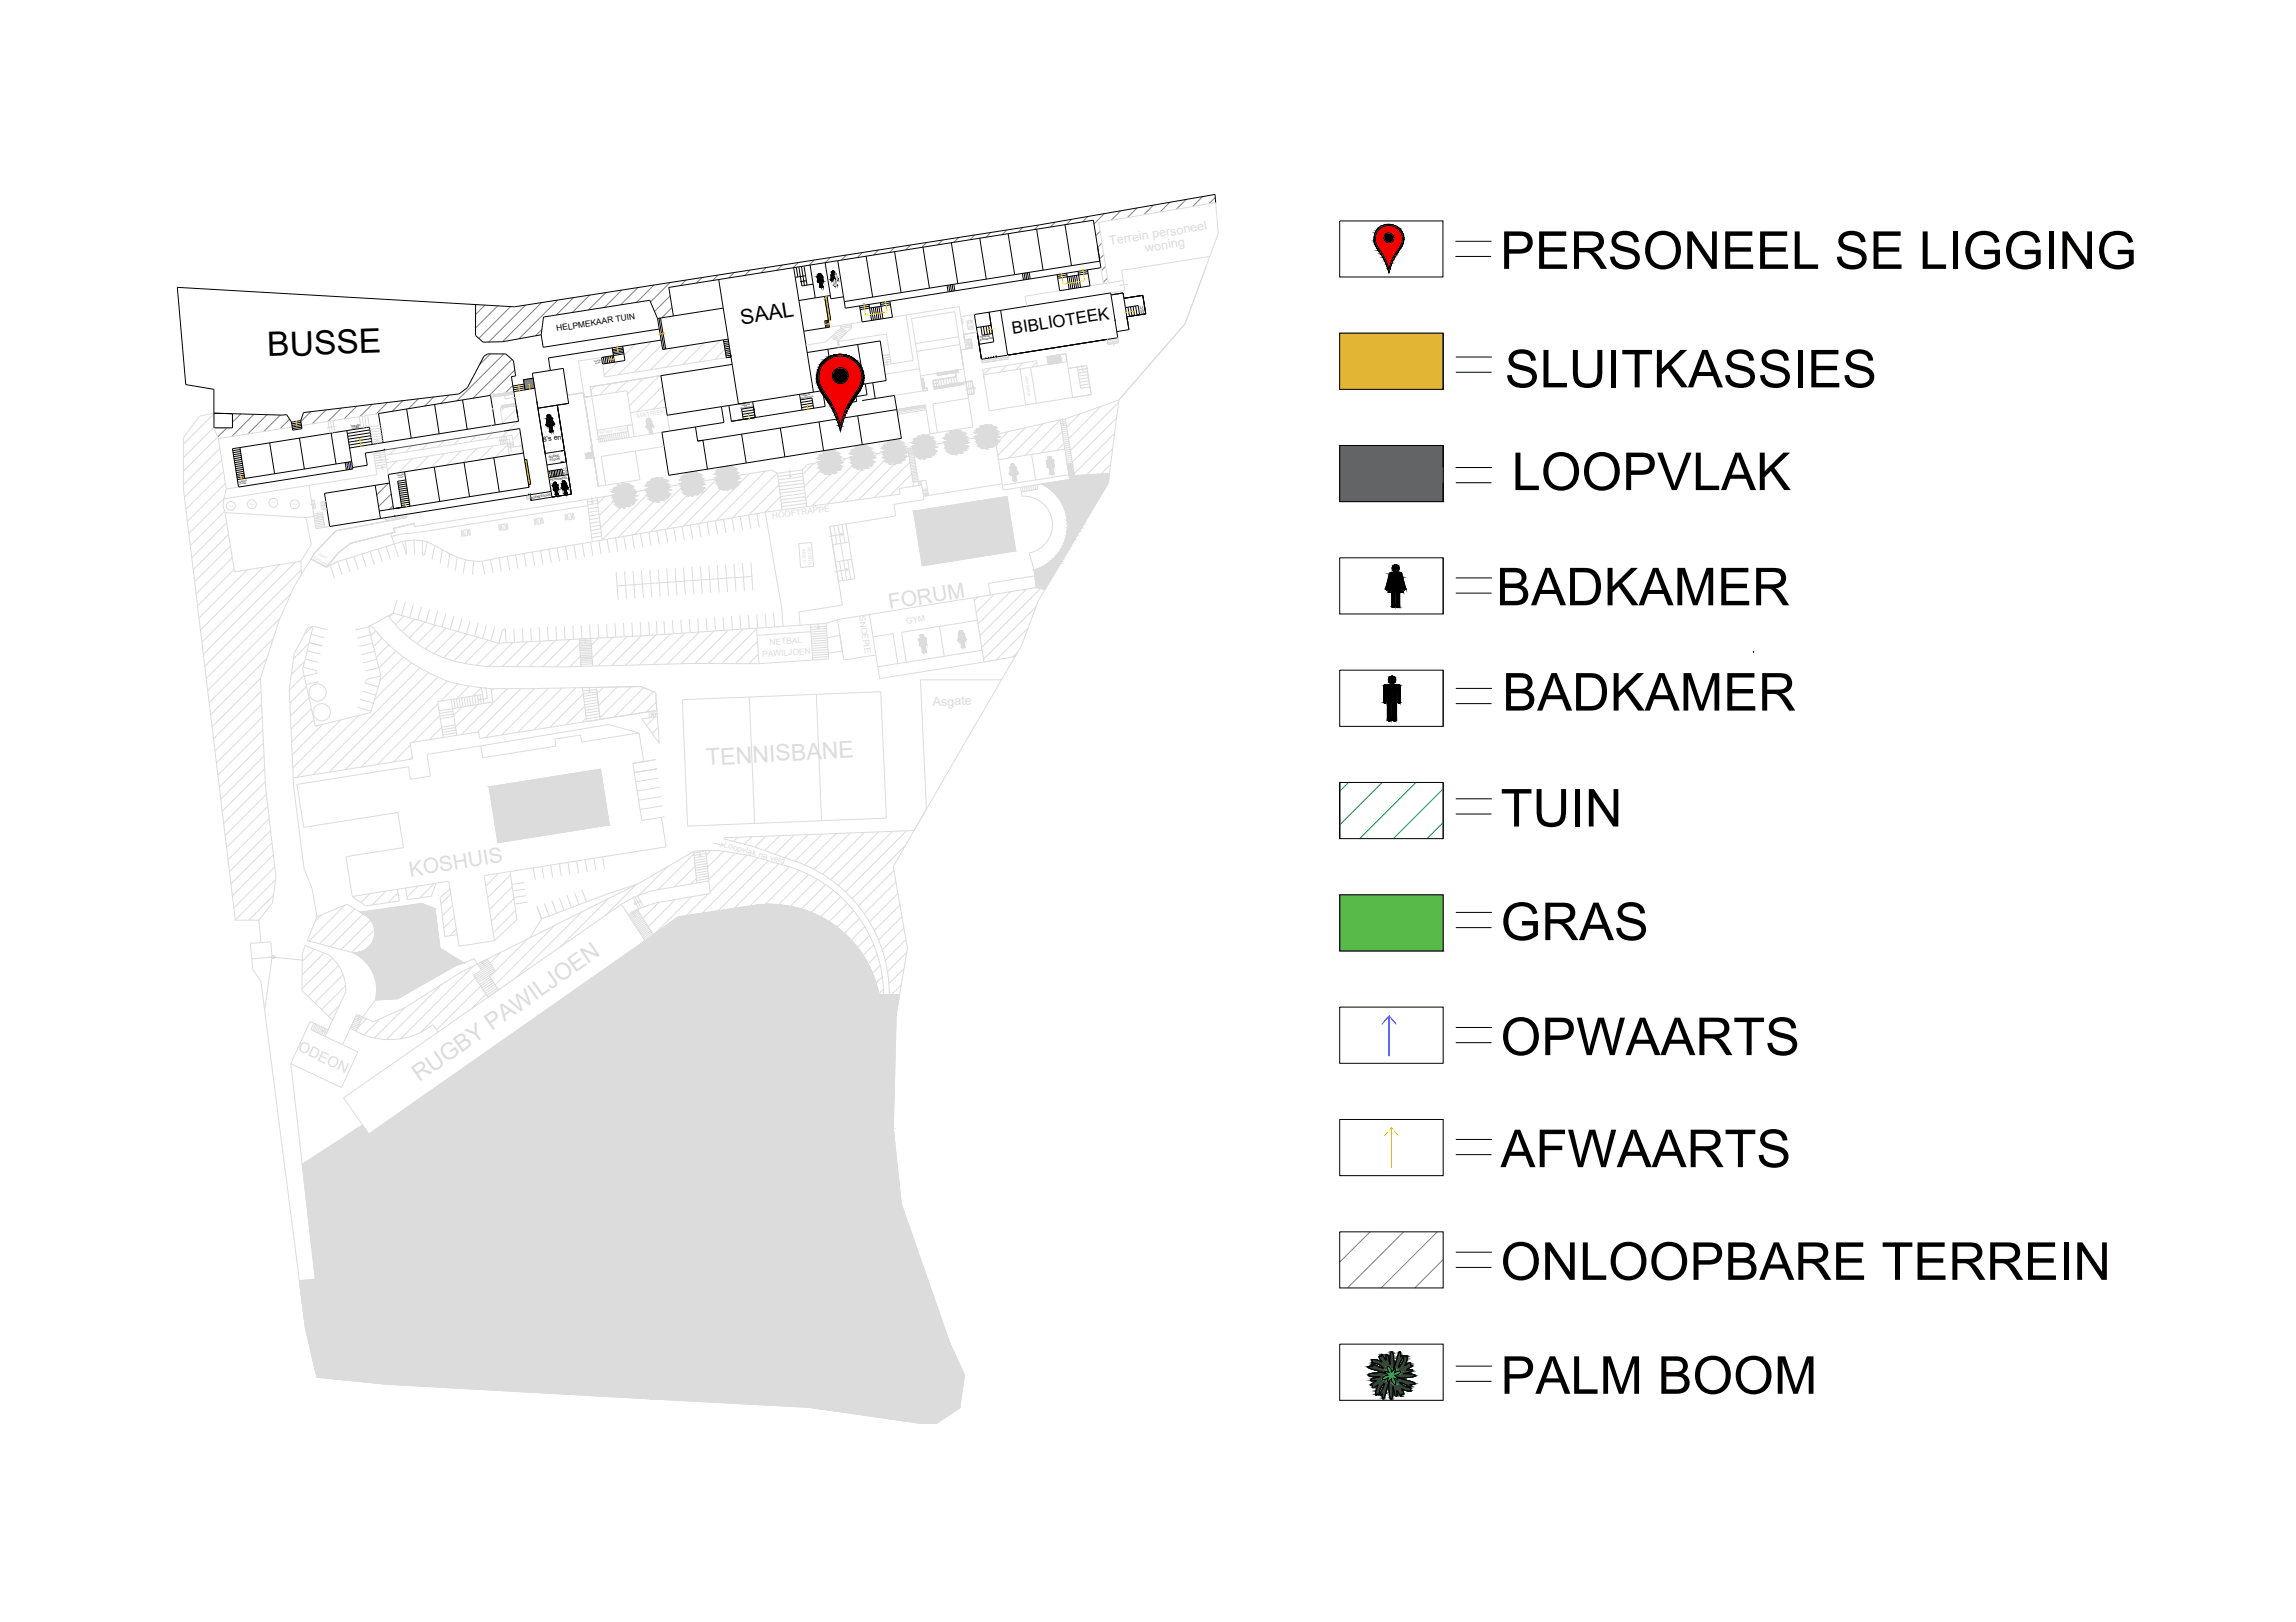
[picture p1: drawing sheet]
<svg xmlns="http://www.w3.org/2000/svg" width="297mm" height="210mm" viewBox="0 0 297 210" stroke-linecap="round" stroke-linejoin="round" font-family="sans-serif">
<defs><g id="words">
<g font-size="6.8">
<text x="194.1" y="34.8">PERSONEEL SE LIGGING</text>
<text x="194.7" y="50.1">SLUITKASSIES</text>
<text x="195.6" y="63.4">LOOPVLAK</text>
<text x="193.6" y="78.3">BADKAMER</text>
<text x="194.3" y="92">BADKAMER</text>
<text x="194.1" y="107">TUIN</text>
<text x="194.1" y="121.7">GRAS</text>
<text x="194.1" y="136.5">OPWAARTS</text>
<text x="194.1" y="151">AFWAARTS</text>
<text x="194.1" y="165.6">ONLOOPBARE TERREIN</text>
<text x="194.1" y="180.4">PALM BOOM</text>
</g>
<text font-size="4.4" x="34.6" y="46.1" transform="rotate(-2 34.6 46.1)">BUSSE</text>
<text font-size="2.7" x="95.9" y="42" transform="rotate(-9 95.9 42)">SAAL</text>
<text font-size="2.2" x="131" y="43.3" transform="rotate(-9 131 43.3)">BIBLIOTEEK</text>
<text font-size="1.6" fill="#dcdcdc" x="143.6" y="31.7" transform="rotate(-9 143.6 31.7)">Terrein personeel</text>
<text font-size="1.1" x="72" y="42.9" transform="rotate(-9 72 42.9)">HELPMEKAAR TUIN</text>
<text font-size=".9" x="70.3" y="57.2" transform="rotate(-9 70.3 57.2)">8's en</text>
<text font-size=".8" fill="#dcdcdc" x="82.5" y="54.1" transform="rotate(-9 82.5 54.1)">MATRIEK</text>
<g font-size=".4">
<text x="71.1" y="59.3" transform="rotate(-9 71.1 59.3)">BOEKE-</text>
<text x="71.1" y="59.7" transform="rotate(-9 71.1 59.7)">STOOR</text>
<text x="68.7" y="64.6" transform="rotate(-9 68.7 64.6)">BOEKESTOOR</text>
<text x="71.2" y="62.3" transform="rotate(-9 71.2 62.3)">PERSONEEL</text>
</g>
<g font-size=".3">
<text x="147.7" y="39.6" transform="rotate(81 147.7 39.6)">Tweede</text>
<text x="126.7" y="44.1" transform="rotate(-9 126.7 44.1)">VERDIEPING</text>
<text x="126.8" y="43.7" transform="rotate(-9 126.8 43.7)">TWEEDE</text>
<text x="95.7" y="52.9" transform="rotate(-9 95.7 52.9)">VERDIEPING</text>
<text x="95.9" y="52.6" transform="rotate(-9 95.9 52.6)">TWEEDE</text>
<text x="103.6" y="51.6" transform="rotate(-9 103.6 51.6)">VERDIEPING</text>
<text x="103.7" y="51.3" transform="rotate(-9 103.7 51.3)">TWEEDE</text>
<text x="45.4" y="55.3" transform="rotate(-10 45.4 55.3)">TWEEDE</text>
<text x="45.5" y="55.5" transform="rotate(-10 45.5 55.5)">VLOER</text>
<text x="30.8" y="62.5" transform="rotate(-10 30.8 62.5)">TWEEDE</text>
<text x="31" y="62.7" transform="rotate(-10 31 62.7)">VLOER</text>
</g>
<g font-size=".2">
<text x="147.5" y="39.6" transform="rotate(81 147.5 39.6)">verdieping</text>
<text x="76.8" y="46.8" transform="rotate(-8 76.8 46.8)">TWEEDE</text>
<text x="77" y="47.1" transform="rotate(-9 77 47.1)">VLOER</text>
<text x="51.4" y="61.6" transform="rotate(-9 51.4 61.6)">TWEEDE</text>
<text x="51.5" y="61.9" transform="rotate(-9 51.5 61.9)">VLOER</text>
<text x="72.8" y="60.6" transform="rotate(81 72.8 60.6)">VLOER</text>
<text x="73.1" y="60.5" transform="rotate(82 73.1 60.5)">TWEEDE</text>
</g>
<text font-size=".2" fill="#dcdcdc" x="48.6" y="58.6" transform="rotate(-9 48.6 58.6)">Tweede</text>
</g></defs>
<!-- layer: Mure -->
<g fill="none" stroke="#808080" stroke-width=".13">
<path d="M62.7 39.5l-1.2 1.2M64.4 39.6l-2.9 2.9M66.1 39.7l-4.2 4.1M68 39.5l-4.8 4.8M70.1 39.2l-5.1 5M72.1 38.8l-5 5M74.2 38.5l-2.2 2.3M76.3 38.2l-2.3 2.2M78.4 37.9l-2.3 2.2M80.5 37.5l-2.3 2.3M82.5 37.2l-2.2 2.3M84.6 36.9l-2.2 2.2"/>
<path d="M86.7 36.6l-2.5 2.5M86.7 38.3l-2 2M86.9 39.8l-1.3 1.3M88.7 36.2l-.7 .8M90.8 35.9l-.7 .7M92.9 35.6l-.7 .7M95 35.3l-.7 .7M97 35l-.6 .6M99.1 34.6l-.7 .7M101.2 34.3l-.7 .7M103.3 34l-.7 .6M105.3 33.7l-.6 .6"/>
<path d="M107.4 33.3l-.6 .7M109.5 33l-.7 .7M111.6 32.7l-.7 .6M113.6 32.4l-.6 .6M115.7 32l-.6 .7M117.8 31.7l-.6 .6M119.9 31.4l-.7 .6M121.9 31.1l-.6 .6M124 30.7l-.6 .7M126.1 30.4l-.6 .6M128.2 30.1l-.6 .6M130.2 29.8l-.6 .6"/>
<path d="M132.3 29.4l-.6 .6M134.4 29.1l-.6 .6M136.5 28.8l-.6 .6M138.6 28.4l-.6 .6M140.7 28l-.7 .7M142.3 29.9l-.5 .6M142.6 31.5l-.6 .5M142.8 33l-.6 .5M142.9 27.7l-1.4 1.3M143 34.5l-.5 .5M143.3 36l-.6 .5M145 27.3l-1.2 1.2"/>
<path d="M147.1 26.9l-1.2 1.2M149.2 26.6l-1.2 1.2M151.3 26.2l-1.2 1.2M153.5 25.8l-1.3 1.3M155.6 25.4l-1.3 1.3M157.2 25.6l-.8 .8M29.4 55.4l-1.2 1.2M31.2 53.6l-1.1 1M32.8 53.6l-2.8 2.9M34.6 53.7l-2.5 2.5M36.3 53.7l-2.2 2.1M37.5 54.3l-1.3 1.2"/>
<path d="M40.2 53.3l-1.3 1.3M42.2 53.1l-1.8 1.8M44.2 52.8l-1.8 1.7M46.2 52.6l-1.7 1.6M48.2 52.3l-1.6 1.6M50.1 52.1l-1.4 1.5M52.1 51.8l-1.4 1.4M54.1 51.6l-1.3 1.3M56.1 51.4l-1.2 1.2M58.1 51.1l-1.1 1.1M63.4 45.8l-1.4 1.4M65.2 45.8l-6.1 6.1"/>
<path d="M66.2 46.5l-5 5M66.3 49.9l-.9 .9M66.6 47.9l-3.3 3.3M70.1 42.6l-.8 .9M177.2 159.4l-3.9 3.9M181.6 159.4l-7.3 7.3M185.9 159.4l-7.2 7.3M186.7 163l-3.7 3.7"/>
</g>
<!-- layer: 0 -->
<g fill="none" stroke="#000" stroke-width=".13">
<path d="M61.5 39.4v4l1 .9 2.5-.1 5-.9 .3 1.6 15-2.3M105.2 36.8l-1.5 .2M105.5 38.6l-2.1 .3M105.8 35.8l-.1 .1 .2 .6v-.5M105.9 36h.1M105.9 36l.2 1.1M106.1 36.4h.1M106.1 36.4l.1 .7M106.2 36.4h.1M106.2 36.4l.1 .7M106.3 36l.2 1.1M106.3 35.9h.1"/>
<path d="M106.3 35.9l.1 .5h.1M106.4 35.8l-.1-.1-.5 .1M106.4 35.8l.1 .6M107.6 35.5l-.1 .7M107.7 35.7l-.1 .5h-.1M107.7 35.6h.1M107.7 35.6v.1M107.7 35.6l-.1 .8 .2-.1M108 35.4l-.4 .1M141 37l-3.9 .6M142 32l.4 2.6-33 5.3-.2-.9M157.2 25.2l-22.8 3.9-67.8 10.6-43.7-2.5 1.1 12.6 3.7 .6v3.1l8.8 .2h.6l.6 .9"/>
<path d="M180.6 32.6l-.5 .9-.4 1.4a8.2 8.2 0 0 0-1.5-3 1.74 1.74 0 0 1 .4-2.3 1.74 1.74 0 0 1 2.3 .1 1.74 1.74 0 0 1 .1 2.4l-.4 .6M180.7 32.8l-.7 1.5-.3 1-.5-1.5-.9-1.4a2.05 2.05 0 0 1 .3-3.1 1.94 1.94 0 0 1 2.5 .4 1.94 1.94 0 0 1 .1 2.5l-.5 .7M31.1 58.2l-1 .1M31.1 58.4l-1 .2M31.2 58.7l-1 .1M31.2 58.9l-1 .2M31.2 59.2l-.9 .2M31.3 59.5l-1 .1M31.3 59.7l-.9 .2M31.4 60l-1 .1M37.7 54.6l.1 .7M38.9 54.4l-1.2 .2"/>
<path d="M38.9 54.4l.2 1.1-1.2 .2-.1-.4M38.9 54.7l-1.2 .1M39 54.9l-1.2 .2M39 55.1l-1.2 .2M39 55.3l-1.2 .2M42.8 56l5-.7 .4 2.2M44.7 59.9l.1 .9M44.9 55.7l.8 5-14.8 2.3-.8-4.9 .9-.2M44.9 59.8l.1 1M45.1 59.8l.1 1M45.3 59.8l.1 .9M45.5 59.7l-2 .3"/>
<path d="M47.9 55.6l-3 .5M47.9 56l-2.9 .5M48 56.4l-3 .4M48 56.8l-2.9 .4M48.1 57.1l-2.9 .5M48.3 58.5l-1 .1 .2 1.6-1.9 .3M49.6 57.3l-4.4 .7M49.7 58.2h.1M49.9 58.2h-.2M65.2 55.8l2-.3 .5 3.1M66.5 50.7l-.3-2 .5-.1-.3-1.9-1-.9h-2.3l-.5 .3-2.1 4.1-1.1 .8-20.1 2.4-.4 1M66.8 52.5l.2 1.5"/>
<path d="M66.8 52.9l.3 1.6-3 .5M70.4 58.2h.1M70.5 58.4h.1M70.5 58.5h.1M72.6 59.9h.1M72.7 59.9h.1M72.8 59.8h.1M73.3 59.8l.2 1.6M73.6 52.2l-1.5 .2M78 46.2l.2 .9M78.3 46.2l.1 .8M78.5 46.1l.1 .9"/>
<path d="M78.7 46.1l.2 .9M79 46.1l.1 .8M79.2 46l.1 .9M80.6 44.8l.3 1.9-2.9 .4-.2-.9 1.6-.2-.2-1M85.4 41.2h-.3M85.5 44l-14.6 2.3 .3 1.6M93.3 52.6l.4 2.1-3.7 .6M93.6 44l.4 2.3 .6-.1M93.6 44l-7.9 1.2M94.2 43.9l-.6 .1M94.2 44.1l-.6 .1M94.3 44.4l-.6 .1"/>
<path d="M94.3 44.6l-.6 .1M94.3 44.8l-.6 .1M94.4 45l-.6 .1M94.4 45.3l-.6 .1M94.5 45.5l-.7 .1M94.5 45.7l-.6 .1M94.5 46l-.6 .1M97.4 52l.3 2M103.4 51l.4 2.1M106.4 50.6l.4 2-12.2 1.9-.3-2M107.9 50.3l-.5 .1 .3 2 3.1-.4M110.2 51.5l-.3 .6a9 9 0 0 0-1.2 3 12.1 12.1 0 0 0-2.2-4.5 2.77 2.77 0 0 1 .4-3.8 2.77 2.77 0 0 1 3.7 .1 2.77 2.77 0 0 1 .2 3.7l-.7 1.1"/>
<path d="M110.4 51.8l-.7 1.1-.5 1.1-.5 1.8a13.2 13.2 0 0 0-2.4-5 3.1 3.1 0 0 1 .4-4.2 3.1 3.1 0 0 1 4.1 .1 3.1 3.1 0 0 1 .2 4.2l-.7 1.1M111.9 49.7l.3 1.4M112.9 49.5l.3 2.1M114.9 51.1h.1M115.5 41l-4 .7M115.7 51.2l.3 1.8M126.1 41.1h.1M126.2 41.6h.1M126.9 42.3l.2 1.1M127.2 42.3l.2 1M127.5 46.4h.1M127.6 42.2l.1 1.1"/>
<path d="M127.9 46.4h.1M127.9 42.1l.2 1.1M128 40.4l.6 3.8-1.9 .4M128.2 46.3h.1M128.5 46.2h.1M128.9 46.2h.1M130.4 46h.1M144.3 41.5h.1M146 42.7l-1.5 .2M148.2 40.6l-2.4 .4 .1 .8M31.4 60.2l-1 .2M31.4 60.5l-.9 .1"/>
<path d="M31.5 60.7l-1 .2M31.5 61l-.9 .2M31.6 61.3l-1 .1M52.3 61.1l-2.1 .3 .2 1.1M53 65.5l-2.1 .3M68.4 64.1h.1M68.6 64h.1M68.6 64l-19.4 3.1M70.8 60.2l.2 1.6M70.9 61l1.8-.3 .2 .8M71.1 61l.1 .8M71.3 60.9l.1 .9"/>
<path d="M71.5 60.9l.1 .8M71.7 60.9l.1 .8M71.9 60.8l.1 .9M72.1 60.8l.1 .8M72.3 60.8l.1 .8M72.5 60.7l.1 .8M179.6 76.2l.4-1.5h.1l-.5 2h.5v1.7l.2 .2 .2-.2v-1.7M180 74.7h.1M180 74.1l-.2 .2-.5 1.8 .1 .2 .2-.1M180 74.1h1.1M180.5 76.7h.1M180.6 76.7v1.7l.2 .2 .3-.2"/>
<path d="M181.1 74.1l.3 .2 .4 1.8M181.1 74.7h.1M181.1 74.7h-.1l.6 2h-.5v1.7M181.1 74.7l.4 1.5 .2 .1 .1-.2M179.4 89.3l-.1 .1M179.4 89.3l.1 .1M179.5 89.4v3.7M180 90.7v2.4M180 90.7l.2 .1v2.3M180.7 89.4v3.7M180.7 89.3v.1M180.7 89.3l.1 .1"/>
<path d="M180.8 90.8l.2 .2 .2-.2M180.8 89.4v1.4M181.2 88.9l-.1-.1-.2-.2h-1.6l-.3 .2v2l.2 .2 .2-.2v-1.4M181.2 88.9v1.9M177.5 176.5a.17 .17 0 0 0-.1 .2 .17 .17 0 0 0 .2 .1l-.6 .1a4.9 4.9 0 0 0 1.9 .7l.3 .1a3.7 3.7 0 0 0-2.2 .2l.1 .1 .2 .1 1.2 .1-1 .2-.2 .2 .7 .1-.7 .5 .3 .1v.3l.7-.4-.3 .8v.5l.2-.1 .1 .1 .1-.2a1.74 1.74 0 0 1 .7-1.3l-.6 1.4 .1 .1M179.5 176.8a.74 .74 0 0 1 .5 .8l.5-.5-.1 .6 .1-.1a.58 .58 0 0 1 .7-.1 .82 .82 0 0 1-.8 .5l.5 .5-.6-.1 .1 .1a.58 .58 0 0 1 .1 .7 .82 .82 0 0 1-.5-.8l-.5 .4 .1-.5h-.1a.54 .54 0 0 1-.7 .2 .82 .82 0 0 1 .8-.5l-.4-.5 .5 .1-.2-.5zM181.5 175.4v.2l-.6 1.3a.79 .79 0 0 0 .6-.7l.2-.7h.2l.1-.1v.5l-.3 .8 .7-.3h.1v.3h.2l-.7 .6h.6h.1l-.1 .2-1.1 .3a2.02 2.02 0 0 1 1.6 .3 4.6 4.6 0 0 1-2.3 .1l1.2 .4a1.49 1.49 0 0 1 1.1 .5l-.7 .1 .2 .1-.1 .2M181.5 175.5l-.1-.1-.2 .2-.1-.7a4.9 4.9 0 0 0-.7 1.9l-.1 .4a3.9 3.9 0 0 0-.2-2.3h-.1a3.2 3.2 0 0 0-.2 1.6l-.2-1-.2-.2-.1 .2v.5l-.5-.7-.1 .2-.3 .1 .4 .6-.8-.2h-.5l.1 .1-.1 .2 .2 .1a1.69 1.69 0 0 1 1.3 .6l-.6-.1-.8-.4h-.1M182.5 179.4l-.1 .1-.5-.3a.82 .82 0 0 0-.8-.3l.1 .1a2.81 2.81 0 0 0 1.3 .7v.1l.1 .2h-.2l-.6-.1-.5-.2 .3 .6v.2l-.3-.1v.3l-.6-.7v.7l-.3-.2-.2-1v.1a2.43 2.43 0 0 1-.2 1.5 .54 .54 0 0 1-.2-.6l-.1-1.1 .1-.7-.4 1.3a1.71 1.71 0 0 1-.5 1l-.1-.6a.17 .17 0 0 1-.1 .1 .17 .17 0 0 1-.2 0"/>
<circle cx="106" cy="35.6" r=".14"/>
<circle cx="107.8" cy="35.2" r=".15"/>
<circle cx="179.7" cy="30.8" r=".65"/>
<circle cx="108.7" cy="48.6" r="1.04"/>
<circle cx="180.6" cy="73.5" r=".44"/>
<circle cx="180.1" cy="88" r=".47"/>
</g>
<!-- layer: Mure -->
<g fill="none" stroke="#dcdcdc" stroke-width=".13">
<path d="M107 38.4l-.3 .1M137.1 37.6l-4.5 .7 .2 1.3M143.4 36.6l-2.4 .4M145.3 36.3l.2 1.3-1.8 .3M146.4 38.4v.1M146.7 38.4h.1M147.1 38.3v.1M156.1 34.4l-2.8 7.5-8.5 9.9-7 2.4M27.7 55.3l-4 3.9M27.7 53.5l-4 4M27.7 55.4l.5 1.4 1.1 6.5M28.2 56.6l-4.5 4.4"/>
<path d="M28.4 58l-4.7 4.7M28.7 59.5l-4.8 4.9M42.4 54.5l.3 1.6M42.8 54.5l.2 1.5M43.1 54.4l.2 1.6M48.3 58.5l.5 2.9M49.7 58.2l.5 3.2M51.2 58l-.8 .8M51.3 59.7l-1.2 1.2M53.3 57.7l-.8 .8M53.4 59.3l-1.9 1.9M55.4 57.3l-.8 .9"/>
<path d="M55.5 59l-1.9 1.9M57.5 57l-.9 .8M57.5 58.7l-1.8 1.8M59.5 56.7l-.8 .8M59.6 58.4l-1.8 1.8M61.6 56.4l-.8 .8M61.7 58l-1.8 1.9M63.7 56l-.8 .9M63.8 57.7l-1.9 1.8M65.3 52.7l-.5 .5M65.7 57.6l-1.7 1.6M66.5 51l-1.2 .2 .1 .4 1.2-.2"/>
<path d="M66.8 52.9l-1.8 1.8M67.1 54.4l-2.1 2.1M67.3 55.9l-1 1M67.5 57.4l-.2 .3M73.4 51.2l2.1-.4 1.3 8.4M76.6 57.7h-.1l.1 .9-.8 .1 .1 .7 .9-.2M76.8 59.2l.6 3.7M77.2 55.7l.3 1.5M79.9 46.8l-1.7 1.8M82.2 44.5l-1.5 1.5M84.3 44.2l-4.3 4.3M85.5 48.6l-9.1 1.5 .1 1.2-.9 .1"/>
<path d="M85.6 44.6l-3.5 3.6M87 45l-2.8 2.8M89 44.7l-2.8 2.8M91.1 44.4l-2.8 2.8M93.2 44l-2.8 2.8M93.8 45.2l-1.3 1.3M105.3 60l-1.4 1.4M107.4 59.6l-3.3 3.4M107.5 43.6l.9 .5M107.7 43.4l.9 .6M107.9 43.3l.9 .5M108.1 43.1l.9 .5"/>
<path d="M108.3 43l.9 .4M108.5 42.8l.9 .4M108.6 44l-.3 .2 6.4-1 .4 2.7-1 .1M108.6 42.6l.9 .5M108.7 42.1l.1 .4M108.8 42.5l-2 1.8-2.5 .4M108.8 42.5l.9 .4M109.4 59.3l-5.2 5.2M110.1 41.9l.1 .5-1.6 1.6M110.1 42.1l-1.4 .2M110.1 42.3l-1.3 .2M111.5 59l-6.5 6.5"/>
<path d="M111.5 41.7l-4.2 .6M113.6 58.6l-6.5 6.6M115.1 46.2l-.9 .1M115.2 46.5l-1 .1M115.2 46.8l-.9 .1M115.7 58.3l-6.6 6.6M116 53l3.7-.6 .1 .2-3.8 .6M117.2 40.8l.9 5.8-3.8 .7M117.2 40.8l6.9-1.1 .7 4.3 .8-.1 .2 1.1-1.5 .3 .4 2.4M117.2 40.8l-1.7 .2M117.5 58.3l-6.4 6.4M117.7 59.8l-4.6 4.6"/>
<path d="M118.1 57.9l10.6-1.6 8.5-2 .5 3.7M119.2 49h.2l.2 1.3 .3-.1 .1 .3-.6 .1M121 49.2l.2 .8M121.2 48.3l.1 .3 2.3-.4 .1 .6M121.4 49.1l.1 .9M121.7 49.1l.1 .8M122 49l.2 .9M122.4 49l.1 .8M122.7 48.9l.1 .9M123 48.9l.2 .8M123.4 48.8l.1 .9M123.7 48.8l-3 .4 .2 1.1 3.8-.6-.1-.2 .4-.1"/>
<path d="M123.7 48.8l.1 .8M125 49.4l.8-.1 .2 1.7-.8 .1zM126.1 40.7l-1.8 .3M126.4 43l-1.7 .3M128.1 47.6l-.8 .9M130.2 47.3l-.9 .9M130.4 46v.4l-3.4 .6v-.5M130.4 55.9l-1.6 1.5M132.3 47l-.9 .8M132.7 55.3l-3.6 3.6M134.1 46.9l-.6 .6M134.2 47.4l-.1-.7-7 1.1 .2 1.3"/>
<path d="M135 54.8l-4.5 4.5M137.2 54.4l-4.6 4.5M137.4 55.9l-2.7 2.7M137.6 57.4l-.9 .9M138 46.8l-.1-1-2.4 .4 .1 1M138.2 47.7l2.4-.4 .6 3.8-2.4 .3M138.7 60l.3 1.5 4.5-.2M139.7 53.5l-1.7 1.8M142.4 52.6l-4.2 4.2M143.9 58.1l-3.3 3.4M144.2 56.1l-5.2 5.2M144.5 54.1l-5.8 5.7"/>
<path d="M144.6 43.7l.1 .6-1.4 .3-.1-.7M144.7 52.1l-6.2 6.2M28.9 61.1l-4.8 4.8M29 64.6l-.2 .8M29 64.5l-4.6 4.6M29.1 66.2l-4.5 4.4M29.2 62.6l-5 4.9M29.3 63.3l-.3 1.3M29.3 67.6l-4.5 4.6M29.6 69.2l-4.6 4.5M29.8 70.7l-4.6 4.6M30.1 72.2l-4.7 4.7"/>
<path d="M30.3 73.7l-4.7 4.7M30.9 63l-1.6 .3M32 73.7l-6.3 6.3M34.1 73.4l-8.2 8.2M36.2 73.1l-10.1 10M36.2 80l-9.3 9.4M37.6 76.9l-10.9 10.9M38.2 72.7l-11.9 12M38.9 72.6l.1 1.7M39 73.7l-12.5 12.5M40 62.8l-11 1.8M42.7 73.1l.6 1.8"/>
<path d="M43.5 68.7l-2.8 2.9-.5 .7 2 1.1M43.7 72.7l.6 1.7M43.7 72.7l-1.5 .7M44.8 72.3l.5 1.7M45.8 72l.5 1.7M46.8 71.7l.6 1.7M47.9 71.4l.5 1.7M48.9 71l.6 1.8M49.9 67.5l-6.4 1.2M50 70.7l.5 1.7M50.5 69l1 3.1M50.9 79.3l-.5 .6"/>
<path d="M51.4 77.6l-.5 1.7M52.1 70.1l-8.4 2.6M52.3 79.7l-1.1 1.1M52.4 77.9l-.5 1.7M52.5 70l.1 1.8-.5-1.7M52.5 70l-.4 .1M52.6 66.8l-2.7 .4M52.7 66.9l-9.2 1.8M53.5 78.2l-.5 1.7M53.5 69.9l-1 .1M53.5 69.9l.2 1.8M53.5 69.9l1.1 .1"/>
<path d="M53.7 68.2l-.1-.5-2.7 .7 .2 .5-5.8 1.4-1.5 1.2-1.6 1.9M54.5 78.5l-.5 1.7M54.6 70v1.8l.3 .1 .4-1.8M54.6 70l.7 .1M55.3 70.1l2.9 1.6M55.6 78.8l-.5 1.7M56.3 70.6l-.4 1.8M56.6 79.1l-.5 1.7M57.2 71.1l-.3 1.8M57.7 79.4l-.5 1.7M58.2 71.7l-.3 1.8M58.7 79.7l-.5 1.7"/>
<path d="M59.2 72.1l-.3 1.8M60.2 72.4l-.3 1.8M60.8 68.5h-.2M61.3 72.6l-.2 1.8M63.4 72.4l.4 1.8M64.6 72.2l34.4-5.9 2.1 12.4 .2 2.4M64.6 72.2l.3 1.7M64.6 72.2l-2.2 .4 .3 1.8M65.6 67.8h-.1M65.6 72l.3 1.8M66.7 71.8l.3 1.8M67.8 71.6l.3 1.8"/>
<path d="M68.9 71.4l.3 1.8M69.9 71.3l.3 1.7M70.2 67h-.2M71 71.1l.3 1.7M72.1 70.9l.3 1.8M73.2 70.7l.3 1.8M74.2 66.4h-.2M74.2 70.5l.3 1.8M75.3 70.3l.3 1.8M76 65.4l-22.2 3.5-1.7 .2-1.5 .3M76.4 70.2l.3 1.7M77.3 64.8l-1.3 .2"/>
<path d="M77.3 65.1l-1.3 .2M77.5 70l.3 1.7M78.5 69.8l.4 1.8M79.6 69.6l.3 1.8M79.7 74l.3 3.6M80.7 69.4l.3 1.8M80.8 73.9l.3 3.6M81.8 69.2l.3 1.8M81.9 73.9l.2 3.5M82.8 62.1l-4.4 .7M82.9 69l.3 1.8M83 73.8l.2 3.6"/>
<path d="M83.9 68.9l.3 1.7M84.1 73.7l.2 3.6M85 68.7l.3 1.7M85.2 73.6l.2 3.6M86.1 68.5l.3 1.8M86.3 73.6l.2 3.5M87.2 68.3l.3 1.8M87.3 73.5l.3 3.6M88.2 68.1l.3 1.8M88.4 73.4l.3 3.6M89.3 67.9l.3 1.8M89.5 73.3l.3 3.6"/>
<path d="M90.4 67.8l.3 1.7M90.6 73.3l.3 3.5M91.4 80l.1 1.7M91.5 67.6l.3 1.7M91.7 73.2l.2 3.6M92.4 79.9l.2 1.7M92.5 67.4l.3 1.8M92.8 73.1l.2 3.6M93.5 79.8l.2 1.8M93.6 67.2l.3 1.8M93.9 73l.2 3.6M94.6 79.7l.1 1.8"/>
<path d="M94.7 67l.3 1.8M95 73l.2 3.5M95.7 79.6l.1 1.8M95.8 66.8l.3 1.8M96.1 72.9l.2 3.6M96.8 79.6l.1 1.8M96.8 66.7l.4 1.7M97.1 72.8l.3 3.6M97.3 74.6h.1M97.3 74.6l-17.5 1.2M97.9 79.5l.1 1.8M97.9 66.5l.3 1.7"/>
<path d="M99 79.4l.1 1.8M99.8 60.8l.8 .4M100.1 79.3l.1 1.8M104.4 60.1l-.6 .7M107.4 68.1l1.1 7.1 2.1-.3-.4-2.5M107.9 68l.4 2.4M108.4 68l1.1 7.1M108.6 72.6l.4 2.5M108.9 67.9l.4 2.3M109.5 67.8l.7 4.6M109.7 72.5l.4 2.5M109.8 70.2l-2.1 .3"/>
<path d="M110.2 72.4l-2.1 .3M117.9 61.3l-2.8 2.8M118.2 62.8l-.1 .1M118.2 62.9l-1.9 .3 .1 .8-9.7 1.3M118.8 62.3h.2l.1 .5M120.1 63.8v.2l-.7 .1M126.5 77.3l-.5 .4M128.6 76.9l-2.3 2.3M130.7 76.6l-4.2 4.2M132.8 76.2l-6 6.1M133.8 73.8l.3 2.2M133.9 74.5l-6 1 .2 1.5"/>
<path d="M134 78.5l-6.8 6.8M134.1 76l-8.1 1.3M134.1 76l1.1 .3M134.6 76.2l-7.6 7.6M143.7 60.1l-1.3 1.2M33.7 87.8l-6.3 6.3M33.8 89.5l-6.2 6.1M33.9 91.1l-6.1 6.1M33.9 92.8l-5.9 5.9M34 94.5l-5.8 5.8M34.1 96.2l-5.7 5.7M34.2 97.8l-5.6 5.6"/>
<path d="M34.2 99.5l-5.4 5.5M34.5 85.2l-7.3 7.3M35.4 82.6l-8.3 8.3M39.2 86.3l1.7 .5 .1 .4-1.6 .3h.1M39.3 87.4l-1.9 1.9M39.4 85.6l-1.7 1.7M39.5 85.3l1.7 .4M39.7 88.8l-2.2 2.2M39.7 84.2l1.8 .5M40 90.3l-2.4 2.4M40 83.3l-2 2M40 83.2l1.7 .4"/>
<path d="M40.3 82.1l1.7 .4M40.3 91.7l-2.7 2.6M40.4 81.1l-1.1 1M40.6 93.1l-2.9 2.9M41.1 93.9l-.3 .1M41.3 88.2l-1.7 .4M41.8 93.7l-4 4M42.3 81.5l-1.8-.5-1.3 5.6M44.1 93.2l-6.2 6.2M45.9 81.5l1.8-.4 .8 3.2M46.3 91.5l1.7 .5M46.4 92.6l-8 8"/>
<path d="M46.6 90.5l1.7 .5M46.9 89.4l1.7 .6M47.9 82.2l-1.7 .4M48.2 83.2l-1.7 .5M48.5 84.3l.5 2.1M48.5 84.3l-1.8 .4M48.6 81.6l-.6 .7M48.7 85.3l-1.7 .5M48.9 88.9h.1M49 86.4l.3 1.1M49 86.4l-1.7 .4M49.1 88.4h.1"/>
<path d="M49.3 87.5l-1.9 .4-.2 .5 1.7 .5M49.3 87.5l-.2 .9M49.4 82.6l-1.1 1.1M50.3 83.4l-1.6 1.7M51.2 84.3l-2.2 2.2M52.2 85l-3.1 3.1M53.1 96.4l-2.2 2.2M53.2 85.8l-4.8 4.8M53.3 97.9l-.3 .4M53.6 80.1l-1.6 1.6M54.3 86.4l-13.8 13.9M55 95.8l-1.9 .3 .3 2.1-15.5 2.5"/>
<path d="M55 80.5l-2.1 2M55.4 87.1l-12.8 12.8M56.3 80.9l-2.4 2.4M56.6 87.6l-11.9 12M56.7 91.1l-7.9 7.8M56.9 92.6l-3.5 3.5M57.1 94.1l-1.6 1.6M57.7 81.3l-2.7 2.7M57.9 88.1l-11.2 11.2M59.1 81.7l-2.9 2.9M59.3 88.5l-2.3 2.2M59.7 91.5l-1 1.1"/>
<path d="M59.8 80l-.5 1.7M60.4 82.1l-3 3M60.7 88.8l-1.6 1.6M60.8 80.3l-.5 1.7M61.8 82.5l-3.1 3M61.8 91.2l-2.9 2.9M61.9 80.6l-.5 1.7M62.3 89l-1.1 1.1M62.9 80.9l-.5 1.8M63.1 82.9l-3 3M63.9 89.1l-.3 .3M64 81.2l-.5 1.7"/>
<path d="M64.5 83.2l-2.8 2.9M65.5 83.2l-.1-1.8-.4 .1-.5 1.7M65.6 89.1l-5.9 6M66.3 83.1l-3 3.1M66.5 81.4l.1 1.7M67.4 89.1l-5.6 5.6M67.6 81.3l.1 1.8M68.2 83.1l-3.2 3.2M68.7 81.2v1.8M69.1 89.1l-6.3 6.3M69.7 81.2l.1 1.8M70 83l-3.3 3.3"/>
<path d="M70.8 81.1l.1 1.8M70.9 89.1l-6 6M71.9 82.9l-3.4 3.4M71.9 81.1l.1 1.8M72.7 89l-5.7 5.8M73 81l.1 1.8M73.7 82.8l-3.5 3.5M74.1 80.9l.1 1.8M74.5 89l-5.4 5.5M75 83.3l-3 3M75.1 84.9l-1.4 1.4M75.2 80.9l.1 1.8"/>
<path d="M75.4 89.8l-4.3 4.3M75.6 91.4l-2.4 2.4M75.8 92.9l-.5 .6M76.3 80.8l.1 1.8M76.4 82.6l-1.5 .1M76.5 82.8l-1.5 .1M76.5 83.1h-1.5M76.5 83.3l-1.5 .1M76.5 83.5l-1.5 .1M76.5 83.7l-1.5 .1M76.5 83.9l-1.5 .1M76.5 84.1l-1.5 .1"/>
<path d="M76.5 84.3l-1.4 .1M76.5 84.6h-1.4M76.5 84.8l-1.4 .1M76.6 85l-1.5 .1M76.6 85.2l-1.5 .1M76.6 85.4l-1.5 .1M76.6 85.6l-1.5 .1 .1 .5M76.7 85.9l-1.5 .1M77.1 89h-1.8M77.1 89l.5 4.1M77.1 89l.1 .5M77.1 89l5.8-.2 1.9 .8 .2 2.3-7.4 1.2"/>
<path d="M77.2 89.3v.2M77.2 89.2l-1.8 .2M77.2 89.5l-1.8 .3M77.2 89.8l-1.7 .3M77.3 90.2l-1.8 .3M77.3 90.6l-1.7 .2M77.4 80.8l.1 1.8M77.4 90.9l-1.8 .3M77.4 91.3l-1.7 .3M77.4 82.6l-.9 .9M77.5 91.6l-1.8 .3M77.5 92l-1.7 .3"/>
<path d="M77.6 92.4l-1.8 .3M77.6 92.7l-1.8 .3M77.6 93.1l-1.7 .3M78.1 88.9l-.9 .9M78.5 80.7l.1 1.8M78.7 93.8l4 1.1M79.3 82.5l-2.7 2.7M79.6 80.7l.1 1.8M79.9 88.9l-2.5 2.4M80.7 80.6v1.8M81.1 82.4l-3.8 3.8M81.6 88.9l-4 4"/>
<path d="M81.7 80.5l.1 1.8M82.8 80.5l.1 1.8M83 82.3l-3.9 3.8M83.3 89l-3.8 3.8M83.9 80.4l.1 1.8-19.5 1M84.5 89.5l-3 3M84.7 92.8l-1.1 1.1M84.8 82.2l-3.9 3.9M84.9 90.9l-1.3 1.3M84.9 80.4l.1 1.8M85 99.5l-2.9 .5M85 92.7l.3 3.5-2.3-3.2 1-.1"/>
<path d="M85.1 94.1l-.7 .8M85.3 95.8l-.2 .1M85.9 80.3l.1 1.8M86.7 82l-4 4M87 80.3l.1 1.7M88.1 80.2l.1 1.7M88.6 81.9l-4.1 4.1M89.2 80.1l.1 1.8M90.3 80l.1 1.8M90.5 81.8l-4.2 4.1M92.4 81.7l-4.3 4.2M94.2 81.5l-4.3 4.4"/>
<path d="M96.1 81.4l-4.5 4.5M97.9 81.4l-4.5 4.5M98 83l-2.9 2.9M98.1 84.7l-1.2 1.2M104.9 81.7l-6.9 .5M106.9 80.7l-9 .6M121.5 81.1l.6 3.8M126.4 80.3l-9.8 1.5M127.1 84.1l-9.9 1.6M131.3 85l-4 .7M131.7 84.3l-.7 .7M133 81.3l-4.1 4.1"/>
<path d="M34.3 101.2l-5.4 5.4M34.5 102.8l-5.4 5.3M34.6 104.3l-5.3 5.4M34.8 105.9l-5.3 5.3M35 107.5l-5.3 5.3M35.2 109.1l-5.3 5.3M35.4 115.9l-3.2 3.2M35.4 110.6l-5.3 5.3M35.5 112.2l-5.2 5.3M35.7 113.8l-5.3 5.3M41.7 118.3l-1 1M44.6 117.1l-4.6 4.7"/>
<path d="M45.8 116l-.1 .1M45.9 117.6l-4.5 4.5M46.6 118l7.9-1.1 1.8 .7 .6 5.1 3.1 1.9-.9 .3-7.6 4.3-2.9 .2M47 118.3l-4.3 4.2M47 118.3l-2.1-1.3-3.9 1.6M47 118.3a2.63 2.63 0 0 1 1.4 3 2.63 2.63 0 0 1-2.7 2M47.9 115.7l-1.2 1.1M47.9 119.1l-3.8 3.8M49.9 115.3l-1.8 1.8M51.4 115.1l.3 1.5-4.4 .6-1.7-1.2M51.5 115.5l-1.3 1.3M54.1 114.7l-1.4 1.4"/>
<path d="M56.2 114.3l-1.9 1.9M56.4 114.3l-.6 1.7-3.1 .4-.2-1.5M58.2 115.1l-1.3 1.1 .7 5 1.5-.2M58.3 115.7l-1.3 1.3M58.6 117.2l-1.4 1.3M58.8 118.7l-1.4 1.4M64.5 113l-1.6 1.7M66 112.8l.9 6.2-2.9 2.7M66 113.2l-2.9 3M66.3 114.8l-3 2.9M66.5 116.3l-2.9 2.9M66.7 117.8l-2.9 2.9"/>
<path d="M67.8 114.2l-1.6 .2M68 115.1l-1.7 .2M68.1 115.9l-1.6 .2M68.2 116.8l-1.6 .2M69 112.3l.3 1.6M69.5 117.3l.6 1.6M70.1 118.9l-1.6 2.5M70.1 112.1l.3 1.6M70.4 116.9l.6 1.6M71.2 111.9l.3 1.7M71.4 116.6l.6 1.6M71.8 119.7l-7.7 7.8"/>
<path d="M72.4 111.8l.2 1.6M72.4 116.2l.6 1.6M73.3 115.8l.6 1.6M73.5 111.6l.2 1.6M74.3 115.5l.6 1.6M74.6 111.4l.3 1.6M75.3 115.1l.6 1.6M75.3 118l-8.6 8.5M75.7 111.2l.3 1.6M76.8 111.1l.3 1.6M78 110.9l.2 1.6M78.8 116.3l-6.3 6.2"/>
<path d="M82.3 114.5l-4 4M82.4 117.7l.1 .1M82.5 117.8l-1.1 .8M82.5 114.4l-3.6 1.2-8.8 3.3M82.6 117.9l-1.1 .8M82.7 117.6l-.2 .2M82.7 118.1l-1.1 .8M82.8 118.3l-1.1 .8M82.9 118.5l-1.1 .7M83 118.6l-1.1 .8M83.2 118.8l-1.1 .8M83.3 119l-1.1 .8"/>
<path d="M83.4 119.2l-1.1 .8M83.5 119.4l-1.1 .7M83.6 119.5l-1.1 .8M83.7 119.7l-1.1 .8M85.2 100.7l-2.9 .5M85.3 116.8l-2.1 2M85.4 101.9l-3 .5M85.6 103.1l-3 .5M85.8 104.3l-3 .5M86.4 112.1l-3.7 3.8M87.4 116.4l-3.5 3.5-1.1 .8M87.7 118.7l-4.3 3"/>
<path d="M89.5 116l-4.9 5M89.8 110.5l-4.7 4.6M89.9 112.1l-2.6 2.7M90.1 113.7l-.7 .7M91.6 115.7l-2.8 2.8M92 110.1l-.6 .6M93.6 110.2l-2.1 2M95.1 110.4l-3.4 3.4M95.4 108.3l-.5 .6M96.6 110.7l-4.7 4.7M97.3 108.3l-1 .9M98 111l-7.1 7.2"/>
<path d="M99.1 108.2l-1.5 1.4M99.4 111.4l-6.5 6.5M100.7 111.8l-5.7 5.8M100.9 108.1l-1.9 2M102.1 112.2l-5.1 5M102.7 108.1l-2.4 2.4M103.4 112.6l-4.4 4.4M104.5 108l-3 3M104.6 113.2l-3.9 3.9M105.7 113.8l-3.4 3.5M106.4 107.9l-3.6 3.5M106.8 114.5l-3.1 3.1"/>
<path d="M107.8 115.2l-2.8 2.9M108.2 107.9l-4.1 4M108.8 116l-2.6 2.6M109.6 116.9l-2.3 2.4M110 107.8l-4.7 4.7M110.4 117.9l-2.1 2.1M111.2 118.8l-1.9 2M111.8 107.7l-5.4 5.4M111.9 119.9l-1.8 1.8M113.6 107.7l-6.1 6.1M115.5 107.6l-7 7M115.7 112.6l-4.6 4.6"/>
<path d="M115.9 114.1l-4.1 4.1M116.2 115.6l-3.7 3.7M116.4 117.1l-3.3 3.3M116.7 118.6l-3 3M117.2 109.4l-7 6.9M117.3 107.5l-7.9 7.9M32.4 122.1l.3 3.4 1.1 1.5M33.7 122l1.3-.1 .2 2M35.2 123.9l-1 6.9M35.2 123.9l-2.6 .2M35.2 123.9l3.9 .3M39.1 123.3v4.9l3.9 3.8"/>
<path d="M39.5 122.4l3 1.2M39.8 121.7l5.9 1.6M40.7 122.8l-1.6 1.6M41.9 123.3l-2.8 2.9M43 124l-3.9 3.9M43.8 125l-4 3.9M43.9 130.1l-1.4 1.4M44.4 126.1l-3.7 3.7M44.7 127.5l-3.1 3.2M44.7 128.3l-.9 2.1M46.1 133.4a9.1 9.1 0 0 0 9.9-.8l.7 .9M47.4 131.8l-1.1 1.2"/>
<path d="M48.5 120.3l-3 2.9M49.1 131.9l-2 2M52.4 130.4l-4 3.9M57.1 127.4l-7.1 7.1M59 120.2l-.8 .9M61.3 125l-9.5 9.4M61.5 126.5l-7.1 7.1M61.9 127.1l1.4-.9 .1 .3-1.4 .9M62.2 127.6l-5.7 5.7M62.9 128.7l-1.9 1.9M63.1 124.2l-1.2 .8M63.2 124.4l-1.2 .8"/>
<path d="M63.3 124.6l-1.1 .7M63.5 124.8l-2.2 1.4M63.5 126.7l-1.3 .9M63.6 125l-2.2 1.4M63.7 126.9l-1.4 1M63.7 125.1l-2.2 1.5M63.8 125.3l-2.2 1.5M63.9 127.1l-1.4 1M64 125.5l-2.2 1.5M64 127.4l-1.4 .9M64 125.8l-.6 .6M64.2 127.6l-1.4 1"/>
<path d="M64.3 127.9l-1.3 .9M64.5 128.1l-1.4 .9M64.8 123.2l-1.4 1.4M68.3 121.5l-4.2 4.2M84 120.1l-1.1 .7M84.1 120.3l-1.1 .7M84.2 120.4l-1.1 .8M84.3 120.6l-1.1 .8M84.4 120.8l-1.1 .8M112.5 121l-1.6 1.6M113 122.3l-1.3 1.3M113.5 123.5l-1.2 1.2"/>
<path d="M113.9 124.9l-1 1M114.2 126.4l-.9 .8M114.3 128l-.6 .6M116.6 127.5l-1.3 1.2M116.9 120.1l-2.8 2.8M117 125.3l-2 2M117.2 121.6l-2.7 2.7M117.3 123.2l-2.5 2.5"/>
<circle cx="29.9" cy="65.5" r=".58"/>
<circle cx="32.6" cy="65.3" r=".58"/>
<circle cx="35.4" cy="65.1" r=".58"/>
<circle cx="38.1" cy="65.3" r=".58"/>
<circle cx="41.1" cy="89.6" r="1.12"/>
<circle cx="41.6" cy="92.2" r="1.12"/>
<circle cx="35.3" cy="123.9" r=".14"/>
</g>
<!-- layer: 0 -->
<g fill="none" stroke="#dcdcdc" stroke-width=".13">
<path d="M107.8 36.3l.1 .6M107.9 36.3l.1 .6M107.9 36.3h.1M108 36.3h.1M108 36.3l.1 .6M108 35.4h.1l.2 .7-.3-.5M108 36.9v.1l-.1-.1M108 35.6h.1M108 35.6l.3 .6-.2 .1 .1 .6M108.2 36.9h-.1M142.4 34.6l.4 2.1M156.5 33.2l-3.2 8.7-8.5 9.9-1.4 10.7-9.1 15.2-2.1 5.8-16.6 28.6 1.8 10.6-1.5 8.7-.3 14.6 1 9.8 6.3 18 1.9 4.1-.6 4.3-3 2h-2.1l-14.4-2.1-54.8-3-8.9-.9-1.5-6.2"/>
<path d="M27.7 53.5l-1.9 .4-2.1 2.7v6.6l6.7 55.9h3.1M30.1 53.5v1.9h-2.4M37.8 55.3l-9.6 1.5M46.5 53.9l.2 1.5M46.8 53.9l.3 1.5M47.2 53.8l.2 1.5M47.6 53.7l-8.6 1.4M47.6 53.7l.2 1.6 1.4-.3M49 53.5l-1.4 .2M49.3 55.4l-1.4 .2M49.3 55.7l-1.4 .3M49.4 56.1l-1.4 .2"/>
<path d="M49.4 56.4l-1.4 .2M49.5 56.7l-1.4 .3M49.5 57l-1.4 .2M49.8 58.5l-1.5 .2M49.8 58.8l-1.4 .2M49.8 59.1l-1.4 .2M49.9 59.4l-1.4 .2M49.9 59.7l-1.4 .3M59.1 51.9h.1M63.9 51.1h.1M64.6 56.6l.2 .9M64.8 56.5l.2 1"/>
<path d="M64.9 52.8v-.3l1.7-.3v.3h.2l-2.1 .3 .3 2M65.1 56.5l.1 1M65.3 56.5l.1 .9M65.5 56.4l.2 1.6M65.7 57.6l.7-.1v-.2l-16.4 2.6M65.7 58l.2 .9M66.2 50.7l.1 .3-2.5 .4v-.3M66.5 57.7l-.8 .1M66.5 50.7l-3 .5M66.5 57.8l-.3-1.5-16.4 2.6M66.5 57.8l-.8 .2M67.4 57.7l.2 .9"/>
<path d="M67.6 57.7l-1.1 .1M73.4 51.2l2.1-.4 1.3 8.4M76.6 57.7h-.1l.1 .9M76.7 58.5l-.9 .2 .1 .7 .9-.2M76.8 59.2l.6 3.7 1-.1M77.6 56.4l.1 .8M77.8 46.3l-3 .4M77.8 56.4l.2 .8M78.1 56.3l.1 .8M78.3 56.3l.2 .8M78.6 56.3l.1 .7M78.9 56.2l.1 .8"/>
<path d="M79.1 56.2l.1 .8M79.4 56.1l.1 .8M79.6 56.1l.1 .8M79.9 56.1l.1 .7M80.1 56l.1 .8M80.4 56l.1 .8M80.7 55.9l.1 .8M81 55.9l.1 .8M81.1 55.1l.3 1.5M81.3 55.8l-3.9 .7M82 56.5l-4.5 .7M85.5 48.6l-9.1 1.5 .1 1.2-.9 .1"/>
<path d="M85.9 57.8l-3.7 .6M86.3 53.7l.3 2.1M94 46.3l-15.8 2.5-.2-1.7M106.1 59.1v.1l-.3 .1 1.2 .4h-.9l-.3 .1 .3 .1h.5l-.6 .3h.3l-.3 .3h.1v.2l.4-.2-.2 .6a.24 .24 0 0 0 .3 0 .24 .24 0 0 0 0-.3l.3-.4-.3 .7M107.1 59.2l.2 .2 .1 .2 .2-.2v.3l.3-.1a.27 .27 0 0 1-.3 .2l.2 .3-.3-.1 .1 .4a.27 .27 0 0 1-.2-.4l-.3 .3 .1-.3-.4 .1a.26 .26 0 0 1 .1-.2 .26 .26 0 0 1 .3-.1l-.3-.2h.3zM108.1 58.6l-.3 .7 .3-.4a.21 .21 0 0 1 0-.3 .21 .21 0 0 1 .3 0l-.2 .6 .4-.2v.2h.1l-.3 .3h.3l-.6 .2a.78 .78 0 0 1 .8 .2l-.8 .1h-.4l1.2 .4h-.3v.2M108.1 58.6h-.1l-.1-.3-.4 1.2v-.9l-.1-.3-.1 .8-.2-.5-.1-.1v.3l-.3-.3v.1h-.2l.2 .4-.4-.2h-.2a.22 .22 0 0 0 0 .3 .22 .22 0 0 0 .3 0l.4 .3-.7-.3M108.3 44.2l.2 .8M108.5 44.2l.1 .8M110.3 58.4v.2l-.3 .1 1.1 .4h-.9l-.2 .1 .2 .1h.6l-.5 .1-.1 .2h.3l-.3 .2 .1 .1v.1l.4-.1-.2 .4v.2a.22 .22 0 0 0 .3-.1 .22 .22 0 0 0 0-.2 .37 .37 0 0 1 .3-.4l-.3 .7M111.2 58.6a.27 .27 0 0 1 .3 .4l.3-.2-.1 .3 .4-.2a.27 .27 0 0 1-.4 .3l.3 .3-.3-.1 .1 .4a.26 .26 0 0 1-.2-.1 .26 .26 0 0 1-.1-.3l-.2 .3v-.3l-.3 .1a.27 .27 0 0 1 .3-.3l-.2-.2h.3zM112.3 57.9l-.3 .8 .3-.4a.21 .21 0 0 1 0-.3 .21 .21 0 0 1 .3 0l-.2 .6 .4-.2v.2h.1l-.4 .3h.4l-.1 .1-.5 .1h.6l.2 .2-.7 .1h-.5l1.2 .4h-.3v.2"/>
<path d="M112.3 58h-.2v-.3l-.4 1.1v-.9l-.2-.2-.1 .8-.1-.5-.1-.2v.4l-.3-.3v.1h-.2l.2 .3-.4-.1h-.3a.23 .23 0 0 0 .1 .3 .23 .23 0 0 0 .3 0l.4 .3-.8-.3M112.8 60l-.7-.3 .4 .3a.21 .21 0 0 1 .3 0 .21 .21 0 0 1 0 .3l-.6-.2 .1 .4h-.1v.1l-.3-.4v.4l-.2-.1-.1-.5-.1 .8-.1-.3v-.9l-.4 1.2-.1-.4-.1 .1M114.4 57.8l.1 .1-.3 .1 1.1 .4h-.9l-.2 .1 .3 .1h.5l-.7 .3h.4l-.4 .3h.2v.1l.3-.1-.1 .4v.2a.23 .23 0 0 0 .2-.1 .23 .23 0 0 0 .1-.2l.2-.4-.2 .7M115.1 45.9l.2 1.2M115.4 58a.27 .27 0 0 1 .3 .3l.3-.2-.1 .3 .4-.2a.26 .26 0 0 1-.1 .3 .26 .26 0 0 1-.3 0l.2 .3-.2-.1 .1 .4a.27 .27 0 0 1-.3-.4l-.2 .3v-.3l-.4 .1a.27 .27 0 0 1 .4-.3l-.2-.2h.3zM116 53l3.7-.6 .6 3.7 1-.1M116.5 57.3l-.3 .7 .3-.4a.21 .21 0 0 1 0-.3 .21 .21 0 0 1 .3 0l-.2 .6 .4-.2v.2h.1l-.4 .3h.4l-.6 .2a.78 .78 0 0 1 .8 .2l-.8 .1h-.4l1.2 .4h-.4l.1 .2M116.5 57.3h-.2v-.3l-.4 1.1-.1-.9-.1-.2-.1 .8-.1-.5-.1-.1v.3l-.3-.3v.1h-.2l.2 .4-.7-.2a.23 .23 0 0 0 .1 .2 .23 .23 0 0 0 .3 .1l.4 .3-.8-.3M117 59.3l-.7-.3a.4 .4 0 0 0 .5 .3l.2 .1v.2l-.7-.2 .2 .4h-.1l-.1 .1-.2-.4v.4l-.2-.1-.1-.5-.1 .8-.1-.3v-.9l-.4 1.2-.1-.3h-.2M117.4 58l.7 4.4M118.1 58.1l-.6 .1M118.2 58.2l-.7 .2"/>
<path d="M118.2 58.4l-.7 .2M118.2 58.6l-.7 .1M118.3 58.8l-.7 .1M118.3 59l-.7 .1M118.3 57.1v.1l-.3 .1 1.2 .4-.5-.1-.7 .2 .2 .1h.6l-.5 .1-.1 .2h.4l-.4 .2 .1 .1v.1l.4-.1-.1 .6a.22 .22 0 0 0 .2-.1 .22 .22 0 0 0 0-.2 .37 .37 0 0 1 .3-.4l-.3 .7M118.3 59.2l-.7 .1M118.3 59.4l-.6 .1M118.4 59.6l-.7 .1M118.4 59.8l-.7 .1M118.4 60l-.7 .1M119.2 49h.2l.2 1.3M119.3 57.2l.2 .1 .1 .3 .2-.2v.3l.3-.2a.26 .26 0 0 1 0 .3 .26 .26 0 0 1-.3 0l.2 .3-.3-.1 .2 .4a.25 .25 0 0 1-.3-.1 .25 .25 0 0 1 0-.3l-.3 .2 .1-.2-.4 .1a.26 .26 0 0 1 .1-.3 .26 .26 0 0 1 .3 0l-.3-.2h.3z"/>
<path d="M119.4 50.3l.5-.1 .1 .3-.6 .1M119.8 52.6l-3.8 .6M119.8 52.8l-3.7 .6M119.8 53l-3.7 .6M120.3 56.5l-.3 .8 .3-.4a.22 .22 0 0 1 .1-.3 .22 .22 0 0 1 .2-.1l-.1 .7 .3-.2v.2h.1l-.3 .3h.4l-.2 .1-.4 .1a.78 .78 0 0 1 .7 .2l-.8 .1h-.3l1.1 .4h-.3v.2M120.3 56.5l-.1 .1-.1-.3-.4 1.1v-.9l-.1-.2-.1 .8-.1-.5-.2-.2v.4l-.2-.4-.1 .2h-.1l.1 .3-.6-.1a.24 .24 0 0 0 .1 .2 .24 .24 0 0 0 .2 .1l.4 .2-.7-.2M120.9 58.6l-.8-.3 .4 .3a.22 .22 0 0 1 .3 0 .22 .22 0 0 1 .1 .2l-.7-.1 .2 .4h-.2v.1l-.3-.4v.4l-.1-.1-.1-.5-.1 .8-.2-.7v-.5l-.4 1.2v-.4l-.2 .1M122.4 56.5l.1 .1-.4 .1 1.2 .4h-.5l-.6 .1 .1 .1h.6l-.5 .2-.1 .1h.4l-.4 .3h.1v.2l.4-.2-.1 .6a.22 .22 0 0 0 .2 0 .22 .22 0 0 0 0-.3l.3-.4-.3 .7M123.4 56.6l.2 .2 .1 .3 .2-.3v.3l.4-.1a.27 .27 0 0 1-.4 .3l.2 .2h-.3l.2 .3a.27 .27 0 0 1-.3-.3l-.3 .2 .1-.3-.4 .1a.27 .27 0 0 1 .4-.2l-.3-.3 .3 .1zM123.6 47.9l.1 .9M123.7 55.7l-.1 .8-.2-.6-.1 .3-.2-.3-.1 .1h-.1l.1 .4-.6-.2a.24 .24 0 0 0 .1 .3 .24 .24 0 0 0 .2 0 .37 .37 0 0 1 .4 .3l-.7-.3M123.7 55.7l.2 .8-.1 .4 .4-1.2 .1 .3h.2"/>
<path d="M123.9 47.9v.3l-2.6 .4-.1-.3M124.4 41.4l.2-.1v.5h-.2zM124.4 56l-.2 .7 .2-.4a.22 .22 0 0 1 .1-.3 .22 .22 0 0 1 .2 0l-.1 .6 .3-.2v.2h.2l-.4 .3h.4l-.1 .1-.5 .2a.77 .77 0 0 1 .7 .1l-.8 .1h-.3l1.1 .4-.3 .1 .1 .1M124.6 49.5l.1 .2-3.8 .6-.1-.2 5-.8 .2 1.7-.8 .1M124.7 47.7l.5 3.4M124.8 44l.8-.1 .2 1.1-1.5 .3M124.8 44l.2 1.2M124.9 44l.2 1.1M125 58l-.8-.3 .4 .3a.21 .21 0 0 1 .3 0 .21 .21 0 0 1 .1 .3l-.7-.2 .2 .4h-.2v.1l-.3-.3v.3l-.1-.1-.1-.5-.1 .8-.1-.3-.1-.9-.4 1.2v-.3h-.2M125.1 41.5l.7-.1v.2l-.7 .1zM125.1 43.9l.2 1.2M125.1 41.9l.8-.2v.5l-.7 .1z"/>
<path d="M125.2 49.4l.3 1.7M125.2 42.5l.7-.1 .1 .1-.8 .2zM125.2 51.1l.1 .4M125.3 43.9l.2 1.2M125.5 43.9l.1 1.2M125.5 49.3l.2 1.7M126.4 55.7l.1 .2-.4 .1 1.2 .4h-.6l-.6 .1 .2 .1h.6l-.5 .1-.1 .1 .4 .1-.4 .2 .1 .1v.1l.4-.2-.2 .5 .1 .2a.24 .24 0 0 0 .2-.1 .24 .24 0 0 0 0-.2l.3-.4-.3 .7M126.4 43l-1.7 .3 .1 .7M127.2 48.5l.1 .6M127.4 55.9l.3 .2v.2l.2-.2v.3l.4-.2a.26 .26 0 0 1-.1 .3 .26 .26 0 0 1-.3 0l.2 .3-.3-.1 .2 .4a.27 .27 0 0 1-.3-.4l-.3 .2 .1-.2-.4 .1a.26 .26 0 0 1 .1-.3 .26 .26 0 0 1 .3 0l-.2-.2h.2zM128.4 55.2l-.2 .8 .2-.5a.22 .22 0 0 1 .1-.2 .22 .22 0 0 1 .2-.1l-.1 .7 .3-.2v.2h.1l-.3 .3h.3l-.5 .2a.78 .78 0 0 1 .7 .2l-.8 .1-.3-.1 1.1 .5h-.3l.1 .2M128.4 55.2l-.1 .1-.1-.3-.4 1.1v-.9l-.1-.3-.1 .8-.1-.4-.2-.2v.4l-.3-.4v.2h-.1l.1 .3-.6-.1a.23 .23 0 0 0 .1 .2 .23 .23 0 0 0 .2 0 .37 .37 0 0 1 .4 .3l-.7-.2"/>
<path d="M128.7 56.3l.5 3.2M129 57.3l-.8-.3 .4 .3a.22 .22 0 0 1 .3 0 .22 .22 0 0 1 .1 .2l-.7-.1 .2 .3-.2 .1v.1l-.3-.4v.4l-.1-.1-.1-.5-.1 .8-.2-.3v-.9l-.3 1.1-.1-.3-.2 .1M130.4 46v.4l-3.4 .6v-.5M130.4 46.2l-3.4 .5M135.4 59.7l.1 .7 .1 .1 .1-.1M135.6 59.8h.1M135.6 59.8l.1 .6M135.6 59.9l.2 1.4M136.1 59.8l.2 1.4M136.1 59.8h.1M136.1 59.8l.1 .5M136.1 59.5l.2 .1 .1 .7"/>
<path d="M136.1 59.5l-.6 .1-.1 .1M137.2 54.3l.6-.1 .9 5.8-.6 .1M137.2 45.9l.1 1M137.9 54.5l-.7 .1M137.9 54.7l-.7 .1M138 55l-.7 .1M138 55.3l-.7 .1M138 46.8l-.1-1-2.4 .4 .1 1M138 55.5l-.6 .1M138.1 55.8l-.7 .1M138.1 56l-.7 .2M138.2 56.3l-.7 .1"/>
<path d="M138.2 47.7l2.4-.4 .6 3.8-2.4 .3M138.2 56.6l-.7 .1M138.2 56.8l-.6 .1M138.3 57.1l-.7 .1M138.3 57.4l-.6 .1M138.4 57.6l-.7 .1M138.4 57.9l-.7 .1M138.5 58.2l-.7 .1M138.5 58.4l-.7 .1M138.5 58.7l-.6 .1M138.6 58.9l-.7 .1M138.6 59.2l-.7 .1"/>
<path d="M138.7 59.5l-.7 .1M138.7 59.7l-.7 .1M139.4 47.5l.4 2.8 1.2-.2M140.6 47.7l-1.2 .2M140.7 48.1l-1.2 .2M140.8 48.5l-1.2 .2M140.8 48.9l-1.2 .2M140.9 49.3l-1.2 .2M140.9 49.7l-1.2 .2M144.6 43.7l.1 .6-1.4 .3-.1-.7M144.6 43.9l-1.3 .2M144.7 44.1l-1.4 .2"/>
<path d="M28.8 65.4l.3 .9M40.3 64.8l.4-.1 .1 1-.3 .1M40.4 64.7l.2 1.1M40.6 66.5l1.1-.2 .3 1.9M40.6 66.8l-1 .2M41.7 64.9l.2 1M41.7 66.6l-1.1 .1M41.8 66.8l-1.2 .1M41.8 67l-1.1 .2M41.8 67.2l-1.1 .2M41.9 67.4l-1.2 .2M41.9 64.9l.2 1"/>
<path d="M41.9 67.6l-1.1 .2M41.9 67.8l-1.1 .2M42 68l-1.2 .2M42.1 64.9l-.6 .1 .1 .9 .7-.1M42.7 68.1l-.7 .1M48.8 61.4l-8.8 1.4 .9 5.6 1.1-.2M49.8 67l.1 .5M50 60.1l-1.4 .2M50.1 60.4l-1.5 .2M50.2 79.7a15.9 15.9 0 0 0 11.1 6.3M52.6 66.6l.1 .3-9.2 1.8-2.8 2.9-2.6 4.2-2 4.4-2.4 7.6 .6 13.9 1.4 11.8-.5 3.3-1.7 2.3M57.7 71.4a7.9 7.9 0 0 0 4.7 1.2"/>
<path d="M59.6 68.7h.2l.1 .7h-.2zM60 68.6h.4l.1 .7-.4 .1zM60.8 68.5l.1 .7-.2 .1-.1-.8M64.5 67.9h.2l.1 .7-.2 .1zM64.8 67.9l.5-.1 .1 .8h-.5zM65.6 67.8l.1 .7h-.1l-.1-.7M68.1 64.1l.1 .5h.5M68.6 64.2h-.5M68.6 64.3l-.5 .1M68.7 64.4l-.5 .1M69.1 67.2l.1-.1 .1 .8h-.1zM69.4 67.1h.5l.1 .7-.5 .1z"/>
<path d="M70.2 67l.1 .7-.1 .1-.2-.8M73.1 66.6h.1l.1 .7h-.1zM73.4 66.5h.5l.1 .7-.5 .1zM74.2 66.4l.1 .8h-.2l-.1-.8M76 64.6l.6 5.5M77.2 64.4l.7 5.5M77.4 65.6l-1.3 .2M77.4 66.1l-1.2 .2M77.5 66.6l-1.3 .2M77.6 67l-1.3 .2M77.6 67.5l-1.3 .2M77.7 68l-1.3 .2"/>
<path d="M77.7 68.4l-1.3 .3M77.8 68.9l-1.3 .2M77.8 69.4l-1.2 .2M78.2 64.3l-.9 .9M79.4 64.8l-1.9 1.9M79.5 63.4v.1l-.3 .1 1.1 .4h-.9l-.2 .1 .3 .1h.5l-.5 .2-.1 .1h.3l-.3 .3h.1v.2l.4-.2-.2 .7a.24 .24 0 0 0 .3-.1 .24 .24 0 0 0 0-.3l.3-.4-.3 .7h.1l.1 .3 .4-1.2v.9l.1 .4 .1-.9 .2 .5 .1 .1v-.3l.3 .3v-.1h.2l-.2-.4 .4 .2h.2a.23 .23 0 0 0 0-.3 .23 .23 0 0 0-.3 0l-.4-.3 .7 .3M80.5 63.5l.2 .2v.3l.3-.3-.1 .3 .4-.1a.26 .26 0 0 1-.1 .2 .26 .26 0 0 1-.3 .1l.3 .2h-.3l.1 .3a.27 .27 0 0 1-.3-.3l-.2 .2v-.3l-.3 .1a.26 .26 0 0 1 .1-.2 .26 .26 0 0 1 .2 0l-.2-.3 .3 .1zM80.6 65.4l-2.9 2.9M80.9 65.1l-.1 .1M81.4 64.6l-.1 .1M81.5 62.9l-.3 .7 .3-.4a.22 .22 0 0 1 0-.3 .22 .22 0 0 1 .3 0l-.2 .6 .4-.2v.2h.1l-.3 .3h.3l-.6 .3a.78 .78 0 0 1 .8 .1l-.8 .1h-.4l1.2 .4-.3 .1v.1M81.5 62.9h-.1l-.1-.3-.4 1.2v-.4l-.1-.8-.1 .2-.1 .6-.1-.5-.1-.1v.3l-.3-.3v.1h-.2l.2 .4-.7-.2a.22 .22 0 0 0 .1 .3 .22 .22 0 0 0 .3 0l.4 .3-.7-.3"/>
<path d="M81.7 64.3l-.1 .1M82.4 63.6l-.5 .5M83.8 62.6l.8 .3a.68 .68 0 0 0-.7-.3l-.1-.3 .7 .2-.2-.3 .2-.1v-.1l.2 .4 .1-.4 .1 .1 .1 .5 .1-.8 .2 .6-.1 .6 .5-1.2v.4l.1-.1h.1l-.3 .7 .3-.4a.22 .22 0 0 1 0-.2 .22 .22 0 0 1 .2-.1l-.1 .6 .4-.1v.1l.1 .1-.4 .2 .4 .1-.6 .2a.78 .78 0 0 1 .8 .1l-.9 .2-.3-.1 1.2 .4-.4 .1 .1 .2M83.8 62.6l.1 .2h-.3l1.1 .4h-.6l-.5 .2 .1 .1h.7l-.6 .1-.1 .1h.4l-.4 .3h.2v.2l.3-.2-.1 .7a.24 .24 0 0 0 .2-.1 .24 .24 0 0 0 0-.3l.3-.4-.2 .8M84.5 63.3l-6.6 6.6M84.8 62.8l.2 .1 .1 .3 .3-.3-.1 .3 .4-.1a.26 .26 0 0 1-.1 .3 .26 .26 0 0 1-.3 0l.2 .2h-.2l.1 .4a.27 .27 0 0 1-.3-.4l-.2 .2v-.3l-.4 .2a.26 .26 0 0 1 .1-.3 .26 .26 0 0 1 .3 0l-.2-.3 .3 .1zM86.4 64.1l-.7-.2 .4 .2a.21 .21 0 0 1 .2 .1 .21 .21 0 0 1 .1 .2l-.6-.1 .1 .3h-.1v.2l-.3-.4-.1 .4-.1-.2-.1-.5-.1 .9-.1-.3v-.9l-.4 1.1-.1-.3-.2 .1M86.6 62.9l-6.6 6.6M88.3 61.9v.1l-.3 .1 1.2 .4h-.9l-.3 .1 .2 .1h.6l-.5 .2-.1 .1h.3l-.3 .3h.1v.2l.4-.2-.2 .4v.2a.22 .22 0 0 0 .3 0 .22 .22 0 0 0 0-.3 .37 .37 0 0 1 .3-.4l-.3 .7M88.6 62.6l-6.5 6.6M89.3 62l.2 .2v.2l.3-.2-.1 .3 .4-.1a.27 .27 0 0 1-.4 .2l.3 .3h-.3l.1 .3a.25 .25 0 0 1-.2-.1 .25 .25 0 0 1-.1-.2l-.2 .2v-.3l-.4 .1 .1-.2 .3-.1-.2-.2h.3zM90.3 61.4l-.3 .7 .3-.4a.22 .22 0 0 1 0-.3 .22 .22 0 0 1 .3 0l-.2 .6 .4-.2v.2h.1l-.4 .3h.4l-.1 .1-.5 .2a.77 .77 0 0 1 .8 .1l-.8 .1h-.4l1.2 .4-.3 .1v.1"/>
<path d="M90.3 61.4h-.2v-.3l-.4 1.2v-.9l-.1-.3-.2 .8-.1-.5-.1-.1v.3l-.3-.3v.1h-.2l.2 .4-.7-.2a.24 .24 0 0 0 .1 .3 .24 .24 0 0 0 .3 0l.4 .3-.7-.3M90.7 62.3l-6.5 6.5M90.8 63.4l-.7-.3 .4 .3a.22 .22 0 0 1 .3 0 .22 .22 0 0 1 0 .3l-.6-.2 .2 .4h-.2v.1l-.3-.3v.3l-.1-.1-.2-.5-.1 .8-.1-.6v-.6l-.4 1.2-.1-.3h-.1M92.8 61.1l.1 .2h-.4l1.2 .4h-.5l-.7 .2 .2 .1h.6l-.5 .1-.1 .1h.4l-.4 .3h.1v.2l.4-.2-.1 .7a.22 .22 0 0 0 .2-.1 .22 .22 0 0 0 0-.3l.3-.4-.3 .8M92.8 62l-6.5 6.5M93.8 61.3l.2 .1 .1 .3 .2-.3v.3l.4-.1a.26 .26 0 0 1-.1 .3 .26 .26 0 0 1-.3 0l.2 .2h-.3l.2 .3a.25 .25 0 0 1-.3 0 .25 .25 0 0 1 0-.3l-.3 .2 .1-.3-.4 .2a.25 .25 0 0 1 .1-.3 .25 .25 0 0 1 .3 0l-.3-.3 .3 .1zM94.8 60.6l-.3 .7 .3-.4a.22 .22 0 0 1 .1-.2 .22 .22 0 0 1 .2-.1l-.1 .6 .3-.1v.1l.1 .1-.3 .2h.4l-.1 .2-.5 .1a.78 .78 0 0 1 .7 .1l-.8 .2-.3-.1 1.1 .4-.3 .1 .1 .1M94.8 60.6h-.1l-.1-.3-.4 1.2v-.9l-.1-.3-.1 .8-.1-.5-.2-.1v.4l-.2-.4-.1 .1h-.1l.1 .4-.6-.1a.24 .24 0 0 0 .1 .2 .24 .24 0 0 0 .2 0l.4 .3-.7-.3M94.9 61.6l-6.5 6.5M95.4 62.6l-.8-.3 .4 .3a.22 .22 0 0 1 .3 .1 .22 .22 0 0 1 .1 .2l-.7-.2 .2 .4h-.2v.2l-.3-.4v.4l-.1-.2-.1-.5-.1 .9-.2-.9v-.3l-.4 1.1v-.3h-.2M97 61.3l-6.5 6.4M99 61l-6.4 6.4"/>
<path d="M99.8 60.8l-46.1 7.4-.1-.5-2.7 .7 .2 .5-5.8 1.4-1.5 1.2-1.6 1.9-2-1.1M100.5 61.2l-5.8 5.8M100.8 62.7l-3.9 4M101 64.3l-2 2M101.2 65.9l-.2 .1M103.3 70.3l1.7-.1 .2 3.1-1.6 .1zM103.8 61.2l-3.2 .5M103.9 61.7l-3.2 .4M103.9 62.1l-3.2 .4M104 62.5l-3.2 .5M104.1 63l-3.2 .4M104.1 63.4l-3.2 .4"/>
<path d="M104.2 63.8l-3.2 .5M104.2 64.3l-3.2 .4M104.3 64.7l-3.2 .4M104.3 65.1l-3.2 .5M104.4 60.1l13.7-2.2 .7 4.4M104.4 65.6l-.6-4.8-3.2 .4 .6 4.8M106.7 65.3l-7.7 1M108.6 60.6l-.7-.3 .4 .3a.21 .21 0 0 1 .3 0 .21 .21 0 0 1 0 .3l-.6-.2 .2 .4h-.2v.1l-.3-.3v.3l-.1-.1-.2-.5-.1 .8-.1-.8v-.4l-.4 1.2-.1-.3h-.1M118.1 62.4l1.7-.3 .3 2-.6 .1M118.1 62.4l.1 .5 1-.1M118.2 66.2l12.1-2 1.1 7.1-12.1 1.9zM118.5 60.2l-.7 .1"/>
<path d="M118.5 60.4l-.7 .1M118.5 60.5l-.7 .1M118.6 60.7l-.7 .1M118.6 60.9l-.7 .1M118.6 61.1l-.7 .1M118.6 61.3l-.6 .1M118.7 61.4l-.7 .2M118.7 61.7l-.7 .1M118.7 61.9l-.6 .1M118.8 62.1l-.7 .1M118.8 62.3l-.7 .1M118.8 62.3l.1 .5"/>
<path d="M119.2 62.2l.3 2M119.5 64.2v.5l-3.9 .6 .3 1.5-8.5 1.3 1.6 10.2-5.6 .9 .1 1.7M119.9 62.6v.1M120 63.2l-.7 .1M120 63.4l-.6 .1M120 63.6l-.6 .1M120.1 63.8l-.7 .1M129.7 62.6l-10.2 1.6M130.7 60.5v.9l.1-.7M130.8 60.4l-.1 .1M130.9 60.7h-.1M130.9 60.7h.1"/>
<path d="M130.9 60.7l-.1 .8h.2l.1 .6 .1 .1 .1-.1-.1-.7M131.2 61.4h.1M131.2 60.4h.2l.3 .7-.1 .1h-.1M131.2 60.4h-.4M131.3 60.6h.1M131.3 60.6l.3 .8h-.2l.1 .7-.1 .1-.1-.1-.1-.7M131.3 60.6l.3 .6M132 63.1l.2 1.1a3.7 3.7 0 0 1 3.9 3.3 3.7 3.7 0 0 1-3 4.1M132.3 63l.1 .6M132.5 63l.1 .6M132.8 62.9l.1 .6M133.1 62.9l.1 .6"/>
<path d="M133.4 62.9v.5M133.6 62.8l.1 .6M133.9 62.8l.1 .6M134.2 62.7l.1 .6-2.2 .4M134.8 62.6a6 6 0 0 1 3.3 5.9 6 6 0 0 1-4.3 5.3l-.7-2.2M135.9 60.4h.1M135.9 60.4l.1 .9M136 60.4h.1M136 60.4l.1 .9M136.4 60.3l-.1 .1-.1-.1M138.3 61.4l.1 .7-8.6 1.3-.1-.6M39.2 86.6l1.6 7.4 7.1-1.8 1.2-3.8"/>
<path d="M40.5 81l-.7 .2-1.7 3.4-.7 4.7 .6 12.6 1.3 10.5 1.1 2.6 .6 3.6-1.2 3.1M56.8 92l7-1.2-.3-1.7h5l14.4-.3 1.9 .8 .2 3.1-1 .2-.1-.8M58.4 90.5l.7 4.7M58.6 92.1l-1.7 .2M58.7 92.4l-1.8 .3M58.7 90.5l.2 1.2M58.7 92.7l-1.7 .3M58.9 93.8l-1.8 .3M58.9 94.2l-1.7 .2M59 94.5l-1.8 .3M59 90.4l.2 1.2M59.1 94.8l-1.8 .3"/>
<path d="M59.4 90.3l.2 1.2M59.4 97h.1M59.7 90.3l.2 1.2M60.1 90.2l.1 1.2M60.4 90.2l.2 1.2M60.7 90.1l.2 1.2M61.1 90.1l.2 1.2M61.4 90l.2 1.2M61.7 90l.2 1.1M62.1 89.9l.2 1.2M62.3 89l.1 .9M62.4 89.9l-5.8 .9 .7 4.6"/>
<path d="M62.4 89.9l.2 1.1M64.5 83.2l-13.6-3.9-3.2 1.8 .3-.2a21.8 21.8 0 0 0 11 7.5l2.2 .5 2.3 .2M74.9 82.7l.3 3.5M75.3 89l.6 4.4M76.4 82.6l.3 3.6M78.7 93.8l-16.5 2.7M84 82.2l13.9-.9 .3 4.6M84.2 92.1l.1 .7M84.4 92l.2 .8M84.7 92l.1 .8M84.8 98.3l-2.9 .5M85 91.9l-23 3.7-.1-.9-6.9 1.1"/>
<path d="M96.9 90.2l.7 16.4M98.2 85.9h-8.7l-16.8 .4-10-.1-1.4-.2M104.8 80.8l.4 4.6M105.2 85.4l2-.1-.3-4.6 1.4-.5 17.7-2.9 1.3 8.4-13.5 2.1-.2-1.5M105.2 85.4l-7 .5M105.6 89.8l.7 16.4M106.9 81l-2 .2M106.9 81.3l-2 .2M107 81.6l-2.1 .2M107 81.9l-2.1 .2M107 82.3l-2.1 .1M107 82.5l-2 .2"/>
<path d="M107 82.9l-2 .1M107.1 83.2l-2.1 .1M107.1 83.5l-2.1 .1M107.1 83.8l-2.1 .1M107.1 84.1l-2 .1M107.1 84.4l-2 .1M107.2 84.7l-2.1 .1M107.2 85l-2.1 .1M108.7 82.2l-1.7 .4M109 84.3l-1.8 .2M119.1 82.9l.1 .6-.1 .1-.1-.1M119.1 82.9h.1"/>
<path d="M119.1 82.9l.3 1.5M119.4 83.4v.1M119.4 83.4l.2 1M119.4 83.4h.1M119.5 83.4h.1M119.5 83.4v.1M119.5 83.4l.1 .9M119.6 82.8h.1M119.6 82.8l.2 1.5M119.7 82.8v.6l.1 .1 .1-.1M119.8 82.6l-.2-.1-.6 .1-.1 .2M124.2 82.3h.1"/>
<path d="M124.2 82.3h-.1M124.2 82.3l-.1 .8 .2-.1 .1 .7 .1 .1 .1-.1-.1-.7M124.5 83h.1M124.5 83l.1 .7M124.6 82.2h.1M124.6 82.2l.3 .7-.2 .1 .1 .7-.1 .1-.1-.1M124.6 82.2l.3 .6h.1l-.4-.8h-.5l-.1 .1v.8l.2-.6M129.6 88h-10.5l.8 16.7M33.5 119.1l.2 2.9-1.3 .1M80.4 117l3 4.7-35.7 25.1M80.4 117l-35.9 25.1 3.2 4.7M81.9 116.1l-1.5 .9"/>
<path d="M81.9 116.1l.7 1.5M82.1 117.9h.1M82.2 116l.7 1.5M82.4 117.7l2.2 3.3M82.4 117.7l-1.1 .7M82.5 115.9l.7 1.5M86 105.7l-.4 .1M87.7 118.7l9.4-1.5a14.5 14.5 0 0 1 16.6 11.5h2.7M88.9 106.9l25.8-1-.8-16.4-25.6 1 .7 16.4M89.7 110.2l.5 4.1M90.1 114.3l-5.6 .9-2.6 .9M91.3 110.1h1.6a45.3 45.3 0 0 1 11.4 2.9 17.5 17.5 0 0 1 10 15.7"/>
<path d="M91.3 110.1l.6 5.5-7.1 1.3-2.4 .8M91.3 110.1l-1.6 .1-7 4.1-23.1 11.5-7.2 4.6-4.1 1.8-2.2-.9-1.8 3.9M91.3 110.1l-1.5 .3M91.3 110.4l-1.5 .3M91.4 110.8l-1.6 .2M91.4 111.1l-1.6 .3M91.4 111.4l-1.5 .3M91.5 111.7l-1.6 .3M91.5 112.1l-1.6 .2M91.5 112.4l-1.5 .3M91.6 112.7l-1.6 .3M91.6 113l-1.5 .3"/>
<path d="M91.6 114h.1M91.6 113.4l-1.5 .2M91.7 113.7l-1.6 .2M91.7 114l-1.6 .3M93.8 108.6l3.4 .9 6.2 2.1a18.2 18.2 0 0 1 11.6 17.1M93.8 108.6h.1M118.3 107.5l-24.6 .9 .1 .2M33.8 127l5.7 45M37.6 137.6l1.5 13.1M39.5 122.4l-.4 .9M40.6 132.4l-.4 .9M40.8 132.5l-.4 .8"/>
<path d="M41 132.6l-.4 .8M41.2 132.7l-.4 .8M41.4 132.8l-.4 .8M41.6 132.9l-.4 .8M41.8 133l-.4 .8M42 133.1l-.4 .8M42.2 133.2l-.4 .8M42.5 123.6a5.8 5.8 0 0 1 2.2 4.7M43.8 130.4l-1.8 3.7M45.4 132.9l.8 .3M45.5 132.7l.8 .3M45.6 132.5l.8 .3"/>
<path d="M45.7 123.3a5.3 5.3 0 0 1 2.9 6.1M45.7 132.3l.7 .3M45.8 132.1l.7 .3M45.9 131.9l.7 .3M45.9 131.7l.8 .3M46.1 131.5l.7 .3M48.6 129.4l-1.7 2.2-.8 1.8-.8-.3M49.1 121v.2h-.3l1.1 .5h-.9l-.2 .1 .3 .1h.5l-.7 .2h.4l-.3 .3h.1v.2l.3-.2-.1 .7a.24 .24 0 0 0 .2-.1 .24 .24 0 0 0 .1-.2l.3-.5-.3 .8M50.1 121.2l.1 .1 .1 .3 .3-.2-.1 .2 .4-.1a.26 .26 0 0 1-.1 .3 .26 .26 0 0 1-.3 0l.3 .2h-.3l.1 .4a.27 .27 0 0 1-.3-.4l-.2 .2v-.3l-.4 .2a.26 .26 0 0 1 .1-.3 .26 .26 0 0 1 .3 0l-.2-.3 .3 .1zM51.1 120.5l-.3 .7 .3-.4a.21 .21 0 0 1 0-.2 .21 .21 0 0 1 .3-.1l-.2 .7 .4-.2v.1l.1 .1-.4 .2 .4 .1-.6 .2a.78 .78 0 0 1 .8 .1l-.8 .2-.4-.1 1.2 .4-.4 .1 .1 .2M51.1 120.5l-.2 .1v-.4l-.4 1.2v-.4l-.2-.8-.1 .8-.1-.5-.1-.1v.4l-.3-.4v.1l-.2 .1 .2 .3-.7-.1a.22 .22 0 0 0 .1 .2 .22 .22 0 0 0 .3 0l.4 .3-.8-.3M51.6 122.5l-.7-.2a.68 .68 0 0 0 .7 .3v.2l-.6-.1 .1 .3h-.1v.2l-.3-.4v.4l-.2-.1-.1-.5v.6l-.1 .2-.1-.3v-.9l-.4 1.1-.1-.3-.1 .1"/>
<path d="M60 124.6l1.3-.5 1 1.4M61.3 126.2l1.8 2.8M63 124.1l1.1 1.6-.8 .5 1.2 1.9M39.1 150.7l1.7 14.9-2.1 .1 .8 6.3M46.9 145.6l-7.8 5.1"/>
<circle cx="135.8" cy="59.2" r=".19"/>
<circle cx="131" cy="60.2" r=".17"/>
<circle cx="119.3" cy="82.3" r=".19"/>
<circle cx="124.3" cy="81.8" r=".17"/>
</g>
<!-- layer: Nuwe dikte -->
<g fill="none" stroke="#000" stroke-width=".13">
<path d="M93 36.2l.6 3.7M93.6 39.9l.9 5.8M102.7 34.7l2.5 16M104.1 36.3h.1M104.2 36.3l-.7 .2M104.2 36.3l-.1 .1M104.8 34.3l.7 4.3M108.4 33.7l.8 5.3 33.1-5.2-.8-5.3-55 8.7 .6 3.7 6.5-1M112.1 33.2l.8 5.2M115.7 32.6l.9 5.3M119.4 32l.8 5.3M123.1 31.4l.8 5.3"/>
<path d="M126.8 30.8l.8 5.3M130.4 30.2l.9 5.3M134.1 29.7l.8 5.3M137.8 29.1l.8 5.3M27.7 53.5h2.4v1.9h-2.4zM31 57.9l11.8-1.9 .7 4-11.8 1.9zM34.9 57.3l.6 4M38.7 56.7l.7 4M49 53.5l14.5-2.3 .6 3.8-14.5 2.3zM52.6 52.9l.6 3.8M56.2 52.3l.6 3.8M59.8 51.7l.6 3.9"/>
<path d="M60 59.8l.7 4.5M63.9 59.2l.7 4.5M67.7 58.6l.7 4.5M67.9 59.5h.2l.6 3.2h-.3v.4M69.5 52.1h.1M70.1 56.3h.1M70.2 56.7h.1M72.6 58.4l.4-.1-2.5 .4M73.4 51.2l-.5-3.5-4 .6 1.9 11.9 2.5-.4-1.2-7.4M73.6 52.2l-4 .6M85.6 55.9l.9 5.6 30.1-4.8-.6-3.7-25.7 4.1M90 55.3l-3.4 .5"/>
<path d="M90.9 57l.6 3.7M94.7 47.2l-9.2 1.4 .8 5.1 20.1-3.1-.1-1 1.5-.2M95.9 56.2l.6 3.7M97.6 53.4h.1M101 55.4l.5 3.7M106 54.6l.5 3.7M107.1 45.2l.8 5.1 6.7-1-.7-5.2-9.5 1.5M111 53.8l.6 3.7M111 44.6l.8 5.1M126.1 40.7l17.6-2.8 .9 5.8-17.6 2.8zM128 40.4l.2 1.7-1.9 .3M129.5 40.2l.9 5.8"/>
<path d="M49.2 67.1l-.7-4.3-6.5 1 .7 4.3M50.4 62.5l.5 3.3M52.3 61.1l.7 4.4M56.2 60.5l.7 4.4M68.4 63.1l-8.1 1.2M68.6 64l.1 .8 2.7-.5M71 61.8l2.5-.4 .4 2.5-2.5 .4zM73.8 63.2h.1"/>
</g>
<!-- layer: Af -->
<g fill="none" stroke="#dcdcdc" stroke-width=".13">
<path d="M64.5 57.1l1.4-.2 .2 .9M66.2 58.3v.1M77 50l-.6 .5M79.1 49.6l-1.5 1.5M81.1 49.3l-1.4 1.5M83.2 49l-2 2M85.3 48.6l-3.9 3.9M85.7 50l-3.3 3.3M86 51.5l-1.5 1.4M108.6 44.5v.1M108.6 44.6h-.3M108.6 44.6h.1"/>
<path d="M117.7 57.9l.2 .7M117.8 58.5l.1 .1M117.9 58.5v.1M125.9 50l.3 .2M126.2 50.2l-1.3 .2M126.2 50.2l-.2 .2M137.4 54.2l.2 .8M137.5 54.9l.1 .1M137.7 54.9l-.1 .1M41.1 66.3l.1 .8M41.1 66.9l.1 .2M41.3 66.9l-.1 .2"/>
<path d="M51.2 66.8v.5M51.2 66.8l.1 .2M51.2 66.8l-.1 .2M76.5 65l.1 .1M76.5 64.3l.1 .8M76.8 64.9l-.2 .2M102.1 61.6l.2 .2M102.1 60.8l.2 1M102.4 61.5l-.1 .3M108.6 69l.4 .1M109 69.1l-1.8 .3M109 69.1l-.2 .3"/>
<path d="M109.3 73.5l.4 .2M109.7 73.7l-1.8 .3M109.7 73.7l-.2 .3M61.9 90.6h.1M62 90.5l-.1 .1M62.8 88.9l.3 1.5-1.2 .2M75.6 83.2l.1 .1M75.7 82.6v.7M75.8 83.2l-.1 .1M76.2 89.5l.1 .1M76.2 88.9l.1 .7M76.4 89.4l-.1 .2"/>
<path d="M84.3 92.5l.2 .1M84.5 92.3l-.2 .2M85.2 92.3l-.9 .2M105.7 81.2l.2 .2M105.8 80.6l.1 .8M106 81.2l-.1 .2M81.7 117.9l.5 .7M82 117h.4M82.1 118.6h.1M82.2 116.8l-.2 .2M82.3 118.5l-.1 .1M83 116.6l-1 .4"/>
<path d="M90.5 110.7l.1 .2M90.5 110l.1 .9M90.7 110.7l-.1 .2M92.2 109.1l1.4 .3M93.3 109l.3 .4M93.6 109.4h.1M93.6 109.4l-.5 .2M46.2 131.9l.1 .1M46.4 131.9l-.1 .1M46.6 131.3l-.3 .7M62.3 124.4l.4 .5M62.6 124.9h.1"/>
<path d="M62.7 124.8v.1"/>
</g>
<!-- layer: Nuwe dikte -->
<g fill="none" stroke="#dcdcdc" stroke-width=".13">
<path d="M142.1 28.8l15.2-2.6 .3 4-1.1 3-11.4 1.8 .2 1.3-1.9 .3zM42.4 55.3l.1 .1M42.5 55.3h-.1M43.4 55.2l-1 .1M48.8 57v.4M48.8 57l.1 .1M48.8 57l-.1 .1M49.1 59l.1 .6 1-.2M49.1 59v.1M49.1 59l.2 .1M63.5 55.1h.1M63.7 53h.1"/>
<path d="M66.1 57.8l.1 .6-.1-.1M74.8 46.7l.7 4.1M77.2 55.7l-.7-4.4 4.6-.7 .9 5.9 4.6-.7M77.9 56.7h.1M78 56.7l-.8 .2M78 56.7v.1M81.5 55l-.4 .1M81.8 55l-4.6 .7M86.1 52.7l-4.5 .7M108.2 43.6l-.4 .4M108.2 43.6v.1M108.2 43.6l-.1 .1"/>
<path d="M119 47.7l.4 2.9-3.7 .6M119 47.7l-1.1-6.5 5.6-.9 1.2 7.4-5.6 .9M119 47.7l-4.5 .7M120.7 52.3l4.6-.8 .6 3.8-4.6 .7zM121.2 49.5l.1 .1M121.3 49.6l-.7 .1M121.3 49.6l-.1 .1M124 43.6l-5.6 .9M124.2 44.6l-5.6 .9M125.2 44.5l.2 .1M125.3 44.4l-.1 .1M125.8 44.4l-.6 .1"/>
<path d="M127.2 48.5l10.8-1.7 .8 4.6-10.8 1.8zM128.7 46.2l.1 .6M132 47.8h.1M132 47.8l.7 4.6M133.3 47.5l.8 4.7M133.5 58.8l.5 3.3M134.1 52.2h.1M137.3 46.3l.1 .1M137.4 46.4l-2 .3M137.4 46.4v.1M137.7 58l.6 3.4-8.6 1.4-.5-3.3 8.6-1.4M139.9 47.2l.2 .8"/>
<path d="M140 47.9l.1 .1M140.1 47.9v.1M144 44.1l.1 .7M144 44.1l.1 .1M144 44.1v.1M29.1 66.3l10.5 .7 .7 3.5-1.4 2.1-8.6 1.4zM40.2 65.3l.1 .1M40.3 65.2l-.1 .1M40.8 65.2l-.6 .1M42.1 65.3l.1 .1M42.2 65.4l-.7 .1M42.2 65.4h-.1"/>
<path d="M49.4 60.3l.1 .5M49.4 60.3l.1 .1M49.4 60.3l-.1 .1M82.8 62.1l-.6-3.7-4.4 .7 .6 3.7M112.5 79.5l1.1 6.8 3.6-.6-.6-3.9M84.8 98.3l-2.9 .5 1.1 7.4 2.6-.4 .6 3.8-23.6 3.7 1.4 8.4-4.6 .8-1.3-8.5-12.5 2-.8-5.1 7.4-1.2-.7-4.6-12.2 2-.9-5.6 14.4-2.3 .3 1.6 2.6-.4-.5-2.8 7-1.1 .2 1.6 9.5-1.5-.1-1 3.3-.5 .2 .9 7.4-1.1 .6 3.7M108.3 80.2l.9 5.2 4.1-.6M112.9 82.4l2.6-.4 .6 3.9M63.3 101.8l14.4-2.3 1.1 7.3-14.4 2.2zM40.2 133.3l6.1 2.8-2.1 4.6-6.6-3.1 2.5-5.4 2.3 1.1"/>
</g>
<!-- layer: Mure -->
<g fill="#dcdcdc" stroke="#dcdcdc" stroke-width=".13">
<path d="M119.4 50.3h.2z"/>
<path d="M119.2 49l.4 1.3h-.2z"/>
<path d="M121.2 48.3h1.8l-1.7 .3z"/>
<path d="M123.6 48.2h.3z"/>
<path d="M121.8 48.2h1.8z"/>
<path d="M123.6 47.9l.3 .3h-.3z"/>
<path d="M135.6 46.9h1.7l-1.7 .3z"/>
<path d="M135.5 46.2l1.8 .7h-1.7z"/>
<path d="M64.9 52.5h1.7l-1.7 .3z"/>
<path d="M63.8 51.1h1.7l-1.7 .3z"/>
<path d="M63.8 51.1l.7-.1 1 .1z"/>
<path d="M45.1 146.8l1.1-.8 1.5 .8z"/>
<path d="M98.7 117.1h1.7z"/>
<path d="M134.1 76h1.2l-.1 .3z"/>
<path d="M139 61.5l4.5-.2v.2z"/>
<path d="M138.1 60.1l.9 1.4h-.7z"/>
<path d="M48.6 129.2h2.9l-2.9 .2z"/>
<path d="M45.7 123.3h.3z"/>
<path d="M46.6 118l3.3-.4 6.4 .4z"/>
<path d="M64.1 106.8h14.7l-14.4 2.2z"/>
<path d="M63.3 101.8l15.5 5h-14.7z"/>
<path d="M119 71.3h12.4l-12.1 1.9z"/>
<path d="M118.2 66.2l13.2 5.1h-12.4z"/>
<path d="M83.8 55.4h.1z"/>
<path d="M83.6 55.3h.1z"/>
<path d="M84.1 54.4h.1z"/>
<path d="M83.9 54.4h.1z"/>
<path d="M83.9 54.1h.1z"/>
<path d="M131.1 62.2h.1z"/>
<path d="M131.4 62.2h.1z"/>
<path d="M130.8 61.5h.2z"/>
<path d="M130.8 61.4h.4z"/>
<path d="M131 60.4h.1z"/>
<path d="M136.2 61.3h.1z"/>
<path d="M135.5 60.5h.1z"/>
<path d="M136.3 60.4h.1z"/>
<path d="M136.1 59.5h.1z"/>
<path d="M135.7 59.4h.1z"/>
<path d="M135.7 59.1h.1z"/>
<path d="M124.4 83.8h.2z"/>
<path d="M124.7 83.8h.1z"/>
<path d="M124.1 83h.2z"/>
<path d="M124 82.9h.1z"/>
<path d="M123.9 82.9h.2z"/>
<path d="M124.9 82.8h.1z"/>
<path d="M124.3 81.9h.1z"/>
<path d="M119.4 84.5h.1z"/>
<path d="M119.7 84.4h.1z"/>
<path d="M119.8 83.5h.1z"/>
<path d="M119.2 82.5h.1z"/>
<path d="M119.2 82.2h.2z"/>
<path d="M119.2 82.2h.1z"/>
<path d="M35.3 123.9h.2z"/>
<path d="M35.3 124h.1z"/>
<path d="M35.3 123.7h.1z"/>
<path d="M119.2 49l.4 1.3-.2-1.3zM119.2 49h.2z"/>
<path d="M121.2 48.3h1.8l-1.2-.1zM121.8 48.2h1.8l-.6 .1z"/>
<path d="M122.2 48.2h1.4zM122.2 48.2l1.4-.3v.3z"/>
<path d="M123.6 47.9l.3 .3v-.3zM123.6 47.9h.3z"/>
<path d="M135.5 46.2l1.8 .7-.1-.7zM135.5 46.2l1.7-.3v.3z"/>
<path d="M64.9 52.5h1.7zM64.9 52.5h1.7zM64.9 52.5l1.7-.3v.3z"/>
<path d="M64.5 51l1 .1 .8-.1zM64.5 51l1.7-.3 .1 .3z"/>
<path d="M105.1 182.2l14 2h2.1zM105.1 182.2h19.1l-3 2z"/>
<path d="M104.7 182.1l19.5 .1zM104.7 182.1l19.5 .1z"/>
<path d="M84 181l20.7 1.1h19.5zM84 181h40.3l-.1 1.1z"/>
<path d="M49.9 179.1l34.1 1.9h40.3zM49.9 179.1h74.7l-.3 1.9z"/>
<path d="M41 178.2l8.9 .9h74.7zM41 178.2h83.7l-.1 .9z"/>
<path d="M40.9 177.9l.1 .3h83.7zM40.9 177.9h83.9l-.1 .3z"/>
<path d="M40 173.8l.9 4.1h83.9zM40 173.8h82.9l1.9 4.1z"/>
<path d="M39.5 172l.5 1.8h82.9zM39.5 172h82.7l.7 1.8z"/>
<path d="M38.7 165.7l.8 6.3h82.7zM38.7 165.7h81.4l2.1 6.3z"/>
<path d="M38.7 165.7h81.4l-79.3-.1zM40.8 165.6h79.2l.1 .1z"/>
<path d="M39.7 155.8l1.1 9.8h79.2zM39.7 155.8h76.9l3.4 9.8z"/>
<path d="M39.1 150.7l.6 5.1h76.9zM39.1 150.7h77l.5 5.1z"/>
<path d="M39.1 150.7h77l-71-3.9zM45.1 146.8h70.5l.5 3.9z"/>
<path d="M46.2 146l1.5 .8-.5-.8zM46.2 146l.7-.4 .3 .4z"/>
<path d="M47.7 146.8h67.9l-66.8-.8zM48.8 146h66.8v.8z"/>
<path d="M48.8 146h66.8l-45.9-14.6zM69.7 131.4h46.2l-.3 14.6z"/>
<path d="M69.7 131.4h46.2l-42.4-2.7zM73.5 128.7h42.9l-.5 2.7z"/>
<path d="M73.5 128.7h40.2l-39.1-.7zM74.6 128h39l.1 .7z"/>
<path d="M74.6 128h39l-38-.8zM75.6 127.2h37.7l.3 .8z"/>
<path d="M75.6 127.2h37.7l-36.6-.7zM76.7 126.5h36.4l.2 .7z"/>
<path d="M76.7 126.5h36.4l-35.4-.7zM77.7 125.8h35.1l.3 .7z"/>
<path d="M77.7 125.8h35.1l-34.1-.7zM78.7 125.1h33.8l.3 .7z"/>
<path d="M78.7 125.1h33.8l-32.8-.7zM79.7 124.4h32.4l.4 .7z"/>
<path d="M79.7 124.4h32.4l-31.5-.7zM80.6 123.7h31.1l.4 .7z"/>
<path d="M80.6 123.7h31.1l-30.2-.6zM81.5 123.1h29.8l.4 .6z"/>
<path d="M81.5 123.1h29.8l-28.9-.6zM82.4 122.5h28.4l.5 .6z"/>
<path d="M82.4 122.5h28.4l-27.6-.6zM83.2 121.9h27.1l.5 .6z"/>
<path d="M83.2 121.9h27.1l-26.9-.2zM83.4 121.7h26.8l.1 .2z"/>
<path d="M83.4 121.7h26.8l-26.2-.4zM84 121.3h25.8l.4 .4z"/>
<path d="M84 121.3h25.8l-25.2-.3zM84.6 121h24.8l.4 .3z"/>
<path d="M84.6 121h24.8l-24.6-.2zM84.8 120.8h24.5l.1 .2z"/>
<path d="M84.8 120.8h24.5l-23.8-.5zM85.5 120.3h23.2l.6 .5z"/>
<path d="M85.5 120.3h23.2l-22.6-.5zM86.1 119.8h22l.6 .5z"/>
<path d="M86.1 119.8h22l-21.4-.4zM86.7 119.4h20.7l.7 .4z"/>
<path d="M86.7 119.4h20.7l-20.1-.4zM87.3 119h19.5l.6 .4z"/>
<path d="M87.3 119h19.5l-19.1-.3zM87.7 118.7h18.5l.6 .3z"/>
<path d="M87.7 118.7h18.5zM88 118.6l18.2 .1z"/>
<path d="M88 118.6h18.1l-15.9-.3zM90.2 118.3h15.2l.7 .3z"/>
<path d="M90.2 118.3h15.2l-13.2-.3zM92.2 118h12.5l.7 .3z"/>
<path d="M92.2 118h12.5l-10.9-.3zM93.8 117.7h10.2l.7 .3z"/>
<path d="M93.8 117.7h10.2l-8.7-.2zM95.3 117.5h7.9l.8 .2z"/>
<path d="M95.3 117.5h7.9l-6.7-.2zM96.5 117.3h6l.7 .2z"/>
<path d="M96.5 117.3h6l-5.4-.1zM97.1 117.2h4.8l.6 .1z"/>
<path d="M97.1 117.2h4.8zM97.4 117.2h4.5z"/>
<path d="M97.4 117.2h4.3l-3.8-.1zM97.9 117.1l3.8 .1z"/>
<path d="M97.9 117.1h3.3zM98.2 117.1h3z"/>
<path d="M98.2 117.1h2.8zM98.7 117.1h2.3z"/>
<path d="M99 117l1.4 .1zM99 117h1.2z"/>
<path d="M133.8 73.8l.3 2.2h1.2zM133.8 73.8h2.9l-1.4 2.2z"/>
<path d="M133.8 73.8h2.9l-2.4-.2zM134.3 73.6h2.5l-.1 .2z"/>
<path d="M134.3 73.6h2.5l-2.1-.2zM134.7 73.4h2.2l-.1 .2z"/>
<path d="M134.7 73.4h2.2l-1.8-.2zM135.1 73.2h1.9l-.1 .2z"/>
<path d="M135.1 73.2h1.9l-1.4-.3zM135.6 72.9h1.6l-.2 .3z"/>
<path d="M135.6 72.9h1.6l-1.2-.3zM136 72.6h1.4l-.2 .3z"/>
<path d="M136 72.6h1.4l-1.1-.3zM136.3 72.3h1.3l-.2 .3z"/>
<path d="M136.7 71.9l-.4 .4h1.3zM136.7 71.9h1.1l-.2 .4z"/>
<path d="M137 71.5l-.3 .4h1.1zM137 71.5h1l-.2 .4z"/>
<path d="M137.2 71.1l-.2 .4h1zM137.2 71.1h1.1l-.3 .4z"/>
<path d="M137.5 70.7l-.3 .4h1.1zM137.5 70.7h1l-.2 .4z"/>
<path d="M137.7 70.2l-.2 .5h1zM137.7 70.2h1.1l-.3 .5z"/>
<path d="M137.8 69.8l-.1 .4h1.1zM137.8 69.8h1.3l-.3 .4z"/>
<path d="M138 69.3l-.2 .5h1.3zM138 69.3h1.4l-.3 .5z"/>
<path d="M138.1 68.8l-.1 .5h1.4zM138.1 68.8h1.5l-.2 .5z"/>
<path d="M138.1 68.3v.5h1.5zM138.1 68.3h1.8l-.3 .5z"/>
<path d="M138.1 67.8v.5h1.8zM138.1 67.8h2.1l-.3 .5z"/>
<path d="M138.1 67.3v.5h2.1zM138.1 67.3h2.4l-.3 .5z"/>
<path d="M138 66.8l.1 .5h2.4zM138 66.8h2.8l-.3 .5z"/>
<path d="M137.9 66.3l.1 .5h2.8zM137.9 66.3h3.2l-.3 .5z"/>
<path d="M137.7 65.9l.2 .4h3.2zM137.7 65.9h3.7l-.3 .4z"/>
<path d="M137.5 65.4l.2 .5h3.7zM137.5 65.4h4.2l-.3 .5z"/>
<path d="M137.3 65l.2 .4h4.2zM137.3 65h4.6l-.2 .4z"/>
<path d="M137 64.6l.3 .4h4.6zM137 64.6h5.2l-.3 .4z"/>
<path d="M136.7 64.2l.3 .4h5.2zM136.7 64.2h5.7l-.2 .4z"/>
<path d="M136.4 63.8l.3 .4h5.7zM136.4 63.8h6.2l-.2 .4z"/>
<path d="M136 63.5l.4 .3h6.2zM136 63.5h6.8l-.2 .3z"/>
<path d="M135.6 63.1l.4 .4h6.8zM135.6 63.1h7.4l-.2 .4z"/>
<path d="M135.2 62.9l.4 .2h7.4zM135.2 62.9h8l-.2 .2z"/>
<path d="M134.8 62.6l.4 .3h8zM134.8 62.6h8.5l-.1 .3z"/>
<path d="M134.8 62.6h8.5l-7.7-.1zM135.6 62.5h7.8l-.1 .1z"/>
<path d="M135.6 62.5h7.8l-5-.4zM138.4 62.1h5v.4z"/>
<path d="M138.3 61.5l.1 .6h5zM138.3 61.5h5.2l-.1 .6z"/>
<path d="M138.1 60.1l.9 1.4-.2-1.4zM138.1 60.1l.6-.1 .1 .1z"/>
<path d="M48.7 129l-.1 .2h2.9zM48.7 129h3.2l-.4 .2z"/>
<path d="M48.7 128.5v.5h3.2zM48.7 128.5h4l-.8 .5z"/>
<path d="M48.7 128.1v.4h4zM48.7 128.1h4.8l-.8 .4z"/>
<path d="M48.7 127.6v.5h4.8zM48.7 127.6h5.6l-.8 .5z"/>
<path d="M48.7 127.1v.5h5.6zM48.7 127.1h6.4l-.8 .5z"/>
<path d="M48.6 126.7l.1 .4h6.4zM48.6 126.7h7.3l-.8 .4z"/>
<path d="M48.4 126.2l.2 .5h7.3zM48.4 126.2h8.3l-.8 .5z"/>
<path d="M48.2 125.8l.2 .4h8.3zM48.2 125.8h9.2l-.7 .4z"/>
<path d="M48 125.4l.2 .4h9.2zM48 125.4h10.2l-.8 .4z"/>
<path d="M47.8 125l.2 .4h10.2zM47.8 125h11l-.6 .4z"/>
<path d="M47.7 124.9l.1 .1h11zM47.7 124.9h11.4l-.3 .1z"/>
<path d="M47.5 124.7l.2 .2h11.4zM47.5 124.7h12.3l-.7 .2z"/>
<path d="M47.4 124.6l12.4 .1zM47.4 124.6h12.6z"/>
<path d="M47.2 124.3l.2 .3h12.6zM47.2 124.3h12.4l.4 .3z"/>
<path d="M46.8 124l.4 .3h12.4zM46.8 124h12.3l.5 .3z"/>
<path d="M46.5 123.7l.3 .3h12.3zM46.5 123.7h12.1l.5 .3z"/>
<path d="M46.1 123.5l.4 .2h12.1zM46.1 123.5h12.1l.4 .2z"/>
<path d="M45.7 123.3l.4 .2h12.1zM45.7 123.3h12.2l.3 .2z"/>
<path d="M46 123.3h11.9zM46 123.3h11.9z"/>
<path d="M46 123.3h11.8zM46.3 123.2l11.5 .1z"/>
<path d="M46.3 123.2h11.5h-11.1zM46.7 123.2h11h.1z"/>
<path d="M46.7 123.2h11l-10.7-.2zM47 123h10.5l.2 .2z"/>
<path d="M47 123h10.5l-10.2-.1zM47.3 122.9h9.9l.3 .1z"/>
<path d="M47.3 122.9h9.9l-9.7-.2zM47.5 122.7h9.4l.3 .2z"/>
<path d="M47.5 122.7h9.4zM47.5 122.7h9.4z"/>
<path d="M47.5 122.7h9.4l-9.1-.2zM47.8 122.5h9.1v.2z"/>
<path d="M48 122.2l-.2 .3h9.1zM48 122.2h8.9v.3z"/>
<path d="M48.2 121.9l-.2 .3h8.9zM48.2 121.9h8.6l.1 .3z"/>
<path d="M48.3 121.7l-.1 .2h8.6zM48.3 121.7h8.5v.2z"/>
<path d="M48.4 121.3l-.1 .4h8.5zM48.4 121.3h8.3l.1 .4z"/>
<path d="M48.5 121l-.1 .3h8.3zM48.5 121h8.2v.3z"/>
<path d="M48.5 120.7v.3h8.2zM48.5 120.7h8.2v.3z"/>
<path d="M48.5 120.4v.3h8.2zM48.5 120.4h8.1l.1 .3z"/>
<path d="M48.4 120l.1 .4h8.1zM48.4 120h8.2v.4z"/>
<path d="M48.3 119.7l.1 .3h8.2zM48.3 119.7h8.2l.1 .3z"/>
<path d="M48.2 119.4l.1 .3h8.2zM48.2 119.4h8.3v.3z"/>
<path d="M48 119.1l.2 .3h8.3zM48 119.1h8.5v.3z"/>
<path d="M47.8 118.9l.2 .2h8.5zM47.8 118.9h8.6l.1 .2z"/>
<path d="M47.6 118.6l.2 .3h8.6zM47.6 118.6h8.8v.3z"/>
<path d="M47.3 118.4l.3 .2h8.8zM47.3 118.4h9.1v.2z"/>
<path d="M47 118.3l.3 .1h9.1zM47 118.3h9.4v.1z"/>
<path d="M46.6 118l.4 .3h9.4zM46.6 118h9.7l.1 .3z"/>
<path d="M49.9 117.6l6.4 .4v-.4zM49.9 117.6l4.6-.7 1.8 .7z"/>
<path d="M63.3 101.8l15.5 5-.8-5zM63.3 101.8l14.4-2.3 .3 2.3z"/>
<path d="M118.2 66.2l13.2 5.1-.8-5.1zM118.2 66.2l12.1-2 .3 2z"/>
<path d="M84 56h.1zM84 56h.1z"/>
<path d="M84 56h.1zM84 56h.1z"/>
<path d="M84 56h.1zM84 56h.2z"/>
<path d="M84 56h.2zM84 56h.2z"/>
<path d="M84 56h.2zM84 56h.2z"/>
<path d="M84 56h.2zM84 56h.2z"/>
<path d="M84 56h.2zM84 56h.2z"/>
<path d="M84.2 56h.1zM84.2 56h.1z"/>
<path d="M84 56h.2zM84 56h.2z"/>
<path d="M84.2 56h.1zM84.2 56h.1z"/>
<path d="M84 55.9l.2 .1zM84 55.9l.2 .1z"/>
<path d="M84.2 55.9l.1 .1zM84.2 55.9h.2zM84.2 55.9h.2zM84.2 55.9h.2z"/>
<path d="M84 55.9h.2zM84 55.9h.2z"/>
<path d="M84.2 55.9h.2zM84.2 55.9h.2z"/>
<path d="M84.2 55.9h.2zM84.2 55.9h.2z"/>
<path d="M84 55.9h.2zM84 55.9h.2z"/>
<path d="M84.2 55.9h.2zM84.2 55.9h.2zM84.2 55.9h.2zM84.2 55.9h.2z"/>
<path d="M84.2 55.9h.2zM84.2 55.9h.2z"/>
<path d="M84.2 55.9h.2zM84.2 55.9h.2z"/>
<path d="M83.9 55.4l.1 .5h.2zM83.9 55.4h.2l.1 .5z"/>
<path d="M83.8 55.3l.3 .1zM83.8 55.3l.3 .1zM83.8 55.3h.3zM83.8 55.3h.3zM83.8 55.3h.3zM83.8 55.3h.3z"/>
<path d="M84.1 55.3l.1 .6h.2zM84.1 55.3h.2l.1 .6z"/>
<path d="M83.8 55.3h.3zM83.8 55.3h.3z"/>
<path d="M84.1 55.3h.2zM84.1 55.3h.2z"/>
<path d="M83.8 55.3h.3zM83.8 55.3h.3z"/>
<path d="M84.1 55.3h.2zM84.1 55.3h.2z"/>
<path d="M83.8 55.3h.3zM83.8 55.3h.3zM83.8 55.3h.3zM83.8 55.3h.3z"/>
<path d="M84.1 55.3h.2zM84.1 55.3h.2z"/>
<path d="M83.8 55.3h.3zM83.8 55.3h.3z"/>
<path d="M84.1 55.3h.2zM84.1 55.3h.2z"/>
<path d="M83.8 55.3h.3zM83.8 55.3h.3z"/>
<path d="M84.1 55.3h.2zM84.1 55.3h.2zM84.1 55.3h.2zM84.1 55.3h.2z"/>
<path d="M83.8 55.3h.3zM83.8 55.3h.3zM83.8 55.3h.3zM83.8 55.3h.3z"/>
<path d="M84.1 55.3h.2zM84.1 55.3h.2z"/>
<path d="M83.8 55.3h.5zM83.8 55.3h.5z"/>
<path d="M83.8 55.3h.5zM83.8 55.3h.6z"/>
<path d="M83.6 55.3h.1zM83.6 55.3h.1zM83.6 55.3h.1z"/>
<path d="M83.6 55.3h.1zM83.6 55.3h.1zM83.6 55.3h.1z"/>
<path d="M83.6 55.3h.1zM83.6 55.3h.1zM83.6 55.3h.1z"/>
<path d="M83.6 55.2l.1 .1zM83.6 55.2l.1 .1zM83.6 55.2h.1zM83.6 55.2h.1z"/>
<path d="M83.6 55.2h.1zM83.6 55.2h.1zM83.6 55.2h.1zM83.6 55.2h.1z"/>
<path d="M83.6 55.2h.1zM83.6 55.2h.1z"/>
<path d="M84.4 55.1h.1zM84.4 55.1h.1zM84.4 55.1h.1z"/>
<path d="M84.4 55.1h.1zM84.4 55.1h.1z"/>
<path d="M84.4 55.1h.1zM84.4 55.1h.1z"/>
<path d="M84.4 55.1h.1zM84.4 55.1h.1zM84.4 55.1h.1zM84.4 55.1h.1z"/>
<path d="M84.4 55.1h.1zM84.4 55.1h.1z"/>
<path d="M84.4 55.1h.1zM84.4 55.1h.1z"/>
<path d="M84.4 55.1h.1zM84.4 55.1h.1z"/>
<path d="M84.4 55.1h.1zM84.4 55.1h.1z"/>
<path d="M84.4 55.1h.1zM84.4 55.1h.1z"/>
<path d="M83.8 54.7v.6h.6zM83.8 54.7h.4l.2 .6z"/>
<path d="M83.7 54.7l-.1 .5h.1zM83.7 54.7h.1l-.1 .5z"/>
<path d="M83.8 54.7h.4zM83.8 54.7h.4z"/>
<path d="M83.7 54.7h.1zM83.7 54.7h.1z"/>
<path d="M83.8 54.7h.4zM83.8 54.7h.4z"/>
<path d="M83.7 54.7h.1zM83.7 54.7h.1z"/>
<path d="M83.8 54.7h.4zM83.8 54.7h.4z"/>
<path d="M83.7 54.7h.1zM83.7 54.7h.1z"/>
<path d="M83.8 54.7h.4zM83.8 54.7h.4z"/>
<path d="M83.7 54.7h.1zM83.7 54.7h.1z"/>
<path d="M83.8 54.7h.4zM83.8 54.7h.4z"/>
<path d="M83.7 54.7h.1zM83.7 54.7h.1z"/>
<path d="M83.8 54.7h.4zM83.8 54.7h.4z"/>
<path d="M83.7 54.7h.1zM83.7 54.7h.1z"/>
<path d="M83.8 54.7h.4zM83.8 54.7h.4z"/>
<path d="M83.7 54.7h.1zM83.7 54.7h.1z"/>
<path d="M83.8 54.7h.4zM83.8 54.7h.4z"/>
<path d="M83.7 54.7h.1zM83.7 54.7h.1z"/>
<path d="M83.8 54.7h.4zM83.8 54.7h.4z"/>
<path d="M83.7 54.7h.1zM83.7 54.7h.1z"/>
<path d="M83.8 54.7h.4zM83.8 54.7h.4z"/>
<path d="M83.7 54.7h.5zM83.7 54.7h.5z"/>
<path d="M83.7 54.6l.4 .1zM83.7 54.6l.4 .1zM83.7 54.6h.4zM83.7 54.6h.4zM83.7 54.6h.4zM83.7 54.6h.4zM83.7 54.6h.4zM83.7 54.6h.4z"/>
<path d="M84.2 54.6l.2 .5h.1zM84.2 54.6h.1l.2 .5z"/>
<path d="M83.7 54.6h.4zM83.7 54.6h.4z"/>
<path d="M84.2 54.6h.1zM84.2 54.6h.1z"/>
<path d="M83.7 54.6h.4zM83.7 54.6h.4z"/>
<path d="M84.2 54.6h.1zM84.2 54.6h.1z"/>
<path d="M83.7 54.6h.4zM83.7 54.6h.5z"/>
<path d="M84.2 54.6h.1zM84.2 54.6h.1z"/>
<path d="M83.7 54.6h.5zM83.7 54.6h.5zM83.7 54.6h.5zM83.7 54.6h.5z"/>
<path d="M84.2 54.6h.1zM84.2 54.6h.1z"/>
<path d="M83.7 54.6h.5zM83.7 54.6h.5z"/>
<path d="M84.2 54.6h.1zM84.2 54.6h.1z"/>
<path d="M83.7 54.6h.5zM83.7 54.6h.5z"/>
<path d="M83.7 54.6h.5zM83.7 54.6h.5z"/>
<path d="M84.2 54.6h.1zM84.2 54.6h.1z"/>
<path d="M83.7 54.6h.6zM83.7 54.6h.6z"/>
<path d="M83.7 54.6h.6zM83.7 54.6h.6z"/>
<path d="M83.7 54.5l.6 .1zM83.7 54.5l.6 .1z"/>
<path d="M83.7 54.5h.6zM83.7 54.5h.6z"/>
<path d="M83.7 54.5h.6zM83.7 54.5h.6z"/>
<path d="M83.7 54.5h.5zM83.7 54.5h.5z"/>
<path d="M83.7 54.5h.5zM83.8 54.5h.4z"/>
<path d="M83.8 54.5h.4zM83.8 54.5h.4z"/>
<path d="M83.8 54.5h.4zM83.8 54.5h.4z"/>
<path d="M83.8 54.5h.4zM83.9 54.5h.3z"/>
<path d="M83.9 54.5h.3zM84 54.5h.2z"/>
<path d="M84 54.5h.2zM84 54.4l.2 .1z"/>
<path d="M84 54.4h.2zM84.1 54.4h.1z"/>
<path d="M83.9 54.4h.1zM83.9 54.4h.1z"/>
<path d="M83.9 54.4h.1zM83.9 54.4h.1z"/>
<path d="M83.8 54.4h.2zM83.8 54.4h.2z"/>
<path d="M83.8 54.4h.2zM83.8 54.4h.2z"/>
<path d="M83.8 54.4h.2zM83.8 54.4h.2z"/>
<path d="M83.8 54.4h.2zM83.8 54.4h.2z"/>
<path d="M83.8 54.4h.2zM83.8 54.4h.2z"/>
<path d="M83.8 54.4h.2zM83.8 54.4h.2zM83.8 54.4h.2zM83.8 54.4h.2z"/>
<path d="M83.8 54.3l.2 .1zM83.8 54.3h.3zM83.8 54.3h.3zM83.8 54.3h.3z"/>
<path d="M83.8 54.3h.3zM83.8 54.3h.3z"/>
<path d="M83.8 54.3h.3zM83.8 54.3h.3z"/>
<path d="M83.8 54.3h.3zM83.8 54.3h.3z"/>
<path d="M83.8 54.3h.3zM83.8 54.3h.3z"/>
<path d="M83.8 54.3h.3zM83.8 54.3h.3zM83.8 54.3h.3zM83.8 54.3h.3z"/>
<path d="M83.8 54.2l.3 .1zM83.8 54.2l.3 .1z"/>
<path d="M83.8 54.2h.3zM83.8 54.2h.3z"/>
<path d="M83.8 54.2h.3zM83.8 54.2h.3zM83.8 54.2h.2zM83.8 54.2h.2z"/>
<path d="M83.8 54.2h.2zM83.8 54.2h.2z"/>
<path d="M83.8 54.2h.2zM83.8 54.2h.2z"/>
<path d="M83.8 54.2h.2zM83.8 54.2h.2z"/>
<path d="M83.8 54.2h.2zM83.8 54.2h.2z"/>
<path d="M83.8 54.2h.2zM83.8 54.2h.2z"/>
<path d="M83.9 54.2h.1zM83.8 54.2h.2z"/>
<path d="M83.9 54.2h.1zM83.9 54.1l.1 .1zM83.9 54.1h.1z"/>
<path d="M131.1 62.2h.1zM131.1 62.2h.1zM131.1 62.2h.1z"/>
<path d="M131.1 62.2h.1zM131.1 62.2h.1z"/>
<path d="M131.1 62.2h.1zM131.1 62.2h.1z"/>
<path d="M131.1 62.2h.1zM131.1 62.2h.2z"/>
<path d="M131.1 62.2h.2zM131.1 62.2h.2z"/>
<path d="M131.1 62.2h.2zM131.1 62.2h.2z"/>
<path d="M131.4 62.2h.1zM131.4 62.2h.1z"/>
<path d="M131.4 62.2h.1zM131.4 62.2h.1z"/>
<path d="M131.1 62.2h.2zM131.1 62.2h.2z"/>
<path d="M131.4 62.2h.1zM131.4 62.2h.1z"/>
<path d="M131.1 62.2h.2zM131.1 62.2h.2z"/>
<path d="M131.3 62.2h.2zM131.3 62.2h.2z"/>
<path d="M131.3 62.2h.2zM131.3 62.2h.2z"/>
<path d="M131.1 62.2h.2zM131.1 62.2h.2z"/>
<path d="M131.3 62.2h.2zM131.3 62.2h.2z"/>
<path d="M131.1 62.2h.2zM131.1 62.2h.2z"/>
<path d="M131.3 62.2h.2zM131.3 62.2h.2z"/>
<path d="M131.1 62.1l.2 .1zM131.1 62.1h.2z"/>
<path d="M131.3 62.1l.2 .1zM131.3 62.1h.2z"/>
<path d="M131.3 62.1h.2zM131.3 62.1h.2z"/>
<path d="M131.1 62.1h.2zM131.1 62.1h.2z"/>
<path d="M131.3 62.1h.2zM131.3 62.1h.2z"/>
<path d="M131.3 62.1h.2zM131.3 62.1h.2z"/>
<path d="M131.3 62.1h.2zM131.3 62.1h.2z"/>
<path d="M131.3 62.1h.2zM131.3 62.1h.2z"/>
<path d="M131 61.5l.1 .6h.2zM131 61.5h.2l.1 .6z"/>
<path d="M130.8 61.5h.4zM130.8 61.5h.4zM130.8 61.5h.4zM130.8 61.5h.4z"/>
<path d="M130.8 61.4l.4 .1zM130.8 61.4l.4 .1z"/>
<path d="M131.2 61.4l.1 .7h.2zM131.2 61.4h.2l.1 .7z"/>
<path d="M130.8 61.4h.4zM130.8 61.4h.4z"/>
<path d="M131.2 61.4h.2zM131.2 61.4h.2z"/>
<path d="M130.8 61.4h.4zM130.8 61.4h.4z"/>
<path d="M131.2 61.4h.2zM131.2 61.4h.2z"/>
<path d="M130.8 61.4h.4zM130.8 61.4h.4z"/>
<path d="M131.2 61.4h.2zM131.2 61.4h.2z"/>
<path d="M130.8 61.4h.4zM130.8 61.4h.4z"/>
<path d="M131.2 61.4h.2zM131.2 61.4h.2z"/>
<path d="M130.8 61.4h.4zM130.8 61.4h.4zM130.8 61.4h.4zM130.8 61.4h.4z"/>
<path d="M131.2 61.4h.2zM131.2 61.4h.2zM131.2 61.4h.2zM131.2 61.4h.2zM131.2 61.4h.2zM131.2 61.4h.2z"/>
<path d="M130.8 61.4h.4zM130.8 61.4h.4zM130.8 61.4h.4z"/>
<path d="M131.2 61.4h.2zM131.2 61.4h.2z"/>
<path d="M130.8 61.4h.6zM130.8 61.4h.6z"/>
<path d="M130.8 61.4h.6zM130.8 61.4h.8z"/>
<path d="M130.7 61.3v.1zM130.7 61.3h.1zM130.7 61.3h.1zM130.7 61.3h.1z"/>
<path d="M130.7 61.3h.1zM130.7 61.3h.1zM130.7 61.3h.1zM130.7 61.3h.1z"/>
<path d="M130.6 61.3h.2zM130.6 61.3h.2zM130.6 61.3h.2zM130.6 61.3h.2z"/>
<path d="M130.6 61.3h.2zM130.6 61.3h.2zM130.6 61.3h.2zM130.6 61.3h.2z"/>
<path d="M130.6 61.3h.2zM130.6 61.3h.2zM130.6 61.3h.2zM130.6 61.3h.2z"/>
<path d="M130.6 61.3h.2zM130.6 61.3h.2z"/>
<path d="M131.6 61.2h.1zM131.6 61.2h.1zM131.6 61.2h.1z"/>
<path d="M131.6 61.2h.1zM131.6 61.2h.1z"/>
<path d="M131.6 61.2h.1zM131.6 61.2h.1zM131.6 61.2h.1zM131.6 61.2h.1z"/>
<path d="M131.6 61.2h.1zM131.6 61.2h.1z"/>
<path d="M131.5 61.2h.2zM131.5 61.2h.2z"/>
<path d="M131.5 61.2h.2zM131.5 61.2h.2z"/>
<path d="M131.5 61.2h.2zM131.5 61.2h.2z"/>
<path d="M131.5 61.1l.2 .1zM131.5 61.1l.2 .1z"/>
<path d="M131.5 61.1h.2zM131.5 61.1h.2z"/>
<path d="M130.9 60.7l-.1 .7h.8zM130.9 60.7h.4l.3 .7zM130.9 60.7h.4zM130.9 60.7h.4z"/>
<path d="M130.7 60.7l-.1 .6h.2zM130.7 60.7h.1v.6z"/>
<path d="M130.9 60.7h.4zM130.9 60.7h.4z"/>
<path d="M130.7 60.7h.1zM130.7 60.7h.1z"/>
<path d="M130.9 60.7h.4zM130.9 60.7h.4z"/>
<path d="M130.7 60.7h.1zM130.7 60.7h.1z"/>
<path d="M130.9 60.7h.4zM130.9 60.7h.4z"/>
<path d="M130.7 60.7h.1zM130.7 60.7h.1z"/>
<path d="M130.9 60.7h.4zM130.9 60.7h.4z"/>
<path d="M130.7 60.7h.1zM130.7 60.7h.1z"/>
<path d="M130.9 60.7h.4zM130.9 60.7h.4z"/>
<path d="M130.7 60.7h.1zM130.7 60.7h.1z"/>
<path d="M130.9 60.7h.4zM130.9 60.7h.4z"/>
<path d="M130.7 60.7h.1zM130.7 60.7h.2zM130.7 60.7h.2zM130.7 60.7h.2z"/>
<path d="M130.9 60.7h.4zM130.9 60.7h.4z"/>
<path d="M130.7 60.7h.2zM130.7 60.7h.2z"/>
<path d="M130.9 60.7h.4zM130.9 60.7h.4z"/>
<path d="M130.7 60.7h.2zM130.7 60.7h.2z"/>
<path d="M130.9 60.7h.4zM130.9 60.7h.4z"/>
<path d="M130.7 60.6l.6 .1zM130.7 60.6l.6 .1zM130.7 60.6h.6zM130.7 60.6h.6zM130.7 60.6h.6zM130.7 60.6h.6z"/>
<path d="M130.7 60.6h.6zM130.7 60.6h.6zM130.7 60.6h.6zM130.7 60.6h.6z"/>
<path d="M131.3 60.6l.2 .5h.2zM131.3 60.6h.1l.3 .5z"/>
<path d="M130.7 60.6h.6zM130.7 60.6h.6z"/>
<path d="M131.3 60.6h.1zM131.3 60.6h.1z"/>
<path d="M130.7 60.6h.6zM130.7 60.6h.6z"/>
<path d="M131.3 60.6h.1zM131.3 60.6h.1z"/>
<path d="M130.7 60.6h.6zM130.7 60.6h.6z"/>
<path d="M131.3 60.6h.1zM131.3 60.6h.1z"/>
<path d="M130.7 60.6h.6zM130.7 60.6h.6z"/>
<path d="M131.3 60.6h.1zM131.3 60.6h.1z"/>
<path d="M130.7 60.6h.6zM130.7 60.6h.6zM130.7 60.6h.6zM130.7 60.6h.6z"/>
<path d="M131.3 60.6h.1zM131.3 60.6h.1z"/>
<path d="M130.7 60.6h.6zM130.7 60.6h.6zM130.7 60.6h.6zM130.7 60.6h.6z"/>
<path d="M131.3 60.6h.1zM131.3 60.6h.1z"/>
<path d="M130.7 60.5v.1h.7zM130.7 60.5h.7v.1z"/>
<path d="M130.7 60.5h.7zM130.7 60.5h.7z"/>
<path d="M130.7 60.5h.7zM130.7 60.5h.7z"/>
<path d="M130.7 60.5h.7zM130.8 60.5h.6z"/>
<path d="M130.8 60.5h.6zM130.8 60.5h.6z"/>
<path d="M130.8 60.5h.6zM130.8 60.4l.6 .1z"/>
<path d="M130.8 60.4h.6zM130.8 60.4h.6zM130.8 60.4h.6zM130.8 60.4h.6z"/>
<path d="M130.8 60.4h.6zM130.8 60.4h.6z"/>
<path d="M130.8 60.4h.6zM130.9 60.4h.5z"/>
<path d="M130.9 60.4h.5zM131 60.4h.4z"/>
<path d="M131 60.4h.3zM131.1 60.4h.2z"/>
<path d="M131.1 60.4h.2zM131.2 60.4h.1z"/>
<path d="M131.2 60.4h.1zM131.2 60.4h.1z"/>
<path d="M130.9 60.4h.2zM130.9 60.4h.2z"/>
<path d="M130.9 60.3l.2 .1zM130.9 60.3h.2z"/>
<path d="M130.9 60.3h.2zM130.9 60.3h.2z"/>
<path d="M130.9 60.3h.2zM130.9 60.3h.2z"/>
<path d="M130.9 60.3h.2zM130.9 60.3h.2z"/>
<path d="M130.9 60.3h.2zM130.9 60.3h.2z"/>
<path d="M130.9 60.3h.2zM130.9 60.3h.3z"/>
<path d="M130.8 60.3h.4zM130.8 60.3h.4z"/>
<path d="M130.8 60.3h.4zM130.8 60.3h.4z"/>
<path d="M130.8 60.2l.4 .1zM130.8 60.2h.4z"/>
<path d="M130.8 60.2h.4zM130.8 60.2h.4z"/>
<path d="M130.8 60.2h.4zM130.8 60.2h.4z"/>
<path d="M130.8 60.2h.4zM130.8 60.2h.4z"/>
<path d="M130.8 60.2h.4zM130.8 60.2h.4z"/>
<path d="M130.8 60.2h.4zM130.8 60.2h.4z"/>
<path d="M130.8 60.2h.4zM130.8 60.2h.4z"/>
<path d="M130.8 60.1l.4 .1zM130.8 60.1l.4 .1z"/>
<path d="M130.8 60.1h.4zM130.8 60.1h.4z"/>
<path d="M130.8 60.1h.4zM130.8 60.1h.4z"/>
<path d="M130.8 60.1h.4zM130.9 60.1h.3z"/>
<path d="M130.9 60.1h.3zM130.9 60.1h.3z"/>
<path d="M130.9 60.1h.2zM130.9 60.1h.2z"/>
<path d="M130.9 60l.2 .1zM130.9 60l.2 .1z"/>
<path d="M130.9 60h.2zM130.9 60h.2z"/>
<path d="M130.9 60h.2zM130.9 60h.2z"/>
<path d="M130.9 60h.2zM130.9 60h.2z"/>
<path d="M130.9 60h.2zM131 60h.1z"/>
<path d="M131 60h.1zM131 60h.1z"/>
<path d="M135.9 61.4h.1zM135.9 61.4h.1z"/>
<path d="M135.9 61.4h.1zM135.9 61.4h.1z"/>
<path d="M135.9 61.4h.1zM135.9 61.4h.1z"/>
<path d="M135.9 61.4h.1zM135.9 61.4h.1z"/>
<path d="M135.9 61.4h.1zM135.9 61.4h.1z"/>
<path d="M135.9 61.4h.1zM135.9 61.4h.1z"/>
<path d="M135.9 61.3l.1 .1zM135.9 61.3l.1 .1z"/>
<path d="M136.2 61.3h.1zM136.2 61.3h.1z"/>
<path d="M136.2 61.3h.1zM136.2 61.3h.1z"/>
<path d="M135.9 61.3h.1zM135.9 61.3h.1z"/>
<path d="M136.2 61.3h.1zM136.2 61.3h.1z"/>
<path d="M135.9 61.3h.1zM135.9 61.3h.1z"/>
<path d="M136.2 61.3h.1zM136.2 61.3h.1z"/>
<path d="M136.1 61.3h.2zM136.1 61.3h.2z"/>
<path d="M135.9 61.3h.1zM135.9 61.3h.1z"/>
<path d="M136.1 61.3h.2zM136.1 61.3h.2z"/>
<path d="M135.8 61.3h.2zM135.8 61.3h.2z"/>
<path d="M136.1 61.3h.2zM136.1 61.3h.2z"/>
<path d="M135.8 61.3h.2zM135.8 61.3h.2z"/>
<path d="M136.1 61.3h.2zM136.1 61.3h.2zM136.1 61.3h.2zM136.1 61.3h.2z"/>
<path d="M135.8 61.3h.2zM135.8 61.3h.2z"/>
<path d="M136.1 61.3h.2zM136.1 61.3h.2z"/>
<path d="M136.1 61.3h.2zM136.1 61.3h.2z"/>
<path d="M136.1 61.3h.2zM136.1 61.3h.2z"/>
<path d="M136.1 61.2l.2 .1zM136.1 61.2l.2 .1z"/>
<path d="M135.5 60.5h.1zM135.5 60.5h.1zM135.5 60.5h.1zM135.5 60.5h.1z"/>
<path d="M135.5 60.5h.1zM135.5 60.5h.1z"/>
<path d="M135.5 60.5h.1zM135.5 60.5h.1zM135.5 60.5h.2z"/>
<path d="M135.5 60.5h.2zM135.5 60.5h.2zM135.5 60.5h.2zM135.5 60.5h.2z"/>
<path d="M135.5 60.5h.2zM135.5 60.5h.2zM135.5 60.5h.2zM135.5 60.5h.2z"/>
<path d="M135.5 60.4l.2 .1zM135.5 60.4h.2z"/>
<path d="M135.5 60.4h.2zM135.5 60.4h.2z"/>
<path d="M135.5 60.4h.2zM135.5 60.4h.2z"/>
<path d="M135.7 60.4l.1 .9h.2zM135.7 60.4h.2l.1 .9z"/>
<path d="M136.3 60.4h.1zM136.3 60.4h.1zM136.3 60.4h.1z"/>
<path d="M136.3 60.4h.1zM136.3 60.4h.1z"/>
<path d="M135.7 60.4h.2zM135.7 60.4h.2z"/>
<path d="M136.3 60.4h.1zM136.3 60.4h.1z"/>
<path d="M135.7 60.4h.2zM135.7 60.4h.2z"/>
<path d="M135.7 60.4h.2zM135.7 60.4h.2z"/>
<path d="M136.3 60.4h.1zM136.3 60.4h.1z"/>
<path d="M136 60.4l.1 .8h.2zM136 60.4h.2l.1 .8z"/>
<path d="M135.7 60.4h.2zM135.7 60.4h.2z"/>
<path d="M136 60.4h.2zM136 60.4h.2z"/>
<path d="M135.7 60.4h.2zM135.7 60.4h.2z"/>
<path d="M136.2 60.4h.2zM136.2 60.4h.2z"/>
<path d="M136 60.4h.2zM136 60.4h.2z"/>
<path d="M135.7 60.4h.2zM135.7 60.4h.2zM135.7 60.4h.2zM135.7 60.4h.2z"/>
<path d="M136 60.4h.2zM136 60.4h.2z"/>
<path d="M136.2 60.4h.2zM136.2 60.4h.2z"/>
<path d="M135.7 60.4h.2zM135.7 60.4h.2zM135.7 60.4h.2zM135.7 60.4h.2z"/>
<path d="M136 60.4h.2zM136 60.4h.2z"/>
<path d="M136 60.4h.2zM136 60.4h.2zM136 60.4h.2zM136 60.4h.2zM136 60.4h.2zM136 60.4h.2zM136 60.4h.2zM136 60.4h.2z"/>
<path d="M135.7 60.4h.2zM135.7 60.4h.3z"/>
<path d="M136 60.4h.2zM136 60.4h.2z"/>
<path d="M135.7 60.4h.3zM135.7 60.4h.3z"/>
<path d="M136 60.4h.2zM136 60.4h.2z"/>
<path d="M136.2 60.3l.2 .1zM136.2 60.3l.2 .1zM136.2 60.3h.2zM136.2 60.3h.2z"/>
<path d="M136.2 60.3h.2zM136.2 60.3h.2z"/>
<path d="M136.2 60.3h.2zM136.2 60.3h.2z"/>
<path d="M135.4 59.9l.1 .5h.2zM135.4 59.9h.2l.1 .5zM135.4 59.9h.2zM135.4 59.9h.2zM135.4 59.9h.2zM135.4 59.9h.2z"/>
<path d="M135.6 59.9l.1 .5h.5zM135.6 59.9h.5l.1 .5z"/>
<path d="M135.4 59.8l.2 .1zM135.4 59.8h.2z"/>
<path d="M135.6 59.8l.5 .1zM135.6 59.8l.5 .1z"/>
<path d="M135.4 59.8h.2zM135.4 59.8h.2z"/>
<path d="M135.6 59.8h.5zM135.6 59.8h.5z"/>
<path d="M135.4 59.8h.2zM135.4 59.8h.2z"/>
<path d="M135.6 59.8h.5zM135.6 59.8h.5z"/>
<path d="M135.4 59.8h.2zM135.4 59.8h.2z"/>
<path d="M135.6 59.8h.5zM135.6 59.8h.5z"/>
<path d="M135.4 59.8h.2zM135.4 59.8h.2z"/>
<path d="M135.6 59.8h.5zM135.6 59.8h.5z"/>
<path d="M135.4 59.8h.2zM135.4 59.8h.2z"/>
<path d="M135.6 59.8h.5zM135.6 59.8h.5z"/>
<path d="M135.6 59.8h.5zM135.6 59.8h.5z"/>
<path d="M135.4 59.8h.2zM135.4 59.8h.2z"/>
<path d="M135.6 59.8h.5zM135.6 59.8h.5z"/>
<path d="M135.4 59.8h.2zM135.4 59.8h.2z"/>
<path d="M135.6 59.8h.5zM135.6 59.8h.5z"/>
<path d="M135.4 59.8h.7zM135.4 59.8h.7z"/>
<path d="M135.4 59.8h.7zM135.4 59.8h.7zM135.4 59.8h.7zM135.4 59.8h.7z"/>
<path d="M136.2 59.8v.5h.2zM136.2 59.8h.1l.1 .5z"/>
<path d="M135.4 59.8h.7zM135.4 59.8h.7z"/>
<path d="M136.2 59.8h.1zM136.2 59.8h.1z"/>
<path d="M135.4 59.8h.7zM135.4 59.8h.7z"/>
<path d="M136.2 59.8h.1zM136.2 59.8h.1z"/>
<path d="M135.4 59.8h.7zM135.4 59.8h.7z"/>
<path d="M136.2 59.8h.1zM136.2 59.8h.1z"/>
<path d="M135.4 59.8h.7zM135.4 59.8h.7zM135.4 59.8h.7zM135.4 59.8h.7z"/>
<path d="M136.2 59.8h.1zM136.2 59.8h.1z"/>
<path d="M135.4 59.8h.7zM135.4 59.8h.7z"/>
<path d="M136.2 59.8h.1zM136.2 59.8h.1z"/>
<path d="M136.1 59.7l.2 .1zM136.1 59.7l.2 .1z"/>
<path d="M135.4 59.7l.7 .1zM135.4 59.7h.7zM135.4 59.7h.7zM135.4 59.7h.7z"/>
<path d="M136.1 59.7h.2zM136.1 59.7h.2z"/>
<path d="M135.4 59.7h.9zM135.4 59.7h.9z"/>
<path d="M135.4 59.7h.9zM135.4 59.7h.9z"/>
<path d="M135.4 59.6l.9 .1zM135.4 59.6l.9 .1z"/>
<path d="M135.4 59.6h.9zM135.4 59.6h.9z"/>
<path d="M135.4 59.6h.9zM135.4 59.6h.9z"/>
<path d="M135.4 59.6h.9zM135.4 59.6h.9z"/>
<path d="M135.4 59.6h.9zM135.5 59.6h.8z"/>
<path d="M135.5 59.6h.8zM135.5 59.6h.8z"/>
<path d="M135.5 59.6h.8zM135.5 59.6h.8z"/>
<path d="M135.5 59.6h.8zM135.5 59.6h.8z"/>
<path d="M135.5 59.6h.8zM135.5 59.6h.8z"/>
<path d="M135.5 59.6h.8zM135.6 59.5l.7 .1z"/>
<path d="M135.6 59.5h.7zM135.7 59.5h.6z"/>
<path d="M135.7 59.5h.6zM135.9 59.5h.4z"/>
<path d="M135.9 59.5h.3zM135.9 59.5h.3z"/>
<path d="M135.9 59.5h.3zM136 59.5h.2z"/>
<path d="M136 59.5h.2zM136.1 59.5h.1z"/>
<path d="M135.7 59.4h.1zM135.7 59.4h.1z"/>
<path d="M135.7 59.4h.1zM135.7 59.4h.2z"/>
<path d="M135.7 59.4h.2zM135.7 59.4h.2z"/>
<path d="M135.7 59.4h.2zM135.7 59.4h.2z"/>
<path d="M135.7 59.4h.2zM135.7 59.4h.2z"/>
<path d="M135.7 59.4h.2zM135.7 59.4h.2z"/>
<path d="M135.6 59.4h.3zM135.6 59.4h.3z"/>
<path d="M135.6 59.4h.3zM135.6 59.4h.3z"/>
<path d="M135.6 59.3l.3 .1zM135.6 59.3h.3z"/>
<path d="M135.6 59.3h.3zM135.6 59.3h.4z"/>
<path d="M135.6 59.3h.4zM135.6 59.3h.4z"/>
<path d="M135.6 59.3h.4zM135.6 59.3h.4z"/>
<path d="M135.6 59.3h.4zM135.6 59.3h.4z"/>
<path d="M135.6 59.3h.4zM135.6 59.3h.4z"/>
<path d="M135.6 59.3h.4zM135.6 59.3h.4z"/>
<path d="M135.6 59.2l.4 .1zM135.6 59.2l.4 .1z"/>
<path d="M135.6 59.2h.4zM135.6 59.2h.4z"/>
<path d="M135.6 59.2h.4zM135.6 59.2h.4z"/>
<path d="M135.6 59.2h.4zM135.6 59.2h.4z"/>
<path d="M135.6 59.2h.4zM135.6 59.2h.4z"/>
<path d="M135.6 59.1l.3 .1zM135.6 59.1l.3 .1z"/>
<path d="M135.6 59.1h.3zM135.6 59.1h.3z"/>
<path d="M135.6 59.1h.3zM135.7 59.1h.2z"/>
<path d="M135.7 59.1h.2zM135.7 59.1h.2z"/>
<path d="M135.7 59.1h.2zM135.7 59.1h.2z"/>
<path d="M135.7 59.1h.2zM135.7 59.1h.2z"/>
<path d="M135.7 59.1h.2zM135.7 59.1h.2z"/>
<path d="M135.7 59.1h.2zM135.7 59.1h.2z"/>
<path d="M135.7 59.1h.1zM135.7 59.1h.1z"/>
<path d="M124.4 83.8h.1zM124.4 83.8h.1z"/>
<path d="M124.4 83.8h.1zM124.4 83.8h.2z"/>
<path d="M124.4 83.8h.2zM124.4 83.8h.2zM124.4 83.8h.2z"/>
<path d="M124.4 83.8h.2zM124.4 83.8h.2z"/>
<path d="M124.4 83.8h.2zM124.4 83.8h.2z"/>
<path d="M124.7 83.8h.1zM124.7 83.8h.1z"/>
<path d="M124.7 83.8h.1zM124.7 83.8h.1z"/>
<path d="M124.4 83.8h.2zM124.4 83.8h.2z"/>
<path d="M124.7 83.8h.1zM124.7 83.8h.1z"/>
<path d="M124.4 83.8h.2zM124.4 83.8h.2z"/>
<path d="M124.7 83.8h.1zM124.7 83.8h.1zM124.7 83.8h.1z"/>
<path d="M124.4 83.7l.2 .1zM124.4 83.7h.2zM124.4 83.7h.2zM124.4 83.7h.2z"/>
<path d="M124.6 83.7l.2 .1zM124.6 83.7l.2 .1z"/>
<path d="M124.6 83.7h.2zM124.6 83.7h.2z"/>
<path d="M124.4 83.7h.2zM124.4 83.7h.2z"/>
<path d="M124.6 83.7h.2zM124.6 83.7h.2z"/>
<path d="M124.6 83.7h.2zM124.6 83.7h.2z"/>
<path d="M124.4 83.7h.2zM124.4 83.7h.2z"/>
<path d="M124.6 83.7h.2zM124.6 83.7h.2z"/>
<path d="M124.6 83.7h.2zM124.6 83.7h.2z"/>
<path d="M124.6 83.7h.2zM124.6 83.7h.2z"/>
<path d="M124.6 83.7h.2zM124.6 83.7h.2z"/>
<path d="M124.3 83l.1 .7h.2zM124.3 83h.2l.1 .7z"/>
<path d="M124.1 83h.4zM124.1 83h.4z"/>
<path d="M124.1 83h.4zM124.1 83h.4zM124.1 83h.4zM124.1 83h.4z"/>
<path d="M124.5 83l.1 .7h.2zM124.5 83h.2l.1 .7z"/>
<path d="M124.1 83h.4zM124.1 83h.4z"/>
<path d="M124.5 83h.2zM124.5 83h.2z"/>
<path d="M124.1 83h.4zM124.1 83h.4z"/>
<path d="M124.5 83h.2zM124.5 83h.2z"/>
<path d="M124.1 83h.4zM124.1 83h.4zM124.1 83h.4zM124.1 83h.4z"/>
<path d="M124.5 83h.2zM124.5 83h.2z"/>
<path d="M124.1 83h.4zM124.1 83h.4z"/>
<path d="M124.5 83h.2zM124.5 83h.2z"/>
<path d="M124.1 83h.4zM124.1 83h.4z"/>
<path d="M124.1 83h.4zM124.1 83h.4z"/>
<path d="M124.5 83h.2zM124.5 83h.2zM124.5 83h.2zM124.5 83h.2z"/>
<path d="M124.5 83h.2zM124.5 83h.2z"/>
<path d="M124.1 83h.4zM124.1 83h.4zM124.1 83h.4zM124.1 83h.4z"/>
<path d="M124.5 83h.2zM124.5 83h.2z"/>
<path d="M124.1 83h.6zM124.1 83h.6z"/>
<path d="M124.1 82.9l.6 .1zM124.1 82.9h.8z"/>
<path d="M124 82.9h.1zM124 82.9h.1zM124 82.9h.1z"/>
<path d="M124 82.9h.1zM124 82.9h.1z"/>
<path d="M124 82.9h.1zM124 82.9h.1z"/>
<path d="M124 82.9h.1zM124 82.9h.1zM124 82.9h.1zM124 82.9h.1z"/>
<path d="M123.9 82.9h.2zM123.9 82.9h.2zM123.9 82.9h.2zM123.9 82.9h.2z"/>
<path d="M123.9 82.9h.2zM123.9 82.9h.2zM123.9 82.9h.2z"/>
<path d="M123.9 82.9h.2zM123.9 82.9h.2z"/>
<path d="M124.9 82.8h.1zM124.9 82.8h.1zM124.9 82.8h.1z"/>
<path d="M124.9 82.8h.1zM124.9 82.8h.1zM124.9 82.8h.1zM124.9 82.8h.1z"/>
<path d="M124.9 82.8h.1zM124.9 82.8h.1zM124.9 82.8h.1z"/>
<path d="M124.9 82.8h.1zM124.9 82.8h.1zM124.9 82.8h.1zM124.9 82.8h.1z"/>
<path d="M124.8 82.8h.2zM124.8 82.8h.2z"/>
<path d="M124.8 82.7l.2 .1zM124.8 82.7h.2z"/>
<path d="M124.8 82.7h.2zM124.8 82.7h.2z"/>
<path d="M124.8 82.7h.2zM124.8 82.7h.2z"/>
<path d="M124.2 82.3l-.1 .6h.8zM124.2 82.3h.4l.3 .6z"/>
<path d="M124.2 82.3h.4zM124.2 82.3h.4z"/>
<path d="M124 82.3l-.1 .6h.2zM124 82.3h.1v.6z"/>
<path d="M124.2 82.3h.4zM124.2 82.3h.4z"/>
<path d="M124 82.3h.1zM124 82.3h.1z"/>
<path d="M124.2 82.3h.4zM124.2 82.3h.4z"/>
<path d="M124 82.3h.1zM124 82.3h.1z"/>
<path d="M124.2 82.3h.4zM124.2 82.3h.4z"/>
<path d="M124 82.3h.1zM124 82.3h.1z"/>
<path d="M124.2 82.3h.4zM124.2 82.3h.4z"/>
<path d="M124 82.3h.1zM124 82.3h.1z"/>
<path d="M124.2 82.3h.4zM124.2 82.3h.4z"/>
<path d="M124 82.3h.1zM124 82.3h.2zM124 82.3h.2zM124 82.3h.2z"/>
<path d="M124.2 82.3h.4zM124.2 82.3h.4z"/>
<path d="M124 82.3h.2zM124 82.3h.2z"/>
<path d="M124.2 82.3h.4zM124.2 82.3h.4z"/>
<path d="M124 82.3h.2zM124 82.3h.2z"/>
<path d="M124.2 82.3h.4zM124.2 82.3h.4z"/>
<path d="M124 82.3h.2zM124 82.3h.2z"/>
<path d="M124.2 82.3h.4zM124.2 82.3h.4z"/>
<path d="M124 82.2l.6 .1zM124 82.2l.6 .1zM124 82.2h.6zM124 82.2h.6z"/>
<path d="M124 82.2h.6zM124 82.2h.6zM124 82.2h.6zM124 82.2h.6zM124 82.2h.6zM124 82.2h.6z"/>
<path d="M124.6 82.2l.2 .5h.2zM124.6 82.2h.1l.3 .5z"/>
<path d="M124 82.2h.6zM124 82.2h.6z"/>
<path d="M124.6 82.2h.1zM124.6 82.2h.1z"/>
<path d="M124 82.2h.6zM124 82.2h.6z"/>
<path d="M124.6 82.2h.1zM124.6 82.2h.1z"/>
<path d="M124 82.2h.6zM124 82.2h.6z"/>
<path d="M124.6 82.2h.1zM124.6 82.2h.1z"/>
<path d="M124 82.2h.6zM124 82.2h.6z"/>
<path d="M124.6 82.2h.1zM124.6 82.2h.1z"/>
<path d="M124 82.2h.6zM124 82.2h.6zM124 82.2h.6zM124 82.2h.6z"/>
<path d="M124.6 82.2h.1zM124.6 82.2h.1z"/>
<path d="M124 82.2h.6zM124 82.2h.6zM124 82.2h.6zM124 82.2h.6z"/>
<path d="M124.6 82.2h.1zM124.6 82.2h.1z"/>
<path d="M124 82.1l.7 .1zM124 82.1l.7 .1z"/>
<path d="M124 82.1h.7zM124 82.1h.7z"/>
<path d="M124 82.1h.7zM124 82.1h.7z"/>
<path d="M124.1 82.1h.6zM124.1 82.1h.6z"/>
<path d="M124.1 82.1h.6zM124.1 82l.6 .1z"/>
<path d="M124.1 82h.6zM124.1 82h.6z"/>
<path d="M124.1 82h.6zM124.1 82h.6z"/>
<path d="M124.1 82h.6zM124.1 82h.6z"/>
<path d="M124.1 82h.6zM124.1 82h.6z"/>
<path d="M124.1 82h.6zM124.2 82h.5z"/>
<path d="M124.2 82h.5zM124.3 82h.4z"/>
<path d="M124.3 82h.3zM124.4 82h.2z"/>
<path d="M124.4 82h.2zM124.5 82h.1z"/>
<path d="M124.5 82h.1zM124.5 82h.1z"/>
<path d="M124.2 81.9h.2zM124.2 81.9h.2z"/>
<path d="M124.2 81.9h.2zM124.2 81.9h.2z"/>
<path d="M124.2 81.9h.2zM124.2 81.9h.2z"/>
<path d="M124.2 81.9h.2zM124.2 81.9h.2z"/>
<path d="M124.2 81.9h.2zM124.2 81.9h.2z"/>
<path d="M124.2 81.9h.2zM124.2 81.9h.2z"/>
<path d="M124.2 81.9h.2zM124.2 81.9h.2z"/>
<path d="M124.2 81.9h.2zM124.2 81.9h.3z"/>
<path d="M124.1 81.9h.4zM124.1 81.9h.4z"/>
<path d="M124.1 81.8l.4 .1zM124.1 81.8h.4z"/>
<path d="M124.1 81.8h.4zM124.1 81.8h.4z"/>
<path d="M124.1 81.8h.4zM124.1 81.8h.4z"/>
<path d="M124.1 81.8h.4zM124.1 81.8h.4z"/>
<path d="M124.1 81.8h.4zM124.1 81.8h.4z"/>
<path d="M124.1 81.8h.4zM124.1 81.8h.4z"/>
<path d="M124.1 81.7l.4 .1zM124.1 81.7l.4 .1z"/>
<path d="M124.1 81.7h.4zM124.1 81.7h.4z"/>
<path d="M124.1 81.7h.4zM124.1 81.7h.4z"/>
<path d="M124.1 81.7h.4zM124.1 81.7h.4z"/>
<path d="M124.1 81.7h.4zM124.1 81.7h.4z"/>
<path d="M124.1 81.7h.4zM124.2 81.7h.3z"/>
<path d="M124.2 81.7h.2zM124.2 81.7h.2z"/>
<path d="M124.2 81.7h.2zM124.2 81.6l.2 .1z"/>
<path d="M124.2 81.6h.2zM124.2 81.6h.2z"/>
<path d="M124.2 81.6h.2zM124.2 81.6h.2z"/>
<path d="M124.2 81.6h.2zM124.2 81.6h.2z"/>
<path d="M124.2 81.6h.2zM124.2 81.6h.2z"/>
<path d="M124.2 81.6h.2zM124.3 81.6h.1z"/>
<path d="M119.4 84.5h.1zM119.4 84.5h.1z"/>
<path d="M119.4 84.5h.1zM119.4 84.5h.1zM119.4 84.5h.1zM119.4 84.5h.1z"/>
<path d="M119.4 84.4l.1 .1zM119.4 84.4h.1z"/>
<path d="M119.4 84.4h.1zM119.4 84.4h.1z"/>
<path d="M119.4 84.4h.1zM119.4 84.4h.1z"/>
<path d="M119.4 84.4h.1zM119.4 84.4h.1z"/>
<path d="M119.7 84.4h.1zM119.7 84.4h.1zM119.7 84.4h.1z"/>
<path d="M119.7 84.4h.1zM119.7 84.4h.1z"/>
<path d="M119.4 84.4h.1zM119.4 84.4h.1z"/>
<path d="M119.7 84.4h.1zM119.7 84.4h.1z"/>
<path d="M119.4 84.4h.1zM119.4 84.4h.1z"/>
<path d="M119.7 84.4h.1zM119.7 84.4h.1zM119.7 84.4h.1zM119.7 84.4h.1z"/>
<path d="M119.4 84.4h.1zM119.4 84.4h.2z"/>
<path d="M119.4 84.4h.2zM119.4 84.4h.2z"/>
<path d="M119.6 84.4h.2zM119.6 84.4h.2z"/>
<path d="M119.6 84.4h.2zM119.6 84.4h.2z"/>
<path d="M119.4 84.4h.2zM119.4 84.4h.2z"/>
<path d="M119.6 84.4h.2zM119.6 84.4h.2zM119.6 84.4h.2zM119.6 84.4h.2z"/>
<path d="M119.4 84.4h.2zM119.4 84.4h.2z"/>
<path d="M119.6 84.3l.2 .1zM119.6 84.3h.2zM119.6 84.3h.2zM119.6 84.3h.2z"/>
<path d="M119.6 84.3h.2zM119.6 84.3h.2z"/>
<path d="M119.6 84.3h.2zM119.6 84.3h.2z"/>
<path d="M119 83.6h.1zM119 83.6h.1z"/>
<path d="M119 83.6h.1zM119 83.6h.1z"/>
<path d="M119 83.6h.1zM119 83.6h.1zM119 83.6h.1zM119 83.6h.1z"/>
<path d="M119 83.6h.1zM119 83.6h.2z"/>
<path d="M119 83.5l.2 .1zM119 83.5l.2 .1zM119 83.5h.2zM119 83.5h.2z"/>
<path d="M119 83.5h.2zM119 83.5h.2zM119 83.5h.2zM119 83.5h.2z"/>
<path d="M119 83.5h.2zM119 83.5h.2z"/>
<path d="M119 83.5h.2zM119 83.5h.2z"/>
<path d="M119.2 83.5l.2 .9h.2zM119.2 83.5h.2l.2 .9z"/>
<path d="M119.8 83.5h.1zM119.8 83.5h.1z"/>
<path d="M119.8 83.5h.1zM119.8 83.5h.1z"/>
<path d="M119.2 83.4l.2 .1zM119.2 83.4l.2 .1z"/>
<path d="M119.8 83.4l.1 .1zM119.8 83.4l.1 .1z"/>
<path d="M119.2 83.4h.2zM119.2 83.4h.2zM119.2 83.4h.2zM119.2 83.4h.2z"/>
<path d="M119.8 83.4h.1zM119.8 83.4h.1z"/>
<path d="M119.2 83.4h.2zM119.2 83.4h.2z"/>
<path d="M119.5 83.4l.1 .9h.2zM119.5 83.4h.2l.1 .9z"/>
<path d="M119.8 83.4h.1zM119.8 83.4h.1z"/>
<path d="M119.2 83.4h.2zM119.2 83.4h.2z"/>
<path d="M119.5 83.4h.2zM119.5 83.4h.2z"/>
<path d="M119.2 83.4h.2zM119.2 83.4h.2z"/>
<path d="M119.5 83.4h.2zM119.5 83.4h.2z"/>
<path d="M119.2 83.4h.2zM119.2 83.4h.2zM119.2 83.4h.2zM119.2 83.4h.2z"/>
<path d="M119.5 83.4h.2zM119.5 83.4h.2z"/>
<path d="M119.7 83.4h.2zM119.7 83.4h.2z"/>
<path d="M119.2 83.4h.2zM119.2 83.4h.2zM119.2 83.4h.2zM119.2 83.4h.2z"/>
<path d="M119.5 83.4h.2zM119.5 83.4h.2z"/>
<path d="M119.7 83.4h.2zM119.7 83.4h.2z"/>
<path d="M119.5 83.4h.2zM119.5 83.4h.2zM119.5 83.4h.2zM119.5 83.4h.2zM119.5 83.4h.2zM119.5 83.4h.2z"/>
<path d="M119.2 83.4h.2zM119.2 83.4h.3zM119.2 83.4h.3zM119.2 83.4h.3z"/>
<path d="M119.5 83.4h.2zM119.5 83.4h.2z"/>
<path d="M119.2 83.4h.3zM119.2 83.4h.3z"/>
<path d="M119.5 83.4h.2zM119.5 83.4h.2z"/>
<path d="M119.7 83.4h.2zM119.7 83.4h.2zM119.7 83.4h.2zM119.7 83.4h.2z"/>
<path d="M119.7 83.4h.2zM119.7 83.4h.2z"/>
<path d="M119.7 83.4h.2zM119.7 83.4h.2z"/>
<path d="M118.9 82.9l.1 .6h.2zM118.9 82.9h.2l.1 .6zM118.9 82.9h.2zM118.9 82.9h.2z"/>
<path d="M118.9 82.9h.2zM118.9 82.9h.2z"/>
<path d="M119.1 82.9l.1 .5h.5zM119.1 82.9h.5l.1 .5z"/>
<path d="M118.9 82.9h.2zM118.9 82.9h.2z"/>
<path d="M119.1 82.9h.5zM119.1 82.9h.5z"/>
<path d="M118.9 82.9h.2zM118.9 82.9h.2z"/>
<path d="M119.1 82.9h.5zM119.1 82.9h.5z"/>
<path d="M118.9 82.9h.2zM118.9 82.9h.2z"/>
<path d="M119.1 82.9h.5zM119.1 82.9h.5z"/>
<path d="M118.9 82.9h.2zM118.9 82.9h.2zM118.9 82.9h.2zM118.9 82.9h.2z"/>
<path d="M119.1 82.9h.5zM119.1 82.9h.5z"/>
<path d="M118.9 82.9h.2zM118.9 82.9h.2zM118.9 82.9h.2zM118.9 82.9h.2z"/>
<path d="M119.1 82.9h.5zM119.1 82.9h.5zM119.1 82.9h.5zM119.1 82.9h.5zM119.1 82.9h.5zM119.1 82.9h.5z"/>
<path d="M118.9 82.9h.2zM118.9 82.9h.2z"/>
<path d="M119.1 82.9h.5zM119.1 82.9h.5z"/>
<path d="M118.9 82.9h.2zM118.9 82.9h.2z"/>
<path d="M119.1 82.9h.5zM119.1 82.9h.5z"/>
<path d="M118.9 82.9h.7zM118.9 82.9h.7zM118.9 82.9h.7zM118.9 82.9h.7z"/>
<path d="M118.9 82.8l.7 .1zM118.9 82.8l.7 .1z"/>
<path d="M119.7 82.8v.6h.2zM119.7 82.8h.1l.1 .6z"/>
<path d="M118.9 82.8h.7zM118.9 82.8h.7z"/>
<path d="M119.7 82.8h.1zM119.7 82.8h.1z"/>
<path d="M118.9 82.8h.7zM118.9 82.8h.7z"/>
<path d="M119.7 82.8h.1zM119.7 82.8h.1z"/>
<path d="M118.9 82.8h.7zM118.9 82.8h.7z"/>
<path d="M118.9 82.8h.7zM118.9 82.8h.7z"/>
<path d="M119.7 82.8h.1zM119.7 82.8h.1z"/>
<path d="M118.9 82.8h.7zM118.9 82.8h.7z"/>
<path d="M119.7 82.8h.1zM119.7 82.8h.1z"/>
<path d="M118.9 82.8h.7zM118.9 82.8h.7zM118.9 82.8h.7zM118.9 82.8h.7z"/>
<path d="M119.6 82.8h.2zM119.6 82.8h.2zM119.6 82.8h.2zM119.6 82.8h.2zM119.6 82.8h.2zM119.6 82.8h.2z"/>
<path d="M118.9 82.8h.7zM118.9 82.8h.7zM118.9 82.8h.7zM118.9 82.8h.7z"/>
<path d="M119.6 82.8h.2zM119.6 82.8h.2z"/>
<path d="M118.9 82.8h.9zM118.9 82.8h.9z"/>
<path d="M118.9 82.7l.9 .1zM118.9 82.7l.9 .1z"/>
<path d="M118.9 82.7h.9zM118.9 82.7h.9z"/>
<path d="M118.9 82.7h.9zM118.9 82.7h.9z"/>
<path d="M118.9 82.7h.9zM118.9 82.7h.9z"/>
<path d="M118.9 82.7h.9zM118.9 82.7h.9z"/>
<path d="M118.9 82.7h.9zM118.9 82.7h.9z"/>
<path d="M118.9 82.7h.9zM119 82.7h.8z"/>
<path d="M119 82.7h.8zM119 82.6l.8 .1z"/>
<path d="M119 82.6h.8zM119 82.6h.8z"/>
<path d="M119 82.6h.8zM119 82.6h.8z"/>
<path d="M119 82.6h.8zM119.1 82.6h.7z"/>
<path d="M119.1 82.6h.7zM119.3 82.6h.5z"/>
<path d="M119.3 82.6h.4zM119.4 82.6h.3z"/>
<path d="M119.4 82.6h.3zM119.5 82.6h.2z"/>
<path d="M119.5 82.6h.2zM119.5 82.5l.2 .1z"/>
<path d="M119.5 82.5h.2zM119.6 82.5h.1z"/>
<path d="M119.6 82.5h.1zM119.6 82.5h.1z"/>
<path d="M119.2 82.5h.1zM119.2 82.5h.1z"/>
<path d="M119.2 82.5h.1zM119.2 82.5h.2z"/>
<path d="M119.2 82.5h.2zM119.2 82.5h.2z"/>
<path d="M119.2 82.5h.2zM119.2 82.5h.2z"/>
<path d="M119.2 82.5h.2zM119.2 82.5h.2z"/>
<path d="M119.1 82.5h.3zM119.1 82.5h.3z"/>
<path d="M119.1 82.5h.3zM119.1 82.5h.3z"/>
<path d="M119.1 82.4l.3 .1zM119.1 82.4h.3z"/>
<path d="M119.1 82.4h.3zM119.1 82.4h.3z"/>
<path d="M119.1 82.4h.3zM119.1 82.4h.4z"/>
<path d="M119.1 82.4h.4zM119.1 82.4h.4z"/>
<path d="M119.1 82.4h.4zM119.1 82.4h.4zM119.1 82.4h.4zM119.1 82.4h.4z"/>
<path d="M119.1 82.3l.4 .1zM119.1 82.3l.4 .1z"/>
<path d="M119.1 82.3h.4zM119.1 82.3h.4z"/>
<path d="M119.1 82.3h.4zM119.1 82.3h.4z"/>
<path d="M119.1 82.3h.4zM119.1 82.3h.4z"/>
<path d="M119.1 82.3h.4zM119.1 82.3h.4z"/>
<path d="M119.1 82.3h.4zM119.1 82.3h.4z"/>
<path d="M119.1 82.2l.4 .1zM119.1 82.2l.4 .1z"/>
<path d="M119.1 82.2h.3zM119.1 82.2h.3z"/>
<path d="M119.1 82.2h.3zM119.1 82.2h.3z"/>
<path d="M119.1 82.2h.3zM119.1 82.2h.3z"/>
<path d="M119.1 82.2h.3zM119.2 82.2h.2z"/>
<path d="M119.2 82.2h.2zM119.2 82.2h.2z"/>
<path d="M119.2 82.2h.2zM119.2 82.2h.2zM119.2 82.2h.2z"/>
<path d="M119.2 82.2h.2zM119.2 82.2h.2zM119.2 82.2h.1z"/>
<path d="M35.2 123.9h.3zM35.2 123.9h.3z"/>
<path d="M35.2 123.8l.3 .1zM35.2 123.8l.3 .1z"/>
<path d="M35.2 123.8h.3zM35.2 123.8h.3z"/>
<path d="M35.2 123.8h.3zM35.2 123.8h.3z"/>
<path d="M35.2 123.8h.3zM35.2 123.8h.3z"/>
<path d="M35.2 123.8h.3zM35.2 123.8h.3z"/>
<path d="M35.2 123.8h.3zM35.2 123.8h.3z"/>
<path d="M35.2 123.8h.3zM35.2 123.8h.3z"/>
<path d="M35.2 123.8h.3zM35.2 123.7l.3 .1z"/>
<path d="M35.2 123.7h.2zM35.3 123.7h.1z"/>
<path d="M35.3 123.7h.1zM35.3 123.7h.1z"/>
<path d="M35.3 123.7h.1zM35.3 123.7h.1z"/>
<path d="M35.3 123.7h.1zM35.3 123.7h.1z"/>
<path d="M35.3 123.7h.1zM35.3 123.7h.1z"/>
<path d="M35.3 124h.1zM35.3 124h.1z"/>
<path d="M35.3 124h.1zM35.3 124h.1z"/>
<path d="M35.2 124h.2zM35.2 124h.3z"/>
<path d="M35.2 123.9l.3 .1zM35.2 123.9h.3z"/>
<path d="M35.2 123.9h.3zM35.2 123.9h.3z"/>
<path d="M35.2 123.9h.3zM35.2 123.9h.3z"/>
<path d="M35.2 123.9h.3zM35.2 123.9h.3z"/>
<path d="M35.2 123.8l.3 .1zM35.2 123.8l.3 .1z"/>
<path d="M35.2 123.8h.3zM35.2 123.8h.3z"/>
<path d="M35.2 123.8h.3zM35.2 123.8h.3z"/>
<path d="M35.2 123.8h.3zM35.2 123.8h.3z"/>
<path d="M35.2 123.8h.3zM35.3 123.7l.2 .1z"/>
<path d="M35.3 123.7h.1zM35.3 123.7h.1z"/>
<path d="M35.3 123.7h.1zM35.3 123.7h.1z"/>
</g>
<!-- layer: 0 -->
<path d="M145.3 37.9l-1.6 .3M45.4 58.9h.1M65.2 55.8l-15.3 2.4M66.8 52.5v.5M66.9 53.3v.1M145.9 41.8l.1 .9M45.6 60.1h.1" fill="none" stroke="#545454" stroke-width=".13"/>
<g fill="#dcdcdc" stroke="#dcdcdc" stroke-width=".13">
<path d="M120.8 50.1h1.8l-1.7 .2z"/>
<path d="M120.8 50.1l2.1-.4-.3 .4z"/>
<path d="M122.9 49.7l-.3 .4 2.1-.4zM122.9 49.7l1.7-.2 .1 .2z"/>
</g>
<!-- layer: Af -->
<g fill="#f8d731" stroke="#f8d731" stroke-width=".13">
<path d="M68.4 62.7h.3z"/>
<path d="M67.9 59.5l.8 3.2h-.3z"/>
<path d="M67.9 59.5l.8 3.2-.6-3.2zM67.9 59.5h.2z"/>
</g>
<!-- layer: 0 -->
<path d="M50.2 62.5l-1.5 1.5M50.6 63.9l-1.6 1.6M50.8 65.4l-.4 .5M51.1 66.8h.1" fill="none" stroke="#808080" stroke-width=".13"/>
<path d="M60.5 64.3h.1" fill="none" stroke="#fff" stroke-width=".13"/>
<!-- layer: Nuwe dikte -->
<path d="M64.4 63.7h.1" fill="none" stroke="#fff" stroke-width=".13"/>
<!-- layer: Mure -->
<g fill="none" stroke="#000" stroke-width=".13">
<path d="M103 34.6l.2 1.2M103.4 34.6l.3 2.4M103.7 34.5l.4 2.5M104 34.5l.2 1.2M104.2 35.7l-1.3 .2M104.2 35.7l.2 1.2M106.7 38.4l.6 3.9-3.3 .6M106.8 34l.6 4.2M107 38.4l.5 3M107.4 38.2l-1.9 .4M107.4 38.2l.1 .5 1.6-.3M111.2 39.6l.3 2.1"/>
<path d="M112.4 39.4l.4 2.1M112.5 39.6l-1.3 .2M112.7 39.8l.3 1.6M113 39.8l.2 1.6M113.2 39.8l.3 1.6M113.5 39.7l.2 1.6M113.7 39.7l.3 1.6M113.9 39.2l.3 2M115.1 39l.4 2M115.2 39.2l-1.3 .2M115.2 39.4l-3.9 .7M122.5 36.9l.2 .9"/>
<path d="M122.7 36.9l.2 .8M123 36.9l.1 .8M123.2 36.8l.1 .9M123.4 36.8l.1 .8M132.3 35.4l.1 .8M132.5 35.3l.1 .9M132.7 35.3l.1 .9M132.9 35.3l.2 .8M133.1 35.2l.2 .9M136.8 35.5l.3 2.1M138 35.3l.3 2.1M138 35.6l-1.2 .2"/>
<path d="M138.3 35.8l.3 1.6M138.5 35.7l.3 1.6M138.8 35.7l.2 1.6M139 35.7l.3 1.6M139.3 35.6l.2 1.6M139.5 35.1l.3 2.1M140.7 34.9l.3 2.1M140.7 35.2l-1.2 .1M140.8 35.4l-4 .6M143.7 38.2l1.6-.3 .1 .7M145.4 38.6l.4 2.4M145.4 38.6l2.4-.4 .4 2.4-2.4 .4"/>
<path d="M145.6 39.8l1.6-.3 .2 1.2M145.9 39.7l.2 1.2M146.1 38.5h.1M146.3 39.7l.1 1.2M146.6 39.7l.2 1.1M146.9 39.6l.2 1.2M157.2 25.2l.1 1M173.3 28.6h13.4v7.2h-13.4zM188.3 33.2h4.6M188.3 31.2h4.7M49.7 58.2l-1.4 .3M67.7 58.6l-15.4 2.5"/>
<path d="M67.8 49.7l-1.4 .2M67.9 49.9l-1.5 .3M67.9 50.2l-1.5 .2M69 48.9l-1.3 .2 .2 1.3M69.2 50.2l-2.7 .5 .3 1.8M70 43.3l.3-2.3 13.8-2.1 1 2.3 .6 4M73.4 51.2l.2 1M80.6 45l-1.4 .2M80.6 45.2l-1.3 .2M80.7 45.4l-1.4 .2M80.7 45.6l-1.4 .2M80.7 45.8l-1.3 .2 .1 .9"/>
<path d="M85.3 41.2l.6 4M86.6 55.8l-1 .1M87.1 40.9l-1.7 .3 .7 4M90 55.3l.3 1.8 .6-.1M94 46.3l.6-.1-.1-.5 1 6.6M97.5 52.7h.1M97.5 52.7l.2 1.3-3.1 .5M97.5 52.7l-1.6 .2 .3 1.4M97.5 53h.1M97.5 53l-1.5 .3M97.6 53.4l-1.5 .2M97.6 53.7l-1.5 .2"/>
<path d="M103.5 51.7l1.5-.2 .3 1.3M105.1 51.8l-1.5 .3M105.2 52.2l-1.6 .2M105.2 52.5l-1.5 .2M106.9 41.5l.1 .9M107 41.5l.2 .9M107.5 41.4l-.8 .1 .1 .9M112.2 51.1l-1.5 .2 .1 .7M115.7 51.2l-4.2 .6M126.4 43l.6 3.5M128.4 43.2l-1.3 .2M130.4 46h.1"/>
<path d="M145.8 41l.2 1.7M173.3 43.1h13.4v7.3h-13.4zM173.3 57.7h13.4v7.2h-13.4zM173.3 43.1v7.3M173.3 57.7v7.2M186.7 43.1v7.3M186.7 57.7v7.2M188.3 48.2h4.7M188.3 46.2h4.7M31.6 61.5l-1 .1M31.6 61.7l-.9 .2M31.7 61.9l-1 .2"/>
<path d="M49.2 67.1l-6.5 1M50.4 62.5l-1.9 .3M52.5 62.1l-1.1 .2 .6 3.4M52.5 62.4l-1 .1M52.6 62.6l-1.1 .2M52.6 62.9l-1 .2M52.7 63.2l-1.1 .1M52.7 63.4l-1.1 .2M52.8 63.7l-1.1 .1M52.8 63.9l-1.1 .2M52.8 64.2l-1 .2M52.9 64.5l-1.1 .1"/>
<path d="M52.9 64.7l-1 .2M53 65l-1.1 .1M53 65.2l-1.1 .2M60.3 64.3l-11.2 1.8M68.7 64.6v.2M71.3 63.6l-2.7 .4M173.3 72.2h13.4v7.3h-13.4zM186.7 72.2v7.3M188.3 60.5h4.7M188.3 62.5h4.7M188.3 76.8h4.7M188.3 74.8h4.7"/>
<path d="M173.3 86.7h13.4v7.3h-13.4zM186.7 86.7v7.3M188.3 91.1h4.7M188.3 89.1h4.7M226.9 84.4h.1M173.3 101.3h13.4v7.2h-13.4zM173.3 115.8h13.4v7.3h-13.4zM173.3 101.3v7.2M186.7 101.3v7.2M188.3 105.3h4.7M188.3 103.4h4.7M188.3 118.1h4.7"/>
<path d="M173.3 130.3h13.4v7.3h-13.4zM188.3 120h4.7M188.3 134.9h4.7M188.3 133h4.7M173.3 144.9h13.4v7.2h-13.4zM173.3 159.4h13.4v7.3h-13.4zM188.3 149.4h4.7M188.3 147.5h4.7M173.3 173.9h13.4v7.3h-13.4zM188.3 164h4.7M188.3 162h4.7M188.3 178.8h4.7"/>
<path d="M188.3 176.8h4.7"/>
</g>
<!-- layer: Nuwe dikte -->
<g fill="none" stroke="#f8d731" stroke-width=".13">
<path d="M106.5 38.7l.4-.1 .5 2.9M114.5 38.9l.3 1.5-2.8 .4-.2-1.4M140.1 34.8l.2 1.5-2.7 .5-.3-1.5M96.8 53.6l.2 .8M96.8 53.6v.2M96.8 53.6l.1 .1M104.4 52.4l.2 .8M104.4 52.4v.1M104.4 52.4l.1 .1M127.8 42.7l.1 .1M127.9 42.6l-.1 .1M128.6 42.6l-.8 .1"/>
<path d="M146.6 40.3l-1.1 .2M52.5 65.2l.1 .5M52.5 65.2l-.1 .1M52.5 65.2h.1M71.2 61.3l.1 .1M71.3 61.4h-.5M71.3 61.4h-.1"/>
</g>
<!-- layer: Pyl -->
<g fill="#dcdcdc" stroke="#dcdcdc" stroke-width=".13">
<path d="M118.2 57.9h.2z"/>
<path d="M118.7 57.6h.3z"/>
<path d="M119.8 57.6h.1z"/>
<path d="M120.2 57.6h.3z"/>
<path d="M118.8 57.5h.3z"/>
<path d="M119.8 57.5h.3z"/>
<path d="M119.6 57.5h.1z"/>
<path d="M120.8 57.5h.1z"/>
<path d="M119.8 57.4h.8z"/>
<path d="M119.7 57.4h.1z"/>
<path d="M120.8 57.2h.1z"/>
<path d="M118.3 57.1h.1z"/>
<path d="M120.7 57h.1z"/>
<path d="M118.3 56.8h.2z"/>
<path d="M118.8 56.6h.1z"/>
<path d="M120.5 56.6h.1z"/>
<path d="M120.2 56.5h.1z"/>
<path d="M119.5 56.3h.1z"/>
<path d="M119.5 59.4h.1z"/>
<path d="M119 59.3h.1z"/>
<path d="M118.8 59.1h.1z"/>
<path d="M118.5 59.1h.1z"/>
<path d="M119.7 58.7h.5z"/>
<path d="M119.7 58.6h.8z"/>
<path d="M120.8 58.6h.1z"/>
<path d="M118.2 58.5h.1z"/>
<path d="M118.2 58.5h.5z"/>
<path d="M119.1 58.4h.3z"/>
<path d="M119.3 58.2h.1z"/>
<path d="M118.2 58.2h.2z"/>
<path d="M118.2 58.2h.3z"/>
<path d="M119.5 58.1h.1z"/>
<path d="M119.6 58l-.1 .1z"/>
<path d="M119.3 58h.1z"/>
<path d="M120.2 58h.1z"/>
<path d="M118.5 57.9h.2z"/>
<path d="M118.9 57.8h.5z"/>
<path d="M120.4 57.7h.3z"/>
<path d="M120.5 57.6h.4z"/>
<path d="M80.8 63.8h.2z"/>
<path d="M80.9 63.8h.1z"/>
<path d="M80.3 63.9h.1z"/>
<path d="M80.5 63.9h.2z"/>
<path d="M80.1 64.4h.3z"/>
<path d="M80.5 64.2h.4z"/>
<path d="M80.4 63.9h.1z"/>
<path d="M80.3 63.9h.2z"/>
<path d="M81.2 63.9h.1z"/>
<path d="M80.8 63.8l.2 .1h-.2z"/>
<path d="M80.1 63.9h.2z"/>
<path d="M80.7 63.8h.1z"/>
<path d="M81 63.8h.2z"/>
<path d="M80.9 63.7h.1z"/>
<path d="M82 63.5h.1z"/>
<path d="M81 63.4h.2z"/>
<path d="M79.5 63.2h.4z"/>
<path d="M79.5 63.1h.1z"/>
<path d="M79.9 62.9h.1z"/>
<path d="M81.4 62.9h.1z"/>
<path d="M81.2 62.6h.1z"/>
<path d="M80.7 65.7h.1z"/>
<path d="M80.2 65.6v.1z"/>
<path d="M80 65.4h.1z"/>
<path d="M79.8 65.4h.1z"/>
<path d="M79.7 65.4h.1z"/>
<path d="M81.9 64.9h.1z"/>
<path d="M79.4 64.8h.1z"/>
<path d="M79.5 64.7h.7z"/>
<path d="M80.5 64.6h.1z"/>
<path d="M79.4 64.5h.1z"/>
<path d="M80.4 64.4h.1z"/>
<path d="M81.4 64.3h.1z"/>
<path d="M79.7 64.2h.1z"/>
<path d="M79.2 64.2h1.3z"/>
<path d="M79.2 64.1h1.3z"/>
<path d="M81.2 64.1h.9z"/>
<path d="M81.6 64.1h.3z"/>
<path d="M81.3 64h.2z"/>
<path d="M81.3 64h.3z"/>
<path d="M80 64h.1z"/>
<path d="M80.2 63.9h.1z"/>
<path d="M81 63.9h.1z"/>
<path d="M81.6 63.7h.2z"/>
<path d="M119 58.1h.2z"/>
<path d="M119.6 57.7h.5z"/>
<path d="M119.2 57.7h.5z"/>
<path d="M119.1 57.6h.1z"/>
<path d="M120 57.5h.2z"/>
<path d="M122.3 57.3h.2z"/>
<path d="M122.8 57.1h.3z"/>
<path d="M124.3 57h.3z"/>
<path d="M123.9 57h.3z"/>
<path d="M124.9 56.9h.1z"/>
<path d="M123.8 56.8h.1z"/>
<path d="M124.6 56.6h.5z"/>
<path d="M122.4 56.5h.1z"/>
<path d="M124.8 56.4h.1z"/>
<path d="M122.4 56.2h.2z"/>
<path d="M122.9 56h.1z"/>
<path d="M124.6 56h.1z"/>
<path d="M124.4 55.9v.1z"/>
<path d="M123.3 55.9h.1z"/>
<path d="M123.6 58.8h.1z"/>
<path d="M123.1 58.8h.1z"/>
<path d="M122.9 58.5h.1z"/>
<path d="M122.6 58.5h.1z"/>
<path d="M123.8 58.3h.2z"/>
<path d="M123.8 58.1h.5z"/>
<path d="M123.8 58h.8z"/>
<path d="M124.9 58h.1z"/>
<path d="M123.5 58h1.1z"/>
<path d="M122.3 57.9h.1z"/>
<path d="M123.4 57.7h.1z"/>
<path d="M122.4 57.6h.1z"/>
<path d="M123.7 57.5h-.1z"/>
<path d="M123.4 57.5h.1z"/>
<path d="M124.3 57.4h.1z"/>
<path d="M122.6 57.3h.2z"/>
<path d="M123 57.3h.5z"/>
<path d="M124.6 57.2h.2z"/>
<path d="M124.2 57.1h.3z"/>
<path d="M124.6 57h.4z"/>
<path d="M124 57.5h.1z"/>
<path d="M123.1 57.5h.2z"/>
<path d="M123.7 57.1h.5z"/>
<path d="M123.3 57.1h.5l-.4 .1z"/>
<path d="M124.1 57h.2z"/>
<path d="M123.8 56.9h.1z"/>
<path d="M126.3 56.6h.2z"/>
<path d="M126.8 56.3h.3z"/>
<path d="M127.9 56.3h.1z"/>
<path d="M128.3 56.3h.3z"/>
<path d="M127.9 56.2h.3z"/>
<path d="M127.7 56.2h.1z"/>
<path d="M128.9 56.2h.1z"/>
<path d="M127.8 56.1h.1z"/>
<path d="M128.9 55.9h.1z"/>
<path d="M126.4 55.8h.1z"/>
<path d="M128.8 55.7h.1z"/>
<path d="M126.4 55.5h.2z"/>
<path d="M126.9 55.3h.1z"/>
<path d="M128.3 55.2h.1z"/>
<path d="M126.9 57.8h.1z"/>
<path d="M126.6 57.8h.1z"/>
<path d="M126.4 57.3h.2z"/>
<path d="M128.9 57.3h.1z"/>
<path d="M126.3 57.2h.1z"/>
<path d="M127.4 56.9h.1z"/>
<path d="M126.3 56.9h.2z"/>
<path d="M126.3 56.9h.3z"/>
<path d="M127.7 56.7v.1z"/>
<path d="M127.7 56.7l-.1 .1z"/>
<path d="M127.4 56.7h.1z"/>
<path d="M128.3 56.7h.1z"/>
<path d="M126.6 56.6h.2z"/>
<path d="M127 56.5h.5z"/>
<path d="M128.5 56.4h.3z"/>
<path d="M128.2 56.4h.5z"/>
<path d="M128.6 56.2h.4z"/>
<path d="M127.9 57.1h.1z"/>
<path d="M127.1 56.8h.1z"/>
<path d="M127.7 56.4h.5z"/>
<path d="M127.3 56.4h.5z"/>
<path d="M127.3 56.3h.2z"/>
<path d="M128.1 56.2h.2z"/>
<path d="M127.8 56.2h.1z"/>
<path d="M127.4 55.9h.1z"/>
<path d="M83.7 63.5h.2z"/>
<path d="M84.3 63.2h.2z"/>
<path d="M85.3 63.1h.2z"/>
<path d="M85.7 63.1h.3z"/>
<path d="M85.4 63.1h.2z"/>
<path d="M85.4 63h1.1z"/>
<path d="M86.3 63h.2z"/>
<path d="M85.3 63h.1z"/>
<path d="M83.9 62.8h.3z"/>
<path d="M86.4 62.7h.1z"/>
<path d="M83.8 62.6h.1z"/>
<path d="M86.3 62.6h.1z"/>
<path d="M83.9 62.3h.1z"/>
<path d="M83.8 62.3h.2z"/>
<path d="M84.3 62.1h.1z"/>
<path d="M85.9 62.1h.1z"/>
<path d="M85.8 62.1h.1z"/>
<path d="M84.4 64.7h.1z"/>
<path d="M84.1 64.6h.1z"/>
<path d="M83.9 64.2h.1z"/>
<path d="M85.2 64.1h.9z"/>
<path d="M86.3 64.1h.1z"/>
<path d="M84.9 64.1h1.1z"/>
<path d="M84.6 64.1h.3z"/>
<path d="M83.7 64h.1z"/>
<path d="M84.9 63.8h.1z"/>
<path d="M85 63.8h.1z"/>
<path d="M83.8 63.7h.1z"/>
<path d="M83.8 63.7h.2z"/>
<path d="M85 63.7h.1z"/>
<path d="M84.8 63.6h.1z"/>
<path d="M85.8 63.6h.1z"/>
<path d="M84 63.5h.2z"/>
<path d="M84.4 63.4h.5z"/>
<path d="M86 63.3h.3z"/>
<path d="M85.7 63.2h.4z"/>
<path d="M86 63.1h.5z"/>
<path d="M84.5 63.7h.1z"/>
<path d="M84.5 63.6h.2z"/>
<path d="M85.1 63.3h.5z"/>
<path d="M84.8 63.3h.4z"/>
<path d="M84.7 63.2h.2z"/>
<path d="M85.6 63.1h.1z"/>
<path d="M84.8 62.8h.1z"/>
<path d="M88.2 62.7h.2z"/>
<path d="M88.7 62.5h.2z"/>
<path d="M89.7 62.4h.1z"/>
<path d="M89.8 62.4h.1z"/>
<path d="M90.2 62.4h.2z"/>
<path d="M88.7 62.4h.4z"/>
<path d="M89.8 62.4h.2z"/>
<path d="M89.5 62.4h.1h-.1z"/>
<path d="M90.8 62.3h.1z"/>
<path d="M90.7 62.3h.2z"/>
<path d="M89.7 62.2h.1z"/>
<path d="M90.8 62h.1z"/>
<path d="M90.7 61.8h.1z"/>
<path d="M88.3 61.7h.5z"/>
<path d="M88.3 61.6h.1z"/>
<path d="M88.7 61.4h.1z"/>
<path d="M90.2 61.3l.1 .1z"/>
<path d="M89.2 61.3h.1z"/>
<path d="M89.5 64.2h.1z"/>
<path d="M88.8 63.9h.1z"/>
<path d="M88.5 63.9h.1z"/>
<path d="M90.7 63.4h.1z"/>
<path d="M88.2 63.3h.1z"/>
<path d="M88.2 63.3h.4z"/>
<path d="M89.4 63.1h.2z"/>
<path d="M89.3 63.1h.1z"/>
<path d="M88.2 63h.1z"/>
<path d="M88.2 63h.2z"/>
<path d="M89.2 62.9h.1z"/>
<path d="M90.2 62.8h.1z"/>
<path d="M88.4 62.7h.2z"/>
<path d="M88.8 62.6h.5z"/>
<path d="M90.4 62.5h.3z"/>
<path d="M90.5 62.4h.4z"/>
<path d="M89.7 63.2h.1z"/>
<path d="M89.3 62.6h.4z"/>
<path d="M89.6 62.5h.5z"/>
<path d="M89.2 62.5h.5z"/>
<path d="M89.8 62.5h.2z"/>
<path d="M89.8 62.4h.3z"/>
<path d="M89.1 62.4h.2z"/>
<path d="M89.1 62.4h.1z"/>
<path d="M90 62.4h.1z"/>
<path d="M92.7 62h.2z"/>
<path d="M93.2 61.7h.3z"/>
<path d="M94.3 61.6h.1z"/>
<path d="M94.7 61.6h.3z"/>
<path d="M93.3 61.6h.3z"/>
<path d="M94.3 61.6h.3z"/>
<path d="M94.1 61.6h.1z"/>
<path d="M95.3 61.5h.1z"/>
<path d="M94.3 61.5h.8z"/>
<path d="M94.2 61.4h.1z"/>
<path d="M92.6 61.4h.8z"/>
<path d="M95.3 61.2h.1z"/>
<path d="M92.8 61.1h.1z"/>
<path d="M95.2 61.1h.1z"/>
<path d="M92.8 60.8h.2z"/>
<path d="M93.3 60.6h.1z"/>
<path d="M95 60.6h.1z"/>
<path d="M94.7 60.6h.1z"/>
<path d="M94 63.4h.1z"/>
<path d="M93.5 63.4h.1z"/>
<path d="M93.3 63.2h.1z"/>
<path d="M93 63.1h.1z"/>
<path d="M94.2 62.6h.8z"/>
<path d="M95.3 62.6h.1z"/>
<path d="M92.7 62.5h.1z"/>
<path d="M92.7 62.5h.5z"/>
<path d="M94.4 62.4h.3z"/>
<path d="M93.8 62.3h.1z"/>
<path d="M92.7 62.2h.2z"/>
<path d="M92.7 62.2h.3z"/>
<path d="M94 62.2h.1z"/>
<path d="M94.1 62.1h-.1z"/>
<path d="M93.8 62.1h.1z"/>
<path d="M94.7 62.1h.1z"/>
<path d="M93 62h.2z"/>
<path d="M93.4 61.9h.5z"/>
<path d="M94.9 61.8h.3z"/>
<path d="M95 61.6h.4z"/>
<path d="M93.5 62.2h.1z"/>
<path d="M93.5 62.1h.2z"/>
<path d="M94.1 61.8h.5z"/>
<path d="M93.7 61.7h.5z"/>
<path d="M93.6 61.6h.1z"/>
<path d="M94.5 61.6h.2z"/>
<path d="M94.2 61.5h.1z"/>
<path d="M49 121.9h.1z"/>
<path d="M49.5 121.6h.2z"/>
<path d="M50.9 121.5h.3z"/>
<path d="M51.6 121.4h.1z"/>
<path d="M51.5 121.4h.2z"/>
<path d="M50.5 121.4h.1z"/>
<path d="M51.6 121.1h.1z"/>
<path d="M49 121h.1z"/>
<path d="M51.5 121h.1z"/>
<path d="M49.1 120.8h.1z"/>
<path d="M49.5 120.5h.1z"/>
<path d="M51.3 120.5h.1z"/>
<path d="M50.8 120.3h.1z"/>
<path d="M50.6 123.1h.1z"/>
<path d="M49.6 123.1h.1z"/>
<path d="M49.6 123h.1z"/>
<path d="M49.1 122.6h.1z"/>
<path d="M51.5 122.5h.1z"/>
<path d="M50.6 122.3h.3z"/>
<path d="M50.1 122.2h.1z"/>
<path d="M49 122.1h.1z"/>
<path d="M50.2 122.1h.1z"/>
<path d="M50 122h.1z"/>
<path d="M51 122h.1z"/>
<path d="M49.2 121.9h.2z"/>
<path d="M49.6 121.8h.5z"/>
<path d="M51.2 121.7h.3z"/>
<path d="M50.9 121.6h.4z"/>
<path d="M50.9 121.6h.6z"/>
<path d="M51.3 121.5h.4z"/>
<path d="M50.3 121.7h.5z"/>
<path d="M50 121.7h.4z"/>
<path d="M50.8 121.5h.1z"/>
<path d="M50 121.2h.2z"/>
<path d="M114.3 58.6h.2z"/>
<path d="M114.9 58.4h.2z"/>
<path d="M116.3 58.3h.3z"/>
<path d="M115.9 58.3h.3z"/>
<path d="M116.9 58.2h.1z"/>
<path d="M115.9 58.1h.1z"/>
<path d="M116.6 57.9h.5z"/>
<path d="M117 57.9h.1z"/>
<path d="M114.4 57.8h.1z"/>
<path d="M116.9 57.7h.1z"/>
<path d="M114.5 57.5h.1z"/>
<path d="M114.4 57.5h.2z"/>
<path d="M116.1 57.4h.3z"/>
<path d="M114.9 57.3h.1z"/>
<path d="M116.7 57.3h.1z"/>
<path d="M116.2 57h.1z"/>
<path d="M115.1 60h.1z"/>
<path d="M115 59.8h.1z"/>
<path d="M114.7 59.8h.1z"/>
<path d="M115.9 59.5h.2z"/>
<path d="M114.5 59.3h.1z"/>
<path d="M116.9 59.3h.1z"/>
<path d="M114.3 59.2h.1z"/>
<path d="M114.4 58.9h.1z"/>
<path d="M115.6 58.8h.1z"/>
<path d="M115.4 58.8h.1z"/>
<path d="M116.3 58.7h.2z"/>
<path d="M114.6 58.6h.2z"/>
<path d="M115 58.5h.5z"/>
<path d="M116.6 58.4h.3z"/>
<path d="M116.2 58.4h.3z"/>
<path d="M116.3 58.4h.4z"/>
<path d="M116.7 58.3h.3z"/>
<path d="M115.5 58.9h.1z"/>
<path d="M115.7 58.4h.5z"/>
<path d="M115.4 58.4h.4z"/>
<path d="M116.2 58.3h.1z"/>
<path d="M110.2 59.3h.1z"/>
<path d="M110.7 59.1h.3z"/>
<path d="M111.8 59h.1z"/>
<path d="M112.1 59h.3z"/>
<path d="M111.8 58.9h.2z"/>
<path d="M112.8 58.9h.1z"/>
<path d="M112.7 58.9h.2z"/>
<path d="M111.7 58.8h.1z"/>
<path d="M112.4 58.6h.5z"/>
<path d="M112.8 58.6h.1z"/>
<path d="M110.2 58.5h.1z"/>
<path d="M112.7 58.4h.1z"/>
<path d="M110.3 58.3h.5z"/>
<path d="M110.3 58.2h.1z"/>
<path d="M110.7 58h.1z"/>
<path d="M112.5 58h.1z"/>
<path d="M112.2 57.9h.1z"/>
<path d="M111.5 60.8h.1z"/>
<path d="M110.8 60.5h.1z"/>
<path d="M110.5 60.5h.1z"/>
<path d="M110.3 60h.1z"/>
<path d="M111.6 60h.9z"/>
<path d="M112.7 60h.1z"/>
<path d="M110.2 59.9h.1z"/>
<path d="M111.4 59.7h.2z"/>
<path d="M110.2 59.6h.1z"/>
<path d="M111.2 59.4h.1z"/>
<path d="M112.2 59.4h.1z"/>
<path d="M110.4 59.3h.2z"/>
<path d="M110.8 59.2h.5z"/>
<path d="M112.4 59.1h.3z"/>
<path d="M112.5 59h.4z"/>
<path d="M111.3 59.6h.1z"/>
<path d="M111.9 59.5h.1z"/>
<path d="M111.6 59.1h.5z"/>
<path d="M111.2 59.1h.5z"/>
<path d="M111.8 59h.3z"/>
<path d="M112 58.9h.1z"/>
<path d="M106 59.9h.2z"/>
<path d="M106.5 59.7h.3z"/>
<path d="M107.6 59.6h.1z"/>
<path d="M108 59.6h.3z"/>
<path d="M107.6 59.6h.2z"/>
<path d="M108.5 59.5h.2z"/>
<path d="M107.5 59.4h.1z"/>
<path d="M108.6 59.2h.1z"/>
<path d="M106.1 59.1h.1z"/>
<path d="M108.5 59h.1z"/>
<path d="M106.1 58.8h.1z"/>
<path d="M106.5 58.6h.1z"/>
<path d="M108.3 58.6h.1z"/>
<path d="M108 58.5l.1 .1z"/>
<path d="M107.3 61.4h.1z"/>
<path d="M106.8 61.3h.1z"/>
<path d="M106.6 61.1h.1z"/>
<path d="M106.3 61.1h.1z"/>
<path d="M107.8 60.9h.3z"/>
<path d="M107.5 60.9h.2z"/>
<path d="M108.5 60.6h.1z"/>
<path d="M106.9 60.4h.2z"/>
<path d="M107.1 60.3h.1z"/>
<path d="M106 60.2h.1z"/>
<path d="M107.3 60.1h.1z"/>
<path d="M107 60.1h.1z"/>
<path d="M108 60h.1z"/>
<path d="M106.2 59.9h.3z"/>
<path d="M106.6 59.8h.6z"/>
<path d="M108.2 59.7h.3z"/>
<path d="M107.9 59.7h.5z"/>
<path d="M108.3 59.6h.4z"/>
<path d="M107.4 59.7h.5z"/>
<path d="M107 59.7h.5z"/>
<path d="M107.6 59.7h.2z"/>
<path d="M107.6 59.6h.3z"/>
<path d="M107.8 59.6h.1z"/>
<path d="M118.1 57.9h.3zM118.1 57.9h.4z"/>
<path d="M118.1 57.8l.4 .1zM118.1 57.8h.7z"/>
<path d="M118 57.8h.8zM118 57.8h1z"/>
<path d="M118.1 57.8h.9zM118.1 57.8h1.1z"/>
<path d="M118.1 57.8h1.1zM118.1 57.7h1.2z"/>
<path d="M118.1 57.7h1.2zM118.1 57.7h1.2z"/>
<path d="M118.1 57.7h1.2zM118.2 57.7h1.1z"/>
<path d="M118.2 57.7h1zM118.3 57.7h.9z"/>
<path d="M118.3 57.7h.9zM118.3 57.7h.9z"/>
<path d="M118.3 57.7h.9zM118.4 57.7h.8z"/>
<path d="M118.4 57.7h.8zM118.4 57.7h.8z"/>
<path d="M118.4 57.7h.8zM118.4 57.7h.8z"/>
<path d="M118.4 57.7h.7zM118.6 57.7h.5z"/>
<path d="M118.6 57.7h.5zM118.6 57.7h.5z"/>
<path d="M119.1 57.7h.1zM119.1 57.7h.1z"/>
<path d="M118.6 57.7h.5zM118.7 57.6l.4 .1z"/>
<path d="M118.8 57.6h.2zM118.8 57.6h.1z"/>
<path d="M119 57.6l.2 .1zM119 57.6l.2 .1z"/>
<path d="M119 57.6h.2zM119 57.6h.2z"/>
<path d="M119.3 57.6h.1zM119.3 57.6h.1z"/>
<path d="M119.3 57.6h.1zM119.3 57.6h.1z"/>
<path d="M119.3 57.6h.1zM119.3 57.6h.1z"/>
<path d="M118.9 57.6h.3zM118.9 57.6h.3z"/>
<path d="M118.8 57.6h.3zM118.8 57.6h.3z"/>
<path d="M119.2 57.6h.2zM119.2 57.6h.2z"/>
<path d="M118.8 57.5l.3 .1zM118.8 57.5l.3 .1zM118.8 57.5h.4z"/>
<path d="M119.2 57.5l.2 .1zM119.2 57.5l.2 .1z"/>
<path d="M120.2 57.5l.3 .1zM120.2 57.5h.4z"/>
<path d="M118.8 57.5h.4zM118.8 57.5h.4z"/>
<path d="M119.2 57.5h.2zM119.2 57.5h.2z"/>
<path d="M119.8 57.5l.1 .1zM119.8 57.5h.2z"/>
<path d="M119.8 57.5h.2zM119.8 57.5h.3zM119.8 57.5h.3z"/>
<path d="M120.2 57.5h.4zM120.2 57.5h.4z"/>
<path d="M119.8 57.5h.3zM119.8 57.5h.3z"/>
<path d="M120.1 57.5h.5zM120.1 57.5h.6z"/>
<path d="M119.6 57.5v.1zM119.6 57.5v.1z"/>
<path d="M118.7 57.5h.7zM118.7 57.5h.7z"/>
<path d="M118.6 57.5h.8zM118.6 57.5h.8z"/>
<path d="M119.8 57.5h.9zM119.8 57.5h1.2z"/>
<path d="M119.8 57.5h1.2zM119.8 57.5h1.2zM119.8 57.5h1.1zM119.8 57.5h1.1z"/>
<path d="M120.6 57.5h.3zM120.6 57.5h.3z"/>
<path d="M119.6 57.5h.1zM119.6 57.5h.1z"/>
<path d="M120.6 57.5h.3zM120.7 57.5h.2z"/>
<path d="M119.8 57.5h.8zM119.8 57.5h.8z"/>
<path d="M118.5 57.5h.8zM118.5 57.5h.8z"/>
<path d="M120.7 57.5h.2zM120.8 57.5h.1z"/>
<path d="M120.8 57.5h.1zM120.8 57.5h.1z"/>
<path d="M119.8 57.4l.8 .1zM119.8 57.4h.8z"/>
<path d="M119.5 57.4l.2 .1zM119.5 57.4h.2z"/>
<path d="M119.8 57.4h.8zM119.8 57.4h.8z"/>
<path d="M119.5 57.4h.2zM119.5 57.4h.3z"/>
<path d="M119.5 57.4h.2zM119.5 57.4h.2z"/>
<path d="M119.8 57.4h.8zM119.8 57.4h.8z"/>
<path d="M118.3 57.4l1 .1zM118.3 57.4l1 .1z"/>
<path d="M119.8 57.4h.8zM119.8 57.4h.8zM119.8 57.4h.8z"/>
<path d="M119.7 57.4h.1zM119.7 57.4h.1z"/>
<path d="M119.8 57.4h.8zM119.8 57.4h.9z"/>
<path d="M119.5 57.4h.2zM119.5 57.4h.2z"/>
<path d="M118.2 57.4h1.1zM118.2 57.4h1.1z"/>
<path d="M119.7 57.4h1zM119.7 57.4h1z"/>
<path d="M118.2 57.4h1.1zM118.2 57.4h1.1z"/>
<path d="M118.1 57.3l1.2 .1zM118.1 57.3l1.2 .1z"/>
<path d="M118.1 57.3h.9zM118.1 57.3h.9z"/>
<path d="M119 57.3h.3zM119 57.3h.3z"/>
<path d="M119.5 57.3l.2 .1zM119.5 57.3h.2z"/>
<path d="M118.1 57.3h.9zM118.1 57.3h.9z"/>
<path d="M119 57.3h.3zM119 57.3h.3z"/>
<path d="M118.1 57.3h.9zM118.1 57.3h.9z"/>
<path d="M119 57.3h.3zM119 57.3h.3z"/>
<path d="M118.1 57.3h.9zM118.1 57.3h.9z"/>
<path d="M119.5 57.3h.2zM119.5 57.3h.2z"/>
<path d="M119 57.3h.3zM119 57.3h.3z"/>
<path d="M118.1 57.3h.8zM118.1 57.3h.8zM118.1 57.3h.8zM118.1 57.3h.8z"/>
<path d="M118 57.3h.9zM118 57.3h.9z"/>
<path d="M119 57.3h.3zM119 57.3h.3z"/>
<path d="M119 57.3h.3zM119 57.3h.3z"/>
<path d="M119.8 57.3l-.1 .1h1zM119.8 57.3h1l-.1 .1z"/>
<path d="M119.8 57.3h.2zM119.8 57.3h.2z"/>
<path d="M120.1 57.3h.7zM120 57.3h.8z"/>
<path d="M120.1 57.3h.7zM120.1 57.3h.8z"/>
<path d="M118 57.3h.8zM118 57.3h.8z"/>
<path d="M119.4 57.3h.3zM119.4 57.3h.3z"/>
<path d="M119.8 57.3h.2zM119.8 57.3h.2z"/>
<path d="M120.1 57.3h.8zM120.1 57.3h.8z"/>
<path d="M118 57.3h.8zM118 57.3h.8z"/>
<path d="M118.9 57.2l.4 .1zM118.9 57.2l.4 .1z"/>
<path d="M120.1 57.3h.8zM120.1 57.2h.8z"/>
<path d="M119.8 57.2l.2 .1zM119.8 57.2l.2 .1zM119.8 57.2h.2zM119.8 57.2h.2z"/>
<path d="M118 57.3h.7zM118.1 57.2l.6 .1z"/>
<path d="M120.1 57.2h.8zM120.1 57.2h.8z"/>
<path d="M119.4 57.2l.3 .1zM119.4 57.2h.3z"/>
<path d="M118.9 57.2h.4zM118.9 57.2h.4z"/>
<path d="M118.1 57.2h.6zM118.2 57.2h.5z"/>
<path d="M118.9 57.2h.4zM118.9 57.2h.4z"/>
<path d="M118.2 57.2h.5zM118.3 57.2h.4z"/>
<path d="M119.4 57.2h.3zM119.4 57.2h.3z"/>
<path d="M118.3 57.2h.3zM118.3 57.2h.3z"/>
<path d="M118.3 57.2h.3zM118.3 57.2h.3z"/>
<path d="M120.1 57.2h.8zM120.1 57.2h.8z"/>
<path d="M118.9 57.2h.4zM118.9 57.2h.4z"/>
<path d="M119.3 57.2h.4zM119.3 57.2h.4z"/>
<path d="M119.8 57.2h.2zM119.8 57.2h.3z"/>
<path d="M118.3 57.2h.3zM118.3 57.2h.3z"/>
<path d="M120.1 57.2h.8zM120.1 57.2h.9z"/>
<path d="M118.3 57.2h.3zM118.3 57.2h.3z"/>
<path d="M118.9 57.2h.8zM118.9 57.2h.9z"/>
<path d="M120.2 57.2h.8zM120.1 57.2h.9z"/>
<path d="M120.2 57.2h.3zM120.2 57.2h.3z"/>
<path d="M120.5 57.2h.5zM120.5 57.2h.5z"/>
<path d="M120.2 57.2h.3zM120.2 57.2h.3z"/>
<path d="M120.5 57.2h.5zM120.5 57.2h.5z"/>
<path d="M120.5 57.2h.5zM120.5 57.2h.5z"/>
<path d="M120.5 57.2h.3zM120.5 57.2h.3z"/>
<path d="M120.2 57.2h.3zM120.2 57.2h.3z"/>
<path d="M118.3 57.2h.3zM118.3 57.2h.3z"/>
<path d="M120.5 57.2h.3zM120.5 57.2h.3zM120.5 57.2h.3zM120.5 57.2h.3z"/>
<path d="M118.8 57.2h1zM118.8 57.2h1z"/>
<path d="M118.3 57.1l.2 .1zM118.3 57.1l.2 .1z"/>
<path d="M120.2 57.1l.3 .1zM120.2 57.1h.3z"/>
<path d="M118.3 57.1h.2zM118.3 57.1h.2z"/>
<path d="M120.5 57.2h.3zM120.6 57.1h.2z"/>
<path d="M119.8 57.1v.1h.3zM119.8 57.1h.3v.1z"/>
<path d="M120.6 57.1h.2zM120.6 57.1h.2z"/>
<path d="M119.8 57.1h.3zM119.8 57.1h.3z"/>
<path d="M118.3 57.1h.2zM118.3 57.1h.2z"/>
<path d="M118.7 57.1l1.1 .1zM118.7 57.1l1.1 .1z"/>
<path d="M118.7 57.1h1.1zM118.7 57.1h1.1z"/>
<path d="M118.3 57.1h.1zM118.3 57.1h.1z"/>
<path d="M118.3 57.1h.1zM118.3 57.1h.1z"/>
<path d="M120.2 57.1h.3zM120.2 57.1h.3z"/>
<path d="M120.6 57.1h.2zM120.6 57.1h.2z"/>
<path d="M120.2 57.1h.3zM120.2 57.1h.3z"/>
<path d="M118.6 57.1h1.2zM118.6 57.1h1.2z"/>
<path d="M120.6 57.1h.2zM120.6 57.1h.2z"/>
<path d="M118.6 57.1h.9zM118.6 57.1h.9z"/>
<path d="M119.5 57.1h.3zM119.5 57.1h.3z"/>
<path d="M118.6 57.1h.9zM118.6 57.1h.9z"/>
<path d="M118.5 57l1 .1zM118.5 57l1 .1z"/>
<path d="M120.6 57.1h.2zM120.7 57l.1 .1z"/>
<path d="M118.4 57h1.1zM118.4 57h1.1z"/>
<path d="M118.4 57h1.1zM118.4 57h1.1z"/>
<path d="M120.7 57h.1zM120.7 57h.1z"/>
<path d="M119.5 57l.3 .1zM119.5 57l.3 .1z"/>
<path d="M118.3 57h1.2zM118.3 57h1.2z"/>
<path d="M119.5 57h.2zM119.5 57h.2z"/>
<path d="M120.3 57l-.1 .1h.3zM120.3 57h.2v.1z"/>
<path d="M118.3 57h1.2zM118.3 57h1.2z"/>
<path d="M120.3 57h.2zM120.3 57h.3z"/>
<path d="M118.3 56.9l1.2 .1zM118.3 56.9l1.2 .1zM118.3 56.9h1.2zM118.3 56.9h1.2zM118.3 56.9h1.2zM118.3 56.9h1.2z"/>
<path d="M118.3 56.9h.6zM118.3 56.9h.6z"/>
<path d="M118.9 56.9h.6zM118.9 56.9h.6z"/>
<path d="M119.5 56.9l.2 .1zM119.5 56.9l.2 .1z"/>
<path d="M118.3 56.9h.6zM118.3 56.9h.6z"/>
<path d="M118.9 56.9h.5zM118.9 56.9h.5z"/>
<path d="M118.3 56.9h.6zM118.3 56.9h.6z"/>
<path d="M118.3 56.9h.6zM118.3 56.9h.6z"/>
<path d="M119.9 56.9l-.1 .2h.3zM119.9 56.9h.3l-.1 .2z"/>
<path d="M119.9 56.9h.3zM119.9 56.9h.3z"/>
<path d="M118.9 56.9h.5zM118.9 56.9h.5z"/>
<path d="M118.3 56.9h.5zM118.3 56.9h.5z"/>
<path d="M120.3 56.9v.1h.3zM120.3 56.9h.3v.1z"/>
<path d="M118.3 56.9h.5zM118.3 56.9h.5z"/>
<path d="M120.3 56.9h.3zM120.3 56.9h.3z"/>
<path d="M118.9 56.9h.5zM118.9 56.9h.5z"/>
<path d="M119.5 56.9h.2zM119.5 56.9h.2z"/>
<path d="M119.5 56.8l.2 .1zM119.5 56.8l.2 .1z"/>
<path d="M118.3 56.8l.5 .1zM118.3 56.8l.5 .1z"/>
<path d="M118.3 56.8h.4zM118.3 56.8h.4z"/>
<path d="M118.8 56.8l.6 .1zM118.8 56.8l.6 .1z"/>
<path d="M118.8 56.8h.4zM118.8 56.8h.4z"/>
<path d="M119.2 56.8h.2zM119.2 56.8h.2z"/>
<path d="M119.2 56.8h.2zM119.2 56.8h.2z"/>
<path d="M118.3 56.8h.3zM118.3 56.8h.3z"/>
<path d="M118.8 56.8h.4zM118.8 56.8h.4z"/>
<path d="M118.3 56.8h.3zM118.3 56.8h.3z"/>
<path d="M118.3 56.8h.2zM118.3 56.8h.2z"/>
<path d="M119.9 56.8v.1h.3zM119.9 56.8h.3v.1z"/>
<path d="M118.8 56.8h.4zM118.8 56.8h.4z"/>
<path d="M119.2 56.8h.2zM119.2 56.8h.2z"/>
<path d="M120.4 56.8l-.1 .1h.3zM120.4 56.8h.2v.1z"/>
<path d="M120.4 56.7l.2 .1zM120.4 56.7l.2 .1z"/>
<path d="M118.8 56.7l.4 .1zM118.8 56.7l.4 .1z"/>
<path d="M119.5 56.7v.1h.2zM119.5 56.7h.2v.1z"/>
<path d="M118.8 56.7h.3zM118.8 56.7h.3z"/>
<path d="M119.2 56.7l.2 .1zM119.2 56.7l.2 .1z"/>
<path d="M119.9 56.7v.1h.3zM119.9 56.7h.4l-.1 .1z"/>
<path d="M119.9 56.7h.4zM119.9 56.7h.4z"/>
<path d="M120.4 56.7h.2zM120.4 56.7h.2z"/>
<path d="M119.2 56.6l.2 .1zM119.2 56.6l.2 .1z"/>
<path d="M120 56.6l-.1 .1h.4zM120 56.6h.3v.1z"/>
<path d="M120.4 56.6v.1h.2zM120.4 56.6l.2 .1z"/>
<path d="M118.8 56.6v.1h.3zM118.8 56.6h.3v.1zM118.8 56.6h.3zM118.8 56.6h.3z"/>
<path d="M120 56.6h.3zM120 56.6h.3z"/>
<path d="M119.2 56.6h.2zM119.2 56.6h.2z"/>
<path d="M120 56.6h.2zM120 56.6h.2z"/>
<path d="M120.2 56.6h.1zM120.2 56.6h.1z"/>
<path d="M120.2 56.6h.1zM120.2 56.6h.1z"/>
<path d="M120.2 56.6h.1zM120.2 56.6h.1z"/>
<path d="M120 56.6h.2zM120 56.6h.2z"/>
<path d="M118.8 56.6h.3zM118.8 56.6h.3z"/>
<path d="M120.4 56.6h.2zM120.4 56.6h.2z"/>
<path d="M118.8 56.6h.2zM118.8 56.6h.2z"/>
<path d="M118.8 56.6h.1zM118.8 56.6h.1z"/>
<path d="M118.9 56.6h.1zM118.9 56.6h.1z"/>
<path d="M120.4 56.6h.2zM120.4 56.6h.2z"/>
<path d="M118.9 56.6h.1zM118.9 56.6h.1z"/>
<path d="M120.4 56.6h.1zM120.4 56.6h.1z"/>
<path d="M120.5 56.6h.1zM120.5 56.6h.1zM120.5 56.6h.1zM120.5 56.6h.1z"/>
<path d="M120.2 56.6h.1zM120.2 56.6h.1z"/>
<path d="M118.9 56.6h.1zM118.9 56.6h.1z"/>
<path d="M119.2 56.6h.2zM119.2 56.6h.2z"/>
<path d="M120 56.6h.2zM120 56.6h.2z"/>
<path d="M120.4 56.5l.1 .1zM120.4 56.5l.1 .1z"/>
<path d="M118.9 56.5l.1 .1zM118.9 56.5l.1 .1z"/>
<path d="M120 56.5l.2 .1zM120 56.5l.2 .1z"/>
<path d="M120.2 56.5l.1 .1zM120.2 56.5l.1 .1z"/>
<path d="M119.5 56.5v.2h.2zM119.5 56.5h.2v.2z"/>
<path d="M118.9 56.5h.1zM118.9 56.5h.1z"/>
<path d="M119.5 56.5h.2zM119.5 56.5h.2z"/>
<path d="M119.2 56.5l.2 .1zM119.2 56.5l.2 .1z"/>
<path d="M119.2 56.5h.1zM119.2 56.5h.1z"/>
<path d="M118.9 56.5h.1zM118.9 56.5h.1z"/>
<path d="M119.2 56.5h.1zM119.2 56.5h.1z"/>
<path d="M120 56.4v.1h.2zM120 56.4h.2v.1z"/>
<path d="M120 56.4h.2zM120 56.4h.2z"/>
<path d="M119.5 56.4v.1h.2zM119.5 56.4h.2v.1z"/>
<path d="M119.5 56.4h.2zM119.5 56.4h.2z"/>
<path d="M120.1 56.4h.1zM120.1 56.4h.1z"/>
<path d="M119.5 56.4h.2zM119.5 56.4h.2z"/>
<path d="M120.1 56.3l.1 .1zM120.1 56.3l.1 .1z"/>
<path d="M119.5 56.3l.2 .1zM119.5 56.3l.2 .1z"/>
<path d="M120.1 56.3h.1zM120.1 56.3h.1z"/>
<path d="M119.5 56.3h.1zM119.5 56.3h.1z"/>
<path d="M119.5 59.4h.1zM119.5 59.4h.1z"/>
<path d="M119 59.3h.1zM119 59.3h.1z"/>
<path d="M119.5 59.3l.1 .1zM119.5 59.3h.1v.1z"/>
<path d="M119 59.2l.1 .1zM119 59.2h.1z"/>
<path d="M119 59.2h.1zM119 59.2h.1z"/>
<path d="M119.5 59.2v.1h.1zM119.5 59.2h.2l-.1 .1z"/>
<path d="M119.5 59.2h.2zM119.5 59.2h.2z"/>
<path d="M119.8 59.2h.1zM119.8 59.2h.1z"/>
<path d="M119.8 59.1l.1 .1zM119.8 59.1l.1 .1z"/>
<path d="M120.1 59.1l.1 .1zM120.1 59.1l.1 .1z"/>
<path d="M119.5 59.1v.1h.2zM119.5 59.1h.2v.1z"/>
<path d="M119 59.1v.1h.1zM119 59.1h.2l-.1 .1z"/>
<path d="M120.1 59.1h.1zM120.1 59.1h.1z"/>
<path d="M119 59.1h.2zM119 59.1h.2z"/>
<path d="M119.8 59.1h.1zM119.8 59.1h.1z"/>
<path d="M119.4 59.1h.3zM119.4 59.1h.3z"/>
<path d="M120.1 59.1h.1zM120.1 59.1h.1z"/>
<path d="M118.8 59.1h.1zM118.8 59.1h.1z"/>
<path d="M118.6 59.1h.1zM118.6 59.1h.1z"/>
<path d="M118.5 59.1h.1zM118.5 59.1h.1z"/>
<path d="M118.6 59.1h.1zM118.6 59.1h.1z"/>
<path d="M120.1 59.1h.1zM120.1 59.1h.1z"/>
<path d="M118.5 59.1h.2zM118.5 59.1h.2z"/>
<path d="M120.1 59.1h.1zM120.1 59.1h.2z"/>
<path d="M120.3 59.1h.1zM120.3 59.1h.1z"/>
<path d="M120.1 59.1h.2zM120.1 59.1h.2z"/>
<path d="M120.3 59.1h.1zM120.3 59.1h.1z"/>
<path d="M120.1 59.1h.3zM120.1 59.1h.3z"/>
<path d="M119 59.1h.2zM119 59.1h.2z"/>
<path d="M118.8 59.1h.1zM118.8 59.1h.2z"/>
<path d="M118.8 59.1h.2zM118.8 59.1h.2z"/>
<path d="M118.8 59.1h.2zM118.8 59h.2z"/>
<path d="M119 59l.2 .1zM119 59h.2z"/>
<path d="M119.8 59l.1 .1zM119.8 59l.1 .1z"/>
<path d="M118.8 59h.2zM118.8 59h.2z"/>
<path d="M119 59h.2zM119 59h.2z"/>
<path d="M118.5 59l.2 .1zM118.5 59h.3z"/>
<path d="M120.1 59l.3 .1zM120.1 59h.3zM120.1 59h.3zM120.1 59h.3z"/>
<path d="M118.8 59h.4zM118.8 59h.4z"/>
<path d="M119.8 59h.1zM119.8 59h.1z"/>
<path d="M118.5 59h.3zM118.5 59h.3z"/>
<path d="M118.5 59h.3zM118.5 59h.3z"/>
<path d="M118.9 58.9l-.1 .1h.4zM118.9 58.9h.3v.1z"/>
<path d="M118.9 58.9h.3zM118.9 58.9h.3z"/>
<path d="M119.7 58.9l.2 .1zM119.7 58.9h.2v.1z"/>
<path d="M120 58.9l.1 .1h.3zM120 58.9h.4v.1z"/>
<path d="M120 58.9h.4zM120 58.9h.4z"/>
<path d="M118.5 58.9l.3 .1zM118.5 58.9l.3 .1z"/>
<path d="M118.6 58.9h.2zM118.6 58.9h.2z"/>
<path d="M119.7 58.9h.2zM119.7 58.9h.2z"/>
<path d="M120 58.9h.4zM120 58.9h.4z"/>
<path d="M119.4 58.9v.2h.3zM119.4 58.9h.3v.2z"/>
<path d="M118.9 58.9h.3zM118.9 58.9h.3z"/>
<path d="M120.7 58.9h.1zM120.7 58.9h.1z"/>
<path d="M120.6 58.9h.2zM120.6 58.9h.3z"/>
<path d="M120 58.8l.3 .1zM120 58.8l.3 .1z"/>
<path d="M120.6 58.8l.3 .1zM120.6 58.8h.3z"/>
<path d="M119.7 58.8l.2 .1zM119.7 58.8l.2 .1z"/>
<path d="M119.7 58.8h.2zM119.7 58.8h.2z"/>
<path d="M119.9 58.8h.4zM119.9 58.8h.4z"/>
<path d="M119.7 58.8h.2zM119.7 58.8h.2z"/>
<path d="M119.9 58.8h.4zM119.9 58.8h.4z"/>
<path d="M120.5 58.8h.4zM120.5 58.8h.4z"/>
<path d="M120.5 58.8h.4zM120.5 58.8h.4z"/>
<path d="M119.7 58.8h.6zM119.7 58.8h.6z"/>
<path d="M119.4 58.8l.3 .1zM119.4 58.8l.3 .1z"/>
<path d="M118.6 58.8v.1h.2zM118.6 58.8h.2v.1z"/>
<path d="M120.4 58.8h.5zM120.4 58.8h.5z"/>
<path d="M120.4 58.8h.4zM120.4 58.8h.4z"/>
<path d="M119.7 58.8h.6zM119.7 58.8h.6z"/>
<path d="M119.4 58.8h.3zM119.4 58.8h.3z"/>
<path d="M119 58.8l-.1 .1h.3zM119 58.8h.3l-.1 .1z"/>
<path d="M119 58.8h.3zM119 58.7h.3z"/>
<path d="M118.6 58.7l.2 .1zM118.6 58.7h.2z"/>
<path d="M120.3 58.7l.5 .1zM120.3 58.7h.5z"/>
<path d="M120.3 58.7h.5zM120.3 58.7h.5z"/>
<path d="M119.7 58.7l.6 .1zM119.7 58.7l.6 .1zM119.7 58.7h.5z"/>
<path d="M120.2 58.7h.6zM120.2 58.7h.6z"/>
<path d="M119.7 58.7h.5zM119.7 58.7h.5z"/>
<path d="M120.2 58.7h.6zM120.2 58.7h.6z"/>
<path d="M119.7 58.7h.5zM119.7 58.7h.5z"/>
<path d="M120.2 58.7h.6zM120.2 58.7h.7z"/>
<path d="M119.7 58.7h1.2zM119.7 58.7h1.2z"/>
<path d="M118.6 58.7h.2zM118.6 58.7h.2z"/>
<path d="M119.4 58.7v.1h.3zM119.4 58.7h.3v.1z"/>
<path d="M119.7 58.7h1.2zM119.7 58.7h1.2z"/>
<path d="M119.4 58.7h.3zM119.4 58.7h.3z"/>
<path d="M119.7 58.6l1.1 .1zM119.7 58.6l1.1 .1z"/>
<path d="M119.7 58.6h1.1zM119.7 58.6h1.1z"/>
<path d="M118.3 58.6h.1zM118.3 58.6h.1z"/>
<path d="M119.7 58.6h1.1zM119.7 58.6h1.1z"/>
<path d="M119.4 58.6l.3 .1zM119.4 58.6l.3 .1z"/>
<path d="M119.7 58.6h1zM119.7 58.6h1z"/>
<path d="M118.3 58.6h.1zM118.3 58.6h.2zM118.3 58.6h.2zM118.3 58.6h.2z"/>
<path d="M118.6 58.6v.1h.2zM118.6 58.6h.3l-.1 .1z"/>
<path d="M119.7 58.6h.9zM119.7 58.6h.9zM119.7 58.6h.8z"/>
<path d="M119.4 58.6h.3zM119.4 58.6h.3z"/>
<path d="M119.4 58.6h.3zM119.4 58.6h.3z"/>
<path d="M119.7 58.6h.8zM119.7 58.6h.8z"/>
<path d="M119.4 58.6h.3zM119.4 58.6h.3z"/>
<path d="M119.7 58.6h.8zM119.7 58.6h.8z"/>
<path d="M118.6 58.6h.3zM118.6 58.6h.3z"/>
<path d="M119.4 58.6h1.1zM119.4 58.6h1.1z"/>
<path d="M119.4 58.5l1.1 .1zM119.4 58.5l1.1 .1z"/>
<path d="M118.7 58.5l.2 .1zM118.7 58.5h.2z"/>
<path d="M118.3 58.5v.1h.2zM118.3 58.5h.3l-.1 .1zM118.3 58.5h.3zM118.3 58.5h.3z"/>
<path d="M120.7 58.5l.2 .1zM120.7 58.5h.2z"/>
<path d="M119.1 58.5l-.1 .2h.3zM119.1 58.5h.2v.2z"/>
<path d="M119.1 58.5h.2zM119.1 58.5h.2z"/>
<path d="M120.7 58.5h.2zM120.7 58.5h.2z"/>
<path d="M118.3 58.5h.3zM118.3 58.5h.3z"/>
<path d="M120.7 58.5h.2zM120.7 58.5h.2z"/>
<path d="M118.7 58.5h.2zM118.7 58.5h.3z"/>
<path d="M119.4 58.5h1zM119.4 58.5h1z"/>
<path d="M118.3 58.5h.3zM118.3 58.5h.4z"/>
<path d="M120.6 58.5h.3zM120.6 58.5h.3z"/>
<path d="M118.3 58.5h.4zM118.3 58.5h.4z"/>
<path d="M118.7 58.5h.3zM118.7 58.5h.3z"/>
<path d="M118.7 58.5h.3zM118.7 58.5h.3z"/>
<path d="M118.3 58.5h.4zM118.3 58.5h.4z"/>
<path d="M118.2 58.5h.1zM118.2 58.5h.1z"/>
<path d="M118.3 58.5h.4zM118.3 58.5h.4z"/>
<path d="M118.2 58.5h.5zM118.2 58.5h.5zM118.2 58.5h.5z"/>
<path d="M118.7 58.5h.3zM118.7 58.5h.3z"/>
<path d="M118.2 58.5h.5zM118.2 58.5h.5z"/>
<path d="M118.7 58.5h.3zM118.7 58.5h.3z"/>
<path d="M118.2 58.5h.8zM118.2 58.5h.8z"/>
<path d="M119.4 58.5h.9zM119.4 58.5h.9z"/>
<path d="M120.6 58.5h.3zM120.6 58.5h.3z"/>
<path d="M120.5 58.4l.3 .1zM120.5 58.4l.3 .1z"/>
<path d="M119.1 58.4v.1h.2zM119.1 58.4h.3l-.1 .1z"/>
<path d="M119.4 58.4l.9 .1zM119.4 58.4l.9 .1z"/>
<path d="M120.5 58.4h.3zM120.5 58.4h.3z"/>
<path d="M118.2 58.4l.8 .1zM118.2 58.4h.8z"/>
<path d="M120.5 58.4h.3zM120.5 58.4h.3z"/>
<path d="M119.8 58.4h.5zM119.8 58.4h.5z"/>
<path d="M120.5 58.4h.3zM120.5 58.4h.3z"/>
<path d="M119.4 58.4h.4zM119.4 58.4h.4z"/>
<path d="M120.5 58.4h.3zM120.5 58.4h.5z"/>
<path d="M119.8 58.4h.4zM119.8 58.4h.4z"/>
<path d="M120.4 58.4h.6zM120.4 58.4h.7z"/>
<path d="M119.1 58.4h.3zM119.1 58.4h.3zM119.1 58.4h.3z"/>
<path d="M118.2 58.4h.8zM118.3 58.4h.7z"/>
<path d="M119.9 58.4h.3zM119.9 58.4h.3z"/>
<path d="M119.4 58.4h.4zM119.4 58.4h.4z"/>
<path d="M118.3 58.4h.7zM118.3 58.4h.7z"/>
<path d="M120.4 58.4h.7zM120.4 58.4h.7z"/>
<path d="M118.3 58.4h.7zM118.3 58.4h.8z"/>
<path d="M119.1 58.4h.3zM119.1 58.4h.3z"/>
<path d="M120.4 58.4h.7zM120.4 58.4h.7z"/>
<path d="M118.3 58.4h.8zM118.3 58.4h.8z"/>
<path d="M119.1 58.4h.3zM119.1 58.4h.3z"/>
<path d="M118.3 58.4h.8zM118.3 58.4h.8z"/>
<path d="M119.1 58.4h.3zM119.1 58.4h.3z"/>
<path d="M119.9 58.4h.3zM119.9 58.4h.3z"/>
<path d="M119.9 58.4h.3zM119.9 58.4h.3z"/>
<path d="M120.3 58.4h.8zM120.3 58.4h.8z"/>
<path d="M120.3 58.3l.8 .1zM120.3 58.3l.8 .1zM120.3 58.3h.8zM120.3 58.3h.8z"/>
<path d="M119.9 58.3l.3 .1zM119.9 58.3l.3 .1z"/>
<path d="M119.4 58.3v.1h.3zM119.4 58.3l.3 .1z"/>
<path d="M119.4 58.3h.3zM119.4 58.3h.3z"/>
<path d="M120.2 58.3h.9zM120.2 58.3h.9z"/>
<path d="M119.9 58.3h.2zM119.9 58.3h.2zM119.9 58.3h.2zM119.9 58.3h.2z"/>
<path d="M118.3 58.4h1.1zM118.4 58.3h1z"/>
<path d="M120.2 58.3h.8zM120.2 58.3h.8z"/>
<path d="M119.9 58.3h.2zM119.9 58.3h.2z"/>
<path d="M120.2 58.3h.8zM120.2 58.3h.8z"/>
<path d="M119.9 58.3h.2zM119.9 58.3h.2z"/>
<path d="M120.1 58.3h.9zM120.1 58.3h.9z"/>
<path d="M119.9 58.3h1.1zM119.9 58.3h1.1z"/>
<path d="M118.4 58.3h1zM118.5 58.3h.9z"/>
<path d="M118.5 58.3h.9zM118.5 58.3h.9z"/>
<path d="M119.4 58.2l.3 .1zM119.4 58.2l.3 .1z"/>
<path d="M118.5 58.3h.9zM118.5 58.2l.9 .1z"/>
<path d="M118.5 58.2h.8zM118.5 58.2h.8z"/>
<path d="M118.5 58.2h.8zM118.5 58.2h.8z"/>
<path d="M119.8 58.2l1.2 .1zM119.8 58.2l1.2 .1z"/>
<path d="M118.5 58.2h.8zM118.5 58.2h.8z"/>
<path d="M119.4 58.2h.2zM119.4 58.2h.2zM119.4 58.2h.2zM119.4 58.2h.2z"/>
<path d="M119.4 58.2h.2zM119.4 58.2h.2z"/>
<path d="M118.5 58.2h.8zM118.6 58.2h.7z"/>
<path d="M119.8 58.2h1zM119.8 58.2h1z"/>
<path d="M119.8 58.2h.9zM119.8 58.2h.9z"/>
<path d="M118.6 58.2h.7zM118.6 58.2h.7z"/>
<path d="M118.2 58.2h.2zM118.2 58.2h.3zM118.2 58.2h.3z"/>
<path d="M118.6 58.2h.7zM118.6 58.2h.7z"/>
<path d="M118.2 58.2h.3zM118.2 58.2h.3z"/>
<path d="M118.5 58.2h.8zM118.5 58.2h.8z"/>
<path d="M118.2 58.2h1.1zM118.2 58.2h1.1z"/>
<path d="M119.4 58.2h.2zM119.5 58.2h.1z"/>
<path d="M118.2 58.2h1.1zM118.2 58.2h1.1z"/>
<path d="M118.2 58.1l1.1 .1zM118.2 58.1l1.1 .1z"/>
<path d="M119.8 58.1l.9 .1zM119.8 58.1l.9 .1z"/>
<path d="M119.5 58.2h.1zM119.5 58.1l.1 .1z"/>
<path d="M118.2 58.1h1.1zM118.2 58.1h1.1z"/>
<path d="M119 58.1h.3zM119 58.1h.3z"/>
<path d="M118.2 58.1h.8zM118.2 58.1h.8z"/>
<path d="M119 58.1h.3zM119.1 58.1h.2z"/>
<path d="M119.8 58.1h.7zM119.8 58.1h.7z"/>
<path d="M119.8 58.1h.2zM119.8 58.1h.2z"/>
<path d="M120 58.1h.4zM120 58.1h.4z"/>
<path d="M120 58.1h.4zM120 58.1h.4z"/>
<path d="M118.2 58.1h.8zM118.2 58.1h.8z"/>
<path d="M119.8 58.1h.2zM119.8 58.1h.2z"/>
<path d="M118.2 58.1h.8zM118.2 58.1h.8z"/>
<path d="M120 58.1h.4zM120 58.1h.4z"/>
<path d="M119.8 58.1h.1zM119.8 58.1h.1z"/>
<path d="M119.1 58.1h.2zM119.2 58.1h.2z"/>
<path d="M120 58.1h.3zM120 58.1h.3z"/>
<path d="M118.2 58.1h.8zM118.3 58.1h.7z"/>
<path d="M119.8 58.1h.1zM119.8 58.1h.1z"/>
<path d="M118.3 58.1h.7zM118.3 58l.7 .1z"/>
<path d="M119.2 58.1h.2zM119.3 58h.1z"/>
<path d="M120 58l.3 .1zM120 58l.3 .1z"/>
<path d="M119.7 58l.2 .1zM119.7 58l.2 .1z"/>
<path d="M118.3 58h.7zM118.3 58h.7z"/>
<path d="M120 58h.2zM120 58h.2z"/>
<path d="M118.4 58h.6zM118.3 58h.7z"/>
<path d="M120.2 58h.1zM120.2 58h.2z"/>
<path d="M118.4 58h.6zM118.5 58h.5z"/>
<path d="M118.5 58h.5zM118.5 58h.5z"/>
<path d="M119.9 58h.3zM119.9 58h.3z"/>
<path d="M120.1 58h.3zM120.1 58h.5z"/>
<path d="M120.1 58h.5zM120.1 58h.5z"/>
<path d="M120 58h.6zM120 58h.7z"/>
<path d="M119.9 58h.1zM119.9 58h.1z"/>
<path d="M120 58h.7zM120 58h.8z"/>
<path d="M119.9 58h.9zM119.9 58h1z"/>
<path d="M118.5 58h.5zM118.7 58h.3z"/>
<path d="M119.9 57.9l1 .1zM119.9 57.9h1z"/>
<path d="M118.7 58h.3zM118.8 57.9h.3z"/>
<path d="M119.9 57.9h1zM119.9 57.9h1.1z"/>
<path d="M118.8 57.9h.3zM118.8 57.9h.3z"/>
<path d="M118.8 57.9h.3zM118.8 57.9h.3z"/>
<path d="M118.4 57.9h.3zM118.4 57.9h.4z"/>
<path d="M118.8 57.9h.3zM118.8 57.9h.3z"/>
<path d="M118.4 57.9h.4zM118.4 57.9h.4z"/>
<path d="M118.8 57.9h.3zM118.8 57.9h.3z"/>
<path d="M119.9 57.9h1.1zM119.9 57.9h1.1z"/>
<path d="M118.3 57.9h.8zM118.3 57.9h.8z"/>
<path d="M118.3 57.9h.8zM118.3 57.9h.8z"/>
<path d="M119.9 57.9h1.1zM119.9 57.9h1.2z"/>
<path d="M119.8 57.9h1.3zM119.8 57.9h1.3z"/>
<path d="M119.8 57.9h1.3zM119.8 57.9h1.3z"/>
<path d="M118.3 57.9h.8zM118.7 57.9h.5z"/>
<path d="M119.8 57.8l1.3 .1zM119.8 57.8h1.3z"/>
<path d="M118.7 57.9h.5zM118.8 57.8h.5z"/>
<path d="M118.8 57.8h.5zM118.9 57.8h.5z"/>
<path d="M119.8 57.8h1.3zM119.8 57.8h1.3z"/>
<path d="M119.8 57.8h1.3zM119.8 57.8h1.3z"/>
<path d="M119.8 57.8h1.3zM119.9 57.8h1.2z"/>
<path d="M119.9 57.8h1.2zM119.9 57.8h1.2z"/>
<path d="M119.1 57.8h.3zM119.1 57.8h.2z"/>
<path d="M119.9 57.8h1.2zM120 57.8h1.1z"/>
<path d="M120 57.8h1zM120 57.7l1 .1z"/>
<path d="M120 57.7h.9zM120.1 57.7h.8z"/>
<path d="M120.1 57.7h.3zM120.1 57.7h.3z"/>
<path d="M120.4 57.7h.4zM120.4 57.7h.4z"/>
<path d="M120.5 57.7h.2zM120.5 57.7h.2z"/>
<path d="M120.1 57.7h.2zM120.1 57.7h.2z"/>
<path d="M120.1 57.7h.2zM120.1 57.7h.3z"/>
<path d="M120.1 57.7h.3zM120.1 57.7h.3z"/>
<path d="M120.1 57.7h.3zM120.1 57.7h.3z"/>
<path d="M120.1 57.7h.3zM120.1 57.7h.4z"/>
<path d="M120.1 57.7h.4zM120.1 57.7h.5z"/>
<path d="M120.1 57.7h.5zM120.1 57.7h.5z"/>
<path d="M120.1 57.7h.5zM120.2 57.6h.6z"/>
<path d="M120.2 57.6h.6zM120.2 57.6h.6z"/>
<path d="M120.2 57.6h.6zM120.3 57.6h.5z"/>
<path d="M120.3 57.6h.5zM120.5 57.6h.4z"/>
<path d="M120.8 57.5h.1zM120.8 57.5h.2z"/>
<path d="M80.9 63.8h.1zM80.9 63.8h.1z"/>
<path d="M80.9 63.8h.1zM80.9 63.8h.1z"/>
<path d="M80.3 63.9h.1zM80.3 63.9h.1z"/>
<path d="M80.5 63.8v.1h.2zM80.5 63.8h.2v.1z"/>
<path d="M80.5 63.8h.2zM80.5 63.8h.2z"/>
<path d="M80.5 63.7v.1h.2zM80.5 63.7h.2v.1z"/>
<path d="M80.5 63.7h.2zM80.5 63.7h.2z"/>
<path d="M80.5 63.6l.2 .1zM80.5 63.6l.2 .1z"/>
<path d="M80.5 63.6h.1zM80.5 63.6h.1z"/>
<path d="M80.5 63.6h.1zM80.5 63.6h.1z"/>
<path d="M80.5 63.5l.1 .1zM80.5 63.5l.1 .1z"/>
<path d="M80.9 64.7l.1 .1zM80.9 64.7h.1z"/>
<path d="M80.9 64.7h.1zM80.9 64.7h.1z"/>
<path d="M80.9 64.7h.1zM80.9 64.7h.1z"/>
<path d="M80.8 64.6l.2 .1zM80.8 64.6l.2 .1z"/>
<path d="M80.8 64.6h.2zM80.8 64.6h.2z"/>
<path d="M80.8 64.5v.1h.2zM80.8 64.5h.2v.1z"/>
<path d="M80.8 64.5h.2zM80.8 64.5h.2z"/>
<path d="M80.5 64.5v.1zM80.5 64.5h.1z"/>
<path d="M80.5 64.5h.1zM80.5 64.5h.1z"/>
<path d="M80.7 64.4l.3 .1zM80.7 64.4l.3 .1z"/>
<path d="M80.5 64.4l.1 .1zM80.5 64.4h.2z"/>
<path d="M80.5 64.4h.2zM80.5 64.4h.2z"/>
<path d="M80.1 64.4h.1zM80.1 64.4h.2z"/>
<path d="M81.1 64.4h.1zM81.1 64.4h.1z"/>
<path d="M81.1 64.4h.1zM81.1 64.4h.1z"/>
<path d="M80.7 64.4h.2zM80.7 64.4h.2z"/>
<path d="M80.1 64.4h.2zM80.1 64.4h.3zM80.1 64.4h.3z"/>
<path d="M81 64.4h.2zM81 64.4h.2z"/>
<path d="M80.5 64.4h.2zM80.5 64.4h.2z"/>
<path d="M81 64.4h.2zM81 64.4h.2zM81 64.4h.1zM81 64.4h.1z"/>
<path d="M80.7 64.4h.2zM80.7 64.4h.2z"/>
<path d="M80.1 64.4h.3zM80.1 64.4h.4z"/>
<path d="M80.5 64.4h.2zM80.5 64.4h.2z"/>
<path d="M80.7 64.4h.2zM80.7 64.4h.2z"/>
<path d="M80.5 64.4h.2zM80.5 64.4h.2z"/>
<path d="M80.7 64.4h.2zM80.7 64.4h.2z"/>
<path d="M80.5 64.4h.4zM80.5 64.4h.4z"/>
<path d="M80.9 64.4h.2zM80.9 64.4h.2z"/>
<path d="M80.5 64.4h.4zM80.5 64.4h.4z"/>
<path d="M80.9 64.4h.2zM80.9 64.4h.2z"/>
<path d="M80.2 64.3l.3 .1zM80.2 64.3h.3z"/>
<path d="M80.2 64.3h.3zM80.2 64.3h.3z"/>
<path d="M80.5 64.3l.6 .1zM80.5 64.3l.6 .1z"/>
<path d="M80.2 64.3h.3zM80.2 64.3h.3z"/>
<path d="M80.5 64.3h.6zM80.5 64.3h.6z"/>
<path d="M80.2 64.3h.3zM80.2 64.3h.3z"/>
<path d="M80.5 64.3h.6zM80.5 64.3h.6z"/>
<path d="M80.2 64.3h.9zM80.2 64.3h.9z"/>
<path d="M80.2 64.3h.9zM80.2 64.2l.9 .1z"/>
<path d="M80.2 64.2h.8zM80.3 64.2h.7z"/>
<path d="M80.3 64.2h.7zM80.3 64.2h.7z"/>
<path d="M80.3 64.2h.7zM80.4 64.2h.6z"/>
<path d="M80.4 64.2h.5zM80.5 64.2h.4zM80.5 64.2h.4z"/>
<path d="M80.5 64.1l.4 .1zM80.5 64.1h.6z"/>
<path d="M80.5 64.1h.6zM80.5 64.1h.6z"/>
<path d="M80.5 64.1h.6zM80.5 64.1h.7z"/>
<path d="M80.4 64.1h.8zM80.4 64.1h.8z"/>
<path d="M80.4 64l.8 .1zM80.4 64h.9z"/>
<path d="M80.4 64h.9zM80.4 64h.9z"/>
<path d="M80.4 64h.9zM80.4 64h.9z"/>
<path d="M80.4 64h.5zM80.4 64h.5z"/>
<path d="M80.9 64h.4zM81 64h.3z"/>
<path d="M81 64h.3zM81 64h.3z"/>
<path d="M80.3 64h.6zM80.3 64h.6z"/>
<path d="M80.3 64h.6zM80.3 64h.6z"/>
<path d="M80.6 64h.3zM80.6 64h.3z"/>
<path d="M80.6 64h.3zM80.6 64h.3z"/>
<path d="M80.6 63.9l.1 .1zM80.6 63.9l.1 .1z"/>
<path d="M80.3 63.9l.3 .1zM80.3 63.9l.3 .1z"/>
<path d="M81 64h.3zM81 63.9h.4z"/>
<path d="M80.3 63.9h.2zM80.3 63.9h.2z"/>
<path d="M80.8 63.9l.1 .1zM80.8 63.9h.2z"/>
<path d="M81 63.9h.4zM81.1 63.9h.3z"/>
<path d="M81.1 63.9h.3zM81.1 63.9h.3z"/>
<path d="M81.1 63.9h.3zM81.1 63.9h.3z"/>
<path d="M80.5 63.9h.2zM80.5 63.9h.2z"/>
<path d="M81.1 63.9h.3zM81.2 63.9h.2z"/>
<path d="M81.2 63.9h.1zM81.2 63.9h.1z"/>
<path d="M80.8 63.8l.2 .1v-.1zM80.8 63.8h.2z"/>
<path d="M80 63.9h.3zM80 63.9h.3z"/>
<path d="M80.4 63.9h.1zM80.4 63.9h.1z"/>
<path d="M80.4 63.9h.1zM80.4 63.9h.1z"/>
<path d="M80 63.9h.3zM80 63.9h.3z"/>
<path d="M80.3 63.9h.2zM80.3 63.9h.2z"/>
<path d="M79.9 63.9h.4zM79.9 63.9h.4z"/>
<path d="M80.3 63.9h.2zM80.3 63.9h.2z"/>
<path d="M79.8 63.8l.7 .1zM79.8 63.8l.7 .1z"/>
<path d="M80.7 63.8h.1zM80.7 63.8h.2z"/>
<path d="M79.6 63.8h.9zM79.6 63.8h.9z"/>
<path d="M79.6 63.8h.9zM79.6 63.8h.9z"/>
<path d="M81 63.8h.2zM81 63.8h.3z"/>
<path d="M80.7 63.8h.2zM80.7 63.8h.2z"/>
<path d="M80.7 63.8h.2zM80.7 63.8h.2z"/>
<path d="M80.7 63.8h.2zM80.7 63.8h.2z"/>
<path d="M79.5 63.8h1zM79.5 63.8h1z"/>
<path d="M81 63.7l.3 .1zM81 63.7h.6z"/>
<path d="M80.9 63.7h.1zM80.9 63.7h.1z"/>
<path d="M81 63.7h.6zM81 63.7h.6z"/>
<path d="M80.7 63.7l.2 .1zM80.7 63.7h.2z"/>
<path d="M80.9 63.7h.7zM80.9 63.7h.8z"/>
<path d="M79.3 63.7l1.2 .1zM79.3 63.7l1.2 .1z"/>
<path d="M79.3 63.7h1.2zM79.3 63.7h1.2z"/>
<path d="M79.3 63.7h.9zM79.3 63.7h.9z"/>
<path d="M80.2 63.7h.3zM80.2 63.7h.3z"/>
<path d="M80.2 63.7h.3zM80.2 63.7h.3z"/>
<path d="M80.9 63.7h.8zM80.9 63.7h1z"/>
<path d="M79.3 63.7h.9zM79.3 63.7h.9z"/>
<path d="M80.7 63.7h.2zM80.7 63.7h.2z"/>
<path d="M80.2 63.7h.3zM80.2 63.7h.3z"/>
<path d="M79.3 63.7h.8zM79.3 63.7h.8z"/>
<path d="M80.2 63.7h.3zM80.2 63.7h.3z"/>
<path d="M80.6 63.7h.3zM80.6 63.7h.3z"/>
<path d="M80.2 63.6l.3 .1zM80.2 63.6l.3 .1z"/>
<path d="M79.2 63.6l.9 .1zM79.2 63.6l.9 .1zM79.2 63.6h.8zM79.2 63.6h.8z"/>
<path d="M79.2 63.6h.8zM79.2 63.6h.8z"/>
<path d="M80.2 63.6h.3zM80.2 63.6h.3z"/>
<path d="M80.9 63.6v.1h1zM80.9 63.6h1.1z"/>
<path d="M80.9 63.6h.3zM80.9 63.6h.3z"/>
<path d="M81.2 63.6h.8zM81.2 63.6h.8z"/>
<path d="M80.1 63.6h.4zM80.1 63.6h.4z"/>
<path d="M79.2 63.6h.8zM79.2 63.6h.8z"/>
<path d="M80.9 63.6h.3zM80.9 63.6h.3z"/>
<path d="M81.2 63.6h.8zM81.2 63.6h.8z"/>
<path d="M79.2 63.6h.7zM79.2 63.6h.7z"/>
<path d="M80.6 63.6l.3 .1zM80.6 63.6h.3v.1z"/>
<path d="M81.2 63.6h.8zM81.3 63.6h.8zM81.3 63.6h.8zM81.3 63.6h.8z"/>
<path d="M80.9 63.6h.3zM80.9 63.6h.3zM80.9 63.6h.3zM80.9 63.6h.3z"/>
<path d="M79.2 63.6h.7zM79.2 63.6h.7z"/>
<path d="M80.1 63.6h.4zM80.1 63.6h.4z"/>
<path d="M80.1 63.5l.4 .1zM80.1 63.5h.4z"/>
<path d="M80.5 63.5l.4 .1zM80.5 63.5h.4z"/>
<path d="M79.2 63.6h.7zM79.3 63.5l.6 .1z"/>
<path d="M79.3 63.5h.5zM79.5 63.5h.3z"/>
<path d="M79.5 63.5h.3zM79.5 63.5h.3z"/>
<path d="M80.1 63.5h.4zM80.1 63.5h.4z"/>
<path d="M79.5 63.5h.3zM79.5 63.5h.3z"/>
<path d="M80.1 63.5h.4zM80.1 63.5h.4z"/>
<path d="M80.5 63.5h.4zM80.5 63.5h.4z"/>
<path d="M81 63.5l.2 .1zM81 63.5h.2z"/>
<path d="M79.5 63.5h.3zM79.5 63.5h.3z"/>
<path d="M81.3 63.5l.8 .1zM81.3 63.5h.8z"/>
<path d="M79.5 63.5h.3zM79.5 63.5h.3z"/>
<path d="M80 63.5h.9zM80 63.5h.9z"/>
<path d="M81.3 63.5h.8zM81.3 63.5h.8zM81.3 63.5h.8zM81.3 63.5h.8z"/>
<path d="M81.3 63.5h.3zM81.3 63.5h.3z"/>
<path d="M81.6 63.5h.5zM81.6 63.5h.5zM81.6 63.5h.5zM81.6 63.5h.5zM81.6 63.5h.5zM81.6 63.5h.5z"/>
<path d="M81.3 63.5h.3zM81.3 63.5h.3z"/>
<path d="M81.3 63.5h.3zM81.3 63.5h.3z"/>
<path d="M79.5 63.5h.3zM79.5 63.5h.3z"/>
<path d="M81.6 63.5h.4zM81.7 63.5h.3z"/>
<path d="M80 63.5h.9zM80 63.5h.9z"/>
<path d="M81.7 63.5h.3zM81.7 63.5h.3z"/>
<path d="M79.4 63.5h.3zM79.4 63.5h.3z"/>
<path d="M81.4 63.5h.2zM81.4 63.5h.2z"/>
<path d="M81.7 63.5h.3zM81.7 63.5h.3z"/>
<path d="M79.4 63.5h.3zM79.4 63.5h.3z"/>
<path d="M81.7 63.4l.3 .1zM81.7 63.4l.3 .1z"/>
<path d="M81 63.4v.1h.2zM81 63.4h.2v.1zM81 63.4h.3z"/>
<path d="M79.4 63.4l.2 .1zM79.4 63.4l.2 .1z"/>
<path d="M79.9 63.4l1 .1zM79.9 63.4h1z"/>
<path d="M81.4 63.4l.2 .1zM81.4 63.4h.3z"/>
<path d="M79.9 63.4h1zM79.9 63.4h1z"/>
<path d="M79.5 63.4h.1zM79.5 63.4h.1z"/>
<path d="M81.7 63.4h.3zM81.8 63.4h.2z"/>
<path d="M79.5 63.4h.1zM79.5 63.4h.1z"/>
<path d="M81.4 63.4h.3zM81.4 63.4h.3z"/>
<path d="M79.8 63.4h1.1zM79.8 63.4h1.1z"/>
<path d="M79.8 63.4h.8zM79.8 63.4h.8z"/>
<path d="M81.8 63.4h.2zM81.8 63.4h.2z"/>
<path d="M80.6 63.4h.3zM80.6 63.4h.3z"/>
<path d="M79.8 63.4h.8zM79.8 63.4h.8z"/>
<path d="M81.8 63.4h.2zM81.8 63.4h.2z"/>
<path d="M79.7 63.4h.9zM79.7 63.4h.9z"/>
<path d="M81.8 63.4h.2zM81.9 63.4h.1z"/>
<path d="M79.6 63.4h1zM79.6 63.4h1zM79.6 63.4h1zM79.6 63.4h1z"/>
<path d="M81.4 63.3l.3 .1zM81.4 63.3h.3z"/>
<path d="M81.9 63.4h.1zM81.9 63.3l.1 .1z"/>
<path d="M80.6 63.3l.3 .1zM80.6 63.3l.3 .1z"/>
<path d="M79.5 63.3l1.1 .1zM79.5 63.3l1.1 .1z"/>
<path d="M80.6 63.3h.3zM80.6 63.3h.3z"/>
<path d="M79.5 63.3h1.1zM79.5 63.3h1.1z"/>
<path d="M81.5 63.3h.2zM81.5 63.3h.2z"/>
<path d="M79.5 63.3h1.1zM79.5 63.3h1.1z"/>
<path d="M79.5 63.3h1.1zM79.5 63.3h1.1zM79.5 63.3h1.1zM79.5 63.3h1.1zM79.5 63.3h.6zM79.5 63.3h.6z"/>
<path d="M80.1 63.3h.5zM80.1 63.3h.5z"/>
<path d="M81.5 63.3h.2zM81.5 63.3h.2z"/>
<path d="M80.1 63.3h.5zM80.1 63.3h.5z"/>
<path d="M80.6 63.3h.3zM80.6 63.3h.3z"/>
<path d="M79.5 63.3h.6zM79.5 63.3h.6z"/>
<path d="M80.1 63.3h.5zM80.1 63.3h.5z"/>
<path d="M79.5 63.2l.6 .1zM79.5 63.2l.6 .1z"/>
<path d="M79.5 63.2h.5zM79.5 63.2h.5z"/>
<path d="M81.1 63.2l-.1 .2h.3zM81.1 63.2h.2v.2z"/>
<path d="M81.1 63.2h.2zM81.1 63.2h.3z"/>
<path d="M80.1 63.2l.5 .1zM80.1 63.2l.5 .1z"/>
<path d="M79.5 63.2h.5zM79.5 63.2h.5zM79.5 63.2h.4z"/>
<path d="M81.5 63.2v.1h.2zM81.5 63.2h.2v.1z"/>
<path d="M80 63.2h.6zM80 63.2h.6z"/>
<path d="M81.5 63.2h.2zM81.5 63.2h.3z"/>
<path d="M80.6 63.2v.1h.3zM80.6 63.2h.3v.1z"/>
<path d="M80.6 63.2h.3zM80.6 63.2h.3z"/>
<path d="M79.4 63.2h.5zM79.4 63.2h.5z"/>
<path d="M79.4 63.1l.4 .1zM79.4 63.1l.4 .1z"/>
<path d="M80 63.1l.6 .1zM80 63.1l.6 .1z"/>
<path d="M80 63.1h.4zM80 63.1h.4z"/>
<path d="M80.4 63.1h.2zM80.4 63.1h.2z"/>
<path d="M80.4 63.1h.2zM80.4 63.1h.2z"/>
<path d="M79.4 63.1h.4zM79.4 63.1h.4z"/>
<path d="M80 63.1h.4zM80 63.1h.4z"/>
<path d="M79.4 63.1h.3zM79.5 63.1h.2z"/>
<path d="M79.5 63.1h.2zM79.5 63.1h.2z"/>
<path d="M81.1 63.1v.1h.3zM81.1 63.1h.3v.1z"/>
<path d="M80 63.1h.4zM80 63.1h.4z"/>
<path d="M80.4 63.1h.2zM80.4 63.1h.2z"/>
<path d="M81.5 63.1v.1h.3zM81.5 63.1h.3v.1z"/>
<path d="M80 63.1h.3zM80 63.1h.3z"/>
<path d="M80.6 63.1v.1h.3zM80.6 63.1h.3v.1z"/>
<path d="M80 63.1h.3zM80 63.1h.3z"/>
<path d="M80.4 63.1h.2zM80.4 63.1h.2z"/>
<path d="M81.1 63v.1h.3zM81.1 63h.3v.1z"/>
<path d="M81.1 63h.3zM81.1 63h.3z"/>
<path d="M81.5 63v.1h.3zM81.5 63h.3v.1z"/>
<path d="M81.5 63h.3zM81.5 63h.3z"/>
<path d="M80.4 63v.1h.2zM80.4 63l.2 .1z"/>
<path d="M81.1 63h.3zM81.1 63h.4h-.1z"/>
<path d="M79.9 62.9l.1 .2h.3zM79.9 62.9h.3l.1 .2zM79.9 62.9h.3zM79.9 62.9h.3z"/>
<path d="M81.1 62.9l.4 .1zM81.1 62.9l.4 .1z"/>
<path d="M80.4 62.9l.1 .1zM80.4 62.9l.1 .1z"/>
<path d="M81.1 62.9h.3zM81.1 62.9h.3z"/>
<path d="M81.4 62.9h.1zM81.4 62.9h.1z"/>
<path d="M81.6 62.9l-.1 .1h.3zM81.6 62.9l.2 .1z"/>
<path d="M81.4 62.9h.1zM81.4 62.9h.1z"/>
<path d="M81.4 62.9h.1zM81.4 62.9h.1z"/>
<path d="M81.1 62.9h.3zM81.1 62.9h.3z"/>
<path d="M79.9 62.9h.3zM79.9 62.9h.3z"/>
<path d="M79.9 62.9h.3zM79.9 62.9h.3z"/>
<path d="M79.9 62.9h.1zM79.9 62.9h.1z"/>
<path d="M80.1 62.9h.1zM80 62.9h.2z"/>
<path d="M81.6 62.9h.2zM81.6 62.9h.2z"/>
<path d="M81.6 62.9h.1zM81.6 62.9h.1z"/>
<path d="M81.7 62.9h.1zM81.7 62.9h.1z"/>
<path d="M81.6 62.9h.1zM81.6 62.9h.1z"/>
<path d="M81.4 62.9h.1zM81.4 62.9h.1z"/>
<path d="M80.1 62.9h.1zM80.1 62.9h.1z"/>
<path d="M80.4 62.9h.1zM80.4 62.9h.1z"/>
<path d="M81.1 62.9h.3zM81.1 62.9h.3z"/>
<path d="M81.6 62.9h.1zM81.6 62.9h.1z"/>
<path d="M80.1 62.9h.1zM80.1 62.9h.1z"/>
<path d="M81.1 62.9h.3zM81.1 62.9h.3z"/>
<path d="M81.4 62.9h.1zM81.4 62.9h.1z"/>
<path d="M80.7 62.9l-.1 .2h.3zM80.7 62.9h.2v.2z"/>
<path d="M80.1 62.8l.1 .1zM80.1 62.8l.1 .1z"/>
<path d="M80.7 62.8l.2 .1zM80.7 62.8l.2 .1z"/>
<path d="M80.4 62.8v.1h.1zM80.4 62.8l.1 .1zM80.4 62.8h.1zM80.4 62.8h.1z"/>
<path d="M80.1 62.8h.1zM80.1 62.8h.1z"/>
<path d="M80.4 62.8h.1zM80.4 62.8h.1z"/>
<path d="M81.2 62.8l-.1 .1h.3zM81.2 62.8h.1l.1 .1z"/>
<path d="M81.2 62.8h.1zM81.2 62.7l.1 .1z"/>
<path d="M80.7 62.7v.1h.2zM80.7 62.7h.1l.1 .1z"/>
<path d="M80.7 62.7h.1zM80.7 62.7h.1z"/>
<path d="M81.2 62.7h.1zM81.2 62.7h.1z"/>
<path d="M80.7 62.7h.1zM80.7 62.7h.1z"/>
<path d="M81.2 62.6l.1 .1zM81.2 62.6l.1 .1z"/>
<path d="M80.7 62.6l.1 .1zM80.7 62.6l.1 .1z"/>
<path d="M80.7 62.6h.1zM80.7 62.6h.1z"/>
<path d="M80.7 62.6h.1zM80.7 62.6h.1z"/>
<path d="M80.7 65.7h.1zM80.7 65.7h.1z"/>
<path d="M80.7 65.6l.1 .1zM80.7 65.6h.1v.1z"/>
<path d="M80.1 65.6h.1zM80.1 65.6h.2z"/>
<path d="M80.1 65.6h.2zM80.1 65.6h.2z"/>
<path d="M80.1 65.5l.2 .1zM80.1 65.5h.2z"/>
<path d="M80.6 65.5l.1 .1h.1zM80.6 65.5h.2v.1z"/>
<path d="M80.6 65.5h.2zM80.6 65.5h.2z"/>
<path d="M80.1 65.5h.2zM80.1 65.5h.2z"/>
<path d="M81 65.5h.1zM81 65.5h.1z"/>
<path d="M81 65.5h.1zM81 65.5h.1z"/>
<path d="M80.1 65.5h.2zM80.1 65.5h.2z"/>
<path d="M81.3 65.5h.1zM81.3 65.5h.1z"/>
<path d="M80 65.4h.1zM80 65.4h.1z"/>
<path d="M80.6 65.4v.1h.2zM80.6 65.4h.2v.1z"/>
<path d="M80 65.4h.1zM80 65.4h.1zM80 65.4h.1z"/>
<path d="M80.1 65.4l.2 .1zM80.1 65.4h.2z"/>
<path d="M81.3 65.4l.1 .1zM81.3 65.4l.1 .1z"/>
<path d="M80.1 65.4h.2zM80.1 65.4h.2z"/>
<path d="M80 65.4h.1zM80 65.4h.1z"/>
<path d="M81 65.4l.1 .1zM81 65.4l.1 .1z"/>
<path d="M80.6 65.4h.2zM80.6 65.4h.2z"/>
<path d="M79.8 65.4h.1zM79.8 65.4h.1z"/>
<path d="M81.3 65.4h.1zM81.3 65.4h.1z"/>
<path d="M79.7 65.4h.1zM79.7 65.4h.1z"/>
<path d="M79.8 65.4h.1zM79.8 65.4h.1z"/>
<path d="M81.3 65.4h.1zM81.3 65.4h.1z"/>
<path d="M81.4 65.4h.1zM81.4 65.4h.1z"/>
<path d="M81.3 65.4h.1zM81.3 65.4h.1z"/>
<path d="M81.4 65.4h.1zM81.4 65.4h.2z"/>
<path d="M79.7 65.4h.2zM79.7 65.4h.2z"/>
<path d="M81.3 65.4h.3zM81.3 65.4h.3z"/>
<path d="M80.1 65.4h.2zM80.1 65.4h.2z"/>
<path d="M80 65.4h.1zM80 65.4h.1z"/>
<path d="M79.7 65.4h.2zM79.7 65.4h.2z"/>
<path d="M80 65.4h.1zM80 65.4h.1z"/>
<path d="M80.1 65.4h.2zM80.1 65.4h.2z"/>
<path d="M80 65.4h.1zM80 65.4h.1z"/>
<path d="M80.1 65.4h.2zM80.1 65.4h.2z"/>
<path d="M80.9 65.4h.2zM80.9 65.4h.2z"/>
<path d="M80 65.4h.1zM80 65.4h.1z"/>
<path d="M80.1 65.4h.2zM80.1 65.4h.2z"/>
<path d="M81.2 65.4h.4zM81.2 65.4h.4zM81.2 65.4h.4zM81.2 65.4h.4z"/>
<path d="M80 65.3l.3 .1zM80 65.3h.4z"/>
<path d="M80.9 65.3l.2 .1zM80.9 65.3l.2 .1z"/>
<path d="M79.7 65.3l.2 .1zM79.7 65.3h.2z"/>
<path d="M79.7 65.3h.2zM79.7 65.3h.2z"/>
<path d="M80 65.3h.4zM80 65.3h.4zM80 65.3h.4zM80 65.3h.4z"/>
<path d="M80.9 65.3h.2zM80.9 65.3h.2z"/>
<path d="M81.2 65.3v.1h.4zM81.2 65.3h.3l.1 .1z"/>
<path d="M81.2 65.3h.3zM81.2 65.3h.3z"/>
<path d="M79.7 65.2v.1h.2zM79.7 65.2h.3l-.1 .1z"/>
<path d="M80.9 65.2l.2 .1zM80.9 65.2l.2 .1z"/>
<path d="M81.1 65.2l.4 .1zM81.1 65.2l.4 .1z"/>
<path d="M79.7 65.2h.3zM79.7 65.2h.3z"/>
<path d="M80.6 65.2v.2h.2zM80.6 65.2h.2v.2z"/>
<path d="M80.1 65.2l-.1 .1h.4zM80.1 65.2h.3v.1z"/>
<path d="M81.9 65.2h.1zM81.9 65.2h.1z"/>
<path d="M81.8 65.2h.2zM81.8 65.2h.2z"/>
<path d="M81.1 65.2h.4zM81.1 65.2h.4z"/>
<path d="M81.8 65.2h.2zM81.8 65.2h.2z"/>
<path d="M80.9 65.2h.2zM80.9 65.2h.2zM80.9 65.2h.2zM80.9 65.2h.2z"/>
<path d="M81.1 65.2h.4zM81.1 65.2h.4z"/>
<path d="M80.9 65.2h.2zM80.9 65.2h.2z"/>
<path d="M81.1 65.2h.4zM81.1 65.2h.4z"/>
<path d="M81.7 65.2h.3zM81.7 65.2h.3z"/>
<path d="M81.7 65.1l.3 .1zM81.7 65.1l.3 .1z"/>
<path d="M80.9 65.1l.6 .1zM80.9 65.1l.6 .1z"/>
<path d="M80.6 65.1l.2 .1zM80.6 65.1l.2 .1z"/>
<path d="M79.7 65.1v.1h.3zM79.7 65.1h.3v.1z"/>
<path d="M81.6 65.1h.4zM81.6 65.1h.4z"/>
<path d="M81.5 65.1h.5zM81.5 65.1h.5z"/>
<path d="M80.9 65.1h.5zM80.9 65.1h.5z"/>
<path d="M80.6 65.1h.2zM80.6 65.1h.2z"/>
<path d="M80.1 65.1v.1h.3zM80.1 65.1h.3v.1z"/>
<path d="M80.1 65.1h.3zM80.1 65.1h.3z"/>
<path d="M79.7 65.1h.3zM79.7 65.1h.3z"/>
<path d="M81.5 65.1h.5zM81.5 65.1h.5z"/>
<path d="M81.5 65.1h.5zM81.5 65.1h.5z"/>
<path d="M80.9 65.1h.5zM80.9 65.1h.5z"/>
<path d="M80.9 65l.5 .1zM80.9 65l.5 .1z"/>
<path d="M81.4 65l.6 .1zM81.4 65h.6z"/>
<path d="M80.9 65h.5zM80.9 65h.5z"/>
<path d="M81.4 65h.6zM81.4 65h.6z"/>
<path d="M80.9 65h.5zM80.9 65h.5z"/>
<path d="M81.4 65h.6zM81.4 65h.6z"/>
<path d="M80.9 65h1.1zM80.9 65h1.1z"/>
<path d="M79.8 65l-.1 .1h.3zM79.8 65h.2z"/>
<path d="M80.6 65v.1h.2zM80.6 65h.2v.1z"/>
<path d="M80.9 65h1.1zM80.9 65h1.1z"/>
<path d="M80.6 65h.2zM80.6 65h.2z"/>
<path d="M80.9 65h1.1zM80.9 65h1.1z"/>
<path d="M79.8 65h.2zM79.8 65h.2z"/>
<path d="M80.9 65h1.1zM80.9 65h1.1z"/>
<path d="M80.9 64.9l1 .1zM80.9 64.9l1 .1z"/>
<path d="M80.6 64.9l.2 .1zM80.6 64.9l.2 .1z"/>
<path d="M79.5 64.9v.1zM79.5 64.9h.1z"/>
<path d="M80.9 64.9h1zM80.9 64.9h1z"/>
<path d="M79.5 64.9h.1zM79.5 64.9h.1z"/>
<path d="M80.8 64.9h1zM80.8 64.9h1zM80.8 64.9h.9zM80.8 64.9h.9z"/>
<path d="M80.6 64.9h.2zM80.6 64.9h.2z"/>
<path d="M80.6 64.9h.2zM80.6 64.9h.2z"/>
<path d="M80.8 64.9h.9zM80.8 64.9h.9z"/>
<path d="M80.6 64.9h.2zM80.6 64.9h.2z"/>
<path d="M80.8 64.9h.9zM80.8 64.9h.9z"/>
<path d="M79.8 64.9v.1h.2zM79.8 64.9h.3z"/>
<path d="M81.9 64.9h.1zM81.9 64.9h.1z"/>
<path d="M80.6 64.9h1.1zM80.6 64.9h1.1z"/>
<path d="M81.9 64.9h.1zM81.9 64.9h.1z"/>
<path d="M79.5 64.9h.1zM79.5 64.9h.2z"/>
<path d="M80.6 64.9h1zM80.6 64.9h1z"/>
<path d="M79.8 64.9h.3zM79.8 64.9h.3z"/>
<path d="M81.9 64.9h.1zM81.9 64.9h.1z"/>
<path d="M81.9 64.9h.1zM81.9 64.9h.1zM81.9 64.9h.1z"/>
<path d="M81.9 64.9h.1zM81.9 64.9h.1z"/>
<path d="M81.9 64.9h.1zM81.9 64.9h.1z"/>
<path d="M80.2 64.9l-.1 .2h.3zM80.2 64.9h.3l-.1 .2z"/>
<path d="M81.9 64.9h.1zM81.9 64.9h.1zM81.9 64.9h.1zM81.9 64.9h.1z"/>
<path d="M80.2 64.9h.3zM80.2 64.9h.3z"/>
<path d="M81.9 64.9h.1zM81.9 64.9h.1z"/>
<path d="M81.9 64.9h.1zM81.9 64.9h.1zM81.9 64.9h.1zM81.9 64.9h.1zM81.9 64.9h.1zM81.9 64.9h.1z"/>
<path d="M81.8 64.9h.2zM81.8 64.9h.2zM81.8 64.9h.2zM81.8 64.9h.2zM81.8 64.9h.2zM81.8 64.9h.2z"/>
<path d="M79.5 64.9h.2zM79.5 64.9h.3z"/>
<path d="M81.8 64.9h.2zM81.8 64.9h.2z"/>
<path d="M81.8 64.8l.2 .1zM81.8 64.8l.2 .1zM81.8 64.8h.2zM81.8 64.8h.2z"/>
<path d="M81.8 64.8h.2zM81.8 64.8h.2zM81.8 64.8h.2zM81.8 64.8h.2z"/>
<path d="M81.8 64.8h.2zM81.8 64.8h.2z"/>
<path d="M79.5 64.8l.3 .1zM79.5 64.8h.3z"/>
<path d="M81.8 64.8h.2zM81.8 64.8h.2z"/>
<path d="M81.8 64.8h.2zM81.8 64.8h.2z"/>
<path d="M81.8 64.8h.2zM81.8 64.8h.2z"/>
<path d="M80.6 64.8l1 .1zM80.6 64.8l1 .1z"/>
<path d="M79.8 64.8v.1h.3zM79.8 64.8h.3z"/>
<path d="M81.8 64.8h.2zM81.8 64.8h.2z"/>
<path d="M81.8 64.8h.2zM81.8 64.8h.2zM81.8 64.8h.2zM81.8 64.8h.2z"/>
<path d="M79.5 64.8h.3zM79.5 64.8h.3z"/>
<path d="M79.8 64.8h.3zM79.9 64.8h.2z"/>
<path d="M81.8 64.8h.2zM81.8 64.8h.2z"/>
<path d="M79.5 64.8h.3zM79.5 64.8h.3z"/>
<path d="M79.5 64.8h.3zM79.5 64.8h.3z"/>
<path d="M79.4 64.8h.4zM79.4 64.8h.4z"/>
<path d="M81.7 64.8h.3zM81.7 64.8h.3z"/>
<path d="M79.4 64.8h.4zM79.4 64.8h.4z"/>
<path d="M79.4 64.8h.4zM79.4 64.8h.5z"/>
<path d="M79.9 64.8h.2zM79.9 64.8h.3z"/>
<path d="M79.4 64.8h.5zM79.4 64.8h.5z"/>
<path d="M79.9 64.8h.3zM79.9 64.8h.3z"/>
<path d="M80.6 64.8h.9zM80.6 64.8h.9z"/>
<path d="M81.7 64.8h.3zM81.7 64.8h.3z"/>
<path d="M79.4 64.8h.8zM79.4 64.8h.8z"/>
<path d="M81.7 64.8h.3zM81.7 64.8h.3z"/>
<path d="M80.3 64.8l-.1 .1h.3zM80.3 64.8h.2v.1z"/>
<path d="M80.6 64.8h.8zM80.6 64.8h.8z"/>
<path d="M80.6 64.8h.4zM80.6 64.8h.4z"/>
<path d="M81 64.8h.4zM81 64.8h.4z"/>
<path d="M81.7 64.8h.3zM81.7 64.8h.3z"/>
<path d="M81.7 64.8h.3zM81.7 64.8h.3z"/>
<path d="M81 64.8h.4zM81 64.8h.4z"/>
<path d="M81.7 64.8h.3zM81.7 64.8h.3zM81.7 64.8h.3zM81.7 64.8h.3z"/>
<path d="M81.7 64.8h.3zM81.7 64.8h.3z"/>
<path d="M80.6 64.8h.4zM80.6 64.8h.4z"/>
<path d="M81.7 64.8h.3zM81.7 64.8h.4z"/>
<path d="M79.4 64.8h.8zM79.4 64.8h.8z"/>
<path d="M81 64.8h.4zM81 64.8h.4z"/>
<path d="M81.6 64.7l.5 .1zM81.6 64.7h.6z"/>
<path d="M81.6 64.7h.6zM81.6 64.7h.6z"/>
<path d="M80.3 64.7l.2 .1zM80.3 64.7h.2z"/>
<path d="M81.6 64.7h.6zM81.6 64.7h.7z"/>
<path d="M80.3 64.7h.2zM80.3 64.7h.2z"/>
<path d="M79.4 64.8h.8zM79.4 64.7h.8z"/>
<path d="M81 64.7l.4 .1zM81 64.7l.4 .1z"/>
<path d="M81.6 64.7h.7zM81.6 64.7h.7z"/>
<path d="M80.6 64.7l.3 .1zM80.6 64.7l.3 .1z"/>
<path d="M81.6 64.7h.7zM81.6 64.7h.7zM81.6 64.7h.7zM81.6 64.7h.7z"/>
<path d="M79.4 64.7h.8zM79.4 64.7h.8z"/>
<path d="M81.6 64.7h.7zM81.6 64.7h.7zM81.6 64.7h.7zM81.6 64.7h.7z"/>
<path d="M81.6 64.7h.7zM81.6 64.7h.7zM81.6 64.7h.7zM81.6 64.7h.7z"/>
<path d="M81.6 64.7h.7zM81.6 64.7h.7z"/>
<path d="M81.6 64.7h.7zM81.6 64.7h.7zM81.6 64.7h.7zM81.6 64.7h.7zM81.6 64.7h.7zM81.6 64.7h.7zM81.6 64.7h.7zM81.6 64.7h.7zM81.6 64.7h.7zM81.6 64.7h.7z"/>
<path d="M81.6 64.7h.7zM81.6 64.7h.7z"/>
<path d="M81.6 64.7h.7zM81.6 64.7h.7z"/>
<path d="M79.4 64.7h.8zM79.5 64.7h.7z"/>
<path d="M80.3 64.7h.2zM80.3 64.7h.2z"/>
<path d="M81.6 64.7h.7zM81.6 64.7h.7zM81.6 64.7h.7zM81.6 64.7h.7z"/>
<path d="M81.5 64.7h.8zM81.5 64.7h.8zM81.5 64.7h.8zM81.5 64.7h.8zM81.5 64.7h.8zM81.5 64.7h.8zM81.5 64.7h.8zM81.5 64.7h.8z"/>
<path d="M81.5 64.7h.8zM81.5 64.7h.8zM81.5 64.7h.8zM81.5 64.7h.8z"/>
<path d="M81.5 64.7h.8zM81.5 64.7h.8z"/>
<path d="M81.5 64.7h.8zM81.5 64.7h.8z"/>
<path d="M79.5 64.7h.7zM79.5 64.7h.7zM79.5 64.7h.8z"/>
<path d="M80.3 64.7h.2zM80.3 64.7h.2z"/>
<path d="M81.5 64.7h.8zM81.5 64.7h.8zM81.5 64.7h.8zM81.5 64.7h.8z"/>
<path d="M81 64.7h.4zM81 64.7h.4z"/>
<path d="M81.5 64.7h.8zM81.5 64.7h.8z"/>
<path d="M81 64.7h.3zM81 64.7h.3z"/>
<path d="M81.5 64.7h.8zM81.5 64.7h.8zM81.5 64.7h.8zM81.5 64.7h.8z"/>
<path d="M81.5 64.7h.8zM81.5 64.7h.8z"/>
<path d="M81.5 64.7h.8zM81.5 64.7h.8z"/>
<path d="M81.5 64.7h.8zM81.5 64.7h.8z"/>
<path d="M81.4 64.7h.9zM81.4 64.7h.9z"/>
<path d="M81 64.7h.3zM81 64.7h.3z"/>
<path d="M79.5 64.7h1zM79.5 64.7h1.1z"/>
<path d="M80.6 64.7h.3zM80.6 64.7h.3z"/>
<path d="M81.4 64.7h.9zM81.4 64.7h.9z"/>
<path d="M80.6 64.7h.2zM80.6 64.6l.2 .1z"/>
<path d="M81 64.6l.3 .1zM81 64.6l.3 .1zM81 64.6h.3zM81 64.6h.3z"/>
<path d="M81.4 64.6l.8 .1zM81.4 64.6l.8 .1z"/>
<path d="M81.4 64.6h.8zM81.4 64.6h.8z"/>
<path d="M81 64.6h.3zM81 64.6h.3z"/>
<path d="M81 64.6h.3zM81 64.6h.3z"/>
<path d="M81.3 64.6h.9zM81.3 64.6h.9z"/>
<path d="M81 64.6h.3zM81 64.6h.3z"/>
<path d="M81.3 64.6h.9zM81.3 64.6h.9z"/>
<path d="M81 64.6h1.2zM81 64.6h1.2z"/>
<path d="M79.5 64.7h1.1zM79.6 64.6h1z"/>
<path d="M79.6 64.6h1zM79.6 64.6h1z"/>
<path d="M81 64.6h1.2zM81 64.6h1.2z"/>
<path d="M80.6 64.6h.2zM80.6 64.6h.2z"/>
<path d="M79.6 64.6h1zM79.6 64.6h1z"/>
<path d="M79.6 64.6h.9zM79.7 64.6h.8z"/>
<path d="M79.7 64.6h.8zM79.7 64.6h.8z"/>
<path d="M80.5 64.6h.1zM80.5 64.6h.1z"/>
<path d="M79.7 64.6h.8zM79.7 64.6h.8z"/>
<path d="M81 64.6h1.1zM81 64.6h1.1z"/>
<path d="M80.6 64.5l.2 .1zM80.6 64.5l.2 .1z"/>
<path d="M80.6 64.5h.2zM80.6 64.5h.2z"/>
<path d="M80.6 64.5h.2zM80.6 64.5h.2z"/>
<path d="M79.7 64.6h.8zM79.7 64.5l.8 .1z"/>
<path d="M81 64.5l1 .1zM81 64.5l1 .1z"/>
<path d="M79.7 64.5h.8zM79.7 64.5h.8z"/>
<path d="M81 64.5h.9zM81 64.5h.9z"/>
<path d="M79.7 64.5h.8zM79.7 64.5h.8z"/>
<path d="M79.4 64.5h.1zM79.4 64.5h.2zM79.4 64.5h.3z"/>
<path d="M79.4 64.5h.2zM79.4 64.5h.3zM79.4 64.5h.3z"/>
<path d="M79.7 64.5h.8zM79.7 64.5h.8z"/>
<path d="M79.4 64.5h.3zM79.4 64.5h.3z"/>
<path d="M79.7 64.5h.8zM79.7 64.5h.8z"/>
<path d="M80.6 64.5h.2zM80.6 64.5h.2z"/>
<path d="M79.4 64.5h1.1zM79.4 64.5h1.1z"/>
<path d="M81 64.5h.8zM81 64.5h.8z"/>
<path d="M79.4 64.4l1.1 .1zM79.4 64.4h1.1z"/>
<path d="M80.6 64.5h.2zM80.7 64.4l.1 .1z"/>
<path d="M79.4 64.4h1.1zM79.4 64.4h1.1z"/>
<path d="M80.2 64.4h.3zM80.2 64.4h.3z"/>
<path d="M79.4 64.4h.8zM79.4 64.4h.8z"/>
<path d="M80.2 64.4h.3zM80.2 64.4h.3z"/>
<path d="M80.9 64.4l.8 .1zM80.9 64.4l.8 .1z"/>
<path d="M80.9 64.4h.2zM80.9 64.4h.2z"/>
<path d="M81.1 64.4h.4zM81.1 64.4h.4z"/>
<path d="M81.1 64.4h.4zM81.2 64.4h.3z"/>
<path d="M79.4 64.4h.8zM79.4 64.4h.8z"/>
<path d="M80.9 64.4h.2zM80.9 64.4h.2z"/>
<path d="M79.4 64.4h.7zM79.4 64.4h.7z"/>
<path d="M81.2 64.4h.3zM81.2 64.4h.3z"/>
<path d="M80.9 64.4h.2zM80.9 64.4h.2z"/>
<path d="M80.2 64.4h.3zM80.4 64.4h.1z"/>
<path d="M81.2 64.4h.3zM81.2 64.4h.3z"/>
<path d="M79.4 64.4h.7zM79.4 64.4h.7z"/>
<path d="M80.9 64.4h.2zM80.9 64.4h.2z"/>
<path d="M79.4 64.4h.7zM79.5 64.4h.6z"/>
<path d="M80.4 64.4h.1zM80.4 64.4h.1z"/>
<path d="M81.1 64.4h.3zM81.1 64.4h.3z"/>
<path d="M80.9 64.4h.1zM80.9 64.4h.1z"/>
<path d="M79.5 64.4h.6zM79.5 64.4h.6z"/>
<path d="M81.1 64.4h.3zM81.1 64.4h.3z"/>
<path d="M79.5 64.4h.6zM79.6 64.3h.5z"/>
<path d="M81.3 64.3h.2zM81.3 64.3h.3z"/>
<path d="M79.6 64.3h.5zM79.7 64.3h.5z"/>
<path d="M81.1 64.3l.2 .1zM81.1 64.3l.2 .1z"/>
<path d="M81.2 64.3h.4zM81.2 64.3h.5z"/>
<path d="M81.2 64.3h.5zM81.2 64.3h.5z"/>
<path d="M79.7 64.3h.5zM79.8 64.3h.4z"/>
<path d="M81.2 64.3h.5zM81.2 64.3h.7z"/>
<path d="M81.1 64.3h.1zM81.1 64.3h.1z"/>
<path d="M81.1 64.3h.8zM81.1 64.3h.8z"/>
<path d="M81.1 64.3h.8zM81.1 64.3h.8z"/>
<path d="M79.8 64.3h.4zM79.8 64.3h.4z"/>
<path d="M81.1 64.3h.8zM81.1 64.3h.9z"/>
<path d="M81.1 64.3h.9zM81.1 64.3h1z"/>
<path d="M79.8 64.3h.4zM79.9 64.3h.3z"/>
<path d="M81.1 64.3h1zM81.1 64.3h1z"/>
<path d="M79.9 64.3h.3zM80 64.3h.2z"/>
<path d="M80 64.3h.2zM80 64.2h.2z"/>
<path d="M80 64.2h.2zM80 64.2h.2z"/>
<path d="M79.6 64.2h.2zM79.6 64.2h.3z"/>
<path d="M80 64.2h.2zM80 64.2h.2z"/>
<path d="M79.6 64.2h.3zM79.6 64.2h.4z"/>
<path d="M80 64.2h.2zM80 64.2h.2z"/>
<path d="M79.5 64.2h.7zM79.5 64.2h.7z"/>
<path d="M81 64.2l1.1 .1zM81 64.2h1.2z"/>
<path d="M79.4 64.2h.8zM79.4 64.2h.8z"/>
<path d="M79.4 64.2h.8zM79.4 64.2h.9z"/>
<path d="M81 64.2h1.2zM81 64.2h1.3z"/>
<path d="M81 64.2h1.3zM81 64.2h1.3z"/>
<path d="M79.3 64.2h1zM79.3 64.2h1z"/>
<path d="M81 64.2h1.3zM81 64.2h1.3z"/>
<path d="M79.3 64.2h1zM79.3 64.2h1z"/>
<path d="M79.3 64.2h1zM79.3 64.2h1z"/>
<path d="M79.2 64.2h1.1zM79.2 64.2h1.1z"/>
<path d="M79.2 64.2h1.1zM79.2 64.2h1.2z"/>
<path d="M81 64.2h1.3zM81 64.2h1.3z"/>
<path d="M79.2 64.2h1.2zM79.2 64.2h1.2z"/>
<path d="M79.2 64.2h1.2zM79.2 64.2h1.2zM79.2 64.2h1.2z"/>
<path d="M79.2 64.2h1.2zM79.2 64.2h1.2zM79.2 64.2h1.2z"/>
<path d="M79.2 64.2h1.2zM79.2 64.2h1.3zM79.2 64.2h1.3z"/>
<path d="M79.2 64.2h1.3zM79.2 64.2h1.3z"/>
<path d="M80.9 64.2h1.4zM80.9 64.2h1.4z"/>
<path d="M79.2 64.2h1.3zM79.2 64.2h1.3z"/>
<path d="M80.9 64.2h1.4zM81 64.2h1.3z"/>
<path d="M81 64.2h1.3zM81 64.2h1.3z"/>
<path d="M79.2 64.2h1.3zM79.2 64.2h1.3z"/>
<path d="M81 64.2h1.3zM81 64.1l1.3 .1z"/>
<path d="M79.2 64.1l1.3 .1zM79.2 64.1l1.3 .1zM79.2 64.1h1.3zM79.2 64.1h1.3z"/>
<path d="M81 64.1h1.3zM81.1 64.1h1.2z"/>
<path d="M79.2 64.1h1.3zM79.2 64.1h1.3zM79.2 64.1h1.3zM79.2 64.1h1.3zM79.2 64.1h1.3zM79.2 64.1h1.3z"/>
<path d="M79.2 64.1h1.3zM79.2 64.1h1.3zM79.2 64.1h1.3zM79.2 64.1h1.3zM79.2 64.1h1.3zM79.2 64.1h1.3zM79.2 64.1h1.3z"/>
<path d="M81.1 64.1h1.2zM81.1 64.1h1.2z"/>
<path d="M79.2 64.1h1.3zM79.2 64.1h1.3zM79.2 64.1h1.3zM79.2 64.1h1.3z"/>
<path d="M81.1 64.1h1.2zM81.1 64.1h1.2z"/>
<path d="M79.2 64.1h1.3zM79.2 64.1h1.3zM79.2 64.1h1.3z"/>
<path d="M81.1 64.1h1.1zM81.1 64.1h1.1z"/>
<path d="M79.2 64.1h1.3zM79.2 64.1h1.3zM79.2 64.1h1.3zM79.2 64.1h1.3z"/>
<path d="M79.2 64.1h1.3zM79.2 64.1h1.3z"/>
<path d="M81.1 64.1h1.1zM81.2 64.1h1z"/>
<path d="M79.2 64.1h1.3zM79.2 64.1h1.3z"/>
<path d="M79.2 64.1h1.3zM79.2 64.1h1.3z"/>
<path d="M81.2 64.1h1zM81.2 64.1h1z"/>
<path d="M79.2 64.1h1.3zM79.2 64.1h1.3z"/>
<path d="M79.2 64.1h1.3zM79.3 64.1h1.2z"/>
<path d="M81.2 64.1h1zM81.2 64.1h1z"/>
<path d="M81.2 64.1h.9zM81.2 64.1h.9zM81.2 64.1h.9z"/>
<path d="M81.2 64.1h.8zM81.2 64.1h.8z"/>
<path d="M81.2 64.1h.3zM81.2 64.1h.3z"/>
<path d="M81.5 64.1h.4zM81.6 64.1h.3z"/>
<path d="M81.7 64.1h.2zM81.7 64.1h.2z"/>
<path d="M81.2 64.1h.3zM81.2 64.1h.3z"/>
<path d="M79.3 64.1h1.2zM79.5 64l1 .1z"/>
<path d="M81.2 64.1h.3zM81.3 64h.2zM81.3 64h.2z"/>
<path d="M81.3 64h.2zM81.3 64h.3zM81.3 64h.3z"/>
<path d="M79.5 64h.9zM79.8 64h.6z"/>
<path d="M79.8 64h.5zM79.8 64h.5z"/>
<path d="M81.3 64h.3zM81.3 64h.4z"/>
<path d="M79.8 64h.5zM79.8 64h.5z"/>
<path d="M79.8 64h.5zM79.8 64h.5z"/>
<path d="M81.3 64h.4zM81.3 64h.4z"/>
<path d="M81.3 64h.4zM81.3 64h.5z"/>
<path d="M80.3 64h.1zM80.3 64h.1z"/>
<path d="M81.3 64h.5zM81.3 64h.5z"/>
<path d="M79.8 64h.5zM79.9 64h.4z"/>
<path d="M80.2 64h.2zM80.2 64h.2z"/>
<path d="M79.9 64h.3zM80 64h.2z"/>
<path d="M81.3 64h.5zM81.3 64h.5z"/>
<path d="M81.3 64h.5zM81.3 64h.6z"/>
<path d="M81.3 64h.6zM81.3 64h.6z"/>
<path d="M80.2 64h.2zM80.2 64h.2z"/>
<path d="M81.3 63.9l.6 .1zM81.3 63.9h.7z"/>
<path d="M80.2 64h.1zM80.2 63.9l.1 .1z"/>
<path d="M81.3 63.9h.7zM81.4 63.9h.6zM81.4 63.9h.6zM81.4 63.9h.6z"/>
<path d="M81.4 63.9h.6zM81.4 63.9h.6z"/>
<path d="M81 63.9h.1zM81 63.9h.1z"/>
<path d="M81.4 63.9h.6zM81.4 63.9h.7z"/>
<path d="M81 63.9h.1zM81 63.9h.1z"/>
<path d="M81.4 63.9h.7zM81.4 63.9h.7z"/>
<path d="M81.4 63.9h.7zM81.4 63.9h.7z"/>
<path d="M81 63.9h.1zM81 63.9h.2z"/>
<path d="M81.3 63.9h.8zM81.3 63.9h.8z"/>
<path d="M81 63.9h.2zM81 63.9h.2z"/>
<path d="M81.3 63.9h.8zM81.3 63.9h.8z"/>
<path d="M81.3 63.9h.8zM81.3 63.9h.8z"/>
<path d="M81 63.9h.2zM81 63.9h.2z"/>
<path d="M81.3 63.9h.8zM81.3 63.9h.8z"/>
<path d="M81.3 63.9h.8zM81.3 63.9h.8z"/>
<path d="M81 63.9h.2zM81 63.9h.3zM81 63.9h.3zM81 63.9h.3z"/>
<path d="M81.3 63.9h.8zM81.3 63.9h.8z"/>
<path d="M81 63.9h.3zM81 63.9h.3z"/>
<path d="M81.3 63.9h.8zM81.3 63.9h.8z"/>
<path d="M81 63.9h1.1zM81 63.9h1.1z"/>
<path d="M81 63.8l1.1 .1zM81 63.8l1.1 .1zM81 63.8h1.1z"/>
<path d="M81 63.8h1.1zM81 63.8h1.1zM81 63.8h1.1z"/>
<path d="M81 63.8h1.1zM81 63.8h1.1zM81 63.8h1.1zM81 63.8h1.1zM81 63.8h1.1zM81 63.8h1.1z"/>
<path d="M81 63.8h1.1zM81 63.8h1.1zM81 63.8h1.1zM81 63.8h1.1zM81 63.8h1.1zM81 63.8h1.1zM81 63.8h1.1zM81 63.8h1.1zM81 63.8h1.1zM81 63.8h1.1zM81 63.8h1.1zM81 63.8h1.1zM81 63.8h1.1zM81 63.8h1.1z"/>
<path d="M81 63.8h1.1zM81 63.8h1.1z"/>
<path d="M81 63.8h1.1zM81 63.8h1.1z"/>
<path d="M81 63.8h1.1zM81 63.8h1.1zM81 63.8h1.1zM81 63.8h1.1z"/>
<path d="M81 63.8h1.1zM81 63.8h1.1z"/>
<path d="M81 63.8h1.1zM81 63.8h1.1z"/>
<path d="M81.1 63.8h1zM81 63.8h1.1z"/>
<path d="M81.1 63.8h1zM81.1 63.8h1z"/>
<path d="M81.1 63.8h1zM81.1 63.8h1z"/>
<path d="M81.1 63.8h1zM81.1 63.8h1z"/>
<path d="M81.1 63.8h1zM81.1 63.8h1zM81.1 63.8h1zM81.1 63.8h1z"/>
<path d="M81.1 63.8h1zM81.1 63.8h1z"/>
<path d="M81.1 63.8h1zM81.1 63.8h1z"/>
<path d="M81.8 63.8h.3zM81.8 63.8h.3z"/>
<path d="M81.8 63.8h.3zM81.8 63.8h.3z"/>
<path d="M81.1 63.8h.7zM81.1 63.8h.7z"/>
<path d="M81.8 63.8h.3zM81.8 63.8h.3z"/>
<path d="M81.8 63.8h.3zM81.8 63.8h.3zM81.8 63.8h.3zM81.8 63.8h.3z"/>
<path d="M81.8 63.8h.3zM81.9 63.8h.2z"/>
<path d="M81.9 63.8h.2zM81.9 63.8h.2z"/>
<path d="M81.9 63.8h.2zM81.9 63.8h.2zM81.9 63.8h.2zM81.9 63.8h.2z"/>
<path d="M81.1 63.8h.7zM81.2 63.8h.6z"/>
<path d="M81.9 63.8h.2zM82 63.8h.1z"/>
<path d="M82 63.8h.1zM82 63.8h.1z"/>
<path d="M81.2 63.8h.6zM81.2 63.8h.6z"/>
<path d="M81.2 63.8h.6zM81.3 63.8h.5z"/>
<path d="M81.3 63.8h.5zM81.3 63.8h.5z"/>
<path d="M81.3 63.8h.5zM81.3 63.8h.5z"/>
<path d="M81.3 63.8h.5zM81.4 63.8h.4z"/>
<path d="M81.4 63.8h.4zM81.5 63.7h.3z"/>
<path d="M81.5 63.7h.3zM81.6 63.7h.2z"/>
<path d="M81.8 63.7h.1zM81.8 63.7h.1z"/>
<path d="M119.7 58.4h.1zM119.7 58.4h.2zM119.7 58.4h.2zM119.7 58.4h.2z"/>
<path d="M119.7 58.4h.2zM119.7 58.4h.2z"/>
<path d="M119.7 58.3l.2 .1zM119.7 58.3l.2 .1zM119.7 58.3h.2zM119.7 58.3h.2z"/>
<path d="M119.6 58.2l.1 .1h.2zM119.6 58.2h.2l.1 .1z"/>
<path d="M119.6 58.2h.2zM119.6 58.2h.2z"/>
<path d="M119.3 58.2h.1zM119.3 58.2h.1z"/>
<path d="M119.3 58.2h.1zM119.3 58.2h.2z"/>
<path d="M119.6 58.1l.2 .1zM119.6 58.1l.2 .1z"/>
<path d="M119.3 58.1l.2 .1zM119.3 58.1h.2z"/>
<path d="M119 58.1h.1zM119 58.1h.1zM119 58.1h.1z"/>
<path d="M119.3 58.1h.2zM119.3 58.1h.2z"/>
<path d="M119 58.1h.1zM119 58.1h.1z"/>
<path d="M119.9 58.1h.1zM119.9 58.1h.1z"/>
<path d="M119.9 58.1h.1zM119.9 58.1h.1z"/>
<path d="M119.6 58.1h.2zM119.6 58.1h.2z"/>
<path d="M119 58.1h.1zM119 58.1h.2zM119 58.1h.2z"/>
<path d="M119.9 58.1h.1zM119.9 58.1h.1z"/>
<path d="M119.4 58l.1 .1zM119.4 58h.2z"/>
<path d="M119.8 58l.2 .1zM119.8 58l.2 .1zM119.8 58h.2zM119.8 58h.2z"/>
<path d="M119.6 58l.2 .1zM119.6 58l.2 .1z"/>
<path d="M119 58l.2 .1zM119 58h.3z"/>
<path d="M119.4 58h.2zM119.4 58h.2z"/>
<path d="M119.6 58h.1zM119.6 58h.1z"/>
<path d="M119.4 58h.2zM119.4 58h.2z"/>
<path d="M119.6 58h.1zM119.6 58h.1z"/>
<path d="M119.4 58h.3zM119.4 58h.3z"/>
<path d="M119.7 58h.3zM119.7 58h.3z"/>
<path d="M119.4 58h.3zM119.4 58h.3z"/>
<path d="M119.7 58h.3zM119.7 58h.3z"/>
<path d="M119 58h.3zM119 58h.3z"/>
<path d="M119 58h.3zM119 58h.4z"/>
<path d="M119.4 58h.6zM119.4 58h.6z"/>
<path d="M119 58h.4zM119 58h.4z"/>
<path d="M119.4 58h.5zM119.4 58h.5z"/>
<path d="M119 58h.4zM119 58h.4z"/>
<path d="M119.4 58h.5zM119.4 58h.5z"/>
<path d="M119 58h.9zM119 57.9l.9 .1z"/>
<path d="M119 57.9h.9zM119.1 57.9h.8z"/>
<path d="M119.1 57.9h.8zM119.1 57.9h.8z"/>
<path d="M119.1 57.9h.7zM119.2 57.9h.6z"/>
<path d="M119.2 57.9h.6zM119.3 57.8l.5 .1z"/>
<path d="M119.3 57.8h.5zM119.4 57.8h.4z"/>
<path d="M119.4 57.8h.4zM119.4 57.8h.4z"/>
<path d="M119.4 57.8h.4zM119.4 57.8h.5z"/>
<path d="M119.3 57.8h.6zM119.3 57.8h.7z"/>
<path d="M119.3 57.7l.7 .1zM119.3 57.7h.7z"/>
<path d="M119.3 57.7h.7zM119.6 57.7h.5z"/>
<path d="M119.9 57.7h.2zM119.9 57.7l.3-.1z"/>
<path d="M119.2 57.7h.5zM119.2 57.7h.7z"/>
<path d="M119.2 57.7h.6zM119.2 57.7h.6z"/>
<path d="M119.8 57.7h.1zM119.8 57.6h.2z"/>
<path d="M119.2 57.6l.6 .1zM119.2 57.6l.6 .1z"/>
<path d="M119.2 57.6h.6zM119.2 57.6h.6z"/>
<path d="M119.2 57.6h.2zM119.2 57.6h.2z"/>
<path d="M119.4 57.6h.4zM119.4 57.6h.4z"/>
<path d="M119.4 57.6h.4zM119.4 57.6h.4z"/>
<path d="M119.4 57.6h.2zM119.4 57.6h.2z"/>
<path d="M119.6 57.6h.2zM119.6 57.6h.2z"/>
<path d="M119.8 57.6h.2zM119.8 57.6h.4z"/>
<path d="M119.8 57.6h.4zM119.9 57.6h.3z"/>
<path d="M119.4 57.6h.2zM119.4 57.6h.2z"/>
<path d="M119.2 57.6h.2zM119.2 57.6h.2z"/>
<path d="M119.2 57.6h.1zM119.2 57.6h.1z"/>
<path d="M119.4 57.6h.2zM119.4 57.6h.2z"/>
<path d="M119.1 57.6h.2zM119.1 57.6h.2z"/>
<path d="M119.9 57.6h.3zM119.9 57.6h.3z"/>
<path d="M119.9 57.6h.3zM120 57.6h.2z"/>
<path d="M119.1 57.6h.2zM119.1 57.6h.2zM119.1 57.6h.1z"/>
<path d="M120 57.6h.2zM120 57.5l.2 .1z"/>
<path d="M120 57.5h.2zM120 57.5h.2z"/>
<path d="M119.6 57.5v.1h.2zM119.6 57.5h.2v.1z"/>
<path d="M120.1 57.5h.1zM120.1 57.5h.1z"/>
<path d="M119.4 57.5l.2 .1zM119.4 57.5l.2 .1z"/>
<path d="M119.7 57.5h.1zM119.7 57.5h.1z"/>
<path d="M119.3 57.5h.3zM119.3 57.5h.3z"/>
<path d="M119.7 57.5h.1zM119.7 57.5h.1z"/>
<path d="M119.3 57.4l.3 .1zM119.3 57.4l.3 .1z"/>
<path d="M119.7 57.5h.1zM119.7 57.4h.1z"/>
<path d="M119.3 57.4h.2zM119.3 57.4h.2z"/>
<path d="M119.3 57.3l.2 .1zM119.3 57.3l.2 .1z"/>
<path d="M119.3 57.3h.2zM119.3 57.3h.2z"/>
<path d="M119.3 57.3h.1zM119.3 57.3h.1z"/>
<path d="M119.3 57.2l.1 .1zM119.3 57.2l.1 .1z"/>
<path d="M119.3 57.2h.1zM119.3 57.2h.1z"/>
<path d="M119.3 57.2h.1zM119.3 57.2h.1z"/>
<path d="M122.2 57.3h.3zM122.2 57.3h.4z"/>
<path d="M122.2 57.3h.4zM122.2 57.3h.7z"/>
<path d="M122.2 57.2l.7 .1zM122.2 57.2h.9z"/>
<path d="M122.2 57.2h.9zM122.2 57.2h1.1z"/>
<path d="M122.2 57.2h1.1zM122.2 57.2h1.2z"/>
<path d="M122.2 57.2h1.2zM122.2 57.2h1.2z"/>
<path d="M122.2 57.2h1.2zM122.3 57.1l1.1 .1z"/>
<path d="M122.3 57.1h1zM122.4 57.1h.9z"/>
<path d="M122.4 57.1h.9zM122.4 57.1h.9z"/>
<path d="M122.5 57.1h.8zM122.4 57.1h.9z"/>
<path d="M122.5 57.1h.8zM122.5 57.1h.8z"/>
<path d="M122.5 57.1h.8zM122.6 57.1h.7z"/>
<path d="M122.6 57.1h.6zM122.7 57.1h.5z"/>
<path d="M122.7 57.1h.5zM122.7 57.1h.5z"/>
<path d="M123.2 57.1h.1zM123.2 57.1h.1z"/>
<path d="M122.7 57.1h.5zM122.8 57.1h.4z"/>
<path d="M122.9 57.1h.2zM122.9 57.1h.1z"/>
<path d="M123.1 57.1h.2zM123.1 57.1h.2z"/>
<path d="M123.1 57l.2 .1zM123.1 57l.2 .1z"/>
<path d="M123.4 57h.1zM123.4 57h.1z"/>
<path d="M123.4 57h.1zM123.4 57h.1z"/>
<path d="M123 57h.3zM123 57h.3z"/>
<path d="M123.9 57l.1 .1zM123.9 57h.1z"/>
<path d="M122.9 57h.4zM122.9 57h.4z"/>
<path d="M123.3 57h.2zM123.3 57h.2z"/>
<path d="M122.9 57h.3zM122.9 57h.3z"/>
<path d="M122.9 57h.3zM122.9 57h.4z"/>
<path d="M123.3 57h.2zM123.3 57h.2z"/>
<path d="M124.3 57h.3zM124.3 57h.4z"/>
<path d="M122.9 57h.4zM122.9 57h.4z"/>
<path d="M123.3 57h.2zM123.3 57h.2z"/>
<path d="M123.9 57h.1zM123.9 57h.2z"/>
<path d="M123.9 57h.2zM123.9 57h.3zM123.9 57h.3z"/>
<path d="M124.3 57h.4zM124.3 57h.5z"/>
<path d="M123.9 57h.3zM123.9 57h.3z"/>
<path d="M124.2 57h.6zM124.2 57h.6z"/>
<path d="M123.7 57v.1zM123.7 57h.1l-.1 .1z"/>
<path d="M123.7 56.9l.1 .1zM123.7 56.9h.1z"/>
<path d="M122.8 56.9l.7 .1zM122.8 56.9l.7 .1z"/>
<path d="M122.7 56.9h.8zM122.7 56.9h.8z"/>
<path d="M123.9 56.9l.9 .1zM123.9 56.9h1.2z"/>
<path d="M123.9 56.9h1.2zM123.9 56.9h1.2zM123.9 56.9h1.1zM123.9 56.9h1.1z"/>
<path d="M124.8 56.9h.2zM124.7 56.9h.3z"/>
<path d="M123.7 56.9h.1zM123.7 56.9h.1z"/>
<path d="M124.8 56.9h.2zM124.8 56.9h.2z"/>
<path d="M123.9 56.9h.8zM123.9 56.9h.8z"/>
<path d="M122.6 56.9h.9zM122.6 56.9h.9z"/>
<path d="M124.8 56.9h.2zM124.9 56.9h.1z"/>
<path d="M123.9 56.9h.8zM123.9 56.9h.8z"/>
<path d="M123.7 56.9h.1zM123.7 56.9h.2z"/>
<path d="M123.9 56.9h.8zM123.9 56.9h.8z"/>
<path d="M123.7 56.9h.2zM123.7 56.9h.2z"/>
<path d="M123.7 56.9h.1zM123.7 56.9h.1z"/>
<path d="M123.9 56.9h.8zM123.9 56.9h.8z"/>
<path d="M122.4 56.8l1 .1zM122.4 56.8l1 .1z"/>
<path d="M123.9 56.9h.8zM124 56.8h.8z"/>
<path d="M123.9 56.8h.9zM123.9 56.8h.9z"/>
<path d="M123.8 56.8h.1zM123.8 56.8h.1z"/>
<path d="M123.9 56.8h.9zM123.9 56.8h.9z"/>
<path d="M123.6 56.8l.2 .1zM123.6 56.8l.2 .1z"/>
<path d="M122.3 56.8h1.1zM122.3 56.8h1.1z"/>
<path d="M123.8 56.8h1zM123.8 56.8h1z"/>
<path d="M122.3 56.8h1.1zM122.3 56.8h1.1z"/>
<path d="M122.3 56.8h1.1zM122.3 56.8h1.1z"/>
<path d="M122.3 56.8h.8zM122.3 56.8h.8z"/>
<path d="M123.1 56.8h.3zM123.1 56.8h.3z"/>
<path d="M123.6 56.8h.2zM123.6 56.8h.2z"/>
<path d="M122.3 56.8h.8zM122.3 56.8h.8z"/>
<path d="M123.1 56.8h.3zM123.1 56.8h.3z"/>
<path d="M122.2 56.8h.9zM122.2 56.8h.9z"/>
<path d="M123.1 56.8h.3zM123.1 56.8h.3z"/>
<path d="M122.2 56.8h.9zM122.2 56.8h.9z"/>
<path d="M123.6 56.8h.2zM123.6 56.8h.2z"/>
<path d="M123.1 56.7l.3 .1zM123.1 56.7l.3 .1z"/>
<path d="M122.2 56.7l.8 .1zM122.2 56.7l.8 .1zM122.2 56.7h.8zM122.2 56.7h.8z"/>
<path d="M122.1 56.7h.9zM122.1 56.7h.9z"/>
<path d="M123.1 56.7h.3zM123.1 56.7h.3z"/>
<path d="M123.1 56.7h.3zM123.1 56.7h.3z"/>
<path d="M123.9 56.7l-.1 .1h1zM123.9 56.7h1l-.1 .1z"/>
<path d="M123.9 56.7h.3zM123.9 56.7h.3z"/>
<path d="M124.2 56.7h.7zM124.2 56.7h.7z"/>
<path d="M124.2 56.7h.7zM124.2 56.7h.8z"/>
<path d="M122.1 56.7h.8zM122.1 56.7h.8z"/>
<path d="M123.5 56.7l.3 .1zM123.5 56.7h.4z"/>
<path d="M123.9 56.7h.3zM123.9 56.7h.3z"/>
<path d="M124.2 56.7h.8zM124.2 56.7h.8z"/>
<path d="M122.1 56.7h.8zM122.1 56.7h.8z"/>
<path d="M123 56.7h.4zM123 56.7h.4z"/>
<path d="M124.2 56.7h.8zM124.2 56.7h.8z"/>
<path d="M123.9 56.7h.2zM123.9 56.7h.2zM123.9 56.7h.2zM123.9 56.7h.2z"/>
<path d="M122.1 56.7h.7zM122.2 56.7h.6z"/>
<path d="M124.2 56.7h.8zM124.2 56.7h.8z"/>
<path d="M123.5 56.7h.4zM123.5 56.7h.4z"/>
<path d="M123 56.6l.4 .1zM123 56.6h.4z"/>
<path d="M122.2 56.7h.6zM122.3 56.6l.5 .1z"/>
<path d="M123 56.6h.4zM123 56.6h.4z"/>
<path d="M122.3 56.6h.5zM122.4 56.6h.4z"/>
<path d="M123.5 56.6l.4 .1zM123.5 56.6h.4z"/>
<path d="M122.5 56.6h.3zM122.4 56.6h.4z"/>
<path d="M122.5 56.6h.3zM122.5 56.6h.3z"/>
<path d="M124.2 56.6l.8 .1zM124.2 56.6h.8z"/>
<path d="M123 56.6h.4zM123 56.6h.4z"/>
<path d="M123.4 56.6h.5zM123.4 56.6h.5z"/>
<path d="M123.9 56.6l.2 .1zM123.9 56.6h.3z"/>
<path d="M122.5 56.6h.2zM122.5 56.6h.2z"/>
<path d="M124.2 56.6h.8zM124.3 56.6h.8z"/>
<path d="M122.4 56.6h.3zM122.4 56.6h.3z"/>
<path d="M123 56.6h.9zM123 56.6h.9z"/>
<path d="M124.3 56.6h.8zM124.3 56.6h.8z"/>
<path d="M124.3 56.6h.3zM124.3 56.6h.3z"/>
<path d="M124.6 56.6h.5zM124.6 56.6h.5z"/>
<path d="M124.3 56.6h.3zM124.3 56.6h.3z"/>
<path d="M124.6 56.6h.5zM124.6 56.6h.5zM124.6 56.6h.5z"/>
<path d="M124.6 56.6h.4zM124.6 56.6h.4z"/>
<path d="M124.3 56.6h.3zM124.3 56.6h.3z"/>
<path d="M122.4 56.6h.3zM122.4 56.6h.3z"/>
<path d="M124.6 56.6h.3zM124.6 56.6h.3zM124.6 56.6h.3zM124.6 56.6h.3z"/>
<path d="M122.9 56.6h1zM122.9 56.6h1z"/>
<path d="M122.4 56.6h.2zM122.4 56.6h.2z"/>
<path d="M124.3 56.6h.3zM124.3 56.6h.3z"/>
<path d="M122.4 56.5l.2 .1zM122.4 56.5l.2 .1z"/>
<path d="M124.6 56.6h.3zM124.7 56.5l.2 .1z"/>
<path d="M123.9 56.5v.1h.3zM123.9 56.5h.3v.1z"/>
<path d="M124.7 56.5h.2zM124.7 56.5h.2z"/>
<path d="M123.9 56.5h.3zM123.9 56.5h.3z"/>
<path d="M122.4 56.5h.2zM122.4 56.5h.2z"/>
<path d="M122.8 56.5l1.1 .1zM122.8 56.5l1.1 .1z"/>
<path d="M122.8 56.5h1.1zM122.8 56.5h1.1z"/>
<path d="M122.4 56.5h.2zM122.4 56.5h.2z"/>
<path d="M122.4 56.5h.1zM122.4 56.5h.1z"/>
<path d="M124.4 56.5l-.1 .1h.3zM124.4 56.5h.2z"/>
<path d="M124.7 56.5h.2zM124.7 56.5h.2z"/>
<path d="M124.4 56.5h.2zM124.4 56.5h.2z"/>
<path d="M122.8 56.5h1.1zM122.8 56.5h1.1z"/>
<path d="M124.7 56.5h.2zM124.7 56.5h.2z"/>
<path d="M122.7 56.5h.9zM122.7 56.5h.9z"/>
<path d="M123.6 56.5h.3zM123.6 56.5h.3z"/>
<path d="M122.7 56.5h.9zM122.7 56.5h.9z"/>
<path d="M122.6 56.5h1zM122.6 56.5h1z"/>
<path d="M124.7 56.5h.2zM124.8 56.5h.1z"/>
<path d="M122.5 56.5h1.1zM122.5 56.5h1.1z"/>
<path d="M122.5 56.4l1.1 .1zM122.5 56.4l1.1 .1z"/>
<path d="M124.8 56.5h.1zM124.8 56.4l.1 .1z"/>
<path d="M123.6 56.4l.3 .1zM123.6 56.4l.3 .1z"/>
<path d="M122.4 56.4h1.2zM122.4 56.4h1.2z"/>
<path d="M123.6 56.4h.3zM123.6 56.4h.3z"/>
<path d="M124.4 56.4v.1h.2zM124.4 56.4h.2v.1z"/>
<path d="M122.4 56.4h1.2zM122.4 56.4h1.2z"/>
<path d="M124.4 56.4h.2zM124.4 56.4h.3z"/>
<path d="M122.4 56.4h1.2zM122.4 56.4h1.2z"/>
<path d="M122.4 56.4h1.2zM122.4 56.4h1.2zM122.4 56.4h1.2zM122.4 56.4h1.2z"/>
<path d="M122.4 56.4h.6zM122.4 56.4h.6z"/>
<path d="M123 56.4h.6zM123 56.4h.6z"/>
<path d="M123.6 56.4h.3zM123.6 56.4h.3z"/>
<path d="M122.4 56.4h.6zM122.4 56.4h.6z"/>
<path d="M123 56.4h.6zM123 56.4h.6z"/>
<path d="M122.4 56.3l.6 .1zM122.4 56.3l.6 .1z"/>
<path d="M122.4 56.3h.6zM122.4 56.3h.6z"/>
<path d="M124 56.3l-.1 .2h.3zM124 56.3h.3l-.1 .2z"/>
<path d="M124 56.3h.3zM124 56.3h.3z"/>
<path d="M123 56.3l.5 .1zM123 56.3l.5 .1z"/>
<path d="M122.4 56.3h.6zM122.4 56.3h.6z"/>
<path d="M124.4 56.3v.1h.3zM124.4 56.3h.3v.1z"/>
<path d="M122.4 56.3h.5zM122.4 56.3h.5z"/>
<path d="M124.4 56.3h.3zM124.4 56.3h.3z"/>
<path d="M123 56.3h.5zM123 56.3h.5z"/>
<path d="M123.6 56.3v.1h.3zM123.6 56.3h.2l.1 .1z"/>
<path d="M123.6 56.3h.2zM123.6 56.3h.2z"/>
<path d="M122.4 56.3h.5zM122.4 56.3h.5z"/>
<path d="M122.4 56.2l.4 .1zM122.4 56.2l.4 .1z"/>
<path d="M123 56.2l.5 .1zM123 56.2l.5 .1z"/>
<path d="M123 56.2h.3zM123 56.2h.3z"/>
<path d="M123.3 56.2h.2zM123.3 56.2h.2z"/>
<path d="M123.3 56.2h.2zM123.3 56.2h.2z"/>
<path d="M122.4 56.2h.3zM122.4 56.2h.3z"/>
<path d="M122.9 56.2h.4zM122.9 56.2h.4z"/>
<path d="M122.4 56.2h.3zM122.4 56.2h.3z"/>
<path d="M122.4 56.2h.2zM122.4 56.2h.2z"/>
<path d="M124 56.2v.1h.3zM124 56.2h.3v.1z"/>
<path d="M122.9 56.2h.4zM122.9 56.2h.4z"/>
<path d="M123.3 56.2h.2zM123.3 56.2h.2z"/>
<path d="M124.5 56.2l-.1 .1h.3zM124.5 56.2h.2v.1z"/>
<path d="M124.5 56.2h.2zM124.5 56.2h.2z"/>
<path d="M122.9 56.2h.4zM122.9 56.2h.4z"/>
<path d="M123.6 56.2v.1h.2zM123.6 56.2h.2v.1z"/>
<path d="M122.9 56.1l.3 .1zM122.9 56.1l.3 .1z"/>
<path d="M123.3 56.1l.2 .1zM123.3 56.1l.2 .1z"/>
<path d="M124 56.1v.1h.3zM124 56.1h.4l-.1 .1z"/>
<path d="M124 56.1h.4zM124 56.1h.4z"/>
<path d="M124.5 56.1l.2 .1zM124.5 56.1h.2z"/>
<path d="M123.3 56.1h.2zM123.3 56.1h.2z"/>
<path d="M124.1 56.1h-.1h.4zM124.1 56.1h.3z"/>
<path d="M124.5 56.1h.2zM124.5 56.1h.2z"/>
<path d="M122.9 56v.1h.3zM122.9 56h.3v.1zM122.9 56h.3zM122.9 56h.3z"/>
<path d="M124.1 56l.3 .1zM124.1 56h.3z"/>
<path d="M123.3 56l.2 .1zM123.3 56l.2 .1z"/>
<path d="M124.1 56h.2zM124.1 56h.2z"/>
<path d="M124.3 56h.1zM124.3 56h.1zM124.3 56h.1zM124.3 56h.1z"/>
<path d="M124.3 56h.1zM124.3 56h.1z"/>
<path d="M124.1 56h.2zM124.1 56h.2z"/>
<path d="M122.9 56h.3zM122.9 56h.3z"/>
<path d="M124.5 56l.2 .1zM124.5 56l.2 .1z"/>
<path d="M122.9 56h.3zM122.9 56h.3z"/>
<path d="M122.9 56h.1zM122.9 56h.1z"/>
<path d="M123 56h.2zM123 56h.2z"/>
<path d="M124.5 56h.2zM124.5 56h.2z"/>
<path d="M123 56h.2zM123 56h.2z"/>
<path d="M124.5 56h.1zM124.5 56h.1z"/>
<path d="M124.6 56h.1zM124.6 56h.1zM124.6 56h.1zM124.6 56h.1z"/>
<path d="M124.3 56h.1zM124.3 56h.1z"/>
<path d="M123 56h.2zM123 56h.2z"/>
<path d="M123.3 56h.2zM123.3 56h.2z"/>
<path d="M124.1 56h.2zM124.1 56h.2z"/>
<path d="M124.5 56h.1zM124.5 56h.1z"/>
<path d="M123 56h.1zM123 56h.1z"/>
<path d="M124.1 56h.2zM124.1 56h.2z"/>
<path d="M124.3 56h.1zM124.3 56h.1z"/>
<path d="M123.6 56v.2h.2zM123.6 56h.2v.2z"/>
<path d="M123 55.9l.1 .1zM123 55.9l.1 .1z"/>
<path d="M123.6 55.9l.2 .1zM123.6 55.9l.2 .1z"/>
<path d="M123.3 55.9v.1h.2zM123.3 55.9l.2 .1zM123.3 55.9h.1z"/>
<path d="M123 55.9h.1zM123 55.9h.1z"/>
<path d="M123.3 55.9h.1zM123.3 55.9h.1z"/>
<path d="M124.1 55.9v.1h.2zM124.1 55.9h.2v.1z"/>
<path d="M124.1 55.8l.2 .1zM124.1 55.8l.2 .1z"/>
<path d="M123.6 55.8v.1h.2zM123.6 55.8h.2v.1z"/>
<path d="M123.6 55.8h.2zM123.6 55.8h.2z"/>
<path d="M124.2 55.8h.1zM124.2 55.8h.1z"/>
<path d="M123.6 55.8h.2zM123.6 55.8h.2z"/>
<path d="M124.2 55.7l.1 .1zM124.2 55.7l.1 .1z"/>
<path d="M123.7 55.7l.1 .1zM123.7 55.7l.1 .1z"/>
<path d="M124.2 55.7h.1zM124.2 55.7h.1z"/>
<path d="M123.6 58.8h.1zM123.6 58.8h.1z"/>
<path d="M123.1 58.8h.1zM123.1 58.8h.1z"/>
<path d="M123.1 58.7l.1 .1zM123.1 58.7h.1z"/>
<path d="M123.6 58.7l.1 .1zM123.6 58.7h.1v.1z"/>
<path d="M123.1 58.7h.1zM123.1 58.7h.1z"/>
<path d="M123.1 58.6l.1 .1zM123.1 58.6h.1z"/>
<path d="M123.6 58.6v.1h.1zM123.6 58.6h.2l-.1 .1z"/>
<path d="M123.6 58.6h.2zM123.6 58.6h.2z"/>
<path d="M123.9 58.6h.1zM123.9 58.6h.1z"/>
<path d="M123.9 58.6h.1zM123.9 58.6h.1z"/>
<path d="M123.6 58.5v.1h.2zM123.6 58.5h.2v.1z"/>
<path d="M123.1 58.5v.1h.1zM123.1 58.5h.2l-.1 .1z"/>
<path d="M124.2 58.5l.1 .1zM124.2 58.5l.1 .1z"/>
<path d="M123.1 58.5h.2zM123.1 58.5h.2z"/>
<path d="M123.9 58.5l.1 .1zM123.9 58.5l.1 .1z"/>
<path d="M123.6 58.5h.2zM123.6 58.5h.2z"/>
<path d="M124.2 58.5h.1zM124.2 58.5h.1z"/>
<path d="M122.9 58.5h.1zM122.9 58.5h.1z"/>
<path d="M122.6 58.5h.1zM122.6 58.5h.1z"/>
<path d="M122.7 58.5h.1zM122.7 58.5h.1z"/>
<path d="M124.2 58.5h.1zM124.2 58.5h.1z"/>
<path d="M122.6 58.5h.2zM122.6 58.5h.2z"/>
<path d="M124.2 58.5h.1zM124.2 58.5h.2z"/>
<path d="M124.4 58.5h.1zM124.4 58.5h.1z"/>
<path d="M124.2 58.5h.2zM124.2 58.5h.2z"/>
<path d="M124.4 58.5h.1zM124.4 58.5h.1z"/>
<path d="M124.2 58.5h.3zM124.2 58.5h.3z"/>
<path d="M123.1 58.5h.2zM123.1 58.5h.2z"/>
<path d="M122.9 58.5h.1zM122.9 58.5h.2z"/>
<path d="M122.9 58.5h.2zM122.9 58.5h.2z"/>
<path d="M122.9 58.5h.2zM122.9 58.5h.2z"/>
<path d="M123.1 58.5h.2zM123.1 58.5h.2z"/>
<path d="M123.9 58.5h.1zM123.9 58.5h.1z"/>
<path d="M122.9 58.5h.2zM122.9 58.5h.2z"/>
<path d="M123.1 58.5h.2zM123.1 58.5h.2z"/>
<path d="M122.6 58.5h.2zM122.6 58.5h.3z"/>
<path d="M124.2 58.4l.3 .1zM124.2 58.4l.3 .1zM124.2 58.4h.3zM124.2 58.4h.3z"/>
<path d="M122.9 58.4l.4 .1zM122.9 58.4h.4z"/>
<path d="M123.9 58.4l.1 .1zM123.9 58.4l.1 .1z"/>
<path d="M122.6 58.4l.3 .1zM122.6 58.4h.3z"/>
<path d="M122.6 58.4h.3zM122.6 58.4h.3z"/>
<path d="M123 58.4h-.1h.4zM123 58.4h.3z"/>
<path d="M123 58.4h.3zM123 58.4h.3z"/>
<path d="M123.9 58.4h.1zM123.9 58.4h.1z"/>
<path d="M124.1 58.4h.1h.3zM124.1 58.4h.4z"/>
<path d="M124.1 58.3l.4 .1zM124.1 58.3l.4 .1z"/>
<path d="M122.6 58.3l.3 .1zM122.6 58.3l.3 .1z"/>
<path d="M122.7 58.3h.2zM122.7 58.3h.2z"/>
<path d="M123.9 58.3l.1 .1zM123.9 58.3l.1 .1z"/>
<path d="M124.1 58.3h.4zM124.1 58.3h.4z"/>
<path d="M123.5 58.3l.1 .2h.2zM123.5 58.3h.3v.2z"/>
<path d="M123 58.3v.1h.3zM123 58.3h.3v.1z"/>
<path d="M124.8 58.3h.1zM124.8 58.3h.2z"/>
<path d="M124.7 58.3h.3zM124.7 58.3h.3z"/>
<path d="M124.1 58.3h.3zM124.1 58.3h.3z"/>
<path d="M124.7 58.3h.3zM124.7 58.3h.3z"/>
<path d="M123.8 58.3h.2zM123.8 58.3h.2zM123.8 58.3h.2z"/>
<path d="M124.1 58.3h.3zM124.1 58.3h.3z"/>
<path d="M123.8 58.3h.2zM123.8 58.3h.2z"/>
<path d="M124 58.3h.4zM124 58.3h.4z"/>
<path d="M124.6 58.3h.4zM124.6 58.3h.4z"/>
<path d="M124.6 58.2l.4 .1zM124.6 58.2l.4 .1z"/>
<path d="M123.8 58.2l.6 .1zM123.8 58.2l.6 .1z"/>
<path d="M123.5 58.2l.3 .1zM123.5 58.2l.3 .1z"/>
<path d="M122.7 58.2v.1h.2zM122.7 58.2h.2v.1z"/>
<path d="M124.5 58.2h.5zM124.5 58.2h.5z"/>
<path d="M124.5 58.2h.4zM124.5 58.2h.4z"/>
<path d="M123.8 58.2h.6zM123.8 58.2h.6z"/>
<path d="M123.5 58.2h.3zM123.5 58.2h.3z"/>
<path d="M123.1 58.2l-.1 .1h.3zM123.1 58.2h.3l-.1 .1z"/>
<path d="M123.1 58.2h.3zM123.1 58.2h.3z"/>
<path d="M122.7 58.2h.2zM122.7 58.2h.2z"/>
<path d="M124.4 58.2h.5zM124.4 58.2h.5z"/>
<path d="M124.4 58.2h.5zM124.4 58.2h.5z"/>
<path d="M123.8 58.1l.6 .1zM123.8 58.1l.6 .1zM123.8 58.1h.5z"/>
<path d="M124.4 58.1l.5 .1zM124.4 58.1h.6z"/>
<path d="M123.8 58.1h.5zM123.8 58.1h.5z"/>
<path d="M124.3 58.1h.7zM124.3 58.1h.7z"/>
<path d="M123.8 58.1h.5zM123.8 58.1h.5z"/>
<path d="M124.3 58.1h.7zM124.3 58.1h.7z"/>
<path d="M123.8 58.1h1.2zM123.8 58.1h1.2z"/>
<path d="M122.7 58.1l.2 .1zM122.7 58.1h.3z"/>
<path d="M123.5 58.1v.1h.3zM123.5 58.1h.3v.1z"/>
<path d="M123.8 58.1h1.2zM123.8 58.1h1.2z"/>
<path d="M123.5 58.1h.3zM123.5 58.1h.3z"/>
<path d="M123.8 58.1h1.2zM123.8 58.1h1.2z"/>
<path d="M123.8 58.1h1.1zM123.8 58.1h1.1z"/>
<path d="M122.4 58.1h.1zM122.4 58.1h.1z"/>
<path d="M123.8 58l1.1 .1zM123.8 58l1.1 .1z"/>
<path d="M123.5 58l.3 .1zM123.5 58l.3 .1z"/>
<path d="M123.8 58h1zM123.8 58h1z"/>
<path d="M122.4 58l.1 .1zM122.4 58h.2zM122.4 58h.2zM122.4 58h.2z"/>
<path d="M122.7 58v.1h.3zM122.7 58h.3v.1z"/>
<path d="M123.8 58h.9zM123.8 58h.9zM123.8 58h.8z"/>
<path d="M123.5 58h.3zM123.5 58h.3z"/>
<path d="M123.5 58h.3zM123.5 58h.3z"/>
<path d="M123.8 58h.8zM123.8 58h.8z"/>
<path d="M123.5 58h.3zM123.5 58h.3z"/>
<path d="M123.8 58h.8zM123.8 58h.8z"/>
<path d="M122.8 58h.2zM122.8 58h.2z"/>
<path d="M124.9 58h.1zM124.9 58h.1z"/>
<path d="M123.5 58h1.1zM123.5 58h1.1zM123.5 58h1.1z"/>
<path d="M122.8 58h.2zM122.8 58h.2z"/>
<path d="M122.4 58h.2zM122.4 58h.3zM122.4 58h.3zM122.4 58h.3z"/>
<path d="M124.8 58h.2zM124.8 58h.2z"/>
<path d="M123.2 58l-.1 .2h.3zM123.2 58h.2v.2zM123.2 58h.2zM123.2 58h.2z"/>
<path d="M124.8 58h.2zM124.8 58h.2z"/>
<path d="M122.4 57.9l.3 .1zM122.4 57.9h.3z"/>
<path d="M124.8 57.9l.2 .1zM124.8 57.9l.2 .1z"/>
<path d="M122.8 57.9l.2 .1zM122.8 57.9h.3z"/>
<path d="M123.5 57.9l1 .1zM123.5 57.9l1 .1z"/>
<path d="M122.4 57.9h.3zM122.4 57.9h.4z"/>
<path d="M124.7 57.9h.3zM124.7 57.9h.3z"/>
<path d="M122.4 57.9h.4zM122.4 57.9h.4z"/>
<path d="M122.8 57.9h.3zM122.8 57.9h.3z"/>
<path d="M122.8 57.9h.3zM122.8 57.9h.3z"/>
<path d="M122.4 57.9h.4zM122.4 57.9h.4z"/>
<path d="M122.3 57.9h.1zM122.3 57.9h.1z"/>
<path d="M122.4 57.9h.4zM122.4 57.9h.4z"/>
<path d="M122.3 57.9h.5zM122.3 57.9h.5z"/>
<path d="M122.3 57.9h.5zM122.3 57.9h.5z"/>
<path d="M122.8 57.9h.3zM122.8 57.9h.3z"/>
<path d="M122.3 57.9h.5zM122.3 57.9h.5z"/>
<path d="M122.8 57.9h.3zM122.8 57.9h.3z"/>
<path d="M122.3 57.9h.8zM122.3 57.9h.8z"/>
<path d="M123.5 57.9h.9zM123.5 57.9h.9z"/>
<path d="M124.7 57.9h.3zM124.7 57.9h.3z"/>
<path d="M124.6 57.9h.3zM124.6 57.9h.3z"/>
<path d="M123.2 57.9v.1h.2zM123.2 57.9h.3l-.1 .1z"/>
<path d="M123.5 57.9h.9zM123.5 57.9h.9z"/>
<path d="M124.6 57.9h.3zM124.6 57.9h.3z"/>
<path d="M122.3 57.9h.8zM122.3 57.9h.8z"/>
<path d="M124.6 57.9h.3zM124.6 57.9h.3z"/>
<path d="M123.9 57.9h.5zM123.9 57.9h.5z"/>
<path d="M124.6 57.9h.3zM124.6 57.9h.3z"/>
<path d="M123.5 57.9h.4zM123.5 57.9h.4z"/>
<path d="M124.6 57.8l.4 .1zM124.6 57.8h.5z"/>
<path d="M124 57.8l.4 .1zM124 57.8l.4 .1z"/>
<path d="M124.6 57.8h.5zM124.6 57.8h.6z"/>
<path d="M123.2 57.8l.3 .1zM123.2 57.8h.3z"/>
<path d="M123.2 57.8h.3zM123.2 57.8h.3z"/>
<path d="M122.3 57.9h.8zM122.4 57.8h.7z"/>
<path d="M124 57.8h.3zM124 57.8h.3z"/>
<path d="M123.5 57.8l.4 .1zM123.5 57.8l.4 .1z"/>
<path d="M122.4 57.8h.7zM122.4 57.8h.8z"/>
<path d="M124.5 57.8h.7zM124.5 57.8h.7z"/>
<path d="M122.4 57.8h.8zM122.4 57.8h.8z"/>
<path d="M123.2 57.8h.3zM123.2 57.8h.3z"/>
<path d="M124.5 57.8h.7zM124.5 57.8h.7z"/>
<path d="M122.4 57.8h.8zM122.4 57.8h.8z"/>
<path d="M123.2 57.8h.3zM123.2 57.8h.3z"/>
<path d="M122.4 57.8h.8zM122.4 57.8h.8z"/>
<path d="M123.2 57.8h.3zM123.2 57.8h.3z"/>
<path d="M124 57.8h.3zM124 57.8h.3z"/>
<path d="M124 57.8h.3zM124 57.8h.3z"/>
<path d="M124.4 57.8h.8zM124.4 57.8h.8z"/>
<path d="M124.4 57.8h.8zM124.4 57.8h.8zM124.4 57.8h.8zM124.4 57.8h.8z"/>
<path d="M124 57.8h.3zM124 57.8h.3z"/>
<path d="M123.5 57.7v.1h.4zM123.5 57.7l.4 .1z"/>
<path d="M123.5 57.7h.3zM123.5 57.7h.3z"/>
<path d="M124.3 57.7l.9 .1zM124.3 57.7l.9 .1z"/>
<path d="M124 57.7l.2 .1zM124 57.7l.2 .1zM124 57.7h.2zM124 57.7h.2z"/>
<path d="M122.4 57.8h1.1zM122.5 57.7h1z"/>
<path d="M124.3 57.7h.9zM124.3 57.7h.9z"/>
<path d="M124 57.7h.2zM124 57.7h.2z"/>
<path d="M124.3 57.7h.8zM124.3 57.7h.8z"/>
<path d="M124 57.7h.2zM124 57.7h.2z"/>
<path d="M124.2 57.7h.9zM124.2 57.7h.9z"/>
<path d="M124 57.7h1.1zM124 57.7h1.1z"/>
<path d="M122.5 57.7h1zM122.6 57.7h.9z"/>
<path d="M122.6 57.7h.9zM122.6 57.7h.9z"/>
<path d="M123.5 57.7h.3zM123.5 57.7h.3z"/>
<path d="M122.6 57.7h.9zM122.6 57.7h.9z"/>
<path d="M122.6 57.7h.8zM122.6 57.7h.8z"/>
<path d="M122.6 57.7h.8zM122.6 57.7h.8z"/>
<path d="M123.9 57.7h1.2zM123.9 57.7h1.2z"/>
<path d="M122.6 57.7h.8zM122.6 57.7h.8z"/>
<path d="M123.5 57.6l.2 .1zM123.5 57.6l.2 .1zM123.5 57.6h.2zM123.5 57.6h.2z"/>
<path d="M123.5 57.6h.2zM123.5 57.6h.2z"/>
<path d="M122.6 57.7h.8zM122.7 57.6h.7z"/>
<path d="M123.9 57.6l1.1 .1zM123.9 57.6l1.1 .1z"/>
<path d="M123.9 57.6h.9zM123.9 57.6h.9z"/>
<path d="M122.7 57.6h.7zM122.7 57.6h.7z"/>
<path d="M122.3 57.6h.2zM122.3 57.6h.3z"/>
<path d="M122.3 57.6h.3zM122.3 57.6h.3z"/>
<path d="M122.7 57.6h.7zM122.7 57.6h.7z"/>
<path d="M122.3 57.6h.3zM122.3 57.6h.3z"/>
<path d="M122.6 57.6h.8zM122.6 57.6h.8z"/>
<path d="M122.3 57.6h1.1zM122.3 57.6h1.1z"/>
<path d="M123.5 57.6h.2zM123.6 57.6h.1z"/>
<path d="M122.3 57.6h1.1zM122.3 57.6h1.1z"/>
<path d="M122.3 57.6h1.1zM122.3 57.6h1.1z"/>
<path d="M123.9 57.6h.9zM123.9 57.6h.9z"/>
<path d="M123.6 57.6h.1zM123.6 57.5l.1 .1z"/>
<path d="M122.3 57.6h1.1zM122.3 57.5l1.1 .1z"/>
<path d="M123.2 57.5h.2zM123.1 57.5h.3z"/>
<path d="M122.3 57.5h.8zM122.3 57.5h.8z"/>
<path d="M123.2 57.5h.2zM123.2 57.5h.3z"/>
<path d="M123.9 57.5l.7 .1zM123.9 57.5l.7 .1z"/>
<path d="M123.6 57.5h.1zM123.6 57.5h.1z"/>
<path d="M123.9 57.5h.2zM123.9 57.5h.2z"/>
<path d="M124.1 57.5h.4zM124.1 57.5h.4z"/>
<path d="M124.1 57.5h.4zM124.1 57.5h.4z"/>
<path d="M122.3 57.5h.8zM122.3 57.5h.8z"/>
<path d="M123.9 57.5h.2zM123.9 57.5h.2z"/>
<path d="M122.3 57.5h.8zM122.4 57.5h.7z"/>
<path d="M124.1 57.5h.4zM124.1 57.5h.4z"/>
<path d="M123.9 57.5h.1zM123.9 57.5h.1z"/>
<path d="M123.2 57.5h.3zM123.3 57.5h.2z"/>
<path d="M124.1 57.5h.3zM124.1 57.5h.3z"/>
<path d="M122.4 57.5h.7zM122.4 57.5h.7z"/>
<path d="M123.9 57.5h.1zM123.9 57.5h.1z"/>
<path d="M122.4 57.5h.7zM122.4 57.5h.7z"/>
<path d="M123.3 57.5h.2zM123.4 57.5h.1z"/>
<path d="M124.1 57.5h.3zM124.1 57.5h.3z"/>
<path d="M123.8 57.5h.2zM123.8 57.5h.2z"/>
<path d="M122.4 57.5h.7zM122.4 57.5h.7z"/>
<path d="M124.1 57.5h.2zM124.1 57.5h.2z"/>
<path d="M122.4 57.5h.7zM122.5 57.5h.6z"/>
<path d="M124.3 57.4h.1zM124.3 57.4h.2z"/>
<path d="M122.5 57.5h.6zM122.6 57.4h.5z"/>
<path d="M122.6 57.4h.5zM122.7 57.4h.4z"/>
<path d="M124.1 57.4l.2 .1zM124.1 57.4l.2 .1z"/>
<path d="M124.2 57.4h.3zM124.2 57.4h.5z"/>
<path d="M124.2 57.4h.5zM124.2 57.4h.5z"/>
<path d="M124.1 57.4h.6zM124.1 57.4h.7z"/>
<path d="M124 57.4h.1zM124 57.4h.1z"/>
<path d="M124.1 57.4h.7zM124.1 57.4h.8z"/>
<path d="M124 57.4h.9zM124 57.4h1z"/>
<path d="M122.7 57.4h.4zM122.8 57.4h.4z"/>
<path d="M124 57.4h1zM124 57.4h1z"/>
<path d="M122.8 57.4h.4zM122.9 57.4h.3z"/>
<path d="M124 57.4h1zM124 57.4h1.1z"/>
<path d="M122.9 57.4h.3zM122.9 57.3h.3z"/>
<path d="M122.9 57.3h.3zM122.9 57.3h.3z"/>
<path d="M122.5 57.3h.3zM122.5 57.3h.4z"/>
<path d="M122.9 57.3h.3zM122.9 57.3h.3z"/>
<path d="M122.5 57.3h.4zM122.5 57.3h.4z"/>
<path d="M122.9 57.3h.3zM122.9 57.3h.3z"/>
<path d="M124 57.3l1.1 .1zM124 57.3h1.1z"/>
<path d="M122.4 57.3h.8zM122.4 57.3h.8z"/>
<path d="M122.4 57.3h.8zM122.4 57.3h.8z"/>
<path d="M124 57.3h1.1zM124 57.3h1.2z"/>
<path d="M124 57.3h1.2zM124 57.3h1.2z"/>
<path d="M123.9 57.3h1.3zM123.9 57.3h1.3z"/>
<path d="M122.4 57.3h.8zM122.8 57.3h.5z"/>
<path d="M123.9 57.3h1.3zM123.9 57.3h1.4z"/>
<path d="M122.8 57.3h.5zM122.9 57.3h.5z"/>
<path d="M122.9 57.3h.5zM123 57.3h.5z"/>
<path d="M123.9 57.3h1.4zM123.9 57.3h1.4z"/>
<path d="M123.9 57.3h1.3zM123.9 57.2l1.3 .1z"/>
<path d="M123.9 57.2h1.3zM124 57.2h1.2z"/>
<path d="M124 57.2h1.2zM124.1 57.2h1.1z"/>
<path d="M123.2 57.2l.3 .1zM123.2 57.2h.2z"/>
<path d="M124.1 57.2h1.1zM124.1 57.2h1.1z"/>
<path d="M124.1 57.2h1zM124.2 57.2h.9z"/>
<path d="M124.2 57.2h.8zM124.2 57.2h.8z"/>
<path d="M124.2 57.2h.3zM124.2 57.2h.3z"/>
<path d="M124.5 57.2h.4zM124.6 57.2h.3z"/>
<path d="M124.6 57.2h.2zM124.6 57.2h.2z"/>
<path d="M124.2 57.1l.2 .1zM124.2 57.1l.2 .1z"/>
<path d="M124.2 57.1h.2zM124.2 57.1h.3zM124.2 57.1h.3z"/>
<path d="M124.2 57.1h.3zM124.2 57.1h.3z"/>
<path d="M124.2 57.1h.3zM124.2 57.1h.4z"/>
<path d="M124.2 57.1h.4zM124.2 57.1h.5z"/>
<path d="M124.2 57.1h.5zM124.3 57.1h.4z"/>
<path d="M124.3 57.1h.4zM124.3 57.1h.6z"/>
<path d="M124.3 57.1h.6zM124.3 57h.6z"/>
<path d="M124.3 57h.6zM124.4 57h.6z"/>
<path d="M124.4 57h.6zM124.6 57h.4z"/>
<path d="M124.9 57h.1zM124.9 57l.2-.1z"/>
<path d="M123.9 57.8v.1zM123.9 57.8h.1z"/>
<path d="M123.9 57.8h.1zM123.9 57.8h.1z"/>
<path d="M123.8 57.8h.2zM123.8 57.8h.2z"/>
<path d="M123.8 57.7l.2 .1zM123.8 57.7l.2 .1zM123.8 57.7h.2zM123.8 57.7h.2z"/>
<path d="M123.7 57.6l.1 .1h.2zM123.7 57.6h.2l.1 .1z"/>
<path d="M123.7 57.6h.2zM123.7 57.6h.2z"/>
<path d="M123.4 57.6l.1 .1zM123.4 57.6h.1z"/>
<path d="M123.4 57.6h.1zM123.4 57.6h.2z"/>
<path d="M123.7 57.5l.2 .1zM123.7 57.5l.2 .1z"/>
<path d="M123.4 57.5l.2 .1zM123.4 57.5h.2z"/>
<path d="M123.1 57.5h.1zM123.1 57.5h.1zM123.1 57.5h.1z"/>
<path d="M123.5 57.5h.1zM123.5 57.5h.1z"/>
<path d="M123.1 57.5h.1zM123.1 57.5h.1z"/>
<path d="M124 57.5h.1zM124 57.5h.1z"/>
<path d="M123.7 57.5h.2zM123.7 57.5h.2z"/>
<path d="M123.1 57.5h.1zM123.1 57.5h.2zM123.1 57.5h.2z"/>
<path d="M124 57.5h.1zM124 57.5h.1z"/>
<path d="M123.5 57.5h.1zM123.5 57.5h.2z"/>
<path d="M123.9 57.5h.2zM123.9 57.5h.2z"/>
<path d="M123.9 57.5h.2zM123.9 57.5h.2z"/>
<path d="M123.7 57.5h.2zM123.7 57.5h.2z"/>
<path d="M123.1 57.5h.2zM123.1 57.5h.3z"/>
<path d="M123.5 57.5h.2zM123.5 57.5h.2z"/>
<path d="M123.7 57.5h.1zM123.7 57.5h.1z"/>
<path d="M123.5 57.5h.2zM123.5 57.5h.2z"/>
<path d="M123.7 57.5h.1zM123.7 57.5h.1z"/>
<path d="M123.5 57.5h.3zM123.5 57.5h.3z"/>
<path d="M123.9 57.5h.2zM123.9 57.5h.2z"/>
<path d="M123.5 57.5h.3zM123.5 57.5h.4z"/>
<path d="M123.9 57.5h.2zM123.9 57.5h.2z"/>
<path d="M123.1 57.5h.3zM123.1 57.4h.3z"/>
<path d="M123.1 57.4h.3zM123.1 57.4h.4z"/>
<path d="M123.5 57.4l.6 .1zM123.5 57.4l.6 .1z"/>
<path d="M123.1 57.4h.4zM123.1 57.4h.4z"/>
<path d="M123.5 57.4h.6zM123.5 57.4h.6z"/>
<path d="M123.1 57.4h.4zM123.1 57.4h.4z"/>
<path d="M123.5 57.4h.6zM123.5 57.4h.6z"/>
<path d="M123.2 57.4h.9zM123.2 57.4h.9z"/>
<path d="M123.2 57.4h.8zM123.2 57.3l.8 .1z"/>
<path d="M123.2 57.3h.8zM123.2 57.3h.8z"/>
<path d="M123.2 57.3h.8zM123.3 57.3h.7z"/>
<path d="M123.3 57.3h.6zM123.4 57.3h.5z"/>
<path d="M123.4 57.3h.5zM123.5 57.3h.4zM123.5 57.3h.4zM123.5 57.3h.4z"/>
<path d="M123.5 57.2l.4 .1zM123.5 57.2h.5z"/>
<path d="M123.4 57.2h.6zM123.4 57.2h.7z"/>
<path d="M123.4 57.2h.7zM123.4 57.2h.7z"/>
<path d="M123.4 57.2h.7zM123.7 57.1h.5z"/>
<path d="M124 57.1h.3zM124 57.1l.3-.1z"/>
<path d="M123.3 57.1h.5zM123.3 57.1h.7z"/>
<path d="M123.3 57.1h.6zM123.3 57.1h.6z"/>
<path d="M123.9 57.1h.1zM123.9 57.1h.2z"/>
<path d="M123.3 57.1h.6zM123.3 57.1h.6z"/>
<path d="M123.3 57.1h.6zM123.3 57.1h.6z"/>
<path d="M123.3 57.1h.2zM123.3 57.1h.2z"/>
<path d="M123.5 57.1h.4zM123.5 57.1h.4zM123.5 57.1h.4zM123.5 57.1h.4zM123.5 57.1h.2zM123.5 57.1h.2z"/>
<path d="M123.7 57.1h.2zM123.7 57.1h.2z"/>
<path d="M123.9 57.1h.2zM124 57.1h.3z"/>
<path d="M124 57l.3 .1zM124 57h.3z"/>
<path d="M123.5 57l.2 .1zM123.5 57l.2 .1z"/>
<path d="M123.3 57l.2 .1zM123.3 57l.2 .1zM123.3 57h.2zM123.3 57h.2z"/>
<path d="M123.5 57h.2zM123.5 57h.2z"/>
<path d="M123.3 57h.2zM123.3 57h.2z"/>
<path d="M124 57h.3zM124 57h.3z"/>
<path d="M124 57h.3zM124.1 57h.2z"/>
<path d="M123.2 57h.2zM123.2 57h.2z"/>
<path d="M123.2 57h.1zM123.2 57h.1z"/>
<path d="M124.1 57h.2zM124.1 57h.2z"/>
<path d="M124.1 57h.2zM124.1 57h.2z"/>
<path d="M123.7 57v.1h.2zM123.7 57h.2v.1z"/>
<path d="M124.2 57h.1zM124.2 57h.1z"/>
<path d="M123.5 57h.2zM123.5 57h.2z"/>
<path d="M123.7 57h.2zM123.8 56.9h.1z"/>
<path d="M123.5 56.9l.2 .1zM123.5 56.9l.2 .1z"/>
<path d="M123.8 56.9h.1zM123.8 56.9h.1z"/>
<path d="M123.4 56.9h.3zM123.4 56.9h.3z"/>
<path d="M123.4 56.8l.3 .1zM123.4 56.8l.3 .1z"/>
<path d="M123.4 56.8h.2zM123.4 56.8h.2z"/>
<path d="M123.4 56.7l.2 .1zM123.4 56.7l.2 .1z"/>
<path d="M123.4 56.7h.1zM123.4 56.7h.1z"/>
<path d="M123.4 56.7h.1zM123.4 56.7h.1z"/>
<path d="M123.4 56.7h.1zM123.4 56.7h.1z"/>
<path d="M123.4 56.7h.1zM123.4 56.6l.1 .1z"/>
<path d="M126.2 56.6h.3zM126.2 56.6h.4z"/>
<path d="M126.2 56.5l.4 .1zM126.2 56.5h.7z"/>
<path d="M126.1 56.5h.8zM126.1 56.5h1z"/>
<path d="M126.2 56.5h.9zM126.2 56.5h1.1z"/>
<path d="M126.2 56.5h1.1zM126.2 56.4h1.2z"/>
<path d="M126.2 56.4h1.2zM126.2 56.4h1.2z"/>
<path d="M126.2 56.4h1.2zM126.3 56.4h1.1z"/>
<path d="M126.3 56.4h1zM126.4 56.4h.9z"/>
<path d="M126.4 56.4h.9zM126.4 56.4h.9z"/>
<path d="M126.4 56.4h.9zM126.5 56.4h.8z"/>
<path d="M126.5 56.4h.8zM126.5 56.4h.8z"/>
<path d="M126.5 56.4h.8zM126.5 56.4h.8z"/>
<path d="M126.5 56.4h.8zM126.7 56.4h.6z"/>
<path d="M126.7 56.4h.5zM126.7 56.4h.5z"/>
<path d="M127.2 56.4h.1zM127.2 56.4h.1z"/>
<path d="M126.7 56.4h.5zM126.8 56.3l.4 .1z"/>
<path d="M126.9 56.3h.2zM126.9 56.3h.1z"/>
<path d="M127.1 56.3l.2 .1zM127.1 56.3l.2 .1z"/>
<path d="M127.1 56.3h.2zM127.1 56.3h.2z"/>
<path d="M127.4 56.3h.1zM127.4 56.3h.1z"/>
<path d="M127.4 56.3h.1zM127.4 56.3h.1z"/>
<path d="M127.4 56.3h.1zM127.4 56.3h.1z"/>
<path d="M127 56.3h.3zM127 56.3h.3z"/>
<path d="M126.9 56.3h.4zM126.9 56.3h.4z"/>
<path d="M127.3 56.2l.2 .1zM127.3 56.2l.2 .1z"/>
<path d="M126.9 56.2l.4 .1zM126.9 56.2l.4 .1z"/>
<path d="M126.9 56.2h.4zM126.9 56.2h.4z"/>
<path d="M127.3 56.2h.2zM127.3 56.2h.2z"/>
<path d="M128.3 56.2l.3 .1zM128.3 56.2h.4z"/>
<path d="M126.9 56.2h.4zM126.9 56.2h.4z"/>
<path d="M127.3 56.2h.2zM127.3 56.2h.2z"/>
<path d="M127.9 56.2l.1 .1zM127.9 56.2h.2z"/>
<path d="M127.9 56.2h.2zM127.9 56.2h.3zM127.9 56.2h.3z"/>
<path d="M128.3 56.2h.4zM128.3 56.2h.5z"/>
<path d="M127.9 56.2h.3zM127.9 56.2h.3z"/>
<path d="M128.2 56.2h.6zM128.2 56.2h.6z"/>
<path d="M127.7 56.2v.1zM127.7 56.2v.1z"/>
<path d="M126.8 56.2h.7zM126.8 56.2h.7z"/>
<path d="M126.7 56.2h.8zM126.7 56.2h.8z"/>
<path d="M127.9 56.2h.9zM127.9 56.2h1.1z"/>
<path d="M127.9 56.2h1.1zM127.9 56.2h1.1zM127.9 56.2h1.1zM127.9 56.2h1.1z"/>
<path d="M128.7 56.2h.3zM128.7 56.2h.3z"/>
<path d="M127.7 56.2h.1zM127.7 56.2h.1z"/>
<path d="M128.7 56.2h.3zM128.8 56.2h.2z"/>
<path d="M127.9 56.2h.8zM127.9 56.2h.8z"/>
<path d="M126.6 56.2h.9zM126.6 56.2h.9z"/>
<path d="M128.8 56.2h.2zM128.9 56.2h.1z"/>
<path d="M127.9 56.2h.8zM127.9 56.1l.8 .1z"/>
<path d="M127.7 56.1l.1 .1zM127.7 56.1h.1z"/>
<path d="M127.9 56.1h.8zM127.9 56.1h.8z"/>
<path d="M127.7 56.1h.1zM127.7 56.1h.2z"/>
<path d="M127.6 56.1h.2zM127.6 56.1h.2z"/>
<path d="M127.9 56.1h.8zM127.9 56.1h.8z"/>
<path d="M126.4 56.1l1 .1zM126.4 56.1l1 .1z"/>
<path d="M127.9 56.1h.8zM127.9 56.1h.8z"/>
<path d="M127.9 56.1h.8zM127.9 56.1h.9z"/>
<path d="M127.8 56.1h.1zM127.8 56.1h.1z"/>
<path d="M127.9 56.1h.9zM127.9 56.1h.9z"/>
<path d="M127.6 56.1h.2zM127.6 56.1h.2z"/>
<path d="M126.3 56.1h1.1zM126.3 56.1h1.1z"/>
<path d="M127.8 56.1h1zM127.8 56.1h1z"/>
<path d="M126.3 56l1.1 .1zM126.3 56l1.1 .1z"/>
<path d="M126.3 56h1.1zM126.3 56h1.1z"/>
<path d="M126.2 56h.9zM126.2 56h.9z"/>
<path d="M127.1 56h.3zM127.1 56h.3z"/>
<path d="M127.6 56l.2 .1zM127.6 56h.2z"/>
<path d="M126.2 56h.9zM126.2 56h.9z"/>
<path d="M127.1 56h.3zM127.1 56h.3z"/>
<path d="M126.2 56h.9zM126.2 56h.9z"/>
<path d="M127.1 56h.3zM127.1 56h.3z"/>
<path d="M126.2 56h.9zM126.2 56h.9z"/>
<path d="M127.6 56h.2zM127.6 56h.2z"/>
<path d="M127.1 56h.3zM127.1 56h.3z"/>
<path d="M126.2 56h.8zM126.2 56h.8zM126.2 56h.8zM126.2 56h.8z"/>
<path d="M126.1 56h.9zM126.1 56h.9z"/>
<path d="M127.1 56h.3zM127.1 56h.3z"/>
<path d="M127.1 56h.3zM127.1 56h.3z"/>
<path d="M127.9 56l-.1 .1h1zM127.9 56h1l-.1 .1z"/>
<path d="M127.9 56h.3zM127.9 56h.3z"/>
<path d="M128.2 56h.7zM128.2 56h.7z"/>
<path d="M128.2 56h.7zM128.2 56h.8z"/>
<path d="M126.1 56h.8zM126.1 56h.8z"/>
<path d="M127.5 56h.3zM127.5 56h.3z"/>
<path d="M127.9 56h.3zM127.9 56h.3z"/>
<path d="M128.2 56h.8zM128.2 56h.8z"/>
<path d="M126.1 55.9l.8 .1zM126.1 55.9l.8 .1z"/>
<path d="M127 55.9l.4 .1zM127 55.9h.4z"/>
<path d="M128.2 56h.8zM128.2 55.9h.8z"/>
<path d="M127.9 55.9l.3 .1zM127.9 55.9l.3 .1zM127.9 55.9h.3zM127.9 55.9h.3z"/>
<path d="M126.1 55.9h.7zM126.2 55.9h.6z"/>
<path d="M128.2 55.9h.8zM128.2 55.9h.8z"/>
<path d="M127.5 55.9l.3 .1zM127.5 55.9h.4z"/>
<path d="M127 55.9h.4zM127 55.9h.4z"/>
<path d="M126.2 55.9h.6zM126.3 55.9h.5z"/>
<path d="M127 55.9h.4zM127 55.9h.4z"/>
<path d="M126.3 55.9h.5zM126.4 55.9h.4z"/>
<path d="M127.5 55.9h.4zM127.5 55.9h.4z"/>
<path d="M126.5 55.9h.3zM126.4 55.9h.4z"/>
<path d="M126.5 55.9h.3zM126.5 55.9h.3z"/>
<path d="M128.2 55.9h.8zM128.2 55.9h.8z"/>
<path d="M127 55.9h.4zM127 55.9h.4z"/>
<path d="M127.4 55.9h.5zM127.4 55.9h.5z"/>
<path d="M127.9 55.9h.3zM127.9 55.9h.3z"/>
<path d="M126.4 55.9h.3zM126.4 55.9h.3z"/>
<path d="M128.2 55.9h.8zM128.3 55.9h.7z"/>
<path d="M126.4 55.9h.3zM126.4 55.9h.3z"/>
<path d="M127 55.9h.9zM127 55.9h.9z"/>
<path d="M128.3 55.9h.3zM128.3 55.9h.3zM128.3 55.9h.7zM128.3 55.9h.7z"/>
<path d="M128.6 55.9h.4zM128.6 55.9h.4z"/>
<path d="M128.3 55.9h.3zM128.3 55.9h.3z"/>
<path d="M128.6 55.9h.4zM128.6 55.9h.4zM128.6 55.9h.4zM128.6 55.9h.4z"/>
<path d="M128.6 55.9h.3zM128.6 55.9h.3z"/>
<path d="M128.3 55.9h.3zM128.3 55.9h.3z"/>
<path d="M126.4 55.9h.3zM126.4 55.9h.3z"/>
<path d="M128.6 55.9h.3zM128.6 55.8l.3 .1zM128.6 55.8h.3zM128.6 55.8h.3z"/>
<path d="M126.9 55.8l1 .1zM126.9 55.8l1 .1z"/>
<path d="M126.4 55.8l.2 .1zM126.4 55.8l.2 .1z"/>
<path d="M128.3 55.8l.3 .1zM128.3 55.8h.3z"/>
<path d="M126.4 55.8h.2zM126.4 55.8h.2z"/>
<path d="M128.6 55.8h.3zM128.6 55.8h.3z"/>
<path d="M127.9 55.8v.1h.3zM127.9 55.8h.3v.1z"/>
<path d="M128.7 55.8h.2zM128.6 55.8h.3z"/>
<path d="M127.9 55.8h.3zM127.9 55.8h.3z"/>
<path d="M126.4 55.8h.2zM126.4 55.8h.2z"/>
<path d="M126.8 55.8h1.1zM126.8 55.8h1.1z"/>
<path d="M126.8 55.8h1.1zM126.8 55.8h1.1z"/>
<path d="M126.4 55.8h.1zM126.4 55.8h.1z"/>
<path d="M126.4 55.8h.1zM126.4 55.8h.1z"/>
<path d="M128.3 55.8h.3zM128.3 55.8h.3z"/>
<path d="M128.7 55.8h.2zM128.7 55.8h.2z"/>
<path d="M128.4 55.8h.2zM128.3 55.8h.3z"/>
<path d="M126.7 55.7l1.2 .1zM126.7 55.7l1.2 .1z"/>
<path d="M128.7 55.8h.2zM128.7 55.7l.2 .1z"/>
<path d="M126.7 55.7h.9zM126.7 55.7h.9z"/>
<path d="M127.6 55.7h.3zM127.6 55.7h.3z"/>
<path d="M126.7 55.7h.9zM126.7 55.7h.9z"/>
<path d="M126.6 55.7h1zM126.6 55.7h1z"/>
<path d="M128.7 55.7h.2zM128.8 55.7h.1z"/>
<path d="M126.5 55.7h1.1zM126.5 55.7h1.1zM126.5 55.7h1.1zM126.5 55.7h1.1z"/>
<path d="M128.8 55.7h.1zM128.8 55.7h.1z"/>
<path d="M127.6 55.7h.3zM127.6 55.7h.3z"/>
<path d="M126.4 55.7h1.2zM126.4 55.7h1.2z"/>
<path d="M127.6 55.7h.3zM127.6 55.7h.3z"/>
<path d="M128.4 55.7v.1h.2zM128.4 55.7h.2v.1z"/>
<path d="M126.4 55.7h1.2zM126.4 55.7h1.2z"/>
<path d="M128.4 55.7h.2zM128.4 55.7h.2z"/>
<path d="M126.4 55.6l1.2 .1zM126.4 55.6l1.2 .1z"/>
<path d="M126.4 55.6h1.1zM126.4 55.6h1.1z"/>
<path d="M126.4 55.6h1.1zM126.4 55.6h1.1z"/>
<path d="M126.4 55.6h.6zM126.4 55.6h.6z"/>
<path d="M127 55.6h.5zM127 55.6h.5z"/>
<path d="M127.6 55.6l.3 .1zM127.6 55.6l.3 .1z"/>
<path d="M126.4 55.6h.6zM126.4 55.6h.6z"/>
<path d="M127 55.6h.5zM127 55.6h.5z"/>
<path d="M126.4 55.6h.6zM126.4 55.6h.6z"/>
<path d="M126.4 55.6h.6zM126.4 55.6h.6z"/>
<path d="M128 55.6l-.1 .2h.3zM128 55.6h.3l-.1 .2z"/>
<path d="M128 55.6h.3zM128 55.6h.3z"/>
<path d="M127 55.6h.5zM127 55.6h.5z"/>
<path d="M126.4 55.6h.6zM126.4 55.6h.6z"/>
<path d="M128.4 55.6v.1h.2zM128.4 55.6h.3l-.1 .1z"/>
<path d="M126.4 55.6h.5zM126.4 55.6h.5z"/>
<path d="M128.4 55.5l.3 .1zM128.4 55.5h.3z"/>
<path d="M127 55.5l.5 .1zM127 55.5l.5 .1z"/>
<path d="M127.6 55.5v.1h.2zM127.6 55.5h.2v.1z"/>
<path d="M127.6 55.5h.2zM127.6 55.5h.2z"/>
<path d="M126.4 55.5l.5 .1zM126.4 55.5l.5 .1z"/>
<path d="M126.4 55.5h.4zM126.4 55.5h.4z"/>
<path d="M127 55.5h.5zM127 55.5h.5z"/>
<path d="M126.9 55.5h.4zM126.9 55.5h.4z"/>
<path d="M127.3 55.5h.2zM127.3 55.5h.2z"/>
<path d="M127.3 55.5h.2zM127.3 55.5h.2z"/>
<path d="M126.4 55.5h.3zM126.4 55.5h.3z"/>
<path d="M126.9 55.5h.4zM126.9 55.5h.4z"/>
<path d="M126.4 55.5h.2zM126.4 55.5h.2z"/>
<path d="M126.4 55.5h.2zM126.4 55.5h.2z"/>
<path d="M128 55.5v.1h.3zM128 55.5h.3v.1z"/>
<path d="M126.9 55.5h.4zM126.9 55.5h.4z"/>
<path d="M127.3 55.5h.2zM127.3 55.5h.2z"/>
<path d="M128.5 55.5h-.1h.3zM128.5 55.5h.2z"/>
<path d="M128.5 55.4l.2 .1zM128.5 55.4h.2z"/>
<path d="M126.9 55.4l.4 .1zM126.9 55.4l.4 .1z"/>
<path d="M127.6 55.4v.1h.2zM127.6 55.4h.2v.1z"/>
<path d="M126.9 55.4h.3zM126.9 55.4h.3z"/>
<path d="M127.3 55.4l.2 .1zM127.3 55.4l.2 .1z"/>
<path d="M128 55.4v.1h.3zM128 55.4h.4l-.1 .1z"/>
<path d="M128 55.4h.4zM128 55.4h.4z"/>
<path d="M128.5 55.4h.2zM128.5 55.4h.2z"/>
<path d="M127.3 55.3v.1h.2zM127.3 55.3l.2 .1z"/>
<path d="M128.1 55.3l-.1 .1h.4zM128.1 55.3h.3v.1z"/>
<path d="M128.5 55.3l.2 .1zM128.5 55.3h.2z"/>
<path d="M126.9 55.3v.1h.3zM126.9 55.3h.3v.1zM126.9 55.3h.3zM126.9 55.3h.3z"/>
<path d="M128.1 55.3h.3zM128.1 55.3h.3z"/>
<path d="M127.3 55.3h.2zM127.3 55.3h.2z"/>
<path d="M128.1 55.3h.2zM128.1 55.3h.2z"/>
<path d="M128.3 55.3h.1zM128.3 55.3h.1z"/>
<path d="M128.3 55.3h.1zM128.3 55.3h.1z"/>
<path d="M128.3 55.3h.1zM128.3 55.3h.1z"/>
<path d="M128.1 55.3h.2zM128.1 55.3h.2z"/>
<path d="M126.9 55.3h.3zM126.9 55.3h.3z"/>
<path d="M128.5 55.3h.2zM128.5 55.3h.2z"/>
<path d="M126.9 55.3h.3zM126.9 55.3h.3z"/>
<path d="M126.9 55.3h.1zM126.9 55.3h.1z"/>
<path d="M127 55.3h.1zM127 55.3h.1z"/>
<path d="M128.5 55.3h.2zM128.5 55.3h.2z"/>
<path d="M127 55.3h.1zM127 55.3h.1z"/>
<path d="M128.5 55.3h.1zM128.5 55.3h.1z"/>
<path d="M128.6 55.3h.1zM128.6 55.3h.1z"/>
<path d="M128.6 55.3h.1zM128.6 55.3h.1z"/>
<path d="M128.3 55.3h.1zM128.3 55.3h.1z"/>
<path d="M127 55.3h.1zM127 55.3h.1z"/>
<path d="M127.3 55.3h.2zM127.3 55.3h.2z"/>
<path d="M128.6 55.3h.1zM128.6 55.2l.1 .1z"/>
<path d="M128.1 55.2l.2 .1zM128.1 55.2l.2 .1z"/>
<path d="M128.5 55.2l.1 .1zM128.5 55.2l.1 .1z"/>
<path d="M127 55.2l.1 .1zM127 55.2l.1 .1z"/>
<path d="M128.1 55.2h.2zM128.1 55.2h.2z"/>
<path d="M128.3 55.3h.1zM128.3 55.2l.1 .1z"/>
<path d="M127.6 55.2v.2h.2zM127.6 55.2h.2v.2z"/>
<path d="M127 55.2h.1zM127 55.2h.1z"/>
<path d="M127.6 55.2h.2zM127.6 55.2h.2z"/>
<path d="M127.3 55.2v.1h.2zM127.3 55.2l.2 .1zM127.3 55.2h.1zM127.3 55.2h.1z"/>
<path d="M127 55.2h.1zM127 55.2h.1z"/>
<path d="M127.3 55.1l.1 .1zM127.3 55.1l.1 .1z"/>
<path d="M128.1 55.1v.1h.2zM128.1 55.1h.2v.1z"/>
<path d="M128.1 55.1h.2zM128.1 55.1h.2z"/>
<path d="M127.6 55.1v.1h.2zM127.6 55.1h.2v.1z"/>
<path d="M127.6 55.1h.2zM127.6 55.1h.2z"/>
<path d="M128.2 55l.1 .1zM128.2 55l.1 .1z"/>
<path d="M127.6 55l.2 .1zM127.6 55l.2 .1z"/>
<path d="M128.2 55h.1zM128.2 55h.1z"/>
<path d="M127.6 55h.2zM127.6 55h.2z"/>
<path d="M128.2 55h.1zM128.2 55h.1z"/>
<path d="M127.1 58h.1zM127.1 58h.1z"/>
<path d="M127.1 58h.1zM127.1 58h.1z"/>
<path d="M127.6 58l.1 .1zM127.6 58h.1v.1z"/>
<path d="M127.1 57.9l.1 .1zM127.1 57.9h.1z"/>
<path d="M127.1 57.9h.1zM127.1 57.9h.1z"/>
<path d="M127.6 57.9v.1h.1zM127.6 57.9h.2l-.1 .1z"/>
<path d="M127.6 57.9h.2zM127.6 57.9h.2z"/>
<path d="M127.9 57.8l.1 .1zM127.9 57.8h.1z"/>
<path d="M127.9 57.8h.1zM127.9 57.8h.1z"/>
<path d="M128.2 57.8l.1 .1zM128.2 57.8l.1 .1z"/>
<path d="M127.5 57.8l.3 .1zM127.5 57.8h.3v.1z"/>
<path d="M127.1 57.8v.1h.1zM127.1 57.8h.2l-.1 .1z"/>
<path d="M128.2 57.8h.1zM128.2 57.8h.1z"/>
<path d="M127.1 57.8h.2zM127.1 57.8h.2z"/>
<path d="M127.9 57.8h.1zM127.9 57.8h.1z"/>
<path d="M127.5 57.8h.3zM127.5 57.8h.3z"/>
<path d="M128.2 57.8h.1zM128.2 57.8h.1z"/>
<path d="M126.9 57.8h.1zM126.9 57.8h.1z"/>
<path d="M126.6 57.8h.1zM126.6 57.8h.1z"/>
<path d="M126.7 57.8h.1zM126.7 57.8h.1z"/>
<path d="M128.2 57.8h.1zM128.2 57.8h.1z"/>
<path d="M126.6 57.8h.2zM126.6 57.8h.2z"/>
<path d="M128.2 57.8h.1zM128.2 57.8h.2z"/>
<path d="M128.4 57.8h.1zM128.4 57.8h.1z"/>
<path d="M128.2 57.8h.2zM128.2 57.8h.2z"/>
<path d="M128.4 57.8h.1zM128.4 57.8h.1z"/>
<path d="M128.2 57.7l.3 .1zM128.2 57.7l.3 .1z"/>
<path d="M127.1 57.7l.2 .1zM127.1 57.7h.2z"/>
<path d="M126.9 57.7l.1 .1zM126.9 57.7h.2z"/>
<path d="M126.9 57.7h.2zM126.9 57.7h.2z"/>
<path d="M126.9 57.7h.2zM126.9 57.7h.2z"/>
<path d="M127.1 57.7h.2zM127.1 57.7h.2z"/>
<path d="M127.9 57.7l.1 .1zM127.9 57.7l.1 .1z"/>
<path d="M126.9 57.7h.2zM126.9 57.7h.2z"/>
<path d="M127.1 57.7h.2zM127.1 57.7h.2z"/>
<path d="M126.6 57.7l.2 .1zM126.6 57.7h.3z"/>
<path d="M128.2 57.7h.3zM128.2 57.7h.3zM128.2 57.7h.3zM128.2 57.7h.3z"/>
<path d="M126.9 57.7h.4zM126.9 57.7h.4z"/>
<path d="M127.9 57.7h.1zM127.9 57.7h.1z"/>
<path d="M126.6 57.7h.3zM126.6 57.7h.3z"/>
<path d="M126.6 57.7h.3zM126.6 57.7h.3z"/>
<path d="M127 57.6l-.1 .1h.4zM127 57.6h.3v.1z"/>
<path d="M127 57.6h.3zM127 57.6h.3z"/>
<path d="M127.9 57.6l.1 .1zM127.9 57.6h.1v.1z"/>
<path d="M128.1 57.6l.1 .1h.3zM128.1 57.6h.4v.1z"/>
<path d="M128.1 57.6h.4zM128.1 57.6h.4z"/>
<path d="M126.6 57.6l.3 .1zM126.6 57.6h.3z"/>
<path d="M126.7 57.6h.2zM126.7 57.6h.2z"/>
<path d="M127.8 57.6h.2zM127.8 57.6h.2z"/>
<path d="M128.1 57.6h.4zM128.1 57.6h.4z"/>
<path d="M127.5 57.5v.3h.3zM127.5 57.5h.3v.3z"/>
<path d="M127 57.5v.1h.3zM127 57.5h.3v.1z"/>
<path d="M128.8 57.5h.1zM128.8 57.5h.2z"/>
<path d="M128.7 57.5h.3zM128.7 57.5h.3z"/>
<path d="M128.1 57.5l.3 .1zM128.1 57.5l.3 .1z"/>
<path d="M128.7 57.5h.3zM128.7 57.5h.3z"/>
<path d="M127.8 57.5l.2 .1zM127.8 57.5l.2 .1z"/>
<path d="M127.8 57.5h.2zM127.8 57.5h.2z"/>
<path d="M128 57.5h.4zM128 57.5h.4z"/>
<path d="M127.8 57.5h.2zM127.8 57.5h.2z"/>
<path d="M128 57.5h.4zM128 57.5h.4z"/>
<path d="M128.6 57.5h.4zM128.6 57.5h.4z"/>
<path d="M128.6 57.5h.4zM128.6 57.5h.4z"/>
<path d="M127.8 57.5h.6zM127.8 57.5h.6z"/>
<path d="M127.5 57.5h.3zM127.5 57.5h.3z"/>
<path d="M126.7 57.5v.1h.2zM126.7 57.5h.2v.1z"/>
<path d="M128.5 57.5h.5zM128.5 57.5h.5z"/>
<path d="M128.5 57.5h.4zM128.5 57.5h.4z"/>
<path d="M127.8 57.5h.6zM127.8 57.5h.6z"/>
<path d="M127.5 57.5h.3zM127.5 57.5h.3z"/>
<path d="M127.1 57.4l-.1 .1h.3zM127.1 57.4h.3l-.1 .1z"/>
<path d="M127.1 57.4h.3zM127.1 57.4h.3z"/>
<path d="M126.7 57.4l.2 .1zM126.7 57.4h.2z"/>
<path d="M128.4 57.4l.5 .1zM128.4 57.4h.5z"/>
<path d="M128.4 57.4h.5zM128.4 57.4h.5z"/>
<path d="M127.8 57.4l.6 .1zM127.8 57.4l.6 .1zM127.8 57.4h.5zM127.8 57.4h.5z"/>
<path d="M128.4 57.4h.5zM128.4 57.4h.6z"/>
<path d="M127.8 57.4h.5zM127.8 57.4h.5z"/>
<path d="M128.3 57.4h.7zM128.3 57.4h.7z"/>
<path d="M127.8 57.4h.5zM127.8 57.4h.5z"/>
<path d="M128.3 57.4h.7zM128.3 57.4h.7z"/>
<path d="M127.8 57.4h1.2zM127.8 57.4h1.2z"/>
<path d="M126.7 57.4h.2zM126.7 57.4h.3z"/>
<path d="M127.5 57.4v.1h.3zM127.5 57.4h.3v.1z"/>
<path d="M127.8 57.4h1.2zM127.8 57.4h1.2z"/>
<path d="M127.5 57.3l.3 .1zM127.5 57.3l.3 .1z"/>
<path d="M127.8 57.3l1.2 .1zM127.8 57.3l1.2 .1z"/>
<path d="M127.8 57.3h1.1zM127.8 57.3h1.1z"/>
<path d="M126.4 57.3h.1zM126.4 57.3h.1z"/>
<path d="M127.8 57.3h1.1zM127.8 57.3h1.1z"/>
<path d="M127.5 57.3h.3zM127.5 57.3h.3z"/>
<path d="M127.8 57.3h1zM127.8 57.3h1z"/>
<path d="M126.4 57.3h.1zM126.4 57.3h.2zM126.4 57.3h.2z"/>
<path d="M126.7 57.3v.1h.3zM126.7 57.3h.3v.1z"/>
<path d="M127.8 57.3h.9zM127.8 57.3h.9zM127.8 57.3h.8zM127.8 57.3h.8z"/>
<path d="M127.5 57.3h.3zM127.5 57.3h.3z"/>
<path d="M127.5 57.3h.3zM127.5 57.3h.3z"/>
<path d="M127.8 57.3h.8zM127.8 57.3h.8z"/>
<path d="M127.5 57.3h.3zM127.5 57.3h.3z"/>
<path d="M127.8 57.3h.8zM127.8 57.3h.8z"/>
<path d="M126.8 57.3h.2zM126.8 57.3h.2z"/>
<path d="M128.9 57.3h.1zM128.9 57.3h.1z"/>
<path d="M127.5 57.3h1.1zM127.5 57.3h1.1z"/>
<path d="M127.5 57.2l1.1 .1zM127.5 57.2l1.1 .1z"/>
<path d="M126.8 57.2l.2 .1zM126.8 57.2h.2z"/>
<path d="M126.4 57.2l.2 .1zM126.4 57.2h.3zM126.4 57.2h.3zM126.4 57.2h.3z"/>
<path d="M128.8 57.2l.2 .1zM128.8 57.2h.2z"/>
<path d="M127.2 57.2l-.1 .2h.3zM127.2 57.2h.2v.2zM127.2 57.2h.2zM127.2 57.2h.2z"/>
<path d="M128.8 57.2h.2zM128.8 57.2h.2z"/>
<path d="M126.4 57.2h.3zM126.4 57.2h.3z"/>
<path d="M128.8 57.2h.2zM128.8 57.2h.2z"/>
<path d="M126.8 57.2h.2zM126.8 57.2h.3z"/>
<path d="M127.5 57.2h1zM127.5 57.2h1z"/>
<path d="M126.4 57.2h.3zM126.4 57.2h.4z"/>
<path d="M128.7 57.2h.3zM128.7 57.2h.3z"/>
<path d="M126.4 57.2h.4zM126.4 57.2h.4z"/>
<path d="M126.8 57.2h.3zM126.8 57.2h.3z"/>
<path d="M126.8 57.2h.3zM126.8 57.2h.3z"/>
<path d="M126.4 57.2h.4zM126.4 57.2h.4z"/>
<path d="M126.3 57.2h.1zM126.3 57.2h.1z"/>
<path d="M126.4 57.2h.4zM126.4 57.2h.4z"/>
<path d="M126.3 57.2h.5zM126.3 57.2h.5z"/>
<path d="M126.3 57.1l.5 .1zM126.3 57.1h.5z"/>
<path d="M126.8 57.2h.3zM126.8 57.1h.3z"/>
<path d="M126.3 57.1h.5zM126.3 57.1h.5z"/>
<path d="M126.8 57.1h.3zM126.8 57.1h.3z"/>
<path d="M126.3 57.1h.8zM126.3 57.1h.8z"/>
<path d="M127.5 57.1l.9 .1zM127.5 57.1l.9 .1z"/>
<path d="M128.7 57.1l.3 .1zM128.7 57.1l.3 .1z"/>
<path d="M128.6 57.1h.3zM128.6 57.1h.3z"/>
<path d="M127.2 57.1v.1h.2zM127.2 57.1h.3l-.1 .1z"/>
<path d="M127.5 57.1h.9zM127.5 57.1h.9z"/>
<path d="M128.6 57.1h.3zM128.6 57.1h.3z"/>
<path d="M126.3 57.1h.8zM126.3 57.1h.8z"/>
<path d="M128.6 57.1h.3zM128.6 57.1h.3z"/>
<path d="M127.9 57.1h.5zM127.9 57.1h.5z"/>
<path d="M128.6 57.1h.3zM128.6 57.1h.3z"/>
<path d="M127.5 57.1h.4zM127.5 57.1h.4z"/>
<path d="M128.6 57.1h.4zM128.6 57.1h.5z"/>
<path d="M127.9 57.1h.4zM127.9 57.1h.4z"/>
<path d="M128.6 57.1h.5zM128.6 57.1h.6z"/>
<path d="M127.2 57.1h.3zM127.2 57.1h.3zM127.2 57.1h.3zM127.2 57.1h.3z"/>
<path d="M126.3 57.1h.8zM126.4 57.1h.7z"/>
<path d="M127.9 57.1h.4zM128 57.1h.3z"/>
<path d="M127.5 57.1h.4zM127.5 57.1h.4z"/>
<path d="M126.4 57.1h.7zM126.4 57.1h.8z"/>
<path d="M128.5 57.1h.7zM128.5 57.1h.7z"/>
<path d="M126.4 57.1h.8zM126.4 57.1h.8z"/>
<path d="M127.2 57.1h.3zM127.2 57.1h.3z"/>
<path d="M128.5 57.1h.7zM128.5 57.1h.7z"/>
<path d="M126.4 57.1h.8zM126.4 57.1h.8z"/>
<path d="M127.2 57.1h.3zM127.2 57.1h.3z"/>
<path d="M126.4 57.1h.8zM126.4 57.1h.8z"/>
<path d="M127.2 57.1h.3zM127.2 57.1h.3z"/>
<path d="M128 57.1h.3zM128 57.1h.3z"/>
<path d="M128 57l.3 .1zM128 57l.3 .1z"/>
<path d="M128.4 57l.8 .1zM128.4 57l.8 .1z"/>
<path d="M128.4 57h.8zM128.4 57h.8zM128.4 57h.8zM128.4 57h.8z"/>
<path d="M128 57h.3zM128 57h.3z"/>
<path d="M127.5 57v.1h.3zM127.5 57l.3 .1z"/>
<path d="M127.5 57h.3zM127.5 57h.3z"/>
<path d="M128.3 57h.9zM128.3 57h.9z"/>
<path d="M128 57h.2zM128 57h.2zM128 57h.2zM128 57h.2z"/>
<path d="M126.4 57.1h1.1zM126.5 57h1z"/>
<path d="M128.3 57h.8zM128.3 57h.8z"/>
<path d="M128 57h.2zM128 57h.2z"/>
<path d="M128.3 57h.8zM128.3 57h.8z"/>
<path d="M128 57h.2zM128 57h.2z"/>
<path d="M128.2 57h.9zM128.2 57h.9z"/>
<path d="M128 57h1.1zM128 57h1.1z"/>
<path d="M126.5 57h1zM126.6 57h.9z"/>
<path d="M126.6 57h.9zM126.6 57h.9z"/>
<path d="M127.5 56.9l.3 .1zM127.5 56.9l.3 .1z"/>
<path d="M126.6 57h.9zM126.6 56.9l.9 .1z"/>
<path d="M126.6 56.9h.8zM126.6 56.9h.8z"/>
<path d="M126.6 56.9h.8zM126.6 56.9h.8z"/>
<path d="M127.9 56.9l1.2 .1zM127.9 56.9l1.2 .1z"/>
<path d="M126.6 56.9h.8zM126.6 56.9h.8z"/>
<path d="M127.5 56.9h.2zM127.5 56.9h.2zM127.5 56.9h.2zM127.5 56.9h.2z"/>
<path d="M127.5 56.9h.2zM127.5 56.9h.2z"/>
<path d="M126.6 56.9h.8zM126.7 56.9h.7z"/>
<path d="M127.9 56.9h1.1zM127.9 56.9h1.1z"/>
<path d="M127.9 56.9h.9zM127.9 56.9h.9z"/>
<path d="M126.7 56.9h.7zM126.7 56.9h.7z"/>
<path d="M126.3 56.9h.2zM126.3 56.9h.3zM126.3 56.9h.3z"/>
<path d="M126.7 56.9h.7zM126.7 56.9h.7z"/>
<path d="M126.3 56.9h.3zM126.3 56.9h.3z"/>
<path d="M126.6 56.9h.8zM126.6 56.9h.8z"/>
<path d="M126.3 56.9h1.1zM126.3 56.9h1.1z"/>
<path d="M127.5 56.9h.2zM127.6 56.9h.1z"/>
<path d="M126.3 56.8l1.1 .1zM126.3 56.8h1.1z"/>
<path d="M126.3 56.8h1.1zM126.3 56.8h1.1z"/>
<path d="M127.9 56.8l.9 .1zM127.9 56.8l.9 .1z"/>
<path d="M127.6 56.9h.1zM127.6 56.8l.1 .1z"/>
<path d="M126.3 56.8h1.1zM126.3 56.8h1.1z"/>
<path d="M127.2 56.8h.2zM127.1 56.8h.3z"/>
<path d="M126.3 56.8h.8zM126.3 56.8h.8z"/>
<path d="M127.2 56.8h.2zM127.2 56.8h.2z"/>
<path d="M127.9 56.8h.7zM127.9 56.8h.7z"/>
<path d="M127.6 56.8h.1zM127.6 56.8h.1z"/>
<path d="M127.9 56.8h.2zM127.9 56.8h.2z"/>
<path d="M128.1 56.8h.4zM128.1 56.8h.4z"/>
<path d="M128.1 56.8h.4zM128.1 56.8h.4z"/>
<path d="M126.3 56.8h.8zM126.3 56.8h.8z"/>
<path d="M127.9 56.8h.2zM127.9 56.8h.2z"/>
<path d="M126.3 56.8h.8zM126.4 56.8h.7z"/>
<path d="M128.1 56.8h.4zM128.1 56.8h.4z"/>
<path d="M127.9 56.8h.1zM127.9 56.8h.1z"/>
<path d="M127.2 56.8h.2zM127.3 56.8h.2z"/>
<path d="M128.1 56.8h.3zM128.1 56.8h.3z"/>
<path d="M126.4 56.8h.7zM126.4 56.8h.7z"/>
<path d="M127.9 56.7l.1 .1zM127.9 56.7l.1 .1z"/>
<path d="M126.4 56.8h.7zM126.4 56.7h.7z"/>
<path d="M127.3 56.8h.2zM127.4 56.7h.1z"/>
<path d="M128.1 56.7l.3 .1zM128.1 56.7l.3 .1z"/>
<path d="M127.8 56.7h.2zM127.8 56.7h.2z"/>
<path d="M126.4 56.7h.7zM126.4 56.7h.7z"/>
<path d="M128.1 56.7h.2zM128.1 56.7h.2z"/>
<path d="M126.4 56.7h.7zM126.5 56.7h.6z"/>
<path d="M128.3 56.7h.1zM128.3 56.7h.2z"/>
<path d="M126.5 56.7h.6zM126.6 56.7h.5z"/>
<path d="M126.6 56.7h.5zM126.6 56.7h.5z"/>
<path d="M128 56.7h.3zM128 56.7h.3z"/>
<path d="M128.2 56.7h.3zM128.2 56.7h.5z"/>
<path d="M128.2 56.7h.5zM128.2 56.7h.5z"/>
<path d="M128.1 56.6l.6 .1zM128.1 56.6h.7z"/>
<path d="M128 56.6l.1 .1zM128 56.6l.1 .1z"/>
<path d="M128.1 56.6h.7zM128.1 56.6h.8z"/>
<path d="M128 56.6h.9zM128 56.6h1z"/>
<path d="M126.6 56.7h.5zM126.8 56.6h.3z"/>
<path d="M128 56.6h1zM128 56.6h1z"/>
<path d="M126.8 56.6h.3zM126.9 56.6h.3z"/>
<path d="M128 56.6h1zM128 56.6h1.1z"/>
<path d="M126.9 56.6h.3zM126.9 56.6h.3z"/>
<path d="M126.9 56.6h.3zM126.9 56.6h.3z"/>
<path d="M126.5 56.6h.3zM126.5 56.6h.3z"/>
<path d="M126.9 56.6h.3zM126.9 56.6h.3z"/>
<path d="M126.5 56.6h.3zM126.5 56.6h.4z"/>
<path d="M126.9 56.6h.3zM126.9 56.6h.3z"/>
<path d="M128 56.6h1.1zM128 56.6h1.1z"/>
<path d="M126.4 56.6h.8zM126.4 56.6h.8z"/>
<path d="M126.4 56.6h.8zM126.4 56.6h.8z"/>
<path d="M128 56.6h1.1zM128 56.6h1.2z"/>
<path d="M127.9 56.6h1.3zM127.9 56.6h1.3z"/>
<path d="M127.9 56.6h1.3zM127.9 56.6h1.3z"/>
<path d="M126.4 56.6h.8zM126.8 56.5h.5z"/>
<path d="M127.9 56.5l1.3 .1zM127.9 56.5h1.4z"/>
<path d="M126.8 56.5h.5zM126.9 56.5h.5z"/>
<path d="M126.9 56.5h.5zM127 56.5h.5z"/>
<path d="M127.9 56.5h1.4zM127.9 56.5h1.4z"/>
<path d="M127.9 56.5h1.3zM127.9 56.5h1.3z"/>
<path d="M127.9 56.5h1.3zM128 56.5h1.2z"/>
<path d="M128 56.5h1.2zM128.1 56.5h1.1z"/>
<path d="M127.2 56.5h.3zM127.2 56.5h.2z"/>
<path d="M128.1 56.5h1.1zM128.1 56.5h1.1z"/>
<path d="M128.1 56.5h1zM128.2 56.4l.9 .1z"/>
<path d="M128.2 56.4h.8zM128.2 56.4h.8z"/>
<path d="M128.2 56.4h.3zM128.2 56.4h.3z"/>
<path d="M128.5 56.4h.4zM128.5 56.4h.4z"/>
<path d="M128.6 56.4h.2zM128.6 56.4h.2z"/>
<path d="M128.2 56.4h.2zM128.2 56.4h.2z"/>
<path d="M128.2 56.4h.2zM128.2 56.4h.3z"/>
<path d="M128.2 56.4h.3zM128.2 56.4h.3z"/>
<path d="M128.2 56.4h.3zM128.2 56.4h.3z"/>
<path d="M128.2 56.4h.3zM128.2 56.4h.4z"/>
<path d="M128.2 56.4h.4zM128.2 56.4h.5zM128.2 56.4h.5z"/>
<path d="M128.3 56.3l.4 .1zM128.3 56.3h.6z"/>
<path d="M128.3 56.3h.6zM128.3 56.3h.6z"/>
<path d="M128.3 56.3h.6zM128.4 56.3h.6z"/>
<path d="M128.4 56.3h.6zM128.6 56.2h.4z"/>
<path d="M128.9 56.2h.1zM128.9 56.2h.1z"/>
<path d="M127.8 57.1h.2zM127.8 57.1h.2z"/>
<path d="M127.8 57.1h.2zM127.8 57.1h.2z"/>
<path d="M127.8 57l.2 .1zM127.8 57l.2 .1z"/>
<path d="M127.8 57h.2zM127.8 57h.2z"/>
<path d="M127.7 56.9l.1 .1h.2zM127.7 56.9h.2l.1 .1z"/>
<path d="M127.7 56.9h.2zM127.7 56.9h.2z"/>
<path d="M127.4 56.9h.1zM127.4 56.9h.1z"/>
<path d="M127.4 56.9h.1zM127.4 56.9h.2z"/>
<path d="M127.7 56.8l.2 .1zM127.7 56.8l.2 .1z"/>
<path d="M127.4 56.8l.2 .1zM127.4 56.8h.2z"/>
<path d="M127.1 56.8h.1zM127.1 56.8h.1z"/>
<path d="M127.4 56.8h.2zM127.5 56.8h.1z"/>
<path d="M127.1 56.8h.1zM127.1 56.8h.1z"/>
<path d="M128 56.8h.1zM128 56.8h.1z"/>
<path d="M128 56.8h.1zM128 56.8h.1z"/>
<path d="M127.7 56.8h.2zM127.7 56.8h.2z"/>
<path d="M127.1 56.8h.1zM127.1 56.8h.2z"/>
<path d="M127.1 56.8h.2zM127.1 56.8h.2z"/>
<path d="M128 56.7l.1 .1zM128 56.7l.1 .1z"/>
<path d="M127.5 56.7l.1 .1zM127.5 56.7h.2z"/>
<path d="M127.9 56.7h.2zM127.9 56.7h.2zM127.9 56.7h.2zM127.9 56.7h.2z"/>
<path d="M127.7 56.7l.2 .1zM127.7 56.7l.2 .1z"/>
<path d="M127.1 56.7l.2 .1zM127.1 56.7h.3z"/>
<path d="M127.5 56.7h.2zM127.5 56.7h.2z"/>
<path d="M127.7 56.7h.1zM127.7 56.7h.1z"/>
<path d="M127.5 56.7h.2zM127.5 56.7h.2z"/>
<path d="M127.7 56.7h.1zM127.7 56.7h.1z"/>
<path d="M127.5 56.7h.3zM127.5 56.7h.3z"/>
<path d="M127.9 56.7h.2zM127.9 56.7h.2z"/>
<path d="M127.5 56.7h.3zM127.5 56.7h.3z"/>
<path d="M127.8 56.7h.3zM127.8 56.7h.3z"/>
<path d="M127.1 56.7h.3zM127.1 56.7h.3z"/>
<path d="M127.1 56.7h.3zM127.1 56.7h.4z"/>
<path d="M127.5 56.7h.6zM127.5 56.7h.6z"/>
<path d="M127.1 56.7h.4zM127.1 56.7h.4z"/>
<path d="M127.5 56.7h.6zM127.5 56.7h.6z"/>
<path d="M127.1 56.7h.4zM127.1 56.7h.4z"/>
<path d="M127.5 56.7h.5zM127.5 56.7h.5z"/>
<path d="M127.1 56.7h.9zM127.2 56.6l.8 .1z"/>
<path d="M127.2 56.6h.8zM127.2 56.6h.8z"/>
<path d="M127.2 56.6h.8zM127.2 56.6h.8z"/>
<path d="M127.2 56.6h.7zM127.3 56.5l.6 .1z"/>
<path d="M127.3 56.5h.6zM127.4 56.5h.5z"/>
<path d="M127.4 56.5h.5zM127.5 56.5h.4zM127.5 56.5h.4zM127.5 56.5h.4z"/>
<path d="M127.5 56.5h.4zM127.5 56.5h.5z"/>
<path d="M127.4 56.5h.6zM127.4 56.5h.7z"/>
<path d="M127.4 56.4l.7 .1zM127.4 56.4h.7z"/>
<path d="M127.4 56.4h.7zM127.7 56.4h.5z"/>
<path d="M128 56.4h.2zM128 56.4l.3-.1z"/>
<path d="M127.3 56.4h.5zM127.3 56.4h.7z"/>
<path d="M127.3 56.4h.6zM127.3 56.4h.6z"/>
<path d="M127.9 56.4h.1zM127.9 56.3h.2z"/>
<path d="M127.3 56.3l.6 .1zM127.3 56.3h.6z"/>
<path d="M127.3 56.3h.6zM127.3 56.3h.6z"/>
<path d="M127.3 56.3h.2zM127.3 56.3h.2z"/>
<path d="M127.5 56.3h.4zM127.5 56.3h.4zM127.5 56.3h.4zM127.5 56.3h.4zM127.5 56.3h.2zM127.5 56.3h.2z"/>
<path d="M127.7 56.3h.2zM127.7 56.3h.2z"/>
<path d="M127.9 56.3h.2zM127.9 56.3h.4z"/>
<path d="M127.9 56.3h.4zM128 56.3h.3z"/>
<path d="M127.5 56.3h.2zM127.5 56.3h.2z"/>
<path d="M127.3 56.3h.2zM127.3 56.3h.2zM127.3 56.3h.2z"/>
<path d="M127.5 56.3h.2zM127.5 56.3h.2z"/>
<path d="M127.3 56.3h.1zM127.3 56.3h.1z"/>
<path d="M128 56.3h.3zM128 56.3h.3z"/>
<path d="M128 56.3h.3zM128.1 56.3h.2z"/>
<path d="M127.3 56.3h.1zM127.3 56.3h.1z"/>
<path d="M127.3 56.2v.1zM127.3 56.2v.1z"/>
<path d="M128.1 56.3h.2zM128.1 56.2l.2 .1z"/>
<path d="M128.1 56.2h.2zM128.1 56.2h.2z"/>
<path d="M127.7 56.2v.1h.2zM127.7 56.2h.2v.1z"/>
<path d="M128.2 56.2h.1zM128.2 56.2h.1z"/>
<path d="M127.5 56.2l.2 .1zM127.5 56.2l.2 .1z"/>
<path d="M127.7 56.2h.2zM127.8 56.2h.1z"/>
<path d="M127.5 56.2h.2zM127.5 56.2h.2z"/>
<path d="M127.8 56.2h.1zM127.8 56.2h.1z"/>
<path d="M127.4 56.1l.3 .1zM127.4 56.1l.3 .1z"/>
<path d="M127.4 56.1h.3zM127.4 56.1h.3z"/>
<path d="M127.4 56l.2 .1zM127.4 56l.2 .1z"/>
<path d="M127.4 56h.2zM127.4 56h.2z"/>
<path d="M127.4 56h.1zM127.4 56h.1z"/>
<path d="M127.4 55.9l.1 .1zM127.4 55.9l.1 .1zM127.4 55.9h.1z"/>
<path d="M127.4 55.9h.1zM127.4 55.9h.1z"/>
<path d="M83.7 63.4l.2 .1zM83.7 63.4h.4z"/>
<path d="M83.6 63.4h.5zM83.6 63.4h.7z"/>
<path d="M83.6 63.4h.7zM83.6 63.4h.9z"/>
<path d="M83.6 63.3l.9 .1zM83.6 63.3h1.1z"/>
<path d="M83.6 63.3h1.1zM83.6 63.3h1.2z"/>
<path d="M83.6 63.3h1.2zM83.7 63.3h1.1z"/>
<path d="M83.7 63.3h1.1zM83.7 63.3h1.1z"/>
<path d="M83.7 63.3h1.1zM83.8 63.3h1z"/>
<path d="M83.9 63.3h.9zM83.8 63.3h1z"/>
<path d="M83.9 63.3h.9zM83.9 63.2l.9 .1z"/>
<path d="M83.9 63.2h.8zM83.9 63.2h.8z"/>
<path d="M83.9 63.2h.8zM84 63.2h.7z"/>
<path d="M84 63.2h.7zM84.1 63.2h.6z"/>
<path d="M84.1 63.2h.5zM84.1 63.2h.5z"/>
<path d="M84.7 63.2h.1zM84.7 63.2h.1z"/>
<path d="M84.1 63.2h.5zM84.3 63.2h.3z"/>
<path d="M84.4 63.2h.1zM84.4 63.2h.1z"/>
<path d="M84.5 63.2h.2zM84.5 63.2h.2z"/>
<path d="M84.5 63.2h.2zM84.5 63.2h.2z"/>
<path d="M84.9 63.2h.1zM84.9 63.2h.1z"/>
<path d="M84.9 63.1v.1zM84.9 63.1v.1z"/>
<path d="M84.8 63.1h.1zM84.8 63.1h.1z"/>
<path d="M84.4 63.1l.3 .1zM84.4 63.1l.3 .1z"/>
<path d="M84.4 63.1h.3zM84.4 63.1h.3z"/>
<path d="M84.7 63.1h.2zM84.7 63.1h.2z"/>
<path d="M84.3 63.1h.4zM84.3 63.1h.4z"/>
<path d="M84.3 63.1h.4zM84.3 63.1h.4z"/>
<path d="M84.7 63.1h.2zM84.7 63.1h.2z"/>
<path d="M85.7 63.1h.3zM85.7 63.1h.4z"/>
<path d="M84.3 63.1h.4zM84.3 63.1h.4z"/>
<path d="M84.7 63.1h.2zM84.7 63.1h.2z"/>
<path d="M85.4 63.1h.1zM85.4 63.1h.2z"/>
<path d="M85.4 63.1h.2zM85.4 63.1h.2zM85.4 63.1h.2z"/>
<path d="M85.7 63.1h.4zM85.7 63.1h.5z"/>
<path d="M85.4 63.1h.2zM85.4 63.1h.2z"/>
<path d="M85.6 63.1h.6zM85.6 63.1h.6z"/>
<path d="M85.1 63.1v.1zM85.1 63.1h.1l-.1 .1z"/>
<path d="M85.1 63.1h.1zM85.1 63.1h.1z"/>
<path d="M84.2 63.1h.7zM84.2 63.1h.7z"/>
<path d="M84.1 63.1h.8zM84.1 63.1h.8z"/>
<path d="M85.4 63.1h.8zM85.4 63.1h1.1z"/>
<path d="M85.4 63l1.1 .1zM85.4 63l1.1 .1zM85.4 63h1.1z"/>
<path d="M86.2 63h.3zM86.1 63h.4z"/>
<path d="M85.1 63l.1 .1zM85.1 63h.1z"/>
<path d="M86.2 63h.3zM86.2 63h.3z"/>
<path d="M85.4 63h.7zM85.4 63h.7z"/>
<path d="M84 63l.9 .1zM84 63l.9 .1z"/>
<path d="M86.2 63h.3zM86.3 63h.2z"/>
<path d="M86.3 63h.2zM86.3 63h.1z"/>
<path d="M85.4 63h.7zM85.4 63h.7z"/>
<path d="M85.1 63h.1zM85.1 63h.2z"/>
<path d="M85.4 63h.7zM85.4 63h.7z"/>
<path d="M85.1 63h.2zM85.1 63h.2z"/>
<path d="M85.1 63h.1zM85.1 63h.1z"/>
<path d="M85.4 63h.7zM85.4 63h.8z"/>
<path d="M83.8 63h1.1zM83.8 63h1.1z"/>
<path d="M85.4 63h.8zM85.4 63h.8z"/>
<path d="M85.4 63h.8zM85.4 63h.8z"/>
<path d="M85.3 62.9l.1 .1zM85.3 62.9h.1z"/>
<path d="M85.4 62.9l.8 .1zM85.4 62.9h.8z"/>
<path d="M85.1 62.9l.1 .1zM85.1 62.9h.2z"/>
<path d="M83.8 62.9l1.1 .1zM83.8 62.9l1.1 .1z"/>
<path d="M85.3 62.9h.9zM85.3 62.9h.9z"/>
<path d="M83.7 62.9h1.1zM83.7 62.9h1.1z"/>
<path d="M83.7 62.9h1.1zM83.7 62.9h1.1z"/>
<path d="M83.7 62.9h.9zM83.7 62.9h.9z"/>
<path d="M84.6 62.9h.2zM84.6 62.9h.2z"/>
<path d="M85 62.9h.3zM85 62.9h.3z"/>
<path d="M83.7 62.9h.8zM83.7 62.9h.8z"/>
<path d="M84.6 62.9h.2zM84.6 62.9h.2z"/>
<path d="M83.7 62.9h.8zM83.7 62.9h.8z"/>
<path d="M84.6 62.9h.2zM84.6 62.9h.2z"/>
<path d="M83.6 62.9h.9zM83.6 62.9h.9z"/>
<path d="M85 62.9h.3zM85 62.9h.3z"/>
<path d="M84.6 62.9h.2zM84.6 62.9h.2z"/>
<path d="M83.6 62.9h.9zM83.6 62.9h.9zM83.6 62.9h.8zM83.6 62.9h.8z"/>
<path d="M83.6 62.8l.8 .1zM83.6 62.8l.8 .1z"/>
<path d="M84.5 62.8l.3 .1zM84.5 62.8l.3 .1z"/>
<path d="M84.5 62.8h.3zM84.5 62.8h.3z"/>
<path d="M85.3 62.8v.1h.9zM85.3 62.8h1.1l-.2 .1z"/>
<path d="M85.3 62.8h.3zM85.3 62.8h.3z"/>
<path d="M85.6 62.8h.8zM85.6 62.8h.8z"/>
<path d="M85.6 62.8h.8zM85.6 62.8h.8z"/>
<path d="M83.6 62.8h.8zM83.6 62.8h.8z"/>
<path d="M85 62.8l.3 .1zM85 62.8h.3z"/>
<path d="M85.3 62.8h.3zM85.3 62.8h.3z"/>
<path d="M85.6 62.8h.8zM85.6 62.8h.8z"/>
<path d="M83.6 62.8h.7zM83.6 62.8h.7z"/>
<path d="M84.5 62.8h.3zM84.5 62.8h.3z"/>
<path d="M85.6 62.8h.8zM85.6 62.8h.8z"/>
<path d="M85.3 62.8h.3zM85.3 62.8h.3zM85.3 62.8h.3zM85.3 62.8h.3z"/>
<path d="M83.6 62.8h.7zM83.6 62.8h.7z"/>
<path d="M85.6 62.8h.8zM85.6 62.8h.8z"/>
<path d="M84.9 62.8h.4zM84.9 62.8h.4z"/>
<path d="M84.5 62.8h.3zM84.5 62.8h.3z"/>
<path d="M83.6 62.8h.6zM83.7 62.8h.5z"/>
<path d="M84.5 62.8h.3zM84.5 62.8h.3z"/>
<path d="M83.7 62.8h.5zM83.8 62.8h.4z"/>
<path d="M84.9 62.8h.4zM84.9 62.8h.4z"/>
<path d="M83.9 62.8h.3zM83.9 62.8h.3zM83.9 62.8h.3z"/>
<path d="M85.7 62.8h.7zM85.7 62.8h.8z"/>
<path d="M84.4 62.8h.4zM84.4 62.8h.5z"/>
<path d="M84.9 62.8h.4zM84.9 62.8h.4z"/>
<path d="M85.3 62.8h.3zM85.3 62.8h.3z"/>
<path d="M83.9 62.8h.3zM83.9 62.8h.3z"/>
<path d="M85.7 62.8h.8zM85.7 62.7h.8z"/>
<path d="M83.9 62.7l.3 .1zM83.9 62.7l.3 .1z"/>
<path d="M84.4 62.7l.9 .1zM84.4 62.7h.9z"/>
<path d="M85.7 62.7h.3zM85.7 62.7h.3zM85.7 62.7h.8zM85.7 62.7h.8z"/>
<path d="M86 62.7h.5zM86 62.7h.5z"/>
<path d="M85.7 62.7h.3zM85.7 62.7h.3z"/>
<path d="M86 62.7h.5zM86 62.7h.5zM86 62.7h.5zM86 62.7h.5z"/>
<path d="M86 62.7h.4zM86 62.7h.4z"/>
<path d="M85.7 62.7h.3zM85.7 62.7h.3z"/>
<path d="M83.8 62.7h.3zM83.8 62.7h.3z"/>
<path d="M86 62.7h.4zM86 62.7h.4z"/>
<path d="M86 62.7h.4zM86 62.7h.4z"/>
<path d="M84.4 62.7h.9zM84.4 62.7h.9z"/>
<path d="M83.8 62.7h.3zM83.8 62.7h.3z"/>
<path d="M85.7 62.7h.3zM85.7 62.7h.3z"/>
<path d="M83.8 62.7h.2zM83.8 62.7h.2z"/>
<path d="M86 62.7h.4zM86.1 62.7h.3z"/>
<path d="M85.4 62.7l-.1 .1h.3zM85.4 62.7h.2v.1z"/>
<path d="M86.1 62.7h.3zM86.1 62.7h.3z"/>
<path d="M85.4 62.7h.2zM85.4 62.7h.2z"/>
<path d="M83.8 62.7h.2zM83.8 62.7h.2z"/>
<path d="M84.3 62.6l1 .1zM84.3 62.6l1 .1z"/>
<path d="M84.2 62.6h1.1zM84.2 62.6h1.1z"/>
<path d="M83.8 62.6l.2 .1zM83.8 62.6l.2 .1z"/>
<path d="M83.8 62.6h.1zM83.8 62.6h.1z"/>
<path d="M85.8 62.6l-.1 .1h.3zM85.8 62.6h.2z"/>
<path d="M86.1 62.7h.3zM86.2 62.6l.2 .1z"/>
<path d="M85.8 62.6h.2zM85.8 62.6h.2z"/>
<path d="M84.2 62.6h1.1zM84.2 62.6h1.1z"/>
<path d="M86.2 62.6h.2zM86.2 62.6h.2z"/>
<path d="M84.2 62.6h.8zM84.2 62.6h.8z"/>
<path d="M85 62.6h.3zM85 62.6h.3z"/>
<path d="M84.2 62.6h.8zM84.2 62.6h.8z"/>
<path d="M84.1 62.6h.9zM84.1 62.6h.9z"/>
<path d="M86.2 62.6h.2zM86.3 62.6h.1z"/>
<path d="M84 62.6h1zM84 62.6h1z"/>
<path d="M84 62.6h1zM84 62.6h1z"/>
<path d="M86.3 62.6h.1zM86.3 62.6h.1z"/>
<path d="M85 62.6h.3zM85 62.6h.3z"/>
<path d="M83.9 62.6h1.1zM83.9 62.6h1.1z"/>
<path d="M85 62.5l.3 .1zM85 62.5l.3 .1z"/>
<path d="M85.8 62.5v.1h.2zM85.8 62.5h.3l-.1 .1z"/>
<path d="M83.8 62.5l1.2 .1zM83.8 62.5l1.2 .1z"/>
<path d="M85.8 62.5h.3zM85.8 62.5h.3z"/>
<path d="M83.8 62.5h1.2zM83.8 62.5h1.2z"/>
<path d="M83.8 62.5h1.2zM83.8 62.5h1.2zM83.8 62.5h1.2zM83.8 62.5h1.2z"/>
<path d="M83.8 62.5h.7zM83.8 62.5h.7z"/>
<path d="M84.5 62.5h.5zM84.5 62.5h.5z"/>
<path d="M85 62.5h.3zM85 62.5h.3z"/>
<path d="M83.8 62.5h.7zM83.8 62.5h.7z"/>
<path d="M84.5 62.5h.5zM84.5 62.5h.5z"/>
<path d="M83.8 62.5h.7zM83.8 62.5h.7z"/>
<path d="M83.8 62.5h.6zM83.9 62.5h.5z"/>
<path d="M85.4 62.5v.2h.2zM85.4 62.5h.3l-.1 .2z"/>
<path d="M85.4 62.4l.3 .1zM85.4 62.4l.3 .1z"/>
<path d="M84.4 62.4l.6 .1zM84.4 62.4l.6 .1z"/>
<path d="M83.9 62.4l.5 .1zM83.9 62.4l.5 .1z"/>
<path d="M85.9 62.4l-.1 .1h.3zM85.9 62.4h.2v.1z"/>
<path d="M83.9 62.4h.4zM83.9 62.4h.4z"/>
<path d="M85.9 62.4h.2zM85.9 62.4h.2z"/>
<path d="M84.4 62.4h.6zM84.4 62.4h.6z"/>
<path d="M85 62.4v.1h.3zM85 62.4h.3v.1z"/>
<path d="M85 62.4h.3zM85 62.4h.3z"/>
<path d="M83.8 62.4h.5zM83.8 62.4h.5z"/>
<path d="M83.8 62.4h.4zM83.8 62.4h.4z"/>
<path d="M84.4 62.4h.6zM84.4 62.4h.6z"/>
<path d="M84.4 62.4h.3zM84.4 62.4h.3z"/>
<path d="M84.8 62.4h.2zM84.7 62.4h.3z"/>
<path d="M84.8 62.4h.2zM84.8 62.4h.2z"/>
<path d="M83.8 62.4h.4zM83.8 62.4h.4z"/>
<path d="M84.4 62.4h.3zM84.4 62.4h.3z"/>
<path d="M83.8 62.4h.3zM83.8 62.4h.3z"/>
<path d="M83.8 62.4h.3zM83.8 62.3l.3 .1z"/>
<path d="M85.5 62.3l-.1 .1h.3zM85.5 62.3h.3l-.1 .1z"/>
<path d="M84.4 62.3l.3 .1zM84.4 62.3l.3 .1z"/>
<path d="M84.8 62.3l.1 .1zM84.8 62.3l.1 .1z"/>
<path d="M85.9 62.3v.1h.2zM85.9 62.3h.2v.1z"/>
<path d="M85.9 62.3h.2zM85.9 62.3h.2z"/>
<path d="M84.3 62.3h.4zM84.3 62.3h.4z"/>
<path d="M85 62.3v.1h.3zM85 62.3h.3v.1z"/>
<path d="M84.3 62.3h.4zM84.3 62.3h.4z"/>
<path d="M84.8 62.3h.1zM84.8 62.3h.1z"/>
<path d="M85.5 62.3h.3zM85.5 62.3h.3z"/>
<path d="M85.5 62.3h.3zM85.5 62.3h.3z"/>
<path d="M85.9 62.2l.2 .1zM85.9 62.2l.2 .1z"/>
<path d="M84.8 62.2l.1 .1zM84.8 62.2l.1 .1z"/>
<path d="M85.5 62.2v.1h.3zM85.5 62.2h.4l-.1 .1z"/>
<path d="M85.9 62.2h.2zM85.9 62.2h.3z"/>
<path d="M84.3 62.2v.1h.4zM84.3 62.2h.3l.1 .1zM84.3 62.2h.3zM84.3 62.2h.3z"/>
<path d="M85.5 62.2h.4zM85.5 62.2h.4z"/>
<path d="M84.7 62.2h.2zM84.7 62.2h.2z"/>
<path d="M85.5 62.2h.2zM85.5 62.2h.2z"/>
<path d="M85.7 62.2h.2zM85.7 62.2h.2z"/>
<path d="M85.7 62.2h.2zM85.7 62.2h.2z"/>
<path d="M85.7 62.2h.2zM85.7 62.1l.2 .1z"/>
<path d="M85.5 62.2h.2zM85.5 62.1l.2 .1z"/>
<path d="M84.3 62.1l.3 .1zM84.3 62.1l.3 .1z"/>
<path d="M85.9 62.1l.3 .1zM85.9 62.1l.3 .1z"/>
<path d="M84.3 62.1h.3zM84.3 62.1h.3z"/>
<path d="M84.3 62.1h.1zM84.3 62.1h.1z"/>
<path d="M84.5 62.1h.1zM84.4 62.1h.2z"/>
<path d="M85.9 62.1h.3zM85.9 62.1h.3z"/>
<path d="M84.5 62.1h.1zM84.5 62.1h.1z"/>
<path d="M85.9 62.1h.1zM85.9 62.1h.1z"/>
<path d="M86 62.1h.2zM86 62.1h.2z"/>
<path d="M86.1 62.1h.1zM86 62.1h.2z"/>
<path d="M85.7 62.1h.2zM85.7 62.1h.2z"/>
<path d="M84.5 62.1h.1zM84.5 62.1h.1z"/>
<path d="M84.7 62.1l.2 .1zM84.7 62.1l.2 .1z"/>
<path d="M86.1 62.1h.1zM86.1 62.1h.1z"/>
<path d="M85.5 62.1h.2zM85.5 62.1h.2z"/>
<path d="M84.5 62.1h.1zM84.5 62.1h.1z"/>
<path d="M85.5 62.1h.2zM85.5 62.1h.2z"/>
<path d="M85.7 62.1h.2zM85.8 62.1h.1z"/>
<path d="M85 62.1v.2h.3zM85 62.1h.2l.1 .2z"/>
<path d="M84.5 62.1h.1zM84.5 62.1h.1z"/>
<path d="M85 62l.2 .1zM85 62l.2 .1z"/>
<path d="M84.7 62v.1h.2zM84.7 62l.2 .1zM84.7 62h.2zM84.7 62h.2z"/>
<path d="M84.5 62v.1zM84.5 62v.1z"/>
<path d="M84.8 62h.1zM84.8 62h.1z"/>
<path d="M85.6 62l-.1 .1h.2zM85.6 62h.1v.1z"/>
<path d="M85.6 62h.1zM85.6 62h.1z"/>
<path d="M85 62h.2zM85 62h.2z"/>
<path d="M85 62h.2zM85.1 62h.1z"/>
<path d="M85.6 61.9l.1 .1zM85.6 61.9l.1 .1z"/>
<path d="M85.1 61.9l.1 .1zM85.1 61.9l.1 .1z"/>
<path d="M85.6 61.9h.1zM85.6 61.9h.1z"/>
<path d="M85.1 61.9h.1zM85.1 61.9h.1z"/>
<path d="M85.6 61.9h.1zM85.6 61.9h.1z"/>
<path d="M85.1 61.9h.1zM85.1 61.9h.1z"/>
<path d="M85.1 61.9h.1zM85.1 61.8l.1 .1z"/>
<path d="M84.5 64.9h.1zM84.5 64.9h.1z"/>
<path d="M84.5 64.9h.1zM84.5 64.9h.1z"/>
<path d="M85 64.8l.1 .1zM85 64.8h.2l-.1 .1z"/>
<path d="M84.5 64.8l.1 .1zM84.5 64.8h.2z"/>
<path d="M84.5 64.8h.2zM84.5 64.8h.2z"/>
<path d="M85 64.8h.2zM85 64.8h.2z"/>
<path d="M85 64.7l.2 .1zM85 64.7l.2 .1z"/>
<path d="M85.4 64.7h.1zM85.4 64.7h.1z"/>
<path d="M85.4 64.7h.1zM85.4 64.7h.1z"/>
<path d="M85.7 64.7h.1zM85.7 64.7h.1z"/>
<path d="M85 64.7h.2zM85 64.7h.2z"/>
<path d="M84.5 64.7v.1h.2zM84.5 64.7h.2v.1z"/>
<path d="M85.7 64.7h.1zM85.7 64.7h.1z"/>
<path d="M84.5 64.7h.2zM84.5 64.7h.2z"/>
<path d="M85.3 64.6l.2 .1zM85.3 64.6l.2 .1z"/>
<path d="M85 64.6l.2 .1zM85 64.6l.2 .1z"/>
<path d="M85.6 64.6l.2 .1zM85.6 64.6l.2 .1z"/>
<path d="M84.4 64.6l.1 .1zM84.4 64.6h.1z"/>
<path d="M84.2 64.6l.1 .1zM84.2 64.6h.1z"/>
<path d="M84.1 64.6h.1zM84.1 64.6h.1z"/>
<path d="M84.2 64.6h.1zM84.2 64.6h.1z"/>
<path d="M85.6 64.6h.2zM85.6 64.6h.2z"/>
<path d="M84.1 64.6h.2zM84.1 64.6h.2z"/>
<path d="M85.6 64.6h.2zM85.6 64.6h.2z"/>
<path d="M85.8 64.6h.1zM85.8 64.6h.1z"/>
<path d="M85.6 64.6h.2zM85.6 64.6h.2z"/>
<path d="M85.8 64.6h.1zM85.8 64.6h.1z"/>
<path d="M85.6 64.6h.3zM85.6 64.6h.3z"/>
<path d="M84.5 64.6l.2 .1zM84.5 64.6h.2z"/>
<path d="M84.4 64.6h.1zM84.4 64.6h.1z"/>
<path d="M84.4 64.6h.1zM84.4 64.6h.1z"/>
<path d="M84.4 64.6h.1zM84.4 64.6h.1z"/>
<path d="M84.5 64.6h.2zM84.5 64.6h.2z"/>
<path d="M85.3 64.6h.2zM85.3 64.6h.2z"/>
<path d="M84.4 64.6h.1zM84.4 64.6h.1z"/>
<path d="M84.5 64.6h.2zM84.5 64.6h.2z"/>
<path d="M84.1 64.6h.2zM84.1 64.6h.2z"/>
<path d="M85.6 64.6h.3zM85.6 64.6h.3zM85.6 64.6h.3zM85.6 64.6h.3z"/>
<path d="M84.4 64.6h.3zM84.4 64.6h.3z"/>
<path d="M85.3 64.6h.2zM85.3 64.6h.2z"/>
<path d="M84.1 64.6h.2zM84.1 64.6h.2z"/>
<path d="M84.1 64.5l.2 .1zM84.1 64.5l.2 .1z"/>
<path d="M84.4 64.5v.1h.3zM84.4 64.5h.3v.1z"/>
<path d="M84.4 64.5h.3zM84.4 64.5h.3z"/>
<path d="M85.3 64.5l.2 .1zM85.3 64.5h.2v.1z"/>
<path d="M85.6 64.5v.1h.3zM85.6 64.5h.3v.1z"/>
<path d="M85.6 64.5h.3zM85.6 64.5h.3z"/>
<path d="M84.1 64.5h.2zM84.1 64.5h.2z"/>
<path d="M84.1 64.4l.2 .1zM84.1 64.4l.2 .1z"/>
<path d="M85.3 64.4l.2 .1zM85.3 64.4l.2 .1z"/>
<path d="M85.5 64.4l.4 .1zM85.5 64.4l.4 .1z"/>
<path d="M85 64.4v.2h.2zM85 64.4h.2v.2z"/>
<path d="M84.5 64.4l-.1 .1h.3zM84.5 64.4h.3l-.1 .1z"/>
<path d="M86.2 64.4h.1zM86.2 64.4h.2z"/>
<path d="M86.2 64.4h.2zM86.2 64.4h.2z"/>
<path d="M85.5 64.4h.4zM85.5 64.4h.4z"/>
<path d="M86.1 64.4h.3zM86.1 64.4h.3z"/>
<path d="M85.3 64.4h.2zM85.3 64.4h.2z"/>
<path d="M85.3 64.4h.2zM85.3 64.4h.2z"/>
<path d="M85.5 64.4h.3zM85.5 64.4h.3z"/>
<path d="M85.3 64.4h.2zM85.3 64.4h.2z"/>
<path d="M85.5 64.4h.3zM85.5 64.4h.3z"/>
<path d="M86.1 64.4h.3zM86.1 64.4h.3z"/>
<path d="M86 64.4h.4zM86 64.4h.4z"/>
<path d="M85.3 64.4h.5zM85.3 64.4h.5z"/>
<path d="M85 64.4h.2zM85 64.4h.2z"/>
<path d="M84.1 64.3v.1h.2zM84.1 64.3h.2v.1z"/>
<path d="M85.9 64.3l.5 .1zM85.9 64.3l.5 .1z"/>
<path d="M85.9 64.3h.5zM85.9 64.3h.5z"/>
<path d="M85.3 64.3l.5 .1zM85.3 64.3l.5 .1z"/>
<path d="M84.9 64.3l.3 .1zM84.9 64.3l.3 .1z"/>
<path d="M84.5 64.3v.1h.3zM84.5 64.3h.3v.1z"/>
<path d="M84.5 64.3h.3zM84.5 64.3h.3z"/>
<path d="M84.1 64.3h.2zM84.1 64.3h.3z"/>
<path d="M85.8 64.3h.6zM85.8 64.3h.6z"/>
<path d="M85.8 64.3h.6zM85.8 64.3h.6z"/>
<path d="M85.2 64.3h.6zM85.2 64.3h.6zM85.2 64.3h.6zM85.2 64.3h.6z"/>
<path d="M85.8 64.3h.6zM85.8 64.3h.6z"/>
<path d="M85.2 64.3h.6zM85.2 64.3h.6z"/>
<path d="M85.8 64.3h.6zM85.8 64.3h.6z"/>
<path d="M85.2 64.3h.6zM85.2 64.3h.6z"/>
<path d="M85.8 64.3h.6zM85.8 64.3h.6z"/>
<path d="M85.2 64.3h1.2zM85.2 64.3h1.2z"/>
<path d="M84.1 64.2v.1h.3zM84.1 64.2h.3z"/>
<path d="M84.9 64.2v.1h.3zM84.9 64.2h.3v.1z"/>
<path d="M85.2 64.2l1.2 .1zM85.2 64.2l1.2 .1z"/>
<path d="M84.9 64.2h.3zM84.9 64.2h.3z"/>
<path d="M85.2 64.2h1.2zM85.2 64.2h1.2z"/>
<path d="M85.2 64.2h1.2zM85.2 64.2h1.2z"/>
<path d="M85.2 64.2h1.1zM85.2 64.2h1.1z"/>
<path d="M84.9 64.2h.3zM84.9 64.2h.3z"/>
<path d="M85.2 64.2h1.1zM85.2 64.2h1.1z"/>
<path d="M83.9 64.2h.1zM83.9 64.2h.1z"/>
<path d="M83.8 64.2h.2zM83.8 64.2h.2z"/>
<path d="M84.2 64.2h-.1h.3zM84.2 64.2h.2z"/>
<path d="M85.2 64.1l1 .1zM85.2 64.1l1 .1zM85.2 64.1h.9z"/>
<path d="M84.9 64.1l.3 .1zM84.9 64.1l.3 .1z"/>
<path d="M84.9 64.1h.3zM84.9 64.1h.3z"/>
<path d="M85.2 64.1h.9zM85.2 64.1h.9z"/>
<path d="M84.9 64.1h.3zM84.9 64.1h.3z"/>
<path d="M85.2 64.1h.8zM85.2 64.1h.8z"/>
<path d="M84.2 64.1l.2 .1zM84.2 64.1h.2z"/>
<path d="M86.3 64.1h.1zM86.3 64.1h.1z"/>
<path d="M84.9 64.1h1.1zM84.9 64.1h1.1zM84.9 64.1h1.1z"/>
<path d="M84.2 64.1h.2zM84.2 64.1h.3z"/>
<path d="M83.9 64.1l.1 .1zM83.9 64.1h.2zM83.9 64.1h.2zM83.9 64.1h.2z"/>
<path d="M86.3 64.1h.1zM86.3 64.1h.1z"/>
<path d="M84.6 64.1l-.1 .2h.3zM84.6 64.1h.3l-.1 .2zM84.6 64.1h.3z"/>
<path d="M86.2 64.1h.2zM86.2 64.1h.2z"/>
<path d="M83.9 64.1h.2zM83.9 64.1h.3z"/>
<path d="M86.2 64.1h.2zM86.2 64.1h.2z"/>
<path d="M84.2 64.1h.3zM84.2 64.1h.3z"/>
<path d="M84.9 64l1.1 .1zM84.9 64l1.1 .1z"/>
<path d="M83.9 64l.3 .1zM83.9 64h.3z"/>
<path d="M86.1 64l.3 .1zM86.1 64l.3 .1z"/>
<path d="M83.9 64h.3zM83.9 64h.3z"/>
<path d="M84.2 64l.3 .1zM84.2 64h.3z"/>
<path d="M84.2 64h.3zM84.2 64h.3z"/>
<path d="M83.9 64h.3zM83.9 64h.3z"/>
<path d="M83.7 64h.1zM83.7 64h.1z"/>
<path d="M83.8 64h.4zM83.8 64h.4z"/>
<path d="M83.7 64h.5zM83.7 64h.5z"/>
<path d="M83.7 64h.5zM83.7 64h.5z"/>
<path d="M84.2 64h.3zM84.2 64h.3z"/>
<path d="M83.7 64h.5zM83.7 64h.5z"/>
<path d="M84.2 64h.3zM84.2 64h.3z"/>
<path d="M83.7 64h.8zM83.7 64h.8z"/>
<path d="M84.9 64h1zM84.9 64h1z"/>
<path d="M86.1 64h.3zM86.1 64h.3z"/>
<path d="M86.1 64h.3zM86.1 64h.3z"/>
<path d="M84.6 64v.1h.3zM84.6 64h.3v.1z"/>
<path d="M84.9 64h.9zM84.9 64h.9z"/>
<path d="M86 64h.3zM86 64h.3z"/>
<path d="M83.8 64h.7zM83.8 64h.8z"/>
<path d="M86 64h.3zM86 64h.3z"/>
<path d="M85.4 64h.4zM85.4 64h.4z"/>
<path d="M86 64h.3zM86 64h.4z"/>
<path d="M84.9 64h.5zM84.9 64h.5z"/>
<path d="M86 64h.4zM86 64h.5z"/>
<path d="M85.4 64h.4zM85.4 64h.4z"/>
<path d="M86 64h.5zM86 64h.6z"/>
<path d="M84.6 64h.3zM84.6 64h.3zM84.6 64h.3zM84.6 64h.3z"/>
<path d="M83.8 64h.8zM83.8 64h.8z"/>
<path d="M85.4 64h.4zM85.4 64h.4z"/>
<path d="M84.9 64h.4zM84.9 64h.4z"/>
<path d="M83.8 64h.8zM83.8 64h.8z"/>
<path d="M86 64h.6zM86 64h.7z"/>
<path d="M83.8 64h.8zM83.8 63.9h.8z"/>
<path d="M84.6 63.9l.3 .1zM84.6 63.9h.3z"/>
<path d="M85.9 63.9l.8 .1zM85.9 63.9h.8z"/>
<path d="M83.8 63.9h.8zM83.8 63.9h.8z"/>
<path d="M84.6 63.9h.3zM84.6 63.9h.3z"/>
<path d="M83.8 63.9h.8zM83.8 63.9h.8z"/>
<path d="M84.6 63.9h.3zM84.6 63.9h.3z"/>
<path d="M85.4 63.9l.3 .1zM85.4 63.9l.3 .1z"/>
<path d="M85.4 63.9h.3zM85.4 63.9h.3z"/>
<path d="M85.9 63.9h.8zM85.9 63.9h.8z"/>
<path d="M85.8 63.9h.9zM85.8 63.9h.9zM85.8 63.9h.8zM85.8 63.9h.8z"/>
<path d="M85.4 63.9h.3zM85.4 63.9h.3z"/>
<path d="M85 63.9l-.1 .1h.4zM85 63.9l.3 .1z"/>
<path d="M85 63.9h.2zM85 63.9h.2z"/>
<path d="M85.8 63.9h.8zM85.8 63.9h.8z"/>
<path d="M85.4 63.9h.3zM85.4 63.9h.3zM85.4 63.9h.3zM85.4 63.9h.3z"/>
<path d="M83.8 63.9h1.1zM83.9 63.9h1z"/>
<path d="M85.7 63.9h.9zM85.7 63.9h.9z"/>
<path d="M85.4 63.9h.3zM85.4 63.9h.3z"/>
<path d="M85.7 63.8l.9 .1zM85.7 63.8l.9 .1z"/>
<path d="M85.4 63.8l.3 .1zM85.4 63.8h.3z"/>
<path d="M85.7 63.8h.8zM85.7 63.8h.8z"/>
<path d="M85.4 63.8h1.1zM85.4 63.8h1.1z"/>
<path d="M83.9 63.9h1zM84 63.8h1z"/>
<path d="M84 63.8h1zM84 63.8h1z"/>
<path d="M85 63.8l.2 .1zM85 63.8l.2 .1z"/>
<path d="M84 63.8h1zM84 63.8h1z"/>
<path d="M84 63.8h.9zM84 63.8h.9z"/>
<path d="M84 63.8h.8zM84 63.8h.8z"/>
<path d="M84.9 63.8h.1zM84.9 63.8h.1z"/>
<path d="M85.4 63.8h1.1zM85.4 63.8h1.1z"/>
<path d="M84 63.8h.8zM84.1 63.8h.7z"/>
<path d="M85 63.8h.2zM85 63.8h.2zM85 63.8h.1z"/>
<path d="M85 63.8h.1zM85 63.8h.1z"/>
<path d="M84.1 63.8h.7zM84.1 63.8h.8z"/>
<path d="M85.4 63.7l1 .1zM85.4 63.7l1 .1z"/>
<path d="M85.4 63.7h.8zM85.4 63.7h.8z"/>
<path d="M84.1 63.7l.8 .1zM84.1 63.7l.8 .1z"/>
<path d="M83.8 63.7h.1zM83.8 63.7h.2zM83.8 63.7h.2z"/>
<path d="M84.1 63.7h.8zM84.1 63.7h.8z"/>
<path d="M83.8 63.7h.2zM83.8 63.7h.3z"/>
<path d="M84.1 63.7h.8zM84.1 63.7h.8z"/>
<path d="M83.7 63.7h1.2zM83.7 63.7h1.2z"/>
<path d="M84.9 63.8h.2zM85 63.7l.1 .1z"/>
<path d="M83.7 63.7h1.2zM83.7 63.7h1.2z"/>
<path d="M83.7 63.7h1.2zM83.7 63.7h1.2z"/>
<path d="M85.3 63.7h.9zM85.3 63.7h.9z"/>
<path d="M85 63.7h.1zM85 63.7h.1z"/>
<path d="M83.7 63.7h1.2zM83.8 63.7h1.1z"/>
<path d="M84.6 63.7h.3zM84.6 63.7h.3z"/>
<path d="M83.8 63.7h.8zM83.8 63.7h.8z"/>
<path d="M84.6 63.7h.3zM84.6 63.7h.3z"/>
<path d="M85.3 63.7h.7zM85.3 63.7h.7z"/>
<path d="M85.3 63.7h.2zM85.3 63.7h.2z"/>
<path d="M85.5 63.7h.4zM85.5 63.7h.4z"/>
<path d="M85.5 63.7h.4zM85.5 63.6l.4 .1z"/>
<path d="M83.8 63.6l.7 .1zM83.8 63.6l.7 .1z"/>
<path d="M85.3 63.6l.2 .1zM85.3 63.6l.2 .1z"/>
<path d="M83.8 63.6h.7zM83.8 63.6h.7z"/>
<path d="M85.5 63.6h.4zM85.5 63.6h.4z"/>
<path d="M85.3 63.6h.2zM85.3 63.6h.2z"/>
<path d="M84.6 63.7h.3zM84.7 63.6h.2z"/>
<path d="M85.5 63.6h.4zM85.5 63.6h.4z"/>
<path d="M83.8 63.6h.7zM83.8 63.6h.7z"/>
<path d="M85.3 63.6h.1zM85.3 63.6h.1z"/>
<path d="M83.8 63.6h.7zM83.8 63.6h.7z"/>
<path d="M84.7 63.6h.2zM84.8 63.6h.1z"/>
<path d="M85.5 63.6h.3zM85.5 63.6h.3z"/>
<path d="M85.3 63.6h.1zM85.3 63.6h.1z"/>
<path d="M83.8 63.6h.7zM83.9 63.6h.6z"/>
<path d="M85.1 63.6v.1zM85.1 63.6v.1z"/>
<path d="M85.5 63.6h.2zM85.5 63.6h.2z"/>
<path d="M83.9 63.6h.6zM83.9 63.6h.6z"/>
<path d="M85.7 63.5l.2 .1zM85.7 63.5h.3z"/>
<path d="M83.9 63.6h.6zM84 63.5h.5z"/>
<path d="M84 63.5h.5zM84.1 63.5h.4z"/>
<path d="M85.5 63.5l.2 .1zM85.5 63.5l.2 .1z"/>
<path d="M85.6 63.5h.4zM85.6 63.5h.5z"/>
<path d="M85.6 63.5h.5zM85.6 63.5h.5z"/>
<path d="M85.5 63.5h.6zM85.5 63.5h.8z"/>
<path d="M85.5 63.5h.1zM85.5 63.5h.1z"/>
<path d="M85.5 63.5h.8zM85.5 63.5h.8z"/>
<path d="M85.5 63.5h.8zM85.5 63.5h.9z"/>
<path d="M84.1 63.5h.4zM84.3 63.5h.3z"/>
<path d="M85.5 63.5h.9zM85.5 63.5h.9z"/>
<path d="M84.3 63.5h.3zM84.3 63.5h.3z"/>
<path d="M85.4 63.5h1zM85.4 63.5h1.1z"/>
<path d="M84.3 63.5h.3zM84.3 63.5h.3z"/>
<path d="M84.3 63.5h.3zM84.4 63.5h.2z"/>
<path d="M84 63.5h.2zM84 63.5h.3z"/>
<path d="M84.3 63.5h.3zM84.3 63.5h.3z"/>
<path d="M83.9 63.5h.4zM83.9 63.5h.4z"/>
<path d="M84.3 63.5h.3zM84.3 63.5h.3z"/>
<path d="M85.4 63.5h1.1zM85.4 63.5h1.2z"/>
<path d="M83.8 63.5h.8zM83.8 63.5h.8z"/>
<path d="M83.9 63.5h.7zM83.8 63.5h.8z"/>
<path d="M85.4 63.4l1.2 .1zM85.4 63.4h1.2z"/>
<path d="M85.4 63.4h1.2zM85.4 63.4h1.3z"/>
<path d="M85.4 63.4h1.3zM85.4 63.4h1.3z"/>
<path d="M83.9 63.5h.7zM84.2 63.4h.5z"/>
<path d="M85.3 63.4h1.4zM85.3 63.4h1.4z"/>
<path d="M84.2 63.4h.5zM84.4 63.4h.4z"/>
<path d="M84.4 63.4h.4zM84.4 63.4h.5z"/>
<path d="M85.3 63.4h1.4zM85.3 63.4h1.4z"/>
<path d="M85.3 63.4h1.4zM85.4 63.4h1.3z"/>
<path d="M85.4 63.4h1.3zM85.4 63.4h1.3z"/>
<path d="M85.4 63.4h1.2zM85.5 63.3l1.1 .1z"/>
<path d="M84.7 63.3l.2 .1zM84.7 63.3h.2z"/>
<path d="M85.5 63.3h1.1zM85.5 63.3h1.1z"/>
<path d="M85.5 63.3h1.1zM85.6 63.3h1z"/>
<path d="M85.6 63.3h.9zM85.6 63.3h.9z"/>
<path d="M85.6 63.3h.3zM85.6 63.3h.3z"/>
<path d="M85.9 63.3h.4zM86 63.3h.3z"/>
<path d="M86 63.3h.3zM86 63.3h.3z"/>
<path d="M85.6 63.3h.3zM85.6 63.3h.3z"/>
<path d="M85.6 63.3h.3zM85.6 63.3h.3z"/>
<path d="M85.6 63.3h.3zM85.6 63.3h.3z"/>
<path d="M85.6 63.3h.3zM85.6 63.3h.4z"/>
<path d="M85.7 63.2l.3 .1zM85.7 63.2h.3z"/>
<path d="M85.7 63.2h.3zM85.7 63.2h.4zM85.7 63.2h.4z"/>
<path d="M85.7 63.2h.4zM85.7 63.2h.6z"/>
<path d="M85.7 63.2h.6zM85.7 63.2h.6z"/>
<path d="M85.7 63.2h.6zM85.8 63.2h.6z"/>
<path d="M85.8 63.2h.6zM86 63.1h.5z"/>
<path d="M86.3 63.1h.2zM86.3 63.1h.2z"/>
<path d="M85.3 64h.1zM85.3 64h.1z"/>
<path d="M85.3 64h.1zM85.3 64h.1z"/>
<path d="M85.2 63.9l.2 .1zM85.2 63.9h.2z"/>
<path d="M85.2 63.9h.2zM85.2 63.9h.2zM85.2 63.9h.2zM85.2 63.9h.2z"/>
<path d="M85.1 63.8l.1 .1h.2zM85.1 63.8h.3v.1z"/>
<path d="M85.1 63.7l.3 .1zM85.1 63.7l.3 .1z"/>
<path d="M84.9 63.7v.1zM84.9 63.7h.1z"/>
<path d="M84.9 63.7h.1zM84.9 63.7h.1z"/>
<path d="M85.1 63.7h.3zM85.1 63.7h.3z"/>
<path d="M84.9 63.7h.1zM84.9 63.7h.1z"/>
<path d="M84.5 63.7h.1zM84.5 63.7h.1z"/>
<path d="M84.9 63.7h.1zM84.9 63.7h.2z"/>
<path d="M84.5 63.6l.1 .1zM84.5 63.6h.2z"/>
<path d="M85.1 63.6l.2 .1zM85.1 63.6l.2 .1z"/>
<path d="M84.5 63.6h.2zM84.5 63.6h.2zM84.5 63.6h.3z"/>
<path d="M85.4 63.6h.1zM85.4 63.6h.1z"/>
<path d="M84.9 63.6v.1h.2zM84.9 63.6h.2z"/>
<path d="M85.3 63.6h.2zM85.3 63.6h.2zM85.3 63.6h.2zM85.3 63.6h.2z"/>
<path d="M85.1 63.6h.2zM85.1 63.6h.2z"/>
<path d="M84.5 63.6h.3zM84.5 63.6h.3z"/>
<path d="M84.9 63.6h.2zM84.9 63.6h.2z"/>
<path d="M85.1 63.6h.2zM85.1 63.6h.2z"/>
<path d="M84.9 63.6h.2zM84.9 63.6h.2z"/>
<path d="M85.1 63.6h.2zM85.1 63.6h.2z"/>
<path d="M84.9 63.6h.4zM84.9 63.6h.4z"/>
<path d="M85.3 63.6h.2zM85.3 63.6h.2z"/>
<path d="M84.9 63.6h.4zM84.9 63.6h.4z"/>
<path d="M85.3 63.6h.2zM85.3 63.6h.2z"/>
<path d="M84.5 63.6h.3zM84.5 63.6h.4z"/>
<path d="M84.5 63.5l.4 .1zM84.5 63.5h.4z"/>
<path d="M84.9 63.5l.6 .1zM84.9 63.5l.6 .1z"/>
<path d="M84.5 63.5h.4zM84.5 63.5h.4z"/>
<path d="M84.9 63.5h.6zM84.9 63.5h.6z"/>
<path d="M84.5 63.5h.4zM84.5 63.5h.4z"/>
<path d="M84.9 63.5h.6zM84.9 63.5h.6z"/>
<path d="M84.5 63.5h1zM84.6 63.5h.9z"/>
<path d="M84.6 63.5h.9zM84.6 63.5h.9z"/>
<path d="M84.6 63.5h.8zM84.7 63.4l.7 .1z"/>
<path d="M84.7 63.4h.7zM84.7 63.4h.7z"/>
<path d="M84.7 63.4h.7zM84.8 63.4h.6z"/>
<path d="M84.8 63.4h.5zM84.9 63.4h.4zM84.9 63.4h.4zM84.9 63.4h.4z"/>
<path d="M84.9 63.4h.4zM84.9 63.4h.5z"/>
<path d="M84.9 63.3l.5 .1zM84.9 63.3h.6z"/>
<path d="M84.8 63.3h.7zM84.8 63.3h.8z"/>
<path d="M84.8 63.3h.8zM85.1 63.3h.5z"/>
<path d="M85.4 63.2h.3zM85.4 63.2h.3z"/>
<path d="M84.7 63.2l.5 .1zM84.7 63.2h.7z"/>
<path d="M84.7 63.2h.6zM84.7 63.2h.6z"/>
<path d="M85.3 63.2h.1zM85.4 63.2h.1z"/>
<path d="M84.7 63.2h.6zM84.7 63.2h.6z"/>
<path d="M84.7 63.2h.6zM84.7 63.2h.6z"/>
<path d="M84.7 63.2h.3zM84.7 63.2h.3z"/>
<path d="M85 63.2h.3zM85 63.2h.3zM85 63.2h.3zM85 63.2h.3zM85 63.2h.1zM85 63.2h.1z"/>
<path d="M85.1 63.2h.2zM85.1 63.2h.2z"/>
<path d="M85.4 63.2h.1zM85.4 63.2h.3z"/>
<path d="M85.4 63.2h.3zM85.4 63.2h.3z"/>
<path d="M85 63.2h.1zM85 63.2h.1z"/>
<path d="M84.7 63.2h.2zM84.7 63.2h.2zM84.7 63.2h.2z"/>
<path d="M84.9 63.1l.2 .1zM84.9 63.1l.2 .1z"/>
<path d="M84.7 63.1l.2 .1zM84.7 63.1l.2 .1z"/>
<path d="M85.4 63.2h.3zM85.5 63.1h.2z"/>
<path d="M85.5 63.1h.2zM85.5 63.1h.2z"/>
<path d="M84.7 63.1h.1zM84.7 63.1h.1z"/>
<path d="M84.7 63.1h.1zM84.7 63.1h.1z"/>
<path d="M85.5 63.1h.2zM85.5 63.1h.2z"/>
<path d="M85.5 63.1h.2zM85.6 63.1h.1z"/>
<path d="M85.2 63.1l-.1 .1h.2zM85.2 63.1h.2l-.1 .1z"/>
<path d="M85.6 63.1h.1zM85.6 63.1h.1z"/>
<path d="M84.9 63.1h.2zM84.9 63.1h.2z"/>
<path d="M85.2 63.1h.2zM85.2 63.1h.2z"/>
<path d="M84.9 63.1h.2zM84.9 63.1h.2z"/>
<path d="M85.2 63.1h.2zM85.2 63h.2z"/>
<path d="M84.9 63l.2 .1zM84.9 63l.2 .1z"/>
<path d="M85.2 63h.2zM85.3 63h.1z"/>
<path d="M85.3 63h.1zM85.3 63h.1z"/>
<path d="M84.8 62.9l.3 .1zM84.8 62.9l.3 .1z"/>
<path d="M84.8 62.9h.3zM84.8 62.9h.3z"/>
<path d="M84.8 62.8v.1h.2zM84.8 62.8l.2 .1z"/>
<path d="M84.8 62.8h.2zM84.8 62.8h.2z"/>
<path d="M84.8 62.8h.2zM84.8 62.8h.2zM84.8 62.8h.1z"/>
<path d="M84.8 62.8h.1zM84.8 62.8h.1z"/>
<path d="M88.1 62.7h.3zM88.1 62.7h.4z"/>
<path d="M88 62.7h.5zM88 62.7h.7z"/>
<path d="M88 62.6l.7 .1zM88 62.6h.9z"/>
<path d="M88 62.6h.9zM88 62.6h1.2z"/>
<path d="M88 62.6h1.2zM88 62.6h1.3z"/>
<path d="M88 62.6h1.3zM88.1 62.6h1.2z"/>
<path d="M88.1 62.6h1.1zM88.2 62.5l1 .1z"/>
<path d="M88.2 62.5h1zM88.3 62.5h.9z"/>
<path d="M88.3 62.5h.9zM88.3 62.5h.9z"/>
<path d="M88.3 62.5h.9zM88.3 62.5h.9z"/>
<path d="M88.3 62.5h.9zM88.3 62.5h.9z"/>
<path d="M88.3 62.5h.8zM88.4 62.5h.7z"/>
<path d="M88.4 62.5h.7zM88.5 62.5h.6z"/>
<path d="M88.5 62.5h.5zM88.6 62.5h.4z"/>
<path d="M89.1 62.5h.1zM89.1 62.5h.1z"/>
<path d="M88.6 62.5h.4zM88.7 62.5h.3z"/>
<path d="M88.8 62.5h.1zM88.8 62.5h.1z"/>
<path d="M89 62.4l.2 .1zM89 62.4l.2 .1z"/>
<path d="M88.9 62.4h.2zM88.9 62.4h.2z"/>
<path d="M89.3 62.4h.1zM89.3 62.4h.1z"/>
<path d="M89.3 62.4h.1zM89.3 62.4h.1z"/>
<path d="M89.2 62.4h.2zM89.2 62.4h.2z"/>
<path d="M88.8 62.4h.3zM88.8 62.4h.3z"/>
<path d="M88.8 62.4h.3zM88.8 62.4h.3z"/>
<path d="M89.2 62.4h.2zM89.2 62.4h.2z"/>
<path d="M88.7 62.4h.4zM88.7 62.4h.4zM88.7 62.4h.4z"/>
<path d="M89.1 62.4h.2zM89.1 62.4h.2z"/>
<path d="M90.1 62.4h.3zM90.1 62.4h.4z"/>
<path d="M88.7 62.4h.4zM88.7 62.4h.4z"/>
<path d="M89.1 62.4h.2zM89.1 62.4h.2z"/>
<path d="M89.8 62.4h.1zM89.8 62.4h.2z"/>
<path d="M89.8 62.4h.2zM89.8 62.4h.2zM89.8 62.4h.2z"/>
<path d="M90.1 62.4h.4zM90.1 62.4h.5z"/>
<path d="M89.8 62.4h.2zM89.8 62.4h.3z"/>
<path d="M90.1 62.4h.5zM90.1 62.4h.6z"/>
<path d="M89.5 62.3l.1 .1zM89.5 62.3h.1z"/>
<path d="M88.6 62.3l.7 .1zM88.6 62.3l.7 .1z"/>
<path d="M88.6 62.3h.7zM88.6 62.3h.7z"/>
<path d="M89.8 62.3l.9 .1zM89.8 62.3h1.1z"/>
<path d="M89.8 62.3h1.1zM89.8 62.3h1.1zM89.8 62.3h1.1zM89.8 62.3h1.1z"/>
<path d="M90.6 62.3h.3zM90.6 62.3h.3z"/>
<path d="M89.5 62.3h.1zM89.5 62.3h.2z"/>
<path d="M90.6 62.3h.3zM90.7 62.3h.2z"/>
<path d="M89.8 62.3h.8zM89.8 62.3h.8z"/>
<path d="M88.4 62.3h.9zM88.4 62.3h.9z"/>
<path d="M90.7 62.3h.2zM90.7 62.3h.2z"/>
<path d="M89.8 62.3h.7zM89.8 62.3h.8z"/>
<path d="M89.5 62.3h.2zM89.5 62.3h.2z"/>
<path d="M89.8 62.3h.8zM89.8 62.3h.8z"/>
<path d="M89.5 62.3h.2zM89.5 62.3h.2z"/>
<path d="M89.5 62.2l.2 .1zM89.5 62.2l.2 .1z"/>
<path d="M89.8 62.2l.8 .1zM89.8 62.2h.8z"/>
<path d="M88.3 62.2l1 .1zM88.3 62.2l1 .1z"/>
<path d="M89.8 62.2h.8zM89.8 62.2h.8zM89.8 62.2h.8zM89.8 62.2h.8z"/>
<path d="M89.7 62.2h.1zM89.7 62.2h.1z"/>
<path d="M89.8 62.2h.8zM89.8 62.2h.8z"/>
<path d="M89.5 62.2h.2zM89.5 62.2h.2z"/>
<path d="M88.2 62.2h1.1zM88.2 62.2h1.1z"/>
<path d="M89.7 62.2h.9zM89.7 62.2h1z"/>
<path d="M88.1 62.2h1.2zM88.1 62.2h1.2z"/>
<path d="M88.1 62.2h1.2zM88.1 62.2h1.2z"/>
<path d="M88.1 62.2h.9zM88.1 62.2h.9z"/>
<path d="M89 62.2h.3zM89 62.2h.3z"/>
<path d="M89.5 62.2h.2zM89.5 62.2h.2z"/>
<path d="M88.1 62.2h.9zM88.1 62.2h.9z"/>
<path d="M89 62.2h.3zM89 62.2h.3z"/>
<path d="M88.1 62.2h.9zM88.1 62.2h.9z"/>
<path d="M89 62.2h.3zM89 62.2h.3z"/>
<path d="M88.1 62.2h.8zM88.1 62.2h.8z"/>
<path d="M89.4 62.2h.3zM89.4 62.2h.3z"/>
<path d="M89 62.1l.3 .1zM89 62.1l.3 .1z"/>
<path d="M88 62.1l.9 .1zM88 62.1l.9 .1zM88 62.1h.8zM88 62.1h.8z"/>
<path d="M88 62.1h.8zM88 62.1h.8z"/>
<path d="M89 62.1h.3zM89 62.1h.3z"/>
<path d="M88.9 62.1h.4zM88.9 62.1h.4z"/>
<path d="M89.7 62.1v.1h1zM89.7 62.1h1.1l-.1 .1z"/>
<path d="M89.7 62.1h.3zM89.7 62.1h.3z"/>
<path d="M90 62.1h.8zM90 62.1h.8z"/>
<path d="M90 62.1h.8zM90 62.1h.8z"/>
<path d="M88 62.1h.8zM88 62.1h.8z"/>
<path d="M89.4 62.1l.3 .1zM89.4 62.1h.3z"/>
<path d="M89.7 62.1h.3zM89.7 62.1h.3z"/>
<path d="M90.1 62.1h.7zM90 62.1h.8z"/>
<path d="M88 62.1h.7zM88 62.1h.7z"/>
<path d="M88.9 62.1h.4zM88.9 62.1h.4z"/>
<path d="M90.1 62.1h.7zM90.1 62.1h.8z"/>
<path d="M89.7 62.1h.3zM89.7 62.1h.3z"/>
<path d="M89.7 62.1h.3zM89.7 62.1h.3z"/>
<path d="M88 62.1h.7zM88 62.1h.7z"/>
<path d="M90.1 62.1h.8zM90.1 62.1h.8z"/>
<path d="M89.4 62.1h.3zM89.4 62.1h.3z"/>
<path d="M88.9 62l.4 .1zM88.9 62h.4z"/>
<path d="M88 62.1h.7zM88.1 62l.6 .1z"/>
<path d="M88.9 62h.4zM88.9 62h.4z"/>
<path d="M88.1 62h.5zM88.3 62h.3z"/>
<path d="M89.3 62l.4 .1zM89.3 62l.4 .1z"/>
<path d="M88.3 62h.3zM88.3 62h.3z"/>
<path d="M88.3 62h.3zM88.3 62h.3z"/>
<path d="M90.1 62.1h.8zM90.1 62h.8z"/>
<path d="M88.9 62h.4zM88.9 62h.4z"/>
<path d="M89.3 62h.4zM89.3 62h.4z"/>
<path d="M89.8 62l.2 .1zM89.8 62h.2z"/>
<path d="M88.3 62h.3zM88.3 62h.3z"/>
<path d="M90.1 62h.8zM90.1 62h.8z"/>
<path d="M88.3 62h.3zM88.3 62h.3z"/>
<path d="M88.8 62h.9zM88.8 62h.9z"/>
<path d="M90.1 62h.8zM90.1 62h.8z"/>
<path d="M90.1 62h.3zM90.1 62h.3z"/>
<path d="M90.4 62h.5zM90.4 62h.5z"/>
<path d="M90.1 62h.3zM90.1 62h.3z"/>
<path d="M90.4 62h.5zM90.4 62h.5z"/>
<path d="M90.4 62h.5zM90.4 62h.5z"/>
<path d="M90.4 62h.4zM90.4 62h.4z"/>
<path d="M90.1 62h.3zM90.1 62h.3z"/>
<path d="M88.3 62h.3zM88.3 62h.3z"/>
<path d="M90.4 62h.4zM90.5 62h.3zM90.5 62h.3zM90.5 62h.3z"/>
<path d="M88.8 62h.9zM88.8 62h.9z"/>
<path d="M88.2 62h.3zM88.2 62h.3z"/>
<path d="M90.2 62h.2zM90.2 62h.2z"/>
<path d="M88.2 61.9l.3 .1zM88.2 61.9l.3 .1z"/>
<path d="M90.5 62h.3zM90.5 61.9h.3z"/>
<path d="M89.8 61.9v.1h.2zM89.8 61.9h.3l-.1 .1z"/>
<path d="M90.5 61.9h.3zM90.5 61.9h.3z"/>
<path d="M89.8 61.9h.3zM89.8 61.9h.3z"/>
<path d="M88.2 61.9h.2zM88.2 61.9h.2z"/>
<path d="M88.7 61.9l1 .1zM88.7 61.9l1 .1z"/>
<path d="M88.7 61.9h1zM88.7 61.9h1z"/>
<path d="M88.2 61.9h.2zM88.3 61.9h.1z"/>
<path d="M88.3 61.9h.1zM88.3 61.9h.1z"/>
<path d="M90.2 61.9v.1h.2zM90.2 61.9h.3z"/>
<path d="M90.5 61.9h.3zM90.6 61.9h.2z"/>
<path d="M90.2 61.9h.3zM90.2 61.9h.3z"/>
<path d="M88.6 61.9h1.1zM88.6 61.9h1.1z"/>
<path d="M90.6 61.9h.2zM90.6 61.9h.2z"/>
<path d="M88.6 61.9h.8zM88.6 61.9h.8z"/>
<path d="M89.4 61.9h.3zM89.4 61.9h.3z"/>
<path d="M88.6 61.9h.8zM88.6 61.9h.8z"/>
<path d="M88.5 61.9h.9zM88.5 61.9h.9z"/>
<path d="M90.6 61.9h.2zM90.7 61.9h.1z"/>
<path d="M88.4 61.8l1 .1zM88.4 61.8l1 .1z"/>
<path d="M88.4 61.8h1zM88.4 61.8h1z"/>
<path d="M90.7 61.9h.1zM90.7 61.8l.1 .1z"/>
<path d="M89.4 61.8l.3 .1zM89.4 61.8l.3 .1z"/>
<path d="M88.3 61.8h1.1zM88.3 61.8h1.1z"/>
<path d="M89.4 61.8h.3zM89.4 61.8h.3z"/>
<path d="M90.3 61.8l-.1 .1h.3zM90.3 61.8h.2v.1z"/>
<path d="M88.3 61.8h1.1zM88.3 61.8h1.1z"/>
<path d="M90.3 61.8h.2zM90.3 61.8h.2z"/>
<path d="M88.3 61.8h1.1zM88.3 61.8h1.1zM88.3 61.8h1.1zM88.3 61.8h1.1zM88.3 61.8h1.1zM88.3 61.8h1.1z"/>
<path d="M88.3 61.8h.6zM88.3 61.8h.6z"/>
<path d="M88.9 61.8h.5zM88.9 61.8h.5z"/>
<path d="M89.4 61.8h.3zM89.4 61.8h.3z"/>
<path d="M88.3 61.8h.6zM88.3 61.8h.6z"/>
<path d="M88.9 61.8h.5zM88.9 61.8h.5z"/>
<path d="M88.3 61.7l.6 .1zM88.3 61.7l.6 .1zM88.3 61.7h.5z"/>
<path d="M89.8 61.7v.2h.3zM89.8 61.7h.3v.2z"/>
<path d="M89.8 61.7h.3zM89.8 61.7h.3z"/>
<path d="M88.9 61.7l.5 .1zM88.9 61.7l.5 .1z"/>
<path d="M88.3 61.7h.5zM88.3 61.7h.5z"/>
<path d="M90.3 61.7v.1h.2zM90.3 61.7h.2v.1z"/>
<path d="M88.3 61.7h.4zM88.3 61.7h.4z"/>
<path d="M90.3 61.7h.2zM90.3 61.7h.2z"/>
<path d="M88.8 61.7h.6zM88.8 61.7h.6z"/>
<path d="M89.4 61.7v.1h.3zM89.4 61.7h.3v.1zM89.4 61.7h.3zM89.4 61.7h.3z"/>
<path d="M88.3 61.6l.4 .1zM88.3 61.6l.4 .1z"/>
<path d="M88.2 61.6h.4zM88.2 61.6h.4z"/>
<path d="M88.8 61.6l.6 .1zM88.8 61.6l.6 .1z"/>
<path d="M88.8 61.6h.4zM88.8 61.6h.4z"/>
<path d="M89.2 61.6h.2zM89.2 61.6h.2z"/>
<path d="M89.2 61.6h.2zM89.2 61.6h.2z"/>
<path d="M88.2 61.6h.4zM88.2 61.6h.4z"/>
<path d="M88.8 61.6h.4zM88.8 61.6h.4z"/>
<path d="M88.2 61.6h.3zM88.3 61.6h.2z"/>
<path d="M88.3 61.6h.2zM88.3 61.6h.2z"/>
<path d="M89.9 61.6l-.1 .1h.3zM89.9 61.6h.3l-.1 .1z"/>
<path d="M88.8 61.6h.4zM88.8 61.6h.4z"/>
<path d="M89.2 61.6h.2zM89.2 61.6h.2z"/>
<path d="M90.3 61.6v.1h.2zM90.3 61.6h.3l-.1 .1z"/>
<path d="M90.3 61.6h.3zM90.3 61.6h.3z"/>
<path d="M88.8 61.5l.3 .1zM88.8 61.5l.3 .1z"/>
<path d="M89.4 61.5v.2h.3zM89.4 61.5h.3v.2z"/>
<path d="M88.8 61.5h.3zM88.8 61.5h.3z"/>
<path d="M89.2 61.5l.2 .1zM89.2 61.5l.2 .1z"/>
<path d="M89.9 61.5v.1h.3zM89.9 61.5h.3v.1z"/>
<path d="M89.9 61.5h.3zM89.9 61.5h.3z"/>
<path d="M90.3 61.5l.3 .1zM90.3 61.5h.3z"/>
<path d="M89.2 61.5h.2zM89.2 61.5h.2z"/>
<path d="M89.9 61.4v.1h.3zM89.9 61.4h.4l-.1 .1z"/>
<path d="M90.4 61.4l-.1 .1h.3zM90.4 61.4l.2 .1z"/>
<path d="M88.7 61.4l.1 .1h.3zM88.7 61.4h.3l.1 .1zM88.7 61.4h.3zM88.7 61.4h.3z"/>
<path d="M89.9 61.4h.4zM89.9 61.4h.4z"/>
<path d="M89.2 61.4l.2 .1zM89.2 61.4l.2 .1z"/>
<path d="M89.9 61.4h.2zM89.9 61.4h.2z"/>
<path d="M90.1 61.4h.2zM90.1 61.4h.2z"/>
<path d="M90.1 61.4h.2zM90.2 61.4h.1z"/>
<path d="M90.2 61.4h.1zM90.2 61.4h.1z"/>
<path d="M89.9 61.4h.2zM89.9 61.4h.2z"/>
<path d="M88.7 61.4h.3zM88.7 61.4h.3z"/>
<path d="M90.4 61.4h.2zM90.4 61.4h.2z"/>
<path d="M88.7 61.4h.3zM88.7 61.4h.3z"/>
<path d="M88.7 61.4h.1zM88.7 61.4h.1z"/>
<path d="M88.8 61.4h.2zM88.9 61.4h.1z"/>
<path d="M90.4 61.4h.2zM90.4 61.4h.2z"/>
<path d="M88.9 61.4h.1zM88.9 61.4h.1z"/>
<path d="M90.4 61.4h.1zM90.4 61.4h.1z"/>
<path d="M90.5 61.4h.1zM90.5 61.4h.1zM90.5 61.4h.1zM90.5 61.4h.1z"/>
<path d="M90.2 61.4h.1zM90.2 61.4h.1z"/>
<path d="M88.9 61.4h.1zM88.9 61.4h.1z"/>
<path d="M89.2 61.4h.1zM89.2 61.4h.1z"/>
<path d="M90.5 61.4h.1zM90.5 61.4h.1z"/>
<path d="M89.9 61.4h.2zM89.9 61.4h.2z"/>
<path d="M90.4 61.4h.1zM90.4 61.4h.1z"/>
<path d="M88.9 61.4h.1zM88.9 61.4h.1z"/>
<path d="M89.9 61.4h.2zM89.9 61.4h.2z"/>
<path d="M90.2 61.4h.1zM90.2 61.4h.1z"/>
<path d="M89.5 61.4l-.1 .1h.3zM89.5 61.4h.2v.1z"/>
<path d="M88.9 61.3l.1 .1zM88.9 61.3l.1 .1z"/>
<path d="M89.5 61.3l.2 .1zM89.5 61.3l.2 .1z"/>
<path d="M89.2 61.3l.1 .1zM89.2 61.3l.1 .1zM89.2 61.3h.1z"/>
<path d="M88.9 61.3h.1zM88.9 61.3h.1z"/>
<path d="M89.2 61.3h.1zM89.2 61.3h.1z"/>
<path d="M90 61.3l-.1 .1h.2zM90 61.3h.1v.1z"/>
<path d="M90 61.2l.1 .1zM90 61.2l.1 .1z"/>
<path d="M89.5 61.2v.1h.2zM89.5 61.2h.1l.1 .1z"/>
<path d="M89.5 61.2h.1zM89.5 61.2h.1z"/>
<path d="M90 61.2h.1zM90 61.2h.1z"/>
<path d="M89.5 61.2h.1zM89.5 61.2h.1z"/>
<path d="M90.1 61.1v.1zM90.1 61.1v.1z"/>
<path d="M89.5 61.1l.1 .1zM89.5 61.1l.1 .1z"/>
<path d="M89.5 61.1h.1zM89.5 61.1h.1z"/>
<path d="M89.5 61.1h.1zM89.5 61.1h.1z"/>
<path d="M89.5 64.2h.1zM89.5 64.2h.1z"/>
<path d="M88.9 64.1l.1 .1zM88.9 64.1h.2z"/>
<path d="M89.4 64.1l.2 .1zM89.4 64.1h.2v.1z"/>
<path d="M88.9 64.1h.2zM88.9 64.1h.2z"/>
<path d="M88.9 64l.2 .1zM88.9 64h.2z"/>
<path d="M89.4 64v.1h.2zM89.4 64h.2v.1z"/>
<path d="M89.4 64h.2zM89.4 64h.2z"/>
<path d="M89.8 64h.1zM89.8 64h.1zM89.8 64h.1zM89.8 64h.1z"/>
<path d="M90.1 64h.1zM90.1 64h.1z"/>
<path d="M89.4 63.9v.1h.2zM89.4 63.9h.2v.1z"/>
<path d="M88.9 63.9v.1h.2zM88.9 63.9h.2v.1z"/>
<path d="M90.1 63.9l.1 .1zM90.1 63.9l.1 .1z"/>
<path d="M88.9 63.9h.2zM88.9 63.9h.2z"/>
<path d="M89.8 63.9l.1 .1zM89.8 63.9l.1 .1z"/>
<path d="M89.4 63.9h.2zM89.4 63.9h.2z"/>
<path d="M90.1 63.9h.1zM90.1 63.9h.1z"/>
<path d="M88.8 63.9h.1zM88.8 63.9h.1z"/>
<path d="M88.6 63.9h.1zM88.6 63.9h.1z"/>
<path d="M88.5 63.9h.1zM88.5 63.9h.1z"/>
<path d="M88.6 63.9h.1zM88.6 63.9h.1z"/>
<path d="M90.1 63.9h.1zM90.1 63.9h.1z"/>
<path d="M88.5 63.9h.2zM88.5 63.9h.2z"/>
<path d="M90.1 63.9h.1zM90.1 63.9h.1z"/>
<path d="M90.2 63.9h.1zM90.2 63.9h.1z"/>
<path d="M90.1 63.9h.1zM90.1 63.9h.1z"/>
<path d="M90.2 63.9h.1zM90.2 63.9h.1z"/>
<path d="M90.1 63.9h.2zM90.1 63.9h.3z"/>
<path d="M88.9 63.9h.2zM88.9 63.9h.2z"/>
<path d="M88.8 63.9h.1zM88.8 63.9h.1z"/>
<path d="M88.8 63.9h.1zM88.8 63.9h.1z"/>
<path d="M88.8 63.9h.1zM88.8 63.9h.1z"/>
<path d="M88.9 63.9h.2zM88.9 63.9h.3z"/>
<path d="M89.7 63.9h.2zM89.7 63.9h.2z"/>
<path d="M88.8 63.9h.1zM88.8 63.9h.1z"/>
<path d="M88.9 63.9h.3zM88.9 63.9h.3z"/>
<path d="M88.5 63.9h.2zM88.5 63.9h.2z"/>
<path d="M90 63.8l.4 .1zM90 63.8l.4 .1zM90 63.8h.4zM90 63.8h.4z"/>
<path d="M88.8 63.8l.4 .1zM88.8 63.8h.4z"/>
<path d="M89.7 63.8l.2 .1zM89.7 63.8l.2 .1z"/>
<path d="M88.5 63.8l.2 .1zM88.5 63.8h.2z"/>
<path d="M88.5 63.8h.2zM88.5 63.8h.2z"/>
<path d="M88.8 63.8h.4zM88.8 63.8h.4z"/>
<path d="M88.8 63.8h.4zM88.8 63.8h.4z"/>
<path d="M89.7 63.8h.2zM89.7 63.8h.2z"/>
<path d="M90 63.8h.4zM90 63.8h.3h.1z"/>
<path d="M90 63.7l.3 .1zM90 63.7l.3 .1z"/>
<path d="M88.5 63.7l.2 .1zM88.5 63.7l.2 .1z"/>
<path d="M88.5 63.7h.2zM88.5 63.7h.2z"/>
<path d="M89.7 63.7l.2 .1zM89.7 63.7l.2 .1z"/>
<path d="M89.9 63.7h.4zM89.9 63.7h.4z"/>
<path d="M89.4 63.7v.2h.2zM89.4 63.7h.2v.2z"/>
<path d="M88.9 63.7l-.1 .1h.4zM88.9 63.7h.3v.1z"/>
<path d="M90.7 63.7h.1zM90.7 63.7h.1z"/>
<path d="M90.6 63.7h.2zM90.6 63.7h.2z"/>
<path d="M89.9 63.7h.4zM89.9 63.7h.4z"/>
<path d="M90.6 63.7h.2zM90.6 63.7h.2z"/>
<path d="M89.7 63.7h.2zM89.7 63.7h.2z"/>
<path d="M89.7 63.7h.2zM89.7 63.7h.2z"/>
<path d="M89.9 63.7h.4zM89.9 63.7h.4z"/>
<path d="M89.7 63.7h.2zM89.7 63.7h.2z"/>
<path d="M89.9 63.7h.4zM89.9 63.7h.4z"/>
<path d="M90.5 63.6l.3 .1zM90.5 63.6l.3 .1z"/>
<path d="M90.5 63.6h.3zM90.5 63.6h.3z"/>
<path d="M89.7 63.6l.6 .1zM89.7 63.6l.6 .1z"/>
<path d="M89.4 63.6l.2 .1zM89.4 63.6l.2 .1z"/>
<path d="M88.5 63.6v.1h.2zM88.5 63.6h.3l-.1 .1z"/>
<path d="M90.4 63.6h.4zM90.4 63.6h.4z"/>
<path d="M90.3 63.6h.5zM90.3 63.6h.5z"/>
<path d="M89.7 63.6h.6zM89.7 63.6h.6z"/>
<path d="M89.4 63.6h.2zM89.4 63.6h.2z"/>
<path d="M88.9 63.6v.1h.3zM88.9 63.6h.3v.1z"/>
<path d="M88.9 63.6h.3zM88.9 63.6h.3z"/>
<path d="M88.5 63.6h.3zM88.5 63.6h.3z"/>
<path d="M90.3 63.6h.5zM90.3 63.6h.5z"/>
<path d="M90.3 63.6h.5zM90.3 63.6h.5z"/>
<path d="M89.7 63.5l.5 .1zM89.7 63.5l.5 .1z"/>
<path d="M89.7 63.5h.5zM89.7 63.5h.5z"/>
<path d="M90.2 63.5l.6 .1zM90.2 63.5h.6z"/>
<path d="M89.7 63.5h.5zM89.7 63.5h.5z"/>
<path d="M90.2 63.5h.6zM90.2 63.5h.6z"/>
<path d="M89.7 63.5h.5zM89.7 63.5h.5z"/>
<path d="M90.2 63.5h.6zM90.2 63.5h.6z"/>
<path d="M89.7 63.5h1.1zM89.7 63.5h1.1z"/>
<path d="M88.6 63.5l.2 .1zM88.6 63.5h.2z"/>
<path d="M89.4 63.5v.1h.2zM89.4 63.5h.2v.1z"/>
<path d="M89.7 63.5h1.1zM89.7 63.5h1.1z"/>
<path d="M89.4 63.5h.2zM89.4 63.5h.2z"/>
<path d="M89.7 63.5h1.1zM89.7 63.5h1.1z"/>
<path d="M89.7 63.5h1.1zM89.7 63.5h1.1z"/>
<path d="M88.3 63.4l.1 .1zM88.3 63.4h.1z"/>
<path d="M89.6 63.4l1.1 .1zM89.6 63.4l1.1 .1z"/>
<path d="M89.4 63.4l.2 .1zM89.4 63.4l.2 .1z"/>
<path d="M89.6 63.4h1.1zM89.6 63.4h1.1z"/>
<path d="M88.3 63.4h.1zM88.3 63.4h.1z"/>
<path d="M88.3 63.4h.1zM88.3 63.4h.1z"/>
<path d="M88.6 63.4v.1h.2zM88.6 63.4h.3l-.1 .1z"/>
<path d="M89.6 63.4h1zM89.6 63.4h1z"/>
<path d="M89.6 63.4h.9zM89.6 63.4h.9z"/>
<path d="M89.4 63.4h.2zM89.4 63.4h.2z"/>
<path d="M89.4 63.4h.2zM89.4 63.4h.2z"/>
<path d="M89.6 63.4h.9zM89.6 63.4h.9z"/>
<path d="M89.4 63.4h.2zM89.4 63.4h.2z"/>
<path d="M89.6 63.4h.9zM89.6 63.4h.9z"/>
<path d="M88.6 63.4h.3zM88.6 63.4h.3z"/>
<path d="M90.7 63.4h.1zM90.7 63.4h.1z"/>
<path d="M89.4 63.4h1.1zM89.4 63.4h1.1z"/>
<path d="M89.4 63.4h1zM89.4 63.4h1z"/>
<path d="M88.6 63.4h.3zM88.6 63.4h.3z"/>
<path d="M88.3 63.4h.1zM88.3 63.4h.2zM88.3 63.4h.2zM88.3 63.4h.2z"/>
<path d="M90.7 63.4h.1zM90.7 63.4h.1z"/>
<path d="M89 63.4l-.1 .2h.3zM89 63.4h.3l-.1 .2z"/>
<path d="M89 63.4h.3zM89 63.3l.3 .1z"/>
<path d="M90.7 63.3l.1 .1zM90.7 63.3l.1 .1z"/>
<path d="M88.3 63.3l.2 .1zM88.3 63.3h.3z"/>
<path d="M90.6 63.3h.2zM90.6 63.3h.2z"/>
<path d="M88.6 63.3l.3 .1zM88.6 63.3h.3z"/>
<path d="M89.4 63.3l1 .1zM89.4 63.3l1 .1z"/>
<path d="M88.3 63.3h.3zM88.3 63.3h.3z"/>
<path d="M90.6 63.3h.2zM90.6 63.3h.2z"/>
<path d="M88.3 63.3h.3zM88.3 63.3h.3z"/>
<path d="M88.7 63.3h.2zM88.7 63.3h.2z"/>
<path d="M88.7 63.3h.2zM88.7 63.3h.2z"/>
<path d="M88.3 63.3h.3zM88.3 63.3h.3z"/>
<path d="M88.2 63.3h.1zM88.2 63.3h.1z"/>
<path d="M88.3 63.3h.3zM88.3 63.3h.3z"/>
<path d="M88.2 63.3h.4zM88.2 63.3h.4zM88.2 63.3h.5z"/>
<path d="M88.7 63.3h.2zM88.7 63.3h.3z"/>
<path d="M88.2 63.3h.5zM88.2 63.3h.5z"/>
<path d="M88.7 63.3h.3zM88.7 63.3h.3z"/>
<path d="M88.2 63.3h.8zM88.2 63.3h.8z"/>
<path d="M89.4 63.3h.9zM89.4 63.3h.9z"/>
<path d="M90.5 63.3h.3zM90.5 63.3h.3z"/>
<path d="M90.5 63.3h.3zM90.5 63.3h.3z"/>
<path d="M89.1 63.3h-.1h.3zM89.1 63.3h.2z"/>
<path d="M89.4 63.3h.9zM89.4 63.3h.9z"/>
<path d="M90.5 63.3h.3zM90.5 63.3h.3z"/>
<path d="M88.2 63.3h.8zM88.2 63.3h.8z"/>
<path d="M90.5 63.3h.3zM90.5 63.3h.3z"/>
<path d="M89.8 63.3h.4zM89.8 63.3h.4z"/>
<path d="M90.5 63.3h.3zM90.5 63.3h.3z"/>
<path d="M89.4 63.2l.4 .1zM89.4 63.2l.4 .1z"/>
<path d="M90.5 63.2l.3 .1zM90.5 63.2h.4z"/>
<path d="M89.8 63.2l.4 .1zM89.8 63.2l.4 .1z"/>
<path d="M90.4 63.2h.5zM90.4 63.2h.6z"/>
<path d="M89.1 63.2l.2 .1zM89.1 63.2h.2z"/>
<path d="M89.1 63.2h.2zM89.1 63.2h.2z"/>
<path d="M88.2 63.3h.8zM88.2 63.2h.8z"/>
<path d="M89.8 63.2h.4zM89.8 63.2h.4z"/>
<path d="M89.4 63.2h.3zM89.4 63.2h.3z"/>
<path d="M88.2 63.2h.8zM88.2 63.2h.8z"/>
<path d="M90.4 63.2h.6zM90.4 63.2h.7z"/>
<path d="M88.2 63.2h.8zM88.3 63.2h.7z"/>
<path d="M89.1 63.2h.2zM89.1 63.2h.2z"/>
<path d="M90.3 63.2h.8zM90.3 63.2h.8z"/>
<path d="M88.3 63.2h.7zM88.3 63.2h.8z"/>
<path d="M89.1 63.2h.2zM89.1 63.2h.3z"/>
<path d="M88.3 63.2h.8zM88.3 63.2h.8z"/>
<path d="M89.1 63.2h.3zM89.1 63.2h.3z"/>
<path d="M89.8 63.2h.4zM89.8 63.2h.4zM89.8 63.2h.3zM89.8 63.2h.3z"/>
<path d="M90.3 63.2h.8zM90.3 63.2h.8z"/>
<path d="M90.3 63.2h.8zM90.3 63.2h.8zM90.3 63.2h.8zM90.3 63.2h.8z"/>
<path d="M89.8 63.1l.3 .1zM89.8 63.1l.3 .1z"/>
<path d="M89.4 63.1v.1h.3zM89.4 63.1l.3 .1zM89.4 63.1h.2z"/>
<path d="M90.2 63.1l.9 .1zM90.2 63.1l.9 .1z"/>
<path d="M89.8 63.1h.3zM89.8 63.1h.3zM89.8 63.1h.3zM89.8 63.1h.3z"/>
<path d="M88.3 63.2h1.1zM88.4 63.1h1z"/>
<path d="M90.2 63.1h.8zM90.2 63.1h.8z"/>
<path d="M89.8 63.1h.3zM89.8 63.1h.3z"/>
<path d="M90.1 63.1h.9zM90.1 63.1h.9z"/>
<path d="M89.8 63.1h.3zM89.8 63.1h.3z"/>
<path d="M90.1 63.1h.9zM90.1 63.1h.9z"/>
<path d="M89.8 63.1h1.2zM89.8 63.1h1.2z"/>
<path d="M88.4 63.1h1zM88.4 63.1h1z"/>
<path d="M88.4 63.1h1zM88.4 63.1h1z"/>
<path d="M89.4 63.1h.2zM89.4 63.1h.2z"/>
<path d="M88.4 63.1h1zM88.5 63.1h.9z"/>
<path d="M88.5 63.1h.8zM88.5 63.1h.8z"/>
<path d="M88.5 63.1h.8zM88.5 63.1h.8z"/>
<path d="M89.8 63.1h1.1zM89.8 63.1h1.1z"/>
<path d="M88.5 63.1h.8zM88.5 63.1h.8z"/>
<path d="M89.4 63l.2 .1zM89.4 63l.2 .1zM89.4 63h.2zM89.4 63h.2z"/>
<path d="M89.4 63h.2zM89.4 63h.2z"/>
<path d="M88.5 63.1h.8zM88.5 63h.8z"/>
<path d="M89.8 63l1 .1zM89.8 63l1 .1z"/>
<path d="M89.8 63h.9zM89.8 63h.9z"/>
<path d="M88.5 63h.8zM88.5 63h.8z"/>
<path d="M88.2 63h.1zM88.2 63h.2zM88.2 63h.2z"/>
<path d="M88.5 63h.8zM88.5 63h.8z"/>
<path d="M88.2 63h.2zM88.2 63h.3z"/>
<path d="M88.5 63h.8zM88.5 63h.8z"/>
<path d="M88.2 63h1.1zM88.2 63h1.1z"/>
<path d="M89.4 63h.2zM89.4 63h.2z"/>
<path d="M88.2 63h1.1zM88.2 63h1.1z"/>
<path d="M88.2 63h1.1zM88.2 63h1.1z"/>
<path d="M89.8 63h.8zM89.8 63h.8z"/>
<path d="M89.4 63h.2zM89.5 62.9l.1 .1z"/>
<path d="M88.2 63h1.1zM88.2 62.9l1.1 .1z"/>
<path d="M89 62.9h.3zM89 62.9h.3z"/>
<path d="M88.2 62.9h.8zM88.2 62.9h.8z"/>
<path d="M89 62.9h.3zM89.1 62.9h.2z"/>
<path d="M89.7 62.9l.8 .1zM89.7 62.9l.8 .1z"/>
<path d="M89.7 62.9h.3zM89.7 62.9h.3z"/>
<path d="M90 62.9h.3zM90 62.9h.3z"/>
<path d="M90 62.9h.3zM90 62.9h.3z"/>
<path d="M88.2 62.9h.8zM88.2 62.9h.8z"/>
<path d="M89.7 62.9h.2zM89.7 62.9h.2z"/>
<path d="M88.2 62.9h.7zM88.2 62.9h.7z"/>
<path d="M90 62.9h.3zM90 62.9h.3z"/>
<path d="M89.7 62.9h.2zM89.7 62.9h.2z"/>
<path d="M89.1 62.9h.2zM89.2 62.9h.1z"/>
<path d="M90 62.9h.3zM90 62.9h.3z"/>
<path d="M88.2 62.9h.7zM88.2 62.9h.7z"/>
<path d="M89.7 62.9h.2zM89.7 62.9h.2z"/>
<path d="M88.2 62.9h.7zM88.3 62.9h.6z"/>
<path d="M89.2 62.9h.1zM89.2 62.9h.1z"/>
<path d="M90 62.9h.3zM90 62.9h.3z"/>
<path d="M89.7 62.9h.1zM89.7 62.9h.1z"/>
<path d="M88.3 62.9h.6zM88.3 62.9h.6z"/>
<path d="M89.9 62.9h.3zM89.9 62.9h.3z"/>
<path d="M88.3 62.9h.6zM88.3 62.8l.6 .1z"/>
<path d="M90.1 62.8h.2zM90.1 62.8h.3z"/>
<path d="M88.3 62.8h.6zM88.5 62.8h.5z"/>
<path d="M88.5 62.8h.5zM88.5 62.8h.5z"/>
<path d="M89.9 62.8l.2 .1zM89.9 62.8l.2 .1z"/>
<path d="M90.1 62.8h.3zM90.1 62.8h.4z"/>
<path d="M90 62.8h.5zM90 62.8h.5z"/>
<path d="M90 62.8h.5zM90 62.8h.7z"/>
<path d="M89.9 62.8h.1zM89.9 62.8h.1z"/>
<path d="M89.9 62.8h.8zM89.9 62.8h.8z"/>
<path d="M89.9 62.8h.8zM89.9 62.8h.9z"/>
<path d="M88.5 62.8h.5zM88.7 62.8h.3z"/>
<path d="M89.9 62.8h.9zM89.9 62.8h1z"/>
<path d="M88.7 62.8h.3zM88.7 62.8h.3z"/>
<path d="M89.9 62.8h1zM89.9 62.8h1z"/>
<path d="M88.7 62.8h.3zM88.8 62.7h.2z"/>
<path d="M88.8 62.7h.2zM88.8 62.7h.2z"/>
<path d="M88.4 62.7h.2zM88.4 62.7h.3z"/>
<path d="M88.8 62.7h.2zM88.8 62.7h.2z"/>
<path d="M88.4 62.7h.3zM88.4 62.7h.4z"/>
<path d="M88.8 62.7h.2zM88.8 62.7h.2z"/>
<path d="M89.8 62.7l1.1 .1zM89.8 62.7h1.2z"/>
<path d="M88.3 62.7h.7zM88.3 62.7h.7z"/>
<path d="M88.3 62.7h.7zM88.3 62.7h.7z"/>
<path d="M89.8 62.7h1.2zM89.8 62.7h1.3z"/>
<path d="M89.8 62.7h1.3zM89.8 62.7h1.3z"/>
<path d="M89.8 62.7h1.3zM89.8 62.7h1.3z"/>
<path d="M88.3 62.7h.7zM88.6 62.7h.6z"/>
<path d="M89.8 62.7h1.3zM89.8 62.7h1.3z"/>
<path d="M88.6 62.7h.6zM88.8 62.6h.4z"/>
<path d="M88.8 62.6h.4zM88.8 62.6h.5z"/>
<path d="M89.7 62.6l1.4 .1zM89.7 62.6l1.4 .1z"/>
<path d="M89.8 62.6h1.3zM89.7 62.6h1.4z"/>
<path d="M89.8 62.6h1.3zM89.8 62.6h1.3z"/>
<path d="M89.8 62.6h1.3zM89.9 62.6h1.2z"/>
<path d="M89.1 62.6h.2zM89.1 62.6h.2z"/>
<path d="M89.9 62.6h1.1zM90 62.6h1z"/>
<path d="M90 62.6h1zM90 62.6h1z"/>
<path d="M90 62.6h.9zM90 62.6h.9z"/>
<path d="M90 62.5l.3 .1zM90 62.5l.3 .1z"/>
<path d="M90.3 62.6h.4zM90.4 62.5l.3 .1z"/>
<path d="M90.5 62.5h.2zM90.5 62.5h.2z"/>
<path d="M90 62.5h.3zM90 62.5h.3z"/>
<path d="M90 62.5h.3zM90.1 62.5h.2z"/>
<path d="M90.1 62.5h.2zM90.1 62.5h.2z"/>
<path d="M90.1 62.5h.2zM90.1 62.5h.3z"/>
<path d="M90.1 62.5h.3zM90.1 62.5h.4z"/>
<path d="M90.1 62.5h.4zM90.1 62.5h.4z"/>
<path d="M90.1 62.5h.4zM90.1 62.5h.5z"/>
<path d="M90.1 62.4l.5 .1zM90.1 62.4h.6z"/>
<path d="M90.1 62.4h.6zM90.1 62.4h.7z"/>
<path d="M90.1 62.4h.7zM90.2 62.4h.6z"/>
<path d="M90.2 62.4h.6zM90.5 62.4h.4z"/>
<path d="M90.7 62.3h.2zM90.7 62.3h.2z"/>
<path d="M89.7 63.2h.1zM89.7 63.2h.1zM89.7 63.2h.1z"/>
<path d="M89.7 63.2h.1zM89.7 63.2h.1z"/>
<path d="M89.6 63.1l.2 .1zM89.6 63.1l.2 .1z"/>
<path d="M89.6 63.1h.2zM89.6 63.1h.2z"/>
<path d="M89.6 63l.2 .1zM89.6 63h.2v.1z"/>
<path d="M89.6 63h.2zM89.6 63h.2z"/>
<path d="M89.3 63v.1zM89.3 63h.1z"/>
<path d="M89.3 63h.1zM89.3 63h.1z"/>
<path d="M89.5 62.9l.3 .1zM89.5 62.9l.3 .1z"/>
<path d="M89.3 62.9l.1 .1zM89.3 62.9h.2z"/>
<path d="M89 62.9h.1zM89 62.9h.1zM89 62.9h.1z"/>
<path d="M89.3 62.9h.2zM89.3 62.9h.2z"/>
<path d="M88.9 62.9h.2zM88.9 62.9h.2z"/>
<path d="M89.9 62.9h.1zM89.9 62.9h.1z"/>
<path d="M89.5 62.9h.3zM89.5 62.9h.3z"/>
<path d="M88.9 62.9h.2zM88.9 62.9h.3z"/>
<path d="M88.9 62.9h.3zM88.9 62.9h.3z"/>
<path d="M89.8 62.9h.2zM89.8 62.9h.2z"/>
<path d="M89.3 62.9h.2zM89.3 62.9h.2z"/>
<path d="M89.8 62.9h.2zM89.8 62.9h.2zM89.8 62.9h.2zM89.8 62.9h.2z"/>
<path d="M89.5 62.9h.2zM89.5 62.9h.2z"/>
<path d="M88.9 62.9h.3zM88.9 62.9h.4z"/>
<path d="M89.3 62.9h.2zM89.3 62.9h.2z"/>
<path d="M89.5 62.9h.2zM89.5 62.9h.2z"/>
<path d="M89.3 62.9h.2zM89.3 62.9h.2z"/>
<path d="M89.5 62.9h.2zM89.5 62.9h.2z"/>
<path d="M89.3 62.9h.4zM89.3 62.9h.4z"/>
<path d="M89.7 62.9h.3zM89.7 62.9h.3z"/>
<path d="M89.3 62.8l.4 .1zM89.3 62.8h.4z"/>
<path d="M89.7 62.8l.2 .1zM89.7 62.8l.2 .1z"/>
<path d="M88.9 62.8l.4 .1zM88.9 62.8h.4z"/>
<path d="M89 62.8h.3zM89 62.8h.3z"/>
<path d="M89.3 62.8h.6zM89.3 62.8h.6z"/>
<path d="M89 62.8h.3zM89 62.8h.3z"/>
<path d="M89.3 62.8h.6zM89.3 62.8h.6z"/>
<path d="M89 62.8h.3zM89 62.8h.3z"/>
<path d="M89.3 62.8h.6zM89.3 62.8h.6z"/>
<path d="M89 62.8h.9zM89 62.8h.9z"/>
<path d="M89 62.8h.9zM89 62.7l.9 .1z"/>
<path d="M89 62.7h.8zM89.1 62.7h.7z"/>
<path d="M89.1 62.7h.7zM89.2 62.7h.6z"/>
<path d="M89.2 62.7h.6zM89.2 62.6l.6 .1z"/>
<path d="M89.2 62.6h.6zM89.3 62.6h.5z"/>
<path d="M89.3 62.6h.4zM89.3 62.6h.4zM89.3 62.6h.5z"/>
<path d="M89.3 62.6h.5zM89.3 62.6h.7z"/>
<path d="M89.3 62.6h.7zM89.3 62.6h.7z"/>
<path d="M89.3 62.6h.7zM89.6 62.5h.5z"/>
<path d="M89.9 62.5h.2zM89.9 62.5l.2-.1z"/>
<path d="M89.2 62.5h.5zM89.2 62.5h.6z"/>
<path d="M89.2 62.5h.6zM89.2 62.5h.6z"/>
<path d="M89.2 62.5h.5zM89.2 62.5h.5z"/>
<path d="M89.1 62.4l.6 .1zM89.1 62.4l.6 .1z"/>
<path d="M89.1 62.4h.3zM89.1 62.4h.3z"/>
<path d="M89.4 62.4h.3zM89.4 62.4h.3zM89.4 62.4h.3zM89.4 62.4h.3zM89.4 62.4h.1zM89.4 62.4h.1z"/>
<path d="M89.5 62.4h.2zM89.5 62.4h.2z"/>
<path d="M89.8 62.5h.2zM89.8 62.4h.3zM89.8 62.4h.3z"/>
<path d="M89.4 62.4h.1zM89.4 62.4h.1z"/>
<path d="M89.1 62.4h.3zM89.1 62.4h.3zM89.1 62.4h.2z"/>
<path d="M89.4 62.4h.1zM89.4 62.4h.1z"/>
<path d="M89.1 62.4h.2zM89.1 62.4h.2z"/>
<path d="M89.8 62.4h.3zM89.9 62.4h.3z"/>
<path d="M89.9 62.4h.3zM89.9 62.4h.3z"/>
<path d="M89.1 62.4h.1zM89.1 62.4h.1zM89.1 62.4h.1z"/>
<path d="M89.9 62.4h.3zM90 62.4h.2z"/>
<path d="M90 62.4h.1zM90 62.4h.1z"/>
<path d="M89.6 62.4h-.1h.2zM89.6 62.4h.2h-.1z"/>
<path d="M90 62.4h.1zM90 62.4h.1z"/>
<path d="M89.3 62.4h.2zM89.3 62.4h.2z"/>
<path d="M89.6 62.4h.2zM89.6 62.3h.2z"/>
<path d="M89.3 62.3l.2 .1zM89.3 62.3l.2 .1z"/>
<path d="M89.6 62.3h.2zM89.7 62.3h.1z"/>
<path d="M89.3 62.3h.2zM89.3 62.3h.2z"/>
<path d="M89.7 62.3h.1zM89.7 62.3h.1z"/>
<path d="M89.7 62.3h.1zM89.7 62.2l.1 .1z"/>
<path d="M89.3 62.2l.2 .1zM89.3 62.2l.2 .1z"/>
<path d="M89.3 62.2h.2zM89.3 62.2h.2z"/>
<path d="M89.3 62.1v.1h.2zM89.3 62.1l.2 .1z"/>
<path d="M89.3 62.1h.1zM89.3 62.1h.1z"/>
<path d="M89.3 62.1h.1zM89.3 62.1h.1z"/>
<path d="M89.3 62.1h.1zM89.3 62.1h.1z"/>
<path d="M89.3 62l.1 .1zM89.3 62l.1 .1z"/>
<path d="M92.6 61.9l.3 .1zM92.6 61.9h.4z"/>
<path d="M92.6 61.9h.4zM92.6 61.9h.7z"/>
<path d="M92.5 61.9h.8zM92.5 61.9h1z"/>
<path d="M92.6 61.8l.9 .1zM92.6 61.8h1.1z"/>
<path d="M92.6 61.8h1.1zM92.6 61.8h1.2z"/>
<path d="M92.6 61.8h1.2zM92.6 61.8h1.2z"/>
<path d="M92.6 61.8h1.2zM92.7 61.8h1.1z"/>
<path d="M92.7 61.8h1zM92.8 61.8h.9z"/>
<path d="M92.8 61.8h.9zM92.8 61.7l.9 .1z"/>
<path d="M92.8 61.7h.9zM92.9 61.7h.8z"/>
<path d="M92.9 61.7h.8zM92.9 61.7h.8z"/>
<path d="M92.9 61.7h.8zM92.9 61.7h.8z"/>
<path d="M92.9 61.7h.7zM93.1 61.7h.5z"/>
<path d="M93.1 61.7h.5zM93.1 61.7h.5z"/>
<path d="M93.6 61.7h.1zM93.6 61.7h.1z"/>
<path d="M93.1 61.7h.5zM93.2 61.7h.4z"/>
<path d="M93.3 61.7h.2zM93.3 61.7h.1z"/>
<path d="M93.5 61.7h.2zM93.5 61.7h.2z"/>
<path d="M93.5 61.7h.2zM93.5 61.7h.2z"/>
<path d="M93.8 61.7h.1zM93.8 61.7h.1z"/>
<path d="M93.8 61.6l.1 .1zM93.8 61.6l.1 .1z"/>
<path d="M93.8 61.6h.1zM93.8 61.6h.1z"/>
<path d="M93.4 61.6l.3 .1zM93.4 61.6l.3 .1z"/>
<path d="M93.3 61.6h.3zM93.3 61.6h.3z"/>
<path d="M93.7 61.6h.2zM93.7 61.6h.2z"/>
<path d="M93.3 61.6h.3zM93.3 61.6h.3zM93.3 61.6h.4z"/>
<path d="M93.7 61.6h.2zM93.7 61.6h.2z"/>
<path d="M94.7 61.6h.3zM94.7 61.6h.4z"/>
<path d="M93.3 61.6h.4zM93.3 61.6h.4z"/>
<path d="M93.7 61.6h.2zM93.7 61.6h.2z"/>
<path d="M94.3 61.6h.1zM94.3 61.6h.2z"/>
<path d="M94.3 61.6h.2zM94.3 61.6h.3zM94.3 61.6h.3z"/>
<path d="M94.7 61.6h.4zM94.7 61.6h.5z"/>
<path d="M94.3 61.6h.3zM94.3 61.6h.3z"/>
<path d="M94.6 61.6h.6zM94.6 61.6h.6z"/>
<path d="M94.1 61.6v.1zM94.1 61.6v.1z"/>
<path d="M93.2 61.6h.7zM93.2 61.6h.7z"/>
<path d="M93.1 61.5l.8 .1zM93.1 61.5l.8 .1z"/>
<path d="M94.3 61.5l.9 .1zM94.3 61.5h1.2z"/>
<path d="M94.3 61.5h1.2zM94.3 61.5h1.2zM94.3 61.5h1.1zM94.3 61.5h1.1z"/>
<path d="M95.1 61.5h.3zM95.2 61.5h.2z"/>
<path d="M94.1 61.5l.1 .1zM94.1 61.5h.1z"/>
<path d="M95.2 61.5h.2zM95.2 61.5h.2z"/>
<path d="M94.3 61.5h.8zM94.3 61.5h.8z"/>
<path d="M93 61.5h.8zM93 61.5h.8z"/>
<path d="M95.2 61.5h.2zM95.3 61.5h.1z"/>
<path d="M95.3 61.5h.1zM95.3 61.5h.1z"/>
<path d="M94.3 61.5h.8zM94.3 61.5h.8z"/>
<path d="M94.1 61.5h.1zM94.1 61.5h.1z"/>
<path d="M94.3 61.5h.8zM94.3 61.5h.8z"/>
<path d="M94.1 61.5h.1zM94.1 61.5h.2z"/>
<path d="M94.1 61.5h.1zM94.1 61.5h.1z"/>
<path d="M94.3 61.5h.8zM94.3 61.5h.8z"/>
<path d="M92.8 61.5h1zM92.8 61.5h1z"/>
<path d="M94.3 61.5h.8zM94.3 61.5h.8zM94.3 61.5h.9z"/>
<path d="M94.2 61.4h.1zM94.2 61.4h.1z"/>
<path d="M94.3 61.4l.9 .1zM94.3 61.4h.9z"/>
<path d="M94 61.4l.2 .1zM94 61.4l.2 .1z"/>
<path d="M92.7 61.4l1.1 .1zM92.7 61.4l1.1 .1z"/>
<path d="M94.2 61.4h1zM94.2 61.4h1z"/>
<path d="M92.7 61.4h1.1zM92.7 61.4h1.1z"/>
<path d="M92.7 61.4h1.1zM92.7 61.4h1.1z"/>
<path d="M92.7 61.4h.8zM92.7 61.4h.8z"/>
<path d="M93.5 61.4h.3zM93.5 61.4h.3z"/>
<path d="M94 61.4h.2zM94 61.4h.2z"/>
<path d="M92.6 61.4h.9zM92.6 61.4h.9z"/>
<path d="M93.5 61.4h.3zM93.5 61.4h.3z"/>
<path d="M92.6 61.4h.9zM92.6 61.4h.9z"/>
<path d="M93.5 61.4h.3zM93.5 61.4h.3z"/>
<path d="M92.6 61.4h.9zM92.6 61.4h.9z"/>
<path d="M94 61.4h.2zM94 61.4h.2z"/>
<path d="M93.5 61.4h.3zM93.5 61.4h.3z"/>
<path d="M92.6 61.4h.8zM92.6 61.4h.8zM92.6 61.4h.8z"/>
<path d="M92.5 61.3l.9 .1zM92.5 61.3l.9 .1z"/>
<path d="M93.5 61.3l.3 .1zM93.5 61.3l.3 .1z"/>
<path d="M93.5 61.3h.3zM93.5 61.3h.3z"/>
<path d="M94.3 61.3l-.1 .1h1zM94.3 61.3h1l-.1 .1z"/>
<path d="M94.3 61.3h.2zM94.3 61.3h.2z"/>
<path d="M94.6 61.3h.7zM94.5 61.3h.8z"/>
<path d="M94.6 61.3h.7zM94.6 61.3h.8z"/>
<path d="M92.5 61.3h.8zM92.5 61.3h.8z"/>
<path d="M93.9 61.3l.3 .1zM93.9 61.3h.3z"/>
<path d="M94.3 61.3h.2zM94.3 61.3h.2z"/>
<path d="M94.6 61.3h.8zM94.6 61.3h.8z"/>
<path d="M92.5 61.3h.8zM92.5 61.3h.8z"/>
<path d="M93.4 61.3h.4zM93.4 61.3h.4z"/>
<path d="M94.6 61.3h.8zM94.6 61.3h.8z"/>
<path d="M94.3 61.3h.2zM94.3 61.3h.2zM94.3 61.3h.2zM94.3 61.3h.2z"/>
<path d="M92.5 61.3h.7zM92.6 61.3h.6z"/>
<path d="M94.6 61.3h.8zM94.6 61.3h.8z"/>
<path d="M93.9 61.3h.3zM93.9 61.3h.4z"/>
<path d="M93.4 61.3h.4zM93.4 61.3h.4z"/>
<path d="M92.6 61.3h.6zM92.7 61.3h.5z"/>
<path d="M93.4 61.3h.4zM93.4 61.3h.4z"/>
<path d="M92.7 61.3h.5zM92.8 61.3h.4z"/>
<path d="M93.9 61.3h.4zM93.9 61.3h.4z"/>
<path d="M92.9 61.3h.3zM92.8 61.3h.4z"/>
<path d="M92.9 61.3h.3zM92.9 61.3h.3z"/>
<path d="M94.6 61.3h.8zM94.6 61.3h.8z"/>
<path d="M93.4 61.3h.4zM93.4 61.3h.4z"/>
<path d="M93.8 61.3h.5zM93.8 61.3h.5z"/>
<path d="M94.3 61.3h.2zM94.3 61.3h.3z"/>
<path d="M92.9 61.3h.2zM92.9 61.3h.2z"/>
<path d="M94.7 61.2l.7 .1zM94.7 61.2h.8z"/>
<path d="M92.8 61.2l.3 .1zM92.8 61.2l.3 .1z"/>
<path d="M93.4 61.2l.9 .1zM93.4 61.2h.9z"/>
<path d="M94.7 61.2h.8zM94.7 61.2h.8z"/>
<path d="M94.7 61.2h.3zM94.7 61.2h.3z"/>
<path d="M95 61.2h.5zM95 61.2h.5z"/>
<path d="M94.7 61.2h.3zM94.7 61.2h.3z"/>
<path d="M95 61.2h.5zM95 61.2h.5z"/>
<path d="M95 61.2h.5zM95 61.2h.5z"/>
<path d="M95 61.2h.3zM95 61.2h.3z"/>
<path d="M94.7 61.2h.3zM94.7 61.2h.3z"/>
<path d="M92.8 61.2h.3zM92.8 61.2h.3z"/>
<path d="M95 61.2h.3zM95 61.2h.3zM95 61.2h.3zM95 61.2h.3z"/>
<path d="M93.3 61.2h1zM93.3 61.2h1z"/>
<path d="M92.8 61.2h.2zM92.8 61.2h.2z"/>
<path d="M94.7 61.2h.3zM94.7 61.2h.3z"/>
<path d="M92.8 61.2h.2zM92.8 61.2h.2z"/>
<path d="M95 61.2h.3zM95.1 61.2h.2z"/>
<path d="M94.3 61.2v.1h.3zM94.3 61.2h.3v.1z"/>
<path d="M95.1 61.2h.2zM95.1 61.2h.2z"/>
<path d="M94.3 61.2h.3zM94.3 61.2h.3z"/>
<path d="M92.8 61.2h.2zM92.8 61.2h.2z"/>
<path d="M93.2 61.1l1.1 .1zM93.2 61.1l1.1 .1z"/>
<path d="M93.2 61.1h1.1zM93.2 61.1h1.1z"/>
<path d="M92.8 61.2h.1zM92.8 61.1l.1 .1z"/>
<path d="M92.8 61.1h.1zM92.8 61.1h.1z"/>
<path d="M94.7 61.1v.1h.3zM94.7 61.1h.3z"/>
<path d="M95.1 61.2h.2zM95.1 61.1l.2 .1z"/>
<path d="M94.7 61.1h.3zM94.7 61.1h.3z"/>
<path d="M93.1 61.1h1.2zM93.1 61.1h1.2z"/>
<path d="M95.1 61.1h.2zM95.1 61.1h.2z"/>
<path d="M93.1 61.1h.9zM93.1 61.1h.9z"/>
<path d="M94 61.1h.3zM94 61.1h.3z"/>
<path d="M93.1 61.1h.9zM93.1 61.1h.9z"/>
<path d="M93 61.1h1zM93 61.1h1z"/>
<path d="M95.1 61.1h.2zM95.2 61.1h.1z"/>
<path d="M92.9 61.1h1.1zM92.9 61.1h1.1z"/>
<path d="M92.9 61.1h1.1zM92.9 61.1h1.1z"/>
<path d="M95.2 61.1h.1zM95.2 61.1h.1z"/>
<path d="M94 61.1h.3zM94 61.1h.3z"/>
<path d="M92.8 61l1.2 .1zM92.8 61l1.2 .1z"/>
<path d="M94 61l.3 .1zM94 61l.3 .1z"/>
<path d="M94.8 61l-.1 .1h.3zM94.8 61h.2v.1z"/>
<path d="M92.8 61h1.2zM92.8 61h1.2z"/>
<path d="M94.8 61h.2zM94.8 61h.3z"/>
<path d="M92.8 61h1.2zM92.8 61h1.2zM92.8 61h1.2z"/>
<path d="M92.8 61h1.2zM92.8 61h1.1zM92.8 61h1.1z"/>
<path d="M92.8 61h.6zM92.8 61h.6z"/>
<path d="M93.4 61h.5zM93.4 61h.5z"/>
<path d="M94 61h.3zM94 61h.3z"/>
<path d="M92.8 61h.6zM92.8 61h.6z"/>
<path d="M93.4 61h.5zM93.4 61h.5z"/>
<path d="M92.8 61h.6zM92.8 61h.6z"/>
<path d="M92.8 61h.6zM92.8 61h.6z"/>
<path d="M94.4 60.9l-.1 .3h.3zM94.4 60.9h.3l-.1 .3z"/>
<path d="M94.4 60.9h.3zM94.4 60.9h.3z"/>
<path d="M93.4 60.9l.5 .1zM93.4 60.9l.5 .1z"/>
<path d="M92.8 60.9l.6 .1zM92.8 60.9l.6 .1z"/>
<path d="M94.8 60.9v.1h.3zM94.8 60.9h.3v.1z"/>
<path d="M92.8 60.9h.5zM92.8 60.9h.5z"/>
<path d="M94.8 60.9h.3zM94.8 60.9h.3z"/>
<path d="M93.4 60.9h.5zM93.4 60.9h.5z"/>
<path d="M94 60.9v.1h.2zM94 60.9h.2v.1z"/>
<path d="M94 60.9h.2zM94 60.9h.2z"/>
<path d="M92.8 60.9h.5zM92.8 60.9h.5z"/>
<path d="M92.8 60.9h.4zM92.8 60.9h.4z"/>
<path d="M93.4 60.9h.5zM93.4 60.9h.5z"/>
<path d="M93.4 60.9h.3zM93.4 60.9h.3z"/>
<path d="M93.7 60.9h.2zM93.7 60.9h.2z"/>
<path d="M93.7 60.9h.2zM93.7 60.9h.2z"/>
<path d="M92.8 60.9h.3zM92.8 60.9h.3z"/>
<path d="M93.3 60.9h.4zM93.3 60.9h.4z"/>
<path d="M92.8 60.9h.3zM92.8 60.9h.3z"/>
<path d="M92.8 60.9h.2zM92.8 60.8l.2 .1z"/>
<path d="M94.4 60.8v.1h.3zM94.4 60.8h.3v.1z"/>
<path d="M93.3 60.8l.4 .1zM93.3 60.8l.4 .1z"/>
<path d="M93.7 60.8l.2 .1zM93.7 60.8l.2 .1z"/>
<path d="M94.9 60.8l-.1 .1h.3zM94.9 60.8h.2v.1z"/>
<path d="M94.9 60.8h.2zM94.9 60.8h.2z"/>
<path d="M93.3 60.8h.4zM93.3 60.8h.4z"/>
<path d="M94 60.8v.1h.2zM94 60.8h.2v.1z"/>
<path d="M93.3 60.8h.3zM93.3 60.8h.3z"/>
<path d="M93.7 60.8h.2zM93.7 60.8h.2z"/>
<path d="M94.4 60.8h.3zM94.4 60.8h.4h-.1z"/>
<path d="M94.4 60.8h.4zM94.4 60.8h.4z"/>
<path d="M94.9 60.7l.2 .1zM94.9 60.7h.2z"/>
<path d="M93.7 60.7l.2 .1zM93.7 60.7l.2 .1z"/>
<path d="M94.5 60.7l-.1 .1h.4zM94.5 60.7h.3v.1z"/>
<path d="M94.9 60.7h.2zM94.9 60.7h.2z"/>
<path d="M93.3 60.7v.1h.3zM93.3 60.7h.3v.1zM93.3 60.7h.3zM93.3 60.7h.3z"/>
<path d="M94.5 60.6l.3 .1zM94.5 60.6h.3z"/>
<path d="M93.7 60.6l.2 .1zM93.7 60.6l.2 .1z"/>
<path d="M94.5 60.6h.2zM94.5 60.6h.2z"/>
<path d="M94.7 60.6h.1zM94.7 60.6h.1z"/>
<path d="M94.7 60.6h.1zM94.7 60.6h.1z"/>
<path d="M94.7 60.6h.1zM94.7 60.6h.1z"/>
<path d="M94.5 60.6h.2zM94.5 60.6h.2z"/>
<path d="M93.3 60.6l.3 .1zM93.3 60.6l.3 .1z"/>
<path d="M94.9 60.6l.2 .1zM94.9 60.6l.2 .1z"/>
<path d="M93.3 60.6h.3zM93.3 60.6h.3z"/>
<path d="M93.3 60.6h.1zM93.3 60.6h.1z"/>
<path d="M93.4 60.6h.1zM93.4 60.6h.1z"/>
<path d="M94.9 60.6h.2zM94.9 60.6h.2z"/>
<path d="M93.4 60.6h.1zM93.4 60.6h.1z"/>
<path d="M94.9 60.6h.1zM94.9 60.6h.1z"/>
<path d="M95 60.6h.1zM95 60.6h.1zM95 60.6h.1zM95 60.6h.1z"/>
<path d="M94.7 60.6h.1zM94.7 60.6h.1z"/>
<path d="M93.4 60.6h.1zM93.4 60.6h.1z"/>
<path d="M93.7 60.6h.2zM93.7 60.6h.2z"/>
<path d="M94.5 60.6h.2zM94.5 60.6h.2z"/>
<path d="M94.9 60.6h.1zM94.9 60.6h.1z"/>
<path d="M93.4 60.6h.1zM93.4 60.6h.1z"/>
<path d="M94.5 60.6h.2zM94.5 60.6h.2z"/>
<path d="M94.7 60.6h.1zM94.7 60.6h.1z"/>
<path d="M94 60.6v.2h.2zM94 60.6h.2v.2z"/>
<path d="M93.4 60.6h.1zM93.4 60.6h.1z"/>
<path d="M94 60.5l.2 .1zM94 60.5l.2 .1z"/>
<path d="M93.7 60.5l.2 .1zM93.7 60.5l.2 .1z"/>
<path d="M93.7 60.5h.1zM93.7 60.5h.1z"/>
<path d="M93.4 60.5l.1 .1zM93.4 60.5l.1 .1z"/>
<path d="M93.7 60.5h.1zM93.7 60.5h.1z"/>
<path d="M94.5 60.5v.1h.2zM94.5 60.5h.2v.1z"/>
<path d="M94.5 60.5h.2zM94.5 60.5h.2z"/>
<path d="M94 60.5h.2zM94 60.5h.2z"/>
<path d="M94 60.4l.2 .1zM94 60.4l.2 .1z"/>
<path d="M94.6 60.4l.1 .1zM94.6 60.4l.1 .1z"/>
<path d="M94 60.4h.2zM94 60.4h.2z"/>
<path d="M94.6 60.4h.1zM94.6 60.4h.1z"/>
<path d="M94.1 60.4h.1zM94.1 60.4h.1z"/>
<path d="M94.6 60.4h.1zM94.6 60.4h.1z"/>
<path d="M94.1 60.3v.1zM94.1 60.3v.1z"/>
<path d="M94 63.4h.1zM94 63.4h.1z"/>
<path d="M93.5 63.3l.1 .1zM93.5 63.3h.1z"/>
<path d="M94 63.3l.1 .1zM94 63.3h.1v.1z"/>
<path d="M93.5 63.3h.1zM93.5 63.3h.1z"/>
<path d="M93.5 63.3h.1zM93.5 63.3h.1z"/>
<path d="M94 63.3h.1zM94 63.3h.2h-.1z"/>
<path d="M94 63.2l.2 .1zM94 63.2l.2 .1z"/>
<path d="M94.3 63.2h.1zM94.3 63.2h.1z"/>
<path d="M94.3 63.2h.1zM94.3 63.2h.1z"/>
<path d="M94 63.2h.2zM94 63.2h.2z"/>
<path d="M93.5 63.1v.2h.1zM93.5 63.1h.2l-.1 .2z"/>
<path d="M94.6 63.1l.1 .1zM94.6 63.1l.1 .1z"/>
<path d="M93.5 63.1h.2zM93.5 63.1h.2z"/>
<path d="M94.3 63.1l.1 .1zM94.3 63.1l.1 .1z"/>
<path d="M93.9 63.1l.3 .1zM93.9 63.1l.3 .1z"/>
<path d="M94.6 63.1h.1zM94.6 63.1h.1z"/>
<path d="M93.3 63.1l.1 .1zM93.3 63.1h.1z"/>
<path d="M93 63.1h.1zM93 63.1h.1z"/>
<path d="M93.1 63.1h.1zM93.1 63.1h.1z"/>
<path d="M94.6 63.1h.1zM94.6 63.1h.1z"/>
<path d="M93 63.1h.2zM93 63.1h.2z"/>
<path d="M94.6 63.1h.1zM94.6 63.1h.2z"/>
<path d="M94.8 63.1h.1zM94.8 63.1h.1z"/>
<path d="M94.6 63.1h.2zM94.6 63.1h.2z"/>
<path d="M94.8 63.1h.1zM94.8 63.1h.1z"/>
<path d="M94.6 63.1h.3zM94.6 63.1h.3z"/>
<path d="M93.5 63.1h.2zM93.5 63.1h.2z"/>
<path d="M93.3 63.1h.1zM93.3 63.1h.2z"/>
<path d="M93.3 63.1h.2zM93.3 63.1h.2z"/>
<path d="M93.3 63.1h.2zM93.3 63.1h.2z"/>
<path d="M93.5 63.1h.2zM93.5 63.1h.2z"/>
<path d="M94.3 63.1h.1zM94.3 63.1h.1z"/>
<path d="M93.3 63.1h.2zM93.3 63.1h.2z"/>
<path d="M93.5 63.1h.2zM93.5 63.1h.2z"/>
<path d="M93 63.1h.2zM93 63.1h.3z"/>
<path d="M94.6 63.1h.3zM94.6 63.1h.3zM94.6 63.1h.3zM94.6 63.1h.3z"/>
<path d="M93.3 63.1h.4zM93.3 63.1h.4z"/>
<path d="M94.3 63.1h.1zM94.3 63.1h.1z"/>
<path d="M93 63.1h.3zM93 63.1h.3z"/>
<path d="M93 63l.3 .1zM93 63l.3 .1z"/>
<path d="M93.4 63l-.1 .1h.4zM93.4 63h.3v.1z"/>
<path d="M93.4 63h.3zM93.4 63h.3z"/>
<path d="M94.3 63l.1 .1zM94.3 63h.1v.1z"/>
<path d="M94.5 63l.1 .1h.3zM94.5 63h.4v.1z"/>
<path d="M94.5 63h.4zM94.5 63h.4z"/>
<path d="M93 63h.3zM93 63h.3z"/>
<path d="M93.1 62.9l.2 .1zM93.1 62.9l.2 .1z"/>
<path d="M94.2 62.9l.2 .1zM94.2 62.9l.2 .1z"/>
<path d="M94.5 62.9l.4 .1zM94.5 62.9l.4 .1z"/>
<path d="M93.9 62.9v.2h.3zM93.9 62.9h.3v.2z"/>
<path d="M93.4 62.9v.1h.3zM93.4 62.9h.3v.1z"/>
<path d="M95.2 62.9h.1zM95.2 62.9h.2z"/>
<path d="M95.1 62.9h.3zM95.1 62.9h.3z"/>
<path d="M94.5 62.9h.3zM94.5 62.9h.3z"/>
<path d="M95.1 62.9h.3zM95.1 62.9h.3z"/>
<path d="M94.2 62.9h.2zM94.2 62.9h.2z"/>
<path d="M94.2 62.9h.2zM94.2 62.9h.2z"/>
<path d="M94.4 62.9h.4zM94.4 62.9h.4z"/>
<path d="M94.2 62.9h.2zM94.2 62.9h.2z"/>
<path d="M94.4 62.9h.4zM94.4 62.9h.4z"/>
<path d="M95 62.9h.4zM95 62.9h.4z"/>
<path d="M95 62.9h.4zM95 62.9h.4z"/>
<path d="M94.2 62.9h.6zM94.2 62.9h.6z"/>
<path d="M93.9 62.9h.3zM93.9 62.9h.3z"/>
<path d="M93.1 62.8v.1h.2zM93.1 62.8h.2v.1z"/>
<path d="M94.9 62.8l.5 .1zM94.9 62.8l.5 .1z"/>
<path d="M94.9 62.8h.4zM94.9 62.8h.4z"/>
<path d="M94.2 62.8l.6 .1zM94.2 62.8l.6 .1z"/>
<path d="M93.9 62.8l.3 .1zM93.9 62.8l.3 .1z"/>
<path d="M93.5 62.8l-.1 .1h.3zM93.5 62.8h.3l-.1 .1z"/>
<path d="M93.5 62.8h.3zM93.5 62.8h.3z"/>
<path d="M93.1 62.8h.2zM93.1 62.8h.2z"/>
<path d="M94.8 62.8h.5zM94.8 62.8h.5z"/>
<path d="M94.8 62.8h.5zM94.8 62.8h.5z"/>
<path d="M94.2 62.8h.6zM94.2 62.8h.6z"/>
<path d="M94.2 62.8h.5zM94.2 62.8h.5z"/>
<path d="M94.7 62.8h.6zM94.7 62.8h.7z"/>
<path d="M94.2 62.8h.5zM94.2 62.8h.5z"/>
<path d="M94.7 62.8h.7zM94.7 62.8h.7z"/>
<path d="M94.2 62.7l.5 .1zM94.2 62.7l.5 .1z"/>
<path d="M94.7 62.7l.7 .1zM94.7 62.7h.7z"/>
<path d="M94.2 62.7h1.2zM94.2 62.7h1.2z"/>
<path d="M93.1 62.7l.2 .1zM93.1 62.7h.3z"/>
<path d="M93.9 62.7v.1h.3zM93.9 62.7h.3v.1z"/>
<path d="M94.2 62.7h1.2zM94.2 62.7h1.2z"/>
<path d="M93.9 62.7h.3zM93.9 62.7h.3z"/>
<path d="M94.2 62.7h1.2zM94.2 62.7h1.2z"/>
<path d="M94.2 62.7h1.1zM94.2 62.7h1.1z"/>
<path d="M92.8 62.7h.1zM92.8 62.7h.1z"/>
<path d="M94.2 62.7h1.1zM94.2 62.7h1.1z"/>
<path d="M93.9 62.7h.3zM93.9 62.7h.3z"/>
<path d="M94.2 62.7h1zM94.2 62.7h1z"/>
<path d="M92.8 62.7h.1zM92.8 62.7h.2z"/>
<path d="M92.8 62.6l.2 .1zM92.8 62.6l.2 .1z"/>
<path d="M93.1 62.6v.1h.3zM93.1 62.6h.3v.1z"/>
<path d="M94.2 62.6l.9 .1zM94.2 62.6l.9 .1zM94.2 62.6h.8z"/>
<path d="M93.9 62.6l.3 .1zM93.9 62.6l.3 .1z"/>
<path d="M93.9 62.6h.3zM93.9 62.6h.3z"/>
<path d="M94.2 62.6h.8zM94.2 62.6h.8z"/>
<path d="M93.9 62.6h.3zM93.9 62.6h.3z"/>
<path d="M94.2 62.6h.8zM94.2 62.6h.8z"/>
<path d="M93.2 62.6h.2zM93.2 62.6h.2z"/>
<path d="M95.3 62.6h.1zM95.3 62.6h.1z"/>
<path d="M93.9 62.6h1.1zM93.9 62.6h1.1z"/>
<path d="M93.9 62.6h1.1zM93.9 62.6h1.1z"/>
<path d="M93.2 62.6h.2zM93.2 62.6h.2z"/>
<path d="M92.8 62.6h.2zM92.8 62.6h.3zM92.8 62.6h.3zM92.8 62.6h.3z"/>
<path d="M95.2 62.6h.2zM95.2 62.6h.2z"/>
<path d="M93.6 62.6l-.1 .2h.3zM93.6 62.6h.2v.2z"/>
<path d="M93.6 62.6h.2zM93.6 62.6h.2z"/>
<path d="M95.2 62.6h.2zM95.2 62.6h.2z"/>
<path d="M92.8 62.6h.3zM92.8 62.6h.3z"/>
<path d="M95.2 62.6h.2zM95.2 62.6h.2z"/>
<path d="M93.2 62.6h.2zM93.2 62.6h.3z"/>
<path d="M93.9 62.5l1 .1zM93.9 62.5l1 .1z"/>
<path d="M92.8 62.5l.3 .1zM92.8 62.5h.4z"/>
<path d="M95.1 62.5l.3 .1zM95.1 62.5l.3 .1z"/>
<path d="M92.8 62.5h.4zM92.8 62.5h.4z"/>
<path d="M93.2 62.5l.3 .1zM93.2 62.5h.3z"/>
<path d="M93.2 62.5h.3zM93.2 62.5h.3z"/>
<path d="M92.8 62.5h.4zM92.8 62.5h.4z"/>
<path d="M92.7 62.5h.1zM92.7 62.5h.1z"/>
<path d="M92.8 62.5h.4zM92.8 62.5h.4z"/>
<path d="M92.7 62.5h.5zM92.7 62.5h.5zM92.7 62.5h.5z"/>
<path d="M93.2 62.5h.3zM93.2 62.5h.3z"/>
<path d="M92.7 62.5h.5zM92.7 62.5h.5z"/>
<path d="M93.2 62.5h.3zM93.2 62.5h.3z"/>
<path d="M92.7 62.5h.8zM92.7 62.5h.8z"/>
<path d="M93.9 62.5h.9zM93.9 62.5h.9z"/>
<path d="M95.1 62.5h.3zM95.1 62.5h.3z"/>
<path d="M95 62.5h.3zM95 62.5h.3z"/>
<path d="M93.6 62.5v.1h.2zM93.6 62.5h.3l-.1 .1z"/>
<path d="M93.9 62.5h.9zM93.9 62.5h.9z"/>
<path d="M95 62.5h.3zM95 62.5h.3z"/>
<path d="M92.7 62.5h.8zM92.7 62.5h.8z"/>
<path d="M95 62.5h.3zM95 62.5h.3z"/>
<path d="M94.3 62.5h.5zM94.3 62.5h.5z"/>
<path d="M95 62.5h.3zM95 62.5h.3z"/>
<path d="M93.9 62.5h.4zM93.9 62.5h.4z"/>
<path d="M95 62.5h.4zM95 62.5h.5z"/>
<path d="M94.3 62.5h.4zM94.3 62.5h.4z"/>
<path d="M95 62.5h.5zM95 62.5h.6z"/>
<path d="M93.6 62.5h.3zM93.6 62.5h.3z"/>
<path d="M93.6 62.4l.3 .1zM93.6 62.4l.3 .1z"/>
<path d="M92.7 62.5h.8zM92.8 62.4h.7z"/>
<path d="M94.4 62.4l.3 .1zM94.4 62.4l.3 .1z"/>
<path d="M93.9 62.4l.4 .1zM93.9 62.4l.4 .1z"/>
<path d="M92.8 62.4h.7zM92.8 62.4h.8z"/>
<path d="M94.9 62.4l.7 .1zM94.9 62.4h.7z"/>
<path d="M92.8 62.4h.8zM92.8 62.4h.8z"/>
<path d="M93.6 62.4h.3zM93.6 62.4h.3z"/>
<path d="M94.9 62.4h.7zM94.9 62.4h.7z"/>
<path d="M92.8 62.4h.8zM92.8 62.4h.8z"/>
<path d="M93.6 62.4h.3zM93.6 62.4h.3z"/>
<path d="M92.8 62.4h.8zM92.8 62.4h.8z"/>
<path d="M93.6 62.4h.3zM93.6 62.4h.3z"/>
<path d="M94.4 62.4h.3zM94.4 62.4h.3zM94.4 62.4h.3z"/>
<path d="M94.8 62.4h.8zM94.8 62.4h.8z"/>
<path d="M94.8 62.4h.8zM94.8 62.4h.8zM94.8 62.4h.8zM94.8 62.4h.8z"/>
<path d="M94.4 62.4h.3zM94.4 62.4h.3z"/>
<path d="M93.9 62.4h.4zM93.9 62.4h.4z"/>
<path d="M93.9 62.4h.3zM93.9 62.4h.3z"/>
<path d="M94.7 62.4h.9zM94.7 62.4h.9z"/>
<path d="M94.4 62.4h.2zM94.4 62.4h.2zM94.4 62.4h.2zM94.4 62.4h.2z"/>
<path d="M92.8 62.4h1.1zM92.9 62.4h1z"/>
<path d="M94.7 62.4h.8zM94.7 62.4h.8z"/>
<path d="M94.4 62.3l.2 .1zM94.4 62.3l.2 .1z"/>
<path d="M94.7 62.3l.8 .1zM94.7 62.3l.8 .1z"/>
<path d="M94.4 62.3h.2zM94.4 62.3h.2z"/>
<path d="M94.6 62.3h.9zM94.6 62.3h.9z"/>
<path d="M94.4 62.3h1.1zM94.4 62.3h1.1z"/>
<path d="M92.9 62.4h1zM93 62.3h.9z"/>
<path d="M93 62.3h.9zM93 62.3h.9z"/>
<path d="M93.9 62.3l.3 .1zM93.9 62.3l.3 .1z"/>
<path d="M93 62.3h.9zM93 62.3h.9z"/>
<path d="M93 62.3h.8zM93 62.3h.8z"/>
<path d="M93 62.3h.8zM93 62.3h.8z"/>
<path d="M94.3 62.3h1.2zM94.3 62.3h1.2z"/>
<path d="M93 62.3h.8zM93 62.3h.8z"/>
<path d="M93.9 62.3h.2zM93.9 62.3h.2zM93.9 62.3h.2zM93.9 62.3h.2z"/>
<path d="M93.9 62.3h.2zM93.9 62.3h.2z"/>
<path d="M93 62.3h.8zM93.1 62.2h.7z"/>
<path d="M94.3 62.2l1.1 .1zM94.3 62.2l1.1 .1z"/>
<path d="M94.3 62.2h.9zM94.3 62.2h.9z"/>
<path d="M93.1 62.2h.7zM93.1 62.2h.7z"/>
<path d="M92.7 62.2h.2zM92.7 62.2h.3zM92.7 62.2h.3z"/>
<path d="M93.1 62.2h.7zM93.1 62.2h.7z"/>
<path d="M92.7 62.2h.3zM92.7 62.2h.3z"/>
<path d="M93 62.2h.8zM93 62.2h.8z"/>
<path d="M92.7 62.2h1.1zM92.7 62.2h1.1z"/>
<path d="M93.9 62.3h.2zM94 62.2l.1 .1z"/>
<path d="M92.7 62.2h1.1zM92.7 62.2h1.1z"/>
<path d="M92.7 62.2h1.1zM92.7 62.2h1.1z"/>
<path d="M94.3 62.2h.9zM94.3 62.2h.9z"/>
<path d="M94 62.2h.1zM94 62.2h.1z"/>
<path d="M92.7 62.2h1.1zM92.7 62.2h1.1z"/>
<path d="M93.6 62.2h.2zM93.5 62.2h.3z"/>
<path d="M92.7 62.2h.8zM92.7 62.2h.8z"/>
<path d="M93.6 62.2h.2zM93.6 62.2h.2z"/>
<path d="M94.3 62.1l.7 .1zM94.3 62.1l.7 .1z"/>
<path d="M94.3 62.1h.2zM94.3 62.1h.2z"/>
<path d="M94.5 62.1h.4zM94.5 62.1h.4z"/>
<path d="M94.5 62.1h.4zM94.5 62.1h.4z"/>
<path d="M92.7 62.2h.8zM92.7 62.1l.8 .1z"/>
<path d="M94.3 62.1h.2zM94.3 62.1h.2z"/>
<path d="M92.7 62.1h.8zM92.7 62.1h.8z"/>
<path d="M94.5 62.1h.4zM94.5 62.1h.4z"/>
<path d="M94.3 62.1h.1zM94.3 62.1h.1z"/>
<path d="M93.6 62.2h.2zM93.7 62.1h.2z"/>
<path d="M94.5 62.1h.3zM94.5 62.1h.3z"/>
<path d="M92.7 62.1h.8zM92.8 62.1h.7z"/>
<path d="M94.3 62.1h.1zM94.3 62.1h.1z"/>
<path d="M92.8 62.1h.7zM92.8 62.1h.7z"/>
<path d="M93.7 62.1h.2zM93.8 62.1h.1z"/>
<path d="M94.5 62.1h.3zM94.5 62.1h.3z"/>
<path d="M94.2 62.1h.2zM94.2 62.1h.2z"/>
<path d="M92.8 62.1h.7zM92.8 62.1h.7z"/>
<path d="M94.5 62.1h.2zM94.5 62.1h.2z"/>
<path d="M92.8 62.1h.7zM92.9 62.1h.6z"/>
<path d="M94.7 62l.1 .1zM94.7 62h.2z"/>
<path d="M92.9 62.1h.6zM93 62h.5z"/>
<path d="M93 62h.5zM93 62h.5z"/>
<path d="M94.5 62l.2 .1zM94.5 62l.2 .1z"/>
<path d="M94.6 62h.3zM94.6 62h.5z"/>
<path d="M94.6 62h.5zM94.6 62h.5z"/>
<path d="M94.5 62h.6zM94.5 62h.7z"/>
<path d="M94.4 62h.1zM94.4 62h.1z"/>
<path d="M94.5 62h.7zM94.5 62h.8z"/>
<path d="M94.4 62h.9zM94.4 62h1z"/>
<path d="M93 62h.5zM93.2 62h.3z"/>
<path d="M94.4 62h1zM94.4 62h1z"/>
<path d="M93.2 62h.3zM93.3 62h.3z"/>
<path d="M94.4 62h1zM94.4 62h1.1z"/>
<path d="M93.3 62h.3zM93.3 62h.3z"/>
<path d="M93.3 62h.3zM93.3 62h.3z"/>
<path d="M92.9 62h.3zM92.9 62h.3z"/>
<path d="M93.3 62h.3zM93.3 62h.3z"/>
<path d="M92.9 62h.3zM92.9 62h.4z"/>
<path d="M93.3 62h.3zM93.3 62h.3z"/>
<path d="M94.4 62h1.1zM94.4 62h1.1z"/>
<path d="M92.8 62h.8zM92.8 62h.8z"/>
<path d="M92.8 62h.8zM92.8 62h.8z"/>
<path d="M94.4 61.9l1.1 .1zM94.4 61.9h1.2z"/>
<path d="M94.3 61.9h1.3zM94.3 61.9h1.3z"/>
<path d="M94.3 61.9h1.3zM94.3 61.9h1.3z"/>
<path d="M92.8 62h.8zM93.2 61.9h.5z"/>
<path d="M94.3 61.9h1.3zM94.3 61.9h1.3z"/>
<path d="M93.2 61.9h.5zM93.3 61.9h.5z"/>
<path d="M93.3 61.9h.5zM93.4 61.9h.5z"/>
<path d="M94.3 61.9h1.3zM94.3 61.9h1.3z"/>
<path d="M94.3 61.9h1.3zM94.3 61.9h1.3z"/>
<path d="M94.3 61.9h1.3zM94.4 61.9h1.2z"/>
<path d="M94.4 61.9h1.2zM94.5 61.8l1.1 .1z"/>
<path d="M93.6 61.8l.3 .1zM93.6 61.8h.2z"/>
<path d="M94.5 61.8h1.1zM94.5 61.8h1.1z"/>
<path d="M94.5 61.8h1zM94.5 61.8h1z"/>
<path d="M94.5 61.8h.9zM94.6 61.8h.8z"/>
<path d="M94.6 61.8h.3zM94.6 61.8h.3z"/>
<path d="M94.9 61.8h.4zM94.9 61.8h.4z"/>
<path d="M95 61.8h.2zM95 61.8h.2z"/>
<path d="M94.6 61.8h.2zM94.6 61.8h.2z"/>
<path d="M94.6 61.8h.2zM94.6 61.8h.3z"/>
<path d="M94.6 61.8h.3zM94.6 61.8h.3z"/>
<path d="M94.6 61.8h.3zM94.6 61.8h.3z"/>
<path d="M94.6 61.8h.3zM94.6 61.7h.4z"/>
<path d="M94.6 61.7h.4zM94.6 61.7h.5z"/>
<path d="M94.6 61.7h.5zM94.6 61.7h.5z"/>
<path d="M94.6 61.7h.5zM94.7 61.7h.6z"/>
<path d="M94.7 61.7h.6zM94.7 61.7h.6z"/>
<path d="M94.7 61.7h.6zM94.8 61.7h.6z"/>
<path d="M94.8 61.7h.6zM95 61.6h.4z"/>
<path d="M95.3 61.6h.1zM95.3 61.6l.2-.1z"/>
<path d="M94.3 62.4v.1zM94.3 62.4h.1zM94.3 62.4h.1zM94.3 62.4h.1z"/>
<path d="M94.2 62.4h.2zM94.2 62.4h.2z"/>
<path d="M94.2 62.4h.2zM94.2 62.4h.2zM94.2 62.4h.2zM94.2 62.4h.2z"/>
<path d="M94.1 62.3l.1 .1h.2zM94.1 62.3h.2l.1 .1z"/>
<path d="M94.1 62.2l.2 .1zM94.1 62.2l.2 .1z"/>
<path d="M93.8 62.2l.1 .1zM93.8 62.2h.1z"/>
<path d="M93.8 62.2h.1zM93.8 62.2h.2z"/>
<path d="M94.1 62.2h.2zM94.1 62.2h.2z"/>
<path d="M93.8 62.2h.2zM93.8 62.2h.2z"/>
<path d="M93.5 62.2h.1zM93.5 62.2h.1z"/>
<path d="M93.8 62.1l.2 .1zM93.8 62.1h.2z"/>
<path d="M93.5 62.1l.1 .1zM93.5 62.1h.1z"/>
<path d="M94.4 62.1h.1zM94.4 62.1h.1z"/>
<path d="M94.4 62.1h.1zM94.4 62.1h.1z"/>
<path d="M94.1 62.1l.2 .1zM94.1 62.1l.2 .1z"/>
<path d="M93.5 62.1h.1zM93.5 62.1h.2zM93.5 62.1h.2z"/>
<path d="M94.4 62.1h.1zM94.4 62.1h.1z"/>
<path d="M93.9 62.1h.1zM93.9 62.1h.2z"/>
<path d="M94.3 62.1h.2zM94.3 62.1h.2zM94.3 62.1h.2zM94.3 62.1h.2z"/>
<path d="M94.1 62.1h.2zM94.1 62.1h.2z"/>
<path d="M93.5 62.1h.2zM93.5 62.1h.3z"/>
<path d="M93.9 62.1h.2zM93.9 62.1h.2z"/>
<path d="M94.1 62.1h.1zM94.1 62.1h.1z"/>
<path d="M93.9 62.1h.2zM93.9 62.1h.2z"/>
<path d="M94.1 62.1h.1zM94.1 62.1h.1z"/>
<path d="M93.9 62.1h.3zM93.9 62.1h.3z"/>
<path d="M94.3 62.1h.2zM94.3 62.1h.2z"/>
<path d="M93.9 62.1h.3zM93.9 62.1h.4z"/>
<path d="M94.3 62.1h.2zM94.3 62.1h.2z"/>
<path d="M93.5 62.1h.3zM93.5 62.1h.3z"/>
<path d="M93.5 62.1h.3zM93.5 62h.3z"/>
<path d="M93.9 62l.6 .1zM93.9 62l.6 .1z"/>
<path d="M93.5 62h.3zM93.5 62h.4z"/>
<path d="M93.9 62h.6zM93.9 62h.6z"/>
<path d="M93.5 62h.4zM93.5 62h.4z"/>
<path d="M93.9 62h.6zM93.9 62h.6z"/>
<path d="M93.5 62h.9zM93.6 62h.8z"/>
<path d="M93.6 62h.8zM93.6 62h.8z"/>
<path d="M93.6 62h.8zM93.6 61.9l.8 .1z"/>
<path d="M93.6 61.9h.7zM93.7 61.9h.6z"/>
<path d="M93.7 61.9h.6zM93.8 61.9h.5z"/>
<path d="M93.8 61.9h.5zM93.9 61.9h.4zM93.9 61.9h.4zM93.9 61.9h.4z"/>
<path d="M93.9 61.9h.4zM93.9 61.9h.5z"/>
<path d="M93.8 61.8l.6 .1zM93.8 61.8h.7z"/>
<path d="M93.8 61.8h.7zM93.8 61.8h.7z"/>
<path d="M93.8 61.8h.7zM94.1 61.8h.5z"/>
<path d="M94.4 61.7h.2zM94.4 61.7h.3z"/>
<path d="M93.7 61.7h.5zM93.7 61.7h.7z"/>
<path d="M93.7 61.7h.6zM93.7 61.7h.6z"/>
<path d="M94.3 61.7h.1zM94.3 61.7h.2z"/>
<path d="M93.7 61.7h.6zM93.7 61.7h.6z"/>
<path d="M93.7 61.7h.6zM93.7 61.7h.6z"/>
<path d="M93.7 61.7h.2zM93.7 61.7h.2z"/>
<path d="M93.9 61.7h.4zM93.9 61.7h.4z"/>
<path d="M93.9 61.7h.4zM93.9 61.7h.4z"/>
<path d="M93.9 61.7h.2zM93.9 61.7h.2z"/>
<path d="M94.1 61.7h.2zM94.1 61.7h.2z"/>
<path d="M94.3 61.7h.2zM94.3 61.7h.4z"/>
<path d="M94.3 61.7h.4zM94.4 61.7h.3z"/>
<path d="M93.9 61.7h.2zM93.9 61.7h.2z"/>
<path d="M93.7 61.7h.2zM93.7 61.7h.2z"/>
<path d="M93.7 61.7h.1zM93.7 61.7h.1z"/>
<path d="M93.9 61.6l.2 .1zM93.9 61.6l.2 .1z"/>
<path d="M93.6 61.6l.2 .1zM93.6 61.6l.2 .1z"/>
<path d="M94.4 61.7h.3zM94.4 61.6h.3z"/>
<path d="M94.4 61.6h.3zM94.5 61.6h.2z"/>
<path d="M93.6 61.6h.2zM93.6 61.6h.2zM93.6 61.6h.1z"/>
<path d="M94.5 61.6h.2zM94.5 61.6h.2z"/>
<path d="M94.5 61.6h.2zM94.5 61.6h.2z"/>
<path d="M94.1 61.6v.1h.2zM94.1 61.6h.2v.1z"/>
<path d="M94.6 61.6h.1zM94.6 61.6h.1z"/>
<path d="M93.9 61.6h.2zM93.9 61.6h.2z"/>
<path d="M94.2 61.6h.1zM94.2 61.6h.1z"/>
<path d="M93.8 61.5l.3 .1zM93.8 61.5l.3 .1z"/>
<path d="M94.2 61.6h.1zM94.2 61.5l.1 .1z"/>
<path d="M93.8 61.5h.3zM93.8 61.5h.3z"/>
<path d="M93.8 61.4l.3 .1zM93.8 61.4l.3 .1z"/>
<path d="M93.8 61.4h.2zM93.8 61.4h.2z"/>
<path d="M93.8 61.3l.2 .1zM93.8 61.3l.2 .1z"/>
<path d="M93.8 61.3h.1zM93.8 61.3h.1z"/>
<path d="M93.8 61.3h.1zM93.8 61.3h.1z"/>
<path d="M93.8 61.3h.1zM93.8 61.3h.1z"/>
<path d="M93.8 61.3h.1zM93.8 61.3h.1z"/>
<path d="M48.9 121.8l.2 .1zM48.9 121.8h.4z"/>
<path d="M48.8 121.8h.5zM48.8 121.8h.7z"/>
<path d="M48.8 121.8h.7zM48.8 121.8h.9z"/>
<path d="M48.8 121.7l.9 .1zM48.8 121.7h1.2z"/>
<path d="M48.8 121.7h1.2zM48.8 121.7h1.2z"/>
<path d="M48.8 121.7h1.2zM48.9 121.7h1.1z"/>
<path d="M48.9 121.7h1.1zM48.9 121.7h1.1z"/>
<path d="M48.9 121.7h1.1zM49 121.7h1z"/>
<path d="M49 121.7h1zM49.1 121.7h.9z"/>
<path d="M49.1 121.7h.9zM49.1 121.7h.9z"/>
<path d="M49.1 121.7h.8zM49.1 121.7h.8z"/>
<path d="M49.1 121.7h.8zM49.2 121.7h.7z"/>
<path d="M49.2 121.7h.7zM49.3 121.6l.6 .1z"/>
<path d="M49.3 121.6h.5zM49.3 121.6h.5z"/>
<path d="M49.9 121.6l.1 .1zM49.9 121.6l.1 .1z"/>
<path d="M49.3 121.6h.5zM49.5 121.6h.3z"/>
<path d="M49.6 121.6h.1zM49.6 121.6h.1z"/>
<path d="M49.7 121.6h.2zM49.7 121.6h.2z"/>
<path d="M49.7 121.6h.2zM49.7 121.6h.2z"/>
<path d="M50.1 121.6h.1zM50.1 121.6h.1z"/>
<path d="M50.1 121.6h.1zM50.1 121.6h.1z"/>
<path d="M50 121.5l.2 .1zM50 121.5l.2 .1z"/>
<path d="M49.6 121.5l.3 .1zM49.6 121.5l.3 .1z"/>
<path d="M50.5 121.5l.1 .1zM50.5 121.5h.2z"/>
<path d="M49.6 121.5h.3zM49.6 121.5h.3z"/>
<path d="M50 121.5h.1zM50 121.5h.1z"/>
<path d="M49.5 121.5h.4zM49.5 121.5h.4z"/>
<path d="M49.5 121.5h.4zM49.5 121.5h.4z"/>
<path d="M49.9 121.5h.2zM49.9 121.5h.2z"/>
<path d="M50.9 121.5h.3zM50.9 121.5h.4z"/>
<path d="M49.5 121.5h.4zM49.5 121.5h.4z"/>
<path d="M49.9 121.5h.2zM49.9 121.5h.2z"/>
<path d="M50.6 121.5h.1zM50.6 121.5h.2z"/>
<path d="M50.6 121.5h.2zM50.6 121.5h.2z"/>
<path d="M50.6 121.5h.2zM50.6 121.5h.2z"/>
<path d="M50.9 121.5h.4zM50.9 121.5h.5z"/>
<path d="M50.6 121.5h.2zM50.6 121.5h.2z"/>
<path d="M50.8 121.5h.6zM50.8 121.5h.6z"/>
<path d="M50.3 121.5v.1zM50.3 121.5h.1l-.1 .1z"/>
<path d="M50.3 121.5h.1zM50.3 121.5h.1z"/>
<path d="M49.4 121.5h.7zM49.4 121.5h.7z"/>
<path d="M49.3 121.5h.8zM49.3 121.5h.8z"/>
<path d="M50.6 121.5h.8zM50.6 121.5h1.1z"/>
<path d="M50.6 121.4l1.1 .1zM50.6 121.4l1.1 .1zM50.6 121.4h1.1zM50.6 121.4h1.1z"/>
<path d="M51.4 121.4h.3zM51.4 121.4h.3z"/>
<path d="M50.3 121.4l.1 .1zM50.3 121.4h.2z"/>
<path d="M51.4 121.4h.3zM51.4 121.4h.3z"/>
<path d="M50.6 121.4h.8zM50.6 121.4h.8z"/>
<path d="M49.2 121.4l.9 .1zM49.2 121.4l.9 .1z"/>
<path d="M51.4 121.4h.3zM51.5 121.4h.2z"/>
<path d="M50.6 121.4h.7zM50.6 121.4h.7z"/>
<path d="M50.3 121.4h.2zM50.3 121.4h.2z"/>
<path d="M50.6 121.4h.7zM50.6 121.4h.7z"/>
<path d="M50.3 121.4h.2zM50.3 121.4h.2z"/>
<path d="M50.3 121.4h.2zM50.3 121.4h.2z"/>
<path d="M50.6 121.4h.7zM50.6 121.4h.8z"/>
<path d="M49.1 121.4h1zM49.1 121.4h1z"/>
<path d="M50.6 121.4h.8zM50.6 121.4h.8z"/>
<path d="M50.6 121.4h.8zM50.6 121.4h.8z"/>
<path d="M50.5 121.4h.1zM50.5 121.4h.1z"/>
<path d="M50.6 121.4h.8zM50.6 121.4h.8z"/>
<path d="M50.3 121.4h.2zM50.3 121.4h.2z"/>
<path d="M49 121.4h1.1zM49 121.4h1.1z"/>
<path d="M50.5 121.3l.9 .1zM50.5 121.3h.9z"/>
<path d="M48.9 121.3l1.2 .1zM48.9 121.3l1.2 .1z"/>
<path d="M48.9 121.3h1.1zM48.9 121.3h1.1z"/>
<path d="M48.9 121.3h.9zM48.9 121.3h.9z"/>
<path d="M49.8 121.3h.2zM49.8 121.3h.2z"/>
<path d="M50.3 121.3l.2 .1zM50.3 121.3h.2z"/>
<path d="M48.9 121.3h.9zM48.9 121.3h.9z"/>
<path d="M49.8 121.3h.2zM49.8 121.3h.2z"/>
<path d="M48.9 121.3h.8zM48.9 121.3h.8z"/>
<path d="M49.8 121.3h.2zM49.8 121.3h.2z"/>
<path d="M48.9 121.3h.8zM48.9 121.3h.8z"/>
<path d="M50.2 121.3h.3zM50.2 121.3h.3z"/>
<path d="M49.8 121.3h.2zM49.8 121.3h.2z"/>
<path d="M48.8 121.3h.9zM48.8 121.3h.9zM48.8 121.3h.8zM48.8 121.3h.8z"/>
<path d="M48.8 121.3h.8zM48.8 121.3h.8z"/>
<path d="M49.7 121.3h.3zM49.7 121.3h.3z"/>
<path d="M49.7 121.2l.3 .1zM49.7 121.2l.3 .1z"/>
<path d="M50.5 121.2v.1h.9zM50.5 121.2h1.1l-.2 .1z"/>
<path d="M50.5 121.2h.3zM50.5 121.2h.3z"/>
<path d="M50.8 121.2h.8zM50.8 121.2h.8z"/>
<path d="M50.8 121.2h.8zM50.8 121.2h.8z"/>
<path d="M48.8 121.2l.8 .1zM48.8 121.2l.8 .1z"/>
<path d="M50.2 121.2l.3 .1zM50.2 121.2h.3z"/>
<path d="M50.5 121.2h.3zM50.5 121.2h.3z"/>
<path d="M50.8 121.2h.8zM50.8 121.2h.8z"/>
<path d="M48.8 121.2h.7zM48.8 121.2h.7z"/>
<path d="M49.7 121.2h.3zM49.7 121.2h.3z"/>
<path d="M50.8 121.2h.8zM50.9 121.2h.7z"/>
<path d="M50.5 121.2h.3zM50.5 121.2h.3zM50.5 121.2h.3zM50.5 121.2h.3z"/>
<path d="M48.8 121.2h.7zM48.8 121.2h.7z"/>
<path d="M50.9 121.2h.7zM50.9 121.2h.7z"/>
<path d="M50.1 121.2h.4zM50.1 121.2h.4z"/>
<path d="M49.7 121.2h.3zM49.7 121.2h.4z"/>
<path d="M48.8 121.2h.7zM48.9 121.2h.6z"/>
<path d="M49.7 121.2h.4zM49.7 121.2h.4z"/>
<path d="M48.9 121.2h.5zM49.1 121.2h.3z"/>
<path d="M50.1 121.2h.4zM50.1 121.2h.4z"/>
<path d="M49.1 121.2h.3zM49.1 121.2h.3z"/>
<path d="M49.1 121.2h.3zM49.1 121.2h.3z"/>
<path d="M50.9 121.2h.7zM50.9 121.2h.8z"/>
<path d="M49.6 121.2h.5zM49.6 121.2h.5z"/>
<path d="M50.1 121.2h.4zM50.1 121.2h.4z"/>
<path d="M50.5 121.2h.3zM50.5 121.2h.3z"/>
<path d="M49.1 121.2h.3zM49.1 121.2h.3z"/>
<path d="M50.9 121.2h.8zM50.9 121.2h.8z"/>
<path d="M49.1 121.2h.3zM49.1 121.2h.3z"/>
<path d="M49.6 121.2h.9zM49.6 121.2h.9z"/>
<path d="M50.9 121.2h.8zM50.9 121.2h.8z"/>
<path d="M50.9 121.2h.3zM50.9 121.2h.3z"/>
<path d="M51.2 121.2h.5zM51.2 121.2h.5z"/>
<path d="M50.9 121.2h.3zM50.9 121.1l.3 .1z"/>
<path d="M51.2 121.2h.5zM51.2 121.1l.5 .1zM51.2 121.1h.5zM51.2 121.1h.5z"/>
<path d="M51.2 121.1h.4zM51.2 121.1h.4z"/>
<path d="M50.9 121.1h.3zM50.9 121.1h.3z"/>
<path d="M49 121.1l.3 .1zM49 121.1l.3 .1z"/>
<path d="M51.2 121.1h.4zM51.2 121.1h.4zM51.2 121.1h.4zM51.2 121.1h.4z"/>
<path d="M49.6 121.1l.9 .1zM49.6 121.1l.9 .1z"/>
<path d="M49 121.1h.3zM49 121.1h.3z"/>
<path d="M50.9 121.1h.3zM50.9 121.1h.3z"/>
<path d="M49 121.1h.2zM49 121.1h.2z"/>
<path d="M51.2 121.1h.4zM51.3 121.1h.3z"/>
<path d="M50.6 121.1l-.1 .1h.3zM50.6 121.1h.2v.1z"/>
<path d="M51.3 121.1h.3zM51.3 121.1h.3z"/>
<path d="M50.6 121.1h.2zM50.6 121.1h.2z"/>
<path d="M49 121.1h.2zM49 121.1h.2z"/>
<path d="M49.5 121.1h1zM49.5 121.1h1z"/>
<path d="M49.4 121l1.1 .1zM49.4 121l1.1 .1z"/>
<path d="M49 121l.2 .1zM49 121l.2 .1z"/>
<path d="M51 121l-.1 .1h.3zM51 121h.3z"/>
<path d="M51.3 121.1h.3zM51.4 121h.2z"/>
<path d="M51 121h.3zM51 121h.3z"/>
<path d="M49.4 121h1.1zM49.4 121h1.1z"/>
<path d="M51.4 121h.2zM51.4 121h.2z"/>
<path d="M49.4 121h.8zM49.4 121h.8z"/>
<path d="M50.2 121h.3zM50.2 121h.3z"/>
<path d="M49.4 121h.8zM49.4 121h.8z"/>
<path d="M49.3 121h.9zM49.3 121h.9z"/>
<path d="M51.4 121h.2zM51.5 121h.1z"/>
<path d="M49.2 121h1zM49.2 121h1zM49.2 121h1zM49.2 121h1z"/>
<path d="M51.5 121h.1zM51.5 121h.1z"/>
<path d="M50.2 121h.3zM50.2 121h.3z"/>
<path d="M49.1 121h1.1zM49.1 121h1.1z"/>
<path d="M50.2 121h.3zM50.2 121h.3z"/>
<path d="M51 121h.3zM51 121h.3z"/>
<path d="M49.1 120.9l1.1 .1zM49.1 120.9l1.1 .1z"/>
<path d="M51.1 120.9l.2 .1zM51.1 120.9l.2 .1z"/>
<path d="M49 120.9h1.2zM49 120.9h1.2z"/>
<path d="M49 120.9h1.2zM49 120.9h1.2zM49 120.9h1.2zM49 120.9h1.2z"/>
<path d="M49 120.9h.7zM49.1 120.9h.6z"/>
<path d="M49.7 120.9h.5zM49.7 120.9h.5z"/>
<path d="M50.2 120.9l.3 .1zM50.2 120.9l.3 .1z"/>
<path d="M49.1 120.9h.6zM49.1 120.9h.6z"/>
<path d="M49.7 120.9h.5zM49.7 120.9h.5z"/>
<path d="M49.1 120.9h.6zM49.1 120.9h.6z"/>
<path d="M49.1 120.9h.5zM49.1 120.9h.5z"/>
<path d="M50.6 120.9v.2h.2zM50.6 120.9h.3l-.1 .2z"/>
<path d="M50.6 120.9h.3zM50.6 120.9h.3z"/>
<path d="M49.6 120.8l.6 .1zM49.6 120.8l.6 .1z"/>
<path d="M49.1 120.8l.5 .1zM49.1 120.8l.5 .1z"/>
<path d="M51.1 120.8v.1h.2zM51.1 120.8h.2v.1z"/>
<path d="M49.1 120.8h.4zM49.1 120.8h.4z"/>
<path d="M51.1 120.8h.2zM51.1 120.8h.2z"/>
<path d="M49.6 120.8h.6zM49.6 120.8h.6z"/>
<path d="M50.2 120.8v.1h.3zM50.2 120.8h.3v.1z"/>
<path d="M50.2 120.8h.3zM50.2 120.8h.3z"/>
<path d="M49 120.8h.5zM49 120.8h.5z"/>
<path d="M49 120.8h.4zM49 120.8h.4z"/>
<path d="M49.6 120.8h.6zM49.6 120.8h.6z"/>
<path d="M49.6 120.8h.4zM49.6 120.8h.4z"/>
<path d="M50 120.8h.2zM50 120.8h.2z"/>
<path d="M50 120.8h.2zM50 120.8h.2z"/>
<path d="M49 120.8h.4zM49 120.8h.4z"/>
<path d="M49.6 120.8h.4zM49.6 120.8h.4z"/>
<path d="M49 120.8h.3zM49 120.8h.3z"/>
<path d="M49 120.8h.3zM49.1 120.8h.2z"/>
<path d="M50.7 120.8l-.1 .1h.3zM50.7 120.8h.3l-.1 .1z"/>
<path d="M49.6 120.7l.3 .1zM49.6 120.7l.3 .1z"/>
<path d="M50 120.7l.2 .1zM50 120.7l.2 .1z"/>
<path d="M51.1 120.7v.1h.2zM51.1 120.7h.2v.1z"/>
<path d="M51.1 120.7h.2zM51.1 120.7h.3z"/>
<path d="M49.5 120.7h.4zM49.5 120.7h.4z"/>
<path d="M50.2 120.7v.1h.3zM50.2 120.7h.3v.1z"/>
<path d="M49.5 120.7h.4zM49.5 120.7h.4z"/>
<path d="M50 120.7h.2zM50 120.7h.2z"/>
<path d="M50.7 120.7v.1h.3zM50.7 120.7h.3v.1z"/>
<path d="M50.7 120.7h.3zM50.7 120.7h.3z"/>
<path d="M51.1 120.6l.3 .1zM51.1 120.6l.3 .1z"/>
<path d="M50 120.6v.1h.2zM50 120.6l.2 .1z"/>
<path d="M50.7 120.6v.1h.3zM50.7 120.6h.4l-.1 .1z"/>
<path d="M51.1 120.6h.3zM51.1 120.6h.3z"/>
<path d="M49.5 120.6v.1h.4zM49.5 120.6h.3l.1 .1zM49.5 120.6h.3zM49.5 120.6h.3z"/>
<path d="M50.7 120.6h.4zM50.7 120.6h.4z"/>
<path d="M50 120.6h.1zM50 120.6h.1z"/>
<path d="M50.7 120.6h.2zM50.7 120.6h.2z"/>
<path d="M50.9 120.6h.2zM50.9 120.6h.2z"/>
<path d="M50.9 120.6h.2zM50.9 120.6h.2z"/>
<path d="M50.9 120.6h.2zM50.9 120.6h.2z"/>
<path d="M50.7 120.6h.2zM50.7 120.6h.2z"/>
<path d="M49.5 120.6h.3zM49.5 120.6h.3z"/>
<path d="M51.1 120.6h.3zM51.1 120.6h.3z"/>
<path d="M49.5 120.5l.3 .1zM49.5 120.5l.3 .1z"/>
<path d="M49.5 120.5h.1zM49.5 120.5h.1z"/>
<path d="M49.7 120.5h.1zM49.6 120.5h.2z"/>
<path d="M51.1 120.6h.3zM51.2 120.5l.2 .1z"/>
<path d="M49.7 120.5h.1zM49.7 120.5h.1z"/>
<path d="M51.2 120.5h.1zM51.2 120.5h.1z"/>
<path d="M51.3 120.5h.1zM51.3 120.5h.1zM51.3 120.5h.1zM51.3 120.5h.1z"/>
<path d="M51 120.5l.1 .1zM51 120.5l.1 .1z"/>
<path d="M49.7 120.5h.1zM49.7 120.5h.1z"/>
<path d="M50 120.5l.1 .1zM50 120.5l.1 .1z"/>
<path d="M50.7 120.5l.2 .1zM50.7 120.5l.2 .1z"/>
<path d="M51.2 120.5h.1zM51.2 120.5h.1z"/>
<path d="M49.7 120.5h.1zM49.7 120.5h.1z"/>
<path d="M50.7 120.5h.2zM50.7 120.5h.2z"/>
<path d="M51 120.5h.1zM51 120.5h.1z"/>
<path d="M50.2 120.5v.2h.3zM50.2 120.5h.2l.1 .2z"/>
<path d="M49.7 120.5h.1zM49.7 120.5h.1z"/>
<path d="M50.2 120.5h.2zM50.2 120.5h.2z"/>
<path d="M50 120.5h.1zM50 120.5h.1z"/>
<path d="M50 120.5h.1zM50 120.5h.1z"/>
<path d="M49.7 120.4v.1zM49.7 120.4v.1z"/>
<path d="M50 120.4l.1 .1zM50 120.4l.1 .1z"/>
<path d="M50.8 120.4l-.1 .1h.2zM50.8 120.4h.1v.1z"/>
<path d="M50.8 120.4h.1zM50.8 120.4h.1z"/>
<path d="M50.3 120.4l-.1 .1h.2zM50.3 120.4h.1v.1z"/>
<path d="M50.3 120.4h.1zM50.3 120.4h.1z"/>
<path d="M50.8 120.3v.1h.1zM50.8 120.3l.1 .1z"/>
<path d="M50.3 120.3l.1 .1zM50.3 120.3l.1 .1z"/>
<path d="M50.8 120.3h.1zM50.8 120.3h.1z"/>
<path d="M50.3 120.3h.1zM50.3 120.3h.1z"/>
<path d="M50.3 120.3h.1zM50.3 120.3h.1z"/>
<path d="M50.3 120.2l.1 .1zM50.3 120.2l.1 .1z"/>
<path d="M49.7 123.3h.1zM49.7 123.3h.1z"/>
<path d="M49.7 123.3h.1zM49.7 123.3h.1z"/>
<path d="M50.2 123.2l.1 .1zM50.2 123.2h.2l-.1 .1z"/>
<path d="M49.7 123.2l.1 .1zM49.7 123.2h.2z"/>
<path d="M49.7 123.2h.2zM49.7 123.2h.2z"/>
<path d="M50.2 123.2h.2zM50.2 123.2h.2z"/>
<path d="M50.2 123.2h.2zM50.2 123.2h.2z"/>
<path d="M50.6 123.1l.1 .1zM50.6 123.1l.1 .1zM50.6 123.1h.1z"/>
<path d="M50.9 123.1h.1zM50.9 123.1h.1z"/>
<path d="M50.2 123.1v.1h.2zM50.2 123.1h.2v.1z"/>
<path d="M49.7 123.1v.1h.2zM49.7 123.1h.2v.1z"/>
<path d="M50.9 123.1h.1zM50.9 123.1h.1z"/>
<path d="M49.7 123.1h.2zM49.7 123.1h.2z"/>
<path d="M50.5 123.1h.2zM50.5 123.1h.2z"/>
<path d="M50.2 123l.2 .1zM50.2 123l.2 .1z"/>
<path d="M50.9 123l.1 .1zM50.9 123l.1 .1z"/>
<path d="M49.6 123l.1 .1zM49.6 123h.1z"/>
<path d="M49.3 123h.1zM49.3 123h.1z"/>
<path d="M49.4 123l.1 .1zM49.4 123h.1z"/>
<path d="M49.3 123h.1zM49.3 123h.1z"/>
<path d="M49.4 123h.1zM49.4 123h.1z"/>
<path d="M50.9 123h.1zM50.9 123h.1z"/>
<path d="M49.3 123h.2zM49.3 123h.2z"/>
<path d="M50.9 123h.1zM50.9 123h.1z"/>
<path d="M51 123h.1zM51 123h.1z"/>
<path d="M50.9 123h.1zM50.9 123h.1z"/>
<path d="M51 123h.1zM51 123h.1z"/>
<path d="M50.8 123h.3zM50.8 123h.3z"/>
<path d="M49.7 123l.2 .1zM49.7 123h.2z"/>
<path d="M49.6 123h.1zM49.6 123h.1z"/>
<path d="M49.6 123h.1zM49.6 123h.1zM49.6 123h.1z"/>
<path d="M49.7 123h.2zM49.7 123h.2z"/>
<path d="M50.5 123l.2 .1zM50.5 123l.2 .1z"/>
<path d="M49.6 123h.1zM49.6 123h.1z"/>
<path d="M49.7 123h.2zM49.7 123h.2z"/>
<path d="M49.3 123h.2zM49.3 123h.2z"/>
<path d="M50.8 123h.3zM50.8 123h.3zM50.8 123h.3zM50.8 123h.3z"/>
<path d="M49.6 123h.3zM49.6 123h.3z"/>
<path d="M50.5 123h.2zM50.5 123h.2z"/>
<path d="M49.3 123h.2zM49.3 123h.2z"/>
<path d="M49.3 122.9l.2 .1zM49.3 122.9h.2z"/>
<path d="M49.6 122.9v.1h.3zM49.6 122.9h.4l-.1 .1zM49.6 122.9h.4zM49.6 122.9h.4z"/>
<path d="M50.5 122.9v.1h.2zM50.5 122.9h.2v.1z"/>
<path d="M50.8 122.9v.1h.3zM50.8 122.9h.3v.1zM50.8 122.9h.3zM50.8 122.9h.3z"/>
<path d="M49.3 122.9h.2zM49.3 122.9h.2z"/>
<path d="M49.3 122.8l.2 .1zM49.3 122.8l.2 .1z"/>
<path d="M50.5 122.8l.2 .1zM50.5 122.8l.2 .1z"/>
<path d="M50.7 122.8l.4 .1zM50.7 122.8l.4 .1z"/>
<path d="M50.2 122.8v.2h.2zM50.2 122.8h.2v.2z"/>
<path d="M49.7 122.8l-.1 .1h.4zM49.7 122.8h.3v.1z"/>
<path d="M51.4 122.8h.2zM51.4 122.8h.2z"/>
<path d="M51.4 122.8h.2zM51.4 122.8h.2z"/>
<path d="M50.7 122.8h.4zM50.7 122.8h.4z"/>
<path d="M51.3 122.8h.3zM51.3 122.8h.3z"/>
<path d="M50.5 122.8h.2zM50.5 122.8h.2zM50.5 122.8h.2zM50.5 122.8h.2z"/>
<path d="M50.7 122.8h.4zM50.7 122.8h.4z"/>
<path d="M50.5 122.8h.2zM50.5 122.8h.2z"/>
<path d="M50.7 122.8h.4zM50.7 122.8h.4z"/>
<path d="M51.3 122.8h.3zM51.3 122.8h.3z"/>
<path d="M51.3 122.8h.3zM51.3 122.8h.3z"/>
<path d="M50.5 122.8h.6zM50.5 122.8h.6z"/>
<path d="M50.2 122.8h.2zM50.2 122.8h.2z"/>
<path d="M49.3 122.8h.2zM49.3 122.8h.3h-.1z"/>
<path d="M51.1 122.7l.5 .1zM51.1 122.7l.5 .1z"/>
<path d="M51.1 122.7h.5zM51.1 122.7h.5z"/>
<path d="M50.5 122.7l.5 .1zM50.5 122.7l.5 .1z"/>
<path d="M50.2 122.7l.2 .1zM50.2 122.7l.2 .1z"/>
<path d="M49.7 122.7v.1h.3zM49.7 122.7h.3v.1z"/>
<path d="M49.7 122.7h.3zM49.7 122.7h.3z"/>
<path d="M49.3 122.7l.3 .1zM49.3 122.7h.3z"/>
<path d="M51.1 122.7h.5zM51.1 122.7h.5z"/>
<path d="M51 122.7h.6zM51 122.7h.6z"/>
<path d="M50.5 122.7h.5zM50.5 122.7h.5z"/>
<path d="M50.5 122.7h.5zM50.5 122.7h.5z"/>
<path d="M51 122.7h.6zM51 122.7h.6z"/>
<path d="M50.5 122.7h.5zM50.5 122.7h.5z"/>
<path d="M51 122.7h.6zM51 122.7h.6z"/>
<path d="M50.5 122.7h.5zM50.5 122.7h.5z"/>
<path d="M51 122.7h.6zM51 122.7h.6z"/>
<path d="M50.5 122.7h1.1zM50.5 122.7h1.1z"/>
<path d="M49.3 122.6v.1h.3zM49.3 122.6h.3z"/>
<path d="M50.2 122.6v.1h.2zM50.2 122.6h.2v.1z"/>
<path d="M50.4 122.6l1.2 .1zM50.4 122.6l1.2 .1z"/>
<path d="M50.2 122.6h.2zM50.2 122.6h.2z"/>
<path d="M50.4 122.6h1.2zM50.4 122.6h1.2z"/>
<path d="M50.4 122.6h1.2zM50.4 122.6h1.2z"/>
<path d="M50.4 122.6h1.1zM50.4 122.6h1.1z"/>
<path d="M50.2 122.6h.2zM50.2 122.6h.2z"/>
<path d="M50.4 122.6h1.1zM50.4 122.6h1.1z"/>
<path d="M49.1 122.6h.1zM49.1 122.6h.1zM49.1 122.6h.1z"/>
<path d="M49.4 122.6h-.1h.3zM49.4 122.6h.2z"/>
<path d="M50.4 122.6h1zM50.4 122.6h1z"/>
<path d="M50.4 122.6h.9zM50.4 122.6h.9z"/>
<path d="M50.1 122.6h.3zM50.1 122.6h.3z"/>
<path d="M50.1 122.6h.3zM50.1 122.6h.3z"/>
<path d="M50.4 122.6h.9zM50.4 122.6h.9z"/>
<path d="M50.1 122.6h.3zM50.1 122.6h.3z"/>
<path d="M50.4 122.6h.9zM50.4 122.6h.9z"/>
<path d="M49.4 122.5l.2 .1zM49.4 122.5h.3z"/>
<path d="M51.5 122.5h.1zM51.5 122.5h.1z"/>
<path d="M50.1 122.5l1.2 .1zM50.1 122.5l1.2 .1z"/>
<path d="M50.1 122.5h1.1zM50.1 122.5h1.1z"/>
<path d="M49.4 122.5h.3zM49.4 122.5h.3z"/>
<path d="M49.1 122.5l.1 .1zM49.1 122.5h.2zM49.1 122.5h.2zM49.1 122.5h.2z"/>
<path d="M51.5 122.5h.1zM51.5 122.5h.1z"/>
<path d="M49.8 122.5l-.1 .2h.3zM49.8 122.5h.3l-.1 .2zM49.8 122.5h.3zM49.8 122.5h.3z"/>
<path d="M51.4 122.5h.2zM51.4 122.5h.2z"/>
<path d="M49.1 122.5h.2zM49.1 122.5h.3z"/>
<path d="M51.4 122.5h.2zM51.4 122.5h.2z"/>
<path d="M49.4 122.5h.3zM49.4 122.5h.3z"/>
<path d="M50.1 122.5h1.1zM50.1 122.5h1.1z"/>
<path d="M49.1 122.5h.3zM49.1 122.5h.3z"/>
<path d="M51.4 122.4l.2 .1zM51.4 122.4l.2 .1z"/>
<path d="M49.1 122.4l.3 .1zM49.1 122.4l.3 .1z"/>
<path d="M49.4 122.4l.3 .1zM49.4 122.4h.3z"/>
<path d="M49.4 122.4h.3zM49.4 122.4h.3z"/>
<path d="M49.1 122.4h.3zM49.1 122.4h.3z"/>
<path d="M49 122.4h.4zM49 122.4h.4z"/>
<path d="M48.9 122.4h.5zM48.9 122.4h.5z"/>
<path d="M48.9 122.4h.5zM48.9 122.4h.5z"/>
<path d="M49.4 122.4h.3zM49.4 122.4h.3z"/>
<path d="M48.9 122.4h.5zM48.9 122.4h.5z"/>
<path d="M49.4 122.4h.3zM49.4 122.4h.3z"/>
<path d="M48.9 122.4h.8zM48.9 122.4h.8z"/>
<path d="M50.1 122.4l1 .1zM50.1 122.4l1 .1z"/>
<path d="M51.3 122.4h.3zM51.3 122.4h.3z"/>
<path d="M51.3 122.4h.3zM51.3 122.4h.3z"/>
<path d="M49.8 122.4v.1h.3zM49.8 122.4h.3v.1z"/>
<path d="M50.2 122.4h.8zM50.2 122.4h.8z"/>
<path d="M51.3 122.4h.2zM51.3 122.4h.2z"/>
<path d="M48.9 122.4h.8zM49 122.4h.8z"/>
<path d="M51.3 122.4h.2zM51.3 122.4h.2z"/>
<path d="M50.6 122.4h.4zM50.6 122.4h.4z"/>
<path d="M51.3 122.4h.2zM51.3 122.4h.3z"/>
<path d="M50.2 122.4h.4zM50.2 122.4h.4z"/>
<path d="M51.2 122.4h.4zM51.2 122.4h.5z"/>
<path d="M50.6 122.4h.4zM50.6 122.4h.4z"/>
<path d="M51.2 122.4h.5zM51.2 122.4h.6z"/>
<path d="M49.9 122.4h.2zM49.9 122.4h.2zM49.9 122.4h.2zM49.9 122.4h.2z"/>
<path d="M49 122.4h.8zM49 122.4h.8z"/>
<path d="M50.6 122.4h.4zM50.6 122.4h.4z"/>
<path d="M50.2 122.4h.3zM50.2 122.4h.3z"/>
<path d="M49 122.4h.8zM49 122.4h.8z"/>
<path d="M51.2 122.4h.6zM51.2 122.4h.7z"/>
<path d="M49 122.4h.8zM49 122.4h.8z"/>
<path d="M49.9 122.3l.2 .1zM49.9 122.3h.2z"/>
<path d="M51.1 122.3l.8 .1zM51.1 122.3h.8z"/>
<path d="M49 122.4h.8zM49.1 122.3h.7z"/>
<path d="M49.9 122.3h.2zM49.9 122.3h.2z"/>
<path d="M49.1 122.3h.7zM49.1 122.3h.8z"/>
<path d="M49.9 122.3h.2zM49.9 122.3h.2z"/>
<path d="M50.6 122.3l.4 .1zM50.6 122.3l.4 .1zM50.6 122.3h.3z"/>
<path d="M51.1 122.3h.8zM51.1 122.3h.8z"/>
<path d="M51 122.3h.9zM51 122.3h.9z"/>
<path d="M51 122.3h.8zM51 122.3h.8z"/>
<path d="M50.6 122.3h.3zM50.6 122.3h.3z"/>
<path d="M50.2 122.3v.1h.3zM50.2 122.3l.3 .1z"/>
<path d="M50.2 122.3h.2zM50.2 122.3h.2z"/>
<path d="M51 122.3h.8zM51 122.3h.8z"/>
<path d="M50.6 122.3h.3zM50.6 122.3h.3zM50.6 122.3h.3zM50.6 122.3h.3z"/>
<path d="M49.1 122.3h1zM49.1 122.3h1.1z"/>
<path d="M50.9 122.3h.9zM50.9 122.3h.9z"/>
<path d="M50.6 122.3h.3zM50.6 122.3h.3z"/>
<path d="M50.9 122.3h.9zM50.9 122.3h.9z"/>
<path d="M50.6 122.3h.3zM50.6 122.3h.3z"/>
<path d="M50.9 122.3h.9zM50.9 122.3h.9z"/>
<path d="M50.6 122.3h1.1zM50.6 122.3h1.1z"/>
<path d="M49.1 122.3h1.1zM49.2 122.2h1z"/>
<path d="M49.2 122.2h1zM49.2 122.2h1z"/>
<path d="M50.2 122.2l.2 .1zM50.2 122.2l.2 .1z"/>
<path d="M49.2 122.2h1zM49.2 122.2h1z"/>
<path d="M49.2 122.2h.9zM49.2 122.2h.9z"/>
<path d="M49.2 122.2h.9zM49.3 122.2h.8z"/>
<path d="M50.1 122.2h.1zM50.1 122.2h.1z"/>
<path d="M50.6 122.2l1.1 .1zM50.6 122.2l1.1 .1z"/>
<path d="M49.3 122.2h.8zM49.3 122.2h.8z"/>
<path d="M50.2 122.2h.2zM50.2 122.2h.2z"/>
<path d="M50.2 122.2h.2zM50.2 122.2h.2z"/>
<path d="M50.2 122.2h.2zM50.2 122.2h.2z"/>
<path d="M49.3 122.2h.8zM49.3 122.2h.8z"/>
<path d="M50.6 122.2h1zM50.6 122.2h1z"/>
<path d="M50.6 122.1l.9 .1zM50.6 122.1l.9 .1z"/>
<path d="M49.3 122.1l.8 .1zM49.3 122.1h.8z"/>
<path d="M49 122.1h.1zM49 122.1h.2z"/>
<path d="M49 122.1h.2zM49 122.1h.2z"/>
<path d="M49.3 122.1h.8zM49.3 122.1h.8z"/>
<path d="M49 122.1h.2zM49 122.1h.3z"/>
<path d="M49.3 122.1h.8zM49.3 122.1h.8z"/>
<path d="M49 122.1h1.1zM49 122.1h1.1z"/>
<path d="M50.1 122.2h.3zM50.2 122.1l.2 .1z"/>
<path d="M48.9 122.1h1.2zM48.9 122.1h1.2z"/>
<path d="M49 122.1h1.1zM49 122.1h1.1z"/>
<path d="M50.5 122.1h.9zM50.5 122.1h.9z"/>
<path d="M50.2 122.1h.1zM50.2 122.1h.1z"/>
<path d="M49 122.1h1.1zM49 122.1h1.1z"/>
<path d="M49.8 122.1h.3zM49.8 122.1h.3z"/>
<path d="M49 122.1h.8zM49 122.1h.8z"/>
<path d="M49.8 122.1h.3zM49.8 122.1h.3z"/>
<path d="M50.5 122.1h.8zM50.5 122.1h.8z"/>
<path d="M50.5 122.1h.2zM50.5 122.1h.2z"/>
<path d="M50.7 122.1h.4zM50.7 122.1h.4z"/>
<path d="M50.7 122.1h.4zM50.8 122.1h.3z"/>
<path d="M49 122.1h.7zM49 122.1h.7z"/>
<path d="M50.5 122.1h.2zM50.5 122.1h.2z"/>
<path d="M49 122.1h.7zM49 122.1h.7z"/>
<path d="M50.8 122l.3 .1zM50.8 122l.3 .1z"/>
<path d="M50.5 122l.2 .1zM50.5 122l.2 .1z"/>
<path d="M49.8 122.1h.3zM50 122h.1z"/>
<path d="M50.8 122h.3zM50.8 122h.3z"/>
<path d="M49 122.1h.7zM49 122l.7 .1z"/>
<path d="M50.5 122h.1zM50.5 122h.1z"/>
<path d="M49 122h.7zM49.1 122h.6z"/>
<path d="M50 122h.1zM50 122h.1z"/>
<path d="M50.7 122h.3zM50.7 122h.3z"/>
<path d="M50.5 122h.1zM50.5 122h.1z"/>
<path d="M49.1 122h.6zM49.1 122h.6z"/>
<path d="M50.3 122v.1zM50.3 122v.1z"/>
<path d="M50.7 122h.2zM50.7 122h.2z"/>
<path d="M49.1 122h.6zM49.1 122h.6z"/>
<path d="M50.9 122h.2zM50.9 122h.3z"/>
<path d="M49.1 122h.6zM49.3 122h.4z"/>
<path d="M49.3 122h.4zM49.3 121.9h.5z"/>
<path d="M50.7 121.9l.2 .1zM50.7 121.9l.2 .1z"/>
<path d="M50.8 121.9l.4 .1zM50.8 121.9h.5z"/>
<path d="M50.8 121.9h.5zM50.8 121.9h.5z"/>
<path d="M50.8 121.9h.5zM50.8 121.9h.7z"/>
<path d="M50.7 121.9h.1zM50.7 121.9h.1z"/>
<path d="M50.7 121.9h.8zM50.7 121.9h.8z"/>
<path d="M50.7 121.9h.8zM50.7 121.9h.9z"/>
<path d="M49.3 121.9h.5zM49.5 121.9h.3z"/>
<path d="M50.7 121.9h.9zM50.7 121.9h1z"/>
<path d="M49.5 121.9h.3zM49.5 121.9h.3z"/>
<path d="M50.7 121.9h1zM50.7 121.9h1z"/>
<path d="M49.5 121.9h.3zM49.6 121.9h.2z"/>
<path d="M49.6 121.9h.2zM49.6 121.9h.2z"/>
<path d="M49.2 121.9h.2zM49.2 121.9h.3z"/>
<path d="M49.5 121.9h.3zM49.5 121.9h.3z"/>
<path d="M49.2 121.9h.3zM49.2 121.9h.3z"/>
<path d="M49.5 121.9h.3zM49.5 121.9h.3z"/>
<path d="M50.6 121.9h1.1zM50.6 121.9h1.2z"/>
<path d="M49.1 121.9h.7zM49.1 121.9h.7z"/>
<path d="M49.1 121.9h.7zM49.1 121.9h.7z"/>
<path d="M50.6 121.9h1.2zM50.6 121.9h1.2z"/>
<path d="M50.6 121.8l1.2 .1zM50.6 121.8h1.3z"/>
<path d="M50.6 121.8h1.3zM50.6 121.8h1.3z"/>
<path d="M49.1 121.9h.7zM49.4 121.8h.5z"/>
<path d="M50.6 121.8h1.3zM50.6 121.8h1.3z"/>
<path d="M49.4 121.8h.5zM49.6 121.8h.4z"/>
<path d="M49.6 121.8h.4zM49.6 121.8h.5z"/>
<path d="M50.5 121.8h1.4zM50.5 121.8h1.4z"/>
<path d="M50.5 121.8h1.4zM50.6 121.8h1.3z"/>
<path d="M50.6 121.8h1.3zM50.6 121.8h1.3z"/>
<path d="M50.6 121.8h1.3zM50.7 121.8h1.2z"/>
<path d="M49.9 121.7l.2 .1zM49.9 121.7h.2z"/>
<path d="M50.7 121.8h1.1zM50.7 121.7l1.1 .1z"/>
<path d="M50.7 121.7h1.1zM50.8 121.7h1z"/>
<path d="M50.8 121.7h.9zM50.8 121.7h.9z"/>
<path d="M50.8 121.7h.3zM50.8 121.7h.3z"/>
<path d="M51.1 121.7h.4zM51.2 121.7h.3z"/>
<path d="M51.2 121.7h.3zM51.2 121.7h.3z"/>
<path d="M50.8 121.7h.3zM50.8 121.7h.3z"/>
<path d="M50.8 121.7h.3zM50.8 121.7h.3z"/>
<path d="M50.8 121.7h.3zM50.8 121.7h.3z"/>
<path d="M50.8 121.7h.3zM50.9 121.7h.3z"/>
<path d="M50.9 121.7h.3zM50.9 121.7h.3z"/>
<path d="M50.9 121.7h.3zM50.9 121.6h.4zM50.9 121.6h.5z"/>
<path d="M50.9 121.6h.5zM50.9 121.6h.6zM50.9 121.6h.6z"/>
<path d="M50.9 121.6h.6zM51 121.6h.6z"/>
<path d="M51 121.6h.6zM51.3 121.5h.4z"/>
<path d="M51.5 121.5h.2zM51.5 121.5h.2z"/>
<path d="M50.5 122.4h.1zM50.5 122.4h.1z"/>
<path d="M50.5 122.4h.1zM50.5 122.4h.1z"/>
<path d="M50.5 122.3l.1 .1zM50.5 122.3l.1 .1z"/>
<path d="M50.4 122.3h.2zM50.4 122.3h.2z"/>
<path d="M50.4 122.3h.2zM50.4 122.3h.2z"/>
<path d="M50.4 122.2v.1h.2zM50.4 122.2h.2v.1z"/>
<path d="M50.4 122.2h.2zM50.4 122.2h.2z"/>
<path d="M50.1 122.1v.1zM50.1 122.1h.1z"/>
<path d="M50.1 122.1h.1zM50.1 122.1h.1z"/>
<path d="M50.3 122.1l.1 .1h.2zM50.3 122.1l.3 .1z"/>
<path d="M50.1 122.1h.1zM50.1 122.1h.2z"/>
<path d="M49.7 122.1h.1zM49.7 122.1h.1zM49.7 122.1h.1z"/>
<path d="M50.1 122.1h.2zM50.1 122.1h.2z"/>
<path d="M49.7 122.1h.1zM49.7 122.1h.2z"/>
<path d="M50.7 122.1h.1zM50.7 122.1h.1z"/>
<path d="M50.7 122l.1 .1zM50.7 122l.1 .1z"/>
<path d="M50.3 122l.2 .1zM50.3 122l.2 .1z"/>
<path d="M49.7 122l.2 .1zM49.7 122h.3z"/>
<path d="M49.7 122h.3zM49.7 122h.3z"/>
<path d="M50.6 122h.2zM50.6 122h.2z"/>
<path d="M50.1 122v.1h.2zM50.1 122h.2z"/>
<path d="M50.5 122h.2zM50.5 122h.2zM50.5 122h.2zM50.5 122h.2z"/>
<path d="M50.3 122h.2zM50.3 122h.2z"/>
<path d="M49.7 122h.3zM49.7 122h.3z"/>
<path d="M50.1 122h.2zM50.1 122h.2z"/>
<path d="M50.3 122h.2zM50.3 122h.2z"/>
<path d="M50.1 122h.2zM50.1 122h.2z"/>
<path d="M50.3 122h.2zM50.3 122h.2z"/>
<path d="M50.1 122h.4zM50.1 122h.4z"/>
<path d="M50.5 122h.2zM50.5 122h.2z"/>
<path d="M50.1 122h.4zM50.1 122h.4z"/>
<path d="M50.5 122h.2zM50.5 122h.2z"/>
<path d="M49.7 122h.3zM49.7 122h.4z"/>
<path d="M49.7 122h.4zM49.7 122h.4z"/>
<path d="M50.1 122h.6zM50.1 122h.6z"/>
<path d="M49.7 122h.4zM49.8 121.9h.3z"/>
<path d="M50.1 121.9l.6 .1zM50.1 121.9l.6 .1z"/>
<path d="M49.8 121.9h.3zM49.8 121.9h.3z"/>
<path d="M50.1 121.9h.6zM50.1 121.9h.6z"/>
<path d="M49.8 121.9h.9zM49.8 121.9h.9z"/>
<path d="M49.8 121.9h.9zM49.8 121.9h.9z"/>
<path d="M49.8 121.9h.8zM49.9 121.8l.7 .1z"/>
<path d="M49.9 121.8h.7zM49.9 121.8h.7z"/>
<path d="M49.9 121.8h.7zM50 121.8h.6z"/>
<path d="M50 121.8h.5zM50.1 121.8h.4zM50.1 121.8h.4zM50.1 121.8h.4z"/>
<path d="M50.1 121.8h.4zM50.1 121.8h.5z"/>
<path d="M50.1 121.7l.5 .1zM50.1 121.7h.6z"/>
<path d="M50 121.7h.7zM50 121.7h.8z"/>
<path d="M50 121.7h.8zM50.3 121.7h.5z"/>
<path d="M50.6 121.6h.3zM50.6 121.6h.3z"/>
<path d="M49.9 121.6l.5 .1zM49.9 121.6h.7z"/>
<path d="M49.9 121.6h.6zM49.9 121.6h.6z"/>
<path d="M50.5 121.6h.1zM50.6 121.6h.1z"/>
<path d="M49.9 121.6h.6zM49.9 121.6h.6z"/>
<path d="M49.9 121.6h.6zM49.9 121.6h.6z"/>
<path d="M49.9 121.6h.3zM49.9 121.6h.3z"/>
<path d="M50.2 121.6h.3zM50.2 121.6h.3zM50.2 121.6h.3zM50.2 121.6h.3zM50.2 121.6h.1zM50.2 121.6h.1z"/>
<path d="M50.3 121.6h.2zM50.3 121.6h.2z"/>
<path d="M50.6 121.6h.1zM50.6 121.6h.3z"/>
<path d="M50.6 121.6h.3zM50.6 121.6h.3z"/>
<path d="M50.2 121.6h.1zM50.2 121.6h.1z"/>
<path d="M49.9 121.6h.2zM49.9 121.6h.2z"/>
<path d="M49.9 121.6h.2zM49.9 121.6h.2z"/>
<path d="M50.2 121.6h.1zM50.2 121.6h.1z"/>
<path d="M49.9 121.5l.2 .1zM49.9 121.5l.2 .1z"/>
<path d="M50.6 121.6h.3zM50.7 121.5h.2z"/>
<path d="M50.7 121.5h.2zM50.7 121.5h.2z"/>
<path d="M49.9 121.5h.1zM49.9 121.5h.1z"/>
<path d="M49.9 121.5h.1zM49.9 121.5h.1z"/>
<path d="M50.7 121.5h.2zM50.8 121.5h.1z"/>
<path d="M50.8 121.5h.1zM50.8 121.5h.1z"/>
<path d="M50.4 121.5l-.1 .1h.2zM50.4 121.5h.2l-.1 .1z"/>
<path d="M50.8 121.5h.1zM50.8 121.5h.1z"/>
<path d="M50.1 121.5l.2 .1zM50.1 121.5l.2 .1z"/>
<path d="M50.4 121.5h.2zM50.4 121.5h.2z"/>
<path d="M50.1 121.5h.2zM50.1 121.5h.2z"/>
<path d="M50.4 121.5h.2zM50.5 121.4h.1z"/>
<path d="M50.1 121.4l.2 .1zM50.1 121.4l.2 .1z"/>
<path d="M50.5 121.4h.1zM50.5 121.4h.1z"/>
<path d="M50.5 121.4h.1zM50.5 121.4h.1z"/>
<path d="M50.1 121.4h.2zM50.1 121.4h.2z"/>
<path d="M50 121.3l.3 .1zM50 121.3l.3 .1z"/>
<path d="M50 121.2v.1h.3zM50 121.2l.3 .1z"/>
<path d="M50 121.2h.2zM50 121.2h.2z"/>
<path d="M50 121.2h.2zM50 121.2h.2zM50 121.2h.2z"/>
<path d="M114.3 58.6h.2zM114.3 58.6h.4z"/>
<path d="M114.2 58.6h.5zM114.2 58.6h.7z"/>
<path d="M114.2 58.5l.7 .1zM114.2 58.5h.9z"/>
<path d="M114.2 58.5h.9zM114.2 58.5h1.2z"/>
<path d="M114.2 58.5h1.2zM114.2 58.5h1.2z"/>
<path d="M114.2 58.5h1.2zM114.3 58.4l1.1 .1z"/>
<path d="M114.3 58.4h1.1zM114.3 58.4h1.1z"/>
<path d="M114.3 58.4h1.1zM114.4 58.4h1z"/>
<path d="M114.5 58.4h.9zM114.4 58.4h1z"/>
<path d="M114.5 58.4h.9zM114.5 58.4h.9z"/>
<path d="M114.5 58.4h.8zM114.5 58.4h.8z"/>
<path d="M114.5 58.4h.8zM114.6 58.4h.7z"/>
<path d="M114.6 58.4h.7zM114.7 58.4h.6z"/>
<path d="M114.7 58.4h.5zM114.7 58.4h.5z"/>
<path d="M115.3 58.4h.1zM115.3 58.4h.1z"/>
<path d="M114.7 58.4h.5zM114.9 58.4h.3z"/>
<path d="M115 58.4h.1zM115 58.4h.1z"/>
<path d="M115.1 58.3l.2 .1zM115.1 58.3l.2 .1z"/>
<path d="M115.1 58.3h.2zM115.1 58.3h.2z"/>
<path d="M115.5 58.3h.1zM115.5 58.3h.1z"/>
<path d="M115.5 58.3h.1zM115.5 58.3h.1z"/>
<path d="M115.4 58.3h.1zM115.4 58.3h.1z"/>
<path d="M115 58.3h.3zM115 58.3h.3z"/>
<path d="M115.9 58.3h.1zM115.9 58.3h.2z"/>
<path d="M115 58.3h.3zM115 58.3h.3z"/>
<path d="M115.4 58.3h.1zM115.4 58.3h.1z"/>
<path d="M114.9 58.3h.4zM114.9 58.3h.4z"/>
<path d="M114.9 58.3h.4zM114.9 58.3h.4z"/>
<path d="M115.3 58.3h.2zM115.3 58.3h.2z"/>
<path d="M116.3 58.3h.3zM116.3 58.3h.4z"/>
<path d="M114.9 58.3h.4zM114.9 58.3h.4z"/>
<path d="M115.3 58.3h.2zM115.3 58.3h.2z"/>
<path d="M115.9 58.3h.2zM115.9 58.3h.3zM115.9 58.3h.3z"/>
<path d="M115.9 58.3h.3zM115.9 58.3h.3z"/>
<path d="M116.3 58.3h.4zM116.3 58.3h.5z"/>
<path d="M115.9 58.3h.3zM116 58.2h.2z"/>
<path d="M116.2 58.2l.6 .1zM116.2 58.2h.6z"/>
<path d="M115.7 58.2v.1zM115.7 58.2h.1l-.1 .1z"/>
<path d="M115.7 58.2h.1zM115.7 58.2h.1z"/>
<path d="M114.8 58.2l.7 .1zM114.8 58.2l.7 .1z"/>
<path d="M114.7 58.2h.8zM114.7 58.2h.8z"/>
<path d="M116 58.2h.8zM116 58.2h1.1z"/>
<path d="M116 58.2h1.1zM116 58.2h1.1zM116 58.2h1.1zM116 58.2h1.1z"/>
<path d="M116.8 58.2h.3zM116.7 58.2h.4z"/>
<path d="M115.7 58.2h.1zM115.7 58.2h.2z"/>
<path d="M116.8 58.2h.3zM116.8 58.2h.3z"/>
<path d="M116 58.2h.7zM116 58.2h.7z"/>
<path d="M114.6 58.2h.9zM114.6 58.2h.9z"/>
<path d="M116.8 58.2h.3zM116.9 58.2h.2z"/>
<path d="M116 58.2h.7zM116 58.2h.7z"/>
<path d="M115.7 58.2h.2zM115.7 58.2h.2z"/>
<path d="M116 58.2h.7zM116 58.2h.7z"/>
<path d="M115.7 58.1l.2 .1zM115.7 58.1h.2z"/>
<path d="M115.7 58.1h.2zM115.7 58.1h.2z"/>
<path d="M116 58.2h.7zM116 58.1h.8z"/>
<path d="M114.4 58.1l1.1 .1zM114.4 58.1l1.1 .1z"/>
<path d="M116 58.1h.8zM116 58.1h.8z"/>
<path d="M116 58.1h.8zM116 58.1h.8z"/>
<path d="M115.9 58.1h.1zM115.9 58.1h.1z"/>
<path d="M116 58.1h.8zM116 58.1h.8z"/>
<path d="M115.7 58.1h.2zM115.7 58.1h.2z"/>
<path d="M114.4 58.1h1.1zM114.4 58.1h1.1z"/>
<path d="M115.9 58.1h.9zM115.9 58.1h.9z"/>
<path d="M114.3 58.1h1.1zM114.3 58.1h1.1z"/>
<path d="M114.3 58.1h1.1zM114.3 58.1h1.1z"/>
<path d="M114.3 58.1h.9zM114.3 58.1h.9z"/>
<path d="M115.2 58.1h.2zM115.2 58.1h.2z"/>
<path d="M115.6 58.1h.3zM115.6 58.1h.3z"/>
<path d="M114.3 58.1h.9zM114.3 58.1h.9z"/>
<path d="M115.2 58.1h.2zM115.2 58.1h.2z"/>
<path d="M114.3 58.1h.8zM114.3 58.1h.8z"/>
<path d="M115.2 58l.2 .1zM115.2 58l.2 .1z"/>
<path d="M114.2 58l.9 .1zM114.2 58l.9 .1z"/>
<path d="M115.6 58l.3 .1zM115.6 58h.3z"/>
<path d="M115.2 58h.2zM115.2 58h.2z"/>
<path d="M114.2 58h.9zM114.2 58h.9zM114.2 58h.8zM114.2 58h.8z"/>
<path d="M114.2 58h.8zM114.2 58h.8z"/>
<path d="M115.1 58h.3zM115.1 58h.3z"/>
<path d="M115.1 58h.3zM115.1 58h.3z"/>
<path d="M115.9 58v.1h.9zM115.9 58h1.1l-.2 .1z"/>
<path d="M115.9 58h.3zM115.9 58h.3z"/>
<path d="M116.2 58h.8zM116.2 58h.8z"/>
<path d="M116.2 58h.8zM116.2 58h.8z"/>
<path d="M114.2 58h.8zM114.2 58h.8z"/>
<path d="M115.6 58h.3zM115.6 58h.3z"/>
<path d="M115.9 58h.3zM115.9 58h.3z"/>
<path d="M116.2 58h.8zM116.2 58h.8z"/>
<path d="M114.2 58h.7zM114.2 58h.7z"/>
<path d="M115.1 58h.3zM115.1 58h.3z"/>
<path d="M116.2 58h.8zM116.3 58h.7z"/>
<path d="M115.9 58h.3zM115.9 58h.3zM115.9 58h.3zM115.9 58h.3z"/>
<path d="M114.2 58h.7zM114.2 58h.7z"/>
<path d="M116.3 58h.7zM116.3 58h.7z"/>
<path d="M115.5 58h.4zM115.5 58h.4z"/>
<path d="M115.1 57.9l.3 .1zM115.1 57.9h.3z"/>
<path d="M114.2 58h.6zM114.3 57.9l.5 .1z"/>
<path d="M115.1 57.9h.3zM115.1 57.9h.4z"/>
<path d="M114.3 57.9h.5zM114.4 57.9h.4z"/>
<path d="M115.5 57.9l.4 .1zM115.5 57.9h.4z"/>
<path d="M114.5 57.9h.3zM114.5 57.9h.3z"/>
<path d="M114.5 57.9h.3zM114.5 57.9h.3z"/>
<path d="M116.3 57.9l.7 .1zM116.3 57.9h.8z"/>
<path d="M115 57.9h.5zM115 57.9h.5z"/>
<path d="M115.5 57.9h.4zM115.5 57.9h.4z"/>
<path d="M115.9 57.9l.3 .1zM115.9 57.9l.3 .1z"/>
<path d="M114.5 57.9h.3zM114.5 57.9h.3z"/>
<path d="M116.3 57.9h.8zM116.3 57.9h.8z"/>
<path d="M114.5 57.9h.3zM114.5 57.9h.3z"/>
<path d="M115 57.9h.9zM115 57.9h.9z"/>
<path d="M116.3 57.9h.8zM116.3 57.9h.8z"/>
<path d="M116.3 57.9h.3zM116.3 57.9h.3z"/>
<path d="M116.6 57.9h.5zM116.6 57.9h.5z"/>
<path d="M116.3 57.9h.3zM116.3 57.9h.3z"/>
<path d="M116.6 57.9h.5zM116.6 57.9h.5zM116.6 57.9h.5z"/>
<path d="M116.6 57.9h.4zM116.6 57.9h.4z"/>
<path d="M116.3 57.9h.3zM116.3 57.9h.3z"/>
<path d="M114.4 57.9h.3zM114.4 57.9h.3z"/>
<path d="M116.6 57.9h.4zM116.6 57.9h.4zM116.6 57.9h.4zM116.6 57.9h.4z"/>
<path d="M115 57.9h.9zM115 57.9h.9z"/>
<path d="M114.4 57.9h.3zM114.4 57.9h.3z"/>
<path d="M116.3 57.8l.3 .1zM116.3 57.8h.3z"/>
<path d="M114.4 57.8l.2 .1zM114.4 57.8l.2 .1z"/>
<path d="M116.6 57.9h.4zM116.7 57.8l.3 .1z"/>
<path d="M116 57.8l-.1 .1h.3zM116 57.8h.2v.1z"/>
<path d="M116.7 57.8h.3zM116.7 57.8h.3z"/>
<path d="M116 57.8h.2zM116 57.8h.2z"/>
<path d="M114.4 57.8h.2zM114.4 57.8h.2z"/>
<path d="M114.9 57.8l1 .1zM114.9 57.8l1 .1z"/>
<path d="M114.8 57.8h1.1zM114.8 57.8h1.1z"/>
<path d="M114.4 57.8h.2zM114.4 57.8h.2z"/>
<path d="M114.4 57.8h.1zM114.4 57.8h.1z"/>
<path d="M116.4 57.8h-.1h.3zM116.4 57.8h.2z"/>
<path d="M116.7 57.8h.3zM116.8 57.8h.2z"/>
<path d="M116.4 57.8h.2zM116.4 57.8h.2z"/>
<path d="M114.8 57.8h1.1zM114.8 57.8h1.1z"/>
<path d="M116.8 57.8h.2zM116.8 57.8h.2z"/>
<path d="M114.8 57.8h.8zM114.8 57.8h.8z"/>
<path d="M115.6 57.8h.3zM115.6 57.8h.3z"/>
<path d="M114.8 57.8h.8zM114.8 57.8h.8z"/>
<path d="M114.7 57.7l.9 .1zM114.7 57.7l.9 .1z"/>
<path d="M116.8 57.8h.2zM116.8 57.7l.2 .1z"/>
<path d="M114.6 57.7h1zM114.6 57.7h1zM114.6 57.7h1zM114.6 57.7h1z"/>
<path d="M116.8 57.7h.2zM116.9 57.7h.1z"/>
<path d="M115.6 57.7l.3 .1zM115.6 57.7l.3 .1z"/>
<path d="M114.5 57.7h1.1zM114.5 57.7h1.1z"/>
<path d="M115.6 57.7h.3zM115.6 57.7h.3z"/>
<path d="M116.4 57.7v.1h.2zM116.4 57.7h.3l-.1 .1z"/>
<path d="M114.4 57.7h1.2zM114.4 57.7h1.2z"/>
<path d="M116.4 57.7h.3zM116.4 57.7h.3z"/>
<path d="M114.4 57.7h1.2zM114.4 57.7h1.2z"/>
<path d="M114.4 57.7h1.2zM114.4 57.7h1.2zM114.4 57.7h1.2zM114.4 57.7h1.2z"/>
<path d="M114.4 57.7h.7zM114.4 57.7h.7z"/>
<path d="M115.1 57.7h.5zM115.1 57.7h.5z"/>
<path d="M115.6 57.6l.3 .1zM115.6 57.6l.3 .1z"/>
<path d="M114.4 57.6l.7 .1zM114.4 57.6l.7 .1z"/>
<path d="M115.1 57.6l.5 .1zM115.1 57.6l.5 .1z"/>
<path d="M114.5 57.6h.5zM114.5 57.6h.5z"/>
<path d="M114.5 57.6h.5zM114.5 57.6h.5z"/>
<path d="M116 57.6v.2h.2zM116 57.6h.3l-.1 .2z"/>
<path d="M116 57.6h.3zM116 57.6h.3z"/>
<path d="M115 57.6h.6zM115 57.6h.6z"/>
<path d="M114.5 57.6h.5zM114.5 57.6h.5z"/>
<path d="M116.5 57.6l-.1 .1h.3zM116.5 57.6h.2v.1z"/>
<path d="M114.5 57.6h.4zM114.5 57.6h.4z"/>
<path d="M116.5 57.6h.2zM116.5 57.6h.2z"/>
<path d="M115 57.6h.6zM115 57.6h.6z"/>
<path d="M115.6 57.6h.3zM115.6 57.6h.3z"/>
<path d="M115.6 57.5l.3 .1zM115.6 57.5l.3 .1z"/>
<path d="M114.4 57.5l.5 .1zM114.4 57.5l.5 .1z"/>
<path d="M114.4 57.5h.4zM114.4 57.5h.4z"/>
<path d="M115 57.5l.6 .1zM115 57.5l.6 .1z"/>
<path d="M115 57.5h.4zM115 57.5h.4z"/>
<path d="M115.4 57.5h.2zM115.4 57.5h.2z"/>
<path d="M115.4 57.5h.2zM115.4 57.5h.2z"/>
<path d="M114.4 57.5h.4zM114.4 57.5h.4z"/>
<path d="M115 57.5h.3zM115 57.5h.3z"/>
<path d="M114.4 57.5h.3zM114.4 57.5h.3z"/>
<path d="M114.4 57.5h.3zM114.4 57.5h.3z"/>
<path d="M116.1 57.5l-.1 .1h.3zM116.1 57.5h.3l-.1 .1z"/>
<path d="M115 57.5h.3zM115 57.5h.3z"/>
<path d="M115.4 57.5h.2zM115.4 57.5h.2z"/>
<path d="M116.5 57.5v.1h.2zM116.5 57.5h.2v.1z"/>
<path d="M116.5 57.5h.2zM116.5 57.5h.3z"/>
<path d="M114.9 57.4l.4 .1zM114.9 57.4l.4 .1z"/>
<path d="M115.6 57.4v.1h.3zM115.6 57.4h.3v.1z"/>
<path d="M114.9 57.4h.4zM114.9 57.4h.4z"/>
<path d="M115.4 57.4l.1 .1zM115.4 57.4l.1 .1z"/>
<path d="M116.1 57.4v.1h.3zM116.1 57.4h.3v.1zM116.1 57.4h.3z"/>
<path d="M116.5 57.4l.3 .1zM116.5 57.4l.3 .1z"/>
<path d="M115.4 57.4h.1zM115.4 57.4h.1z"/>
<path d="M116.1 57.3v.1h.3zM116.1 57.3h.4l-.1 .1z"/>
<path d="M116.5 57.3l.3 .1zM116.5 57.3h.3z"/>
<path d="M114.9 57.3v.1h.4zM114.9 57.3h.3l.1 .1zM114.9 57.3h.3zM114.9 57.3h.3z"/>
<path d="M116.1 57.3h.4zM116.1 57.3h.4z"/>
<path d="M115.4 57.3l.1 .1zM115.4 57.3l.1 .1z"/>
<path d="M116.1 57.3h.2zM116.1 57.3h.2z"/>
<path d="M116.3 57.3h.2zM116.3 57.3h.2z"/>
<path d="M116.3 57.3h.2zM116.3 57.3h.2z"/>
<path d="M116.3 57.3h.2zM116.3 57.3h.2z"/>
<path d="M116.1 57.3h.2zM116.1 57.3h.2z"/>
<path d="M114.9 57.3h.3zM114.9 57.3h.3z"/>
<path d="M116.5 57.3h.3zM116.5 57.3h.3z"/>
<path d="M114.9 57.3h.3zM114.9 57.3h.3z"/>
<path d="M114.9 57.3h.1zM114.9 57.3h.1z"/>
<path d="M115.1 57.3h.1zM115 57.3h.2z"/>
<path d="M116.5 57.3h.3zM116.6 57.3h.2z"/>
<path d="M115.1 57.3h.1zM115.1 57.3h.1z"/>
<path d="M116.6 57.3h.1zM116.6 57.3h.1z"/>
<path d="M116.7 57.3h.1zM116.7 57.3h.1zM116.7 57.3h.1zM116.7 57.3h.1z"/>
<path d="M116.3 57.3h.2zM116.3 57.3h.2z"/>
<path d="M115.1 57.3h.1zM115.1 57.3h.1z"/>
<path d="M115.4 57.3h.1zM115.4 57.3h.1z"/>
<path d="M116.1 57.3h.2zM116.1 57.3h.2z"/>
<path d="M116.6 57.3h.1zM116.6 57.3h.1z"/>
<path d="M115.1 57.3h.1zM115.1 57.3h.1z"/>
<path d="M116.1 57.3h.2zM116.1 57.3h.2z"/>
<path d="M116.3 57.3h.2zM116.4 57.3h.1z"/>
<path d="M115.6 57.2v.2h.3zM115.6 57.2h.2l.1 .2z"/>
<path d="M115.1 57.2l.1 .1zM115.1 57.2l.1 .1z"/>
<path d="M115.6 57.2h.2zM115.6 57.2h.2z"/>
<path d="M115.4 57.2l.1 .1zM115.4 57.2l.1 .1z"/>
<path d="M115.4 57.2h.1zM115.4 57.2h.1z"/>
<path d="M115.4 57.2h.1zM115.4 57.2h.1z"/>
<path d="M116.2 57.1l-.1 .2h.2zM116.2 57.1h.1v.2z"/>
<path d="M116.2 57.1h.1zM116.2 57.1h.1z"/>
<path d="M115.7 57.1l-.1 .1h.2zM115.7 57.1h.1v.1z"/>
<path d="M115.7 57.1h.1zM115.7 57.1h.1z"/>
<path d="M116.2 57.1h.1zM116.2 57.1h.1z"/>
<path d="M115.7 57.1h.1zM115.7 57.1h.1z"/>
<path d="M116.2 57l.1 .1zM116.2 57l.1 .1z"/>
<path d="M115.7 57l.1 .1zM115.7 57l.1 .1z"/>
<path d="M116.2 57h.1zM116.2 57h.1z"/>
<path d="M115.7 57h.1zM115.7 57h.1z"/>
<path d="M115.7 57h.1zM115.7 57h.1z"/>
<path d="M115.1 60h.1zM115.1 60h.1z"/>
<path d="M115.1 60h.1zM115.1 60h.1z"/>
<path d="M115.6 60l.1 .1zM115.6 60h.2l-.1 .1z"/>
<path d="M115.1 59.9l.1 .1zM115.1 59.9h.2z"/>
<path d="M115.1 59.9h.2zM115.1 59.9h.2z"/>
<path d="M115.6 59.9l.2 .1zM115.6 59.9h.2v.1z"/>
<path d="M115.6 59.9h.2zM115.6 59.9h.2z"/>
<path d="M116 59.9h.1zM116 59.9h.1z"/>
<path d="M116 59.9h.1zM116 59.9h.1z"/>
<path d="M116.3 59.8l.1 .1zM116.3 59.8l.1 .1z"/>
<path d="M115.6 59.8v.1h.2zM115.6 59.8h.2v.1z"/>
<path d="M115.1 59.8v.1h.2zM115.1 59.8h.2v.1z"/>
<path d="M116.3 59.8h.1zM116.3 59.8h.1z"/>
<path d="M115.1 59.8h.2zM115.1 59.8h.2z"/>
<path d="M115.9 59.8l.2 .1zM115.9 59.8l.2 .1z"/>
<path d="M115.6 59.8h.2zM115.6 59.8h.2z"/>
<path d="M116.3 59.8h.1zM116.3 59.8h.1z"/>
<path d="M115 59.8h.1zM115 59.8h.1z"/>
<path d="M114.7 59.8h.1zM114.7 59.8h.1z"/>
<path d="M114.8 59.8h.1zM114.8 59.8h.1z"/>
<path d="M114.7 59.8h.1zM114.7 59.8h.1z"/>
<path d="M114.8 59.8h.1zM114.8 59.8h.1z"/>
<path d="M116.2 59.8h.2zM116.2 59.8h.2z"/>
<path d="M114.7 59.8h.2zM114.7 59.8h.2z"/>
<path d="M116.2 59.8h.2zM116.2 59.8h.2z"/>
<path d="M116.4 59.8h.1zM116.4 59.8h.1z"/>
<path d="M116.2 59.8h.2zM116.2 59.8h.2z"/>
<path d="M116.4 59.8h.1zM116.4 59.8h.1z"/>
<path d="M116.2 59.8h.3zM116.2 59.8h.3z"/>
<path d="M115.1 59.8h.2zM115.1 59.8h.2z"/>
<path d="M115 59.8h.1zM115 59.8h.1z"/>
<path d="M115 59.8h.1zM115 59.8h.1zM115 59.8h.1z"/>
<path d="M115.1 59.8h.2zM115.1 59.8h.2z"/>
<path d="M115.9 59.8h.2zM115.9 59.8h.2z"/>
<path d="M115 59.7l.1 .1zM115 59.7l.1 .1z"/>
<path d="M115.1 59.7l.2 .1zM115.1 59.7l.2 .1z"/>
<path d="M114.7 59.7l.2 .1zM114.7 59.7h.2z"/>
<path d="M116.2 59.7l.3 .1zM116.2 59.7l.3 .1zM116.2 59.7h.3zM116.2 59.7h.3z"/>
<path d="M115 59.7h.3zM115 59.7h.3z"/>
<path d="M115.9 59.7l.2 .1zM115.9 59.7l.2 .1z"/>
<path d="M114.7 59.7h.2zM114.7 59.7h.2z"/>
<path d="M114.7 59.7h.2zM114.7 59.7h.2z"/>
<path d="M115 59.7h.3zM115 59.7h.4h-.1z"/>
<path d="M115 59.6l.4 .1zM115 59.6l.4 .1z"/>
<path d="M115.9 59.6v.1h.2zM115.9 59.6h.2v.1z"/>
<path d="M116.2 59.6v.1h.3zM116.2 59.6h.3v.1z"/>
<path d="M116.1 59.6h.4zM116.1 59.6h.4z"/>
<path d="M114.7 59.6l.2 .1zM114.7 59.6h.2z"/>
<path d="M114.7 59.6h.2zM114.7 59.6h.2z"/>
<path d="M115.9 59.6h.2zM115.9 59.6h.2z"/>
<path d="M116.1 59.6h.4zM116.1 59.6h.4z"/>
<path d="M115.6 59.6v.2h.2zM115.6 59.6h.2v.2z"/>
<path d="M115.1 59.6h-.1h.4zM115.1 59.6h.3z"/>
<path d="M116.8 59.6h.2zM116.8 59.6h.2z"/>
<path d="M116.8 59.6h.2zM116.8 59.6h.2z"/>
<path d="M116.1 59.6h.4zM116.1 59.6h.4z"/>
<path d="M116.7 59.6h.3zM116.7 59.6h.3z"/>
<path d="M115.9 59.5l.2 .1zM115.9 59.5l.2 .1zM115.9 59.5h.2z"/>
<path d="M116.1 59.5l.4 .1zM116.1 59.5l.4 .1z"/>
<path d="M115.9 59.5h.2zM115.9 59.5h.2z"/>
<path d="M116.1 59.5h.3zM116.1 59.5h.3z"/>
<path d="M116.7 59.5l.3 .1zM116.7 59.5l.3 .1z"/>
<path d="M116.6 59.5h.4zM116.6 59.5h.4z"/>
<path d="M115.9 59.5h.5zM115.9 59.5h.5z"/>
<path d="M115.6 59.5l.2 .1zM115.6 59.5l.2 .1z"/>
<path d="M114.7 59.5v.1h.2zM114.7 59.5h.3l-.1 .1z"/>
<path d="M116.5 59.5h.5zM116.5 59.5h.5z"/>
<path d="M116.5 59.5h.5zM116.5 59.5h.5z"/>
<path d="M115.9 59.5h.5zM115.9 59.5h.5z"/>
<path d="M115.6 59.5h.2zM115.6 59.5h.2z"/>
<path d="M115.1 59.5v.1h.3zM115.1 59.5h.3v.1z"/>
<path d="M115.1 59.5h.3zM115.1 59.5h.3z"/>
<path d="M114.7 59.5h.3zM114.7 59.5h.3z"/>
<path d="M116.4 59.5h.6zM116.4 59.5h.6z"/>
<path d="M116.4 59.4l.6 .1zM116.4 59.4l.6 .1z"/>
<path d="M115.9 59.4l.5 .1zM115.9 59.4l.5 .1z"/>
<path d="M115.9 59.4h.5zM115.9 59.4h.5z"/>
<path d="M116.4 59.4h.6zM116.4 59.4h.6z"/>
<path d="M115.8 59.4h.6zM115.8 59.4h.6z"/>
<path d="M116.4 59.4h.6zM116.4 59.4h.6z"/>
<path d="M115.8 59.4h.5zM115.8 59.4h.5z"/>
<path d="M116.3 59.4h.7zM116.3 59.4h.7z"/>
<path d="M115.8 59.4h1.2zM115.8 59.4h1.2z"/>
<path d="M114.7 59.4v.1h.3zM114.7 59.4h.3z"/>
<path d="M115.5 59.4l.1 .1h.2zM115.5 59.4h.3v.1z"/>
<path d="M115.8 59.4h1.2zM115.8 59.4h1.2z"/>
<path d="M115.5 59.4h.3zM115.5 59.4h.3z"/>
<path d="M115.8 59.4h1.2zM115.8 59.4h1.2z"/>
<path d="M115.8 59.3l1.2 .1zM115.8 59.3l1.2 .1z"/>
<path d="M115.8 59.3h1.1zM115.8 59.3h1.1z"/>
<path d="M115.5 59.3l.3 .1zM115.5 59.3l.3 .1z"/>
<path d="M115.8 59.3h1.1zM115.8 59.3h1.1z"/>
<path d="M114.5 59.3h.1zM114.5 59.3h.1zM114.5 59.3h.1z"/>
<path d="M114.8 59.3l-.1 .1h.3zM114.8 59.3h.2v.1z"/>
<path d="M115.8 59.3h1zM115.8 59.3h1z"/>
<path d="M115.8 59.3h.9zM115.8 59.3h.9z"/>
<path d="M115.5 59.3h.3zM115.5 59.3h.3z"/>
<path d="M115.5 59.3h.3zM115.5 59.3h.3z"/>
<path d="M115.8 59.3h.9zM115.8 59.3h.9z"/>
<path d="M115.5 59.3h.3zM115.5 59.3h.3z"/>
<path d="M115.8 59.3h.9zM115.8 59.3h.9z"/>
<path d="M114.8 59.3h.2zM114.8 59.3h.2z"/>
<path d="M116.9 59.3h.1zM116.9 59.3h.1z"/>
<path d="M115.5 59.3h1.1zM115.5 59.3h1.1z"/>
<path d="M115.5 59.3h1.1zM115.5 59.3h1.1z"/>
<path d="M114.8 59.3h.2zM114.8 59.3h.3z"/>
<path d="M114.5 59.3h.1zM114.5 59.3h.2zM114.5 59.3h.2zM114.5 59.3h.2z"/>
<path d="M116.8 59.2l.2 .1zM116.8 59.2h.2z"/>
<path d="M115.2 59.2l-.1 .3h.3zM115.2 59.2h.3l-.1 .3zM115.2 59.2h.3zM115.2 59.2h.3z"/>
<path d="M116.8 59.2h.2zM116.8 59.2h.2z"/>
<path d="M114.5 59.2l.2 .1zM114.5 59.2h.3z"/>
<path d="M116.8 59.2h.2zM116.8 59.2h.2z"/>
<path d="M114.8 59.2l.3 .1zM114.8 59.2h.3z"/>
<path d="M115.5 59.2l1.1 .1zM115.5 59.2l1.1 .1z"/>
<path d="M114.5 59.2h.3zM114.5 59.2h.3z"/>
<path d="M116.8 59.2h.2zM116.8 59.2h.2z"/>
<path d="M114.5 59.2h.3zM114.5 59.2h.3z"/>
<path d="M114.8 59.2h.3zM114.8 59.2h.3z"/>
<path d="M114.8 59.2h.3zM114.8 59.2h.3z"/>
<path d="M114.5 59.2h.3zM114.5 59.2h.3z"/>
<path d="M114.3 59.2h.1zM114.3 59.2h.1z"/>
<path d="M114.4 59.2h.4zM114.4 59.2h.4z"/>
<path d="M114.3 59.2h.5zM114.3 59.2h.5z"/>
<path d="M114.3 59.2h.5zM114.3 59.2h.5z"/>
<path d="M114.8 59.2h.3zM114.8 59.2h.3z"/>
<path d="M114.3 59.2h.5zM114.3 59.2h.5z"/>
<path d="M114.8 59.2h.3zM114.8 59.2h.3z"/>
<path d="M114.3 59.2h.8zM114.3 59.2h.8z"/>
<path d="M115.5 59.2h1zM115.5 59.2h1z"/>
<path d="M116.7 59.2h.3zM116.7 59.2h.3z"/>
<path d="M116.7 59.1l.3 .1zM116.7 59.1l.3 .1z"/>
<path d="M115.2 59.1v.1h.3zM115.2 59.1h.3v.1z"/>
<path d="M115.5 59.1l.9 .1zM115.5 59.1l.9 .1z"/>
<path d="M116.7 59.1h.2zM116.7 59.1h.2z"/>
<path d="M114.3 59.2h.8zM114.4 59.1h.8z"/>
<path d="M116.6 59.1h.3zM116.6 59.1h.3z"/>
<path d="M116 59.1h.4zM116 59.1h.4z"/>
<path d="M116.6 59.1h.3zM116.6 59.1h.4z"/>
<path d="M115.5 59.1h.5zM115.5 59.1h.5z"/>
<path d="M116.6 59.1h.4zM116.6 59.1h.5z"/>
<path d="M116 59.1h.4zM116 59.1h.4z"/>
<path d="M116.6 59.1h.5zM116.6 59.1h.6z"/>
<path d="M115.2 59.1h.3zM115.2 59.1h.3zM115.2 59.1h.3zM115.2 59.1h.3z"/>
<path d="M114.4 59.1h.8zM114.4 59.1h.8z"/>
<path d="M116 59.1h.4zM116 59.1h.4z"/>
<path d="M115.5 59.1h.4zM115.5 59.1h.4z"/>
<path d="M114.4 59.1h.8zM114.4 59.1h.8z"/>
<path d="M116.6 59.1h.6zM116.6 59.1h.7z"/>
<path d="M114.4 59.1h.8zM114.4 59.1h.8z"/>
<path d="M115.2 59.1h.3zM115.2 59.1h.3z"/>
<path d="M116.5 59.1h.8zM116.5 59.1h.8z"/>
<path d="M114.4 59.1h.8zM114.5 59.1h.7z"/>
<path d="M115.2 59.1h.3zM115.2 59.1h.3z"/>
<path d="M114.5 59.1h.7zM114.5 59.1h.7z"/>
<path d="M115.2 59.1h.3zM115.2 59.1h.3z"/>
<path d="M116 59.1h.3zM116 59.1h.3zM116 59.1h.3zM116 59.1h.3z"/>
<path d="M116.5 59.1h.8zM116.5 59.1h.8z"/>
<path d="M116.4 59l.9 .1zM116.4 59l.9 .1zM116.4 59h.8zM116.4 59h.8z"/>
<path d="M116 59l.3 .1zM116 59l.3 .1z"/>
<path d="M115.6 59l-.1 .1h.4zM115.6 59l.3 .1z"/>
<path d="M115.6 59h.2zM115.6 59h.2z"/>
<path d="M116.4 59h.8zM116.4 59h.8z"/>
<path d="M116 59h.3zM116 59h.3zM116 59h.3zM116 59h.3z"/>
<path d="M114.5 59.1h1zM114.5 59h1z"/>
<path d="M116.3 59h.9zM116.3 59h.9z"/>
<path d="M116 59h.3zM116 59h.3z"/>
<path d="M116.3 59h.9zM116.3 59h.9z"/>
<path d="M116 59h.3zM116 59h.3z"/>
<path d="M116.3 59h.9zM116.3 59h.9z"/>
<path d="M116 59h1.1zM116 59h1.1z"/>
<path d="M114.5 59h1zM114.6 59h1z"/>
<path d="M114.6 59h1zM114.6 59h1z"/>
<path d="M115.6 59h.2zM115.6 59h.2z"/>
<path d="M114.6 59h1zM114.6 59h1z"/>
<path d="M114.6 59h.9zM114.6 59h.9z"/>
<path d="M114.6 59h.9zM114.7 58.9l.8 .1z"/>
<path d="M115.5 59h.1zM115.5 58.9l.1 .1z"/>
<path d="M116 58.9l1.1 .1zM116 58.9l1.1 .1z"/>
<path d="M114.7 58.9h.7zM114.7 58.9h.8z"/>
<path d="M115.6 58.9l.2 .1zM115.6 58.9l.2 .1zM115.6 58.9h.1zM115.6 58.9h.1z"/>
<path d="M115.6 58.9h.1zM115.6 58.9h.1z"/>
<path d="M114.7 58.9h.8zM114.7 58.9h.8z"/>
<path d="M116 58.9h1zM116 58.9h1z"/>
<path d="M116 58.9h.8zM116 58.9h.8z"/>
<path d="M114.7 58.9h.8zM114.7 58.9h.8z"/>
<path d="M114.4 58.9h.1zM114.4 58.9h.2z"/>
<path d="M114.4 58.9h.2zM114.4 58.9h.2z"/>
<path d="M114.7 58.9h.8zM114.7 58.9h.8z"/>
<path d="M114.4 58.9h.2zM114.4 58.9h.3z"/>
<path d="M114.7 58.9h.8zM114.7 58.9h.8z"/>
<path d="M114.3 58.9h1.2zM114.3 58.9h1.2z"/>
<path d="M115.5 58.9h.2zM115.6 58.9h.1z"/>
<path d="M114.3 58.9h1.2zM114.3 58.9h1.2z"/>
<path d="M114.3 58.8l1.2 .1zM114.3 58.8h1.2z"/>
<path d="M115.9 58.8l.9 .1zM115.9 58.8l.9 .1z"/>
<path d="M115.6 58.9h.1zM115.6 58.8l.1 .1z"/>
<path d="M114.4 58.8h1.1zM114.4 58.8h1.1z"/>
<path d="M115.2 58.8h.3zM115.2 58.8h.3z"/>
<path d="M114.4 58.8h.8zM114.4 58.8h.8z"/>
<path d="M115.2 58.8h.3zM115.2 58.8h.3z"/>
<path d="M115.9 58.8h.7zM115.9 58.8h.7z"/>
<path d="M115.9 58.8h.2zM115.9 58.8h.2z"/>
<path d="M116.1 58.8h.4zM116.1 58.8h.4z"/>
<path d="M116.1 58.8h.4zM116.1 58.8h.4z"/>
<path d="M114.4 58.8h.7zM114.4 58.8h.7z"/>
<path d="M115.9 58.8h.2zM115.9 58.8h.2z"/>
<path d="M114.4 58.8h.7zM114.4 58.8h.7z"/>
<path d="M116.1 58.8h.4zM116.1 58.8h.4z"/>
<path d="M115.9 58.8h.2zM115.9 58.8h.2z"/>
<path d="M115.2 58.8h.3zM115.4 58.8h.1z"/>
<path d="M116.1 58.8h.4zM116.1 58.8h.4z"/>
<path d="M114.4 58.8h.7zM114.4 58.8h.7z"/>
<path d="M115.9 58.8h.1zM115.9 58.8h.1z"/>
<path d="M114.4 58.8h.7zM114.4 58.8h.7z"/>
<path d="M115.4 58.8h.1zM115.4 58.8h.1z"/>
<path d="M116.1 58.7l.3 .1zM116.1 58.7l.3 .1z"/>
<path d="M115.9 58.7l.1 .1zM115.9 58.7l.1 .1z"/>
<path d="M114.4 58.8h.7zM114.5 58.7l.6 .1z"/>
<path d="M115.7 58.7v.1zM115.7 58.7v.1z"/>
<path d="M116.1 58.7h.2zM116.1 58.7h.2z"/>
<path d="M114.5 58.7h.6zM114.5 58.7h.6z"/>
<path d="M116.3 58.7h.2zM116.3 58.7h.3z"/>
<path d="M114.5 58.7h.6zM114.7 58.7h.4z"/>
<path d="M114.7 58.7h.4zM114.7 58.7h.5z"/>
<path d="M116.1 58.7h.2zM116.1 58.7h.2z"/>
<path d="M116.2 58.7h.4zM116.2 58.7h.5z"/>
<path d="M116.2 58.7h.5zM116.2 58.7h.5z"/>
<path d="M116.1 58.7h.6zM116.1 58.7h.7z"/>
<path d="M116.1 58.7h.1zM116.1 58.7h.1z"/>
<path d="M116.1 58.7h.7zM116.1 58.7h.8z"/>
<path d="M116.1 58.7h.8zM116.1 58.7h.9z"/>
<path d="M114.7 58.7h.5zM114.8 58.7h.4z"/>
<path d="M116.1 58.7h.9zM116.1 58.7h.9z"/>
<path d="M114.8 58.7h.4zM114.9 58.6h.3z"/>
<path d="M116.1 58.6l.9 .1zM116.1 58.6h1z"/>
<path d="M114.9 58.6h.3zM115 58.6h.2z"/>
<path d="M115 58.6h.2zM115 58.6h.2z"/>
<path d="M114.6 58.6h.2zM114.6 58.6h.3z"/>
<path d="M114.9 58.6h.3zM114.9 58.6h.3z"/>
<path d="M114.6 58.6h.3zM114.6 58.6h.3z"/>
<path d="M114.9 58.6h.3zM114.9 58.6h.3z"/>
<path d="M116 58.6h1.1zM116 58.6h1.2z"/>
<path d="M114.4 58.6h.8zM114.4 58.6h.8z"/>
<path d="M114.4 58.6h.8zM114.5 58.6h.7z"/>
<path d="M116 58.6h1.2zM116 58.6h1.2z"/>
<path d="M116 58.6h1.2zM116 58.6h1.3z"/>
<path d="M116 58.6h1.3zM116 58.6h1.3z"/>
<path d="M114.5 58.6h.7zM114.8 58.6h.5z"/>
<path d="M115.9 58.6h1.4zM115.9 58.6h1.4z"/>
<path d="M114.8 58.6h.5zM115 58.5h.4z"/>
<path d="M115 58.5h.4zM115 58.5h.5z"/>
<path d="M115.9 58.5l1.4 .1zM115.9 58.5l1.4 .1z"/>
<path d="M116 58.5h1.3zM115.9 58.5h1.4z"/>
<path d="M116 58.5h1.3zM116 58.5h1.3z"/>
<path d="M116 58.5h1.2zM116.1 58.5h1.1z"/>
<path d="M115.3 58.5h.2zM115.3 58.5h.2z"/>
<path d="M116.1 58.5h1.1zM116.1 58.5h1.1z"/>
<path d="M116.1 58.5h1.1zM116.2 58.4l1 .1z"/>
<path d="M116.2 58.4h.9zM116.2 58.4h.9z"/>
<path d="M116.2 58.4h.3zM116.2 58.4h.3z"/>
<path d="M116.5 58.4h.4zM116.6 58.4h.3z"/>
<path d="M116.6 58.4h.3zM116.6 58.4h.3z"/>
<path d="M116.2 58.4h.3zM116.2 58.4h.3z"/>
<path d="M116.2 58.4h.3zM116.2 58.4h.3z"/>
<path d="M116.2 58.4h.3zM116.2 58.4h.3zM116.2 58.4h.4z"/>
<path d="M116.2 58.4h.4zM116.3 58.4h.3z"/>
<path d="M116.3 58.4h.3zM116.3 58.4h.4zM116.3 58.4h.4z"/>
<path d="M116.3 58.3l.4 .1zM116.3 58.3h.6z"/>
<path d="M116.3 58.3h.6zM116.3 58.3h.6z"/>
<path d="M116.3 58.3h.6zM116.4 58.3h.6z"/>
<path d="M116.4 58.3h.6zM116.7 58.3h.3z"/>
<path d="M116.9 58.2h.2zM116.9 58.2h.2z"/>
<path d="M115.9 59.1h.1zM115.9 59.1h.1z"/>
<path d="M115.9 59.1h.1zM115.9 59.1h.1z"/>
<path d="M115.9 59.1h.1zM115.9 59.1h.1z"/>
<path d="M115.8 59l.2 .1zM115.8 59l.2 .1zM115.8 59h.2zM115.8 59h.2z"/>
<path d="M115.7 58.9l.1 .1h.2zM115.7 58.9h.3v.1z"/>
<path d="M115.7 58.9h.3zM115.7 58.9h.3z"/>
<path d="M115.5 58.9h.1zM115.5 58.9h.1z"/>
<path d="M115.7 58.8v.1h.3zM115.7 58.8l.3 .1z"/>
<path d="M115.5 58.8l.1 .1zM115.5 58.8h.2z"/>
<path d="M115.1 58.8h.1zM115.1 58.8h.1zM115.1 58.8h.1z"/>
<path d="M115.5 58.8h.2zM115.5 58.8h.2z"/>
<path d="M115.1 58.8h.1zM115.1 58.8h.2z"/>
<path d="M115.7 58.8h.2zM115.7 58.8h.2z"/>
<path d="M115.1 58.8h.2zM115.1 58.8h.3z"/>
<path d="M115.1 58.8h.3zM115.1 58.8h.3z"/>
<path d="M116 58.8h.1zM116 58.8h.1z"/>
<path d="M115.5 58.8h.2zM115.5 58.8h.2z"/>
<path d="M115.9 58.7l.2 .1zM115.9 58.7l.2 .1zM115.9 58.7h.2zM115.9 58.7h.2z"/>
<path d="M115.7 58.7l.2 .1zM115.7 58.7l.2 .1z"/>
<path d="M115.1 58.7l.3 .1zM115.1 58.7h.3z"/>
<path d="M115.5 58.7l.2 .1zM115.5 58.7h.2z"/>
<path d="M115.7 58.7h.2zM115.7 58.7h.2z"/>
<path d="M115.5 58.7h.2zM115.5 58.7h.2z"/>
<path d="M115.7 58.7h.2zM115.7 58.7h.2z"/>
<path d="M115.5 58.7h.4zM115.5 58.7h.4z"/>
<path d="M115.9 58.7h.2zM115.9 58.7h.2z"/>
<path d="M115.5 58.7h.4zM115.5 58.7h.4z"/>
<path d="M115.9 58.7h.2zM115.9 58.7h.2z"/>
<path d="M115.1 58.7h.3zM115.1 58.7h.4z"/>
<path d="M115.1 58.7h.4zM115.1 58.7h.4z"/>
<path d="M115.5 58.7h.6zM115.5 58.7h.6z"/>
<path d="M115.1 58.7h.4zM115.2 58.7h.3z"/>
<path d="M115.5 58.7h.6zM115.5 58.7h.6z"/>
<path d="M115.2 58.7h.3zM115.2 58.7h.3z"/>
<path d="M115.5 58.7h.6zM115.5 58.7h.6z"/>
<path d="M115.2 58.7h.9zM115.2 58.7h.9z"/>
<path d="M115.2 58.7h.9zM115.2 58.6l.9 .1z"/>
<path d="M115.2 58.6h.8zM115.3 58.6h.7z"/>
<path d="M115.3 58.6h.7zM115.3 58.6h.7z"/>
<path d="M115.3 58.6h.7zM115.4 58.5l.6 .1z"/>
<path d="M115.4 58.5h.5zM115.5 58.5h.4zM115.5 58.5h.4zM115.5 58.5h.4z"/>
<path d="M115.5 58.5h.4zM115.5 58.5h.5z"/>
<path d="M115.5 58.5h.5zM115.5 58.5h.6z"/>
<path d="M115.4 58.5h.7zM115.4 58.5h.8z"/>
<path d="M115.4 58.5h.8zM115.7 58.4h.5z"/>
<path d="M116 58.4h.3zM116 58.4l.3-.1z"/>
<path d="M115.3 58.4h.5zM115.3 58.4h.7z"/>
<path d="M115.3 58.4h.6zM115.3 58.4h.6z"/>
<path d="M115.9 58.4h.1zM116 58.4h.1z"/>
<path d="M115.3 58.3l.6 .1zM115.3 58.3l.6 .1z"/>
<path d="M115.3 58.3h.6zM115.3 58.3h.6z"/>
<path d="M115.3 58.3h.3zM115.3 58.3h.3z"/>
<path d="M115.6 58.3h.3zM115.6 58.3h.3zM115.6 58.3h.3zM115.6 58.3h.3zM115.6 58.3h.1zM115.6 58.3h.1z"/>
<path d="M115.7 58.3h.2zM115.7 58.3h.2z"/>
<path d="M116 58.4h.1zM116 58.3h.3z"/>
<path d="M116 58.3h.3zM116 58.3h.3z"/>
<path d="M115.6 58.3h.1zM115.6 58.3h.1z"/>
<path d="M115.3 58.3h.2zM115.3 58.3h.2z"/>
<path d="M115.3 58.3h.2zM115.3 58.3h.2z"/>
<path d="M115.5 58.3h.2zM115.5 58.3h.2z"/>
<path d="M115.3 58.3h.2zM115.3 58.3h.2z"/>
<path d="M116 58.3h.3zM116.1 58.3h.2z"/>
<path d="M116.1 58.3h.2zM116.1 58.3h.2z"/>
<path d="M115.3 58.3h.1zM115.3 58.3h.1z"/>
<path d="M115.3 58.3h.1zM115.3 58.3h.1z"/>
<path d="M116.1 58.3h.2zM116.1 58.3h.2z"/>
<path d="M116.1 58.3h.2zM116.2 58.3h.1z"/>
<path d="M115.8 58.3h-.1h.2zM115.8 58.3h.1z"/>
<path d="M116.2 58.3h.1zM116.2 58.3h.1z"/>
<path d="M115.5 58.2l.2 .1zM115.5 58.2l.2 .1z"/>
<path d="M115.8 58.3h.1zM115.8 58.2h.2z"/>
<path d="M115.5 58.2h.2zM115.5 58.2h.2z"/>
<path d="M115.8 58.2h.2zM115.9 58.2h.1z"/>
<path d="M115.5 58.2h.2zM115.5 58.2h.2z"/>
<path d="M115.9 58.2h.1zM115.9 58.2h.1z"/>
<path d="M115.9 58.2h.1zM115.9 58.1h.1z"/>
<path d="M115.4 58.1l.3 .1zM115.4 58.1l.3 .1z"/>
<path d="M115.4 58.1h.3zM115.4 58.1h.3z"/>
<path d="M115.4 58v.1h.2zM115.4 58l.2 .1z"/>
<path d="M115.4 58h.2zM115.4 58h.2z"/>
<path d="M115.4 58h.2zM115.4 58h.2z"/>
<path d="M115.4 58h.1zM115.4 58h.1z"/>
<path d="M115.5 57.9v.1zM115.5 57.9v.1z"/>
<path d="M110.1 59.3h.2zM110.1 59.3h.4z"/>
<path d="M110 59.2l.5 .1zM110 59.2h.7z"/>
<path d="M110 59.2h.7zM110 59.2h.9z"/>
<path d="M110 59.2h.9zM110 59.2h1.2z"/>
<path d="M110 59.2h1.2zM110 59.2h1.2z"/>
<path d="M110 59.2h1.2zM110.1 59.1l1.1 .1z"/>
<path d="M110.1 59.1h1.1zM110.2 59.1h1z"/>
<path d="M110.2 59.1h1zM110.2 59.1h1z"/>
<path d="M110.3 59.1h.9zM110.2 59.1h1z"/>
<path d="M110.3 59.1h.9zM110.3 59.1h.9z"/>
<path d="M110.3 59.1h.8zM110.3 59.1h.8z"/>
<path d="M110.3 59.1h.8zM110.4 59.1h.7z"/>
<path d="M110.4 59.1h.7zM110.5 59.1h.6z"/>
<path d="M110.5 59.1h.5zM110.6 59.1h.4z"/>
<path d="M111.1 59.1h.1zM111.1 59.1h.1z"/>
<path d="M110.6 59.1h.4zM110.7 59.1h.3z"/>
<path d="M110.8 59l.2 .1zM110.8 59h.1z"/>
<path d="M111 59l.2 .1zM111 59l.2 .1z"/>
<path d="M110.9 59h.2zM110.9 59h.2z"/>
<path d="M111.3 59h.1zM111.3 59h.1z"/>
<path d="M111.3 59h.1zM111.3 59h.1z"/>
<path d="M111.2 59h.2zM111.2 59h.2z"/>
<path d="M110.8 59h.3zM110.8 59h.3z"/>
<path d="M110.8 59h.3zM110.8 59h.3z"/>
<path d="M111.2 59h.2zM111.2 59h.2z"/>
<path d="M110.8 59h.3zM110.8 59h.3z"/>
<path d="M110.7 59h.4zM110.7 59h.4z"/>
<path d="M111.1 59h.2zM111.1 59h.2z"/>
<path d="M112.1 59h.3zM112.1 59h.4z"/>
<path d="M110.7 59h.4zM110.7 59h.4z"/>
<path d="M111.1 59h.2zM111.1 59h.2z"/>
<path d="M111.8 58.9l.1 .1zM111.8 58.9h.2zM111.8 58.9h.2z"/>
<path d="M111.8 58.9h.2zM111.8 58.9h.2z"/>
<path d="M112.1 58.9l.4 .1zM112.1 58.9h.5z"/>
<path d="M111.8 58.9h.2zM111.8 58.9h.3z"/>
<path d="M112.1 58.9h.5zM112.1 58.9h.5z"/>
<path d="M111.5 58.9v.1zM111.5 58.9h.1l-.1 .1z"/>
<path d="M111.5 58.9h.1zM111.5 58.9h.1z"/>
<path d="M110.6 58.9l.7 .1zM110.6 58.9l.7 .1z"/>
<path d="M110.5 58.9h.8zM110.5 58.9h.8z"/>
<path d="M111.8 58.9h.8zM111.8 58.9h1.1z"/>
<path d="M111.8 58.9h1.1zM111.8 58.9h1.1zM111.8 58.9h1.1zM111.8 58.9h1.1z"/>
<path d="M112.6 58.9h.3zM112.6 58.9h.3z"/>
<path d="M111.5 58.9h.1zM111.5 58.9h.2z"/>
<path d="M112.6 58.9h.3zM112.7 58.9h.2z"/>
<path d="M111.8 58.9h.8zM111.8 58.9h.8z"/>
<path d="M110.4 58.9h.9zM110.4 58.9h.9z"/>
<path d="M112.7 58.9h.2zM112.7 58.9h.2z"/>
<path d="M111.8 58.9h.8zM111.8 58.9h.8z"/>
<path d="M111.5 58.9h.2zM111.5 58.9h.2z"/>
<path d="M111.8 58.8l.8 .1zM111.8 58.8h.8z"/>
<path d="M111.5 58.8l.2 .1zM111.5 58.8h.2z"/>
<path d="M111.5 58.8h.2zM111.5 58.8h.2z"/>
<path d="M111.8 58.8h.8zM111.8 58.8h.8z"/>
<path d="M110.3 58.8l1 .1zM110.3 58.8l1 .1z"/>
<path d="M111.8 58.8h.8zM111.8 58.8h.8z"/>
<path d="M111.8 58.8h.8zM111.8 58.8h.8z"/>
<path d="M111.7 58.8h.1zM111.7 58.8h.1z"/>
<path d="M111.8 58.8h.8zM111.8 58.8h.8z"/>
<path d="M111.5 58.8h.2zM111.5 58.8h.2z"/>
<path d="M110.2 58.8h1.1zM110.2 58.8h1.1z"/>
<path d="M111.7 58.8h.9zM111.7 58.8h.9z"/>
<path d="M110.1 58.8h1.2zM110.1 58.8h1.2z"/>
<path d="M110.1 58.8h1.2zM110.1 58.8h1.2z"/>
<path d="M110.1 58.8h.9zM110.1 58.8h.9z"/>
<path d="M111 58.8h.3zM111 58.8h.3z"/>
<path d="M111.5 58.8h.2zM111.5 58.8h.2z"/>
<path d="M110.1 58.8h.9zM110.1 58.8h.9z"/>
<path d="M111 58.8h.3zM111 58.8h.3z"/>
<path d="M110.1 58.7l.9 .1zM110.1 58.7l.9 .1z"/>
<path d="M111 58.7l.3 .1zM111 58.7l.3 .1z"/>
<path d="M110.1 58.7h.8zM110.1 58.7h.8z"/>
<path d="M111.4 58.7l.3 .1zM111.4 58.7h.3z"/>
<path d="M111 58.7h.3zM111 58.7h.3z"/>
<path d="M110 58.7h.9zM110 58.7h.9zM110 58.7h.8zM110 58.7h.8z"/>
<path d="M110 58.7h.8zM110 58.7h.8z"/>
<path d="M111 58.7h.2zM111 58.7h.2z"/>
<path d="M111 58.7h.2zM111 58.7h.2z"/>
<path d="M111.7 58.7v.1h.9zM111.7 58.7h1.1l-.2 .1z"/>
<path d="M111.7 58.7h.3zM111.7 58.7h.3z"/>
<path d="M112 58.7h.8zM112 58.7h.8z"/>
<path d="M112 58.7h.8zM112 58.7h.8z"/>
<path d="M110 58.7h.8zM110 58.7h.8z"/>
<path d="M111.4 58.7h.3zM111.4 58.7h.3z"/>
<path d="M111.7 58.7h.3zM111.7 58.7h.3z"/>
<path d="M112 58.7h.8zM112 58.7h.8z"/>
<path d="M110 58.7h.7zM110 58.6l.7 .1z"/>
<path d="M110.9 58.6l.3 .1zM110.9 58.6l.3 .1z"/>
<path d="M112.1 58.6l.7 .1zM112.1 58.6h.8z"/>
<path d="M111.7 58.6l.3 .1zM111.7 58.6l.3 .1zM111.7 58.6h.3zM111.7 58.6h.3z"/>
<path d="M110 58.6h.7zM110 58.6h.7z"/>
<path d="M112.1 58.6h.8zM112.1 58.6h.8z"/>
<path d="M111.4 58.6l.3 .1zM111.4 58.6l.3 .1z"/>
<path d="M110.9 58.6h.3zM110.9 58.6h.4z"/>
<path d="M110 58.6h.7zM110.1 58.6h.6z"/>
<path d="M110.9 58.6h.4zM110.9 58.6h.4z"/>
<path d="M110.1 58.6h.5zM110.3 58.6h.3z"/>
<path d="M111.3 58.6h.4zM111.3 58.6h.4z"/>
<path d="M110.3 58.6h.3zM110.3 58.6h.3z"/>
<path d="M110.3 58.6h.3zM110.3 58.6h.3z"/>
<path d="M112.1 58.6h.8zM112.1 58.6h.8z"/>
<path d="M110.9 58.6h.4zM110.9 58.6h.4z"/>
<path d="M111.3 58.6h.4zM111.3 58.6h.4z"/>
<path d="M111.7 58.6h.3zM111.7 58.6h.3z"/>
<path d="M110.3 58.6h.3zM110.3 58.6h.3z"/>
<path d="M112.1 58.6h.8zM112.1 58.6h.8z"/>
<path d="M110.3 58.6h.3zM110.3 58.6h.3z"/>
<path d="M110.8 58.6h.9zM110.8 58.6h.9z"/>
<path d="M112.1 58.6h.8zM112.1 58.6h.8z"/>
<path d="M112.1 58.6h.3zM112.1 58.6h.3z"/>
<path d="M112.4 58.6h.5zM112.4 58.6h.5z"/>
<path d="M112.1 58.6h.3zM112.1 58.6h.3z"/>
<path d="M112.4 58.6h.5zM112.4 58.6h.5zM112.4 58.6h.5z"/>
<path d="M112.4 58.6h.4zM112.4 58.6h.4z"/>
<path d="M112.1 58.6h.3zM112.1 58.6h.3z"/>
<path d="M110.3 58.6h.2zM110.3 58.6h.2z"/>
<path d="M112.4 58.6h.4zM112.5 58.6h.3zM112.5 58.6h.3zM112.5 58.6h.3z"/>
<path d="M110.8 58.6h.9zM110.8 58.6h.9z"/>
<path d="M110.2 58.5l.3 .1zM110.2 58.5l.3 .1z"/>
<path d="M112.1 58.5l.3 .1zM112.1 58.5h.3z"/>
<path d="M110.2 58.5h.3zM110.2 58.5h.3z"/>
<path d="M112.5 58.6h.3zM112.5 58.5l.3 .1z"/>
<path d="M111.8 58.5l-.1 .1h.3zM111.8 58.5h.2v.1z"/>
<path d="M112.5 58.5h.3zM112.5 58.5h.3z"/>
<path d="M111.8 58.5h.2zM111.8 58.5h.2z"/>
<path d="M110.2 58.5h.2zM110.2 58.5h.2z"/>
<path d="M110.7 58.5l1 .1zM110.7 58.5l1 .1z"/>
<path d="M110.6 58.5h1.1zM110.6 58.5h1.1z"/>
<path d="M110.2 58.5h.2zM110.2 58.5h.2z"/>
<path d="M112.2 58.5h-.1h.3zM112.2 58.5h.3h-.1z"/>
<path d="M112.5 58.5h.3zM112.6 58.5h.2z"/>
<path d="M112.2 58.5h.3zM112.2 58.5h.3z"/>
<path d="M110.6 58.5h1.1zM110.6 58.5h1.1z"/>
<path d="M112.6 58.5h.2zM112.6 58.5h.2z"/>
<path d="M110.6 58.5h.8zM110.6 58.5h.8z"/>
<path d="M111.4 58.5h.3zM111.4 58.5h.3z"/>
<path d="M110.6 58.5h.8zM110.6 58.5h.8z"/>
<path d="M110.5 58.4l.9 .1zM110.5 58.4l.9 .1z"/>
<path d="M112.6 58.5h.2zM112.7 58.4l.1 .1z"/>
<path d="M110.4 58.4h1zM110.4 58.4h1zM110.4 58.4h1zM110.4 58.4h1z"/>
<path d="M112.7 58.4h.1zM112.7 58.4h.1z"/>
<path d="M111.4 58.4l.3 .1zM111.4 58.4l.3 .1z"/>
<path d="M110.3 58.4h1.1zM110.3 58.4h1.1z"/>
<path d="M111.4 58.4h.3zM111.4 58.4h.3z"/>
<path d="M112.3 58.4l-.1 .1h.3zM112.3 58.4h.2v.1z"/>
<path d="M110.3 58.4h1.1zM110.3 58.4h1.1z"/>
<path d="M112.3 58.4h.2zM112.3 58.4h.2z"/>
<path d="M110.3 58.4h1.1zM110.3 58.4h1.1z"/>
<path d="M110.3 58.3l1.1 .1zM110.3 58.3l1.1 .1zM110.3 58.3h1.1zM110.3 58.3h1.1z"/>
<path d="M110.3 58.3h.6zM110.3 58.3h.6z"/>
<path d="M110.9 58.3h.5zM110.9 58.3h.5z"/>
<path d="M111.4 58.3l.3 .1zM111.4 58.3l.3 .1z"/>
<path d="M110.3 58.3h.6zM110.3 58.3h.6z"/>
<path d="M110.9 58.3h.5zM110.9 58.3h.5z"/>
<path d="M110.3 58.3h.6zM110.3 58.3h.6zM110.3 58.3h.5z"/>
<path d="M111.8 58.3v.2h.2zM111.8 58.3h.3l-.1 .2z"/>
<path d="M111.8 58.3h.3zM111.8 58.3h.3z"/>
<path d="M110.9 58.3h.5zM110.9 58.3h.5z"/>
<path d="M110.3 58.3h.5zM110.3 58.3h.5z"/>
<path d="M112.3 58.3v.1h.2zM112.3 58.3h.2v.1z"/>
<path d="M110.3 58.3h.4zM110.3 58.3h.4z"/>
<path d="M112.3 58.3h.2zM112.3 58.3h.2z"/>
<path d="M110.8 58.3h.6zM110.8 58.3h.6z"/>
<path d="M111.4 58.2v.1h.3zM111.4 58.2h.3v.1z"/>
<path d="M111.4 58.2h.3zM111.4 58.2h.3z"/>
<path d="M110.2 58.2l.5 .1zM110.2 58.2l.5 .1z"/>
<path d="M110.2 58.2h.4zM110.2 58.2h.4z"/>
<path d="M110.8 58.2l.6 .1zM110.8 58.2l.6 .1z"/>
<path d="M110.8 58.2h.4zM110.8 58.2h.4z"/>
<path d="M111.2 58.2h.2zM111.2 58.2h.2z"/>
<path d="M111.2 58.2h.2zM111.2 58.2h.2z"/>
<path d="M110.2 58.2h.4zM110.2 58.2h.4z"/>
<path d="M110.8 58.2h.4zM110.8 58.2h.4z"/>
<path d="M110.2 58.2h.3zM110.2 58.2h.3z"/>
<path d="M110.2 58.2h.3zM110.3 58.2h.2z"/>
<path d="M111.9 58.2l-.1 .1h.3zM111.9 58.2h.3l-.1 .1z"/>
<path d="M110.8 58.2h.4zM110.8 58.2h.4z"/>
<path d="M111.2 58.2h.2zM111.2 58.2h.2z"/>
<path d="M112.3 58.2v.1h.2zM112.3 58.2h.3l-.1 .1z"/>
<path d="M112.3 58.2h.3zM112.3 58.2h.3z"/>
<path d="M110.8 58.1l.3 .1zM110.8 58.1l.3 .1z"/>
<path d="M111.4 58.1v.1h.3zM111.4 58.1h.3v.1z"/>
<path d="M110.8 58.1h.3zM110.8 58.1h.3z"/>
<path d="M111.2 58.1l.2 .1zM111.2 58.1l.2 .1z"/>
<path d="M111.9 58.1v.1h.3zM111.9 58.1h.3v.1z"/>
<path d="M111.9 58.1h.3zM111.9 58.1h.3z"/>
<path d="M112.3 58.1v.1h.3zM112.3 58.1h.3v.1z"/>
<path d="M111.2 58l.2 .1zM111.2 58l.2 .1z"/>
<path d="M111.9 58v.1h.3zM111.9 58h.4l-.1 .1z"/>
<path d="M112.3 58l.3 .1zM112.3 58l.3 .1z"/>
<path d="M110.7 58l.1 .1h.3zM110.7 58h.3l.1 .1zM110.7 58h.3zM110.7 58h.3z"/>
<path d="M111.9 58h.4zM111.9 58h.4z"/>
<path d="M111.2 58h.1zM111.2 58h.1z"/>
<path d="M111.9 58h.2zM111.9 58h.2z"/>
<path d="M112.1 58h.2zM112.1 58h.2z"/>
<path d="M112.1 58h.2zM112.1 58h.2z"/>
<path d="M112.1 58h.2zM112.2 58h.1z"/>
<path d="M111.9 58h.2zM111.9 58h.2z"/>
<path d="M110.7 58h.3zM110.7 58h.3z"/>
<path d="M112.4 58h.2zM112.4 58h.2z"/>
<path d="M110.7 58h.3zM110.7 58h.3z"/>
<path d="M110.7 58h.1zM110.7 58h.1z"/>
<path d="M110.8 58h.2zM110.9 58h.1z"/>
<path d="M112.4 58h.2zM112.4 58h.2z"/>
<path d="M110.9 58h.1zM110.9 58h.1z"/>
<path d="M112.4 58h.1zM112.4 58h.1z"/>
<path d="M112.5 58h.1zM112.5 58h.1zM112.5 58h.1zM112.5 58h.1z"/>
<path d="M112.2 58h.1zM112.2 58h.1z"/>
<path d="M110.9 58h.1zM110.9 58h.1z"/>
<path d="M111.2 58h.1zM111.2 58h.1z"/>
<path d="M111.9 58h.2zM111.9 58h.2z"/>
<path d="M112.4 58h.1zM112.4 58h.1z"/>
<path d="M110.9 58h.1zM110.9 58h.1z"/>
<path d="M111.9 57.9l.2 .1zM111.9 57.9l.2 .1z"/>
<path d="M112.2 58h.1zM112.2 57.9l.1 .1z"/>
<path d="M111.4 57.9v.2h.3zM111.4 57.9h.3v.2z"/>
<path d="M110.9 57.9l.1 .1zM110.9 57.9l.1 .1z"/>
<path d="M111.4 57.9h.3zM111.4 57.9h.3z"/>
<path d="M111.2 57.9l.1 .1zM111.2 57.9l.1 .1z"/>
<path d="M111.2 57.9h.1zM111.2 57.9h.1z"/>
<path d="M110.9 57.9h.1zM110.9 57.9h.1z"/>
<path d="M111.2 57.9h.1zM111.2 57.9h.1z"/>
<path d="M112 57.8l-.1 .1h.2zM112 57.8h.1v.1z"/>
<path d="M112 57.8h.1zM112 57.8h.1z"/>
<path d="M111.5 57.8l-.1 .1h.3zM111.5 57.8h.1l.1 .1z"/>
<path d="M111.5 57.8h.1zM111.5 57.8h.1z"/>
<path d="M112 57.7v.1h.1zM112 57.7l.1 .1z"/>
<path d="M111.5 57.7l.1 .1zM111.5 57.7l.1 .1z"/>
<path d="M112 57.7h.1zM112 57.7h.1z"/>
<path d="M111.5 57.7h.1zM111.5 57.7h.1z"/>
<path d="M112 57.7h.1zM112 57.7h.1z"/>
<path d="M111.5 57.7h.1zM111.5 57.7h.1z"/>
<path d="M111.5 57.7h.1zM111.5 57.7h.1z"/>
<path d="M111.5 60.8h.1zM111.5 60.8h.1z"/>
<path d="M110.9 60.7h.1zM110.9 60.7h.1z"/>
<path d="M111.4 60.7l.2 .1zM111.4 60.7h.2v.1z"/>
<path d="M110.9 60.6l.1 .1zM110.9 60.6h.2z"/>
<path d="M110.9 60.6h.2zM110.9 60.6h.2z"/>
<path d="M111.4 60.6l.2 .1zM111.4 60.6h.2v.1z"/>
<path d="M111.4 60.6h.2zM111.4 60.6h.2z"/>
<path d="M111.8 60.6h.1zM111.8 60.6h.1zM111.8 60.6h.1zM111.8 60.6h.1z"/>
<path d="M112.1 60.5l.1 .1zM112.1 60.5l.1 .1z"/>
<path d="M111.4 60.5v.1h.2zM111.4 60.5h.2v.1z"/>
<path d="M110.9 60.5v.1h.2zM110.9 60.5h.2v.1z"/>
<path d="M112.1 60.5h.1zM112.1 60.5h.1z"/>
<path d="M110.9 60.5h.2zM110.9 60.5h.2z"/>
<path d="M111.7 60.5l.2 .1zM111.7 60.5l.2 .1z"/>
<path d="M111.4 60.5h.2zM111.4 60.5h.2z"/>
<path d="M112.1 60.5h.1zM112.1 60.5h.1z"/>
<path d="M110.8 60.5h.1zM110.8 60.5h.1z"/>
<path d="M110.6 60.5h.1zM110.6 60.5h.1z"/>
<path d="M110.5 60.5h.1zM110.5 60.5h.1z"/>
<path d="M110.6 60.5h.1zM110.6 60.5h.1z"/>
<path d="M112.1 60.5h.1zM112.1 60.5h.1z"/>
<path d="M110.5 60.5h.2zM110.5 60.5h.2z"/>
<path d="M112.1 60.5h.1zM112.1 60.5h.1z"/>
<path d="M112.2 60.5h.1zM112.2 60.5h.1z"/>
<path d="M112.1 60.5h.1zM112.1 60.5h.1z"/>
<path d="M112.2 60.5h.1zM112.2 60.5h.1z"/>
<path d="M112.1 60.5h.2zM112.1 60.5h.2z"/>
<path d="M110.9 60.5h.2zM110.9 60.5h.2z"/>
<path d="M110.8 60.5h.1zM110.8 60.5h.1z"/>
<path d="M110.8 60.5h.1zM110.8 60.4h.1zM110.8 60.4h.1zM110.8 60.4h.1z"/>
<path d="M110.9 60.4l.2 .1zM110.9 60.4l.2 .1z"/>
<path d="M111.7 60.4l.2 .1zM111.7 60.4l.2 .1z"/>
<path d="M110.8 60.4h.1zM110.8 60.4h.1z"/>
<path d="M110.9 60.4h.2zM110.9 60.4h.2z"/>
<path d="M110.5 60.4l.2 .1zM110.5 60.4h.2z"/>
<path d="M112 60.4l.3 .1zM112 60.4l.3 .1zM112 60.4h.3zM112 60.4h.3z"/>
<path d="M110.8 60.4h.3zM110.8 60.4h.4z"/>
<path d="M111.7 60.4h.2zM111.7 60.4h.2z"/>
<path d="M110.5 60.4h.2zM110.5 60.4h.2z"/>
<path d="M110.5 60.4h.2zM110.5 60.4h.2z"/>
<path d="M110.8 60.3v.1h.4zM110.8 60.3h.4v.1z"/>
<path d="M110.8 60.3h.4zM110.8 60.3h.4z"/>
<path d="M111.7 60.3l.2 .1zM111.7 60.3l.2 .1z"/>
<path d="M112 60.3v.1h.3zM112 60.3h.3v.1z"/>
<path d="M112 60.3h.3zM112 60.3h.3z"/>
<path d="M110.5 60.3l.2 .1zM110.5 60.3l.2 .1z"/>
<path d="M110.5 60.3h.2zM110.5 60.3h.3z"/>
<path d="M111.7 60.3h.2zM111.7 60.3h.2z"/>
<path d="M111.9 60.3h.4zM111.9 60.3h.4z"/>
<path d="M111.4 60.3v.2h.2zM111.4 60.3h.2v.2z"/>
<path d="M110.9 60.3h-.1h.4zM110.9 60.3h.3z"/>
<path d="M112.6 60.3h.2zM112.6 60.3h.2z"/>
<path d="M112.6 60.2l.2 .1zM112.6 60.2h.2z"/>
<path d="M111.9 60.2l.4 .1zM111.9 60.2l.4 .1z"/>
<path d="M112.6 60.2h.2zM112.6 60.2h.2z"/>
<path d="M111.7 60.2l.2 .1zM111.7 60.2l.2 .1z"/>
<path d="M111.7 60.2h.2zM111.7 60.2h.2z"/>
<path d="M111.9 60.2h.4zM111.9 60.2h.4z"/>
<path d="M111.7 60.2h.2zM111.7 60.2h.2z"/>
<path d="M111.9 60.2h.4zM111.9 60.2h.4z"/>
<path d="M112.5 60.2h.3zM112.5 60.2h.3z"/>
<path d="M112.5 60.2h.3zM112.5 60.2h.3z"/>
<path d="M111.7 60.2h.6zM111.7 60.2h.6z"/>
<path d="M111.4 60.2v.1h.2zM111.4 60.2h.2v.1z"/>
<path d="M110.5 60.2v.1h.3zM110.5 60.2h.3v.1z"/>
<path d="M112.3 60.2h.5zM112.3 60.2h.5z"/>
<path d="M112.3 60.2h.5zM112.3 60.2h.5z"/>
<path d="M111.7 60.2h.5zM111.7 60.2h.5z"/>
<path d="M111.4 60.2h.2zM111.4 60.2h.2z"/>
<path d="M110.9 60.2v.1h.3zM110.9 60.2h.3v.1z"/>
<path d="M110.9 60.1l.3 .1zM110.9 60.1h.3z"/>
<path d="M110.5 60.1l.3 .1zM110.5 60.1h.3z"/>
<path d="M112.3 60.1l.5 .1zM112.3 60.1h.5z"/>
<path d="M112.3 60.1h.5zM112.3 60.1h.5z"/>
<path d="M111.7 60.1l.5 .1zM111.7 60.1l.5 .1z"/>
<path d="M111.7 60.1h.5zM111.7 60.1h.5z"/>
<path d="M112.2 60.1h.6zM112.2 60.1h.6z"/>
<path d="M111.7 60.1h.5zM111.7 60.1h.5z"/>
<path d="M112.2 60.1h.6zM112.2 60.1h.6z"/>
<path d="M111.7 60.1h.5zM111.7 60.1h.5z"/>
<path d="M112.2 60.1h.6zM112.2 60.1h.6z"/>
<path d="M111.7 60.1h1.1zM111.7 60.1h1.1z"/>
<path d="M110.6 60.1h.2zM110.6 60.1h.2z"/>
<path d="M111.4 60.1v.1h.2zM111.4 60.1h.2v.1z"/>
<path d="M111.7 60.1h1.1zM111.7 60.1h1.1z"/>
<path d="M111.4 60.1h.2zM111.4 60.1h.2z"/>
<path d="M111.7 60l1.1 .1zM111.7 60l1.1 .1z"/>
<path d="M111.7 60h1.1zM111.7 60h1.1z"/>
<path d="M110.3 60h.1zM110.3 60h.1z"/>
<path d="M111.6 60h1.1zM111.6 60h1.1z"/>
<path d="M111.4 60l.2 .1zM111.4 60l.2 .1z"/>
<path d="M111.6 60h1.1zM111.6 60h1.1z"/>
<path d="M110.3 60h.1zM110.3 60h.1zM110.3 60h.1zM110.3 60h.1z"/>
<path d="M110.6 60v.1h.2zM110.6 60h.3l-.1 .1z"/>
<path d="M111.6 60h1zM111.6 60h1zM111.6 60h.9z"/>
<path d="M111.4 60h.2zM111.4 60h.2z"/>
<path d="M111.4 60h.2zM111.4 60h.2z"/>
<path d="M111.6 60h.9zM111.6 60h.9z"/>
<path d="M111.4 60h.2zM111.4 60h.2z"/>
<path d="M111.6 60h.9zM111.6 60h.9z"/>
<path d="M110.6 60h.3zM110.6 60h.3z"/>
<path d="M112.7 60h.1zM112.7 60h.1z"/>
<path d="M111.4 60h1.1zM111.4 60h1.1z"/>
<path d="M111.4 60h1zM111.4 60h1z"/>
<path d="M110.6 60h.3zM110.6 60h.3z"/>
<path d="M110.3 59.9l.1 .1zM110.3 59.9h.2zM110.3 59.9h.2zM110.3 59.9h.2z"/>
<path d="M112.7 59.9l.1 .1zM112.7 59.9h.1z"/>
<path d="M111 59.9l-.1 .2h.3zM111 59.9h.3l-.1 .2zM111 59.9h.3zM111 59.9h.3z"/>
<path d="M112.6 59.9h.2zM112.6 59.9h.2z"/>
<path d="M110.3 59.9h.2zM110.3 59.9h.3z"/>
<path d="M112.6 59.9h.2zM112.6 59.9h.2z"/>
<path d="M110.6 59.9l.3 .1zM110.6 59.9h.3z"/>
<path d="M111.4 59.9l1 .1zM111.4 59.9l1 .1z"/>
<path d="M110.3 59.9h.3zM110.3 59.9h.3z"/>
<path d="M112.6 59.9h.2zM112.6 59.9h.2z"/>
<path d="M110.3 59.9h.3zM110.3 59.9h.3z"/>
<path d="M110.7 59.9h.2zM110.7 59.9h.2z"/>
<path d="M110.7 59.9h.2zM110.7 59.9h.2z"/>
<path d="M110.3 59.9h.3zM110.3 59.9h.3z"/>
<path d="M110.3 59.9h.3zM110.3 59.9h.3z"/>
<path d="M110.2 59.9h.4zM110.2 59.9h.4zM110.2 59.9h.4zM110.2 59.9h.4z"/>
<path d="M110.7 59.9h.2zM110.7 59.9h.3z"/>
<path d="M110.2 59.9h.4zM110.2 59.9h.5z"/>
<path d="M110.7 59.9h.3zM110.7 59.9h.3z"/>
<path d="M110.2 59.9h.8zM110.2 59.9h.8z"/>
<path d="M111.4 59.9h.9zM111.4 59.9h.9z"/>
<path d="M112.5 59.9h.3zM112.5 59.9h.3z"/>
<path d="M112.5 59.8l.3 .1zM112.5 59.8l.3 .1z"/>
<path d="M111.1 59.8l-.1 .1h.3zM111.1 59.8h.2v.1z"/>
<path d="M111.4 59.8l.8 .1zM111.4 59.8l.8 .1z"/>
<path d="M112.5 59.8h.3zM112.5 59.8h.3z"/>
<path d="M110.2 59.9h.8zM110.2 59.8h.8z"/>
<path d="M112.5 59.8h.3zM112.5 59.8h.3z"/>
<path d="M111.8 59.8h.4zM111.8 59.8h.4z"/>
<path d="M112.5 59.8h.3zM112.5 59.8h.3z"/>
<path d="M111.4 59.8h.4zM111.4 59.8h.4z"/>
<path d="M112.4 59.8h.4zM112.4 59.8h.5z"/>
<path d="M111.8 59.8h.4zM111.8 59.8h.4z"/>
<path d="M112.4 59.8h.5zM112.4 59.8h.6z"/>
<path d="M111.1 59.8h.2zM111.1 59.8h.2zM111.1 59.8h.2zM111.1 59.8h.2z"/>
<path d="M110.2 59.8h.8zM110.2 59.8h.8z"/>
<path d="M111.8 59.8h.4zM111.8 59.8h.4z"/>
<path d="M111.4 59.8h.3zM111.4 59.8h.3z"/>
<path d="M110.2 59.8h.8zM110.2 59.8h.8z"/>
<path d="M112.4 59.8h.6zM112.4 59.8h.7z"/>
<path d="M110.2 59.8h.8zM110.3 59.8h.7z"/>
<path d="M111.1 59.8h.2zM111.1 59.8h.2z"/>
<path d="M112.3 59.8h.8zM112.3 59.8h.8z"/>
<path d="M110.3 59.8h.7zM110.3 59.8h.7z"/>
<path d="M111.1 59.8h.2zM111.1 59.8h.2z"/>
<path d="M110.3 59.8h.7zM110.3 59.8h.8z"/>
<path d="M111.1 59.8h.2zM111.1 59.8h.2z"/>
<path d="M111.8 59.8h.4zM111.8 59.8h.4zM111.8 59.8h.3zM111.8 59.8h.3z"/>
<path d="M112.3 59.8h.8zM112.3 59.8h.8z"/>
<path d="M112.2 59.7l.9 .1zM112.2 59.7l.9 .1zM112.2 59.7h.8zM112.2 59.7h.8z"/>
<path d="M111.8 59.7l.3 .1zM111.8 59.7l.3 .1z"/>
<path d="M111.4 59.7v.1h.3zM111.4 59.7l.3 .1zM111.4 59.7h.2z"/>
<path d="M112.2 59.7h.8zM112.2 59.7h.8z"/>
<path d="M111.8 59.7h.3zM111.8 59.7h.3zM111.8 59.7h.3zM111.8 59.7h.3z"/>
<path d="M110.3 59.8h1zM110.4 59.7h1z"/>
<path d="M112.1 59.7h.9zM112.1 59.7h.9z"/>
<path d="M111.8 59.7h.3zM111.8 59.7h.3z"/>
<path d="M112.1 59.7h.9zM112.1 59.7h.9z"/>
<path d="M111.8 59.7h.3zM111.8 59.7h.3z"/>
<path d="M112.1 59.7h.9zM112.1 59.7h.9z"/>
<path d="M111.8 59.7h1.2zM111.8 59.7h1.2z"/>
<path d="M110.4 59.7h1zM110.4 59.7h1z"/>
<path d="M110.4 59.7h1zM110.4 59.7h1z"/>
<path d="M111.4 59.7h.2zM111.4 59.7h.2z"/>
<path d="M110.4 59.7h1zM110.4 59.7h1z"/>
<path d="M110.4 59.7h.9zM110.4 59.7h.9z"/>
<path d="M110.4 59.7h.9zM110.5 59.6l.8 .1z"/>
<path d="M111.3 59.7h.1zM111.3 59.6l.1 .1z"/>
<path d="M111.8 59.6l1.1 .1zM111.8 59.6l1.1 .1z"/>
<path d="M110.5 59.6h.8zM110.5 59.6h.8z"/>
<path d="M111.4 59.6l.2 .1zM111.4 59.6l.2 .1zM111.4 59.6h.2zM111.4 59.6h.2z"/>
<path d="M111.4 59.6h.2zM111.4 59.6h.2z"/>
<path d="M110.5 59.6h.8zM110.5 59.6h.8z"/>
<path d="M111.8 59.6h1zM111.8 59.6h1z"/>
<path d="M111.8 59.6h.9zM111.8 59.6h.9z"/>
<path d="M110.5 59.6h.8zM110.5 59.6h.8z"/>
<path d="M110.2 59.6h.1zM110.2 59.6h.2z"/>
<path d="M110.2 59.6h.2zM110.2 59.6h.2z"/>
<path d="M110.5 59.6h.8zM110.5 59.6h.8z"/>
<path d="M110.2 59.6h.2zM110.2 59.6h.3z"/>
<path d="M110.5 59.6h.8zM110.5 59.6h.8z"/>
<path d="M110.2 59.6h1.1zM110.2 59.6h1.1z"/>
<path d="M111.3 59.6h.3zM111.4 59.6h.2z"/>
<path d="M110.2 59.5l1.1 .1zM110.2 59.5l1.1 .1z"/>
<path d="M110.2 59.5h1.1zM110.2 59.5h1.1z"/>
<path d="M111.8 59.5l.8 .1zM111.8 59.5l.8 .1z"/>
<path d="M111.4 59.6h.2zM111.5 59.5l.1 .1z"/>
<path d="M110.2 59.5h1.1zM110.2 59.5h1.1z"/>
<path d="M111 59.5h.3zM111 59.5h.3z"/>
<path d="M110.2 59.5h.8zM110.2 59.5h.8z"/>
<path d="M111 59.5h.3zM111 59.5h.3z"/>
<path d="M111.7 59.5h.8zM111.7 59.5h.8z"/>
<path d="M111.7 59.5h.2zM111.7 59.5h.2z"/>
<path d="M111.9 59.5h.4zM111.9 59.5h.4z"/>
<path d="M111.9 59.5h.4zM112 59.5h.3z"/>
<path d="M110.2 59.5h.8zM110.2 59.5h.8z"/>
<path d="M111.7 59.5h.2zM111.7 59.5h.2z"/>
<path d="M110.2 59.5h.7zM110.2 59.5h.7z"/>
<path d="M112 59.5h.3zM112 59.5h.3z"/>
<path d="M111.7 59.5h.2zM111.7 59.5h.2z"/>
<path d="M111 59.5h.3zM111.2 59.5h.1z"/>
<path d="M112 59.5h.3zM112 59.5h.3z"/>
<path d="M110.2 59.5h.7zM110.2 59.5h.7z"/>
<path d="M111.7 59.5h.2zM111.7 59.5h.2z"/>
<path d="M110.2 59.5h.7zM110.3 59.4h.6z"/>
<path d="M111.2 59.5h.1zM111.2 59.4h.1z"/>
<path d="M111.9 59.4l.3 .1zM111.9 59.4l.3 .1z"/>
<path d="M111.7 59.4l.1 .1zM111.7 59.4l.1 .1z"/>
<path d="M110.3 59.4h.6zM110.3 59.4h.6z"/>
<path d="M111.5 59.4v.1zM111.5 59.4v.1z"/>
<path d="M111.9 59.4h.2zM111.9 59.4h.2z"/>
<path d="M110.3 59.4h.6zM110.3 59.4h.6z"/>
<path d="M112.1 59.4h.2zM112.1 59.4h.3z"/>
<path d="M110.3 59.4h.6zM110.5 59.4h.5z"/>
<path d="M110.5 59.4h.5zM110.5 59.4h.5z"/>
<path d="M111.9 59.4h.2zM111.9 59.4h.2z"/>
<path d="M112 59.4h.4zM112 59.4h.5z"/>
<path d="M112 59.4h.5zM112 59.4h.5z"/>
<path d="M112 59.4h.5zM112 59.4h.7z"/>
<path d="M111.9 59.4h.1zM111.9 59.4h.1z"/>
<path d="M111.9 59.4h.8zM111.9 59.4h.8z"/>
<path d="M111.9 59.3l.8 .1zM111.9 59.3h.9z"/>
<path d="M110.5 59.4h.5zM110.7 59.3h.3z"/>
<path d="M111.9 59.3h.9zM111.9 59.3h1z"/>
<path d="M110.7 59.3h.3zM110.7 59.3h.3z"/>
<path d="M111.9 59.3h1zM111.9 59.3h1z"/>
<path d="M110.7 59.3h.3zM110.8 59.3h.2z"/>
<path d="M110.8 59.3h.2zM110.8 59.3h.2z"/>
<path d="M110.4 59.3h.2zM110.4 59.3h.3z"/>
<path d="M110.8 59.3h.2zM110.8 59.3h.2z"/>
<path d="M110.4 59.3h.3zM110.4 59.3h.4z"/>
<path d="M110.8 59.3h.2zM110.8 59.3h.2z"/>
<path d="M111.8 59.3h1.1zM111.8 59.3h1.2z"/>
<path d="M110.3 59.3h.7zM110.3 59.3h.7z"/>
<path d="M110.3 59.3h.7zM110.3 59.3h.7z"/>
<path d="M111.8 59.3h1.2zM111.8 59.3h1.3z"/>
<path d="M111.8 59.3h1.3zM111.8 59.3h1.3z"/>
<path d="M111.8 59.3h1.3zM111.8 59.3h1.3z"/>
<path d="M110.3 59.3h.7zM110.6 59.3h.5z"/>
<path d="M111.8 59.2l1.3 .1zM111.8 59.2l1.3 .1z"/>
<path d="M110.6 59.3h.5zM110.8 59.2h.4z"/>
<path d="M110.8 59.2h.4zM110.8 59.2h.5z"/>
<path d="M111.7 59.2h1.4zM111.7 59.2h1.4z"/>
<path d="M111.8 59.2h1.3zM111.7 59.2h1.4z"/>
<path d="M111.8 59.2h1.3zM111.8 59.2h1.3z"/>
<path d="M111.8 59.2h1.3zM111.9 59.2h1.2z"/>
<path d="M111.1 59.2h.2zM111.1 59.2h.2z"/>
<path d="M111.9 59.2h1.1zM111.9 59.2h1.1z"/>
<path d="M111.9 59.2h1.1zM112 59.1l1 .1z"/>
<path d="M112 59.1h.9zM112 59.1h.9z"/>
<path d="M112 59.1h.3zM112 59.1h.3z"/>
<path d="M112.3 59.1h.4zM112.4 59.1h.3z"/>
<path d="M112.5 59.1h.2zM112.5 59.1h.2z"/>
<path d="M112 59.1h.3zM112 59.1h.3z"/>
<path d="M112 59.1h.3zM112.1 59.1h.2z"/>
<path d="M112.1 59.1h.2zM112.1 59.1h.2z"/>
<path d="M112.1 59.1h.2zM112.1 59.1h.3z"/>
<path d="M112.1 59.1h.3zM112.1 59.1h.4z"/>
<path d="M112.1 59.1h.4zM112.1 59.1h.5z"/>
<path d="M112.1 59.1h.5zM112.1 59.1h.5z"/>
<path d="M112.1 59l.5 .1zM112.1 59h.6z"/>
<path d="M112.1 59h.6zM112.1 59h.7z"/>
<path d="M112.1 59h.7zM112.2 59h.6z"/>
<path d="M112.2 59h.6zM112.5 59h.4z"/>
<path d="M112.7 58.9h.2zM112.7 58.9h.2z"/>
<path d="M111.7 59.8h.1zM111.7 59.8h.1zM111.7 59.8h.1zM111.7 59.8h.1z"/>
<path d="M111.7 59.8h.1zM111.7 59.8h.1z"/>
<path d="M111.6 59.7l.2 .1zM111.6 59.7l.2 .1z"/>
<path d="M111.6 59.7h.2zM111.6 59.7h.2z"/>
<path d="M111.6 59.6v.1h.2zM111.6 59.6h.2v.1z"/>
<path d="M111.6 59.6h.2zM111.6 59.6h.2z"/>
<path d="M111.3 59.6h.1zM111.3 59.6h.1z"/>
<path d="M111.5 59.5l.1 .1h.2zM111.5 59.5l.3 .1z"/>
<path d="M111.3 59.5l.1 .1zM111.3 59.5h.2z"/>
<path d="M111.3 59.5h.2zM111.3 59.5h.2z"/>
<path d="M110.9 59.5h.1zM110.9 59.5h.2z"/>
<path d="M111.9 59.5h.1zM111.9 59.5h.1z"/>
<path d="M111.5 59.5h.2zM111.5 59.5h.2z"/>
<path d="M110.9 59.5h.2zM110.9 59.5h.3z"/>
<path d="M110.9 59.5h.3zM110.9 59.5h.3z"/>
<path d="M111.8 59.5h.2zM111.8 59.5h.2z"/>
<path d="M111.3 59.4l.2 .1zM111.3 59.4h.2z"/>
<path d="M111.8 59.4l.2 .1zM111.8 59.4l.2 .1z"/>
<path d="M111.7 59.4h.2zM111.7 59.4h.2z"/>
<path d="M111.5 59.4l.2 .1zM111.5 59.4l.2 .1z"/>
<path d="M110.9 59.4l.3 .1zM110.9 59.4h.3z"/>
<path d="M111.3 59.4h.2zM111.3 59.4h.2z"/>
<path d="M111.5 59.4h.2zM111.5 59.4h.2z"/>
<path d="M111.3 59.4h.2zM111.3 59.4h.2z"/>
<path d="M111.5 59.4h.2zM111.5 59.4h.2z"/>
<path d="M111.3 59.4h.4zM111.3 59.4h.4z"/>
<path d="M111.7 59.4h.2zM111.7 59.4h.2z"/>
<path d="M111.3 59.4h.4zM111.3 59.4h.4z"/>
<path d="M111.7 59.4h.2zM111.7 59.4h.2z"/>
<path d="M110.9 59.4h.3zM110.9 59.4h.4z"/>
<path d="M110.9 59.4h.4zM111 59.4h.3z"/>
<path d="M111.3 59.4h.6zM111.3 59.4h.6z"/>
<path d="M111 59.4h.3zM111 59.4h.3z"/>
<path d="M111.3 59.4h.6zM111.3 59.4h.6z"/>
<path d="M111 59.4h.3zM111 59.4h.3z"/>
<path d="M111.3 59.4h.6zM111.3 59.4h.6z"/>
<path d="M111 59.4h.9zM111 59.3l.9 .1z"/>
<path d="M111 59.3h.9zM111 59.3h.9z"/>
<path d="M111 59.3h.8zM111.1 59.3h.7z"/>
<path d="M111.1 59.3h.7zM111.1 59.3h.7z"/>
<path d="M111.1 59.3h.7zM111.2 59.2l.6 .1z"/>
<path d="M111.2 59.2h.5zM111.3 59.2h.4zM111.3 59.2h.4zM111.3 59.2h.4z"/>
<path d="M111.3 59.2h.4zM111.3 59.2h.5z"/>
<path d="M111.3 59.2h.5zM111.3 59.2h.6z"/>
<path d="M111.2 59.2h.7zM111.2 59.2h.8z"/>
<path d="M111.2 59.2h.8zM111.6 59.1h.5z"/>
<path d="M111.9 59.1h.2zM111.9 59.1l.2-.1z"/>
<path d="M111.2 59.1h.5zM111.2 59.1h.6z"/>
<path d="M111.2 59.1h.5zM111.2 59.1h.5z"/>
<path d="M111.7 59.1h.1zM111.8 59h.2z"/>
<path d="M111.1 59l.6 .1zM111.1 59l.6 .1z"/>
<path d="M111.1 59h.6zM111.1 59h.6z"/>
<path d="M111.1 59h.3zM111.1 59h.3z"/>
<path d="M111.4 59h.3zM111.4 59h.3zM111.4 59h.3zM111.4 59h.3zM111.4 59h.1zM111.4 59h.1z"/>
<path d="M111.5 59h.2zM111.5 59h.2z"/>
<path d="M111.8 59h.2zM111.8 59h.3zM111.8 59h.3z"/>
<path d="M111.4 59h.1zM111.4 59h.1z"/>
<path d="M111.1 59h.3zM111.1 59h.3zM111.1 59h.2zM111.1 59h.2z"/>
<path d="M111.4 59h.1zM111.4 59h.1z"/>
<path d="M111.1 59h.2zM111.1 59h.2z"/>
<path d="M111.8 59h.3zM111.9 59h.2z"/>
<path d="M111.9 59h.2zM111.9 59h.2z"/>
<path d="M111.1 59h.1zM111.1 59h.1z"/>
<path d="M111.1 59h.1zM111.1 59h.1z"/>
<path d="M111.9 59h.2zM112 59h.1z"/>
<path d="M112 59h.1zM112 58.9l.1 .1z"/>
<path d="M111.6 58.9l-.1 .1h.2zM111.6 58.9h.2l-.1 .1z"/>
<path d="M112 58.9h.1zM112 58.9h.1z"/>
<path d="M111.3 58.9l.2 .1zM111.3 58.9l.2 .1z"/>
<path d="M111.6 58.9h.2zM111.6 58.9h.2z"/>
<path d="M111.3 58.9h.2zM111.3 58.9h.2z"/>
<path d="M111.6 58.9h.2zM111.7 58.9h.1z"/>
<path d="M111.3 58.9h.2zM111.3 58.9h.2z"/>
<path d="M111.7 58.9h.1zM111.7 58.8h.1z"/>
<path d="M111.7 58.8h.1zM111.7 58.8h.1z"/>
<path d="M111.3 58.8l.2 .1zM111.3 58.8l.2 .1z"/>
<path d="M111.3 58.8h.2zM111.3 58.8h.2z"/>
<path d="M111.2 58.7l.1 .1h.2zM111.2 58.7l.3 .1z"/>
<path d="M111.2 58.7h.2zM111.2 58.7h.2z"/>
<path d="M111.2 58.6l.2 .1zM111.2 58.6l.2 .1z"/>
<path d="M111.3 58.6h.1zM111.3 58.6h.1z"/>
<path d="M111.3 58.6h.1zM111.3 58.6h.1z"/>
<path d="M105.9 59.9h.3zM105.9 59.9h.4z"/>
<path d="M105.8 59.9h.5zM105.8 59.9h.7z"/>
<path d="M105.8 59.8l.7 .1zM105.8 59.8h1z"/>
<path d="M105.8 59.8h1zM105.8 59.8h1.2z"/>
<path d="M105.8 59.8h1.2zM105.9 59.8h1.2z"/>
<path d="M105.9 59.7l1.2 .1zM105.9 59.7l1.2 .1z"/>
<path d="M105.9 59.7h1.1zM106 59.7h1z"/>
<path d="M106 59.7h1zM106.1 59.7h.9z"/>
<path d="M106.1 59.7h.9zM106.1 59.7h.9z"/>
<path d="M106.1 59.7h.9zM106.1 59.7h.9z"/>
<path d="M106.1 59.7h.9zM106.1 59.7h.9z"/>
<path d="M106.1 59.7h.9zM106.2 59.7h.8z"/>
<path d="M106.2 59.7h.7zM106.4 59.7h.5z"/>
<path d="M106.4 59.7h.5zM106.4 59.7h.5z"/>
<path d="M106.9 59.7h.1zM106.9 59.7h.1z"/>
<path d="M106.4 59.7h.4zM106.5 59.7h.3z"/>
<path d="M106.6 59.7h.2zM106.6 59.7h.1z"/>
<path d="M106.8 59.6l.2 .1zM106.8 59.6l.2 .1z"/>
<path d="M106.7 59.6h.3zM106.7 59.6h.3z"/>
<path d="M107.1 59.6h.1zM107.1 59.6h.1z"/>
<path d="M107.1 59.6h.1zM107.1 59.6h.1z"/>
<path d="M107 59.6h.2zM107 59.6h.2z"/>
<path d="M106.6 59.6h.3zM106.6 59.6h.3z"/>
<path d="M106.6 59.6h.3zM106.6 59.6h.3z"/>
<path d="M107 59.6h.2zM107 59.6h.2z"/>
<path d="M106.6 59.6h.3zM106.6 59.6h.3z"/>
<path d="M106.6 59.6h.3zM106.6 59.6h.3z"/>
<path d="M107 59.6h.2zM107 59.6h.2z"/>
<path d="M108 59.6h.3zM108 59.6h.4z"/>
<path d="M106.5 59.6h.4zM106.5 59.6h.4z"/>
<path d="M106.9 59.6h.3zM106.9 59.6h.3z"/>
<path d="M107.6 59.6h.1zM107.6 59.6h.2zM107.6 59.6h.2z"/>
<path d="M107.6 59.6h.2zM107.6 59.6h.2z"/>
<path d="M107.9 59.6h.5zM107.9 59.6h.5z"/>
<path d="M107.6 59.6h.2zM107.6 59.6h.3z"/>
<path d="M107.9 59.6h.5zM107.9 59.6h.6z"/>
<path d="M107.3 59.6h.1zM107.3 59.6h.1z"/>
<path d="M107.3 59.5l.1 .1zM107.3 59.5h.1z"/>
<path d="M106.4 59.5l.8 .1zM106.4 59.5l.8 .1z"/>
<path d="M106.4 59.5h.7zM106.4 59.5h.7z"/>
<path d="M107.6 59.5l.9 .1zM107.6 59.5h1.1z"/>
<path d="M107.6 59.5h1.1zM107.6 59.5h1.1zM107.6 59.5h1.1zM107.6 59.5h1.1z"/>
<path d="M108.4 59.5h.3zM108.4 59.5h.3z"/>
<path d="M107.3 59.5h.1zM107.3 59.5h.2z"/>
<path d="M108.4 59.5h.3zM108.5 59.5h.2z"/>
<path d="M107.6 59.5h.8zM107.6 59.5h.8z"/>
<path d="M106.2 59.5h.9zM106.2 59.5h.9z"/>
<path d="M108.5 59.5h.2zM108.5 59.5h.2z"/>
<path d="M108.6 59.5h.1zM108.6 59.5h.1z"/>
<path d="M107.6 59.5h.8zM107.6 59.5h.8z"/>
<path d="M107.3 59.5h.2zM107.3 59.5h.2z"/>
<path d="M107.6 59.5h.8zM107.6 59.5h.8z"/>
<path d="M107.3 59.5h.2zM107.3 59.5h.2z"/>
<path d="M107.3 59.5h.2zM107.3 59.5h.2z"/>
<path d="M107.6 59.5h.8zM107.6 59.5h.8z"/>
<path d="M106.1 59.4l1 .1zM106.1 59.4l1 .1z"/>
<path d="M107.6 59.4l.8 .1zM107.6 59.4h.8z"/>
<path d="M107.6 59.4h.8zM107.6 59.4h.8z"/>
<path d="M107.5 59.4h.1zM107.5 59.4h.1z"/>
<path d="M107.6 59.4h.8zM107.6 59.4h.8z"/>
<path d="M107.3 59.4l.2 .1zM107.3 59.4l.2 .1z"/>
<path d="M106 59.4h1.1zM106 59.4h1.1z"/>
<path d="M107.5 59.4h.9zM107.5 59.4h1z"/>
<path d="M105.9 59.4h1.2zM105.9 59.4h1.2z"/>
<path d="M105.9 59.4h1.2zM105.9 59.4h1.2z"/>
<path d="M105.9 59.4h.9zM105.9 59.4h.9z"/>
<path d="M106.8 59.4h.3zM106.8 59.4h.3z"/>
<path d="M107.3 59.4h.2zM107.3 59.4h.2z"/>
<path d="M105.9 59.4h.9zM105.9 59.4h.9z"/>
<path d="M106.8 59.4h.3zM106.8 59.4h.3z"/>
<path d="M105.9 59.4h.9zM105.9 59.4h.9z"/>
<path d="M106.8 59.4h.3zM106.8 59.4h.3z"/>
<path d="M105.9 59.4h.8zM105.9 59.4h.8z"/>
<path d="M107.3 59.3l.2 .1zM107.3 59.3h.2z"/>
<path d="M106.8 59.3l.3 .1zM106.8 59.3l.3 .1z"/>
<path d="M105.8 59.3l.9 .1zM105.8 59.3l.9 .1zM105.8 59.3h.8zM105.8 59.3h.8z"/>
<path d="M105.8 59.3h.8zM105.8 59.3h.8z"/>
<path d="M106.8 59.3h.3zM106.8 59.3h.3z"/>
<path d="M106.8 59.3h.3zM106.8 59.3h.3z"/>
<path d="M107.5 59.3v.1h1zM107.5 59.3h1.1l-.1 .1z"/>
<path d="M107.5 59.3h.3zM107.5 59.3h.3z"/>
<path d="M107.8 59.3h.8zM107.8 59.3h.8z"/>
<path d="M107.8 59.3h.8zM107.9 59.3h.7z"/>
<path d="M105.8 59.3h.8zM105.8 59.3h.8z"/>
<path d="M107.2 59.3h.3zM107.2 59.3h.3z"/>
<path d="M107.5 59.3h.3zM107.5 59.3h.3z"/>
<path d="M107.9 59.3h.7zM107.9 59.3h.7z"/>
<path d="M105.8 59.3h.7zM105.8 59.3h.7z"/>
<path d="M106.7 59.3h.4zM106.7 59.3h.4z"/>
<path d="M107.9 59.3h.7zM107.9 59.3h.8z"/>
<path d="M107.6 59.3h.2zM107.6 59.3h.2zM107.6 59.3h.2zM107.6 59.3h.2z"/>
<path d="M105.8 59.3h.7zM105.9 59.3h.6z"/>
<path d="M107.9 59.3h.8zM107.9 59.3h.8z"/>
<path d="M107.2 59.3h.3zM107.2 59.3h.3z"/>
<path d="M106.7 59.2l.4 .1zM106.7 59.2h.4z"/>
<path d="M105.9 59.3h.6zM106 59.2l.5 .1z"/>
<path d="M106.7 59.2h.4zM106.7 59.2h.4z"/>
<path d="M106 59.2h.4zM106.1 59.2h.3z"/>
<path d="M107.1 59.2l.4 .1zM107.1 59.2l.4 .1z"/>
<path d="M106.1 59.2h.3zM106.1 59.2h.3z"/>
<path d="M106.1 59.2h.3zM106.1 59.2h.3z"/>
<path d="M107.9 59.3h.8zM107.9 59.2h.8z"/>
<path d="M106.7 59.2h.4zM106.7 59.2h.4z"/>
<path d="M107.1 59.2h.4zM107.1 59.2h.4z"/>
<path d="M107.6 59.2l.2 .1zM107.6 59.2h.2z"/>
<path d="M106.1 59.2h.3zM106.1 59.2h.3z"/>
<path d="M107.9 59.2h.8zM107.9 59.2h.8z"/>
<path d="M106.1 59.2h.3zM106.1 59.2h.3z"/>
<path d="M106.6 59.2h.9zM106.6 59.2h.9z"/>
<path d="M107.9 59.2h.3zM107.9 59.2h.3zM107.9 59.2h.8zM107.9 59.2h.8z"/>
<path d="M108.2 59.2h.5zM108.2 59.2h.5z"/>
<path d="M107.9 59.2h.3zM107.9 59.2h.3z"/>
<path d="M108.2 59.2h.5zM108.2 59.2h.5z"/>
<path d="M108.2 59.2h.5zM108.3 59.2h.4z"/>
<path d="M108.3 59.2h.3zM108.3 59.2h.3z"/>
<path d="M107.9 59.2h.3zM107.9 59.2h.3z"/>
<path d="M106.1 59.2h.3zM106.1 59.2h.3z"/>
<path d="M108.3 59.2h.3zM108.3 59.2h.3zM108.3 59.2h.3zM108.3 59.2h.3z"/>
<path d="M106.6 59.2h.9zM106.6 59.2h.9z"/>
<path d="M106 59.2h.3zM106 59.2h.3z"/>
<path d="M108 59.2h.2zM108 59.2h.2z"/>
<path d="M106 59.1l.3 .1zM106 59.1l.3 .1z"/>
<path d="M108.3 59.2h.3zM108.3 59.1h.3z"/>
<path d="M107.6 59.1v.1h.2zM107.6 59.1h.3l-.1 .1z"/>
<path d="M108.3 59.1h.3zM108.3 59.1h.3z"/>
<path d="M107.6 59.1h.3zM107.6 59.1h.3z"/>
<path d="M106 59.1h.2zM106 59.1h.2z"/>
<path d="M106.5 59.1l1 .1zM106.5 59.1l1 .1z"/>
<path d="M106.5 59.1h1zM106.5 59.1h1z"/>
<path d="M106.1 59.1h.1zM106.1 59.1h.1z"/>
<path d="M106.1 59.1h.1zM106.1 59.1h.1z"/>
<path d="M108 59.1v.1h.2zM108 59.1h.3z"/>
<path d="M108.3 59.1h.3zM108.4 59.1h.2z"/>
<path d="M108 59.1h.3zM108 59.1h.3z"/>
<path d="M106.4 59.1h1.1zM106.4 59.1h1.1z"/>
<path d="M108.4 59.1h.2zM108.4 59.1h.2z"/>
<path d="M106.4 59.1h.9zM106.4 59.1h.9z"/>
<path d="M107.3 59.1h.2zM107.3 59.1h.2z"/>
<path d="M106.4 59.1h.8zM106.4 59.1h.8z"/>
<path d="M106.3 59.1h.9zM106.3 59.1h.9z"/>
<path d="M108.4 59.1h.2zM108.5 59.1h.1z"/>
<path d="M106.2 59.1h1zM106.2 59.1h1z"/>
<path d="M106.2 59.1h1zM106.2 59.1h1z"/>
<path d="M108.5 59.1h.1zM108.5 59l.1 .1z"/>
<path d="M107.3 59l.2 .1zM107.3 59l.2 .1z"/>
<path d="M106.1 59l1.1 .1zM106.1 59l1.1 .1z"/>
<path d="M107.3 59h.2zM107.3 59h.2z"/>
<path d="M108.1 59l-.1 .1h.3zM108.1 59h.2v.1z"/>
<path d="M106.1 59h1.1zM106.1 59h1.1z"/>
<path d="M108.1 59h.2zM108.1 59h.2z"/>
<path d="M106.1 59h1.1zM106.1 59h1.1z"/>
<path d="M106.1 59h1.1zM106.1 59h1.1zM106.1 59h1.1zM106.1 59h1.1z"/>
<path d="M106.1 59h.6zM106.1 59h.6z"/>
<path d="M106.7 59h.5zM106.7 59h.5z"/>
<path d="M107.3 59h.2zM107.3 59h.2z"/>
<path d="M106.1 59h.6zM106.1 59h.6z"/>
<path d="M106.7 58.9l.5 .1zM106.7 58.9l.5 .1z"/>
<path d="M106.1 59h.6zM106.1 58.9l.6 .1z"/>
<path d="M106.1 58.9h.5zM106.1 58.9h.5z"/>
<path d="M107.7 58.9l-.1 .2h.3zM107.7 58.9h.3l-.1 .2z"/>
<path d="M107.7 58.9h.3zM107.7 58.9h.3z"/>
<path d="M106.7 58.9h.5zM106.7 58.9h.5z"/>
<path d="M106.1 58.9h.5zM106.1 58.9h.5z"/>
<path d="M108.1 58.9v.1h.2zM108.1 58.9h.3l-.1 .1z"/>
<path d="M106.1 58.9h.5zM106.1 58.9h.5z"/>
<path d="M108.1 58.9h.3zM108.1 58.9h.3z"/>
<path d="M106.7 58.9h.5zM106.7 58.9h.5z"/>
<path d="M107.2 58.9l.1 .1h.2zM107.2 58.9h.3v.1z"/>
<path d="M107.2 58.9h.3zM107.2 58.9h.3z"/>
<path d="M106.1 58.9h.4zM106.1 58.9h.4z"/>
<path d="M106.1 58.8l.3 .1zM106.1 58.8l.3 .1z"/>
<path d="M106.6 58.8l.6 .1zM106.6 58.8l.6 .1z"/>
<path d="M106.6 58.8h.4zM106.6 58.8h.4z"/>
<path d="M107 58.8h.2zM107 58.8h.2z"/>
<path d="M107 58.8h.2zM107 58.8h.2z"/>
<path d="M106.1 58.8h.3zM106.1 58.8h.3z"/>
<path d="M106.6 58.8h.4zM106.6 58.8h.4z"/>
<path d="M106.1 58.8h.2zM106.1 58.8h.2z"/>
<path d="M106.1 58.8h.2zM106.1 58.8h.2z"/>
<path d="M107.7 58.8v.1h.3zM107.7 58.8h.3v.1z"/>
<path d="M106.6 58.8h.4zM106.6 58.8h.4z"/>
<path d="M107 58.8h.2zM107 58.8h.2z"/>
<path d="M108.1 58.8v.1h.3zM108.1 58.8h.3v.1z"/>
<path d="M108.1 58.8h.3zM108.1 58.8h.3z"/>
<path d="M106.6 58.7l.3 .1zM106.6 58.7l.3 .1z"/>
<path d="M107.2 58.7v.2h.3zM107.2 58.7h.3v.2z"/>
<path d="M106.6 58.7h.3zM106.6 58.7h.3z"/>
<path d="M107 58.7l.2 .1zM107 58.7l.2 .1z"/>
<path d="M107.7 58.7v.1h.3zM107.7 58.7h.4l-.1 .1zM107.7 58.7h.4zM107.7 58.7h.4z"/>
<path d="M108.1 58.7l.3 .1zM108.1 58.7h.3z"/>
<path d="M107 58.7h.2zM107 58.7h.2z"/>
<path d="M107.7 58.6v.1h.4zM107.7 58.6h.4v.1z"/>
<path d="M108.2 58.6l.2 .1zM108.2 58.6l.2 .1z"/>
<path d="M106.5 58.6l.1 .1h.3zM106.5 58.6h.3l.1 .1zM106.5 58.6h.3zM106.5 58.6h.3z"/>
<path d="M107.7 58.6h.4zM107.7 58.6h.4z"/>
<path d="M107 58.6l.2 .1zM107 58.6l.2 .1z"/>
<path d="M107.7 58.6h.3zM107.7 58.6h.3z"/>
<path d="M108 58.6h.1zM108 58.6h.1z"/>
<path d="M108 58.6h.1zM108 58.6h.1z"/>
<path d="M108 58.6h.1zM108 58.6h.1z"/>
<path d="M107.7 58.6h.3zM107.7 58.6h.3z"/>
<path d="M106.5 58.6h.3zM106.5 58.6h.3z"/>
<path d="M108.2 58.6h.2zM108.2 58.6h.2z"/>
<path d="M106.5 58.6h.3zM106.5 58.6h.3z"/>
<path d="M106.5 58.6h.2zM106.5 58.6h.2z"/>
<path d="M106.7 58.6h.1zM106.7 58.6h.1z"/>
<path d="M108.2 58.6h.2zM108.2 58.6h.2z"/>
<path d="M106.7 58.6h.1zM106.7 58.6h.1z"/>
<path d="M108.2 58.6h.1zM108.2 58.6h.1z"/>
<path d="M108.3 58.6h.1zM108.3 58.6h.1zM108.3 58.6h.1zM108.3 58.6h.1z"/>
<path d="M108 58.6h.1zM108 58.6h.1z"/>
<path d="M106.7 58.6h.1zM106.7 58.6h.1z"/>
<path d="M107 58.6h.1zM107 58.6h.1z"/>
<path d="M107.8 58.6h.2zM107.8 58.6h.2z"/>
<path d="M108.2 58.6h.1zM108.2 58.6h.1z"/>
<path d="M106.7 58.6h.1zM106.7 58.6h.1z"/>
<path d="M107.8 58.6h.2zM107.8 58.6h.2z"/>
<path d="M108 58.6h.1zM108 58.6h.1z"/>
<path d="M107.3 58.6l-.1 .1h.3zM107.3 58.6h.2v.1z"/>
<path d="M106.7 58.5l.1 .1zM106.7 58.5l.1 .1z"/>
<path d="M107.3 58.5l.2 .1zM107.3 58.5l.2 .1z"/>
<path d="M107 58.5l.1 .1zM107 58.5l.1 .1z"/>
<path d="M107 58.5h.1zM107 58.5h.1z"/>
<path d="M106.7 58.5h.1zM106.7 58.5h.1z"/>
<path d="M107 58.5h.1zM107 58.5h.1z"/>
<path d="M107.8 58.4v.2h.2zM107.8 58.4h.1l.1 .2z"/>
<path d="M107.8 58.4h.1zM107.8 58.4h.1z"/>
<path d="M107.3 58.4v.1h.2zM107.3 58.4h.2v.1z"/>
<path d="M107.3 58.4h.2zM107.3 58.4h.2z"/>
<path d="M107.8 58.4h.1zM107.8 58.4h.1z"/>
<path d="M107.3 58.4h.1zM107.3 58.4h.1z"/>
<path d="M107.9 58.3v.1zM107.9 58.3v.1z"/>
<path d="M107.3 58.3l.1 .1zM107.3 58.3l.1 .1z"/>
<path d="M107.3 58.3h.1zM107.3 58.3h.1z"/>
<path d="M107.3 58.3h.1zM107.3 58.3h.1z"/>
<path d="M107.3 61.4h.1zM107.3 61.4h.1z"/>
<path d="M107.3 61.3l.1 .1zM107.3 61.3h.1v.1z"/>
<path d="M106.8 61.3h.1zM106.8 61.3h.1z"/>
<path d="M106.8 61.2l.1 .1zM106.8 61.2h.1z"/>
<path d="M107.2 61.2l.1 .1h.1zM107.2 61.2h.2v.1z"/>
<path d="M107.2 61.2h.2zM107.2 61.2h.2z"/>
<path d="M107.6 61.2h.1zM107.6 61.2h.1zM107.6 61.2h.1zM107.6 61.2h.1z"/>
<path d="M107.9 61.2h.1zM107.9 61.2h.1z"/>
<path d="M107.2 61.1v.1h.2zM107.2 61.1h.2v.1z"/>
<path d="M106.7 61.1l.1 .1h.1zM106.7 61.1h.2v.1z"/>
<path d="M107.9 61.1l.1 .1zM107.9 61.1l.1 .1z"/>
<path d="M106.7 61.1h.2zM106.7 61.1h.3z"/>
<path d="M107.6 61.1l.1 .1zM107.6 61.1l.1 .1z"/>
<path d="M107.2 61.1h.2zM107.2 61.1h.2z"/>
<path d="M107.9 61.1h.1zM107.9 61.1h.1z"/>
<path d="M106.6 61.1h.1zM106.6 61.1h.1z"/>
<path d="M106.4 61.1h.1zM106.4 61.1h.1z"/>
<path d="M106.3 61.1h.1zM106.3 61.1h.1z"/>
<path d="M106.4 61.1h.1zM106.4 61.1h.1z"/>
<path d="M107.9 61.1h.1zM107.9 61.1h.1z"/>
<path d="M106.3 61.1h.2zM106.3 61.1h.2z"/>
<path d="M107.9 61.1h.1zM107.9 61.1h.1z"/>
<path d="M108 61.1h.1zM108 61.1h.2z"/>
<path d="M107.9 61.1h.1zM107.9 61.1h.1z"/>
<path d="M108 61.1h.2zM108 61.1h.2z"/>
<path d="M107.9 61.1h.3zM107.9 61.1h.3z"/>
<path d="M106.7 61.1h.3zM106.7 61.1h.3z"/>
<path d="M106.6 61.1h.1zM106.6 61.1h.1z"/>
<path d="M106.6 61.1h.1zM106.6 61.1h.1z"/>
<path d="M106.6 61.1h.1zM106.6 61.1h.1z"/>
<path d="M106.7 61.1h.3zM106.7 61.1h.3z"/>
<path d="M107.6 61.1h.1zM107.6 61.1h.1z"/>
<path d="M106.6 61.1h.1zM106.6 61.1h.1z"/>
<path d="M106.7 61.1h.3zM106.7 61.1h.3z"/>
<path d="M106.3 61.1h.2zM106.3 61.1h.2z"/>
<path d="M107.9 61.1h.3zM107.9 61.1h.3zM107.9 61.1h.3zM107.9 61.1h.3z"/>
<path d="M106.6 61l.4 .1zM106.6 61l.4 .1z"/>
<path d="M107.5 61l.2 .1zM107.5 61l.2 .1z"/>
<path d="M106.3 61l.2 .1zM106.3 61h.2z"/>
<path d="M106.3 61h.2zM106.3 61h.3z"/>
<path d="M106.6 61h.4zM106.6 61h.4z"/>
<path d="M106.6 61h.4zM106.7 61h.3z"/>
<path d="M107.5 60.9v.1h.2zM107.5 60.9h.2v.1z"/>
<path d="M107.8 60.9l.1 .2h.3zM107.8 60.9h.3l.1 .2zM107.8 60.9h.3z"/>
<path d="M106.3 60.9l.3 .1zM106.3 60.9l.3 .1z"/>
<path d="M106.3 60.9h.3zM106.3 60.9h.3z"/>
<path d="M107.5 60.9h.2zM107.5 60.9h.2z"/>
<path d="M107.8 60.9h.3zM107.8 60.9h.3z"/>
<path d="M107.2 60.9v.2h.2zM107.2 60.9h.2v.2z"/>
<path d="M106.7 60.9v.1h.3zM106.7 60.9h.3v.1z"/>
<path d="M108.5 60.9h.1zM108.5 60.9h.1z"/>
<path d="M108.4 60.9h.2zM108.4 60.9h.2z"/>
<path d="M107.7 60.9h.4zM107.7 60.9h.4z"/>
<path d="M108.4 60.9h.2zM108.4 60.9h.2z"/>
<path d="M107.5 60.9h.2zM107.5 60.9h.2zM107.5 60.9h.2z"/>
<path d="M107.7 60.9h.4zM107.7 60.9h.4z"/>
<path d="M107.5 60.9h.2zM107.5 60.9h.2z"/>
<path d="M107.7 60.9h.4zM107.7 60.9h.4z"/>
<path d="M108.3 60.9h.3zM108.3 60.9h.3z"/>
<path d="M108.3 60.8l.3 .1zM108.3 60.8l.3 .1z"/>
<path d="M107.5 60.8l.6 .1zM107.5 60.8l.6 .1z"/>
<path d="M107.2 60.8l.2 .1zM107.2 60.8l.2 .1z"/>
<path d="M106.3 60.8v.1h.3zM106.3 60.8h.3v.1z"/>
<path d="M108.2 60.8h.4zM108.2 60.8h.4z"/>
<path d="M108.1 60.8h.5zM108.1 60.8h.5z"/>
<path d="M107.5 60.8h.6zM107.5 60.8h.6z"/>
<path d="M107.2 60.8h.2zM107.2 60.8h.2z"/>
<path d="M106.7 60.8v.1h.3zM106.7 60.8h.3v.1z"/>
<path d="M106.7 60.8h.3zM106.8 60.8h.2z"/>
<path d="M106.4 60.8h.2zM106.4 60.8h.2z"/>
<path d="M108.1 60.8h.5zM108.1 60.8h.5z"/>
<path d="M108.1 60.8h.5zM108.1 60.8h.5z"/>
<path d="M107.5 60.7l.5 .1zM107.5 60.7l.5 .1z"/>
<path d="M107.5 60.7h.5zM107.5 60.7h.5z"/>
<path d="M108 60.7l.6 .1zM108 60.7h.6z"/>
<path d="M107.5 60.7h.5zM107.5 60.7h.5z"/>
<path d="M108 60.7h.6zM108 60.7h.6z"/>
<path d="M107.5 60.7h.5zM107.5 60.7h.5z"/>
<path d="M108 60.7h.6zM108 60.7h.6z"/>
<path d="M107.5 60.7h1.1zM107.5 60.7h1.1z"/>
<path d="M106.4 60.7v.1h.2zM106.4 60.7h.2z"/>
<path d="M107.2 60.7v.1h.2zM107.2 60.7h.2v.1z"/>
<path d="M107.5 60.7h1.1zM107.5 60.7h1.1z"/>
<path d="M107.2 60.7h.2zM107.2 60.7h.2z"/>
<path d="M107.5 60.7h1.1zM107.5 60.7h1.1z"/>
<path d="M107.5 60.7h1.1zM107.5 60.7h1.1z"/>
<path d="M106.1 60.6h.1zM106.1 60.6h.1z"/>
<path d="M107.5 60.6l1 .1zM107.5 60.6l1 .1z"/>
<path d="M107.2 60.6l.2 .1zM107.2 60.6l.2 .1z"/>
<path d="M107.5 60.6h1zM107.5 60.6h1z"/>
<path d="M106.1 60.6h.1zM106.1 60.6h.1zM106.1 60.6h.1zM106.1 60.6h.1z"/>
<path d="M106.4 60.6v.1h.2zM106.4 60.6h.3l-.1 .1z"/>
<path d="M107.4 60.6h1zM107.4 60.6h1z"/>
<path d="M107.4 60.6h.9zM107.4 60.6h.9z"/>
<path d="M107.2 60.6h.2zM107.2 60.6h.2z"/>
<path d="M107.2 60.6h.2zM107.2 60.6h.2z"/>
<path d="M107.4 60.6h.9zM107.4 60.6h.9z"/>
<path d="M107.2 60.6h.2zM107.2 60.6h.2z"/>
<path d="M107.4 60.6h.9zM107.4 60.6h.9z"/>
<path d="M106.4 60.6h.3zM106.4 60.6h.3z"/>
<path d="M108.5 60.6h.1zM108.5 60.6h.1z"/>
<path d="M107.2 60.6h1.1zM107.2 60.6h1.1z"/>
<path d="M107.2 60.6h1zM107.2 60.6h1z"/>
<path d="M106.4 60.6h.3zM106.4 60.6h.3z"/>
<path d="M106.1 60.6h.1zM106.1 60.6h.3zM106.1 60.6h.3zM106.1 60.6h.3z"/>
<path d="M108.5 60.6h.1zM108.5 60.6h.2z"/>
<path d="M106.8 60.6v.2h.2zM106.8 60.6h.3l-.1 .2z"/>
<path d="M106.8 60.6h.3zM106.8 60.6h.3z"/>
<path d="M108.5 60.5l.2 .1zM108.5 60.5l.2 .1z"/>
<path d="M106.1 60.5l.3 .1zM106.1 60.5h.3z"/>
<path d="M108.4 60.5h.3zM108.4 60.5h.3z"/>
<path d="M106.5 60.5l.2 .1zM106.5 60.5h.2z"/>
<path d="M107.2 60.5l1 .1zM107.2 60.5l1 .1z"/>
<path d="M106.1 60.5h.3zM106.1 60.5h.3z"/>
<path d="M108.4 60.5h.3zM108.4 60.5h.3z"/>
<path d="M106.1 60.5h.3zM106.1 60.5h.3z"/>
<path d="M106.5 60.5h.2zM106.5 60.5h.3z"/>
<path d="M106.5 60.5h.3zM106.5 60.5h.3z"/>
<path d="M106 60.5h.1zM106 60.5h.1z"/>
<path d="M106.1 60.5h.3zM106.1 60.5h.4z"/>
<path d="M106 60.5h.1zM106 60.5h.1z"/>
<path d="M106.1 60.5h.4zM106.1 60.5h.4z"/>
<path d="M106 60.5h.5zM106 60.5h.5z"/>
<path d="M106 60.5h.5zM106 60.5h.5z"/>
<path d="M106.5 60.5h.3zM106.5 60.5h.3z"/>
<path d="M106 60.5h.5zM106 60.5h.5z"/>
<path d="M106.5 60.5h.3zM106.5 60.5h.3z"/>
<path d="M106 60.5h.8zM106 60.5h.8z"/>
<path d="M107.2 60.5h.9zM107.2 60.5h.9z"/>
<path d="M108.3 60.5h.3zM108.3 60.5h.3z"/>
<path d="M108.3 60.5h.3zM108.3 60.5h.3z"/>
<path d="M106.9 60.5l-.1 .1h.3zM106.9 60.5h.2v.1z"/>
<path d="M107.2 60.5h.9zM107.2 60.5h.9z"/>
<path d="M108.3 60.5h.3zM108.3 60.5h.3z"/>
<path d="M106 60.5h.8zM106 60.5h.8z"/>
<path d="M108.3 60.4l.3 .1zM108.3 60.4l.3 .1z"/>
<path d="M107.6 60.5h.4zM107.6 60.4l.4 .1z"/>
<path d="M108.3 60.4h.3zM108.3 60.4h.3z"/>
<path d="M107.2 60.4l.4 .1zM107.2 60.4l.4 .1z"/>
<path d="M108.3 60.4h.3zM108.3 60.4h.5z"/>
<path d="M107.6 60.4h.4zM107.6 60.4h.4z"/>
<path d="M108.2 60.4h.6zM108.2 60.4h.7z"/>
<path d="M106.9 60.4l.2 .1zM106.9 60.4h.2zM106.9 60.4h.3z"/>
<path d="M106 60.5h.8zM106 60.4h.8z"/>
<path d="M107.6 60.4h.4zM107.6 60.4h.4z"/>
<path d="M107.2 60.4h.4zM107.2 60.4h.4z"/>
<path d="M106 60.4h.8zM106 60.4h.8z"/>
<path d="M108.2 60.4h.7zM108.2 60.4h.7z"/>
<path d="M106 60.4h.8zM106.1 60.4h.7z"/>
<path d="M106.9 60.4h.3zM106.9 60.4h.3z"/>
<path d="M108.2 60.4h.7zM108.2 60.4h.7z"/>
<path d="M106.1 60.4h.7zM106.1 60.4h.8z"/>
<path d="M106.9 60.4h.3zM106.9 60.4h.3z"/>
<path d="M106.1 60.4h.8zM106.1 60.4h.8z"/>
<path d="M106.9 60.4h.3zM106.9 60.4h.3z"/>
<path d="M107.6 60.4h.4zM107.6 60.4h.4zM107.6 60.4h.3zM107.6 60.4h.3z"/>
<path d="M108.1 60.4h.8zM108.1 60.4h.8z"/>
<path d="M108.1 60.4h.8zM108.1 60.4h.8zM108.1 60.4h.8zM108.1 60.4h.8z"/>
<path d="M107.6 60.4h.3zM107.6 60.4h.3z"/>
<path d="M107.2 60.3v.1h.3zM107.2 60.3l.3 .1z"/>
<path d="M107.2 60.3h.2zM107.2 60.3h.2z"/>
<path d="M108 60.3l.9 .1zM108 60.3l.9 .1z"/>
<path d="M107.6 60.3l.3 .1zM107.6 60.3l.3 .1zM107.6 60.3h.3zM107.6 60.3h.3z"/>
<path d="M106.1 60.4h1.1zM106.2 60.3h1z"/>
<path d="M108 60.3h.8zM108 60.3h.8z"/>
<path d="M107.6 60.3h.3zM107.6 60.3h.3z"/>
<path d="M107.9 60.3h.9zM107.9 60.3h.9z"/>
<path d="M107.6 60.3h.3zM107.6 60.3h.3z"/>
<path d="M107.9 60.3h.9zM107.9 60.3h.9z"/>
<path d="M107.6 60.3h1.2zM107.6 60.3h1.2z"/>
<path d="M106.2 60.3h1zM106.2 60.3h1z"/>
<path d="M106.2 60.3h1zM106.2 60.3h1z"/>
<path d="M107.2 60.3h.2zM107.2 60.3h.2z"/>
<path d="M106.2 60.3h1zM106.3 60.3h.9z"/>
<path d="M106.3 60.3h.8zM106.3 60.3h.8z"/>
<path d="M106.3 60.3h.8zM106.3 60.3h.8z"/>
<path d="M107.6 60.2l1.2 .1zM107.6 60.2l1.2 .1z"/>
<path d="M106.3 60.3h.8zM106.3 60.2l.8 .1z"/>
<path d="M107.2 60.2l.2 .1zM107.2 60.2l.2 .1zM107.2 60.2h.2zM107.2 60.2h.2z"/>
<path d="M107.2 60.2h.2zM107.2 60.2h.2z"/>
<path d="M106.3 60.2h.8zM106.3 60.2h.8z"/>
<path d="M107.6 60.2h1zM107.6 60.2h1z"/>
<path d="M107.6 60.2h.9zM107.6 60.2h.9z"/>
<path d="M106.3 60.2h.8zM106.3 60.2h.8z"/>
<path d="M106 60.2h.1zM106 60.2h.2z"/>
<path d="M106 60.2h.2zM106 60.2h.2z"/>
<path d="M106.3 60.2h.8zM106.3 60.2h.8z"/>
<path d="M106 60.2h.2zM106 60.2h.3z"/>
<path d="M106.3 60.2h.8zM106.3 60.2h.8z"/>
<path d="M106 60.2h1.1zM106 60.2h1.1z"/>
<path d="M107.2 60.2h.2zM107.2 60.2h.2z"/>
<path d="M106 60.2h1.1zM106 60.2h1.1z"/>
<path d="M106 60.2h1.1zM106 60.2h1.1z"/>
<path d="M107.6 60.2h.9zM107.6 60.2h.9z"/>
<path d="M107.2 60.2h.2zM107.3 60.1l.1 .1z"/>
<path d="M106 60.2h1.1zM106 60.1l1.1 .1z"/>
<path d="M106.8 60.1h.3zM106.8 60.1h.3z"/>
<path d="M106 60.1h.8zM106 60.1h.8z"/>
<path d="M106.9 60.1h.2zM106.8 60.1h.3z"/>
<path d="M107.6 60.1l.7 .1zM107.6 60.1l.7 .1z"/>
<path d="M107.6 60.1h.2zM107.6 60.1h.2z"/>
<path d="M107.8 60.1h.3zM107.8 60.1h.3z"/>
<path d="M107.8 60.1h.3zM107.8 60.1h.3z"/>
<path d="M106 60.1h.8zM106 60.1h.8z"/>
<path d="M107.5 60.1h.3zM107.5 60.1h.3z"/>
<path d="M106 60.1h.7zM106 60.1h.7z"/>
<path d="M107.8 60.1h.3zM107.8 60.1h.3z"/>
<path d="M107.5 60.1h.2zM107.5 60.1h.2z"/>
<path d="M106.9 60.1h.2zM107 60.1h.1z"/>
<path d="M107.8 60.1h.3zM107.8 60.1h.3z"/>
<path d="M106 60.1h.7zM106 60.1h.7z"/>
<path d="M107.5 60.1h.2zM107.5 60.1h.2z"/>
<path d="M106 60.1h.7zM106.1 60.1h.6z"/>
<path d="M107 60.1h.1zM107 60.1h.1z"/>
<path d="M107.8 60.1h.3zM107.8 60.1h.3z"/>
<path d="M107.5 60.1h.1zM107.5 60.1h.1z"/>
<path d="M106.1 60.1h.6zM106.1 60.1h.7z"/>
<path d="M107.4 60l-.1 .1zM107.4 60v.1z"/>
<path d="M107.8 60l.2 .1zM107.8 60l.2 .1z"/>
<path d="M106.1 60.1h.7zM106.1 60l.7 .1z"/>
<path d="M107.9 60h.2zM107.9 60h.3z"/>
<path d="M106.1 60h.7zM106.3 60h.5z"/>
<path d="M106.3 60h.5zM106.3 60h.5z"/>
<path d="M107.7 60h.2zM107.7 60h.2z"/>
<path d="M107.9 60h.3zM107.9 60h.4z"/>
<path d="M107.9 60h.4zM107.9 60h.4z"/>
<path d="M107.8 60h.5zM107.8 60h.7z"/>
<path d="M107.7 60h.1zM107.7 60h.1z"/>
<path d="M107.7 60h.8zM107.7 60h.9z"/>
<path d="M107.7 60h.9zM107.7 60h.9z"/>
<path d="M106.3 60h.5zM106.5 60h.3z"/>
<path d="M107.7 60h.9zM107.7 60h1z"/>
<path d="M106.5 60h.3zM106.5 60h.3z"/>
<path d="M107.7 60h1zM107.7 60h1z"/>
<path d="M106.5 60h.3zM106.6 60h.2z"/>
<path d="M106.6 60h.2zM106.6 59.9l.2 .1z"/>
<path d="M106.2 59.9h.3zM106.2 59.9h.3z"/>
<path d="M106.6 59.9h.2zM106.6 59.9h.3z"/>
<path d="M106.2 59.9h.3zM106.2 59.9h.4z"/>
<path d="M106.6 59.9h.3zM106.6 59.9h.3z"/>
<path d="M107.7 59.9l1 .1zM107.7 59.9h1.1z"/>
<path d="M106.1 59.9h.8zM106.1 59.9h.8z"/>
<path d="M106.1 59.9h.8zM106.1 59.9h.8z"/>
<path d="M107.6 59.9h1.2zM107.6 59.9h1.3z"/>
<path d="M107.6 59.9h1.3zM107.6 59.9h1.3z"/>
<path d="M107.6 59.9h1.3zM107.6 59.9h1.3z"/>
<path d="M106.1 59.9h.8zM106.5 59.9h.5z"/>
<path d="M107.6 59.9h1.3zM107.6 59.9h1.3z"/>
<path d="M106.5 59.9h.5zM106.6 59.9h.5z"/>
<path d="M106.6 59.9h.5zM106.6 59.8h.6z"/>
<path d="M107.6 59.8l1.3 .1zM107.6 59.8l1.3 .1z"/>
<path d="M107.6 59.8h1.3zM107.6 59.8h1.3z"/>
<path d="M107.6 59.8h1.3zM107.7 59.8h1.2z"/>
<path d="M107.7 59.8h1.2zM107.7 59.8h1.2z"/>
<path d="M106.9 59.8h.3zM106.9 59.8h.2z"/>
<path d="M107.7 59.8h1.1zM107.8 59.8h1z"/>
<path d="M107.8 59.8h1zM107.8 59.8h1z"/>
<path d="M107.8 59.8h.9zM107.9 59.7l.8 .1z"/>
<path d="M107.9 59.7h.2zM107.9 59.7h.2z"/>
<path d="M108.1 59.7h.4zM108.2 59.7h.3z"/>
<path d="M108.3 59.7h.2zM108.3 59.7h.2z"/>
<path d="M107.9 59.7h.2zM107.9 59.7h.2z"/>
<path d="M107.9 59.7h.2zM107.9 59.7h.2z"/>
<path d="M107.9 59.7h.2zM107.9 59.7h.3z"/>
<path d="M107.9 59.7h.3zM107.9 59.7h.3z"/>
<path d="M107.9 59.7h.3zM107.9 59.7h.4z"/>
<path d="M107.9 59.7h.4zM107.9 59.7h.5zM107.9 59.7h.5z"/>
<path d="M107.9 59.6l.5 .1zM107.9 59.6h.6z"/>
<path d="M107.9 59.6h.6zM108 59.6h.6z"/>
<path d="M108 59.6h.6zM108 59.6h.6z"/>
<path d="M108 59.6h.6zM108.3 59.6h.4z"/>
<path d="M108.5 59.5h.2zM108.5 59.5h.2z"/>
<path d="M107.5 60.4h.1zM107.5 60.4h.1z"/>
<path d="M107.5 60.4h.1zM107.5 60.4h.1z"/>
<path d="M107.5 60.4h.1zM107.5 60.4h.1z"/>
<path d="M107.4 60.3l.2 .1zM107.4 60.3l.2 .1zM107.4 60.3h.2zM107.4 60.3h.2z"/>
<path d="M107.4 60.2v.1h.2zM107.4 60.2h.2v.1z"/>
<path d="M107.4 60.2h.2zM107.4 60.2h.2z"/>
<path d="M107.1 60.2v.1zM107.1 60.2h.1z"/>
<path d="M107.1 60.2h.1zM107.1 60.2h.1z"/>
<path d="M107.4 60.1v.1h.2zM107.4 60.1l.2 .1z"/>
<path d="M107.1 60.1l.1 .1zM107.1 60.1h.2z"/>
<path d="M106.8 60.1h.1zM106.8 60.1h.1zM106.8 60.1h.1z"/>
<path d="M107.1 60.1h.2zM107.1 60.1h.2z"/>
<path d="M106.7 60.1h.2zM106.7 60.1h.2z"/>
<path d="M107.7 60.1h.1zM107.7 60.1h.1z"/>
<path d="M107.7 60.1h.1zM107.7 60.1h.1z"/>
<path d="M107.4 60.1h.2zM107.4 60.1h.2z"/>
<path d="M106.7 60.1h.2zM106.7 60.1h.3z"/>
<path d="M106.7 60.1h.3zM106.7 60.1h.3z"/>
<path d="M107.6 60.1h.2zM107.6 60.1h.2z"/>
<path d="M107.1 60.1h.2zM107.1 60.1h.2z"/>
<path d="M107.6 60.1h.2zM107.6 60.1h.2zM107.6 60.1h.2zM107.6 60.1h.2z"/>
<path d="M107.4 60.1h.1zM107.4 60.1h.1z"/>
<path d="M106.8 60.1h.2zM106.8 60.1h.3z"/>
<path d="M107.1 60.1h.2zM107.1 60.1h.2z"/>
<path d="M107.4 60.1h.1zM107.4 60.1h.1z"/>
<path d="M107.1 60l.2 .1zM107.1 60h.3z"/>
<path d="M107.4 60l.1 .1zM107.4 60l.1 .1z"/>
<path d="M107.1 60h.4zM107.1 60h.4z"/>
<path d="M107.5 60l.3 .1zM107.5 60l.3 .1z"/>
<path d="M107.1 60h.4zM107.1 60h.4z"/>
<path d="M107.5 60h.3zM107.5 60h.3z"/>
<path d="M106.8 60l.3 .1zM106.8 60h.3z"/>
<path d="M106.8 60h.3zM106.8 60h.3z"/>
<path d="M107.2 60h.6zM107.2 60h.6z"/>
<path d="M106.8 60h.3zM106.8 60h.3z"/>
<path d="M107.2 60h.5zM107.2 60h.5z"/>
<path d="M106.8 60h.3zM106.8 60h.4z"/>
<path d="M107.2 60h.5zM107.2 60h.5z"/>
<path d="M106.8 60h.9zM106.8 60h.9z"/>
<path d="M106.9 59.9l.8 .1zM106.9 59.9l.8 .1z"/>
<path d="M106.9 59.9h.8zM106.9 59.9h.8z"/>
<path d="M106.9 59.9h.7zM107 59.9h.6z"/>
<path d="M107 59.9h.6zM107.1 59.9h.5z"/>
<path d="M107.1 59.9h.5zM107.2 59.8l.4 .1z"/>
<path d="M107.1 59.8h.5zM107.1 59.8h.5z"/>
<path d="M107.1 59.8h.5zM107.1 59.8h.6z"/>
<path d="M107.1 59.8h.6zM107.1 59.8h.7z"/>
<path d="M107.1 59.8h.7zM107.1 59.8h.7z"/>
<path d="M107.1 59.8h.7zM107.4 59.7h.5z"/>
<path d="M107.7 59.7h.2zM107.7 59.7l.3-.1z"/>
<path d="M107 59.7h.5zM107 59.7h.6z"/>
<path d="M107 59.7h.6zM107 59.7h.6z"/>
<path d="M107 59.7h.6zM107 59.7h.6z"/>
<path d="M107 59.6l.6 .1zM107 59.6l.6 .1z"/>
<path d="M107 59.6h.2zM107 59.6h.2z"/>
<path d="M107.2 59.6h.4zM107.2 59.6h.4zM107.2 59.6h.4zM107.2 59.6h.4zM107.2 59.6h.2zM107.2 59.6h.2z"/>
<path d="M107.4 59.6h.2zM107.4 59.6h.2z"/>
<path d="M107.6 59.7h.2zM107.6 59.6h.3zM107.6 59.6h.4z"/>
<path d="M107.2 59.6h.2zM107.2 59.6h.2z"/>
<path d="M106.9 59.6h.3zM106.9 59.6h.3z"/>
<path d="M106.9 59.6h.2zM106.9 59.6h.2z"/>
<path d="M107.2 59.6h.2zM107.2 59.6h.2z"/>
<path d="M106.9 59.6h.2zM106.9 59.6h.2z"/>
<path d="M107.6 59.6h.4zM107.7 59.6h.3z"/>
<path d="M107.7 59.6h.3zM107.7 59.6h.3z"/>
<path d="M106.9 59.6h.1zM106.9 59.6h.1z"/>
<path d="M106.9 59.6h.1zM106.9 59.6h.1z"/>
<path d="M107.7 59.6h.3zM107.8 59.6h.2z"/>
<path d="M107.8 59.6h.2zM107.8 59.6h.2z"/>
<path d="M107.4 59.6h.2zM107.4 59.6h.2z"/>
<path d="M107.8 59.6h.1zM107.8 59.6h.1z"/>
<path d="M107.1 59.6h.3zM107.1 59.6h.3z"/>
<path d="M107.4 59.5l.2 .1zM107.4 59.5h.2z"/>
<path d="M107.1 59.5l.2 .1zM107.1 59.5l.2 .1z"/>
<path d="M107.4 59.5h.2zM107.5 59.5h.1z"/>
<path d="M107.1 59.5h.2zM107.1 59.5h.2z"/>
<path d="M107.5 59.5h.1zM107.5 59.5h.1z"/>
<path d="M107.5 59.5h.1zM107.6 59.4v.1z"/>
<path d="M107.1 59.4l.2 .1zM107.1 59.4l.2 .1z"/>
<path d="M107.1 59.4h.2zM107.1 59.4h.2z"/>
<path d="M107.1 59.3v.1h.2zM107.1 59.3l.2 .1z"/>
<path d="M107.1 59.3h.1zM107.1 59.3h.1z"/>
<path d="M107.1 59.3h.1zM107.1 59.3h.1zM107.1 59.3h.1zM107.1 59.3h.1z"/>
<path d="M107.1 59.2l.1 .1zM107.1 59.2l.1 .1z"/>
</g>
<!-- layer: Af -->
<g fill="#dcdcdc" stroke="#dcdcdc" stroke-width=".13">
<path d="M75.8 59.2h1l-.9 .2z"/>
<path d="M75.8 58.7l1 .5h-1z"/>
<path d="M75.8 58.7l1 .5-.1-.5zM75.8 58.7l.9-.2v.2z"/>
</g>
<!-- layer: Mure -->
<path d="M143.7 38.2l1.6-.3 .1 .7M145.9 41.8l.1 .9" fill="none" stroke="#545454" stroke-width=".13"/>
<g fill="#000" stroke="#000" stroke-width=".13">
<path d="M105.8 36h.1zM106 36.4h.2zM106.4 36.4h.1zM107.6 36.3h.2zM107.7 35.1h.2zM108 35.4h.1zM107.6 36.3h.4zM107.9 37h.1zM70.8 55.1h.2zM71 54h.1zM71 53.7h.1zM71.6 54.9h.1z"/>
<path d="M71.8 62.7h.1zM71.9 64h.1zM72 62.7h.1zM72.1 64h.1zM72.7 63.2h.1zM72.8 63.3h.1zM73.1 62.5h.1zM73.2 63.9h.1zM73.4 63.1h.1zM179.4 76.3h.1zM179.1 91h.1zM179.2 88.6h1.7z"/>
<path d="M105.7 35.9h.6zM105.7 35.9h.6z"/>
<path d="M105.7 35.9h.6zM105.7 35.9h.6zM105.7 35.9h.6zM105.7 35.9h.6z"/>
<path d="M105.7 35.9h.7zM105.7 35.9h.7z"/>
<path d="M105.7 35.9h.7zM105.7 35.9h.7z"/>
<path d="M105.7 35.9h.7zM105.7 35.9h.7z"/>
<path d="M105.7 35.8l.7 .1zM105.7 35.8l.7 .1z"/>
<path d="M105.7 35.8h.7zM105.8 35.8h.6z"/>
<path d="M105.8 36h.1zM105.8 36h.1z"/>
<path d="M105.8 36h.1zM105.8 36h.1zM105.8 36h.1z"/>
<path d="M105.8 36h.1zM105.8 36h.1z"/>
<path d="M105.8 36h.5zM105.8 36h.5z"/>
<path d="M105.8 35.9l.5 .1zM105.8 35.9l.5 .1zM105.8 35.9h.5zM105.8 35.9h.5z"/>
<path d="M105.7 35.9h.6zM105.7 35.9h.6z"/>
<path d="M105.8 35.8h.6zM105.8 35.8h.6z"/>
<path d="M105.8 36h.1zM105.8 36h.1z"/>
<path d="M105.8 35.8h.6zM105.8 35.8h.6z"/>
<path d="M105.8 35.8h.6zM105.8 35.8h.6z"/>
<path d="M105.8 35.8h.6zM105.8 35.8h.6z"/>
<path d="M105.8 35.8h.6zM105.8 35.8h.6z"/>
<path d="M105.8 35.8h.6zM105.8 35.8h.6z"/>
<path d="M105.8 36.5h.1zM105.8 36.5h.1z"/>
<path d="M105.8 36.5h.1zM105.8 36.5h.1z"/>
<path d="M105.8 36.5h.1zM105.8 36.5h.1z"/>
<path d="M105.8 36v.5h.1zM105.8 36h.1v.5zM105.8 36h.1zM105.8 36h.1z"/>
<path d="M105.8 35.8h.6zM105.9 35.8h.5z"/>
<path d="M105.8 36.5h.1zM105.8 36.5h.1zM105.8 36.5h.1zM105.8 36.5h.1z"/>
<path d="M105.8 36.5h.1zM105.8 36.5h.1z"/>
<path d="M105.8 36.5h.1zM105.8 36.5h.1zM105.8 36.5h.1zM105.8 36.5h.1z"/>
<path d="M105.8 36h.1zM105.8 36h.1z"/>
<path d="M105.8 36h.1zM105.8 36h.1z"/>
<path d="M105.8 36h.1zM105.8 36h.1zM105.8 36h.1zM105.8 36h.1z"/>
<path d="M105.9 35.6h.3zM105.9 35.6h.3z"/>
<path d="M105.9 35.5l.3 .1zM105.9 35.5l.3 .1z"/>
<path d="M105.9 35.5h.3zM105.9 35.5h.3z"/>
<path d="M105.9 35.5h.3zM105.9 35.5h.3z"/>
<path d="M105.8 36h.1zM105.8 36h.1z"/>
<path d="M105.9 36h.4zM105.9 36h.4z"/>
<path d="M105.9 35.6h.3zM105.9 35.6h.3z"/>
<path d="M105.9 35.6h.3zM105.9 35.6h.3z"/>
<path d="M105.9 35.6h.3zM105.9 35.6h.3z"/>
<path d="M105.9 35.5h.3zM105.9 35.5h.3z"/>
<path d="M105.9 35.5h.3zM105.9 35.5h.3z"/>
<path d="M105.9 35.5h.3zM105.9 35.5h.3z"/>
<path d="M105.9 36h.4zM105.9 36h.4z"/>
<path d="M105.9 35.6h.3zM105.9 35.6h.3z"/>
<path d="M105.9 35.5h.3zM105.9 35.5h.3z"/>
<path d="M105.9 36h.4zM105.9 36h.4z"/>
<path d="M105.9 35.6h.2zM105.9 35.6h.3z"/>
<path d="M105.9 35.5h.2zM105.9 35.5h.2z"/>
<path d="M105.9 35.8h.5zM106 35.8h.4z"/>
<path d="M105.9 35.6l.2 .1zM105.9 35.6l.2 .1z"/>
<path d="M105.9 35.6h.2zM105.9 35.6h.2z"/>
<path d="M105.9 35.5h.2zM105.9 35.5h.2z"/>
<path d="M105.9 35.5h.2zM105.9 35.4l.2 .1z"/>
<path d="M105.9 35.7h.2zM105.9 35.7h.2z"/>
<path d="M105.9 35.7h.2zM105.9 35.7h.2z"/>
<path d="M105.9 35.4h.2zM105.9 35.4h.2z"/>
<path d="M105.9 35.4h.2zM106 35.4h.1zM106 35.4h.1zM106 35.4h.1z"/>
<path d="M105.9 35.7h.2zM105.9 35.7h.2z"/>
<path d="M106 35.4h.1zM106 35.4h.1z"/>
<path d="M106 36.4l.1 .1zM106 36.4l.1 .1z"/>
<path d="M106 36.4h.1zM106 36.4h.1z"/>
<path d="M106 36.4h.1zM106 36.4h.1zM106 36.4h.1zM106 36.4h.1z"/>
<path d="M106 36.4h.1zM106 36.4h.2zM106 36.4h.2z"/>
<path d="M105.9 36l.1 .4h.3zM105.9 36h.4v.4z"/>
<path d="M106 35.7h.1zM106 35.7h.1zM106 35.7h.1zM106 35.7h.1z"/>
<path d="M106 35.4h.1zM106 35.4h.1z"/>
<path d="M106 35.7h.1zM106 35.7h.1z"/>
<path d="M106 35.8h.4zM106.1 35.7l.3 .1z"/>
<path d="M106 36.5l.1 .6h.1zM106 36.5h.1l.1 .6z"/>
<path d="M106.1 37.2h.1zM106.1 37.2h.1z"/>
<path d="M106.1 37.1l.1 .1zM106.1 37.1l.1 .1z"/>
<path d="M106.1 37.1h.1zM106.1 37.1h.1z"/>
<path d="M106.1 37.1h.1zM106.1 37.1h.1z"/>
<path d="M106.1 35.7h.3zM106.2 35.7h.2z"/>
<path d="M106.1 37.2h.1zM106.1 37.2h.1z"/>
<path d="M106.1 37.2h.1zM106.1 37.2h.1z"/>
<path d="M106.1 37.2h.1zM106.1 37.2h.1zM106.1 37.2h.1zM106.1 37.2h.1z"/>
<path d="M106.1 37.2h.1zM106.1 37.2h.1zM106.1 37.2h.1zM106.1 37.2h.1z"/>
<path d="M106 36.4h.1zM106 36.4h.1zM106 36.4h.1zM106 36.4h.1z"/>
<path d="M106 36.4h.1zM106 36.4h.1z"/>
<path d="M106 36.4h.1zM106 36.4h.1z"/>
<path d="M106 36.4h.1zM106 36.4h.1zM106 36.4h.1zM106 36.4h.1z"/>
<path d="M106.2 35.7h.2zM106.2 35.7h.2z"/>
<path d="M106.2 36.4h.1zM106.2 36.4h.1z"/>
<path d="M106.2 36.4h.1zM106.2 36.4h.1zM106.2 36.4h.1zM106.2 36.4h.1z"/>
<path d="M106 36.4h.2zM106 36.4h.2z"/>
<path d="M106.2 36.4h.1zM106.2 36.4h.1z"/>
<path d="M106.1 37.2h.1zM106.1 37.2h.1z"/>
<path d="M106.2 35.7h.2zM106.3 35.7h.1z"/>
<path d="M106.1 37.2h.1zM106.1 37.2h.1z"/>
<path d="M105.8 35.9h.5zM105.8 35.9h.5z"/>
<path d="M105.8 35.9h.5zM105.8 35.9h.5z"/>
<path d="M105.9 36h.4zM105.9 36h.4z"/>
<path d="M105.9 36h.4zM105.9 36h.4z"/>
<path d="M105.9 36h.4zM105.9 36h.4zM105.9 36h.4zM105.9 36h.4zM105.9 36h.4zM105.9 36h.4z"/>
<path d="M105.9 36h.4zM105.9 36h.4z"/>
<path d="M105.7 35.9h.6zM105.7 35.9h.6z"/>
<path d="M105.7 35.9h.6zM105.7 35.9h.6zM105.7 35.9h.6zM105.7 35.9h.6z"/>
<path d="M106.3 37.1h.2zM106.3 37.1h.2z"/>
<path d="M106.2 36.4l.1 .7h.2zM106.2 36.4h.1l.2 .7z"/>
<path d="M106.3 37.1h.1zM106.3 37.1h.2z"/>
<path d="M106.3 37.1h.2zM106.3 37.1h.2z"/>
<path d="M106.3 37.1h.2zM106.3 37.1h.2zM106.3 37.1h.2zM106.3 37.1h.2z"/>
<path d="M106.3 37.1h.2zM106.3 37.1h.2z"/>
<path d="M106.3 35.9h.1zM106.3 35.9h.1z"/>
<path d="M106.3 37.2h.1zM106.3 37.2h.1z"/>
<path d="M106.3 37.1l.1 .1zM106.3 37.1h.1z"/>
<path d="M106.3 37.1h.1zM106.3 37.1h.1z"/>
<path d="M106.3 35.9h.1zM106.3 35.9h.1z"/>
<path d="M106.3 35.9h.1zM106.3 35.9h.1z"/>
<path d="M106.3 37.2h.1zM106.3 37.2h.1z"/>
<path d="M106.3 37.2h.1zM106.3 37.2h.1z"/>
<path d="M106.3 37.2h.1zM106.3 37.2h.1z"/>
<path d="M106.3 37.2h.1zM106.3 37.2h.1z"/>
<path d="M106.2 36.4h.1zM106.2 36.4h.1z"/>
<path d="M106.2 36.4h.1zM106.2 36.4h.1z"/>
<path d="M106.2 36.4h.1zM106.2 36.4h.1z"/>
<path d="M106.2 36.4h.1zM106.2 36.4h.1z"/>
<path d="M106.2 36.4h.1zM106.2 36.4h.1z"/>
<path d="M106.4 36.4h.1zM106.4 36.4h.1z"/>
<path d="M106.4 36.4h.1zM106.4 36.4h.1zM106.4 36.4h.1zM106.4 36.4h.1z"/>
<path d="M106.4 36.4h.1zM106.4 36.4h.1z"/>
<path d="M106.4 36.4h.1zM106.4 36.4h.1z"/>
<path d="M106.3 35.9l.1 .5h.1zM106.3 35.9h.1l.1 .5z"/>
<path d="M106.4 36.4h.1zM106.4 36.4h.1z"/>
<path d="M106.4 36.4h.1zM106.4 36.4h.1z"/>
<path d="M106.3 35.9h.1zM106.3 35.9h.1z"/>
<path d="M106.3 35.9h.1zM106.3 35.9h.1z"/>
<path d="M106.3 35.9h.1zM106.3 35.9h.1zM106.3 35.9h.1zM106.3 35.9h.1z"/>
<path d="M106.3 35.9h.1zM106.3 35.9h.1z"/>
<path d="M106.4 36.4h.1zM106.4 36.4h.1z"/>
<path d="M106.4 36.4h.1zM106.4 36.4h.1z"/>
<path d="M107.5 36.2h.1zM107.5 36.2h.1z"/>
<path d="M107.5 36.2h.1zM107.5 36.2h.1zM107.5 36.2h.1zM107.5 36.2h.1z"/>
<path d="M107.5 36.2h.1zM107.5 36.2h.1z"/>
<path d="M107.5 35.7v.5h.1zM107.5 35.7h.2l-.1 .5z"/>
<path d="M107.5 36.2h.1zM107.5 36.2h.1zM107.5 36.2h.1zM107.5 36.2h.1z"/>
<path d="M107.5 36.2h.1zM107.5 36.2h.1z"/>
<path d="M107.5 36.2h.1zM107.5 36.2h.1z"/>
<path d="M107.5 36.2h.1zM107.5 36.2h.1z"/>
<path d="M107.5 36.2h.1zM107.5 36.2h.1zM107.5 36.2h.1zM107.5 36.2h.1z"/>
<path d="M107.5 35.7h.2zM107.5 35.7h.2z"/>
<path d="M107.6 35.7h.1zM107.5 35.7h.2z"/>
<path d="M107.6 35.7h.1zM107.6 35.7h.1z"/>
<path d="M107.6 35.6l.1 .1zM107.6 35.6l.1 .1z"/>
<path d="M107.6 35.6h.1zM107.6 35.6h.1z"/>
<path d="M107.6 35.6h.4zM107.6 35.6h.4zM107.6 35.6h.4zM107.6 35.6h.4zM107.6 35.6h.4zM107.6 35.6h.4z"/>
<path d="M107.6 35.6h.4zM107.6 35.6h.4zM107.6 35.6h.4zM107.6 35.6h.4z"/>
<path d="M107.6 35.6h.4zM107.6 35.6h.4z"/>
<path d="M107.6 35.6h.4zM107.6 35.6h.4zM107.6 35.6h.4zM107.6 35.6h.4z"/>
<path d="M107.6 35.5l.6 .1zM107.6 35.5l.6 .1z"/>
<path d="M107.6 35.5h.5zM107.6 35.5h.5z"/>
<path d="M107.6 35.5h.5zM107.6 35.5h.5z"/>
<path d="M107.6 35.5h.5zM107.6 35.5h.5z"/>
<path d="M107.6 35.5h.5zM107.6 35.5h.5z"/>
<path d="M107.6 35.5h.5zM107.6 35.5h.5z"/>
<path d="M107.6 35.5h.5zM107.6 35.5h.5z"/>
<path d="M107.6 36.3h.3zM107.6 36.3h.3zM107.6 36.3h.3zM107.6 36.3h.3z"/>
<path d="M107.6 36.3h.3zM107.6 36.3h.3z"/>
<path d="M107.6 36.3h.3zM107.6 36.3h.4zM107.6 36.3h.4zM107.6 36.3h.4z"/>
<path d="M107.6 36.3h.4zM107.6 36.3h.4zM107.6 36.3h.4z"/>
<path d="M107.6 36.3h.5zM107.6 36.3h.5z"/>
<path d="M107.6 36.2l.5 .1zM107.6 36.2h.7z"/>
<path d="M107.6 35.5h.5zM107.6 35.4l.5 .1z"/>
<path d="M107.7 35.7l-.1 .5h.7zM107.7 35.7h.3l.3 .5zM107.7 35.7h.3zM107.7 35.7h.3z"/>
<path d="M107.6 35.2h.3zM107.6 35.2h.3z"/>
<path d="M107.7 35.2h.2zM107.7 35.2h.2z"/>
<path d="M107.7 35.4h.4zM107.6 35.4h.5z"/>
<path d="M107.7 35.4h.4zM107.7 35.4h.4z"/>
<path d="M107.7 35.3h.2zM107.7 35.3h.2zM107.7 35.3h.2zM107.7 35.3h.2z"/>
<path d="M107.6 35.2l.3 .1zM107.6 35.2l.3 .1z"/>
<path d="M107.7 35.2h.2zM107.7 35.2h.2z"/>
<path d="M107.7 35.2h.2zM107.7 35.2h.2z"/>
<path d="M107.6 35.7h.1zM107.6 35.7h.1z"/>
<path d="M107.7 35.3h.2zM107.7 35.3h.2z"/>
<path d="M107.7 35.3h.2zM107.7 35.3h.2z"/>
<path d="M107.7 35.3h.2zM107.7 35.3h.2z"/>
<path d="M107.7 35.2h.2zM107.7 35.2h.2z"/>
<path d="M107.7 35.2h.2zM107.7 35.2h.2z"/>
<path d="M107.7 35.2h.2zM107.7 35.1l.2 .1z"/>
<path d="M107.6 35.7h.1zM107.6 35.7h.1z"/>
<path d="M107.6 35.6h.1zM107.6 35.6h.1z"/>
<path d="M107.7 35.1h.2zM107.7 35.1h.2z"/>
<path d="M107.7 35.6h.3zM107.7 35.6h.3z"/>
<path d="M107.6 35.6h.1zM107.6 35.6h.1z"/>
<path d="M107.7 35.3h.2zM107.7 35.3h.2z"/>
<path d="M107.7 35.1h.2zM107.7 35.1h.2z"/>
<path d="M107.7 35.1h.2zM107.7 35.1h.2zM107.7 35.1h.2z"/>
<path d="M107.7 35.7h.3zM107.7 35.7h.3z"/>
<path d="M107.7 35.6l.3 .1zM107.7 35.6l.3 .1z"/>
<path d="M107.7 35.3h.2zM107.7 35.3h.2z"/>
<path d="M107.7 35.3l.2 .1zM107.7 35.3h.2z"/>
<path d="M107.7 35.1h.2zM107.7 35.1h.2z"/>
<path d="M107.7 35.4h.2zM107.7 35.4h.2z"/>
<path d="M107.7 35.4h.2zM107.7 35.4h.2z"/>
<path d="M107.7 35.4h.2zM107.7 35.4h.2z"/>
<path d="M107.7 35.1h.2zM107.7 35.1h.2z"/>
<path d="M107.7 35.4h.4zM107.8 35.4h.3z"/>
<path d="M107.7 35.1h.2zM107.8 35.1h.1z"/>
<path d="M107.7 35.4h.1zM107.7 35.4h.2z"/>
<path d="M107.7 35.4h.1zM107.7 35.4h.1z"/>
<path d="M107.8 35.4h.3zM107.9 35.4h.2z"/>
<path d="M107.9 36.9h.1zM107.9 36.9h.1z"/>
<path d="M107.9 36.9h.1zM107.9 36.9h.1zM107.9 36.9h.1zM107.9 36.9h.1z"/>
<path d="M107.9 36.9h.1zM107.9 36.9h.1z"/>
<path d="M107.9 36.9h.1zM107.9 36.9h.1z"/>
<path d="M107.8 36.3l.1 .6h.1zM107.8 36.3h.1l.1 .6z"/>
<path d="M107.9 36.9h.1zM107.9 36.9h.1z"/>
<path d="M107.9 36.9l.1 .1zM107.9 36.9l.1 .1z"/>
<path d="M107.9 35.4h.2zM108 35.4h.1z"/>
<path d="M107.9 37h.1zM107.9 37h.1zM107.9 37h.1z"/>
<path d="M107.9 37h.1zM107.9 37h.1zM107.9 37h.1z"/>
<path d="M107.6 36.3h.3zM107.6 36.3h.3z"/>
<path d="M107.6 36.3h.3zM107.6 36.3h.3z"/>
<path d="M107.6 36.3h.3zM107.6 36.3h.3z"/>
<path d="M107.6 36.3h.3zM107.6 36.3h.3z"/>
<path d="M108 36.3h.1zM108 36.3h.1z"/>
<path d="M108 36.3h.1zM108 36.3h.1z"/>
<path d="M107.9 36.9h.1zM107.9 36.9h.1z"/>
<path d="M107.6 35.6h.4zM107.6 35.6h.4z"/>
<path d="M107.6 35.6h.4zM107.6 35.6h.4z"/>
<path d="M107.6 35.6h.4zM107.6 35.6h.4z"/>
<path d="M107.6 35.6h.4zM107.6 35.6h.4zM107.6 35.6h.4zM107.6 35.6h.4z"/>
<path d="M107.7 35.7h.3zM107.7 35.7h.3z"/>
<path d="M107.7 35.7h.3zM107.7 35.7h.3z"/>
<path d="M107.7 35.7h.3zM107.7 35.7h.3z"/>
<path d="M107.7 35.7h.3zM107.7 35.7h.3z"/>
<path d="M107.7 35.6h.3zM107.7 35.6h.3z"/>
<path d="M107.7 35.6h.3zM107.7 35.6h.3z"/>
<path d="M108 35.6h.2zM108 35.6h.2z"/>
<path d="M108.1 35.6h.1zM108.1 35.6h.1z"/>
<path d="M108.1 35.6h.1zM108.1 35.6h.1z"/>
<path d="M108 36.3l.1 .6h.1zM108 36.3h.1l.1 .6z"/>
<path d="M108.1 36.9h.1zM108.1 36.9h.1zM108.1 36.9h.1zM108.1 36.9h.1z"/>
<path d="M108.1 36.9h.1zM108.1 36.9h.1z"/>
<path d="M108.1 36.9h.1zM108.1 36.9h.1z"/>
<path d="M108.1 36.9h.1zM108.1 36.9h.1zM108.1 36.9h.1zM108.1 36.9h.1z"/>
<path d="M108.1 36.9h.1zM108.1 36.9h.1z"/>
<path d="M108.1 36.9h.1zM108.1 36.9h.1zM108.1 36.9h.1zM108.1 36.9h.1z"/>
<path d="M108.1 36.9h.1zM108.1 36.9h.1zM108.1 36.9h.1zM108.1 36.9h.1z"/>
<path d="M108.1 36.9h.1zM108.1 36.9h.1z"/>
<path d="M108 36.3h.1zM108 36.3h.1z"/>
<path d="M108 36.3h.1zM108 36.3h.1z"/>
<path d="M108 36.3h.1zM108 36.3h.1z"/>
<path d="M108 36.3h.1zM108 36.3h.1zM108 36.3h.1zM108 36.3h.1zM108 36.3h.1zM108 36.3h.1z"/>
<path d="M108.1 35.6h.1zM108.1 35.6h.1z"/>
<path d="M108 35.6h.2zM108 35.6h.2z"/>
<path d="M108 35.6h.2zM108 35.6h.2z"/>
<path d="M108.3 36l.1 .1zM108.3 36l.1 .1z"/>
<path d="M108.1 35.6l.2 .4h.1zM108.1 35.6h.1l.2 .4z"/>
<path d="M108.3 36.1h.1zM108.3 36.1h.1z"/>
<path d="M108.3 36.1h.1zM108.3 36.1h.1z"/>
<path d="M108.3 36.1h.1zM108.3 36.1h.1z"/>
<path d="M108.3 36.1h.1zM108.3 36.1h.1zM108.3 36.1h.1zM108.3 36.1h.1zM108.3 36.1h.1zM108.3 36.1h.1z"/>
<path d="M108.3 36.1h.1zM108.3 36.1h.1z"/>
<path d="M108.3 36.1h.1zM108.3 36.1h.1z"/>
<path d="M108.3 36.1h.1zM108.3 36.1h.1zM108.3 36.1h.1z"/>
<path d="M70.7 55h.1zM70.7 55h.1z"/>
<path d="M70.7 55h.1zM70.7 55h.1z"/>
<path d="M70.7 55h.1zM70.7 55h.1zM70.7 55h.1zM70.7 55h.1z"/>
<path d="M70.7 55h.1zM70.7 55h.1zM70.7 55h.1zM70.7 55h.1z"/>
<path d="M70.7 54.4v.6h.1zM70.7 54.4h.2l-.1 .6z"/>
<path d="M70.7 55h.1zM70.7 55h.1z"/>
<path d="M70.7 55h.1zM70.7 55h.1z"/>
<path d="M70.7 55h.1zM70.7 55h.1zM70.7 55h.1zM70.7 55h.1z"/>
<path d="M70.7 55h.1zM70.7 55h.1z"/>
<path d="M70.7 54.3l.2 .1zM70.7 54.3h.2z"/>
<path d="M70.7 54.3h.2zM70.7 54.3h.2z"/>
<path d="M70.7 54.3h.2zM70.7 54.3h.2z"/>
<path d="M70.7 54.3h.6zM70.7 54.3h.6z"/>
<path d="M70.7 54.3h.6zM70.7 54.3h.6zM70.7 54.3h.6zM70.7 54.3h.6zM70.7 54.3h.6zM70.7 54.3h.6z"/>
<path d="M70.7 54.3h.6zM70.7 54.3h.6z"/>
<path d="M70.7 54.3h.6zM70.7 54.3h.6z"/>
<path d="M70.7 54.3h.6zM70.7 54.3h.6zM70.7 54.3h.6zM70.7 54.3h.6z"/>
<path d="M70.7 54.2l.7 .1zM70.7 54.2l.7 .1z"/>
<path d="M70.7 54.2h.7zM70.7 54.2h.7z"/>
<path d="M70.8 54.2h.6zM70.8 54.2h.6z"/>
<path d="M70.8 54.1l.6 .1zM70.8 54.1l.6 .1z"/>
<path d="M70.8 54.1h.6zM70.8 54.1h.6z"/>
<path d="M70.8 54.1h.6zM70.8 54.1h.6z"/>
<path d="M70.8 54.1h.6zM70.8 54.1h.6z"/>
<path d="M70.8 55.1h.4zM70.8 55.1h.4zM70.8 55.1h.4zM70.8 55.1h.4z"/>
<path d="M70.8 55.1h.4zM70.8 55.1h.4z"/>
<path d="M70.8 55.1h.4zM70.8 55.1h.4z"/>
<path d="M70.8 55.1h.4zM70.8 55.1h.4z"/>
<path d="M70.8 55.1h.4zM70.8 55.1h.4zM70.8 55.1h.4zM70.8 55.1h.4z"/>
<path d="M70.8 55.1h.4zM70.8 55.1h.4zM70.8 55.1h.4zM70.8 55.1h.4z"/>
<path d="M70.8 55.1h.6zM70.8 55.1h.6z"/>
<path d="M70.8 55l.6 .1zM70.8 55h.8z"/>
<path d="M70.8 54.1h.6zM70.8 54.1h.6z"/>
<path d="M70.9 54.4l-.1 .6h.8zM70.9 54.4h.4l.3 .6zM70.9 54.4h.4zM70.9 54.4h.4z"/>
<path d="M70.8 53.8l.4 .1zM70.8 53.8l.4 .1z"/>
<path d="M70.8 53.8h.4zM70.8 53.8h.4z"/>
<path d="M70.8 54.1h.6zM70.8 54.1h.6z"/>
<path d="M70.8 54.1h.6zM70.9 54.1h.5z"/>
<path d="M70.8 53.9h.4zM70.8 53.9h.4z"/>
<path d="M70.8 53.9h.4zM70.8 53.9h.4z"/>
<path d="M70.8 53.9h.4zM70.8 53.9h.4z"/>
<path d="M70.8 53.8h.4zM70.8 53.8h.4z"/>
<path d="M70.8 53.8h.4zM70.8 53.8h.4z"/>
<path d="M70.8 53.8h.4zM70.9 53.8h.3z"/>
<path d="M70.7 54.4h.2zM70.7 54.4h.2z"/>
<path d="M70.8 53.9h.4zM70.8 53.9h.4z"/>
<path d="M70.9 53.8h.3zM70.9 53.8h.3z"/>
<path d="M70.7 54.3h.2zM70.7 54.3h.2z"/>
<path d="M70.7 54.3h.2zM70.7 54.3h.2z"/>
<path d="M70.7 54.3h.2zM70.7 54.3h.2z"/>
<path d="M70.9 53.9h.3zM70.9 53.9h.3z"/>
<path d="M70.9 53.7l.3 .1zM70.9 53.7l.3 .1z"/>
<path d="M70.9 53.7h.3zM70.9 53.7h.3z"/>
<path d="M70.7 54.3h.2zM70.7 54.3h.2z"/>
<path d="M70.7 54.3h.2zM70.7 54.3h.2z"/>
<path d="M70.9 53.9l.3 .1zM70.9 53.9l.3 .1z"/>
<path d="M70.9 54.3h.4zM70.9 54.3h.4z"/>
<path d="M70.9 54.3h.4zM70.9 54.3h.4z"/>
<path d="M70.9 54h.2zM70.9 54h.3z"/>
<path d="M70.9 53.7h.2zM70.9 53.7h.2z"/>
<path d="M70.9 53.7h.2zM70.9 53.7h.2z"/>
<path d="M70.9 54.4h.4zM70.9 54.4h.4z"/>
<path d="M70.9 54.3l.4 .1zM70.9 54.3l.4 .1z"/>
<path d="M70.9 54h.2zM70.9 54h.2z"/>
<path d="M70.9 54h.2zM70.9 54h.2z"/>
<path d="M70.9 53.7h.2zM70.9 53.7h.2z"/>
<path d="M70.9 53.7h.2zM70.9 53.7h.2z"/>
<path d="M70.9 54h.2zM70.9 54h.2z"/>
<path d="M70.9 53.7h.2zM70.9 53.7h.2z"/>
<path d="M70.9 54.1h.5zM71 54.1h.4z"/>
<path d="M70.9 54h.2zM70.9 54h.2z"/>
<path d="M70.9 53.7h.2zM71 53.7h.1z"/>
<path d="M70.9 54h.2zM70.9 54h.2z"/>
<path d="M71 53.7h.1zM71 53.7h.1z"/>
<path d="M71 54h.1zM71 54h.1z"/>
<path d="M71 54.1h.3zM71.1 54.1h.2z"/>
<path d="M71.1 55.8h.2zM71.1 55.8h.2z"/>
<path d="M71.1 55.8h.2zM71.1 55.8h.2z"/>
<path d="M71.1 55.8h.2zM71.1 55.8h.2z"/>
<path d="M71 55.1l.1 .7h.2zM71 55.1h.2l.1 .7z"/>
<path d="M71.1 55.8l.2 .1zM71.1 55.8h.2z"/>
<path d="M71.1 55.8h.2zM71.1 55.8h.2z"/>
<path d="M71.1 55.9h.2zM71.1 55.9h.2z"/>
<path d="M71.1 55.9h.2zM71.1 55.9h.2z"/>
<path d="M71.1 54.1h.2zM71.2 54l.1 .1z"/>
<path d="M71.1 55.9h.2zM71.1 55.9h.2z"/>
<path d="M71.1 55.9h.1zM71.1 55.9h.2z"/>
<path d="M70.8 55.1h.4zM70.8 55.1h.4z"/>
<path d="M70.8 55.1h.4zM70.8 55.1h.4z"/>
<path d="M71.2 54h.1zM71.2 54h.1z"/>
<path d="M71.2 55.1h.2zM71.2 55.1h.2zM71.2 55.1h.2zM71.2 55.1h.2z"/>
<path d="M71.2 55.1h.2zM71.2 55.1h.2z"/>
<path d="M71.2 55.1h.2zM71.2 55.1h.2z"/>
<path d="M71.1 55.9h.2zM71.1 55.9h.2z"/>
<path d="M70.7 54.3h.6zM70.7 54.3h.6z"/>
<path d="M70.7 54.3h.6zM70.7 54.3h.6z"/>
<path d="M71.1 55.8h.2zM71.1 55.8h.2z"/>
<path d="M70.7 54.3h.6zM70.7 54.3h.6z"/>
<path d="M70.9 54.3h.4zM70.9 54.3h.4z"/>
<path d="M70.9 54.3h.4zM70.9 54.3h.4z"/>
<path d="M70.9 54.3h.4zM70.9 54.3h.4z"/>
<path d="M70.9 54.3h.4zM70.9 54.3h.4z"/>
<path d="M70.9 54.3h.4zM70.9 54.3h.4z"/>
<path d="M71.3 54.3h.1zM71.3 54.3h.1z"/>
<path d="M70.7 54.3h.6zM70.7 54.3h.6zM70.7 54.3h.6zM70.7 54.3h.6z"/>
<path d="M71.3 54.3h.2zM71.3 54.3h.2z"/>
<path d="M71.3 54.3h.2zM71.3 54.3h.2z"/>
<path d="M71.2 55.1l.1 .7h.2zM71.2 55.1h.2l.1 .7z"/>
<path d="M71.3 55.8h.2zM71.3 55.8h.2z"/>
<path d="M71.3 55.8h.2zM71.3 55.8h.2z"/>
<path d="M71.3 55.8h.2zM71.3 55.8h.2z"/>
<path d="M71.3 55.8h.2zM71.3 55.8h.2z"/>
<path d="M71.4 55.8h.1zM71.4 55.8h.1z"/>
<path d="M71.3 55.8h.2zM71.3 55.8h.2zM71.3 55.8h.2zM71.3 55.8h.2z"/>
<path d="M71.4 55.8h.1zM71.4 55.8h.1z"/>
<path d="M71.4 55.8h.1zM71.4 55.8h.1z"/>
<path d="M71.4 55.8h.1zM71.4 55.8h.1z"/>
<path d="M71.4 55.8h.1zM71.4 55.8h.1z"/>
<path d="M71.4 55.8h.1zM71.4 55.8h.1z"/>
<path d="M71.2 55.1h.2zM71.2 55.1h.2z"/>
<path d="M71.2 55.1h.2zM71.2 55.1h.2z"/>
<path d="M71.2 55.1h.2zM71.2 55.1h.2z"/>
<path d="M71.2 55.1h.2zM71.2 55.1h.2z"/>
<path d="M71.3 54.3h.1zM71.3 54.3h.1z"/>
<path d="M71.3 54.3h.2zM71.3 54.3h.2z"/>
<path d="M71.3 54.3h.2zM71.3 54.3h.2z"/>
<path d="M71.6 54.8h.1zM71.6 54.8h.1z"/>
<path d="M71.3 54.3l.3 .5h.1zM71.3 54.3h.2l.2 .5z"/>
<path d="M71.6 54.8h.1zM71.6 54.8h.1z"/>
<path d="M71.6 54.8h.1zM71.6 54.8h.1z"/>
<path d="M71.6 54.9h.1zM71.6 54.9h.1z"/>
<path d="M71.6 54.8l.1 .1zM71.6 54.8h.1zM71.6 54.8h.1zM71.6 54.8h.1z"/>
<path d="M71.6 54.8h.1zM71.6 54.8h.1z"/>
<path d="M71.6 54.8h.1zM71.6 54.8h.1z"/>
<path d="M71.6 54.9h.1zM71.6 54.9h.1z"/>
<path d="M71.6 54.9h.1zM71.6 54.9h.1zM71.6 54.9h.1zM71.6 54.9h.1z"/>
<path d="M71.6 62.8h.6zM71.6 62.8h.6z"/>
<path d="M71.6 62.9h.4zM71.6 62.9h.4zM71.6 62.9h.4zM71.6 62.9h.4z"/>
<path d="M71.6 62.9h.4zM71.6 62.9h.4zM71.6 62.9h.4zM71.6 62.9h.4z"/>
<path d="M71.6 62.9h.4zM71.6 62.9h.4zM71.6 62.9h.4zM71.6 62.9h.4z"/>
<path d="M71.6 62.9h.6zM71.6 62.9h.6z"/>
<path d="M71.5 62.8l.7 .1zM71.5 62.8l.7 .1z"/>
<path d="M71.6 62.8h.6zM71.6 62.8h.6z"/>
<path d="M71.6 62.8h.5zM71.6 62.8h.5z"/>
<path d="M71.6 63h.1zM71.6 63h.1z"/>
<path d="M71.6 63h.1zM71.6 63h.1z"/>
<path d="M71.6 62.9l.1 .1zM71.6 62.9l.1 .1zM71.6 62.9h.1zM71.6 62.9h.1z"/>
<path d="M71.6 62.9h.1zM71.6 62.9h.1z"/>
<path d="M71.6 62.9h.4zM71.6 62.9h.4zM71.6 62.9h.4zM71.6 62.9h.4zM71.6 62.9h.4zM71.6 62.9h.4z"/>
<path d="M71.6 62.8h.5zM71.6 62.8h.5z"/>
<path d="M71.6 62.8h.5zM71.6 62.8h.5z"/>
<path d="M71.6 62.8h.5zM71.6 62.8h.5z"/>
<path d="M71.6 62.8h.5zM71.6 62.8h.5z"/>
<path d="M71.6 62.8h.5zM71.6 62.8h.5z"/>
<path d="M71.6 63.4h.1zM71.6 63.4h.1zM71.6 63.4h.1zM71.6 63.4h.1z"/>
<path d="M71.6 63.4h.1zM71.6 63.4h.1z"/>
<path d="M71.6 63.4h.1zM71.6 63.4h.1z"/>
<path d="M71.6 63v.4h.1zM71.6 63h.1v.4zM71.6 63h.1zM71.6 63h.1z"/>
<path d="M71.6 62.8h.5zM71.6 62.8h.5z"/>
<path d="M71.6 62.8h.5zM71.7 62.7l.4 .1z"/>
<path d="M71.6 63.4h.1zM71.6 63.4h.1z"/>
<path d="M71.6 63.4h.1zM71.6 63.4h.1zM71.6 63.4h.1zM71.6 63.4h.1zM71.6 63.4h.1zM71.6 63.4h.1z"/>
<path d="M71.6 63.4h.1zM71.6 63.4h.1z"/>
<path d="M71.6 63h.1zM71.6 63h.1z"/>
<path d="M71.6 63h.1zM71.6 63h.1z"/>
<path d="M71.6 63h.1zM71.6 63h.1zM71.6 63h.1zM71.6 63h.1z"/>
<path d="M71.7 62.6h.2zM71.7 62.6h.2z"/>
<path d="M71.7 62.6h.2zM71.7 62.6h.2z"/>
<path d="M71.7 62.6h.2zM71.7 62.6h.2z"/>
<path d="M71.7 62.5l.2 .1zM71.7 62.5l.2 .1z"/>
<path d="M71.7 62.5h.2zM71.7 62.5h.2zM71.7 62.5h.2zM71.7 62.5h.2z"/>
<path d="M71.7 62.5h.2zM71.7 62.5h.2z"/>
<path d="M71.7 62.5h.2zM71.7 62.5h.2z"/>
<path d="M71.6 62.9h.1zM71.6 62.9h.1z"/>
<path d="M71.7 62.6h.2zM71.7 62.6h.2z"/>
<path d="M71.7 62.6h.2zM71.7 62.6h.2z"/>
<path d="M71.7 62.5h.2zM71.7 62.5h.2z"/>
<path d="M71.7 62.5h.2zM71.7 62.5h.2z"/>
<path d="M71.7 63h.3zM71.7 63h.3z"/>
<path d="M71.7 62.9l.3 .1zM71.7 62.9l.3 .1zM71.7 62.9h.3zM71.7 62.9h.3zM71.7 62.9h.3zM71.7 62.9h.3z"/>
<path d="M71.7 62.6h.2zM71.7 62.6h.2z"/>
<path d="M71.7 62.5h.2zM71.7 62.5h.2zM71.7 62.5h.2zM71.7 62.5h.2z"/>
<path d="M71.7 62.7h.4zM71.8 62.7h.3z"/>
<path d="M71.7 62.6h.2zM71.7 62.6h.2z"/>
<path d="M71.7 62.6h.2zM71.7 62.6h.2z"/>
<path d="M71.7 62.4l.2 .1zM71.7 62.4l.2 .1z"/>
<path d="M71.7 62.6h.2zM71.7 62.6h.2z"/>
<path d="M71.7 62.4h.2zM71.7 62.4h.2z"/>
<path d="M71.7 62.6h.2zM71.7 62.6h.2z"/>
<path d="M71.7 62.4h.2zM71.7 62.4h.2z"/>
<path d="M71.7 62.6l.2 .1zM71.7 62.6h.2z"/>
<path d="M71.7 62.4h.2zM71.8 62.4h.1z"/>
<path d="M71.8 63.3h.1zM71.8 63.3h.1zM71.8 63.3h.1zM71.8 63.3h.1z"/>
<path d="M71.8 63.3h.1zM71.8 63.3h.1z"/>
<path d="M71.8 63.3h.1zM71.8 63.3h.1zM71.8 63.3h.1zM71.8 63.3h.1z"/>
<path d="M71.8 63.3h.1zM71.8 63.3h.1zM71.8 63.3h.1zM71.8 63.3h.1z"/>
<path d="M71.7 63l.1 .3h.3zM71.7 63h.3l.1 .3z"/>
<path d="M71.7 62.7h.2zM71.7 62.7h.2z"/>
<path d="M71.8 62.4h.1zM71.8 62.4h.1z"/>
<path d="M71.8 63.3l.1 .1zM71.8 63.3l.1 .1z"/>
<path d="M71.8 62.7h.3zM71.9 62.7h.2z"/>
<path d="M71.9 64h.1zM71.9 64h.1z"/>
<path d="M71.9 64h.1zM71.9 64h.1zM71.9 64h.1zM71.9 64h.1z"/>
<path d="M71.9 64h.1zM71.9 64h.1z"/>
<path d="M71.9 64h.1zM71.9 64h.1z"/>
<path d="M71.8 63.4l.1 .6h.1zM71.8 63.4h.1l.1 .6z"/>
<path d="M71.9 64h.1zM71.9 64h.1z"/>
<path d="M71.9 62.7h.2zM71.9 62.7h.2z"/>
<path d="M71.9 64h.1zM71.9 64h.1z"/>
<path d="M71.9 64h.1zM71.9 64h.1zM71.9 64h.1z"/>
<path d="M71.9 64h.1zM71.9 64h.1zM71.9 64h.1z"/>
<path d="M71.8 63.3h.1zM71.8 63.3h.1z"/>
<path d="M71.8 63.3h.1zM71.8 63.3h.1z"/>
<path d="M71.8 63.3h.1zM71.8 63.3h.1z"/>
<path d="M71.9 63.3h.2zM71.9 63.3h.2z"/>
<path d="M71.8 63.3h.1zM71.8 63.3h.1z"/>
<path d="M71.9 62.7h.2zM72 62.7h.1z"/>
<path d="M71.9 63.3h.2zM71.9 63.3h.2z"/>
<path d="M71.9 64h.1zM71.9 64h.1z"/>
<path d="M72 62.7h.1zM72 62.7h.1z"/>
<path d="M71.7 63h.3zM71.7 63h.3z"/>
<path d="M71.7 62.9h.3zM71.7 62.9h.3z"/>
<path d="M71.7 62.9h.3zM71.7 62.9h.3z"/>
<path d="M71.6 62.9h.4zM71.6 62.9h.4z"/>
<path d="M71.6 62.9h.4zM71.6 62.9h.4z"/>
<path d="M71.6 62.9h.4zM71.6 62.9h.4z"/>
<path d="M71.7 63h.3zM71.7 63h.3z"/>
<path d="M71.7 63h.3zM71.7 63h.3z"/>
<path d="M72 64h.2zM72 64h.2z"/>
<path d="M72 63.9l.2 .1zM72 63.9l.2 .1zM72 63.9h.2zM72 63.9h.2z"/>
<path d="M72 63.9h.2zM72 63.9h.2z"/>
<path d="M72 63.9h.2zM72 63.9h.2z"/>
<path d="M71.9 63.3l.1 .6h.2zM71.9 63.3h.2l.1 .6z"/>
<path d="M72 62.9h.2zM72 62.9h.2z"/>
<path d="M72.1 64h.1zM72.1 64h.1z"/>
<path d="M72.1 64h.1zM72.1 64h.1z"/>
<path d="M72 64h.2zM72 64h.2z"/>
<path d="M72.1 64h.1zM72.1 64h.1z"/>
<path d="M72.1 64h.1zM72.1 64h.1z"/>
<path d="M72.1 64h.1zM72.1 64h.1z"/>
<path d="M72.1 62.9h.1zM72.1 62.9h.1z"/>
<path d="M71.9 63.3h.2zM71.9 63.3h.2z"/>
<path d="M71.9 63.3h.2zM71.9 63.3h.2z"/>
<path d="M71.9 63.3h.2zM71.9 63.3h.2z"/>
<path d="M71.9 63.3h.2zM71.9 63.3h.2zM71.9 63.3h.2zM71.9 63.3h.2z"/>
<path d="M71.9 63.3h.2zM71.9 63.3h.2z"/>
<path d="M71.9 63.3h.2zM71.9 63.3h.2z"/>
<path d="M72.1 63.3h.1zM72.1 63.3h.1z"/>
<path d="M72.1 63.3h.1zM72.1 63.3h.1z"/>
<path d="M72.1 62.9v.4h.1zM72.1 62.9h.1v.4z"/>
<path d="M72.1 63.3h.1zM72.1 63.3h.1z"/>
<path d="M72.1 63.3h.1zM72.1 63.3h.1zM72.1 63.3h.1zM72.1 63.3h.1z"/>
<path d="M72.1 63.3h.1zM72.1 63.3h.1z"/>
<path d="M72.1 62.9h.1zM72.1 62.9h.1z"/>
<path d="M72.1 62.9h.1zM72.1 62.9h.1z"/>
<path d="M72.1 62.9h.1zM72.1 62.9h.1z"/>
<path d="M72.1 62.9h.1zM72.1 62.9h.1zM72.1 62.9h.1zM72.1 62.9h.1zM72.1 62.9h.1zM72.1 62.9h.1z"/>
<path d="M72.1 63.3h.1zM72.1 63.3h.1z"/>
<path d="M72.1 63.3h.1zM72.1 63.3h.1z"/>
<path d="M72.7 63.2h.1zM72.7 63.2h.1zM72.7 63.2h.1zM72.7 63.2h.1zM72.7 63.2h.1zM72.7 63.2h.1z"/>
<path d="M72.7 63.2h.1zM72.7 63.2h.1zM72.7 63.2h.1zM72.7 63.2h.1z"/>
<path d="M72.7 62.7v.5h.1zM72.7 62.7h.1v.5z"/>
<path d="M72.7 63.2h.1zM72.7 63.2h.1zM72.7 63.2h.1zM72.7 63.2h.1zM72.7 63.2h.1zM72.7 63.2h.1z"/>
<path d="M72.7 63.2h.1zM72.7 63.2h.1zM72.7 63.2h.1zM72.7 63.2h.1z"/>
<path d="M72.7 62.7h.1zM72.7 62.7h.1z"/>
<path d="M72.7 62.7h.1zM72.7 62.7h.1zM72.7 62.7h.1zM72.7 62.7h.1z"/>
<path d="M72.7 62.7h.1zM72.7 62.7h.1z"/>
<path d="M72.7 62.7h.5zM72.7 62.7h.5z"/>
<path d="M72.7 62.7h.4zM72.7 62.7h.4zM72.7 62.7h.4zM72.7 62.7h.4zM72.7 62.7h.4zM72.7 62.7h.4zM72.7 62.7h.4zM72.7 62.7h.4z"/>
<path d="M72.7 62.7h.4zM72.7 62.7h.4z"/>
<path d="M72.7 62.7h.4zM72.7 62.7h.5z"/>
<path d="M72.7 62.7h.5zM72.7 62.7h.5zM72.7 62.7h.5zM72.7 62.7h.5z"/>
<path d="M72.7 62.6l.6 .1zM72.7 62.6l.6 .1z"/>
<path d="M72.7 62.6h.6zM72.7 62.6h.6z"/>
<path d="M72.7 62.6h.6zM72.7 62.6h.6z"/>
<path d="M72.7 62.6h.5zM72.8 62.6h.4z"/>
<path d="M72.8 62.6h.4zM72.8 62.6h.4z"/>
<path d="M72.8 62.6h.4zM72.8 62.5l.4 .1z"/>
<path d="M72.8 62.5h.4zM72.8 62.5h.4z"/>
<path d="M72.8 63.3h.3zM72.8 63.3h.3z"/>
<path d="M72.8 63.3h.3zM72.8 63.3h.3z"/>
<path d="M72.8 63.3h.3zM72.8 63.3h.3z"/>
<path d="M72.8 63.3h.3zM72.8 63.3h.3zM72.8 63.3h.3zM72.8 63.3h.3z"/>
<path d="M72.8 63.3h.5zM72.8 63.3h.5z"/>
<path d="M72.8 63.2l.5 .1zM72.8 63.2h.6z"/>
<path d="M72.9 62.7l-.1 .5h.6zM72.9 62.7h.3l.2 .5zM72.9 62.7h.3zM72.9 62.7h.3z"/>
<path d="M72.8 62.5h.4zM72.8 62.5h.4z"/>
<path d="M72.8 62.3l.3 .1zM72.8 62.3l.3 .1z"/>
<path d="M72.8 62.3h.3zM72.8 62.3h.3z"/>
<path d="M72.8 62.3h.3zM72.8 62.3h.3z"/>
<path d="M72.8 62.5h.4zM72.8 62.5h.4z"/>
<path d="M72.8 62.5h.4zM72.9 62.5h.3z"/>
<path d="M72.8 62.4h.3zM72.8 62.4h.3z"/>
<path d="M72.8 62.4h.3zM72.8 62.4h.3z"/>
<path d="M72.8 62.3h.3zM72.8 62.3h.3z"/>
<path d="M72.8 62.3h.3zM72.8 62.3h.3z"/>
<path d="M72.8 62.3h.3zM72.8 62.3h.3z"/>
<path d="M72.8 62.3h.3zM72.8 62.3h.3zM72.8 62.3h.3zM72.8 62.3h.3z"/>
<path d="M72.7 62.7h.1zM72.7 62.7h.1z"/>
<path d="M72.7 62.7h.1zM72.7 62.7h.1z"/>
<path d="M72.7 62.7h.1zM72.7 62.7h.1z"/>
<path d="M72.8 62.4h.3zM72.8 62.4h.3z"/>
<path d="M72.8 62.4h.3zM72.8 62.4h.3z"/>
<path d="M72.8 62.2l.3 .1zM72.8 62.2l.3 .1z"/>
<path d="M72.7 62.7h.1zM72.7 62.7h.1z"/>
<path d="M72.7 62.7h.1zM72.7 62.7h.1z"/>
<path d="M72.8 62.4h.3zM72.8 62.4h.3z"/>
<path d="M72.8 62.2h.3zM72.9 62.2h.2z"/>
<path d="M72.9 62.7h.3zM72.9 62.7h.3z"/>
<path d="M72.9 62.7h.3zM72.9 62.7h.3z"/>
<path d="M72.8 62.7h.4zM72.8 62.7h.4z"/>
<path d="M72.9 62.4h.1zM72.9 62.4h.1z"/>
<path d="M72.8 62.4h.2zM72.8 62.4h.3z"/>
<path d="M72.9 62.2h.1zM72.9 62.2h.1z"/>
<path d="M72.9 62.7h.3zM72.9 62.7h.3z"/>
<path d="M72.9 62.2h.1zM72.9 62.2h.1z"/>
<path d="M72.9 62.4h.1zM72.9 62.4h.1z"/>
<path d="M72.9 62.2h.1zM72.9 62.2h.1z"/>
<path d="M72.9 62.4l.1 .1zM72.9 62.4h.1z"/>
<path d="M72.9 62.2h.1zM72.9 62.2h.1z"/>
<path d="M72.9 62.5h.3zM73 62.5h.2z"/>
<path d="M72.9 62.5h.1zM72.9 62.5h.1z"/>
<path d="M72.9 62.2h.1zM72.9 62.2h.1z"/>
<path d="M72.9 62.5h.1zM72.9 62.5h.1z"/>
<path d="M72.9 62.2h.1zM72.9 62.2h.1z"/>
<path d="M72.9 62.5h.1zM72.9 62.5h.1z"/>
<path d="M73 62.5h.2zM73 62.5h.2z"/>
<path d="M73 63.8h.2zM73 63.8h.2z"/>
<path d="M73 63.8h.2zM73 63.8h.2z"/>
<path d="M72.9 63.3l.1 .5h.2zM72.9 63.3h.2l.1 .5z"/>
<path d="M73 63.9h.1zM73 63.9h.1z"/>
<path d="M73 63.9h.1zM73 63.9h.1z"/>
<path d="M73 63.9h.1zM73 63.9h.2z"/>
<path d="M73 63.8l.2 .1zM73 63.8l.2 .1z"/>
<path d="M73 63.8h.2zM73 63.8h.2z"/>
<path d="M73 63.9h.1zM73 63.9h.1z"/>
<path d="M73 63.9h.1zM73 63.9h.1z"/>
<path d="M73 62.5h.2zM73.1 62.5h.1z"/>
<path d="M72.8 63.3h.3zM72.8 63.3h.3zM72.8 63.3h.3zM72.8 63.3h.3z"/>
<path d="M72.8 63.3h.3zM72.8 63.3h.3z"/>
<path d="M72.8 63.3h.3zM72.8 63.3h.3z"/>
<path d="M72.8 63.3h.3zM72.8 63.3h.3zM72.8 63.3h.3zM72.8 63.3h.3z"/>
<path d="M73.1 63.3h.2zM73.1 63.3h.2z"/>
<path d="M73.1 63.3h.2zM73.1 63.3h.2z"/>
<path d="M72.7 62.7h.4zM72.7 62.7h.4z"/>
<path d="M72.7 62.7h.4zM72.7 62.7h.4z"/>
<path d="M72.9 62.7h.3zM72.9 62.7h.3z"/>
<path d="M72.9 62.7h.3zM72.9 62.7h.3z"/>
<path d="M72.9 62.7h.3zM72.9 62.7h.3z"/>
<path d="M72.7 62.7h.5zM72.7 62.7h.5zM72.7 62.7h.5zM72.7 62.7h.5z"/>
<path d="M72.9 62.7h.3zM72.9 62.7h.3z"/>
<path d="M72.9 62.7h.3zM72.9 62.7h.3z"/>
<path d="M73.2 62.7h.1zM73.2 62.7h.1z"/>
<path d="M73.2 62.7h.1zM73.2 62.7h.1z"/>
<path d="M73.2 62.7h.1zM73.2 62.7h.1z"/>
<path d="M73.2 63.8h.1zM73.2 63.8h.1z"/>
<path d="M73.2 63.8h.1zM73.2 63.8h.1zM73.2 63.8h.1zM73.2 63.8h.1z"/>
<path d="M73.2 63.8h.1zM73.2 63.8h.1z"/>
<path d="M73.2 63.8h.1zM73.2 63.8h.1z"/>
<path d="M73.1 63.3l.1 .5h.1zM73.1 63.3h.2v.5z"/>
<path d="M73.2 63.8h.1zM73.2 63.8h.1z"/>
<path d="M73.2 63.8h.1zM73.2 63.8h.1z"/>
<path d="M73.2 63.8l.1 .1zM73.2 63.8h.1zM73.2 63.8h.1zM73.2 63.8h.1z"/>
<path d="M73.1 63.3h.2zM73.1 63.3h.2z"/>
<path d="M73.1 63.3h.2zM73.1 63.3h.2z"/>
<path d="M73.1 63.3h.2zM73.1 63.3h.2z"/>
<path d="M73.1 63.3h.2zM73.1 63.3h.2zM73.1 63.3h.2zM73.1 63.3h.2z"/>
<path d="M73.1 63.3h.2zM73.1 63.3h.2z"/>
<path d="M73.2 62.7h.1zM73.2 62.7h.1z"/>
<path d="M73.2 62.7h.1zM73.2 62.7h.1z"/>
<path d="M73.2 62.7h.1zM73.2 62.7h.1z"/>
<path d="M73.2 63.9h.1zM73.2 63.9h.1z"/>
<path d="M73.2 63.8h.1zM73.2 63.8h.1z"/>
<path d="M73.2 62.7l.1 .4h.2zM73.2 62.7h.1l.2 .4z"/>
<path d="M73.4 63.1h.1zM73.4 63.1h.1z"/>
<path d="M73.4 63.1h.1zM73.4 63.1h.1z"/>
<path d="M73.3 63.1h.2zM73.3 63.1h.2z"/>
<path d="M73.4 63.1h.1zM73.4 63.1h.1zM73.4 63.1h.1zM73.4 63.1h.1z"/>
<path d="M73.4 63.1h.1zM73.4 63.1h.1z"/>
<path d="M73.4 63.1h.1zM73.4 63.1h.1z"/>
<path d="M73.4 63.1h.1zM73.4 63.1h.1z"/>
<path d="M73.4 63.1h.1zM73.4 63.1h.1z"/>
<path d="M179.3 76.1l.3 .1zM179.3 76.1h.3z"/>
<path d="M179.3 76.2h.3zM179.3 76.2h.3z"/>
<path d="M179.3 76.2h.3zM179.3 76.2h.3z"/>
<path d="M179.3 76.2h.3zM179.3 76.2h.3z"/>
<path d="M179.6 74.7l-.3 1.4h.3zM179.6 74.7h.4l-.4 1.4z"/>
<path d="M179.3 76.2h.3zM179.3 76.2h.3z"/>
<path d="M179.3 76.2h.3zM179.3 76.2h.3z"/>
<path d="M179.3 76.2h.3zM179.3 76.2h.3z"/>
<path d="M179.3 76.2l.3 .1zM179.3 76.2h.3z"/>
<path d="M179.3 76.3h.2zM179.3 76.3h.3z"/>
<path d="M179.3 76.3h.2zM179.3 76.3h.2z"/>
<path d="M179.3 76.3h.2zM179.3 76.3h.2z"/>
<path d="M179.3 76.3h.2zM179.3 76.3h.2z"/>
<path d="M179.3 76.3h.2zM179.3 76.3h.2z"/>
<path d="M179.4 76.3h.1zM179.4 76.3h.1z"/>
<path d="M179.4 76.3h.1zM179.4 76.3h.1z"/>
<path d="M180.1 74.7l-.5 2h2zM180.1 74.7h.9l.6 2zM180.1 74.7h.9zM180.1 74.7h.9z"/>
<path d="M179.6 74.7h.4zM179.6 74.7h.4z"/>
<path d="M179.6 74.7h.4zM179.6 74.7h.4z"/>
<path d="M179.6 74.7h.4zM179.6 74.7h.4z"/>
<path d="M179.7 74.7h.3zM179.7 74.7h.3z"/>
<path d="M179.7 74.7h.3zM179.7 74.7h.3z"/>
<path d="M179.7 74.7h.3zM179.7 74.7h.3z"/>
<path d="M179.8 74.3l-.1 .4h1.8zM179.8 74.3h1.6l.1 .4z"/>
<path d="M179.8 74.2l1.6 .1zM179.8 74.2l1.6 .1z"/>
<path d="M179.8 74.2h1.5zM179.8 74.2h1.5z"/>
<path d="M179.8 74.2h1.5zM179.8 74.2h1.5z"/>
<path d="M179.8 74.2h1.5zM179.9 74.1l1.4 .1z"/>
<path d="M179.9 74.1h1.3zM179.9 74.1h1.3z"/>
<path d="M179.9 74.1h1.3zM180 74.1h1.2z"/>
<path d="M180 74.1h1.1zM180 74.1h1.1z"/>
<path d="M179.7 74.7h.3zM179.7 74.7h.3z"/>
<path d="M180.1 78.4l.4 .1zM180.1 78.4l.4 .1z"/>
<path d="M180.1 76.7v1.7h.4zM180.1 76.7h.4v1.7z"/>
<path d="M180.1 76.7h.4zM180.1 76.7h.4z"/>
<path d="M180.1 76.7h.4zM180.1 76.7h.4z"/>
<path d="M180.1 76.7h.4zM180.1 76.7h.4z"/>
<path d="M180.1 76.7h.4zM180.1 76.7h.4z"/>
<path d="M180.1 76.7h.4zM180.1 76.7h.4z"/>
<path d="M180.1 76.7h.4zM180.1 76.7h.4z"/>
<path d="M180.1 74.7h1zM180.1 74.7h1z"/>
<path d="M180 74.7h1.1zM180 74.7h1.1z"/>
<path d="M180.1 78.5h.4zM180.1 78.5h.4z"/>
<path d="M180.1 74.7h1zM180.1 74.7h1z"/>
<path d="M180.1 74.7h.9zM180.1 74.7h1z"/>
<path d="M180.1 74.7h1zM180.1 74.7h1z"/>
<path d="M180.1 78.5h.4zM180.1 78.5h.4z"/>
<path d="M180.1 74.7h.9zM180.1 74.7h.9z"/>
<path d="M180.1 74.7h.9zM180.1 74.7h.9z"/>
<path d="M180.1 74.7h.9zM180.1 74.7h.9z"/>
<path d="M180.1 74.7h.9zM180.1 74.7h.9z"/>
<path d="M180.1 78.5l.3 .1zM180.1 78.5h.4z"/>
<path d="M180.1 73.5v.1h.9zM180.1 73.5h.9v.1z"/>
<path d="M180.1 73.5h.9zM180.1 73.5h.9z"/>
<path d="M180.1 73.4v.1h.9zM180.1 73.4h.9v.1z"/>
<path d="M180.1 78.6h.3zM180.1 78.6h.3z"/>
<path d="M180.1 73.6v.1h.9zM180.1 73.6h.9v.1z"/>
<path d="M180.2 73.3l-.1 .1h.9zM180.2 73.3h.7l.1 .1z"/>
<path d="M180.1 78.6h.3zM180.1 78.6h.3z"/>
<path d="M180.1 73.7l.1 .1h.7zM180.1 73.7h.9l-.1 .1z"/>
<path d="M180.2 73.2v.1h.7zM180.2 73.2l.7 .1z"/>
<path d="M180.2 78.6h.1zM180.2 78.6h.2z"/>
<path d="M180.2 73.8h.7zM180.2 73.8h.7z"/>
<path d="M180.2 73.2h.7zM180.3 73.2h.6z"/>
<path d="M180.2 78.6h.1zM180.2 78.6h.1z"/>
<path d="M180.2 73.8l.6 .1zM180.2 73.8h.7z"/>
<path d="M180.3 73.2h.5zM180.4 73.1l.4 .1z"/>
<path d="M180.3 73.9h.5zM180.3 73.9h.5z"/>
<path d="M180.4 73.1h.4zM180.4 73.1h.4z"/>
<path d="M180.4 73.9l.3 .1zM180.4 73.9h.4z"/>
<path d="M180.4 73.1h.3zM180.5 73.1h.2z"/>
<path d="M180.1 76.7h.4zM180.1 76.7h.4z"/>
<path d="M180.1 76.7h.4zM180.1 76.7h.4z"/>
<path d="M180.4 74h.2zM180.4 74h.3z"/>
<path d="M180.6 76.7h.5zM180.6 76.7h.5z"/>
<path d="M180.6 76.7h.5zM180.6 76.7h.5z"/>
<path d="M180.6 76.7h.5zM180.6 76.7h.5z"/>
<path d="M180.6 76.7h.5zM180.6 76.7h.5z"/>
<path d="M180.6 76.7h.5zM180.6 76.7h.5z"/>
<path d="M180.6 76.7h.5zM180.6 76.7h.5z"/>
<path d="M180.6 78.4l.5 .1zM180.6 78.4h.5z"/>
<path d="M180.6 76.7v1.7h.5zM180.6 76.7h.5v1.7zM180.6 76.7h.5zM180.6 76.7h.5z"/>
<path d="M180.6 76.7h.5zM180.6 76.7h.5z"/>
<path d="M180.6 76.7h.5zM180.6 76.7h.5z"/>
<path d="M180.6 78.5h.5zM180.6 78.5h.5z"/>
<path d="M180.6 78.5h.4zM180.6 78.5h.5z"/>
<path d="M180.7 78.5l.3 .1zM180.7 78.5h.3z"/>
<path d="M180.7 78.6h.3zM180.7 78.6h.3z"/>
<path d="M180.7 78.6h.3zM180.7 78.6h.3z"/>
<path d="M180.7 78.6h.2zM180.7 78.6h.3z"/>
<path d="M180.8 78.6h.1zM180.8 78.6h.1z"/>
<path d="M181.1 74.7h.4zM181.1 74.7h.4z"/>
<path d="M181.1 74.7h.4zM181.1 74.7h.4z"/>
<path d="M181.1 74.7h.4zM181.1 74.7h.4z"/>
<path d="M181.1 74.7h.4zM181.1 74.7h.4z"/>
<path d="M181.1 74.7h.4zM181.1 74.7h.4z"/>
<path d="M181.1 74.7h.4zM181.1 74.7h.4z"/>
<path d="M181.1 74.7h.4zM181.1 74.7h.4z"/>
<path d="M181.1 74.7l.4 1.4h.3zM181.1 74.7h.4l.3 1.4z"/>
<path d="M181.5 76.2h.3zM181.5 76.2h.3z"/>
<path d="M181.5 76.1l.3 .1zM181.5 76.1l.3 .1z"/>
<path d="M181.5 76.2h.3zM181.5 76.2h.3z"/>
<path d="M181.5 76.2h.3zM181.5 76.2h.3z"/>
<path d="M181.6 76.2h.2zM181.6 76.2h.2z"/>
<path d="M181.5 76.2h.3zM181.5 76.2h.3z"/>
<path d="M181.6 76.2l.2 .1zM181.6 76.2h.2z"/>
<path d="M181.6 76.3h.2zM181.6 76.3h.2z"/>
<path d="M181.6 76.3h.2zM181.6 76.3h.2z"/>
<path d="M181.6 76.3h.2zM181.6 76.3h.2z"/>
<path d="M181.6 76.3h.2zM181.6 76.3h.2z"/>
<path d="M181.6 76.3h.2zM181.6 76.3h.2z"/>
<path d="M181.6 76.3h.1zM181.6 76.3h.2z"/>
<path d="M181.6 76.3h.1zM181.6 76.3h.1z"/>
<path d="M179 89.4v1.4h.4zM179 89.4h.4v1.4z"/>
<path d="M179 89.4h.4zM179 89.4h.4z"/>
<path d="M179 89.4h.4zM179 89.4h.4z"/>
<path d="M179 89.4h.4zM179 89.4h.4z"/>
<path d="M179 89.3l.4 .1zM179 89.3l.4 .1z"/>
<path d="M179 89.3h.4zM179 89.3h.4z"/>
<path d="M179 89.3h.4zM179 89.3h.4z"/>
<path d="M179 89.3h.4zM179 89.3h.4z"/>
<path d="M179 88.9v.4h2.2zM179 88.9h2.2v.4z"/>
<path d="M179 88.9h2.2zM179 88.9h2.2z"/>
<path d="M179 90.8h.3zM179 90.8h.4z"/>
<path d="M179 88.8l2.2 .1zM179 88.8l2.2 .1z"/>
<path d="M179 88.8h2.2zM179 88.8h2.2z"/>
<path d="M179 90.8l.3 .1zM179 90.8l.3 .1z"/>
<path d="M179 88.8h2.2zM179 88.8h2.2z"/>
<path d="M179 90.9h.3zM179 90.9h.3z"/>
<path d="M179 88.8h2.1zM179 88.8h2.1z"/>
<path d="M179 88.8h2.1zM179.1 88.7l2 .1z"/>
<path d="M179 90.9h.3zM179 90.9h.3z"/>
<path d="M179.1 88.7h2zM179.1 88.7h2z"/>
<path d="M179.1 90.9h.2zM179.1 90.9h.2z"/>
<path d="M179.1 88.7h2zM179.1 88.7h2z"/>
<path d="M179.1 90.9l.2 .1zM179.1 90.9h.2z"/>
<path d="M179.1 88.7h2zM179.1 88.7h2z"/>
<path d="M179.1 88.7h2zM179.1 88.7h2z"/>
<path d="M179.1 91h.1zM179.1 91h.2z"/>
<path d="M179.1 88.7h1.9zM179.2 88.7h1.8z"/>
<path d="M179.2 88.7h1.8zM179.2 88.6l1.8 .1z"/>
<path d="M179.2 88.6h1.8zM179.2 88.6h1.8z"/>
<path d="M179.2 88.6h1.8zM179.2 88.6h1.8zM179.2 88.6h1.7z"/>
<path d="M179.2 88.6h1.7zM179.3 88.6h1.6z"/>
<path d="M179 89.4h.4zM179 89.4h.4z"/>
<path d="M179 89.3h.4zM179 89.3h.4z"/>
<path d="M179.4 89.3h1.3zM179.4 89.3h1.3z"/>
<path d="M179.4 89.3h1.3zM179.4 89.3h1.3z"/>
<path d="M179.5 89.3h1.2zM179.5 89.3h1.2z"/>
<path d="M179.5 89.3h1.2zM179.5 89.3h1.2z"/>
<path d="M179.5 89.4h1.2zM179.5 89.4h1.2z"/>
<path d="M179.5 89.4h1.2zM179.5 89.4h1.2z"/>
<path d="M179.5 89.3l1.2 .1zM179.5 89.3l1.2 .1z"/>
<path d="M179.5 93.1h.5zM179.5 93.1h.5z"/>
<path d="M179.5 90.8v2.3h.5zM179.5 90.8h.5v2.3z"/>
<path d="M179.5 90.8h.5zM179.5 90.8h.5z"/>
<path d="M179.5 90.8h.5zM179.5 90.8h.5z"/>
<path d="M179.5 90.8h.5zM179.5 90.8h.5z"/>
<path d="M179.5 90.7l.5 .1zM179.5 90.7h.5z"/>
<path d="M179.5 90.7h.5zM179.5 90.7h.5z"/>
<path d="M179.5 90.7h.5zM179.5 90.7h.5z"/>
<path d="M179.5 90.7h.5zM179.5 90.7h.5z"/>
<path d="M179.5 90.7h.5zM179.5 90.7h.5z"/>
<path d="M179.5 89.4v1.3h1.2zM179.5 89.4h1.2v1.3z"/>
<path d="M179.5 89.4h1.2zM179.5 89.4h1.2z"/>
<path d="M179.5 89.4h1.2zM179.5 89.4h1.2z"/>
<path d="M179.5 93.1l.5 .1zM179.5 93.1h.5z"/>
<path d="M179.5 93.2h.5zM179.5 93.2h.5z"/>
<path d="M179.5 93.2h.4zM179.5 93.2h.5z"/>
<path d="M179.6 93.2l.3 .1zM179.6 93.2h.3z"/>
<path d="M179.6 93.3h.2zM179.6 93.3h.3z"/>
<path d="M179.6 87.9v.1h1zM179.6 87.9h.9l.1 .1z"/>
<path d="M179.6 88v.1h.9zM179.6 88h1l-.1 .1z"/>
<path d="M179.7 87.8l-.1 .1h.9zM179.7 87.8h.8v.1z"/>
<path d="M179.6 88.1h.1h.8zM179.6 88.1h.9z"/>
<path d="M179.7 87.7v.1h.8zM179.7 87.7h.8v.1z"/>
<path d="M179.6 93.3h.2zM179.6 93.3h.2z"/>
<path d="M179.7 88.1v.1h.8zM179.7 88.1h.8v.1z"/>
<path d="M179.8 87.7h-.1h.8zM179.8 87.7h.7z"/>
<path d="M179.7 93.3h.1zM179.7 93.3h.1z"/>
<path d="M179.7 88.2l.7 .1zM179.7 88.2h.8z"/>
<path d="M179.8 87.6v.1h.6zM179.8 87.6l.6 .1z"/>
<path d="M179.8 88.3h.6zM179.8 88.3h.6z"/>
<path d="M179.8 87.6h.6zM179.9 87.6h.5z"/>
<path d="M179.8 88.3l.5 .1zM179.8 88.3h.6z"/>
<path d="M179.9 87.6h.4zM180 87.5l.3 .1z"/>
<path d="M179.9 88.4h.3zM179.9 88.4h.4z"/>
<path d="M180 87.5h.2zM180.1 87.5h.1z"/>
<path d="M179.5 90.7h.5zM179.5 90.7h.5z"/>
<path d="M179.5 90.7h.5zM179.5 90.7h.5z"/>
<path d="M180 88.4h.1zM180 88.4h.2z"/>
<path d="M180.1 90.7h.6zM180.1 90.7h.6z"/>
<path d="M180.1 90.7h.6zM180.1 90.7h.6z"/>
<path d="M180.1 90.7h.6zM180.1 90.7h.6z"/>
<path d="M180.2 90.7h.5zM180.2 90.7h.5z"/>
<path d="M180.2 90.7h.5zM180.2 90.7h.5z"/>
<path d="M180.2 90.8v2.3h.5zM180.2 90.8h.5v2.3z"/>
<path d="M180.2 90.8h.5zM180.2 90.8h.5z"/>
<path d="M180.2 90.8h.5zM180.2 90.8h.5z"/>
<path d="M180.2 90.8h.5zM180.2 90.8h.5z"/>
<path d="M180.2 90.7l.5 .1zM180.2 90.7l.5 .1z"/>
<path d="M180.2 93.1h.5zM180.2 93.1h.5z"/>
<path d="M180.2 93.1l.5 .1zM180.2 93.1h.5z"/>
<path d="M180.2 93.2h.4zM180.2 93.2h.5z"/>
<path d="M180.2 93.2h.4zM180.2 93.2h.4z"/>
<path d="M180.2 93.2l.4 .1zM180.2 93.2h.4z"/>
<path d="M180.3 93.3h.2zM180.3 93.3h.3z"/>
<path d="M180.3 93.3h.2zM180.3 93.3h.2z"/>
<path d="M180.3 93.3h.1zM180.3 93.3h.2z"/>
<path d="M180.1 90.7h.6zM180.1 90.7h.6z"/>
<path d="M180.8 89.3h.4zM180.8 89.3h.4z"/>
<path d="M180.8 89.3h.4zM180.8 89.3h.4z"/>
<path d="M180.8 89.3h.4zM180.8 89.3h.4z"/>
<path d="M180.8 89.3l.4 .1zM180.8 89.3l.4 .1z"/>
<path d="M180.8 89.4h.4zM180.8 89.4h.4z"/>
<path d="M180.8 89.4h.4zM180.8 89.4h.4z"/>
<path d="M180.8 90.8h.4zM180.8 90.8h.4z"/>
<path d="M180.8 89.4v1.4h.4zM180.8 89.4h.4v1.4z"/>
<path d="M180.8 89.4h.4zM180.8 89.4h.4z"/>
<path d="M180.8 90.8l.4 .1zM180.8 90.8h.4z"/>
<path d="M180.8 90.9h.3zM180.8 90.9h.4z"/>
<path d="M180.8 90.9h.3zM180.8 90.9h.3z"/>
<path d="M180.9 90.9h.2zM180.9 90.9h.2z"/>
<path d="M180.9 90.9l.2 .1zM180.9 90.9h.2z"/>
<path d="M180.9 91h.1zM180.9 91h.2z"/>
<path d="M180.8 89.4h.4zM180.8 89.4h.4z"/>
<path d="M180.8 89.3h.4zM180.8 89.3h.4z"/>
</g>
<!-- layer: Pyl -->
<path d="M144.9 36.9l.1 .1M145 36.8l-.1 .1M145.9 36.8l-1 .1M114.7 46.7l.1 .7M114.7 46.7v.1M114.7 46.7l.1 .1M41.7 133.4l.7 .3M41.7 133.4l.1 .1M41.8 133.3l-.1 .1" fill="none" stroke="#dcdcdc" stroke-width=".13"/>
<!-- layer: Mure -->
<g fill="#808080" stroke="#808080" stroke-width=".13">
<path d="M107.2 41.4h.3z"/>
<path d="M106.7 38.5l.8 2.9h-.3z"/>
<path d="M106.7 38.5l.8 2.9-.5-2.9zM106.7 38.5l.3-.1z"/>
</g>
<!-- layer: Af -->
<g fill="#808080" stroke="#808080" stroke-width=".13">
<path d="M67.9 50.2h1.3l-1.3 .2z"/>
<path d="M67.7 49.1l1.5 1.1h-1.3z"/>
<path d="M67.7 49.1l1.5 1.1-.2-1.1zM67.7 49.1l1.3-.2v.2z"/>
</g>
<g fill="none" stroke="#f8d731" stroke-width=".13">
<path d="M111.7 39.2l.1 .2M111.7 39.2l.2 .2M111.7 39.2v.2M140.2 34.9l-.1-.1-.1 .2M38.3 54.4l.1 .7M38.3 55l.1 .1M38.5 55l-.1 .1M46.5 56.7l.2 1.1M46.5 56.7l-.1 .3M46.5 56.7l.2 .2M67.1 49.9l.1 .8M67.1 49.9v.1"/>
<path d="M67.1 49.9l.1 .1M68.4 49.7l.2 .8M68.4 49.7v.1M68.4 49.7l.1 .1M78.9 46.5l.1 .1M79 46.4l-.1 .1M79.6 46.4l-.7 .1M79.8 45.4l.1 .1M79.8 44.8l.1 .7M80 45.3l-.1 .2M85.8 43.1h.2M86 43.1l-.8 .2"/>
<path d="M86 43.1l-.1 .2M107.3 41.8l.1 .1M107.4 41.9l-.7 .1M107.4 41.9l-.1 .1M107.4 41.4v.1l-.2-.1M146.4 40.2l.2 .1-.1 .2M31.1 61.4l.1 .7M31.1 61.4l-.1 .1M31.1 61.4l.1 .1"/>
</g>
<!-- layer: Pyl -->
<path d="M45 60.2l.1 .1M45.1 60.1l-.1 .1M45.7 60.1l-.7 .1" fill="none" stroke="#00f" stroke-width=".13"/>
<!-- layer: Mure -->
<path d="M173.3 43.1v7.3h13.4zM173.3 43.1h13.4v7.3z" fill="#e3b535" stroke="#e3b535" stroke-width=".13"/>
<path d="M173.3 57.7v7.2h13.4zM173.3 57.7h13.4v7.2z" fill="#636466" stroke="#636466" stroke-width=".13"/>
<path d="M174.5 101.3l-1.2 1.1M178.8 101.3l-5.5 5.5M183.2 101.3l-7.3 7.2M186.7 106.4l-2.1 2.1M186.7 102.1l-6.4 6.4" fill="none" stroke="#139b48" stroke-width=".13"/>
<path d="M173.3 115.8v7.3h13.4zM173.3 115.8h13.4v7.3z" fill="#58ba48" stroke="#58ba48" stroke-width=".13"/>
<!-- layer: 0 -->
<path d="M179.7 131.5v5.2M179.7 131.5l-.9 1.1M179.7 131.5l1 1.1" fill="none" stroke="#00f" stroke-width=".13"/>
<path d="M180 145.9v5.3M180 145.9l-.9 1.1M180 145.9l1 1.1" fill="none" stroke="#ff0" stroke-width=".13"/>
<!-- layer: Pyl -->
<g fill="#165524" stroke="#165524" stroke-width=".13">
<path d="M177.3 178.1h.4z"/>
<path d="M180.4 177.6h.1z"/>
<path d="M178.5 177.6h.3z"/>
<path d="M181.2 177.5h.3z"/>
<path d="M182.4 177.3h.2z"/>
<path d="M180.3 177.1h.2z"/>
<path d="M177.5 176.8h.1z"/>
<path d="M177.6 176.8h.6z"/>
<path d="M182.6 176.7h.1z"/>
<path d="M182.4 176.4h.1z"/>
<path d="M177.5 176h.5z"/>
<path d="M177.5 175.9h.3z"/>
<path d="M178.4 175.5h.1z"/>
<path d="M181.7 175.5h.1z"/>
<path d="M180 174.9h.1z"/>
<path d="M178 180.5h.1z"/>
<path d="M178.3 180.5h.1z"/>
<path d="M182.3 180h.1z"/>
<path d="M180.3 179.6h2.2z"/>
<path d="M180.2 179.6h2.2z"/>
<path d="M177.6 179.6h.1z"/>
<path d="M177.3 179.3h.2z"/>
<path d="M177.4 178.7h.1z"/>
<path d="M177.4 178.7h.4z"/>
<path d="M181.3 178.3h.2z"/>
<path d="M179.5 178.3h.1z"/>
<path d="M177.9 178.2h.1z"/>
<path d="M178.6 178l.7-.1 .3 .1z"/>
<path d="M181 177.8h1.5z"/>
<path d="M181.8 177.8h.5z"/>
<path d="M181 177.8h.6z"/>
<path d="M182.3 177.4h.4z"/>
<path d="M177.2 178.1h.5zM177.2 178.1h.8z"/>
<path d="M177.1 178l.9 .1zM177.1 178h1.3z"/>
<path d="M177 178h1.4zM177 178h1.6z"/>
<path d="M177 177.9l1.6 .1zM177 177.9h1.8z"/>
<path d="M177 177.9h1.8zM177 177.9h2.1z"/>
<path d="M177.1 177.9h2zM177.1 177.9h2.2z"/>
<path d="M177.1 177.9h2.2zM177.1 177.8h2.4z"/>
<path d="M177.1 177.8h2.4zM177.2 177.8h2.3z"/>
<path d="M177.2 177.8h2.2zM177.3 177.8h2.1z"/>
<path d="M177.3 177.8h2.1zM177.5 177.7l1.9 .1z"/>
<path d="M177.5 177.7h1.8zM177.5 177.7h1.8z"/>
<path d="M177.5 177.7h1.8zM177.6 177.7h1.7z"/>
<path d="M177.6 177.7h1.6zM177.7 177.7h1.5z"/>
<path d="M179.2 177.7h.1zM179.2 177.7h.1z"/>
<path d="M177.7 177.7h1.5zM177.7 177.7h1.5z"/>
<path d="M179.2 177.7h.1zM179.2 177.7h.1z"/>
<path d="M177.7 177.7h1.5zM177.8 177.7h1.4z"/>
<path d="M177.8 177.7h1.4zM177.8 177.7h1.4z"/>
<path d="M179.2 177.7h.1zM179.2 177.7h.1z"/>
<path d="M177.8 177.7h1.4zM178.1 177.7h1.1z"/>
<path d="M178.1 177.7h.9zM178.1 177.7h.9z"/>
<path d="M179.1 177.7h.2zM179.1 177.7h.2z"/>
<path d="M178.1 177.7h.9zM178.2 177.6l.8 .1z"/>
<path d="M179.1 177.6l.2 .1zM179.1 177.6l.2 .1z"/>
<path d="M178.2 177.6h.8zM178.3 177.6h.7z"/>
<path d="M178.3 177.6h.6zM178.4 177.6h.5z"/>
<path d="M178.4 177.6h.5zM178.5 177.6h.4z"/>
<path d="M178.5 177.6h.3zM178.5 177.6h.3z"/>
<path d="M178.6 177.6h.2zM178.6 177.6h.1z"/>
<path d="M180.4 177.6h.1zM180.4 177.6h.1z"/>
<path d="M180.4 177.6h.1zM180.4 177.6h.1z"/>
<path d="M178.9 177.6h.4zM178.9 177.6h.4z"/>
<path d="M179.6 177.6h.1zM179.6 177.6h.1z"/>
<path d="M179.6 177.6h.1zM179.6 177.6h.1z"/>
<path d="M178.8 177.6h.4zM178.8 177.6h.4z"/>
<path d="M179.6 177.5l.1 .1zM179.6 177.5l.1 .1z"/>
<path d="M179.5 177.5h.2zM179.5 177.5h.2z"/>
<path d="M180.4 177.5l.1 .1zM180.4 177.5h.3z"/>
<path d="M178.7 177.5l.5 .1zM178.7 177.5l.5 .1z"/>
<path d="M179.4 177.5h.3zM179.4 177.5h.3z"/>
<path d="M178.6 177.5h.6zM178.6 177.5h.6z"/>
<path d="M180.5 177.5h.2zM180.5 177.5h.2z"/>
<path d="M181.2 177.5h.3zM181.2 177.5h.6z"/>
<path d="M178.5 177.5h.7zM178.5 177.5h.7z"/>
<path d="M179.3 177.5h.4zM179.3 177.5h.4z"/>
<path d="M178.5 177.4l.7 .1zM178.5 177.4l.7 .1z"/>
<path d="M181.2 177.4l.6 .1zM181.2 177.4h.8z"/>
<path d="M178.5 177.4h.7zM178.5 177.4h.7z"/>
<path d="M179.2 177.4l.4 .1zM179.2 177.4l.4 .1z"/>
<path d="M178.4 177.4h.8zM178.4 177.4h.8z"/>
<path d="M179.2 177.4h.4zM179.2 177.4h.4z"/>
<path d="M178.4 177.4h1.2zM178.4 177.4h1.2z"/>
<path d="M180.5 177.4v.1h.2zM180.5 177.4h.4z"/>
<path d="M178.4 177.4h1.2zM178.4 177.4h1.2z"/>
<path d="M180.5 177.4h.4zM180.5 177.4h.4z"/>
<path d="M181.2 177.4h.8zM181.2 177.4h.9z"/>
<path d="M180.5 177.4h.4zM180.5 177.4h.5z"/>
<path d="M180.5 177.4h.5zM180.5 177.4h.5z"/>
<path d="M181.1 177.4h1zM181.1 177.4h1.1z"/>
<path d="M180.5 177.4h.5zM180.5 177.4h.5z"/>
<path d="M181 177.4h1.2zM181 177.4h1.2z"/>
<path d="M180 177.4v.2zM180 177.4h.2l-.2 .2z"/>
<path d="M180 177.4h.2zM180 177.4h.2z"/>
<path d="M178.2 177.4h1.4zM178.2 177.4h1.4z"/>
<path d="M178.1 177.3l1.5 .1zM178.1 177.3l1.5 .1z"/>
<path d="M180.5 177.3v.1h1.7zM180.5 177.3h2.2l-.5 .1z"/>
<path d="M180.5 177.3h2.2zM180.5 177.3h2.2z"/>
<path d="M178 177.3h1.6zM178 177.3h1.6z"/>
<path d="M180.5 177.3h2.2zM180.5 177.3h2.2z"/>
<path d="M180.5 177.3h2.2zM180.5 177.3h2.2zM180.5 177.3h2.2zM180.5 177.3h2.2z"/>
<path d="M182.1 177.3h.6zM182 177.3h.7z"/>
<path d="M180.5 177.3h1.5zM180.5 177.3h1.5z"/>
<path d="M180 177.3v.1h.2zM180 177.3h.3l-.1 .1z"/>
<path d="M182.1 177.3h.6zM182.2 177.3h.5z"/>
<path d="M180.5 177.3h1.5zM180.5 177.3h1.5z"/>
<path d="M177.8 177.3h1.8zM177.8 177.3h1.8z"/>
<path d="M182.2 177.3h.5zM182.4 177.3h.3z"/>
<path d="M180.5 177.3h1.5zM180.5 177.3h1.5z"/>
<path d="M182.4 177.3h.2zM182.4 177.3h.2z"/>
<path d="M180.5 177.2l1.5 .1zM180.5 177.2h1.5z"/>
<path d="M180 177.2l.3 .1zM180 177.2h.3z"/>
<path d="M180.5 177.2h1.5zM180.5 177.2h1.5z"/>
<path d="M177.7 177.2l1.8 .1zM177.7 177.2l1.8 .1z"/>
<path d="M180 177.2h.3zM180 177.2h.4z"/>
<path d="M180 177.2h.3zM180 177.2h.3z"/>
<path d="M180.5 177.2h1.5zM180.5 177.2h1.6z"/>
<path d="M180.3 177.2h.1zM180.3 177.2h.1z"/>
<path d="M180.3 177.2h.1zM180.3 177.2h.1z"/>
<path d="M177.5 177.2h2zM177.5 177.2h2z"/>
<path d="M179.9 177.2h.4zM179.9 177.2h.4z"/>
<path d="M180.5 177.2h1.6zM180.5 177.2h1.6z"/>
<path d="M180.3 177.2h.1zM180.3 177.2h.2z"/>
<path d="M180.5 177.2h1.6zM180.5 177.2h1.6z"/>
<path d="M179.9 177.2h.4zM179.9 177.2h.4z"/>
<path d="M180.3 177.2h.2zM180.3 177.1h.2z"/>
<path d="M180.5 177.1l1.6 .1zM180.5 177.1h1.6z"/>
<path d="M180.3 177.1h.2zM180.3 177.1h.2zM180.3 177.1h.2z"/>
<path d="M180.5 177.1h1.6zM180.5 177.1h1.7z"/>
<path d="M179.9 177.1l.4 .1zM179.9 177.1l.4 .1z"/>
<path d="M177.3 177.1l2.2 .1zM177.3 177.1l2.2 .1z"/>
<path d="M180.3 177.1h1.9zM180.3 177.1h1.9z"/>
<path d="M180.3 177.1h1.9zM180.3 177.1h1.9z"/>
<path d="M177.2 177.1h2.3zM177.2 177.1h2.3z"/>
<path d="M177.2 177.1h2.3zM177.2 177.1h2.3z"/>
<path d="M177.2 177.1h1.7zM177.2 177.1h1.7z"/>
<path d="M178.9 177.1h.6zM178.9 177.1h.6z"/>
<path d="M179.9 177.1h.4zM179.9 177.1h.4z"/>
<path d="M177.2 177.1h1.7zM177.2 177.1h1.7z"/>
<path d="M178.9 177.1h.6zM179 177l.5 .1z"/>
<path d="M177.2 177l1.7 .1zM177.2 177l1.7 .1z"/>
<path d="M180.4 177l-.1 .1h1.9zM180.4 177h1.9z"/>
<path d="M179 177h.5zM179 177h.5z"/>
<path d="M177.1 177h1.7zM177.1 177h1.7z"/>
<path d="M178.9 177h.6zM178.9 177h.6z"/>
<path d="M177.1 177h1.7zM177.1 177h1.7z"/>
<path d="M179.8 177l.5 .1zM179.8 177h.5z"/>
<path d="M178.9 177h.6zM178.9 177h.6z"/>
<path d="M177 177h1.7zM177 177h1.7zM177 177h1.6zM177 177h1.6z"/>
<path d="M179.8 177h.5zM179.8 177h.5z"/>
<path d="M177 176.9l1.6 .1zM177 176.9l1.6 .1z"/>
<path d="M178.9 176.9l.6 .1zM178.9 176.9l.6 .1z"/>
<path d="M178.9 176.9h.5zM178.9 176.9h.5z"/>
<path d="M180.4 176.9v.1h1.9zM180.4 176.9h2.1l-.2 .1z"/>
<path d="M180.4 176.9h.6zM180.4 176.9h.6z"/>
<path d="M181 176.9h1.5zM181 176.9h1.5z"/>
<path d="M177 176.9h1.5zM177 176.9h1.5z"/>
<path d="M181 176.9h1.5zM181 176.9h1.5z"/>
<path d="M177 176.9h1.5zM177 176.9h1.5z"/>
<path d="M179.7 176.9l.1 .1h.5zM179.7 176.9h.6v.1z"/>
<path d="M180.4 176.9h.6zM180.4 176.9h.6z"/>
<path d="M181 176.9h1.5zM181 176.9h1.5z"/>
<path d="M177 176.9h1.4zM177 176.9h1.4z"/>
<path d="M177 176.9h1.4zM177 176.9h1.4z"/>
<path d="M178.8 176.9h.6zM178.8 176.9h.7z"/>
<path d="M177 176.9h1.4zM177 176.9h1.4z"/>
<path d="M179.7 176.9h.6zM179.7 176.9h.7z"/>
<path d="M178.8 176.8l.7 .1zM178.8 176.8l.7 .1z"/>
<path d="M181 176.9h1.5zM181.1 176.8h1.5z"/>
<path d="M180.4 176.8l.5 .1zM180.4 176.8l.5 .1zM180.4 176.8h.5zM180.4 176.8h.5z"/>
<path d="M177 176.9h1.3zM177.1 176.8l1.2 .1z"/>
<path d="M181.1 176.8h1.5zM181.1 176.8h1.5z"/>
<path d="M179.7 176.8l.7 .1zM179.7 176.8l.7 .1z"/>
<path d="M177.1 176.8h1.2zM177.2 176.8h1.1z"/>
<path d="M178.7 176.8h.8zM178.7 176.8h.8z"/>
<path d="M177.2 176.8h1.1zM177.3 176.8h1z"/>
<path d="M178.7 176.8h.8zM178.7 176.8h.8z"/>
<path d="M177.3 176.8h.9zM177.5 176.8h.7z"/>
<path d="M179.6 176.8h.8zM179.6 176.8h.8z"/>
<path d="M177.6 176.8h.6zM177.6 176.8h.6zM177.6 176.8h.6z"/>
<path d="M181.1 176.8h1.5zM181.1 176.8h1.6z"/>
<path d="M177.6 176.8h.6zM177.6 176.8h.6z"/>
<path d="M181.1 176.8h1.6zM181.1 176.8h1.6z"/>
<path d="M178.7 176.8h.8zM178.7 176.8h.8z"/>
<path d="M179.5 176.8h.9zM179.5 176.8h.9z"/>
<path d="M180.4 176.8h.5zM180.4 176.8h.6z"/>
<path d="M177.6 176.8h.6zM177.6 176.8h.6z"/>
<path d="M181.2 176.7l1.5 .1zM181.2 176.7h1.5z"/>
<path d="M177.6 176.7l.5 .1zM177.6 176.7l.5 .1z"/>
<path d="M178.6 176.7l1.8 .1zM178.6 176.7l1.8 .1z"/>
<path d="M177.5 176.7h.6zM177.5 176.7h.6z"/>
<path d="M181.2 176.7h1.5zM181.2 176.7h1.5z"/>
<path d="M181.2 176.7h.5zM181.2 176.7h.5z"/>
<path d="M181.8 176.7h.9zM181.7 176.7h1z"/>
<path d="M181.8 176.7h.9zM181.8 176.7h.9z"/>
<path d="M181.2 176.7h.5zM181.2 176.7h.5z"/>
<path d="M181.8 176.7h.9zM181.8 176.7h.9z"/>
<path d="M181.8 176.7h.9zM181.8 176.7h.9z"/>
<path d="M181.8 176.7h.9zM181.8 176.7h.9z"/>
<path d="M182.5 176.7h.2zM182.6 176.7h.1z"/>
<path d="M182.6 176.7h.1zM182.6 176.7h.1z"/>
<path d="M181.8 176.7h.7zM181.8 176.7h.7z"/>
<path d="M181.2 176.7h.5zM181.2 176.7h.6z"/>
<path d="M177.5 176.7h.6zM177.5 176.7h.6z"/>
<path d="M177.5 176.7h.5zM177.5 176.7h.5z"/>
<path d="M181.2 176.7h.6zM181.2 176.7h.6z"/>
<path d="M180.5 176.7l-.1 .1h.6zM180.5 176.7h.5v.1z"/>
<path d="M181.8 176.7h.7zM181.8 176.7h.7zM181.8 176.7h.7zM181.8 176.7h.7z"/>
<path d="M178.5 176.7h1.9zM178.5 176.7h1.9z"/>
<path d="M181.8 176.7h.7zM181.9 176.6l.6 .1z"/>
<path d="M177.4 176.6l.6 .1zM177.4 176.6l.6 .1z"/>
<path d="M181.9 176.6h.6zM181.9 176.6h.6z"/>
<path d="M181.2 176.6l.6 .1zM181.2 176.6h.6z"/>
<path d="M178.5 176.6l1.9 .1zM178.5 176.6l1.9 .1z"/>
<path d="M177.4 176.6h.5zM177.4 176.6h.5z"/>
<path d="M177.4 176.6h.4zM177.4 176.6h.4z"/>
<path d="M181.9 176.6h.6zM181.9 176.6h.6z"/>
<path d="M180.5 176.6v.1h.5zM180.5 176.6h.5v.1z"/>
<path d="M181.9 176.6h.6zM181.9 176.6h.6z"/>
<path d="M180.5 176.6h.5zM180.5 176.6h.5z"/>
<path d="M177.4 176.6h.4zM177.4 176.6h.4z"/>
<path d="M181.3 176.6h-.1h.6zM181.3 176.6h.5z"/>
<path d="M178.3 176.5l.2 .1h1.9zM178.3 176.5h2.1v.1z"/>
<path d="M178.3 176.5h2.1zM178.3 176.5h2.1z"/>
<path d="M177.5 176.5l-.1 .1h.4zM177.5 176.5l.3 .1z"/>
<path d="M177.5 176.5h.2zM177.5 176.5h.2z"/>
<path d="M181.3 176.5v.1h.5zM181.3 176.5h.5v.1z"/>
<path d="M181.9 176.6h.6l-.4-.1zM182.1 176.5h.4v.1z"/>
<path d="M178.2 176.5h2.2zM178.2 176.5h2.2z"/>
<path d="M181.3 176.5h.5zM181.3 176.5h.5z"/>
<path d="M177.5 176.5h.2zM177.6 176.5h.1z"/>
<path d="M178.2 176.5h2.2zM178.2 176.5h2.2z"/>
<path d="M182.1 176.5h.4zM182.1 176.5h.4z"/>
<path d="M178.2 176.5h1.6zM178.2 176.5h1.6z"/>
<path d="M179.8 176.5h.6zM179.8 176.5h.6z"/>
<path d="M178.1 176.5h1.7zM178.1 176.5h1.7z"/>
<path d="M178.1 176.5h1.7zM178.1 176.5h1.7z"/>
<path d="M179.8 176.4l.6 .1zM179.8 176.4l.6 .1z"/>
<path d="M179.8 176.4h.6zM179.8 176.4h.6z"/>
<path d="M177.9 176.4l1.9 .1zM177.9 176.4l1.9 .1z"/>
<path d="M182.1 176.5h.4zM182.2 176.4h.3z"/>
<path d="M181.4 176.4l-.1 .1h.5zM181.4 176.4h.5l-.1 .1z"/>
<path d="M177.8 176.4h2zM177.8 176.4h2zM177.8 176.4h2zM177.8 176.4h2z"/>
<path d="M182.2 176.4h.3zM182.3 176.4h.2z"/>
<path d="M182.3 176.4h.2zM182.3 176.4h.2z"/>
<path d="M179.8 176.4h.6zM179.8 176.4h.6z"/>
<path d="M177.7 176.4h2.1zM177.7 176.4h2.1z"/>
<path d="M182.3 176.4h.2zM182.4 176.4h.1z"/>
<path d="M180.6 176.4l-.1 .2h.5zM180.6 176.4h.5l-.1 .2z"/>
<path d="M180.6 176.4h.5zM180.6 176.4h.5z"/>
<path d="M177.6 176.3l2.2 .1zM177.6 176.3l2.2 .1z"/>
<path d="M177.6 176.3h2.2zM177.6 176.3h2.2z"/>
<path d="M177.5 176.3h2.3zM177.5 176.3h2.3z"/>
<path d="M179.8 176.3l.6 .1zM179.8 176.3l.6 .1z"/>
<path d="M181.4 176.3v.1h.5zM181.4 176.3h.5v.1z"/>
<path d="M179.8 176.3h.6zM179.8 176.3h.6z"/>
<path d="M177.5 176.3h2.3zM177.5 176.3h2.3z"/>
<path d="M181.4 176.3h.5zM181.4 176.3h.5z"/>
<path d="M177.5 176.3h2.3zM177.5 176.3h2.3z"/>
<path d="M177.5 176.3h2.3zM177.5 176.3h2.3z"/>
<path d="M177.5 176.3h2.3zM177.5 176.3h2.3zM177.5 176.3h2.3zM177.5 176.3h2.3z"/>
<path d="M177.5 176.3h1.3zM177.5 176.3h1.3z"/>
<path d="M178.8 176.3h1zM178.8 176.3h1z"/>
<path d="M178.8 176.3h1zM178.8 176.2l1 .1z"/>
<path d="M179.8 176.2v.1h.6zM179.8 176.2h.5l.1 .1z"/>
<path d="M177.5 176.2l1.2 .1zM177.5 176.2l1.2 .1z"/>
<path d="M178.7 176.2h1.1zM178.7 176.2h1.1z"/>
<path d="M177.5 176.2h1.2zM177.5 176.2h1.2z"/>
<path d="M179.8 176.2h.5zM179.8 176.2h.5z"/>
<path d="M177.5 176.2h1.2zM177.5 176.2h1.2z"/>
<path d="M181.5 176.2l-.1 .1h.5zM181.5 176.2h.5l-.1 .1z"/>
<path d="M178.7 176.2h1.1zM178.7 176.2h1.1z"/>
<path d="M177.5 176.2h1.1zM177.5 176.2h1.1z"/>
<path d="M180.6 176.2v.2h.5zM180.6 176.2h.6l-.1 .2z"/>
<path d="M177.6 176.1l1 .1zM177.6 176.1l1 .1z"/>
<path d="M180.6 176.1l.6 .1zM180.6 176.1h.6z"/>
<path d="M177.6 176.1h.9zM177.6 176.1h.9z"/>
<path d="M178.7 176.1l1 .1zM178.7 176.1l1 .1z"/>
<path d="M177.6 176.1h.9zM177.6 176.1h.9z"/>
<path d="M181.5 176.1v.1h.5zM181.5 176.1h.5v.1z"/>
<path d="M177.6 176.1h.9zM177.6 176.1h.9z"/>
<path d="M181.5 176.1h.5zM181.5 176.1h.5z"/>
<path d="M177.5 176.1h.9zM177.5 176.1h.9z"/>
<path d="M178.6 176.1h1.1zM178.6 176.1h1.1z"/>
<path d="M179.8 176.1v.1h.5zM179.8 176.1h.5v.1z"/>
<path d="M178.6 176.1h1.1zM178.6 176.1h1.1z"/>
<path d="M177.5 176.1h.9zM177.5 176.1h.9z"/>
<path d="M179.8 176l.5 .1zM179.8 176l.5 .1z"/>
<path d="M180.7 176l-.1 .1h.6zM180.7 176h.6l-.1 .1z"/>
<path d="M177.5 176l.8 .1zM177.5 176l.8 .1z"/>
<path d="M177.5 176h.7zM177.5 176h.7z"/>
<path d="M177.5 176h.7zM177.5 176h.7z"/>
<path d="M178.6 176v.1h1.1zM178.6 176h1.1v.1z"/>
<path d="M178.6 176h.7zM178.6 176h.7z"/>
<path d="M179.3 176h.4zM179.3 176h.4z"/>
<path d="M177.5 176h.6zM177.5 176h.6z"/>
<path d="M178.6 176h.7zM178.6 176h.7z"/>
<path d="M180.7 176h.6zM180.7 176h.6z"/>
<path d="M179.3 176h.4zM179.3 176h.4z"/>
<path d="M177.5 176h.6zM177.5 176h.6z"/>
<path d="M178.6 176h.7zM178.6 176h.7z"/>
<path d="M177.5 176h.5zM177.5 176h.5zM177.5 176h.5z"/>
<path d="M177.5 176h.4zM177.5 175.9l.4 .1z"/>
<path d="M180.7 175.9l.6 .1zM180.7 175.9h.6z"/>
<path d="M179.3 175.9l.4 .1zM179.3 175.9l.4 .1z"/>
<path d="M177.5 175.9h.4zM177.5 175.9h.4z"/>
<path d="M177.6 175.9h.2zM177.6 175.9h.1z"/>
<path d="M178.5 175.9l.8 .1zM178.5 175.9l.8 .1z"/>
<path d="M179.3 175.9h.4zM179.3 175.9h.4z"/>
<path d="M181.6 175.9l-.1 .2h.5zM181.6 175.9h.4v.2z"/>
<path d="M181.6 175.9h.4zM181.6 175.9h.4z"/>
<path d="M178.5 175.8v.1h.7zM178.5 175.8h.7v.1z"/>
<path d="M179.8 175.8v.2h.5zM179.8 175.8h.5v.2z"/>
<path d="M178.5 175.8h.7zM178.5 175.8h.7z"/>
<path d="M179.3 175.8v.1h.4zM179.3 175.8h.4v.1z"/>
<path d="M180.7 175.8v.1h.6zM180.7 175.8h.7l-.1 .1z"/>
<path d="M180.7 175.8h.7zM180.7 175.8h.7z"/>
<path d="M179.8 175.8h.5zM179.8 175.8h.5z"/>
<path d="M181.6 175.7v.2h.4zM181.6 175.7h.5l-.1 .2zM181.6 175.7h.5zM181.6 175.7h.5z"/>
<path d="M178.4 175.7l.1 .1h.7zM178.4 175.7h.7l.1 .1z"/>
<path d="M179.3 175.7v.1h.4zM179.3 175.7h.3l.1 .1z"/>
<path d="M180.8 175.6l-.1 .2h.7zM180.8 175.6h.7l-.1 .2z"/>
<path d="M181.6 175.6v.1h.5zM181.6 175.6h.5v.1z"/>
<path d="M181.6 175.6h.5zM181.6 175.6h.5z"/>
<path d="M178.4 175.6v.1h.7zM178.4 175.6h.6l.1 .1zM178.4 175.6h.6zM178.4 175.6h.6z"/>
<path d="M179.8 175.6v.2h.5zM179.8 175.6h.5v.2z"/>
<path d="M180.8 175.6h.7zM180.8 175.6h.7z"/>
<path d="M180.8 175.6h.7zM180.8 175.6h.7z"/>
<path d="M180.8 175.6h.4zM180.8 175.6h.4z"/>
<path d="M181.2 175.6h.3zM181.2 175.6h.3z"/>
<path d="M179.3 175.6v.1h.3zM179.3 175.6h.3v.1z"/>
<path d="M178.4 175.6h.6zM178.4 175.6h.6z"/>
<path d="M180.8 175.6h.4zM180.8 175.6h.4z"/>
<path d="M181.2 175.6h.3zM181.2 175.6h.3z"/>
<path d="M181.2 175.6h.3zM181.2 175.5l.3 .1z"/>
<path d="M180.8 175.5l.4 .1zM180.8 175.5l.4 .1z"/>
<path d="M178.4 175.5l.6 .1zM178.4 175.5l.6 .1z"/>
<path d="M181.6 175.5v.1h.5zM181.6 175.5h.5v.1z"/>
<path d="M178.4 175.5h.6zM178.4 175.5h.6z"/>
<path d="M178.4 175.5h.3zM178.4 175.5h.3z"/>
<path d="M178.7 175.5h.3zM178.7 175.5h.3z"/>
<path d="M181.6 175.5h.5zM181.6 175.5h.5z"/>
<path d="M178.7 175.5h.3zM178.7 175.5h.3z"/>
<path d="M181.6 175.5h.3zM181.6 175.5h.3z"/>
<path d="M181.9 175.5h.2zM181.9 175.5h.2z"/>
<path d="M181.9 175.5h.2zM181.9 175.5h.2z"/>
<path d="M181.9 175.5h.2zM181.9 175.5h.2z"/>
<path d="M178.4 175.5h.3zM178.4 175.5h.3z"/>
<path d="M181.3 175.5h.2zM181.3 175.5h.2z"/>
<path d="M178.4 175.5h.2zM178.4 175.5h.2z"/>
<path d="M178.7 175.5h.3zM178.7 175.5h.3z"/>
<path d="M178.7 175.5h.3zM178.7 175.5h.3z"/>
<path d="M179.3 175.5v.1h.3zM179.3 175.5h.3v.1z"/>
<path d="M181.7 175.5h.2zM181.7 175.5h.2z"/>
<path d="M181.9 175.5h.2zM181.9 175.5h.2z"/>
<path d="M180.8 175.5h.4zM180.8 175.5h.4z"/>
<path d="M181.7 175.5h.1zM181.7 175.5h.1z"/>
<path d="M178.7 175.5h.3zM178.7 175.5h.3z"/>
<path d="M180.8 175.5h.4zM180.8 175.5h.4z"/>
<path d="M179.3 175.5h.3zM179.3 175.5h.3z"/>
<path d="M181.9 175.5h.2zM182 175.5h.1z"/>
<path d="M181.3 175.4v.1h.2zM181.3 175.4l.2 .1zM181.3 175.4h.2zM181.3 175.4h.2z"/>
<path d="M179.8 175.4v.2h.5zM179.8 175.4h.5v.2z"/>
<path d="M182 175.4v.1zM182 175.4v.1z"/>
<path d="M179.3 175.4l.3 .1zM179.3 175.4l.3 .1z"/>
<path d="M178.7 175.4l.2 .1zM178.7 175.4l.2 .1z"/>
<path d="M181.3 175.4h.2zM181.4 175.4h.1z"/>
<path d="M178.7 175.4h.2zM178.7 175.4h.2z"/>
<path d="M179.8 175.4h.5zM179.8 175.4h.5z"/>
<path d="M179.3 175.4h.3zM179.3 175.4h.3z"/>
<path d="M179.3 175.4h.2zM179.3 175.4h.2z"/>
<path d="M178.7 175.3l.2 .1zM178.7 175.3l.2 .1z"/>
<path d="M178.7 175.3h.1zM178.7 175.3h.1z"/>
<path d="M179.3 175.3l.2 .1zM179.3 175.3l.2 .1z"/>
<path d="M179.3 175.3h.1zM179.3 175.3h.1z"/>
<path d="M178.7 175.3h.1zM178.7 175.3h.1z"/>
<path d="M179.3 175.3h.1zM179.3 175.3h.1z"/>
<path d="M180.9 175.2l-.1 .3h.4zM180.9 175.2h.3v.3z"/>
<path d="M180.9 175.2h.3zM180.9 175.2h.3z"/>
<path d="M179.9 175.2l-.1 .2h.5zM179.9 175.2h.3l.1 .2z"/>
<path d="M179.9 175.2h.3zM179.9 175.2h.3z"/>
<path d="M181 175.1l-.1 .1h.3zM181 175.1h.2v.1z"/>
<path d="M181 175.1h.2zM181 175.1h.2z"/>
<path d="M179.9 175.1v.1h.3zM179.9 175.1l.3 .1z"/>
<path d="M181 175v.1h.2zM181 175l.2 .1z"/>
<path d="M180 175l-.1 .1h.3zM180 175l.2 .1z"/>
<path d="M181 175h.2zM181 175h.2z"/>
<path d="M180 175h.1zM180 175h.1z"/>
<path d="M181.1 174.9l.1 .1zM181.1 174.9l.1 .1z"/>
<path d="M180 174.9v.1h.1zM180 174.9l.1 .1z"/>
<path d="M180 174.9h.1zM180 174.9h.1z"/>
<path d="M179.9 181l.1 .1zM179.9 181h.2z"/>
<path d="M179.9 181h.2zM179.9 181h.2z"/>
<path d="M178.9 181h.1zM178.9 181h.1z"/>
<path d="M178.9 181h.1zM178.9 181h.1z"/>
<path d="M179.9 181h.2zM179.9 181h.2zM179.9 181h.2zM179.9 181h.2z"/>
<path d="M178.9 180.9l.1 .1zM178.9 180.9h.1z"/>
<path d="M178.9 180.9h.1zM178.9 180.9h.2h-.1z"/>
<path d="M179.8 180.9l.1 .1h.2zM179.8 180.9h.3v.1z"/>
<path d="M178.9 180.8l.2 .1zM178.9 180.8h.2z"/>
<path d="M178.8 180.7l.1 .1h.2zM178.8 180.7h.3v.1z"/>
<path d="M178.8 180.7h.3zM178.8 180.7h.3z"/>
<path d="M179.8 180.7v.2h.3zM179.8 180.7h.4l-.1 .2z"/>
<path d="M179.8 180.7h.4zM179.8 180.7h.4z"/>
<path d="M180.6 180.7h.1zM180.6 180.7h.1z"/>
<path d="M180.6 180.7h.1zM180.6 180.7h.1z"/>
<path d="M181.2 180.7h.1zM181.2 180.7h.1z"/>
<path d="M181.2 180.6l.1 .1zM181.2 180.6l.1 .1z"/>
<path d="M180.5 180.6l.2 .1zM180.5 180.6h.2z"/>
<path d="M180.5 180.6h.2zM180.5 180.6h.2z"/>
<path d="M181.2 180.6h.1zM181.2 180.6h.1z"/>
<path d="M181.1 180.5l.2 .1zM181.1 180.5l.2 .1z"/>
<path d="M180.5 180.5l.2 .1zM180.5 180.5l.2 .1z"/>
<path d="M179.8 180.5v.2h.4zM179.8 180.5h.4v.2z"/>
<path d="M178.6 180.5h.1zM178.6 180.5h.1zM178.6 180.5h.1zM178.6 180.5h.1z"/>
<path d="M180.5 180.5h.2zM180.5 180.5h.2z"/>
<path d="M178.8 180.5v.2h.3zM178.8 180.5h.4l-.1 .2z"/>
<path d="M181.1 180.5h.2zM181.1 180.5h.2z"/>
<path d="M178 180.5h.1zM178 180.5h.1z"/>
<path d="M178.8 180.5h.4zM178.8 180.5h.4z"/>
<path d="M180.4 180.5h.3zM180.4 180.5h.3z"/>
<path d="M179.8 180.5h.4zM179.8 180.5h.4z"/>
<path d="M178 180.5h.1zM178 180.5h.1z"/>
<path d="M181.1 180.5h.2zM181.1 180.5h.2zM181.1 180.5h.2zM181.1 180.5h.2z"/>
<path d="M181.5 180.5h.1zM181.5 180.5h.1z"/>
<path d="M178.5 180.4l.2 .1zM178.5 180.4h.3z"/>
<path d="M181.5 180.4l.1 .1zM181.5 180.4h.1z"/>
<path d="M178 180.4l.1 .1zM178 180.4h.1z"/>
<path d="M178.2 180.4l.2 .1zM178.2 180.4h.2z"/>
<path d="M178 180.4h.1zM178 180.4h.2z"/>
<path d="M178.2 180.4h.2zM178.2 180.4h.2z"/>
<path d="M181.1 180.4l.2 .1zM181.1 180.4h.2z"/>
<path d="M178 180.4h.4zM178 180.4h.4z"/>
<path d="M181.4 180.4h.2zM181.4 180.4h.2z"/>
<path d="M178 180.4h.4zM178 180.4h.4z"/>
<path d="M181.1 180.4h.2zM181.1 180.4h.2z"/>
<path d="M181.4 180.4h.2zM181.4 180.4h.2z"/>
<path d="M181.1 180.4h.2zM181.1 180.4h.2z"/>
<path d="M181.3 180.4h.3zM181.3 180.4h.3z"/>
<path d="M181.1 180.4h.5zM181.1 180.4h.5z"/>
<path d="M178.8 180.4l.4 .1zM178.8 180.4h.4z"/>
<path d="M178.5 180.4h.3zM178.5 180.4h.3z"/>
<path d="M178.5 180.4h.3zM178.5 180.4h.3z"/>
<path d="M178.8 180.4h.4zM178.8 180.4h.4z"/>
<path d="M181 180.4h.6zM181 180.4h.6z"/>
<path d="M180.4 180.4v.1h.3zM180.4 180.4h.3v.1z"/>
<path d="M178.5 180.4h.3zM178.5 180.4h.3z"/>
<path d="M178.8 180.4h.4zM178.8 180.4h.4z"/>
<path d="M178.5 180.4h.3zM178.5 180.4h.3z"/>
<path d="M178.8 180.4h.4zM178.8 180.4h.4z"/>
<path d="M178.5 180.4h.7zM178.5 180.4h.7z"/>
<path d="M178 180.4h.4zM178 180.4h.4z"/>
<path d="M178 180.4h.4zM178 180.4h.4z"/>
<path d="M181 180.3l.6 .1zM181 180.3l.6 .1zM181 180.3h.6zM181 180.3h.6z"/>
<path d="M178.5 180.3l.7 .1zM178.5 180.3h.8z"/>
<path d="M180.4 180.3v.1h.3zM180.4 180.3h.3v.1z"/>
<path d="M178 180.3v.1h.4zM178 180.3h.4v.1z"/>
<path d="M180.9 180.2l.1 .1h.6zM180.9 180.2h.7v.1z"/>
<path d="M178 180.2l.4 .1zM178 180.2h.5z"/>
<path d="M179.7 180.2l.1 .3h.4zM179.7 180.2h.5v.3z"/>
<path d="M178.6 180.2l-.1 .1h.8zM178.6 180.2h.7v.1z"/>
<path d="M178.6 180.2h.7zM178.6 180.2h.7z"/>
<path d="M180.4 180.1v.2h.3zM180.4 180.1h.3v.2z"/>
<path d="M180.9 180.1v.1h.7zM180.9 180.1h.7v.1z"/>
<path d="M180.9 180.1h.7zM180.9 180.1h.7z"/>
<path d="M178 180.1v.1h.5zM178 180.1h.5v.1z"/>
<path d="M178 180.1h.5zM178 180.1h.5z"/>
<path d="M180.3 180.1h.1h.3zM180.3 180.1h.4z"/>
<path d="M180.8 180.1h.1h.6zM180.8 180.1h.7z"/>
<path d="M179.7 180v.2h.5zM179.7 180h.5v.2z"/>
<path d="M182.2 180h.2zM182.2 180h.3z"/>
<path d="M180.3 180l.4 .1zM180.3 180l.4 .1z"/>
<path d="M178.7 180l-.1 .2h.7zM178.7 180h.7l-.1 .2z"/>
<path d="M182.2 180h.3zM182.2 180h.3z"/>
<path d="M182.1 180h.4zM182.1 180h.4z"/>
<path d="M182.1 180h.4zM182.1 180h.5z"/>
<path d="M180.8 180l.7 .1zM180.8 180l.7 .1z"/>
<path d="M182 180h.6zM182 180h.6z"/>
<path d="M180.3 180h.4zM180.3 180h.4z"/>
<path d="M178.7 180h.7zM178.7 180h.7z"/>
<path d="M180.7 180h.8zM180.7 180h.8z"/>
<path d="M182 180h.6zM182 180h.6z"/>
<path d="M180.3 180h.4zM180.3 180h.4z"/>
<path d="M180.7 180h.8zM180.7 180h.8z"/>
<path d="M180.3 180h.4zM180.3 180h.4z"/>
<path d="M180.7 180h.7zM180.7 180h.7z"/>
<path d="M181.9 180h.7zM181.9 180h.7z"/>
<path d="M178 179.9v.2h.5zM178 179.9h.5v.2z"/>
<path d="M181.8 179.9l.8 .1zM181.8 179.9l.8 .1z"/>
<path d="M181.8 179.9h.8zM181.8 179.9h.8z"/>
<path d="M178.8 179.9l.6 .1zM178.8 179.9h.6z"/>
<path d="M180.3 179.9l1.1 .1zM180.3 179.9l1.1 .1z"/>
<path d="M181.7 179.9h.8zM181.7 179.9h.8z"/>
<path d="M180.3 179.9h1.1zM180.3 179.9h1.1z"/>
<path d="M179.7 179.9v.1h.5zM179.7 179.9h.5v.1z"/>
<path d="M181.7 179.9h.8zM181.7 179.9h.8z"/>
<path d="M178 179.9h.5zM178 179.9h.5z"/>
<path d="M181.6 179.9h.9zM181.6 179.9h.9z"/>
<path d="M181.6 179.8l.9 .1zM181.6 179.8l.9 .1z"/>
<path d="M180.3 179.8l1.1 .1zM180.3 179.8l1.1 .1z"/>
<path d="M179.7 179.8v.1h.5zM179.7 179.8h.5v.1z"/>
<path d="M181.5 179.8h1zM181.5 179.8h1z"/>
<path d="M178.8 179.8v.1h.6zM178.8 179.8h.6v.1z"/>
<path d="M181.5 179.8h1zM181.5 179.8h1z"/>
<path d="M178.8 179.8h.6zM178.8 179.8h.6z"/>
<path d="M178.1 179.8l-.1 .1h.5zM178.1 179.8h.4v.1z"/>
<path d="M181.4 179.8h1.1zM181.4 179.8h1.1z"/>
<path d="M180.3 179.8h1.1zM180.3 179.8h1.1z"/>
<path d="M178.1 179.8h.4zM178.1 179.8h.4z"/>
<path d="M181.4 179.8h1.1zM181.4 179.8h1.1z"/>
<path d="M179.7 179.8h.5zM179.7 179.8h.5z"/>
<path d="M181.4 179.7l1.1 .1zM181.4 179.7h1.1z"/>
<path d="M180.3 179.7l1 .1zM180.3 179.7l1 .1z"/>
<path d="M180.3 179.7h1zM180.3 179.7h1z"/>
<path d="M181.3 179.7h1.2zM181.3 179.7h1.2z"/>
<path d="M180.3 179.7h1zM180.3 179.7h1z"/>
<path d="M180.3 179.7h1zM180.3 179.7h1z"/>
<path d="M181.3 179.7h1.2zM181.3 179.7h1.2z"/>
<path d="M180.3 179.7h1zM180.3 179.7h1z"/>
<path d="M181.3 179.7h1.2zM181.3 179.7h1.2z"/>
<path d="M180.3 179.7h2.2zM180.3 179.7h2.2z"/>
<path d="M180.3 179.7h2.2zM180.3 179.7h2.2z"/>
<path d="M178.1 179.7v.1h.4zM178.1 179.7h.5l-.1 .1z"/>
<path d="M179.7 179.6v.2h.5zM179.7 179.6h.5v.2z"/>
<path d="M180.3 179.6l2.2 .1zM180.3 179.6l2.2 .1zM180.3 179.6h2.2z"/>
<path d="M178.1 179.6l.5 .1zM178.1 179.6h.5z"/>
<path d="M179.7 179.6h.5zM179.7 179.6h.5z"/>
<path d="M180.3 179.6h2.2zM180.3 179.6h2.2z"/>
<path d="M180.3 179.6h2.2zM180.3 179.6h2.2z"/>
<path d="M178.9 179.6l-.1 .2h.6zM178.9 179.6h.6l-.1 .2z"/>
<path d="M178.9 179.6h.6zM178.9 179.6h.6z"/>
<path d="M179.7 179.6h.5zM179.7 179.6h.5z"/>
<path d="M180.2 179.6h2.3zM180.2 179.6h2.3zM180.2 179.6h2.2z"/>
<path d="M177.6 179.6h.1zM177.6 179.6h.1z"/>
<path d="M180.2 179.5l2.2 .1zM180.2 179.5l2.2 .1z"/>
<path d="M179.7 179.5l.5 .1zM179.7 179.5l.5 .1z"/>
<path d="M180.2 179.5h2.1zM180.2 179.5h2.1z"/>
<path d="M179.7 179.5h.5zM179.7 179.5h.5z"/>
<path d="M177.5 179.5l.2 .1zM177.5 179.5h.3z"/>
<path d="M180.2 179.5h1.9zM180.2 179.5h1.9z"/>
<path d="M177.5 179.5h.3zM177.5 179.5h.3z"/>
<path d="M178.2 179.5l-.1 .1h.5zM178.2 179.5h.5l-.1 .1z"/>
<path d="M179.7 179.5h.5zM179.7 179.5h.5z"/>
<path d="M180.2 179.5h1.9zM180.2 179.5h1.9z"/>
<path d="M180.2 179.5h1.7zM180.2 179.5h1.7z"/>
<path d="M179.7 179.5h.5zM179.7 179.5h.5z"/>
<path d="M179.7 179.5h.5zM179.7 179.5h.5z"/>
<path d="M180.2 179.5h1.7zM180.2 179.5h1.7z"/>
<path d="M179.7 179.5h.5zM179.7 179.5h.5z"/>
<path d="M180.2 179.5h1.6zM180.2 179.5h1.6z"/>
<path d="M178.2 179.5h.5zM178.2 179.5h.5z"/>
<path d="M177.5 179.5h.3zM177.5 179.5h.5z"/>
<path d="M179.7 179.5h2.1zM179.7 179.5h2.1z"/>
<path d="M182.4 179.4l.1 .1zM182.4 179.4h.1z"/>
<path d="M182.3 179.4h.2zM182.3 179.4h.2z"/>
<path d="M179.7 179.4l2.1 .1zM179.7 179.4l2.1 .1z"/>
<path d="M179.7 179.4h2zM179.7 179.4h2z"/>
<path d="M178.2 179.4l.5 .1zM178.2 179.4h.5z"/>
<path d="M177.6 179.4l.4 .1zM177.6 179.4h.5z"/>
<path d="M177.6 179.4h.5zM177.6 179.4h.5z"/>
<path d="M182.3 179.4h.2zM182.3 179.4h.3z"/>
<path d="M179 179.4l-.1 .2h.6zM179 179.4h.5v.2z"/>
<path d="M179 179.4h.5zM179 179.4h.5z"/>
<path d="M182.2 179.4h.4zM182.2 179.4h.4z"/>
<path d="M182.2 179.4h.4zM182.2 179.4h.4z"/>
<path d="M179.7 179.3v.1h2zM179.7 179.3h1.9l.1 .1z"/>
<path d="M177.6 179.3l.5 .1zM177.6 179.3h.5z"/>
<path d="M177.6 179.3h.5zM177.6 179.3h.6z"/>
<path d="M182.1 179.3l.5 .1zM182.1 179.3l.5 .1z"/>
<path d="M178.3 179.3l-.1 .1h.5zM178.3 179.3h.5l-.1 .1z"/>
<path d="M179.7 179.3h1.9zM179.7 179.3h1.9z"/>
<path d="M177.6 179.3h.6zM177.6 179.3h.6z"/>
<path d="M179 179.3v.1h.5zM179 179.3h.6l-.1 .1z"/>
<path d="M182.1 179.3h.5zM182.1 179.3h.5z"/>
<path d="M182 179.3h.5zM182 179.3h.5z"/>
<path d="M177.6 179.3h.6zM177.6 179.3h.6z"/>
<path d="M178.3 179.3h.5zM178.3 179.3h.5z"/>
<path d="M178.3 179.3h.5zM178.3 179.3h.5z"/>
<path d="M177.3 179.3h.2zM177.3 179.3h.2z"/>
<path d="M177.5 179.3h.7zM177.5 179.3h.8z"/>
<path d="M177.3 179.3h.2zM177.3 179.3h.2z"/>
<path d="M177.5 179.3h.8zM177.5 179.3h.8z"/>
<path d="M177.3 179.2l1 .1zM177.3 179.2h1z"/>
<path d="M177.3 179.2h1zM177.3 179.2h1z"/>
<path d="M178.3 179.2l.5 .1zM178.3 179.2h.6z"/>
<path d="M177.3 179.2h1zM177.3 179.2h1z"/>
<path d="M178.3 179.2h.6zM178.3 179.2h.6z"/>
<path d="M177.3 179.2h1zM177.3 179.2h1z"/>
<path d="M178.3 179.2h.6zM178.3 179.2h.6z"/>
<path d="M182 179.2l.5 .1zM182 179.2l.5 .1z"/>
<path d="M179.7 179.2l1.8 .1zM179.7 179.2l1.8 .1z"/>
<path d="M182 179.2h.5zM182 179.2h.5z"/>
<path d="M177.3 179.2h1.6zM177.3 179.2h1.6z"/>
<path d="M181.9 179.2h.6zM181.9 179.2h.6z"/>
<path d="M179.1 179.2l-.1 .1h.6zM179.1 179.2h.5v.1z"/>
<path d="M179.7 179.2h1.7zM179.7 179.2h1.7z"/>
<path d="M177.3 179.2h1.6zM177.3 179.2h1.6z"/>
<path d="M180.5 179.2h.9zM180.5 179.2h.9z"/>
<path d="M181.9 179.2h.5zM181.9 179.2h.5z"/>
<path d="M181.9 179.2h.5zM181.9 179.2h.5z"/>
<path d="M177.3 179.2h1.6zM177.4 179.2h1.5z"/>
<path d="M181.8 179.2h.6zM181.8 179.2h.6z"/>
<path d="M180.5 179.2h.8zM180.5 179.2h.8z"/>
<path d="M181.8 179.2h.6zM181.8 179.2h.6z"/>
<path d="M182.4 179.2h.1zM182.4 179.2h.1z"/>
<path d="M179.7 179.2h.8zM179.7 179.2h.8z"/>
<path d="M181.8 179.2h.7zM181.8 179.2h1z"/>
<path d="M180.5 179.2h.8zM180.5 179.2h.8z"/>
<path d="M181.8 179.1l1 .1zM181.8 179.1h1.1z"/>
<path d="M177.4 179.2h1.5zM177.4 179.1h1.5z"/>
<path d="M181.7 179.1h1.2zM181.7 179.1h1.3z"/>
<path d="M179.1 179.1v.1h.5zM179.1 179.1h.5v.1z"/>
<path d="M179.1 179.1h.5zM179.1 179.1h.5z"/>
<path d="M177.4 179.1h1.5zM177.4 179.1h1.6z"/>
<path d="M180.6 179.1l.7 .1zM180.6 179.1l.7 .1z"/>
<path d="M179.7 179.1l.7 .1zM179.7 179.1l.7 .1z"/>
<path d="M177.4 179.1h1.6zM177.4 179.1h1.6z"/>
<path d="M179.7 179.1h.6zM179.7 179.1h.6z"/>
<path d="M181.7 179.1h1.3zM181.7 179.1h1.3z"/>
<path d="M180.6 179.1h.7zM180.6 179.1h.7z"/>
<path d="M181.6 179.1h1.4zM181.6 179.1h1.5z"/>
<path d="M181.6 179.1h1.5zM181.6 179.1h1.5z"/>
<path d="M177.4 179.1h1.6zM177.5 179.1h1.5z"/>
<path d="M179.1 179.1h.5zM179.1 179.1h.5z"/>
<path d="M181.6 179.1h1.5zM181.6 179.1h1.5z"/>
<path d="M181.6 179l1.5 .1zM181.6 179l1.5 .1z"/>
<path d="M177.5 179.1h1.5zM177.5 179h1.6z"/>
<path d="M179.1 179l.5 .1zM179.1 179l.5 .1z"/>
<path d="M177.5 179h1.6zM177.5 179h1.6z"/>
<path d="M179.1 179h.5zM179.1 179h.5z"/>
<path d="M180.6 179l.6 .1zM180.6 179l.6 .1z"/>
<path d="M179.7 179l.6 .1zM179.7 179l.6 .1z"/>
<path d="M180.6 179h.6zM180.6 179h.6z"/>
<path d="M181.5 179h1.6zM181.5 179h1.6z"/>
<path d="M177.5 179h2.1zM177.6 179h2z"/>
<path d="M181.4 179h1.7zM181.4 179h1.7zM181.4 179h1.6zM181.4 179h1.6z"/>
<path d="M180.6 179h.6zM180.6 179h.6z"/>
<path d="M179.7 179h.6zM179.7 179h.5h.1z"/>
<path d="M181.3 179h1.7zM181.3 179h1.7z"/>
<path d="M179.7 178.9l.5 .1zM179.7 178.9l.5 .1z"/>
<path d="M181.3 178.9l1.6 .1zM181.3 178.9l1.6 .1z"/>
<path d="M180.6 178.9l.5 .1zM180.6 178.9l.5 .1z"/>
<path d="M180.6 178.9h.5zM180.6 178.9h.5z"/>
<path d="M177.6 179h2l-1.9-.1zM177.7 178.9h2l-.1 .1z"/>
<path d="M181.2 178.9h1.7zM181.2 178.9h1.7z"/>
<path d="M180.6 178.9h.5zM180.6 178.9h.5z"/>
<path d="M181.2 178.9h1.7zM181.2 178.9h1.7z"/>
<path d="M180.6 178.9h.5zM180.6 178.9h.5z"/>
<path d="M181.1 178.9h1.7zM181.1 178.9h1.7z"/>
<path d="M180.6 178.9h2.2zM180.6 178.9h2.2z"/>
<path d="M177.7 178.9h2h-1.9zM177.8 178.9h1.9z"/>
<path d="M177.8 178.8l1.9 .1zM177.8 178.8h1.9z"/>
<path d="M179.7 178.8v.1h.5zM179.7 178.8h.4l.1 .1z"/>
<path d="M179.7 178.8h.4zM179.7 178.8h.4z"/>
<path d="M177.8 178.8h1.9zM177.9 178.8h1.8z"/>
<path d="M177.9 178.8h1.6zM177.9 178.8h1.6z"/>
<path d="M180.5 178.8l.1 .1h2.2zM180.5 178.8h2.1l.2 .1z"/>
<path d="M179.5 178.8h.2zM179.6 178.8h.1z"/>
<path d="M179.6 178.8h.1zM179.6 178.8h.1z"/>
<path d="M177.9 178.8h1.6zM177.9 178.8h1.6z"/>
<path d="M179.6 178.8h.1zM179.6 178.8h.1z"/>
<path d="M179.7 178.8h.4zM179.7 178.8h.4z"/>
<path d="M180.5 178.8h2.1zM180.5 178.8h2.1z"/>
<path d="M177.9 178.8h1.6zM178 178.8h1.5z"/>
<path d="M179.6 178.8h.1zM179.6 178.8h.1z"/>
<path d="M179.8 178.7l.3 .1zM179.8 178.7l.3 .1z"/>
<path d="M179.7 178.7h.4zM179.7 178.7h.4z"/>
<path d="M179.6 178.8h.1zM179.7 178.7v.1z"/>
<path d="M179.7 178.7h.4zM179.7 178.7h.4z"/>
<path d="M178 178.8h1.5zM178 178.7h1.5z"/>
<path d="M178 178.7h1.5zM178 178.7h1.5z"/>
<path d="M179.7 178.7h.4zM179.7 178.7h.4z"/>
<path d="M178 178.7h1.5zM178 178.7h1.5z"/>
<path d="M180.5 178.7v.1h2zM180.5 178.7l2 .1z"/>
<path d="M178 178.7h1.5zM178 178.7h1.5z"/>
<path d="M177.4 178.7h.1zM177.4 178.7h.2z"/>
<path d="M180.5 178.7h1.7zM180.5 178.7h1.7z"/>
<path d="M178 178.7h1.5zM178 178.7h1.5z"/>
<path d="M177.4 178.7h.2zM177.4 178.7h.4zM177.4 178.7h.4z"/>
<path d="M178 178.7h1.5zM178 178.7h1.5z"/>
<path d="M177.3 178.7h.5zM177.3 178.7h.6z"/>
<path d="M178 178.7h1.5zM178 178.7h1.5z"/>
<path d="M177.3 178.7h.6zM177.3 178.7h.6z"/>
<path d="M177.9 178.7h1.6zM177.9 178.7h1.6z"/>
<path d="M177.3 178.7h2.2zM177.3 178.7h2.2z"/>
<path d="M179.7 178.7h.4zM179.8 178.7h.3z"/>
<path d="M179.8 178.7h.3zM179.8 178.7h.3z"/>
<path d="M180.5 178.6l1.7 .1zM180.5 178.6l1.7 .1z"/>
<path d="M177.3 178.6l2.2 .1zM177.3 178.6h2.2z"/>
<path d="M177.3 178.6h2.2zM177.3 178.6h2.2z"/>
<path d="M180.5 178.6h1.5zM180.5 178.6h1.5z"/>
<path d="M180.5 178.6h1.3zM180.5 178.6h1.3z"/>
<path d="M179.9 178.6l-.1 .1h.3zM179.9 178.6h.1l.1 .1z"/>
<path d="M177.4 178.5l2.1 .1zM177.4 178.5h2.2z"/>
<path d="M179 178.5h.6zM179 178.5h.6z"/>
<path d="M177.4 178.5h1.6zM177.4 178.5h1.6z"/>
<path d="M179.1 178.5h.5zM179 178.5h.6z"/>
<path d="M180.4 178.5l1.4 .1zM180.4 178.5l1.4 .1z"/>
<path d="M180.4 178.5h1.2zM180.4 178.5h1.2z"/>
<path d="M179.9 178.6h.1zM179.9 178.5l.1 .1z"/>
<path d="M180.4 178.5h.4zM180.4 178.5h.4z"/>
<path d="M180.8 178.5h.8zM180.8 178.5h.8z"/>
<path d="M179.1 178.5h.5zM179.2 178.5h.4z"/>
<path d="M180.4 178.5h.4zM180.4 178.5h.4z"/>
<path d="M180.8 178.5h.8zM180.9 178.5h.7z"/>
<path d="M177.4 178.5h1.5zM177.4 178.5h1.5z"/>
<path d="M180.4 178.5h.4zM180.4 178.5h.4z"/>
<path d="M177.4 178.5h1.4zM177.4 178.5h1.4z"/>
<path d="M177.4 178.5h1.4zM177.4 178.5h1.4z"/>
<path d="M180.9 178.5h.7zM180.9 178.5h.7z"/>
<path d="M180.4 178.5h.3zM180.4 178.5h.3z"/>
<path d="M179.2 178.5h.4zM179.3 178.5h.3z"/>
<path d="M180.9 178.5h.6zM180.9 178.5h.6z"/>
<path d="M177.4 178.5h1.4zM177.4 178.5h1.4z"/>
<path d="M180.4 178.4l.3 .1zM180.4 178.4l.3 .1z"/>
<path d="M180.9 178.4l.5 .1zM180.9 178.4l.5 .1z"/>
<path d="M177.4 178.5h1.4zM177.4 178.4l1.4 .1z"/>
<path d="M180.4 178.4h.2zM180.4 178.4h.2z"/>
<path d="M179.3 178.5h.3zM179.4 178.4h.2z"/>
<path d="M177.4 178.4h1.4zM177.5 178.4h1.3z"/>
<path d="M179.4 178.4h.2zM179.4 178.4h.2z"/>
<path d="M180.8 178.4h.6zM180.8 178.4h.6z"/>
<path d="M180.3 178.4h.2zM180.3 178.4h.2z"/>
<path d="M180.3 178.4h.1zM180.3 178.4h.1z"/>
<path d="M177.5 178.4h1.3zM177.6 178.4h1.2z"/>
<path d="M180.8 178.4h.4zM180.8 178.4h.4z"/>
<path d="M180 178.4l-.1 .1h.1zM180 178.4v.1z"/>
<path d="M180.3 178.4h.1zM180.3 178.4h.1z"/>
<path d="M177.6 178.4h1.2zM177.6 178.4h1.2z"/>
<path d="M179.4 178.4h.2zM179.5 178.3h.1zM179.5 178.3h.1zM179.5 178.3h.1z"/>
<path d="M181.3 178.3h.2zM181.3 178.3h.2z"/>
<path d="M177.6 178.4h1.2zM177.8 178.3h1.1z"/>
<path d="M181.2 178.3h.3zM181.2 178.3h.4z"/>
<path d="M181.2 178.3h.4zM181.2 178.3h.5z"/>
<path d="M181.1 178.3h.6zM181.1 178.3h.6z"/>
<path d="M177.8 178.3h1.1zM177.9 178.3h1z"/>
<path d="M181.1 178.3h.6zM181.1 178.3h.7z"/>
<path d="M180.8 178.3l.4 .1zM180.8 178.3l.4 .1z"/>
<path d="M177.9 178.3h1zM178 178.3h.9z"/>
<path d="M180.7 178.3h.2zM180.7 178.3h.2z"/>
<path d="M181 178.3h.8zM181 178.3h.9z"/>
<path d="M181 178.3h.9zM181 178.3h1z"/>
<path d="M180.7 178.3h.2zM180.7 178.3h.2z"/>
<path d="M180.9 178.3h1.1zM180.9 178.3h1.3zM180.9 178.3h1.3zM180.9 178.3h1.3z"/>
<path d="M178 178.3h.9zM178.2 178.3h.7z"/>
<path d="M180.7 178.3h.1zM180.7 178.3h.1z"/>
<path d="M180.8 178.3h1.4zM180.8 178.3h1.5z"/>
<path d="M180.7 178.3h.1zM180.7 178.3h.1z"/>
<path d="M180.7 178.2l.1 .1zM180.7 178.2h.1z"/>
<path d="M180.8 178.2l1.5 .1zM180.8 178.2h1.6z"/>
<path d="M180.7 178.2h1.7zM180.7 178.2h1.8z"/>
<path d="M178.2 178.3h.7zM178.3 178.2h.7zM178.3 178.2h.7zM178.3 178.2h.7z"/>
<path d="M180.7 178.2h1.8zM180.7 178.2h1.9z"/>
<path d="M178.3 178.2h.7zM178.4 178.2h.6z"/>
<path d="M180.7 178.2h1.9zM180.7 178.2h2z"/>
<path d="M178.4 178.2h.6zM178.5 178.2h.5z"/>
<path d="M178.5 178.2h.5zM178.5 178.2h.5z"/>
<path d="M178.5 178.2h.5zM178.5 178.2h.5z"/>
<path d="M177.9 178.2h.1zM177.9 178.2h.2z"/>
<path d="M177.8 178.2h.3zM177.8 178.2h.5z"/>
<path d="M178.5 178.2h.5zM178.5 178.2h.5z"/>
<path d="M177.7 178.2h.6zM177.7 178.2h.7z"/>
<path d="M178.5 178.2h.5zM178.5 178.2h.5z"/>
<path d="M177.7 178.2h.7zM177.7 178.2h.7z"/>
<path d="M178.5 178.2h.5zM178.5 178.2h.5z"/>
<path d="M177.7 178.2h.7zM177.7 178.2h.8z"/>
<path d="M178.5 178.2h.5zM178.5 178.2h.5z"/>
<path d="M180.6 178.2h2.1zM180.6 178.2h2.3z"/>
<path d="M177.5 178.2h1.5zM177.5 178.2h1.5z"/>
<path d="M177.5 178.2h1.5zM177.6 178.1h1.5z"/>
<path d="M180.6 178.1l2.3 .1zM180.6 178.1h2.4z"/>
<path d="M180.6 178.1h2.4zM180.6 178.1h2.5z"/>
<path d="M180.5 178.1h2.6zM180.5 178.1h2.6z"/>
<path d="M177.6 178.1h1.5zM178 178.1h1.2z"/>
<path d="M180.5 178.1h2.6zM180.5 178.1h2.6z"/>
<path d="M180.5 178l2.6 .1zM180.5 178h2.6z"/>
<path d="M178 178.1h1.2zM178.3 178h.9z"/>
<path d="M180.5 178h2.6zM180.5 178h2.6z"/>
<path d="M178.3 178h.9zM178.5 178h.8z"/>
<path d="M180.4 178h2.7zM180.4 178h2.7z"/>
<path d="M178.5 178h.8zM178.6 178h.8z"/>
<path d="M178.6 178h.8zM178.6 178h1z"/>
<path d="M180.4 178h2.7zM180.4 178h2.7z"/>
<path d="M180.5 178h2.6zM180.4 178h2.7z"/>
<path d="M180.5 178h2.6zM180.6 178h2.5z"/>
<path d="M180.6 178h2.4zM180.7 177.9l2.3 .1z"/>
<path d="M180.7 177.9h2.3zM180.7 177.9h2.3z"/>
<path d="M180.7 177.9h2.3zM180.8 177.9h2.2z"/>
<path d="M180.8 177.9h2.2zM180.8 177.9h2.2z"/>
<path d="M179.3 177.9l.3 .1zM179.3 177.9h.2z"/>
<path d="M180.8 177.9h2.1zM180.9 177.9h2z"/>
<path d="M180.9 177.9h1.9zM180.9 177.8l1.9 .1z"/>
<path d="M180.9 177.8h1.8zM181 177.8h1.7z"/>
<path d="M181 177.8h1.7zM181 177.8h1.7zM181 177.8h1.5z"/>
<path d="M181.6 177.8h.8zM181.6 177.8h.8z"/>
<path d="M181 177.8h.6zM181 177.8h.6z"/>
<path d="M181.6 177.8h.8zM181.6 177.8h.8z"/>
<path d="M181.6 177.8h.7zM181.7 177.8h.6z"/>
<path d="M181 177.8h.5zM181 177.8h.5z"/>
<path d="M181.7 177.8h.6zM181.8 177.8h.5z"/>
<path d="M181.9 177.8h.4zM181.9 177.8h.3z"/>
<path d="M181 177.8h.5zM181 177.8h.5z"/>
<path d="M181 177.8h.5zM181 177.8h.5z"/>
<path d="M181 177.8h.5zM181 177.8h.6z"/>
<path d="M181 177.8h.6zM181 177.8h.6zM181 177.8h.6z"/>
<path d="M181 177.8h.6zM181.1 177.7h.6z"/>
<path d="M181.1 177.7h.6zM181.1 177.7h.7z"/>
<path d="M181.1 177.7h.7zM181.1 177.7h.9z"/>
<path d="M181.1 177.7h.9zM181.1 177.7h.9z"/>
<path d="M181.2 177.6l-.1 .1h.9zM181.2 177.6h1.2l-.4 .1z"/>
<path d="M181.2 177.6h1.2zM181.2 177.6h1.2z"/>
<path d="M181.2 177.6h1.2zM181.4 177.5h1.1z"/>
<path d="M181.4 177.5h1.1zM181.6 177.5h1z"/>
<path d="M181.6 177.5h1zM181.9 177.5h.7z"/>
<path d="M181.9 177.5h.7l-.3-.1zM182.3 177.4h.4l-.1 .1z"/>
<path d="M182.5 177.4h.2zM182.5 177.4l.2-.1z"/>
</g>
<g fill="#139b48" stroke="#139b48" stroke-width=".13">
<path d="M178.9 178.5h.2z"/>
<path d="M180.8 178.5h.1z"/>
<path d="M179.6 178h.8z"/>
<path d="M180.1 177.8l.5-.1 .4 .1z"/>
<path d="M179.3 177.7h1l-.8 .1z"/>
<path d="M179.2 177.4h.1z"/>
<path d="M181 177.4h.2z"/>
<path d="M180.4 177.2h.1z"/>
<path d="M180.5 177.1v.1z"/>
<path d="M179.5 176.8h.1z"/>
<path d="M180.4 179.2h.1zM180.4 179.2h.1z"/>
<path d="M180.4 179.1l.1 .1zM180.4 179.1h.2z"/>
<path d="M180.3 179.1h.3zM180.3 179.1h.3z"/>
<path d="M180.3 179l.3 .1zM180.3 179h.3v.1z"/>
<path d="M180.3 179h.3zM180.3 179h.3z"/>
<path d="M180.2 178.9l.1 .1h.3zM180.2 178.9h.4v.1z"/>
<path d="M180.2 178.9h.4zM180.2 178.9h.4z"/>
<path d="M180.1 178.8l.1 .1h.4zM180.1 178.8h.4l.1 .1z"/>
<path d="M180.1 178.8h.4zM180.1 178.8h.4z"/>
<path d="M179.5 178.8h.1zM179.5 178.8h.1zM179.5 178.8h.1zM179.5 178.8h.1z"/>
<path d="M180.1 178.7l.4 .1zM180.1 178.7l.4 .1z"/>
<path d="M179.5 178.7l.1 .1zM179.5 178.7h.2z"/>
<path d="M179.5 178.7h.2zM179.5 178.7h.2z"/>
<path d="M180.1 178.7h.4zM180.1 178.7h.4z"/>
<path d="M179.5 178.7h.2zM179.5 178.7h.2z"/>
<path d="M180.1 178.7h.4zM180.1 178.7h.4z"/>
<path d="M179.5 178.7h.2zM179.5 178.7h.3z"/>
<path d="M180 178.6l.1 .1h.4zM180 178.6h.5v.1z"/>
<path d="M180 178.6h.5zM180 178.6h.5z"/>
<path d="M179.6 178.5l-.1 .2h.3zM179.6 178.5h.3l-.1 .2z"/>
<path d="M178.9 178.5h.1zM178.9 178.5h.2zM178.9 178.5h.2z"/>
<path d="M179.6 178.5h.3zM179.6 178.5h.3z"/>
<path d="M178.8 178.5h.3zM178.8 178.5h.4z"/>
<path d="M178.8 178.5h.4zM178.8 178.5h.4z"/>
<path d="M180.7 178.5h.2zM180.7 178.5h.2z"/>
<path d="M178.8 178.5h.4zM178.8 178.5h.4z"/>
<path d="M180.7 178.5h.2zM180.7 178.5h.2z"/>
<path d="M180 178.5v.1h.4zM180 178.5h.4v.1z"/>
<path d="M178.8 178.5h.4zM178.8 178.5h.5z"/>
<path d="M178.8 178.5h.5zM178.8 178.5h.5z"/>
<path d="M180.6 178.4l.3 .1zM180.6 178.4l.3 .1zM180.6 178.4h.3zM180.6 178.4h.3z"/>
<path d="M180 178.4l.4 .1zM180 178.4l.4 .1z"/>
<path d="M178.8 178.4l.5 .1zM178.8 178.4h.6z"/>
<path d="M179.6 178.4v.1h.3zM179.6 178.4h.4l-.1 .1z"/>
<path d="M180.4 178.4h.5zM180.4 178.4h.5zM180.4 178.4h.4zM180.4 178.4h.4z"/>
<path d="M180 178.4h.4zM180 178.4h.4z"/>
<path d="M178.8 178.4h.6zM178.8 178.4h.7z"/>
<path d="M179.6 178.4h.4zM179.6 178.4h.4z"/>
<path d="M180 178.4h.3zM180 178.4h.3z"/>
<path d="M180.4 178.4h.4zM180.4 178.4h.4z"/>
<path d="M179.6 178.4h.4zM179.6 178.4h.4z"/>
<path d="M180 178.4h.3zM180 178.4h.3z"/>
<path d="M179.6 178.4h.7zM179.6 178.4h.7z"/>
<path d="M180.4 178.4h.4zM180.4 178.4h.4z"/>
<path d="M179.6 178.4h.7zM179.6 178.4h.7z"/>
<path d="M180.3 178.4h.5zM180.3 178.4h.5z"/>
<path d="M178.9 178.3l.6 .1zM178.9 178.3h.6z"/>
<path d="M179.6 178.3l1.2 .1zM179.6 178.3l1.2 .1z"/>
<path d="M178.9 178.3h.6zM178.9 178.3h.7z"/>
<path d="M178.9 178.3h.7zM178.9 178.3h.7z"/>
<path d="M179.6 178.3h1.2zM179.6 178.3h1.2zM179.6 178.3h1.2zM179.6 178.3h1.2z"/>
<path d="M178.9 178.3h.7zM178.9 178.3h.7z"/>
<path d="M179.6 178.3h1.2zM179.6 178.3h1.2z"/>
<path d="M178.9 178.3h.7zM178.9 178.3h.7z"/>
<path d="M179.6 178.3h1.1zM179.6 178.3h1.1z"/>
<path d="M178.9 178.3h1.8zM179 178.2l1.7 .1z"/>
<path d="M179 178.2h1.7zM179 178.2h1.7z"/>
<path d="M179 178.2h1.7l-1.6-.1zM179.1 178.1h1.5l.1 .1z"/>
<path d="M179.1 178.1h1.5zM179.2 178.1h1.4zM179.2 178.1h1.3zM179.2 178.1h1.3z"/>
<path d="M179.2 178.1h1.3zM179.2 178l1.3 .1z"/>
<path d="M179.2 178h1.3zM179.3 178h1.2z"/>
<path d="M179.3 178h1.2zM179.4 178h1.1z"/>
<path d="M179.4 178h1zM179.6 178h.8zM179.6 178h.8z"/>
<path d="M179.6 178h.8zM179.6 178h1z"/>
<path d="M179.6 177.9l1 .1zM179.6 177.9h1.1z"/>
<path d="M179.5 177.9h1.2zM179.5 177.9h1.3z"/>
<path d="M179.5 177.8l1.3 .1zM179.5 177.8h1.4z"/>
<path d="M179.5 177.8h1.4zM179.5 177.8h1.4z"/>
<path d="M179.5 177.8h1.4h-.8zM180.1 177.8h.9h-.1z"/>
<path d="M180.6 177.7l.4 .1 .1-.1zM180.6 177.7l.6-.1-.1 .1z"/>
<path d="M179.3 177.7h1zM179.3 177.7h1.3z"/>
<path d="M180.4 177.7h.2zM180.4 177.7h.2z"/>
<path d="M179.3 177.7h1.1zM179.3 177.7h1.1z"/>
<path d="M179.3 177.6l1.1 .1zM179.3 177.6l1.1 .1zM179.3 177.6h1.1zM179.3 177.6h1.1z"/>
<path d="M180.4 177.7h.2zM180.5 177.6h.3z"/>
<path d="M179.2 177.6h1.2zM179.2 177.6h1.2z"/>
<path d="M179.2 177.6h1.2zM179.2 177.6h1.2z"/>
<path d="M179.2 177.6h.5zM179.2 177.6h.5z"/>
<path d="M179.7 177.6h.7zM179.7 177.6h.7z"/>
<path d="M179.2 177.6h.5zM179.2 177.6h.5z"/>
<path d="M179.7 177.6h.7zM179.7 177.6h.7z"/>
<path d="M179.7 177.6h.3zM179.7 177.6h.3z"/>
<path d="M180 177.6h.4zM180 177.6h.4z"/>
<path d="M180.5 177.6h.3zM180.5 177.6h.7z"/>
<path d="M180.5 177.6h.7zM180.6 177.6h.6z"/>
<path d="M179.2 177.6h.5zM179.2 177.6h.5z"/>
<path d="M179.7 177.6h.3zM179.7 177.6h.3z"/>
<path d="M179.2 177.6h.4zM179.2 177.6h.4z"/>
<path d="M179.2 177.5l.4 .1zM179.2 177.5l.4 .1z"/>
<path d="M179.7 177.5l.3 .1zM179.7 177.5l.3 .1z"/>
<path d="M180 177.6h.4zM180.1 177.5h.3z"/>
<path d="M180.6 177.6h.6zM180.7 177.5h.5z"/>
<path d="M179.2 177.5h.4zM179.2 177.5h.4z"/>
<path d="M179.2 177.5h.2zM179.2 177.5h.2z"/>
<path d="M180.7 177.5h.5zM180.7 177.5h.5z"/>
<path d="M180.7 177.5h.5zM180.8 177.5h.4z"/>
<path d="M179.2 177.5h.2zM179.2 177.5h.2z"/>
<path d="M179.2 177.5h.1zM179.2 177.5h.1z"/>
<path d="M179.2 177.4l.1 .1zM179.2 177.4l.1 .1z"/>
<path d="M180.8 177.5h.4zM180.9 177.4l.3 .1z"/>
<path d="M179.6 177.4l.1 .1h.3zM179.6 177.4h.4v.1z"/>
<path d="M180.9 177.4h.3zM180.9 177.4h.3z"/>
<path d="M180.1 177.4v.1h.3zM180.1 177.4h.4l-.1 .1z"/>
<path d="M180.9 177.4h.3zM181 177.4h.2z"/>
<path d="M181 177.4h.2zM181 177.4h.2z"/>
<path d="M181 177.4h.1zM181 177.4h.2z"/>
<path d="M179.6 177.4h.4zM179.6 177.4h.4z"/>
<path d="M180.2 177.4h.3zM180.2 177.4h.3z"/>
<path d="M179.6 177.3l.4 .1zM179.6 177.3l.4 .1z"/>
<path d="M180.2 177.4h.3zM180.2 177.3h.3z"/>
<path d="M180.2 177.3h.3zM180.3 177.3h.2z"/>
<path d="M179.5 177.2l.1 .1h.4zM179.5 177.2h.5v.1z"/>
<path d="M180.3 177.3h.2zM180.3 177.2h.2z"/>
<path d="M179.5 177.2h.5zM179.5 177.2h.5z"/>
<path d="M180.3 177.2h.2zM180.4 177.2h.1z"/>
<path d="M179.5 177.2h.5zM179.5 177.2h.4h.1z"/>
<path d="M179.5 177.1l.4 .1zM179.5 177.1l.4 .1z"/>
<path d="M179.5 177.1h.4zM179.5 177.1h.4z"/>
<path d="M179.5 177l.4 .1zM179.5 177l.4 .1z"/>
<path d="M179.5 177h.3zM179.5 177h.3z"/>
<path d="M179.4 176.9l.4 .1zM179.4 176.9l.4 .1z"/>
<path d="M179.5 176.9h.3zM179.5 176.9h.3z"/>
<path d="M179.5 176.8l.2 .1zM179.5 176.8l.2 .1z"/>
<path d="M179.5 176.8h.2zM179.5 176.8h.2z"/>
<path d="M179.5 176.8h.2zM179.5 176.8h.2z"/>
<path d="M179.5 176.8h.1zM179.5 176.8h.1z"/>
</g>
<!-- layer: 0 -->
<g fill="#f00" stroke="#f00" stroke-width=".13">
<path d="M179.6 34.4h.2l-.1 .5z"/>
<path d="M179.3 29.2h.8z"/>
<path d="M108.6 54.5h.2l-.1 .6z"/>
<path d="M108.3 46.1h.7z"/>
<path d="M179.5 31.4h.3zM179.5 31.4h.4z"/>
<path d="M179.4 31.4h.5zM179.4 31.4h.6z"/>
<path d="M179.3 31.3l.7 .1zM179.3 31.3h.8z"/>
<path d="M179.2 31.2l.1 .1h.8zM179.2 31.2h1l-.1 .1z"/>
<path d="M179.1 31.1l.1 .1h1zM179.1 31.1h1.2l-.1 .1z"/>
<path d="M179.1 31v.1h1.2zM179.1 31h1.2v.1z"/>
<path d="M179 30.9l.1 .1h1.2zM179 30.9h1.3v.1z"/>
<path d="M179 30.8v.1h1.3zM179 30.8h1.3v.1z"/>
<path d="M179 30.7v.1h1.3zM179 30.7h1.3v.1z"/>
<path d="M179.1 30.5l-.1 .2h1.3zM179.1 30.5h1.2v.2z"/>
<path d="M179.1 30.4v.1h1.2zM179.1 30.4h1.2v.1z"/>
<path d="M179.2 30.3l-.1 .1h1.2zM179.2 30.3h1l.1 .1z"/>
<path d="M179.2 30.3h1h-.9zM179.3 30.3h.8h.1z"/>
<path d="M179.3 30.3h.8zM179.4 30.2l.7 .1z"/>
<path d="M179.4 30.2h.6zM179.5 30.1l.5 .1z"/>
<path d="M179.5 30.1h.4zM179.6 30.1h.3z"/>
<path d="M179.6 34.4h.2zM179.6 34.4h.2z"/>
<path d="M179.4 33.9l.2 .5h.2zM179.4 33.9h.5l-.1 .5z"/>
<path d="M179.4 33.9h.5zM179.4 33.9h.6z"/>
<path d="M179.2 33.5l.2 .4h.6zM179.2 33.5h.9l-.1 .4z"/>
<path d="M179.2 33.5h.9zM179.2 33.5h.9z"/>
<path d="M179 33.1l.2 .4h.9zM179 33.1h1.3l-.2 .4z"/>
<path d="M179 33l1.3 .1zM179 33h1.4z"/>
<path d="M178.7 32.7l.3 .3h1.4zM178.7 32.7h1.9l-.2 .3z"/>
<path d="M178.7 32.6l1.9 .1zM178.7 32.6h1.9z"/>
<path d="M178.5 32.3l.2 .3h1.9zM178.5 32.3h2.4l-.3 .3z"/>
<path d="M178.3 32l.2 .3h2.4zM178.3 32h2.7l-.1 .3z"/>
<path d="M178.3 31.9l2.7 .1zM178.3 31.9h2.8z"/>
<path d="M178.2 31.7l.1 .2h2.8zM178.2 31.7h3l-.1 .2z"/>
<path d="M178.1 31.7h3.1zM178.1 31.7h3.1z"/>
<path d="M178 31.5l.1 .2h3.1zM178 31.5h3.3l-.1 .2z"/>
<path d="M178 31.5h3.3zM178 31.5h3.3z"/>
<path d="M178 31.4l3.3 .1zM178 31.4l3.3 .1z"/>
<path d="M178 31.4h1.6zM178 31.4h1.6z"/>
<path d="M179.8 31.4h1.5zM179.9 31.4h1.4z"/>
<path d="M178 31.4h1.5zM178 31.4h1.5z"/>
<path d="M179.9 31.4h1.4zM180 31.4h1.4z"/>
<path d="M178 31.3l1.4 .1zM178 31.3l1.4 .1z"/>
<path d="M180 31.4h1.4zM180.1 31.3h1.3z"/>
<path d="M178 31.2v.1h1.3zM178 31.2h1.2l.1 .1z"/>
<path d="M180.1 31.3h1.3l-1.2-.1zM180.2 31.2h1.2v.1z"/>
<path d="M180.2 31.2h1.2zM180.2 31.2h1.2z"/>
<path d="M178 31.2h1.2zM178 31.2h1.2z"/>
<path d="M178 31.1v.1h1.2zM178 31.1h1.1l.1 .1z"/>
<path d="M180.3 31.1l-.1 .1h1.2zM180.3 31.1h1.1v.1z"/>
<path d="M178 31v.1h1.1zM178 31h1.1v.1z"/>
<path d="M180.3 31v.1h1.1zM180.3 31h1.1v.1z"/>
<path d="M177.9 31h1.2zM177.9 31h1.2z"/>
<path d="M180.3 30.9v.1h1.1zM180.3 30.9h1.1v.1z"/>
<path d="M178 30.9l1.1 .1zM178 30.9l1.1 .1z"/>
<path d="M180.3 30.9h1.1zM180.3 30.9h1.1z"/>
<path d="M178 30.8v.1h1zM178 30.8h1v.1z"/>
<path d="M180.3 30.8v.1h1.1zM180.3 30.8h1.1v.1z"/>
<path d="M178 30.7v.1h1zM178 30.7h1v.1z"/>
<path d="M180.3 30.7v.1h1.1zM180.3 30.7h1.1v.1z"/>
<path d="M178 30.7h1zM178 30.7h1z"/>
<path d="M180.3 30.7h1.1zM180.3 30.7h1.1z"/>
<path d="M178 30.5v.2h1zM178 30.5h1.1l-.1 .2z"/>
<path d="M180.3 30.5v.2h1.1zM180.3 30.5h1.1v.2z"/>
<path d="M178 30.4v.1h1.1zM178 30.4h1.1v.1z"/>
<path d="M178 30.4h1.1zM178 30.4h1.1z"/>
<path d="M180.3 30.4v.1h1.1zM180.3 30.4h1.1v.1z"/>
<path d="M180.2 30.4h1.2zM180.2 30.4h1.2z"/>
<path d="M178 30.3v.1h1.1zM178 30.3h1.2l-.1 .1z"/>
<path d="M180.2 30.3v.1h1.2zM180.2 30.3h1.1l.1 .1z"/>
<path d="M178.1 30.3h-.1h1.2zM178.1 30.3h1.2h-.1z"/>
<path d="M180.1 30.3h.1h1.1zM180.1 30.3h1.2z"/>
<path d="M178.1 30.2l1.2 .1zM178.1 30.2h1.3z"/>
<path d="M178.1 30.2h1.3zM178.1 30.2h1.3z"/>
<path d="M180 30.2l1.3 .1zM180 30.2l1.3 .1z"/>
<path d="M179.9 30.2h1.4zM179.9 30.2h1.4z"/>
<path d="M178.1 30.1l1.3 .1zM178.1 30.1h1.4z"/>
<path d="M179.9 30.1l1.4 .1zM179.9 30.1l1.4 .1z"/>
<path d="M178.1 30.1h1.4zM178.1 30.1h1.5z"/>
<path d="M179.8 30.1h1.4zM179.8 30.1h1.4z"/>
<path d="M178.2 30l-.1 .1h3.1zM178.2 30h2.9l.1 .1z"/>
<path d="M178.2 30h2.9zM178.2 29.9l2.9 .1z"/>
<path d="M178.4 29.8l-.2 .1h2.9zM178.4 29.8h2.6l.1 .1z"/>
<path d="M178.4 29.8h2.6zM178.4 29.7l2.6 .1z"/>
<path d="M178.4 29.7h2.6l-2.5-.1zM178.5 29.6h2.3l.2 .1z"/>
<path d="M178.5 29.6h2.3zM178.6 29.6h2.2z"/>
<path d="M178.6 29.6h2.2l-2-.2zM178.8 29.4h1.8l.2 .2z"/>
<path d="M178.8 29.4h1.8zM178.8 29.4h1.8z"/>
<path d="M178.8 29.4h1.7l-1.5-.1zM179 29.3h1.3l.2 .1z"/>
<path d="M179 29.3h1.3zM179 29.3h1.3z"/>
<path d="M179 29.3h1.3l-1-.1zM179.3 29.2l1 .1z"/>
<path d="M179.3 29.2h.8zM179.3 29.2h.8z"/>
<path d="M179.5 29.2h.6zM179.5 29.2h.3z"/>
<path d="M108.4 49.6l.4 .1zM108.4 49.6h.6z"/>
<path d="M108.3 49.5l.7 .1zM108.3 49.5h.9z"/>
<path d="M108.1 49.4l.2 .1h.9zM108.1 49.4h1.2l-.1 .1z"/>
<path d="M107.9 49.3l.2 .1h1.2zM107.9 49.3h1.6l-.2 .1z"/>
<path d="M107.8 49.2l.1 .1h1.6zM107.8 49.2h1.8l-.1 .1z"/>
<path d="M107.7 49l.1 .2h1.8zM107.7 49h2l-.1 .2z"/>
<path d="M107.7 48.8v.2h2zM107.7 48.8h2v.2z"/>
<path d="M107.7 48.6v.2h2zM107.7 48.6h2.1l-.1 .2z"/>
<path d="M107.7 48.4v.2h2.1zM107.7 48.4h2l.1 .2z"/>
<path d="M107.7 48.2v.2h2zM107.7 48.2h2v.2z"/>
<path d="M107.8 48.1l-.1 .1h2zM107.8 48.1h1.8l.1 .1z"/>
<path d="M107.9 47.9l-.1 .2h1.8zM107.9 47.9h1.6l.1 .2z"/>
<path d="M107.9 47.9h1.6l-1.4-.1zM108.1 47.8h1.2l.2 .1z"/>
<path d="M108.1 47.8h1.2l-1-.1zM108.3 47.7h.9l.1 .1z"/>
<path d="M108.3 47.7h.9l-.8-.1zM108.4 47.6l.8 .1z"/>
<path d="M108.4 47.6h.6zM108.6 47.6h.4z"/>
<path d="M108.6 54.4v.1h.2zM108.6 54.4h.3l-.1 .1z"/>
<path d="M108.4 54l.2 .4h.3zM108.4 54h.6l-.1 .4z"/>
<path d="M108.3 53.8l.1 .2h.6zM108.3 53.8h.8l-.1 .2z"/>
<path d="M108.2 53.5l.1 .3h.8zM108.2 53.5h1l-.1 .3z"/>
<path d="M108.1 53.2l.1 .3h1zM108.1 53.2h1.2l-.1 .3z"/>
<path d="M108 53l.1 .2h1.2zM108 53h1.4l-.1 .2z"/>
<path d="M107.8 52.6l.2 .4h1.4zM107.8 52.6h1.8l-.2 .4z"/>
<path d="M107.7 52.5l.1 .1h1.8zM107.7 52.5h1.9v.1z"/>
<path d="M107.5 52.1l.2 .4h1.9zM107.5 52.1h2.4l-.3 .4z"/>
<path d="M107.5 52v.1h2.4zM107.5 52h2.4v.1z"/>
<path d="M107.2 51.5l.3 .5h2.4zM107.2 51.5h3l-.3 .5z"/>
<path d="M107.2 51.5h3zM107.2 51.5h3z"/>
<path d="M106.8 51l.4 .5h3zM106.8 51h3.8l-.4 .5z"/>
<path d="M106.6 50.6l.2 .4h3.8zM106.6 50.6h4.2l-.2 .4z"/>
<path d="M106.5 50.6h.1h4.2zM106.5 50.6h4.4h-.1z"/>
<path d="M106.4 50.3l.1 .3h4.4zM106.4 50.3h4.6l-.1 .3z"/>
<path d="M106.3 50.1l.1 .2h4.6zM106.3 50.1h4.8l-.1 .2z"/>
<path d="M106.2 50l.1 .1h4.8zM106.2 50h5l-.1 .1z"/>
<path d="M106.1 49.7l.1 .3h5zM106.1 49.7h5.2l-.1 .3z"/>
<path d="M106.1 49.7h5.2zM106.1 49.7h5.2z"/>
<path d="M106.1 49.6l2.5 .1zM106.1 49.6l2.5 .1z"/>
<path d="M108.8 49.7h2.5zM109 49.6h2.3zM109 49.6h2.3zM109 49.6h2.3z"/>
<path d="M106.1 49.5l2.3 .1zM106.1 49.5l2.3 .1z"/>
<path d="M109 49.6h2.3zM109.2 49.5h2.2z"/>
<path d="M106 49.4l.1 .1h2.2zM106 49.4h2.1l.2 .1z"/>
<path d="M109.2 49.5h2.2l-2.1-.1zM109.3 49.4h2.1v.1z"/>
<path d="M106 49.3v.1h2.1zM106 49.3h2l.1 .1z"/>
<path d="M106 49.3h2zM106 49.3h2z"/>
<path d="M109.3 49.4h2.1l-1.9-.1zM109.5 49.3h1.9v.1z"/>
<path d="M109.5 49.2v.1h1.9zM109.5 49.2h1.9v.1z"/>
<path d="M106 49.2v.1h1.9zM106 49.2h1.8l.1 .1z"/>
<path d="M109.6 49.2h-.1h1.9zM109.6 49.2h1.8z"/>
<path d="M106 49v.2h1.8zM106 49h1.8v.2z"/>
<path d="M106 49h1.8zM106 49h1.8z"/>
<path d="M109.7 49l-.1 .2h1.8zM109.7 49h1.8l-.1 .2z"/>
<path d="M109.7 48.9v.1h1.8zM109.7 48.9h1.8v.1z"/>
<path d="M106 48.8v.2h1.7zM106 48.8h1.7v.2z"/>
<path d="M109.7 48.8v.1h1.8zM109.7 48.8l1.8 .1z"/>
<path d="M106 48.6v.2h1.7zM106 48.6h1.7v.2z"/>
<path d="M106 48.6h1.7zM106 48.6h1.7z"/>
<path d="M109.8 48.6l-.1 .2h1.8zM109.8 48.6h1.7v.2z"/>
<path d="M109.8 48.5v.1h1.7zM109.8 48.5h1.7v.1z"/>
<path d="M106 48.4v.2h1.7zM106 48.4h1.7v.2z"/>
<path d="M109.7 48.4l.1 .1h1.7zM109.7 48.4h1.7l.1 .1z"/>
<path d="M106 48.3v.1h1.7zM106 48.3h1.7v.1z"/>
<path d="M106 48.2v.1h1.7zM106 48.2h1.7v.1z"/>
<path d="M109.7 48.2v.2h1.7zM109.7 48.2h1.7v.2z"/>
<path d="M109.7 48.2h1.7zM109.7 48.2h1.7z"/>
<path d="M106.1 48.1l-.1 .1h1.7zM106.1 48.1h1.7l-.1 .1z"/>
<path d="M109.6 48.1l.1 .1h1.7zM109.6 48.1h1.8v.1z"/>
<path d="M106.1 48v.1h1.7zM106.1 48h1.8l-.1 .1z"/>
<path d="M106.1 47.9l1.8 .1zM106.1 47.9h1.8z"/>
<path d="M109.5 47.9l.1 .2h1.8zM109.5 47.9h1.8l.1 .2z"/>
<path d="M109.4 47.9h1.9zM109.4 47.9h1.9z"/>
<path d="M106.1 47.8v.1h1.8zM106.1 47.8h2l-.2 .1z"/>
<path d="M109.3 47.8l.1 .1h1.9zM109.3 47.8h2v.1z"/>
<path d="M106.2 47.7l-.1 .1h2zM106.2 47.7h2.1l-.2 .1z"/>
<path d="M109.2 47.7l.1 .1h2zM109.2 47.7h2l.1 .1z"/>
<path d="M106.2 47.6l2.1 .1zM106.2 47.6h2.2z"/>
<path d="M106.2 47.6h2.2zM106.2 47.6h2.2z"/>
<path d="M109 47.6l.2 .1h2zM109 47.6h2.2v.1z"/>
<path d="M106.2 47.6h2.2zM106.2 47.6h2.4z"/>
<path d="M108.8 47.6h2.4zM108.8 47.6h2.4z"/>
<path d="M106.2 47.6h5zM106.2 47.6h5z"/>
<path d="M106.3 47.3l-.1 .3h5zM106.3 47.3h4.7l.2 .3z"/>
<path d="M106.4 47.3h-.1h4.7zM106.4 47.3h4.6z"/>
<path d="M106.6 47.1l-.2 .2h4.6zM106.6 47.1h4.2l.2 .2z"/>
<path d="M106.6 47v.1h4.2zM106.6 47l4.2 .1z"/>
<path d="M106.6 47h4.2l-4-.2zM106.8 46.8h3.8l.2 .2z"/>
<path d="M106.8 46.8h3.8zM106.8 46.8h3.8z"/>
<path d="M106.8 46.8h3.7l-3.4-.2zM107.1 46.6h3.2l.2 .2z"/>
<path d="M107.1 46.6h3.2zM107.1 46.6h3.2z"/>
<path d="M107.1 46.6h3.2l-2.9-.2zM107.4 46.4h2.6l.3 .2z"/>
<path d="M107.4 46.4h2.6zM107.4 46.4h2.6z"/>
<path d="M107.4 46.4h2.6l-2.3-.1zM107.7 46.3h2l.3 .1z"/>
<path d="M107.7 46.3h2zM107.7 46.3h2z"/>
<path d="M107.7 46.3h2l-1.7-.1zM108 46.2h1.4l.3 .1z"/>
<path d="M108 46.2h1.4zM108.1 46.2h1.3z"/>
<path d="M108.1 46.2h1.2zM108.3 46.1l1 .1z"/>
<path d="M108.4 46.1h.6zM108.4 46.1h.6z"/>
</g>
<g fill="#000" stroke="#000" stroke-width=".13">
<path d="M179.6 34.9h.2l-.1 .4zM179.4 29.1h.6zM108.6 55.2h.3l-.2 .6zM108.2 45.9h1z"/>
<path d="M177.8 31h.2zM177.8 31h.2z"/>
<path d="M177.8 30.7v.3h.1zM177.8 30.7h.2l-.1 .3z"/>
<path d="M177.8 31v.2h.2zM177.8 31h.2v.2z"/>
<path d="M177.8 30.4v.3h.2zM177.8 30.4h.2v.3z"/>
<path d="M177.8 31.2l.2 .1zM177.8 31.2l.2 .1z"/>
<path d="M177.8 30.4h.2zM177.8 30.4h.2z"/>
<path d="M177.9 30.2l-.1 .2h.2zM177.9 30.2h.2l-.1 .2z"/>
<path d="M177.8 31.3v.2h.2zM177.8 31.3h.2v.2z"/>
<path d="M177.8 31.5h.1h.2zM177.8 31.5h.2h.1z"/>
<path d="M177.9 30.2h.2zM177.9 30.2h.2z"/>
<path d="M178 30l-.1 .2h.2zM178 30h.2l-.1 .2z"/>
<path d="M177.8 30.7h.2zM177.8 30.7h.2z"/>
<path d="M177.9 31.5l.1 .3h.2zM177.9 31.5h.2l.1 .3z"/>
<path d="M178 31.8l.2 .1zM178 31.8l.2 .1z"/>
<path d="M178 29.9v.1h.2zM178 29.9h.3z"/>
<path d="M178.2 29.8l-.2 .1h.3zM178.2 29.8h.2l-.1 .1z"/>
<path d="M178.2 29.7v.1h.2zM178.2 29.7h.2v.1z"/>
<path d="M178 31.9l.2 .2h.2zM178 31.9h.2l.2 .2z"/>
<path d="M178.2 32.1l.2 .1zM178.2 32.1l.2 .1z"/>
<path d="M178.2 29.7h.2l-.1-.1zM178.3 29.6h.2l-.1 .1z"/>
<path d="M178.3 29.6h.2l-.1-.1zM178.4 29.5h.3l-.2 .1z"/>
<path d="M178.2 32.2l.1 .2h.3zM178.2 32.2h.2l.2 .2z"/>
<path d="M178.3 32.4l.4 .1zM178.3 32.4l.4 .1z"/>
<path d="M178.4 29.5h.3zM178.5 29.4h.3z"/>
<path d="M178.5 29.4h.3l-.2-.1zM178.6 29.3h.4l-.2 .1z"/>
<path d="M178.6 29.3h.4zM178.7 29.3h.3z"/>
<path d="M178.4 32.5l.3 .4h.2zM178.4 32.5h.3l.2 .4z"/>
<path d="M178.7 29.3h.3l-.2-.1zM178.8 29.2h.5l-.3 .1z"/>
<path d="M178.7 32.9h.2zM178.7 32.9h.2z"/>
<path d="M178.8 29.2h.5zM178.9 29.2h.5z"/>
<path d="M178.9 29.2h.5zM178.9 29.2h.6z"/>
<path d="M178.9 29.2h.6zM178.9 29.2h.9z"/>
<path d="M178.9 29.2h1.5l-1.3-.1zM179.1 29.1l1.3 .1z"/>
<path d="M178.7 32.9l.2 .4h.2zM178.7 32.9h.2l.2 .4z"/>
<path d="M178.9 33.3l.3 .1zM178.9 33.3l.3 .1z"/>
<path d="M179 30.7v.1h1.3zM179 30.7h1.3v.1z"/>
<path d="M179 30.8v.1h1.3zM179 30.8h1.3v.1z"/>
<path d="M179.1 30.5l-.1 .2h1.3zM179.1 30.5h1.2v.2z"/>
<path d="M179 30.9l.1 .1h1.2zM179 30.9h1.3v.1z"/>
<path d="M179.1 30.4v.1h1.2zM179.1 30.4h1.2v.1z"/>
<path d="M179.1 29.1h1.1zM179.1 29.1h1.1z"/>
<path d="M179.1 31v.1h1.2zM179.1 31h1.2v.1z"/>
<path d="M179.2 30.3l-.1 .1h1.2zM179.2 30.3h1l.1 .1z"/>
<path d="M179.1 29.1h1.1zM179.4 29.1h.8z"/>
<path d="M179 33.4l.2 .4h.2zM179 33.4h.2l.2 .4z"/>
<path d="M179.2 33.8l.2 .1zM179.2 33.8l.2 .1z"/>
<path d="M179.1 31.1l.1 .1h1zM179.1 31.1h1.2l-.1 .1z"/>
<path d="M179.2 30.3h1h-.9zM179.3 30.3h.8h.1z"/>
<path d="M179.2 31.2l.1 .1h.8zM179.2 31.2h1l-.1 .1z"/>
<path d="M179.3 30.3h.8zM179.4 30.2l.7 .1z"/>
<path d="M179.2 33.9l.2 .4h.1zM179.2 33.9h.2l.1 .4z"/>
<path d="M179.3 31.3l.7 .1zM179.3 31.3h.8z"/>
<path d="M179.4 30.2h.6zM179.5 30.1l.5 .1z"/>
<path d="M179.4 34.3l.2 .1zM179.4 34.3l.2 .1z"/>
<path d="M179.4 31.4h.5zM179.4 31.4h.6z"/>
<path d="M179.5 30.1h.4zM179.6 30.1h.3z"/>
<path d="M179.4 34.4l.2 .4h.1zM179.4 34.4h.2l.1 .4z"/>
<path d="M179.6 34.8l.1 .1zM179.6 34.8l.1 .1z"/>
<path d="M179.5 31.4h.3zM179.5 31.4h.4z"/>
<path d="M179.8 34.4l-.1 .5h.1zM179.8 34.4h.1l-.1 .5z"/>
<path d="M179.7 34.9h.1zM179.7 34.9h.1z"/>
<path d="M179.8 34.4h.1zM179.8 34.4h.1z"/>
<path d="M179.9 34l-.1 .4h.1zM179.9 34h.2l-.2 .4z"/>
<path d="M179.8 29.2h.6zM179.8 29.2h.6z"/>
<path d="M179.9 34h.2zM179.9 34h.2z"/>
<path d="M180.1 33.6l-.2 .4h.2zM180.1 33.6h.2l-.2 .4z"/>
<path d="M179.4 29l.6 .1zM179.4 29h.5z"/>
<path d="M179.8 29.2h.7zM179.8 29.2h.7z"/>
<path d="M180 29.2h.5zM180 29.2h.5z"/>
<path d="M180.1 33.5v.1h.2zM180.1 33.5h.2v.1z"/>
<path d="M180.3 33.2l-.2 .3h.2zM180.3 33.2h.2l-.2 .3z"/>
<path d="M180.3 33.1v.1h.2zM180.3 33.1h.3l-.1 .1z"/>
<path d="M180.1 29.2l.5 .1zM180.1 29.2l.5 .1z"/>
<path d="M180.5 32.8l-.2 .3h.3zM180.5 32.8h.2l-.1 .3z"/>
<path d="M180.3 29.3h.4zM180.3 29.3h.4z"/>
<path d="M180.6 32.7l-.1 .1h.2zM180.6 32.7h.2l-.1 .1z"/>
<path d="M180.4 29.3l.4 .1zM180.4 29.3l.4 .1z"/>
<path d="M181 32.1l-.4 .6h.2zM181 32.1h.2l-.4 .6z"/>
<path d="M180.5 29.4l.5 .1zM180.5 29.4h.3l.2 .1z"/>
<path d="M180.7 29.5l.3 .1zM180.7 29.5l.3 .1z"/>
<path d="M180.8 29.6l.1 .1h.3zM180.8 29.6h.2l.2 .1z"/>
<path d="M180.9 29.7h.3zM180.9 29.7h.3z"/>
<path d="M181 32.1h.2zM181 32.1h.3z"/>
<path d="M181.2 31.8l-.2 .3h.3zM181.2 31.8h.2l-.1 .3z"/>
<path d="M181 29.7l.1 .2h.2zM181 29.7h.2l.1 .2z"/>
<path d="M181.1 29.9h.2zM181.1 29.9h.2z"/>
<path d="M181.2 31.8h.2zM181.2 31.8h.2z"/>
<path d="M181.3 31.6l-.1 .2h.2zM181.3 31.6h.2l-.1 .2z"/>
<path d="M181.1 29.9l.2 .3h.1zM181.1 29.9h.2l.1 .3z"/>
<path d="M181.3 31.5l.2 .1zM181.3 31.5h.2z"/>
<path d="M181.4 31.3l-.1 .2h.2zM181.4 31.3h.2l-.1 .2z"/>
<path d="M181.4 30.4h.1zM181.4 30.4h.1z"/>
<path d="M181.3 30.2l.1 .2h.1zM181.3 30.2h.1l.1 .2zM181.3 30.2h.1zM181.3 30.2h.1z"/>
<path d="M181.4 31.2l.2 .1zM181.4 31.2l.2 .1z"/>
<path d="M181.4 31v.2h.2zM181.4 31h.2v.2z"/>
<path d="M181.4 30.7h.2zM181.4 30.7h.2z"/>
<path d="M181.4 30.4v.3h.2zM181.4 30.4h.1l.1 .3z"/>
<path d="M181.4 30.9l.2 .1zM181.4 30.9l.2 .1z"/>
<path d="M181.4 30.7v.2h.2zM181.4 30.7h.2v.2z"/>
<path d="M105.7 48.8v.2h.3zM105.7 48.8h.3v.2z"/>
<path d="M105.7 48.6v.2h.3zM105.7 48.6h.3v.2z"/>
<path d="M105.7 49v.2h.3zM105.7 49h.3v.2z"/>
<path d="M105.7 48.5v.1h.3zM105.7 48.5h.3v.1z"/>
<path d="M105.7 48.3v.2h.3zM105.7 48.3h.3v.2z"/>
<path d="M105.7 49.2v.1h.3zM105.7 49.2h.3v.1z"/>
<path d="M105.7 49.3v.2h.3zM105.7 49.3h.3v.2z"/>
<path d="M105.8 48.2l-.1 .1h.3zM105.8 48.2h.2v.1z"/>
<path d="M105.8 48v.2h.2zM105.8 48h.3l-.1 .2z"/>
<path d="M105.7 49.5l.1 .2h.3zM105.7 49.5h.3l.1 .2z"/>
<path d="M105.8 47.8v.2h.3zM105.8 47.8h.3v.2z"/>
<path d="M105.8 49.7v.1h.4zM105.8 49.7h.3l.1 .1z"/>
<path d="M105.9 47.6l-.1 .2h.3zM105.9 47.6h.3l-.1 .2z"/>
<path d="M106 47.5l-.1 .1h.3zM106 47.5h.3l-.1 .1z"/>
<path d="M105.8 49.8l.2 .3h.3zM105.8 49.8h.4l.1 .3z"/>
<path d="M106.1 47.3l-.1 .2h.3zM106.1 47.3h.2v.2z"/>
<path d="M106 50.1l.1 .2h.3zM106 50.1h.3l.1 .2z"/>
<path d="M106.1 47.2v.1h.2zM106.1 47.2h.3l-.1 .1z"/>
<path d="M106.2 47.1l-.1 .1h.3zM106.2 47.1h.4l-.2 .1z"/>
<path d="M106.1 50.3l.1 .3h.3zM106.1 50.3h.3l.1 .3z"/>
<path d="M106.3 46.9l-.1 .2h.4zM106.3 46.9h.4l-.1 .2z"/>
<path d="M106.2 50.6l.1 .2h.4zM106.2 50.6h.3l.2 .2z"/>
<path d="M106.4 46.8l-.1 .1h.4zM106.4 46.8h.4l-.1 .1z"/>
<path d="M106.3 50.8l.1 .2h.4zM106.3 50.8h.4l.1 .2z"/>
<path d="M106.6 46.7l-.2 .1h.4zM106.6 46.7h.4l-.2 .1z"/>
<path d="M106.6 46.7h.4l-.3-.1zM106.7 46.6h.4l-.1 .1z"/>
<path d="M106.4 51l.2 .2h.4zM106.4 51h.4l.2 .2z"/>
<path d="M106.7 46.6h.4l-.3-.2zM106.8 46.4h.5l-.2 .2z"/>
<path d="M106.6 51.2l.2 .3h.4zM106.6 51.2h.4l.2 .3z"/>
<path d="M106.8 46.4h.5zM106.9 46.4h.5z"/>
<path d="M106.9 46.4h.5l-.3-.1zM107.1 46.3h.6l-.3 .1z"/>
<path d="M106.8 51.5l.2 .3h.3zM106.8 51.5h.4l.1 .3z"/>
<path d="M107.1 46.3h.6zM107.2 46.3h.5z"/>
<path d="M107.2 46.3h.5l-.4-.1zM107.3 46.2h.7l-.3 .1z"/>
<path d="M107 51.8l.2 .3h.3zM107 51.8h.3l.2 .3z"/>
<path d="M107.2 52.1l.1 .2h.4zM107.2 52.1h.3l.2 .2z"/>
<path d="M107.3 46.2h.7zM107.4 46.1h.9z"/>
<path d="M107.4 46.1h.9zM107.5 46.1h1z"/>
<path d="M107.5 46.1h1zM107.5 46.1h1.2z"/>
<path d="M107.3 52.3l.2 .3h.3zM107.3 52.3h.4l.1 .3z"/>
<path d="M107.5 46.1h2.4l-2.1-.1zM107.8 46h1.8l.3 .1z"/>
<path d="M107.5 52.6l.1 .2h.3zM107.5 52.6h.3l.1 .2z"/>
<path d="M107.7 48.4v.2h2.1zM107.7 48.4h2l.1 .2z"/>
<path d="M107.7 48.6v.2h2zM107.7 48.6h2.1l-.1 .2z"/>
<path d="M107.7 48.2v.2h2zM107.7 48.2h2v.2z"/>
<path d="M107.7 48.8v.2h2zM107.7 48.8h2v.2z"/>
<path d="M107.8 48.1l-.1 .1h2zM107.8 48.1h1.8l.1 .1z"/>
<path d="M107.8 46h1.8zM107.8 46h1.8z"/>
<path d="M107.6 52.8l.2 .4h.3zM107.6 52.8h.3l.2 .4z"/>
<path d="M107.8 46h1.8l-1.5-.1zM108.1 45.9l1.5 .1z"/>
<path d="M107.7 49l.1 .2h1.8zM107.7 49h2l-.1 .2z"/>
<path d="M107.9 47.9l-.1 .2h1.8zM107.9 47.9h1.6l.1 .2z"/>
<path d="M107.8 53.2l.1 .2h.3zM107.8 53.2h.3l.1 .2z"/>
<path d="M107.8 49.2l.1 .1h1.6zM107.8 49.2h1.8l-.1 .1z"/>
<path d="M107.9 47.9h1.6l-1.4-.1zM108.1 47.8h1.2l.2 .1z"/>
<path d="M107.9 53.4l.2 .4h.2zM107.9 53.4h.3l.1 .4z"/>
<path d="M107.9 49.3l.2 .1h1.2zM107.9 49.3h1.6l-.2 .1z"/>
<path d="M108.1 47.8h1.2l-1-.1zM108.3 47.7h.9l.1 .1z"/>
<path d="M108.1 45.9h1.1zM108.2 45.9h1z"/>
<path d="M108.1 53.8l.1 .2h.2zM108.1 53.8h.2l.1 .2z"/>
<path d="M108.1 49.4l.2 .1h.9zM108.1 49.4h1.2l-.1 .1z"/>
<path d="M108.3 47.7h.9l-.8-.1zM108.4 47.6l.8 .1z"/>
<path d="M108.2 54l.1 .4h.3zM108.2 54h.2l.2 .4z"/>
<path d="M108.3 54.4l.1 .2h.2zM108.3 54.4h.3v.2z"/>
<path d="M108.3 49.5l.7 .1zM108.3 49.5h.9z"/>
<path d="M108.4 47.6h.6zM108.6 47.6h.4z"/>
<path d="M108.5 45.9h.4zM108.5 45.9h.7z"/>
<path d="M108.4 54.6l.1 .5h.2zM108.4 54.6h.2l.1 .5z"/>
<path d="M108.6 55.2h.3zM108.6 55.2h.3z"/>
<path d="M108.5 55.1l.1 .1h.3zM108.5 55.1h.4v.1z"/>
<path d="M108.4 49.6l.4 .1zM108.4 49.6h.6z"/>
<path d="M108.8 54.6l-.1 .5h.2zM108.8 54.6h.2l-.1 .5z"/>
<path d="M108.9 54.5l-.1 .1h.2zM108.9 54.5h.2l-.1 .1z"/>
<path d="M109 54l-.1 .5h.2zM109 54h.2l-.1 .5z"/>
<path d="M108.7 46.1h1.2zM108.7 46.1h1.2z"/>
<path d="M109 53.9v.1h.2zM109 53.9h.3l-.1 .1z"/>
<path d="M108.9 46.1h1zM108.9 46.1h1z"/>
<path d="M109 46.1h.9zM109 46.1h.9z"/>
<path d="M109.2 53.4l-.2 .5h.3zM109.2 53.4h.3l-.2 .5z"/>
<path d="M109.2 53.3v.1h.3zM109.2 53.3h.3v.1z"/>
<path d="M109.4 52.9l-.2 .4h.3zM109.4 52.9h.3l-.2 .4z"/>
<path d="M109 46.1l1 .1zM109 46.1l1 .1z"/>
<path d="M109.5 52.7l-.1 .2h.3zM109.5 52.7h.3l-.1 .2z"/>
<path d="M109.7 52.4l-.2 .3h.3zM109.7 52.4h.3l-.2 .3z"/>
<path d="M109.3 46.2l.9 .1zM109.3 46.2h.7l.2 .1z"/>
<path d="M109.7 46.3h.5zM109.7 46.3h.5z"/>
<path d="M109.8 52.2l-.1 .2h.3zM109.8 52.2h.4l-.2 .2z"/>
<path d="M110 51.8l-.2 .4h.4zM110 51.8h.4l-.2 .4z"/>
<path d="M109.7 46.3l.3 .1h.4zM109.7 46.3h.5l.2 .1z"/>
<path d="M110.1 51.7l-.1 .1h.4zM110.1 51.7h.4l-.1 .1z"/>
<path d="M110 46.4l.5 .1zM110 46.4l.5 .1z"/>
<path d="M110.7 50.9l-.6 .8h.4zM110.7 50.9h.3l-.5 .8z"/>
<path d="M110.1 46.5l.2 .1h.4zM110.1 46.5h.4l.2 .1z"/>
<path d="M110.3 46.6l.1 .1h.4zM110.3 46.6h.4l.1 .1z"/>
<path d="M110.4 46.7l.5 .1zM110.4 46.7h.4l.1 .1z"/>
<path d="M110.8 50.6l-.1 .3h.3zM110.8 50.6h.4l-.2 .3z"/>
<path d="M110.5 46.8l.2 .1h.3zM110.5 46.8h.4l.1 .1z"/>
<path d="M110.7 46.9l.4 .1zM110.7 46.9l.4 .1z"/>
<path d="M110.9 50.6h-.1h.4zM110.9 50.6h.3z"/>
<path d="M111 50.3l-.1 .3h.3zM111 50.3h.4l-.2 .3z"/>
<path d="M110.8 47l.2 .2h.3zM110.8 47h.3l.2 .2z"/>
<path d="M111 47.2l.3 .1zM111 47.2l.3 .1z"/>
<path d="M111.1 50.3h.3zM111.1 50.3h.3z"/>
<path d="M111.2 50l-.1 .3h.3zM111.2 50h.3l-.1 .3z"/>
<path d="M111 47.3l.1 .2h.3zM111 47.3h.3l.1 .2z"/>
<path d="M111.1 47.5l.3 .1zM111.1 47.5l.3 .1z"/>
<path d="M111.2 49.9l.3 .1zM111.2 49.9h.3z"/>
<path d="M111.3 49.6l-.1 .3h.3zM111.3 49.6h.4l-.2 .3zM111.3 49.6h.4zM111.3 49.6h.4z"/>
<path d="M111.2 47.6l.1 .3h.3zM111.2 47.6h.2l.2 .3z"/>
<path d="M111.4 49.3l-.1 .3h.4zM111.4 49.3h.3v.3z"/>
<path d="M111.4 48.2h.3zM111.4 48.2h.3z"/>
<path d="M111.3 47.9l.1 .3h.3zM111.3 47.9h.3l.1 .3zM111.3 47.9h.3zM111.3 47.9h.3z"/>
<path d="M111.4 49.2l.3 .1zM111.4 49.2h.3z"/>
<path d="M111.5 48.9l-.1 .3h.3zM111.5 48.9h.3l-.1 .3z"/>
<path d="M111.5 48.5l.3 .1zM111.5 48.5l.3 .1z"/>
<path d="M111.4 48.2l.1 .3h.2zM111.4 48.2h.3v.3z"/>
<path d="M111.5 48.9h.3zM111.5 48.9h.3z"/>
<path d="M111.5 48.6v.3h.3zM111.5 48.6h.3v.3z"/>
</g>
<use href="#words"/>
</svg>
